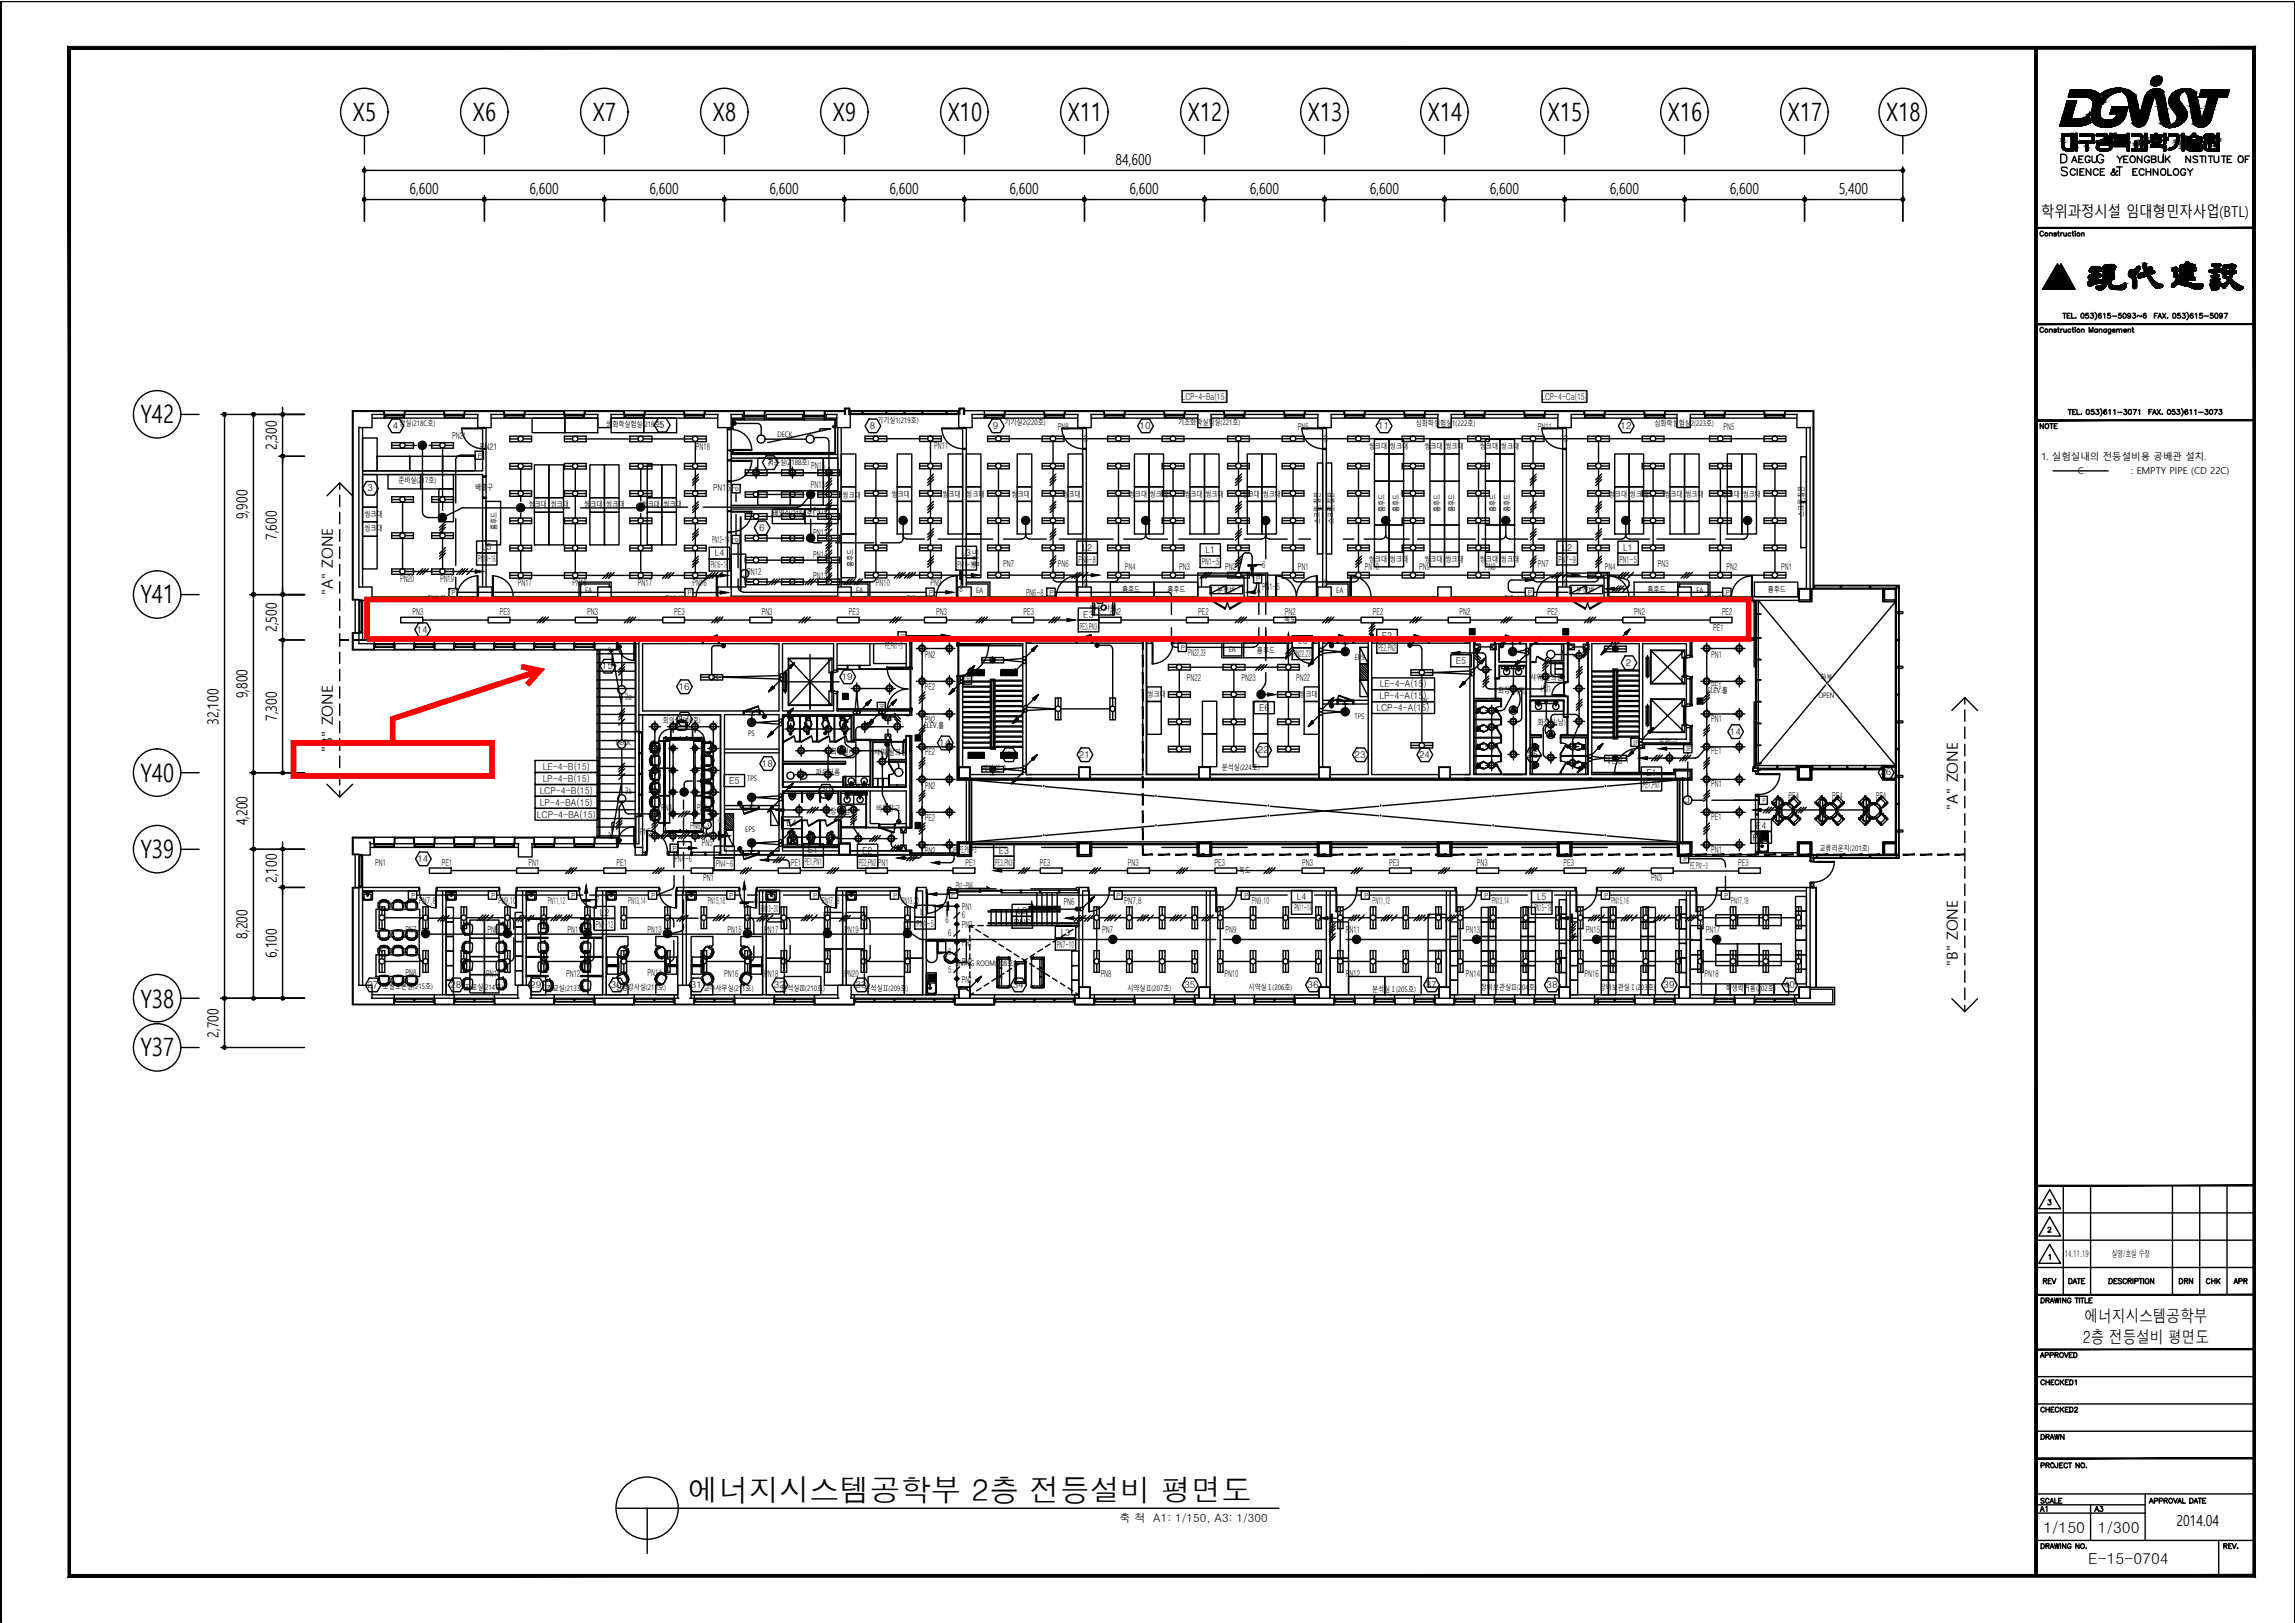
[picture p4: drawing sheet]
<svg xmlns="http://www.w3.org/2000/svg" width="420mm" height="297mm" viewBox="0 0 420 297" stroke-linecap="round" stroke-linejoin="round" font-family="sans-serif">
<defs><g id="words">
<text font-size="5.6" x="126" y="274.7">에너지시스템공학부 2층 전등설비 평면도</text>
<g font-size="4.6">
<text x="64.6" y="22.2">X5</text>
<text x="86.6" y="22.2">X6</text>
<text x="108.5" y="22.2">X7</text>
<text x="130.5" y="22.2">X8</text>
<text x="152.5" y="22.2">X9</text>
<text x="173.5" y="22.2">X10</text>
<text x="195.5" y="22.2">X11</text>
<text x="217.5" y="22.2">X12</text>
<text x="239.4" y="22.2">X13</text>
<text x="261.4" y="22.2">X14</text>
<text x="283.4" y="22.2">X15</text>
<text x="305.4" y="22.2">X16</text>
<text x="327.3" y="22.2">X17</text>
<text x="345.3" y="22.2">X18</text>
<text x="25.7" y="77.5">Y42</text>
<text x="25.7" y="110.4">Y41</text>
<text x="25.7" y="143.1">Y40</text>
<text x="25.7" y="157">Y39</text>
<text x="25.7" y="184.5">Y38</text>
<text x="25.7" y="193.3">Y37</text>
</g>
<g font-size="4">
<text x="372.5" y="278">A1</text>
<text x="382.8" y="278">A3</text>
</g>
<g font-size="3.5">
<text x="373.2" y="236">REV</text>
<text x="397.9" y="236">DRN</text>
<text x="403.2" y="236">CHK</text>
<text x="408.2" y="236">APR</text>
<text x="372.9" y="264.6">DRAWN</text>
</g>
<g font-size="3.1">
<text x="381.3" y="245.7">2층 전등설비 평면도</text>
<text x="381.7" y="241.9">에너지시스템공학부</text>
</g>
<g font-size="2.8">
<text x="75" y="35.5">6,600</text>
<text x="96.9" y="35.5">6,600</text>
<text x="118.9" y="35.5">6,600</text>
<text x="140.9" y="35.5">6,600</text>
<text x="162.9" y="35.5">6,600</text>
<text x="184.8" y="35.5">6,600</text>
<text x="204.2" y="30.1">84,600</text>
<text x="206.8" y="35.5">6,600</text>
<text x="228.8" y="35.5">6,600</text>
<text x="250.8" y="35.5">6,600</text>
<text x="272.8" y="35.5">6,600</text>
<text x="294.7" y="35.5">6,600</text>
<text x="316.7" y="35.5">6,600</text>
<text x="336.6" y="35.5">5,400</text>
<text x="373.7" y="39.7">학위과정시설 임대형민자사업(BTL)</text>
<text x="50.7" y="82.4" transform="rotate(-90 50.7 82.4)">2,300</text>
<text x="45.3" y="95" transform="rotate(-90 45.3 95)">9,900</text>
<text x="50.7" y="98.8" transform="rotate(-90 50.7 98.8)">7,600</text>
<text x="61" y="108.9" transform="rotate(-90 61 108.9)">&quot;A&quot; ZONE</text>
<text x="50.7" y="115.7" transform="rotate(-90 50.7 115.7)">2,500</text>
<text x="45.3" y="127.8" transform="rotate(-90 45.3 127.8)">9,800</text>
<text x="50.7" y="132" transform="rotate(-90 50.7 132)">7,300</text>
<text x="40" y="132.6" transform="rotate(-90 40 132.6)">32,100</text>
<text x="61" y="137.6" transform="rotate(-90 61 137.6)">&quot;B&quot; ZONE</text>
<text x="358.4" y="148.2" transform="rotate(-90 358.4 148.2)">&quot;A&quot; ZONE</text>
<text x="45.3" y="151.1" transform="rotate(-90 45.3 151.1)">4,200</text>
<text x="50.7" y="161.6" transform="rotate(-90 50.7 161.6)">2,100</text>
<text x="45.3" y="171.8" transform="rotate(-90 45.3 171.8)">8,200</text>
<text x="50.7" y="175.3" transform="rotate(-90 50.7 175.3)">6,100</text>
<text x="358.4" y="176.9" transform="rotate(-90 358.4 176.9)">&quot;B&quot; ZONE</text>
<text x="40" y="189.9" transform="rotate(-90 40 189.9)">2,700</text>
<text x="374.1" y="280.5">1/150</text>
<text x="384.1" y="280.5">1/300</text>
<text x="398.4" y="279.2">2014.04</text>
<text x="382.3" y="286.2">E-15-0704</text>
</g>
<text font-size="2.1" x="204.9" y="278.5">축 척 A1: 1/150, A3: 1/300</text>
<g font-size="1.7">
<text x="216.4" y="73.2">LCP-4-Ba(15)</text>
<text x="282.2" y="73.2">LCP-4-Ca(15)</text>
<text x="71.9" y="78.5">4</text>
<text x="82.8" y="80.4">PN21</text>
<text x="87.9" y="82.3">PN21</text>
<text x="120.6" y="78.3">5</text>
<text x="127.4" y="82.3">PN18</text>
<text x="159.3" y="78.5">8</text>
<text x="171" y="82.1">PN11</text>
<text x="181.8" y="78.5">9</text>
<text x="193.7" y="78.7">PN8</text>
<text x="198.4" y="81">C</text>
<text x="208.6" y="78.5">10</text>
<text x="237.6" y="78.7">PN5</text>
<text x="242.4" y="81">C</text>
<text x="252.3" y="78.5">11</text>
<text x="281.6" y="78.7">PN11</text>
<text x="286.3" y="81">C</text>
<text x="296.7" y="78.5">12</text>
<text x="315.5" y="78.7">PN5</text>
<text x="67.3" y="89.9">3</text>
<text x="130.6" y="89.9">PN15</text>
<text x="140.5" y="85.2">7</text>
<text x="148.5" y="89.4">PN15</text>
<text x="148.5" y="85.9">PN15</text>
<text x="373.7" y="84.3">1. 실험실내의 전등설비용 공배관 설치.</text>
<text x="380.4" y="86.7">C</text>
<text x="390.2" y="86.8">: EMPTY PIPE (CD 22C)</text>
<text x="148.9" y="94.1">PN14</text>
<text x="88.2" y="100.7">L5</text>
<text x="130.4" y="99.3">PN12~14</text>
<text x="130.9" y="101.8">L4</text>
<text x="139" y="97.1">6</text>
<text x="148.9" y="98">PN13</text>
<text x="176" y="101.7">L3</text>
<text x="198.2" y="100.8">L2</text>
<text x="220.7" y="101.2">L1</text>
<text x="286" y="100.8">L2</text>
<text x="297.2" y="100.8">L1</text>
<text x="73.2" y="106.5">PN20</text>
<text x="80.6" y="106.5">PN19</text>
<text x="87.5" y="102.9">PN14~16</text>
<text x="94.8" y="107.3">PN17</text>
<text x="104.8" y="107.3">PN16</text>
<text x="116.8" y="107.3">PN17</text>
<text x="126.8" y="107.3">PN16</text>
<text x="130.1" y="104">PN16~18</text>
<text x="136.8" y="105.2">PN12</text>
<text x="148.9" y="106">PN13</text>
<text x="148.9" y="102.1">PN14</text>
<text x="160.4" y="107.2">PN10</text>
<text x="170.3" y="107.2">PN9</text>
<text x="175.3" y="103.9">PN10~15</text>
<text x="183.7" y="103.7">PN7</text>
<text x="193.7" y="103.7">PN6</text>
<text x="197.4" y="103">PN6~8</text>
<text x="198.4" y="107.2">C</text>
<text x="205.9" y="104.3">PN4</text>
<text x="215.9" y="104.3">PN3</text>
<text x="220" y="103.4">PN1~5</text>
<text x="224.3" y="104.3">PN2</text>
<text x="231.1" y="104">6</text>
<text x="237.6" y="104.3">PN1</text>
<text x="242.4" y="107.2">C</text>
<text x="249.9" y="104.3">PN10</text>
<text x="259.8" y="104.3">PN9</text>
<text x="271.8" y="104.3">PN8</text>
<text x="281.6" y="103.7">PN7</text>
<text x="285.3" y="103">PN7~9</text>
<text x="286.3" y="107.2">C</text>
<text x="293.8" y="104.3">PN4</text>
<text x="296.5" y="103">PN1~5</text>
<text x="303.5" y="103.7">PN3</text>
<text x="316.1" y="104.3">PN2</text>
<text x="326.1" y="104.3">PN1</text>
<text x="75.5" y="112.6">PN3</text>
<text x="78.4" y="110.2">PN19~20</text>
<text x="91.5" y="112.6">PE3</text>
<text x="107.5" y="112.6">PN3</text>
<text x="121.9" y="110.2">PN16~18</text>
<text x="123.4" y="112.6">PE3</text>
<text x="139.4" y="112.6">PN3</text>
<text x="155.4" y="112.6">PE3</text>
<text x="166.1" y="110.1">PN9~11</text>
<text x="171.4" y="112.6">PN3</text>
<text x="175.6" y="108.4">8</text>
<text x="187.4" y="112.6">PE3</text>
<text x="187.9" y="109">PN6~8</text>
<text x="198.3" y="113">E3</text>
<text x="203.3" y="112.6">PN2</text>
<text x="219.4" y="112.6">PE2</text>
<text x="231.1" y="108.1">PN1~5</text>
<text x="235.2" y="112.6">PN2</text>
<text x="251.3" y="112.6">PE2</text>
<text x="267.2" y="112.6">PN2</text>
<text x="275.5" y="110.1">PN7~11</text>
<text x="283.3" y="112.6">PE2</text>
<text x="299.2" y="112.6">PN2</text>
<text x="312" y="110.1">PN1~5</text>
<text x="315.3" y="112.6">PE2</text>
<text x="76.3" y="115.8">14</text>
<text x="111.3" y="119.7">3a</text>
<text x="162.1" y="118.7">PE,PN1~3</text>
<text x="197.7" y="115.2">PE3,PN3</text>
<text x="237.7" y="117.9">L6</text>
<text x="252.3" y="119.1">PE2,PN2</text>
<text x="253" y="116.9">E2</text>
<text x="313.6" y="115.4">PE1</text>
<text x="110.2" y="122.5">15</text>
<text x="154.1" y="124.4">19</text>
<text x="169.3" y="120.4">PN2</text>
<text x="217.3" y="124.7">PN22</text>
<text x="217.6" y="120">PN22,23</text>
<text x="227.3" y="124.7">PN23</text>
<text x="236.8" y="120.3">PN22,23</text>
<text x="237.3" y="124.7">PN22</text>
<text x="252.6" y="125.8">LE-4-A(15)</text>
<text x="266.5" y="121.6">E5</text>
<text x="297.6" y="121.8">2</text>
<text x="313.3" y="120.4">PN1</text>
<text x="114.5" y="128.1">3a</text>
<text x="124.2" y="126.2">16</text>
<text x="169.3" y="126.3">PE2</text>
<text x="230.5" y="130.2">E6</text>
<text x="252" y="130.1">LCP-4-A(15)</text>
<text x="252.6" y="128">LP-4-A(15)</text>
<text x="313.3" y="126.1">PE1</text>
<text x="124.2" y="132.2">17</text>
<text x="169.3" y="132.4">PN2</text>
<text x="172" y="136.5">14</text>
<text x="230.3" y="137.9">22</text>
<text x="303.9" y="136.3">PE,PN1~3</text>
<text x="313.3" y="132.1">PN1</text>
<text x="316.7" y="134.5">14</text>
<text x="99.4" y="143.1">LP-4-B(15)</text>
<text x="99.4" y="140.9">LE-4-B(15)</text>
<text x="133.5" y="143.5">E5</text>
<text x="139.5" y="140.3">18</text>
<text x="169.3" y="138.2">PE2</text>
<text x="184.2" y="138.7">1</text>
<text x="197.5" y="138.7">21</text>
<text x="248" y="138.7">23</text>
<text x="259.8" y="138.7">24</text>
<text x="279.6" y="138.7">25</text>
<text x="301.4" y="142.1">E1</text>
<text x="313.3" y="138.1">PE1</text>
<text x="344.3" y="141.9">26</text>
<text x="98.3" y="149.6">LCP-4-BA(15)</text>
<text x="98.8" y="145.3">LCP-4-B(15)</text>
<text x="98.8" y="147.5">LP-4-BA(15)</text>
<text x="114.5" y="145.3">3a</text>
<text x="121" y="148.4">PN4</text>
<text x="127.6" y="148.4">PN4</text>
<text x="150.1" y="145.4">20</text>
<text x="169.3" y="144.4">PN2</text>
<text x="300.7" y="144.3">PE1,PN1</text>
<text x="308.6" y="147">J</text>
<text x="313.3" y="144">PN1</text>
<text x="327.4" y="146.2">PE4</text>
<text x="335.4" y="146.2">PE4</text>
<text x="343.4" y="146.2">PE4</text>
<text x="111.3" y="153.6">3a</text>
<text x="117.2" y="152.8">PN5</text>
<text x="126.3" y="151.7">PN6</text>
<text x="128.5" y="154.8">PN5</text>
<text x="131.5" y="150.7">4</text>
<text x="144" y="151.2">E4</text>
<text x="169.3" y="150.2">PE2</text>
<text x="313.3" y="150.1">PE1</text>
<text x="320.8" y="153.9">PE4</text>
<text x="321.5" y="151.7">E4</text>
<text x="68.7" y="158.5">PN1</text>
<text x="76.4" y="157.7">14</text>
<text x="80.9" y="158.5">PE1</text>
<text x="96.8" y="158.5">PN1</text>
<text x="112.9" y="158.5">PE1</text>
<text x="123.5" y="157.7">PN4~6</text>
<text x="128.7" y="161.3">PN1</text>
<text x="131" y="158.7">PN4~6</text>
<text x="131.7" y="156.5">L1</text>
<text x="144.8" y="158.5">PE1</text>
<text x="147.3" y="158.4">PE1,PN1</text>
<text x="147.9" y="156.2">E1</text>
<text x="157.2" y="158.4">PE2,PN2</text>
<text x="157.9" y="156.2">E2</text>
<text x="160.7" y="158.5">PN1</text>
<text x="169.3" y="156.4">PN2</text>
<text x="175.6" y="156.2">PE,PN1~3</text>
<text x="176.8" y="158.5">PE1</text>
<text x="182.2" y="158.4">PE3,PN3</text>
<text x="182.8" y="156.2">E3</text>
<text x="190.4" y="158.5">PE3</text>
<text x="206.5" y="158.5">PN3</text>
<text x="222.3" y="158.5">PE3</text>
<text x="238.4" y="158.5">PN3</text>
<text x="254.3" y="158.5">PE3</text>
<text x="270.4" y="158.5">PN3</text>
<text x="286.3" y="158.5">PE3</text>
<text x="302.3" y="161.3">PN3</text>
<text x="309.5" y="159">PE,PN1~3</text>
<text x="313.3" y="156.1">PN1</text>
<text x="318.2" y="158.5">PE3</text>
<text x="76.7" y="165.5">PN7,8</text>
<text x="91.3" y="165.5">PN9,10</text>
<text x="100.3" y="165.5">PN11,12</text>
<text x="109.1" y="165.3">7</text>
<text x="109.8" y="167.6">L2</text>
<text x="115" y="165.5">PN13,14</text>
<text x="129.6" y="165.5">PN15,16</text>
<text x="138.1" y="165.7">9</text>
<text x="139.3" y="166.9">PN13~20</text>
<text x="140" y="164.7">L3</text>
<text x="150.5" y="165.5">PN17,18</text>
<text x="165.1" y="165.5">PN19,20</text>
<text x="168.5" y="167.4">L1</text>
<text x="175" y="162.6">PN1~PN6</text>
<text x="176.1" y="166.6">PN1</text>
<text x="186.3" y="167.2">L2</text>
<text x="194.7" y="165.7">PN6</text>
<text x="205.8" y="165.4">PN7,8</text>
<text x="229.2" y="165.4">PN9,10</text>
<text x="237" y="166.8">PN11~14</text>
<text x="237.4" y="164.7">L4</text>
<text x="251.3" y="165.4">PN11,12</text>
<text x="273.1" y="165.4">PN13,14</text>
<text x="280.9" y="166.8">PN15~18</text>
<text x="281.4" y="164.7">L5</text>
<text x="295" y="165.4">PN15,16</text>
<text x="316.9" y="165.4">PN17,18</text>
<text x="74.3" y="170.7">PN7</text>
<text x="89.2" y="170.7">PN9</text>
<text x="103.9" y="170.7">PN11</text>
<text x="109.1" y="169.8">PN7~12</text>
<text x="118.5" y="170.7">PN13</text>
<text x="133.2" y="170.7">PN15</text>
<text x="139.9" y="170.8">PN17</text>
<text x="154.6" y="170.8">PN19</text>
<text x="167.8" y="169.6">PN1~5</text>
<text x="173.1" y="168.9">6</text>
<text x="173.6" y="171.4">6</text>
<text x="176.1" y="169.9">PN2</text>
<text x="176.1" y="173.2">PN1</text>
<text x="176.1" y="168">6</text>
<text x="185.6" y="169.4">PN6</text>
<text x="193.5" y="173.4">PN7~10</text>
<text x="194.2" y="171.2">L3</text>
<text x="201.8" y="170.8">PN7</text>
<text x="224.4" y="170.8">PN9</text>
<text x="246.4" y="170.8">PN11</text>
<text x="268.4" y="170.8">PN13</text>
<text x="290.3" y="170.8">PN15</text>
<text x="312.3" y="170.8">PN17</text>
<text x="74.3" y="178.7">PN8</text>
<text x="89" y="178.8">PN10</text>
<text x="103.6" y="178.8">PN12</text>
<text x="118.5" y="178.7">PN14</text>
<text x="132.6" y="178.8">PN16</text>
<text x="139.9" y="178.8">PN18</text>
<text x="154.6" y="178.8">PN20</text>
<text x="173.6" y="174.7">6</text>
<text x="173.6" y="178">5</text>
<text x="176.1" y="176.6">PN2</text>
<text x="176.1" y="179.9">PN1</text>
<text x="201.5" y="178.8">PN8</text>
<text x="224.2" y="178.8">PN10</text>
<text x="246.4" y="178.8">PN12</text>
<text x="268.4" y="178.8">PN14</text>
<text x="290.1" y="178.8">PN16</text>
<text x="312" y="178.8">PN18</text>
<text x="67.3" y="180.8">27</text>
<text x="82.4" y="180.8">28</text>
<text x="97.1" y="180.8">29</text>
<text x="111.8" y="180.8">30</text>
<text x="126.5" y="180.8">31</text>
<text x="141.7" y="180.8">32</text>
<text x="156.6" y="180.8">33</text>
<text x="185.4" y="180.8">34</text>
<text x="216.8" y="180.8">35</text>
<text x="239.4" y="180.8">36</text>
<text x="261" y="180.8">37</text>
<text x="283.1" y="180.8">38</text>
<text x="304.5" y="180.8">39</text>
<text x="326.6" y="180.8">40</text>
<text x="378" y="230.1">14.11.19</text>
<text x="386.6" y="230.1">실명/호실 수정</text>
</g>
<g font-size="1.4">
<text x="73.2" y="77.9">암실(218C호)</text>
<text x="160.6" y="77.3">기기실1(219호)</text>
<text x="183.9" y="77.8">기기실2(220호)</text>
<text x="215.7" y="77.8">기초화학실험실(221호)</text>
<text x="111" y="78.1">생화학실험실(218호)</text>
<text x="142.3" y="79.9">DECK</text>
<text x="250.6" y="82.2">씽크대</text>
<text x="254.5" y="82.2">씽크대</text>
<text x="259.2" y="78">심화학실험실1(222호)</text>
<text x="260.8" y="82.2">씽크대</text>
<text x="264.6" y="82.2">씽크대</text>
<text x="270.9" y="82.2">씽크대</text>
<text x="274.8" y="82.2">씽크대</text>
<text x="302.9" y="78">심화학실험실2(223호)</text>
<text x="72.9" y="88.4">준비실(217호)</text>
<text x="87" y="89.7">배출구</text>
<text x="140.6" y="85.1">저온실(218B호)</text>
<text x="66.7" y="94.6">씽크대</text>
<text x="96.8" y="92.9">씽크대</text>
<text x="100.8" y="92.9">씽크대</text>
<text x="107" y="92.9">씽크대</text>
<text x="111" y="92.9">씽크대</text>
<text x="117.5" y="92.9">씽크대</text>
<text x="121.5" y="92.9">씽크대</text>
<text x="141.4" y="94.5">배양실(218A호)</text>
<text x="154.3" y="91.2">씽크대</text>
<text x="163.2" y="90.9">씽크대</text>
<text x="172.6" y="90.9">씽크대</text>
<text x="176.9" y="90.9">씽크대</text>
<text x="185.2" y="90.9">씽크대</text>
<text x="194.5" y="90.9">씽크대</text>
<text x="206.7" y="90.9">씽크대</text>
<text x="210.5" y="90.9">씽크대</text>
<text x="216.8" y="90.9">씽크대</text>
<text x="220.7" y="90.9">씽크대</text>
<text x="227.3" y="90.9">씽크대</text>
<text x="231.2" y="90.9">씽크대</text>
<text x="241.7" y="95.9" transform="rotate(-90 241.7 95.9)">스크린,칠판</text>
<text x="244.2" y="95.9" transform="rotate(-90 244.2 95.9)">스크린,칠판</text>
<text x="253.4" y="93.8" transform="rotate(-90 253.4 93.8)">흄후드</text>
<text x="256.1" y="93.8" transform="rotate(-90 256.1 93.8)">흄후드</text>
<text x="263.6" y="93.8" transform="rotate(-90 263.6 93.8)">흄후드</text>
<text x="266.3" y="93.8" transform="rotate(-90 266.3 93.8)">흄후드</text>
<text x="273.8" y="93.8" transform="rotate(-90 273.8 93.8)">흄후드</text>
<text x="276.4" y="93.8" transform="rotate(-90 276.4 93.8)">흄후드</text>
<text x="294.6" y="90.9">씽크대</text>
<text x="298.4" y="90.9">씽크대</text>
<text x="304.7" y="90.9">씽크대</text>
<text x="308.6" y="90.9">씽크대</text>
<text x="315.2" y="90.9">씽크대</text>
<text x="319.1" y="90.9">씽크대</text>
<text x="330.3" y="94.7" transform="rotate(-90 330.3 94.7)">스크린,칠판</text>
<text x="66.7" y="97.3">씽크대</text>
<text x="91" y="97" transform="rotate(-90 91 97)">흄후드</text>
<text x="136.1" y="105.6">J</text>
<text x="156.2" y="103.8" transform="rotate(-90 156.2 103.8)">흄후드</text>
<text x="179.1" y="103.8" transform="rotate(-90 179.1 103.8)">흄후드</text>
<text x="250.6" y="102.9">씽크대</text>
<text x="254.5" y="102.9">씽크대</text>
<text x="260.8" y="102.9">씽크대</text>
<text x="264.6" y="102.9">씽크대</text>
<text x="270.9" y="102.9">씽크대</text>
<text x="274.8" y="102.9">씽크대</text>
<text x="107.1" y="108.5">EA</text>
<text x="156.7" y="108.5">EA</text>
<text x="178.7" y="108.5">EA</text>
<text x="199.6" y="111.6">비상샤워</text>
<text x="205.4" y="108.4">흄후드</text>
<text x="213.7" y="108.4">흄후드</text>
<text x="222.8" y="108.6">분전반</text>
<text x="229.5" y="108.5">EA</text>
<text x="235.1" y="113.9">복도</text>
<text x="244.6" y="108.5">EA</text>
<text x="288.6" y="108.6">분전반</text>
<text x="301.6" y="108.4">흄후드</text>
<text x="310.6" y="108.5">EA</text>
<text x="323.6" y="108.4">흄후드</text>
<text x="225" y="119.4">EA</text>
<text x="230.1" y="119.6">흄후드</text>
<text x="276.3" y="120">AV</text>
<text x="130.3" y="124.6">PS</text>
<text x="248" y="120.7">EPS</text>
<text x="280.1" y="124.4">샤워/탈의실</text>
<text x="333.3" y="124.4">하부</text>
<text x="210.1" y="127.5">씽크대</text>
<text x="237.9" y="127.5">씽크대</text>
<text x="248" y="131.6">TPS</text>
<text x="260.4" y="128.8">PS</text>
<text x="274.3" y="126.8">화장실(여)</text>
<text x="282.1" y="126.5">(남)</text>
<text x="312.6" y="126.9">ELEV.홀</text>
<text x="332.9" y="127.7">OPEN</text>
<text x="112.7" y="136.3">DECK</text>
<text x="121.3" y="132.3">회의실(216호)</text>
<text x="136.9" y="134.8">PS</text>
<text x="169.1" y="133.2">ELEV.홀</text>
<text x="281.5" y="132.7">화장실(남)</text>
<text x="136.8" y="143">TPS</text>
<text x="149.4" y="141.9">파우더룸</text>
<text x="152.1" y="138.1">화장실(여)</text>
<text x="160.1" y="138.2">샤워/탈의실</text>
<text x="179.8" y="141">계단실-2</text>
<text x="223.7" y="140.9">분석실(224호)</text>
<text x="293.8" y="139.6">계단실-1</text>
<text x="151" y="149">화장실(남)</text>
<text x="160.4" y="148.4">비품창고</text>
<text x="129.2" y="151.5">J</text>
<text x="136.4" y="152.3">EPS</text>
<text x="333.1" y="155.7">교류라운지(201호)</text>
<text x="226.8" y="159.8">복도</text>
<text x="174.9" y="176.8">LIVING ROOM(208호)</text>
<text x="70.1" y="181.1">조별토론실(215호)</text>
<text x="85.2" y="181.2">자료실(214호)</text>
<text x="100.1" y="181.4">조교실(213호)</text>
<text x="112.7" y="181.1">실험강사실(212호)</text>
<text x="128.8" y="181.4">교수사무실(211호)</text>
<text x="143" y="181.4">분석실Ⅲ(210호)</text>
<text x="158.3" y="181.4">분석실Ⅱ(209호)</text>
<text x="206.4" y="181.3">시약실Ⅱ(207호)</text>
<text x="228.6" y="181.2">시약실Ⅰ(206호)</text>
<text x="251.2" y="181.5">분석실Ⅰ(205호)</text>
<text x="271.1" y="181.2">장비보관실Ⅱ(204호)</text>
<text x="292.9" y="181.2">장비보관실Ⅰ(203호)</text>
<text x="315.9" y="181.3">학생락커룸(202호)</text>
</g>
<g font-size="1.2">
<text x="87.5" y="83.8">P</text>
<text x="134.3" y="89.2" transform="rotate(90 134.3 89.2)">P</text>
<text x="134.3" y="98.5" transform="rotate(90 134.3 98.5)">P</text>
<text x="230" y="106.4">P</text>
<text x="82.7" y="108.9">P</text>
<text x="125.9" y="108.9">P</text>
<text x="170.1" y="108.9">P</text>
<text x="192.2" y="108.9">P</text>
<text x="279.7" y="108.9">P</text>
<text x="315.9" y="108.9">P</text>
<text x="164.8" y="116.9">3P</text>
<text x="216.2" y="118.9">P</text>
<text x="176.7" y="124.9">3P</text>
<text x="161" y="129.8">3P</text>
<text x="299" y="136.3">3P</text>
<text x="308.6" y="137.5">3P</text>
<text x="322.7" y="146.9">P</text>
<text x="123.1" y="155.7">P</text>
<text x="174.2" y="155.9">3P</text>
<text x="308" y="157.6">3P</text>
<text x="75.3" y="164.3">P</text>
<text x="89.9" y="164.3">P</text>
<text x="104.6" y="164.3">P</text>
<text x="119.2" y="164.3">P</text>
<text x="133.5" y="164.3">P</text>
<text x="148.8" y="164.3">P</text>
<text x="163.5" y="164.3">P</text>
<text x="174.2" y="164.1">P</text>
<text x="204.4" y="164.3">P</text>
<text x="227.8" y="164.3">P</text>
<text x="249.7" y="164.3">P</text>
<text x="271.7" y="164.3">P</text>
<text x="293.7" y="164.3">P</text>
<text x="315.6" y="164.3">P</text>
</g>
</g></defs>
<!-- layer: A-SYM -->
<g fill="none" stroke="#000" stroke-width=".25">
<path d="M66.7 24.9v3.3M88.7 24.9v3.3M110.7 24.9v3.3M132.6 24.9v3.3M154.6 24.9v3.3M176.6 24.9v3.3M198.5 24.9v3.3M220.5 24.9v3.3M242.5 24.9v3.3M264.5 24.9v3.3M286.4 24.9v3.3M308.4 24.9v3.3"/>
<path d="M330.4 24.9v3.3M348.4 24.9v3.3M33.1 75.8h3.3M150 78.9l.1-.4h2l-11.6 2.5M33.1 108.8h3.3M112.5 121.8l-.5-.1 .1-2 1.6 9.1M33.1 155.4h3.3M33.1 141.4h3.3M113.7 143.4l-1.6 9.2-.1-2 .5-.2M33.1 191.7h3.3M33.1 182.7h3.3"/>
<circle cx="66.7" cy="20.5" r="4.3"/>
<circle cx="88.7" cy="20.5" r="4.3"/>
<circle cx="110.6" cy="20.5" r="4.3"/>
<circle cx="132.6" cy="20.5" r="4.3"/>
<circle cx="154.6" cy="20.5" r="4.3"/>
<circle cx="176.6" cy="20.5" r="4.3"/>
<circle cx="198.5" cy="20.5" r="4.3"/>
<circle cx="220.5" cy="20.5" r="4.3"/>
<circle cx="242.5" cy="20.5" r="4.3"/>
<circle cx="264.4" cy="20.5" r="4.3"/>
<circle cx="286.4" cy="20.5" r="4.3"/>
<circle cx="308.4" cy="20.5" r="4.3"/>
<circle cx="330.3" cy="20.5" r="4.3"/>
<circle cx="348.3" cy="20.5" r="4.3"/>
<circle cx="28.8" cy="75.8" r="4.3"/>
<circle cx="28.8" cy="108.8" r="4.3"/>
<circle cx="28.8" cy="141.4" r="4.3"/>
<circle cx="28.8" cy="155.4" r="4.3"/>
<circle cx="28.8" cy="191.7" r="4.3"/>
<circle cx="28.8" cy="182.7" r="4.3"/>
</g>
<!-- layer: 9 -->
<g fill="none" stroke="#000" stroke-width=".25">
<path d="M66.7 30.5v10M67 31.2h281M67 36.5h21.3M88.7 35.8v4.7M89 36.5h21.3M110.7 35.8v4.7M111 36.5h21.3M132.6 35.8v4.7M133 36.5h21.3M154.6 35.8v4.7M154.9 36.5h21.3M176.6 35.8v4.7"/>
<path d="M176.9 36.5h21.3M198.5 35.8v4.7M198.9 36.5h21.3M220.5 35.8v4.7M220.9 36.5h21.2M242.5 35.8v4.7M242.8 36.5h21.3M264.5 35.8v4.7M264.8 36.5h21.3M286.4 35.8v4.7M286.8 36.5h21.3M308.4 35.8v4.7"/>
<path d="M308.7 36.5h21.3M330.4 35.8v4.7M330.7 36.5h17.3M348.4 30.5v10M40.4 75.8h15.4M41.1 76.2v106.2M46.4 76.2v32.3M51.7 74.5v1M51.7 75.8v7.7M51.1 83.5h4.7M51.7 83.8v24.7M45.8 108.8h10"/>
<path d="M46.4 109.1v32M51.1 117.1h4.7M51.7 108.8v8.3M51.7 117.5v23.6M309.8 117.1h11.6M309.8 116.8h11.6M45.8 155.4h10M45.8 141.4h10M46.4 141.8v13.3M46.4 155.7v26.7M51.7 154.1v1M51.7 155.4v7"/>
<path d="M166.9 156.5h8.3M166.9 156.2h8.3M308 142.5l-.1 .3v-.4h.3v.4h-.1v-.3l-.1 .3M51.1 162.4h4.7M51.7 162.8v19.6M40.4 182.7h15.4M40.4 191.7h15.4M41.1 183v8.4"/>
</g>
<g fill="#000" stroke="#000" stroke-width=".18">
<path d="M66.4 31.2l.1 .2 .2-.2zM66.5 31.4l.2-.2v.3zM66.7 31.2v.3l.2-.1z"/>
<path d="M66.4 36.5l.1 .2 .2-.2zM66.5 36.7l.2-.2v.4zM66.7 36.5v.4l.2-.2z"/>
<path d="M66.5 31l.2 .2v-.4zM66.5 31l.2 .2h-.3z"/>
<path d="M66.5 36.3l.2 .2v-.3zM66.5 36.3l.2 .2h-.3z"/>
<path d="M66.7 31.2l.2 .2 .1-.2zM66.7 31.2l.2-.2 .1 .2zM66.7 30.8v.4l.2-.2z"/>
<path d="M66.7 36.5l.2 .2 .1-.2zM66.9 36.3l.1 .2h-.3zM66.7 36.2v.3l.2-.2z"/>
<path d="M88.3 36.5l.1 .2 .3-.2zM88.4 36.7l.3-.2v.4zM88.7 36.5v.4l.2-.2z"/>
<path d="M88.4 36.3l-.1 .2h.4zM88.3 36.5h.4l-.3 .2zM88.4 36.7l.3 .2v-.4z"/>
<path d="M88.4 36.3l.3 .2v-.3zM88.4 36.3l.3 .2h-.4z"/>
<path d="M88.7 36.5v.4l.2-.2zM88.7 36.5h.3l-.1 .2z"/>
<path d="M88.7 36.5l.2 .2 .1-.2zM88.9 36.3l.1 .2h-.3zM88.7 36.2v.3l.2-.2z"/>
<path d="M88.9 36.3l-.2 .2h.3zM88.7 36.2l.2 .1-.2 .2zM88.4 36.3l.3 .2v-.3z"/>
<path d="M110.3 36.5l.1 .2 .3-.2zM110.4 36.7l.3-.2v.4zM110.7 36.5v.4l.2-.2z"/>
<path d="M110.4 36.3l-.1 .2h.4zM110.3 36.5h.4l-.3 .2zM110.4 36.7l.3 .2v-.4z"/>
<path d="M110.7 36.5v.4l.2-.2zM110.7 36.5h.3l-.1 .2z"/>
<path d="M110.4 36.3l.3 .2v-.3zM110.4 36.3l.3 .2h-.4z"/>
<path d="M110.7 36.5l.2 .2 .1-.2zM110.9 36.3l.1 .2h-.3zM110.7 36.2v.3l.2-.2z"/>
<path d="M110.9 36.3l-.2 .2h.3zM110.7 36.2l.2 .1-.2 .2zM110.4 36.3l.3 .2v-.3z"/>
<path d="M132.3 36.5l.1 .2 .2-.2zM132.4 36.7l.2-.2v.4zM132.6 36.5v.4l.2-.2z"/>
<path d="M132.4 36.3l-.1 .2h.3zM132.3 36.5h.3l-.2 .2zM132.4 36.7l.2 .2v-.4z"/>
<path d="M132.6 36.5v.4l.2-.2zM132.6 36.5h.4l-.2 .2z"/>
<path d="M132.4 36.3l.2 .2v-.3zM132.4 36.3l.2 .2h-.3z"/>
<path d="M132.6 36.5l.2 .2 .2-.2zM132.8 36.3l.2 .2h-.4zM132.6 36.2v.3l.2-.2z"/>
<path d="M132.8 36.3l-.2 .2h.4zM132.6 36.2l.2 .1-.2 .2zM132.4 36.3l.2 .2v-.3z"/>
<path d="M154.3 36.5v.2l.3-.2zM154.3 36.7l.3-.2v.4zM154.6 36.5v.4l.2-.2z"/>
<path d="M154.3 36.3v.2h.3zM154.3 36.5h.3l-.3 .2zM154.3 36.7l.3 .2v-.4z"/>
<path d="M154.3 36.3l.3 .2v-.3zM154.3 36.3l.3 .2h-.3z"/>
<path d="M154.6 36.5v.4l.2-.2zM154.6 36.5h.3l-.1 .2z"/>
<path d="M154.6 36.5l.2 .2 .1-.2zM154.8 36.3l.1 .2h-.3zM154.6 36.2v.3l.2-.2z"/>
<path d="M154.8 36.3l-.2 .2h.3zM154.6 36.2l.2 .1-.2 .2zM154.3 36.3l.3 .2v-.3z"/>
<path d="M176.2 36.5l.1 .2 .3-.2zM176.3 36.7l.3-.2v.4zM176.6 36.5v.4l.2-.2z"/>
<path d="M176.3 36.3l-.1 .2h.4zM176.2 36.5h.4l-.3 .2zM176.3 36.7l.3 .2v-.4z"/>
<path d="M176.3 36.3l.3 .2v-.3zM176.3 36.3l.3 .2h-.4z"/>
<path d="M176.6 36.5v.4l.2-.2zM176.6 36.5h.3l-.1 .2z"/>
<path d="M176.6 36.5l.2 .2 .1-.2zM176.8 36.3l.1 .2h-.3zM176.6 36.2v.3l.2-.2z"/>
<path d="M176.8 36.3l-.2 .2h.3zM176.6 36.2l.2 .1-.2 .2zM176.3 36.3l.3 .2v-.3z"/>
<path d="M198.2 36.5l.1 .2 .2-.2zM198.3 36.7l.2-.2v.4zM198.5 36.5v.4l.3-.2z"/>
<path d="M198.3 36.3l-.1 .2h.3zM198.2 36.5h.3l-.2 .2zM198.3 36.7l.2 .2v-.4z"/>
<path d="M198.5 36.5v.4l.3-.2zM198.5 36.5h.4l-.1 .2z"/>
<path d="M198.3 36.3l.2 .2v-.3zM198.3 36.3l.2 .2h-.3z"/>
<path d="M198.5 36.5l.3 .2 .1-.2zM198.8 36.3l.1 .2h-.4zM198.5 36.2v.3l.3-.2z"/>
<path d="M198.8 36.3l-.3 .2h.4zM198.5 36.2l.3 .1-.3 .2zM198.3 36.3l.2 .2v-.3z"/>
<path d="M220.2 36.5l.1 .2 .2-.2zM220.3 36.7l.2-.2v.4zM220.5 36.5v.4l.3-.2z"/>
<path d="M220.3 36.3l-.1 .2h.3zM220.2 36.5h.3l-.2 .2zM220.3 36.7l.2 .2v-.4z"/>
<path d="M220.3 36.3l.2 .2v-.3zM220.3 36.3l.2 .2h-.3z"/>
<path d="M220.5 36.5v.4l.3-.2zM220.5 36.5h.4l-.1 .2z"/>
<path d="M220.5 36.5l.3 .2 .1-.2zM220.5 36.5l.3-.2 .1 .2zM220.5 36.2v.3l.3-.2z"/>
<path d="M220.8 36.3l-.3 .2h.4zM220.5 36.2l.3 .1-.3 .2zM220.3 36.3l.2 .2v-.3z"/>
<path d="M242.1 36.5l.1 .2 .3-.2zM242.2 36.7l.3-.2v.4zM242.5 36.5v.4l.2-.2z"/>
<path d="M242.2 36.3l-.1 .2h.4zM242.1 36.5h.4l-.3 .2zM242.2 36.7l.3 .2v-.4z"/>
<path d="M242.5 36.5v.4l.2-.2zM242.5 36.5h.3l-.1 .2z"/>
<path d="M242.2 36.3l.3 .2v-.3zM242.2 36.3l.3 .2h-.4z"/>
<path d="M242.5 36.5l.2 .2 .1-.2zM242.5 36.5l.2-.2 .1 .2zM242.5 36.2v.3l.2-.2z"/>
<path d="M242.7 36.3l-.2 .2h.3zM242.5 36.2l.2 .1-.2 .2zM242.2 36.3l.3 .2v-.3z"/>
<path d="M264.1 36.5l.1 .2 .3-.2zM264.2 36.7l.3-.2v.4zM264.5 36.5v.4l.2-.2z"/>
<path d="M264.2 36.3l-.1 .2h.4zM264.1 36.5h.4l-.3 .2zM264.2 36.7l.3 .2v-.4z"/>
<path d="M264.5 36.5v.4l.2-.2zM264.5 36.5h.3l-.1 .2z"/>
<path d="M264.2 36.3l.3 .2v-.3zM264.2 36.3l.3 .2h-.4z"/>
<path d="M264.5 36.5l.2 .2 .1-.2zM264.7 36.3l.1 .2h-.3zM264.5 36.2v.3l.2-.2z"/>
<path d="M264.7 36.3l-.2 .2h.3zM264.5 36.2l.2 .1-.2 .2zM264.2 36.3l.3 .2v-.3z"/>
<path d="M286.1 36.5l.1 .2 .2-.2zM286.2 36.7l.2-.2v.4zM286.4 36.5v.4l.3-.2z"/>
<path d="M286.2 36.3l-.1 .2h.3zM286.1 36.5h.3l-.2 .2zM286.2 36.7l.2 .2v-.4z"/>
<path d="M286.2 36.3l.2 .2v-.3zM286.2 36.3l.2 .2h-.3z"/>
<path d="M286.4 36.5v.4l.3-.2zM286.4 36.5h.4l-.1 .2z"/>
<path d="M286.4 36.5l.3 .2 .1-.2zM286.4 36.5l.3-.2 .1 .2zM286.4 36.2v.3l.3-.2z"/>
<path d="M286.7 36.3l-.3 .2h.4zM286.4 36.2l.3 .1-.3 .2zM286.2 36.3l.2 .2v-.3z"/>
<path d="M308.1 36.5l.1 .2 .2-.2zM308.2 36.7l.2-.2v.4zM308.4 36.5v.4l.3-.2z"/>
<path d="M308.2 36.3l-.1 .2h.3zM308.1 36.5h.3l-.2 .2zM308.4 36.5l-.2 .2 .2 .2z"/>
<path d="M308.4 36.5v.4l.3-.2zM308.4 36.5h.3v.2z"/>
<path d="M308.2 36.3l.2 .2v-.3zM308.2 36.3l.2 .2h-.3z"/>
<path d="M308.4 36.5l.3 .2v-.2zM308.4 36.5l.3-.2v.2zM308.4 36.2v.3l.3-.2z"/>
<path d="M308.7 36.3l-.3 .2h.3zM308.4 36.2l.3 .1-.3 .2zM308.2 36.3l.2 .2v-.3z"/>
<path d="M330 36.5l.2 .2 .2-.2zM330.2 36.7l.2-.2v.4zM330.4 36.5v.4l.2-.2z"/>
<path d="M330.2 36.3l-.2 .2h.4zM330 36.5h.4l-.2 .2zM330.2 36.7l.2 .2v-.4z"/>
<path d="M330.4 36.5v.4l.2-.2zM330.4 36.5h.3l-.1 .2z"/>
<path d="M330.2 36.3l.2 .2v-.3zM330.2 36.3l.2 .2h-.4z"/>
<path d="M330.4 36.5l.2 .2 .1-.2zM330.4 36.5l.2-.2 .1 .2zM330.4 36.2v.3l.2-.2z"/>
<path d="M330.6 36.3l-.2 .2h.3zM330.4 36.2l.2 .1-.2 .2zM330.2 36.3l.2 .2v-.3z"/>
<path d="M348.1 31l-.1 .2h.4zM348 31.2h.4l-.3 .2zM348.4 31.2l-.3 .2 .3 .1z"/>
<path d="M348.1 36.3l-.1 .2h.4zM348 36.5h.4l-.3 .2zM348.1 36.7l.3 .2v-.4z"/>
<path d="M348.4 31.2v.3l.2-.1zM348.4 31.2h.3l-.1 .2z"/>
<path d="M348.4 36.5v.4l.2-.2zM348.4 36.5h.3l-.1 .2z"/>
<path d="M348.6 31l-.2 .2h.3zM348.4 30.8l.2 .2-.2 .2zM348.1 31l.3 .2v-.4z"/>
<path d="M348.6 36.3l-.2 .2h.3zM348.4 36.2l.2 .1-.2 .2zM348.1 36.3l.3 .2v-.3z"/>
<path d="M41.1 75.8l-.2 .3 .2 .1zM41.1 75.8l.2 .3-.2 .1zM41.1 75.8l.2 .3 .1-.3z"/>
<path d="M40.9 75.6l.2 .2v-.3zM40.9 75.6l.2 .2h-.3zM40.8 75.8l.1 .3 .2-.3z"/>
<path d="M41.3 75.6l-.2 .2h.3zM41.1 75.5l.2 .1-.2 .2z"/>
<path d="M46.4 75.8l-.2 .3 .2 .1zM46.4 75.8l.3 .3-.3 .1zM46.4 75.8l.3 .3v-.3z"/>
<path d="M46.2 75.6l.2 .2v-.3zM46.2 75.6l.2 .2h-.3zM46.1 75.8l.1 .3 .2-.3z"/>
<path d="M46.7 75.6l-.3 .2h.3zM46.4 75.5l.3 .1-.3 .2z"/>
<path d="M51.4 75.8l.1 .3 .2-.3zM51.7 75.8v.4l-.2-.1z"/>
<path d="M51.7 75.8v.4l.3-.1zM51.7 75.8h.4l-.1 .3zM51.7 75.8h.4l-.1-.2z"/>
<path d="M51.7 75.5v.3l.3-.2zM51.5 75.6l.2-.1v.3zM51.5 75.6l-.1 .2h.3z"/>
<path d="M51.5 83.7l.2 .1v-.3zM51.7 83.5l.3 .2-.3 .1zM51.7 83.5l.3 .2 .1-.2z"/>
<path d="M51.5 83.7l.2 .1v-.3zM51.7 83.5l.3 .2-.3 .1zM51.7 83.5l.3 .2 .1-.2z"/>
<path d="M51.5 83.3l.2 .2v-.3zM51.5 83.3l.2 .2h-.3zM51.4 83.5l.1 .2 .2-.2z"/>
<path d="M51.5 83.3l.2 .2v-.3zM51.5 83.3l.2 .2h-.3zM51.4 83.5l.1 .2 .2-.2z"/>
<path d="M51.7 83.5h.4l-.1-.2zM51.7 83.2l.3 .1-.3 .2z"/>
<path d="M51.7 83.5h.4l-.1-.2zM51.7 83.2l.3 .1-.3 .2z"/>
<path d="M46.1 108.8l.1 .2 .2-.2zM46.2 109l.2-.2v.3z"/>
<path d="M46.2 109l.2 .1v-.3zM46.4 108.8l.3 .2-.3 .1zM46.4 108.8l.3 .2v-.2z"/>
<path d="M46.2 108.6l.2 .2v-.3zM46.2 108.6l.2 .2h-.3zM46.1 108.8l.1 .2 .2-.2z"/>
<path d="M46.4 108.8v.3l.3-.1zM46.4 108.8h.3v.2zM46.4 108.8h.3v-.2z"/>
<path d="M46.4 108.5v.3l.3-.2zM46.2 108.6l.2-.1v.3zM46.2 108.6l-.1 .2h.3z"/>
<path d="M46.7 108.6l-.3 .2h.3zM46.4 108.5l.3 .1-.3 .2z"/>
<path d="M51.4 108.8l.1 .2 .2-.2zM51.5 109l.2-.2v.3z"/>
<path d="M51.4 108.8l.1 .2 .2-.2zM51.5 109l.2-.2v.3z"/>
<path d="M51.7 117.1l-.2 .3 .2 .1zM51.7 117.1l.3 .3-.3 .1zM51.7 117.1l.3 .3 .1-.3z"/>
<path d="M51.7 117.1l-.2 .3 .2 .1zM51.7 117.1l.3 .3-.3 .1zM51.7 117.1l.3 .3 .1-.3z"/>
<path d="M51.5 116.9l.2 .2v-.3zM51.5 116.9l.2 .2h-.3zM51.4 117.1l.1 .3 .2-.3z"/>
<path d="M51.5 116.9l.2 .2v-.3zM51.5 116.9l.2 .2h-.3zM51.4 117.1l.1 .3 .2-.3z"/>
<path d="M51.7 108.8v.3l.3-.1zM51.7 108.8h.4l-.1 .2zM51.7 108.8h.4l-.1-.2z"/>
<path d="M51.7 108.8v.3l.3-.1zM51.7 108.8h.4l-.1 .2zM51.7 108.8h.4l-.1-.2z"/>
<path d="M51.7 108.5v.3l.3-.2zM51.5 108.6l.2-.1v.3zM51.5 108.6l-.1 .2h.3z"/>
<path d="M51.7 108.5v.3l.3-.2zM51.5 108.6l.2-.1v.3zM51.5 108.6l-.1 .2h.3z"/>
<path d="M51.7 117.1h.4l-.1-.2zM51.7 116.8l.3 .1-.3 .2z"/>
<path d="M51.7 117.1h.4l-.1-.2zM51.7 116.8l.3 .1-.3 .2z"/>
<path d="M46.1 155.4l.1 .2 .2-.2zM46.2 155.6l.2-.2v.3z"/>
<path d="M46.1 141.4l.1 .3 .2-.3zM46.4 141.4v.4l-.2-.1z"/>
<path d="M46.4 141.4l-.2 .3 .2 .1zM46.4 141.4l.3 .3-.3 .1zM46.4 141.4l.3 .3v-.3z"/>
<path d="M46.2 155.6l.2 .1v-.3zM46.4 155.4l.3 .2-.3 .1zM46.4 155.4l.3 .2v-.2z"/>
<path d="M46.4 155.4v.3l.3-.1zM46.4 155.4h.3v.2zM46.4 155.4h.3v-.2z"/>
<path d="M46.2 141.2l.2 .2v-.3zM46.2 141.2l.2 .2h-.3zM46.1 141.4l.1 .3 .2-.3z"/>
<path d="M46.4 141.4v.4l.3-.1zM46.4 141.4h.3v.3zM46.4 141.4h.3v-.2z"/>
<path d="M46.2 155.2l.2 .2v-.3zM46.2 155.2l.2 .2h-.3zM46.1 155.4l.1 .2 .2-.2z"/>
<path d="M46.4 155.1v.3l.3-.2zM46.2 155.2l.2-.1v.3zM46.2 155.2l-.1 .2h.3z"/>
<path d="M46.4 141.1v.3l.3-.2zM46.2 141.2l.2-.1v.3zM46.2 141.2l-.1 .2h.3z"/>
<path d="M46.4 141.4h.3v-.2zM46.4 141.1l.3 .1-.3 .2z"/>
<path d="M46.4 155.4h.3v-.2zM46.4 155.1l.3 .1-.3 .2z"/>
<path d="M51.4 141.4l.1 .3 .2-.3zM51.7 141.4v.4l-.2-.1z"/>
<path d="M51.4 155.4l.1 .2 .2-.2zM51.5 155.6l.2-.2v.3z"/>
<path d="M51.7 141.4v.4l.3-.1zM51.7 141.4h.4l-.1 .3zM51.7 141.4h.4l-.1-.2z"/>
<path d="M51.7 155.4v.3l.3-.1zM51.7 155.4h.4l-.1 .2zM51.7 155.4h.4l-.1-.2z"/>
<path d="M51.7 141.1v.3l.3-.2zM51.5 141.2l.2-.1v.3zM51.5 141.2l-.1 .2h.3z"/>
<path d="M51.7 155.1v.3l.3-.2zM51.5 155.2l.2-.1v.3zM51.5 155.2l-.1 .2h.3z"/>
<path d="M51.5 162.6l.2 .2v-.4zM51.7 162.4l.3 .2-.3 .2zM51.7 162.4l.3 .2 .1-.2z"/>
<path d="M51.5 162.6l.2 .2v-.4zM51.7 162.4l.3 .2-.3 .2zM51.7 162.4l.3 .2 .1-.2z"/>
<path d="M51.5 162.2l.2 .2v-.3zM51.5 162.2l.2 .2h-.3zM51.4 162.4l.1 .2 .2-.2z"/>
<path d="M51.5 162.2l.2 .2v-.3zM51.5 162.2l.2 .2h-.3zM51.4 162.4l.1 .2 .2-.2z"/>
<path d="M51.7 162.4h.4l-.1-.2zM51.7 162.1l.3 .1-.3 .2z"/>
<path d="M51.7 162.4h.4l-.1-.2zM51.7 162.1l.3 .1-.3 .2z"/>
<path d="M40.8 182.7l.1 .3 .2-.3zM41.1 182.7v.3h-.2z"/>
<path d="M40.8 191.7l.1 .2 .2-.2zM40.9 191.9l.2-.2v.4z"/>
<path d="M41.1 182.7l-.2 .3h.2zM41.1 182.7l.2 .3h-.2zM41.1 182.7l.2 .3 .1-.3z"/>
<path d="M41.1 182.7v.3h.2zM41.1 182.7h.3l-.1 .3zM41.1 182.7h.3l-.1-.2z"/>
<path d="M40.9 182.5l.2 .2v-.3zM40.9 182.5l.2 .2h-.3zM40.8 182.7l.1 .3 .2-.3z"/>
<path d="M41.1 191.7v.4l.2-.2zM41.1 191.7h.3l-.1 .2zM41.3 191.5l-.2 .2h.3z"/>
<path d="M41.1 182.4v.3l.2-.2zM40.9 182.5l.2-.1v.3zM40.9 182.5l-.1 .2h.3z"/>
<path d="M41.1 191.4v.3l.2-.2zM40.9 191.5l.2-.1v.3zM40.9 191.5l-.1 .2h.3z"/>
<path d="M41.3 182.5l-.2 .2h.3zM41.1 182.4l.2 .1-.2 .2z"/>
<path d="M46.1 182.7l.1 .3 .2-.3zM46.4 182.7v.3h-.2z"/>
<path d="M46.4 182.7v.3h.3zM46.4 182.7h.3v.3zM46.4 182.7h.3v-.2z"/>
<path d="M46.4 182.4v.3l.3-.2zM46.2 182.5l.2-.1v.3zM46.2 182.5l-.1 .2h.3z"/>
<path d="M51.4 182.7l.1 .3 .2-.3zM51.7 182.7v.3h-.2z"/>
<path d="M51.7 182.7v.3h.3zM51.7 182.7h.4l-.1 .3zM51.7 182.7h.4l-.1-.2z"/>
<path d="M51.7 182.4v.3l.3-.2zM51.5 182.5l.2-.1v.3zM51.5 182.5l-.1 .2h.3z"/>
</g>
<!-- layer: A-FIN -->
<g fill="none" stroke="#000" stroke-width=".25">
<path d="M68 75.8l.1 2.5-2.4-.1M70.3 75.8v-.5h-5.7v34.4h1.1M70.4 75.8v-.6h-5.9v34.6h1.2M74 75.8v-.6h7.4v.6M74.1 75.8v-.5h7.1v.5M85 75.8v-.6h7.3v.6M85.1 75.8v-.5h7.1v.5M87.5 75.8v2.5h2.4l-.1-2.5M96 75.8v-.6h7.3v.6M96.1 75.8v-.5h7.1v.5M107 75.8v-.6h7.3v.6M107.1 75.8v-.5h7.1v.5"/>
<path d="M109.5 75.8l-.1 2.5h2.5l-.1-2.5M118 75.8v-.6h7.3v.6M118.1 75.8v-.5h7.1v.5M128.9 75.8v-.6h7.4v1.7h-2.1v1.6M129.1 75.8v-.5h7.1v1.4h-2.1v1.7M131.4 75.8v2.5h2.5l-.1-2.5M133.9 78.4h.2M134.1 78.4l.1 .1h-.3M140 75.2h7.3v1.7h-7.3zM140 75.3h7.2v1.4h-7.2zM153.2 75.8v2.5h2.5l-.1-3.6h-1v1.1M154.6 75.2h-3.7v1.7h2v5.9h-18.7v-.3"/>
<path d="M154.6 75.3h-3.6v1.4h2v6.3h-18.9v-.4M154.8 75.8v-1h.6v1M175.7 75.8v-1h.7v1M176.6 75.8v-1.1h-1l-.1 3.6h2.5l-.1-2.5M176.6 75.2h3.6v.6M183.9 75.8v-.6h7.3v.6M184 75.8v-.5h7.1v.5M194.9 75.8v-.6h7.3v.6M195 75.8v-.5h7.1v.5M197.4 75.8l-.1 2.5h2.5l-.1-2.5M205.9 75.8v-.6h7.3v.6M206 75.8v-.5h7.1v.5"/>
<path d="M216.8 75.8v-.6h7.4v.6M217 75.8v-.5h7.1v.5M219.3 75.8v2.5h2.4v-2.5M227.8 75.8v-.6h7.4v.6M227.9 75.8v-.5h7.2v.5M238.8 75.8v-.6h7.4v.6M238.9 75.8v-.5h7.1v.5M241.3 75.8v2.5h2.4v-2.5M249.8 75.8v-.6h7.3v.6M249.9 75.8v-.5h7.1v.5M260.8 75.8v-.6h7.3v.6M260.9 75.8v-.5h7.1v.5"/>
<path d="M263.3 75.8l-.1 2.5h2.5l-.1-2.5M271.8 75.8v-.6h7.3v.6M271.9 75.8v-.5h7.1v.5M282.8 75.8v-.6h7.3v.6M282.9 75.8v-.5h7.1v.5M285.3 75.8l-.1 2.5h2.5l-.1-2.5M293.8 75.8v-.6h7.3v.6M293.8 75.8v-.5h7.2v.5M304.8 75.8v-.6h7.3v.6M304.8 75.8v-.5h7.2v.5M307.1 75.8l-.1 2.5h2.5l-.1-2.5M315.7 75.8v-.6h7.3v.6"/>
<path d="M315.8 75.8v-.5h7.2v.5M326.7 75.8v-.6h5.4v32.6l-2.8-.1v2.1M326.8 75.8v-.5h5.1v32.4h-.5M329.1 75.8l-.1 2.5 2.4-.1M133.9 82.5h.3M133.9 82.6h.2M134.2 82.5l-.1 .1M65.7 107.5l2.4-.1v2.5h-1.9M65.7 115.8h-1.2v3.1h4v-1.1M65.7 115.9h-1.1v3h3.8v-1.1M72.2 117.8v1.1h3.7v-1.1M72.3 117.8v1.1h3.4v-1.1"/>
<path d="M79.5 117.8v1.1h3.7v-1.1M79.6 117.8v1.1h3.5v-1.1M86.8 117.8v1.1h3.7v-1.1M87 117.8v1.1h3.4v-1.1M87.6 109.9h2.5v-2.5h-2.5l.1 2.5M94.1 117.8v1.1h3.7v-1.1M94.3 117.8v1.1h3.4v-1.1M101.5 117.8v1.1h3.7v-1.1M101.6 117.8v1.1h3.5v-1.1M108.8 117.8v1.1h4.2v-1.1M108.9 117.8v1.1h4v-1.1M109.4 109.9h2.5v-2.5h-2.5l.1 2.5"/>
<path d="M116.3 117.8v16.1h.7M116.4 117.8v16h.6M117 117.1h11.6M131.4 109.9h2.5v-2.5h-2.5v2.5M141.6 117.1h25M142.6 117.1h-11M153.4 109.9h2.4v-2.5h-2.4v2.5M166.8 117.4v4.8M166.9 117.4v-.3h-.3v.3h.3v4.8M175.2 117.1h.4v.3h-.4zM175.2 117.4v.4M175.3 109.9h2.5v-2.5h-2.5l.1 2.5"/>
<path d="M175.3 117.4v.4M175.6 117.1h12.3M197.3 109.9h2.5v-2.5h-2.5l.1 2.5M209.2 117.1h.6M209.9 117.7v24h9.6v-1.3h2.1v1.3h19.8v-24M219.3 109.9h2.4v-2.5h-2.4v2.5M241.3 109.9h2.4v-2.5h-2.4v2.5M241.5 117.1h.6M250.5 117.1h.6M263.2 109.9h2.5v-2.5h-2.5l.1 2.5M269.8 117.7v10.1h3.9M269.8 117.1h-.7"/>
<path d="M273.7 117.1h1.6M273.7 117.7v6.5M285.2 109.9h2.5v-2.5h-2.5l.1 2.5M285.9 117.9v3M287.1 117.1h-8.8M287.1 117.7v7.2h-.5M290.6 117.1v-.3h19.2v3.4h-.4M290.7 117.1v-.2h18.9v3.3M290.7 117.7v16.8h-3.7M307.2 109.9h2.4v-2.5h-2.4l.1 2.5M321.6 112.4h.8h-.8M321.6 116.7h.8l-.8 .1"/>
<path d="M322 112.4h.1M322 116.7v.1M329.3 109.8v-2.1h2.1v2.1M331.6 107.8v2.3h-2.3M331.7 107.8v2.3h-2.4v-.3M344.7 107.8v2.3h2.3M344.8 107.8v2.3h2.2M345 109.8v-2.1h2.1l-.1 2.1M117 130.8h14.9v25.6M153.3 126.7v3.4M155.1 122.5h-1.8v.3M157.4 122.5h8.5"/>
<path d="M159.3 135.4l3.8 .1M159.3 135.3v8.7M163.1 135.8l-3.3 .1v8.1h6v-4.5h-3.1v-.5h3.1v-3.1l-.2-.1M165.9 130.8h-9.6v5h-.5v-4.9h-12.4v8.4h11.4v.6h-11.4v4.1h10.9v-1.9h.5v1.9h3.4M165.9 134.7v.7l-.3 .1M166.6 134.7h.2v16.8h-.2M166.6 134.6h.3v16.9h-.3M166.8 130.1v.7h-.2M166.9 130.1v.8h-.3M175.2 123.8v19h134.6v-2h-3.4v.6h-6M175.3 123.8v18.8h134.3v-1.7h-3.1v.6h-6.1M273.7 124.2h.8v-2.3h4.9v19.8h-9.5v-13.4h5v-.5h-.5"/>
<path d="M286.2 124.9h-3.3v2.5M286.3 124.9l-.1-3.5h-2.6v-.5h2.6v-3h-6v9.5h6.9v3.9h-.9v-3h-6v6.2h2v.5h-2v6.7h10.5v-6.7h-5v-.5h.7M309.4 124h.4v5.1h-.4M309.4 132.9h.4v3.4h-8.7v.6h-.7M309.4 124.1h.2M309.4 120.1h.2M309.4 133h.2M309.4 129h.2M309.6 124v5.1M309.6 132.9v3.3h-8.6v.6h-.6M321.6 124.4h.8h-.8M321.6 128.4h.8l-.8 .1"/>
<path d="M321.6 132.4h.8h-.8M321.6 136.4h.8h-.8M321.6 139.7h.8l-.8 .1M321.6 120.7h.8l-.8 .1M322 120.6v.2M322 124.4h.1M322 128.4v.1M322 132.4h.1M322 136.4h.1M322 139.7v.1M67.7 154.1l.1 2.4h-1.6M68.4 154.4v-1h-3.8v2.9h1.1"/>
<path d="M68.5 154.4v-1.2h-4v3.2h1.2M72.2 154.4v-1.2h3.7v1.2M75.7 154.4v-1h-3.4v1M79.5 154.4v-1.2h3.7v1.2M83.1 154.4v-1h-3.5v1M86.8 154.4v-1.2h3.7v1.2M90.4 154.4v-1h-3.4v1M94.1 154.4v-1.2h3.7v1.2M95 154.4l-.1 2.4h2.5l-.1-2.4M97.7 154.4v-1h-3.4v1M101.5 154.4v-1.2h3.7v1.2M105.1 154.4v-1h-3.5v1"/>
<path d="M108.8 154.4v-1.2h4.2v1.2M112.9 154.4v-1h-4v1M117 149.4h-.7v5M117 149.5h-.6v4.9M124.1 154h2.4v2.5h-2.4zM135.9 156.4l-4 .1M138.9 156.4l27.7 .1M153.6 156.4l-.1-2.1h2.2l-.1 2.1M154 151.5v2.8h1.7v1.4h10.2M154 151.1v-1h-.5v4.9h-10.1v-10.1h10v2.3h.5v-2.3h4.6v6.2M158.5 151.5h2.4M162.8 143.7h3"/>
<path d="M163.9 151.5h2M166.6 156.2h.3v.3h-.3zM166.6 155.6h.3v.6M166.6 155.7h.2v.5M175.2 154.1h2.7v2.6h-2.7zM175.3 154.2h2.5v2.5h-2.5zM175.6 156.4l-.1-2.1h2.1l-.1 2.1M175.6 142.4l-.1-2h2.1l-.1 2M197.2 154.1h2.7v2.6h-2.7zM197.3 154.2h2.5v2.5h-2.5zM197.5 156.4v-2.1h2.1l-.1 2.1M197.5 142.4v-2h2.1l-.1 2"/>
<path d="M219.2 154.1h2.6v2.6h-2.6zM219.3 154.2h2.4v2.5h-2.4zM219.5 156.4v-2.1h2.1l-.1 2.1M219.5 142.4v-2h2.1l-.1 2M241.2 154.1h2.6v2.6h-2.6zM241.3 154.2h2.4v2.5h-2.4zM241.5 156.4l-.1-2.1h2.1v2.1M241.5 142.4l-.1-2h2.1v2M263.1 154.1h2.7v2.6h-2.7zM263.2 154.2h2.5v2.5h-2.5zM263.4 156.4v-2.1h2.1v2.1M263.4 142.4v-2h2.1v2"/>
<path d="M285.1 154.1h2.7v2.6h-2.7zM285.2 154.2h2.5v2.5h-2.5zM285.5 156.4l-.1-2.1h2.1l-.1 2.1M307.1 154.1h2.7v2.6h-2.7zM307.2 154.2h2.4v2.5h-2.4zM307.4 156.4l-.1-2.1h2.2l-.1 2.1M329.1 140.1h2.6v2.7h-2.6zM329.1 140.2h2.5v2.4h-2.5zM329.4 156.4l-.1-2.1h2.1v2.1M329.4 142.4l-.1-2h2.1v2M331.6 156.4v-2.2h-2.5v2.5h2.3M331.7 156.4v-2.3h-2.6v2.6h2.3"/>
<path d="M345 156.4v-2.1h2.1l-.1 2.1M345 142.4v-2h2.1l-.1 2M347 154.2h-2.2v2.2M347 154.1h-2.3v2.3M347 140.2h-2.2v2.4h2.2M347 140.1h-2.3v2.7h2.3M65.7 162.4h-1.2v21.5h7.7v-1.2M65.7 162.5h-1.1v21.3h7.5v-1.1M331.4 162.4h1.1v18.3M331.4 162.5h1v18.2M65.7 180.4l2.4-.1-.1 2.4M79.5 182.7v1.2h3.7v-1.2"/>
<path d="M79.6 182.7v1.1h3.5v-1.1M90.5 182.7v1.2h11v-1.2M90.6 182.7v1.1h10.8v-1.1M94.8 182.7v-2.4h2.4v2.4M108.8 182.7v1.2h7.3v-1.2M108.9 182.7v1.1h7.1v-1.1M123.4 182.7v1.2h3.7v-1.2M123.6 182.7v1.1h3.4v-1.1M124.1 182.7v-2.4h2.4l-.1 2.4M134.5 182.7v1.2h7.3v-1.2M134.5 182.7v1.1h7.2v-1.1M149.1 182.7v1.2h7.3v-1.2"/>
<path d="M149.2 182.7v1.1h7.1v-1.1M153.4 182.7v-2.4h2.4l-.1 2.4M174.8 182.7v1.2h7.3v-1.2v1.2h-7.3zM174.8 182.7v1.1h7.1v-1.1M175.5 180.7h2.1v2v-2h-2.1v2zM196.7 182.7v1.2h3.7v-1.2M196.8 182.7v1.1h3.5v-1.1M197.5 180.7h2.1v2v-2h-2.1v2zM207.7 182.7v1.2h7.3v-1.2M207.8 182.7v1.1h7.1v-1.1M218.7 182.7v1.2h3.6v-1.2M218.8 182.7v1.1h3.5v-1.1"/>
<path d="M219.5 180.7h2.1v2v-2h-2.1v2zM226 182.7v1.2h3.7v-1.2M226.1 182.7v1.1h3.5v-1.1M237 182.7v1.2h7.3v-1.2M237.1 182.7v1.1h7.1v-1.1M241.4 180.7h2.1v2v-2h-2.1v2zM248 182.7v1.2h3.6v-1.2M248.1 182.7v1.1h3.4v-1.1M255.3 182.7v1.2h3.7v-1.2M255.4 182.7v1.1h3.5v-1.1M262.6 182.7v1.2h3.7v-1.2M262.7 182.7v1.1h3.5v-1.1"/>
<path d="M263.4 180.7h2.1v2v-2h-2.1v2zM270 182.7v1.2h3.6v-1.2M277.3 182.7v1.2h3.6v-1.2M277.4 182.7v1.1h3.4v-1.1M284.6 182.7v1.2h7.3v-1.2M284.7 182.7v1.1h7.1M285.4 180.7h2.1v2v-2h-2.1v2zM292.6 182.7v1.1M299.3 182.7v1.2h3.6v-1.2M299.3 182.7v1.1h3.5v-1.1M306.6 182.7v1.2h7.3v-1.2M306.7 182.7v1.1h7.1v-1.1"/>
<path d="M307.3 180.7h2.2v2v-2h-2.2v2zM317.5 182.7v1.2h3.7v-1.2M317.7 182.7v1.1h3.4v-1.1M328.5 182.7v1.2h7.4v-3.2h-6.6v2v-2h2.1v2M331.4 181h4.1v2.5h-6.6v-.8"/>
</g>
<!-- layer: H-COL -->
<g fill="none" stroke="#000" stroke-width=".25">
<path d="M329.4 107.8h2v2h-2zM345 107.8h2v2h-2zM153.6 154.4h2v2h-2zM175.6 154.4h1.9v2h-1.9zM175.6 140.4h1.9v2h-1.9zM197.5 154.4h2v2h-2zM197.5 140.4h2v2h-2zM219.5 154.4h2v2h-2zM219.5 140.4h2v2h-2zM241.5 154.4h2v2h-2zM241.5 140.4h2v2h-2zM263.4 154.4h2.1v2h-2.1z"/>
<path d="M263.4 140.4h2.1v2h-2.1zM285.5 154.4h1.9v2h-1.9zM307.4 154.4h2v2h-2zM329.4 154.4h2v2h-2zM329.4 140.4h2v2h-2zM345 154.4h2v2h-2zM345 140.4h2v2h-2zM175.6 180.7h1.9v2h-1.9zM197.5 180.7h2v2h-2zM219.5 180.7h2v2h-2zM241.5 180.7h2v2h-2zM263.4 180.7h2.1v2h-2.1z"/>
<path d="M285.5 180.7h1.9v2h-1.9zM307.4 180.7h2v2h-2zM329.4 180.7h2v2h-2z"/>
</g>
<!-- layer: A-HAT1 -->
<g fill="none" stroke="#000" stroke-width=".25">
<path d="M269 115.1h1v1h-1zM269.1 115.9h.1M269.1 115.7h.1M269.1 115.6h.1M269.1 115.4h.1M269.1 115.2h.1M269.1 116.1h.1M269.3 115.9h.1M269.3 115.7h.1M269.3 115.6h.1M269.3 115.4h.1M269.3 115.2h.1"/>
<path d="M269.3 116.1h.1M269.5 116.1h.1M269.5 115.9h.1M269.5 115.7h.1M269.5 115.6h.1M269.5 115.4h.1M269.5 115.2h.1M269.6 115.9h.1M269.6 115.7h.1M269.6 115.6h.1M269.6 115.4h.1M269.6 115.2h.1"/>
<path d="M269.6 116.1h.1M269.8 115.9h.1M269.8 115.7h.1M269.8 115.6h.1M269.8 115.4h.1M269.8 115.2h.1M269.8 116.1h.1M270 115.9h.1M270 115.7h.1M270 115.6h.1M270 115.4h.1M270 115.2h.1"/>
<path d="M270 116.1h.1M286.2 115.1h.9v1h-.9zM286.3 115.9h.1M286.3 115.7h.1M286.3 115.6h.1M286.3 115.4h.1M286.3 115.2h.1M286.3 116.1h.1M286.4 115.9h.1M286.4 115.7h.1M286.4 115.6h.1M286.4 115.4h.1"/>
<path d="M286.4 115.2h.1M286.4 116.1h.1M286.6 116.1h.1M286.6 115.9h.1M286.6 115.7h.1M286.6 115.6h.1M286.6 115.4h.1M286.6 115.2h.1M286.8 115.9h.1M286.8 115.7h.1M286.8 115.6h.1M286.8 115.4h.1"/>
<path d="M286.8 115.2h.1M286.8 116.1h.1M286.9 115.9h.1M286.9 115.7h.1M286.9 115.6h.1M286.9 115.4h.1M286.9 115.2h.1M286.9 116.1h.1M287.1 115.9h.1M287.1 115.7h.1M287.1 115.6h.1M287.1 115.4h.1"/>
<path d="M287.1 115.2h.1M287.1 116.1h.1M154.3 127h1v1h-1zM154.3 127.2h.1M154.3 127.4h.1M154.3 127.5h.1M154.3 127.7h.1M154.3 127.9h.1M154.3 127.1h.1M154.5 127.2h.1M154.5 127.4h.1M154.5 127.5h.1"/>
<path d="M154.5 127.7h.1M154.5 127.9h.1M154.5 127.1h.1M154.7 127.1h.1M154.7 127.2h.1M154.7 127.4h.1M154.7 127.5h.1M154.7 127.7h.1M154.7 127.9h.1M154.9 127.2h.1M154.9 127.4h.1M154.9 127.5h.1"/>
<path d="M154.9 127.7h.1M154.9 127.9h.1M154.9 127.1h.1M155 127.2h.1M155 127.4h.1M155 127.5h.1M155 127.7h.1M155 127.9h.1M155 127.1h.1M155.2 127.2h.1M155.2 127.4h.1M155.2 127.5h.1"/>
<path d="M155.2 127.7h.1M155.2 127.9h.1M155.2 127.1h.1M167.6 134.6h1v1h-1zM167.7 134.8h.1M167.7 135h.1M167.7 135.2h.1M167.7 135.3h.1M167.7 135.5h.1M167.7 134.6h.1M167.9 134.8h.1M167.9 135h.1"/>
<path d="M167.9 135.2h.1M167.9 135.3h.1M167.9 135.5h.1M167.9 134.6h.1M168 134.6h.1M168 134.8h.1M168 135h.1M168 135.2h.1M168 135.3h.1M168 135.5h.1M168.2 134.8h.1M168.2 135h.1"/>
<path d="M168.2 135.2h.1M168.2 135.3h.1M168.2 135.5h.1M168.2 134.6h.1M168.3 134.8h.1M168.3 135h.1M168.3 135.2h.1M168.3 135.3h.1M168.3 135.5h.1M168.3 134.6h.1M168.5 134.8h.1M168.5 135h.1"/>
<path d="M168.5 135.2h.1M168.5 135.3h.1M168.5 135.5h.1M168.5 134.6h.1M177.2 122.7h3v.9h-3zM177.2 137.8h3v1h-3zM177.3 122.9h.1M177.3 123h.1M177.3 123.2h.1M177.3 123.4h.1M177.3 123.6h.1M177.3 122.7h.1"/>
<path d="M177.3 138.5h.1M177.3 138.4h.1M177.3 138.2h.1M177.3 138h.1M177.3 137.9h.1M177.3 138.7h.1M177.5 122.9h.1M177.5 123h.1M177.5 123.2h.1M177.5 123.4h.1M177.5 123.6h.1M177.5 122.7h.1"/>
<path d="M177.5 138.5h.1M177.5 138.4h.1M177.5 138.2h.1M177.5 138h.1M177.5 137.9h.1M177.5 138.7h.1M177.7 122.7h.1M177.7 122.9h.1M177.7 123h.1M177.7 123.2h.1M177.7 123.4h.1M177.7 123.6h.1"/>
<path d="M177.7 138.7h.1M177.7 138.5h.1M177.7 138.4h.1M177.7 138.2h.1M177.7 138h.1M177.7 137.9h.1M177.8 122.9h.1M177.8 123h.1M177.8 123.2h.1M177.8 123.4h.1M177.8 123.6h.1M177.8 122.7h.1"/>
<path d="M177.8 138.5h.1M177.8 138.4h.1M177.8 138.2h.1M177.8 138h.1M177.8 137.9h.1M177.8 138.7h.1M178 122.9h.1M178 123h.1M178 123.2h.1M178 123.4h.1M178 123.6h.1M178 122.7h.1"/>
<path d="M178 138.5h.1M178 138.4h.1M178 138.2h.1M178 138h.1M178 137.9h.1M178 138.7h.1M178.1 122.9h.1M178.1 123h.1M178.1 123.2h.1M178.1 123.4h.1M178.1 123.6h.1M178.1 122.7h.1"/>
<path d="M178.1 138.5h.1M178.1 138.4h.1M178.1 138.2h.1M178.1 138h.1M178.1 137.9h.1M178.1 138.7h.1M178.2 122.7v.9M178.2 137.8v1M178.3 122.9h.1M178.3 123h.1M178.3 123.2h.1M178.3 123.4h.1"/>
<path d="M178.3 123.6h.1M178.3 122.7h.1M178.3 138.5h.1M178.3 138.4h.1M178.3 138.2h.1M178.3 138h.1M178.3 137.9h.1M178.3 138.7h.1M178.5 122.9h.1M178.5 123h.1M178.5 123.2h.1M178.5 123.4h.1"/>
<path d="M178.5 123.6h.1M178.5 122.7h.1M178.5 138.5h.1M178.5 138.4h.1M178.5 138.2h.1M178.5 138h.1M178.5 137.9h.1M178.5 138.7h.1M178.6 122.7h.1M178.6 122.9h.1M178.6 123h.1M178.6 123.2h.1"/>
<path d="M178.6 123.4h.1M178.6 123.6h.1M178.6 138.7h.1M178.6 138.5h.1M178.6 138.4h.1M178.6 138.2h.1M178.6 138h.1M178.6 137.9h.1M178.8 122.9h.1M178.8 123h.1M178.8 123.2h.1M178.8 123.4h.1"/>
<path d="M178.8 123.6h.1M178.8 122.7h.1M178.8 138.5h.1M178.8 138.4h.1M178.8 138.2h.1M178.8 138h.1M178.8 137.9h.1M178.8 138.7h.1M179 122.9h.1M179 123h.1M179 123.2h.1M179 123.4h.1"/>
<path d="M179 123.6h.1M179 122.7h.1M179 138.5h.1M179 138.4h.1M179 138.2h.1M179 138h.1M179 137.9h.1M179 138.7h.1M179.2 122.9h.1M179.2 123h.1M179.2 123.2h.1M179.2 123.4h.1"/>
<path d="M179.2 123.6h.1M179.2 122.7h.1M179.2 138.5h.1M179.2 138.4h.1M179.2 138.2h.1M179.2 138h.1M179.2 137.9h.1M179.2 138.7h.1M179.2 122.7v.9M179.2 137.8v1M179.3 122.9h.1M179.3 123h.1"/>
<path d="M179.3 123.2h.1M179.3 123.4h.1M179.3 123.6h.1M179.3 122.7h.1M179.3 138.5h.1M179.3 138.4h.1M179.3 138.2h.1M179.3 138h.1M179.3 137.9h.1M179.3 138.7h.1M179.5 122.9h.1M179.5 123h.1"/>
<path d="M179.5 123.2h.1M179.5 123.4h.1M179.5 123.6h.1M179.5 122.7h.1M179.5 138.5h.1M179.5 138.4h.1M179.5 138.2h.1M179.5 138h.1M179.5 137.9h.1M179.5 138.7h.1M179.7 122.7h.1M179.7 122.9h.1"/>
<path d="M179.7 123h.1M179.7 123.2h.1M179.7 123.4h.1M179.7 123.6h.1M179.7 138.7h.1M179.7 138.5h.1M179.7 138.4h.1M179.7 138.2h.1M179.7 138h.1M179.7 137.9h.1M179.8 122.9h.1M179.8 123h.1"/>
<path d="M179.8 123.2h.1M179.8 123.4h.1M179.8 123.6h.1M179.8 122.7h.1M179.8 138.5h.1M179.8 138.4h.1M179.8 138.2h.1M179.8 138h.1M179.8 137.9h.1M179.8 138.7h.1M180 122.9h.1M180 123h.1"/>
<path d="M180 123.2h.1M180 123.4h.1M180 123.6h.1M180 122.7h.1M180 138.5h.1M180 138.4h.1M180 138.2h.1M180 138h.1M180 137.9h.1M180 138.7h.1M180.2 122.9h.1M180.2 123h.1"/>
<path d="M180.2 123.2h.1M180.2 123.4h.1M180.2 123.6h.1M180.2 122.7h.1M180.2 138.5h.1M180.2 138.4h.1M180.2 138.2h.1M180.2 138h.1M180.2 137.9h.1M180.2 138.7h.1M183.2 122.7h3v.9h-3zM183.2 137.8h3v1h-3z"/>
<path d="M183.3 122.9h.1M183.3 123h.1M183.3 123.2h.1M183.3 123.4h.1M183.3 123.6h.1M183.3 122.7h.1M183.3 138.5h.1M183.3 138.4h.1M183.3 138.2h.1M183.3 138h.1M183.3 137.9h.1M183.3 138.7h.1"/>
<path d="M183.5 122.9h.1M183.5 123h.1M183.5 123.2h.1M183.5 123.4h.1M183.5 123.6h.1M183.5 122.7h.1M183.5 138.5h.1M183.5 138.4h.1M183.5 138.2h.1M183.5 138h.1M183.5 137.9h.1M183.5 138.7h.1"/>
<path d="M183.6 122.9h.1M183.6 123h.1M183.6 123.2h.1M183.6 123.4h.1M183.6 123.6h.1M183.6 122.7h.1M183.6 138.5h.1M183.6 138.4h.1M183.6 138.2h.1M183.6 138h.1M183.6 137.9h.1M183.6 138.7h.1"/>
<path d="M183.8 122.7h.1M183.8 122.9h.1M183.8 123h.1M183.8 123.2h.1M183.8 123.4h.1M183.8 123.6h.1M183.8 138.7h.1M183.8 138.5h.1M183.8 138.4h.1M183.8 138.2h.1M183.8 138h.1M183.8 137.9h.1"/>
<path d="M184 122.9h.1M184 123h.1M184 123.2h.1M184 123.4h.1M184 123.6h.1M184 122.7h.1M184 138.5h.1M184 138.4h.1M184 138.2h.1M184 138h.1M184 137.9h.1M184 138.7h.1"/>
<path d="M184.1 122.9h.1M184.1 123h.1M184.1 123.2h.1M184.1 123.4h.1M184.1 123.6h.1M184.1 122.7h.1M184.1 138.5h.1M184.1 138.4h.1M184.1 138.2h.1M184.1 138h.1M184.1 137.9h.1M184.1 138.7h.1"/>
<path d="M184.2 122.7v.9M184.2 137.8v1M184.3 122.9h.1M184.3 123h.1M184.3 123.2h.1M184.3 123.4h.1M184.3 123.6h.1M184.3 122.7h.1M184.3 138.5h.1M184.3 138.4h.1M184.3 138.2h.1M184.3 138h.1"/>
<path d="M184.3 137.9h.1M184.3 138.7h.1M184.4 122.9h.1M184.4 123h.1M184.4 123.2h.1M184.4 123.4h.1M184.4 123.6h.1M184.4 122.7h.1M184.4 138.5h.1M184.4 138.4h.1M184.4 138.2h.1M184.4 138h.1"/>
<path d="M184.4 137.9h.1M184.4 138.7h.1M184.6 122.9h.1M184.6 123h.1M184.6 123.2h.1M184.6 123.4h.1M184.6 123.6h.1M184.6 122.7h.1M184.6 138.5h.1M184.6 138.4h.1M184.6 138.2h.1M184.6 138h.1"/>
<path d="M184.6 137.9h.1M184.6 138.7h.1M184.8 122.7h.1M184.8 122.9h.1M184.8 123h.1M184.8 123.2h.1M184.8 123.4h.1M184.8 123.6h.1M184.8 138.7h.1M184.8 138.5h.1M184.8 138.4h.1M184.8 138.2h.1"/>
<path d="M184.8 138h.1M184.8 137.9h.1M185 122.9h.1M185 123h.1M185 123.2h.1M185 123.4h.1M185 123.6h.1M185 122.7h.1M185 138.5h.1M185 138.4h.1M185 138.2h.1M185 138h.1"/>
<path d="M185 137.9h.1M185 138.7h.1M185.1 122.9h.1M185.1 123h.1M185.1 123.2h.1M185.1 123.4h.1M185.1 123.6h.1M185.1 122.7h.1M185.1 138.5h.1M185.1 138.4h.1M185.1 138.2h.1M185.1 138h.1"/>
<path d="M185.1 137.9h.1M185.1 138.7h.1M185.2 122.7v.9M185.2 137.8v1M185.3 122.9h.1M185.3 123h.1M185.3 123.2h.1M185.3 123.4h.1M185.3 123.6h.1M185.3 122.7h.1M185.3 138.5h.1M185.3 138.4h.1"/>
<path d="M185.3 138.2h.1M185.3 138h.1M185.3 137.9h.1M185.3 138.7h.1M185.5 122.9h.1M185.5 123h.1M185.5 123.2h.1M185.5 123.4h.1M185.5 123.6h.1M185.5 122.7h.1M185.5 138.5h.1M185.5 138.4h.1"/>
<path d="M185.5 138.2h.1M185.5 138h.1M185.5 137.9h.1M185.5 138.7h.1M185.6 122.9h.1M185.6 123h.1M185.6 123.2h.1M185.6 123.4h.1M185.6 123.6h.1M185.6 122.7h.1M185.6 138.5h.1M185.6 138.4h.1"/>
<path d="M185.6 138.2h.1M185.6 138h.1M185.6 137.9h.1M185.6 138.7h.1M185.8 122.7h.1M185.8 122.9h.1M185.8 123h.1M185.8 123.2h.1M185.8 123.4h.1M185.8 123.6h.1M185.8 138.7h.1M185.8 138.5h.1"/>
<path d="M185.8 138.4h.1M185.8 138.2h.1M185.8 138h.1M185.8 137.9h.1M186 122.9h.1M186 123h.1M186 123.2h.1M186 123.4h.1M186 123.6h.1M186 122.7h.1M186 138.5h.1M186 138.4h.1"/>
<path d="M186 138.2h.1M186 138h.1M186 137.9h.1M186 138.7h.1M186.1 122.9h.1M186.1 123h.1M186.1 123.2h.1M186.1 123.4h.1M186.1 123.6h.1M186.1 122.7h.1M186.1 138.5h.1M186.1 138.4h.1"/>
<path d="M186.1 138.2h.1M186.1 138h.1M186.1 137.9h.1M186.1 138.7h.1M310.7 127.8h1v1h-1zM310.8 128.6h.1M310.8 128.5h.1M310.8 128.3h.1M310.8 128.1h.1M310.8 128h.1M310.8 128.8h.1M311 128.6h.1"/>
<path d="M311 128.5h.1M311 128.3h.1M311 128.1h.1M311 128h.1M311 128.8h.1M311.2 128.8h.1M311.2 128.6h.1M311.2 128.5h.1M311.2 128.3h.1M311.2 128.1h.1M311.2 128h.1M311.3 128.6h.1"/>
<path d="M311.3 128.5h.1M311.3 128.3h.1M311.3 128.1h.1M311.3 128h.1M311.3 128.8h.1M311.5 128.6h.1M311.5 128.5h.1M311.5 128.3h.1M311.5 128.1h.1M311.5 128h.1M311.5 128.8h.1M311.7 128.6h.1"/>
<path d="M311.7 128.5h.1M311.7 128.3h.1M311.7 128.1h.1M311.7 128h.1M311.7 128.8h.1M167.6 150.6h1v1h-1zM167.7 150.9h.1M167.7 151h.1M167.7 151.2h.1M167.7 151.3h.1M167.7 151.5h.1M167.7 150.7h.1"/>
<path d="M167.9 150.9h.1M167.9 151h.1M167.9 151.2h.1M167.9 151.3h.1M167.9 151.5h.1M167.9 150.7h.1M168 150.7h.1M168 150.9h.1M168 151h.1M168 151.2h.1M168 151.3h.1M168 151.5h.1"/>
<path d="M168.2 150.9h.1M168.2 151h.1M168.2 151.2h.1M168.2 151.3h.1M168.2 151.5h.1M168.2 150.7h.1M168.3 150.9h.1M168.3 151h.1M168.3 151.2h.1M168.3 151.3h.1M168.3 151.5h.1M168.3 150.7h.1"/>
<path d="M168.5 150.9h.1M168.5 151h.1M168.5 151.2h.1M168.5 151.3h.1M168.5 151.5h.1M168.5 150.7h.1"/>
</g>
<!-- layer: A-COL -->
<path d="M153.6 154.4h2v2h-2zM175.6 140.4h1.9v2h-1.9z" fill="none" stroke="#000" stroke-width=".25"/>
<!-- layer: A-CON -->
<g fill="none" stroke="#000" stroke-width=".25">
<path d="M117 117.1h11.6v.7h-11v12.3h18.5v.7h-3.5v24.9h3.3v.7h-3.9v-25.6h-15zM269.1 117.1h.7M269.8 117.1h-.7v24.7h-3.6M269.8 117.1v24.7h9.6v-24h-1.1v-.7M273.8 117.1h1.5v.7h-1.5zM280.1 117.8v24h10.6v-24.7h18.7v2.8h-.7v-2.1h-8v17.5h8v-2.1h.7v2.8h-8.7M175.6 123.8h.6M300.1 136.8v-19h-8.7v24h15.3M308.7 124.2h.7v4.6h-.7zM143.3 155.1h10.3M153.6 155.7h-10.3v-10.9h22.6v6.6h.7v-16.6h-.7v9.3h-22.6v-13.3h23.3v-.7h-13.4v-3.2h-.6v3.2h-9.3v-12.3h9.3v4.8h.6v-4.8h12.7v4.3h.7v-5h-35v.7h11v12.3h-3.5v.7h3.5v24.9h-3.7v.7h27.7M155.6 155.7h11v.7v-.3"/>
<path d="M175.6 140.4v-16.6h.6v16.6M175.6 154.4v2M177.5 141.8h9.7v-24h-11.6v-.7h12.3v24.7h9.6M177.5 142.4h20M199.5 142.4h20M199.5 141.8h9.7v-24.7h.6v24.7h9.7M221.5 142.4h20M221.5 141.8h20M241.5 140.4v-23.3h.6v23.3M243.5 142.4h19.9M243.5 141.8h7v-24.7h.6v24.7h12.3M265.5 142.4h41.2"/>
<path d="M306.7 141.1h2.7v1.3h-2.7z"/>
</g>
<!-- layer: A-WAL -->
<g fill="none" stroke="#000" stroke-width=".25">
<path d="M159.3 117.8v4h-1.9M159.9 117.8v3.6h6M181.1 118.1h6.1M273.8 117.8v6.3h.6v-2.3h5M274.4 117.8v3.3h5M286.3 117.8v3.2h-2.6v.3h2.6v3.5h.7v-7M143.3 139.4h11.4v.4h-11.4M153.2 121.8h1.9M153.2 122.4h1.9M157.4 122.4h4.9M165.9 122.1h-3.6v.4M269.8 127.9h5v.4h-5"/>
<path d="M280.1 134.6h2v.3h-2M287 127.5v3.7h-.7v-3h-6.2M290.7 134.6h-4.9v.3h4.9M143.3 155.1h10.3M153.5 144.8v2.3h.3v-2.3M153.6 154.4v-4.2h.3v4.2M158.6 144.8v6.6h2.3v-.7h-1.6v-5.9M165.9 150.7h-2v.7h2M291.4 141.5h4.1M295.5 141.4v.4"/>
</g>
<!-- layer: A-FUR1 -->
<g fill="none" stroke="#000" stroke-width=".25">
<path d="M175.5 117.9h5.5M181.1 118.2h6.1M143.4 131.1h3M144.2 132.5h.1M144.2 132.5l.3 .7M144.2 132.2v.1M144.2 131.1h.1M144.2 132.4v.1M144.3 131.3h.1M144.3 132.2h.1M144.3 131.2l.1 .1M144.3 131.3v.2"/>
<path d="M144.4 131.6h.1M144.4 131.2v.1M144.4 131.3h.1M144.4 131.5h.1M144.4 131.5v.1M144.5 131.9l-.2 .5M144.5 131.1h-.1M144.5 131.3h.1M144.5 131.5h.1M144.5 131.3l.1 .2M144.5 131.5l-.3 1M144.5 131.4h.2"/>
<path d="M144.5 131.3v.2M144.5 133.3h.1M144.5 131.8v.1M144.6 131.9h.1M144.6 131.8h.1M144.6 131.8v.1h-.2M144.6 131.9h.6M144.7 133.4h.2M144.7 131.2l-.2 .1M144.7 131.5h.1M144.7 131.4h.1M144.7 131.5h-.3v.1"/>
<path d="M144.7 131.3h.2M144.7 133.3h-.1M144.7 131.4v.1M144.8 131.4h.1M144.9 133.3h.1M144.9 131.4h.3M144.9 131.5h.3M144.9 131.2l.2 .2M144.9 131.3l.1 .2zM145 131.8v.1M145.1 131.8h.1M145.1 131.8v.1"/>
<path d="M145.1 133.3h-.1M145.1 131.4l.3 .8M145.1 131.9l.2 .5M145.2 131.4h.1M145.3 132.2h.1M145.3 132.2l.1 .3M145.3 132.4v.4l-.3 .4M145.4 132.5l-.3 .7-.3 .1-.3-.1M145.4 132.5h.1M145.4 132.2v.1M146.5 131.1h3.1M147.4 132.5h.1"/>
<path d="M147.4 132.5l.3 .7M147.4 132.2v.1M147.4 132.4v.1M147.4 132.2v.3M147.4 131.1h.1M147.5 132.2h.1M147.5 131.3v.2M147.5 131.2l.1 .1zM147.5 131.6h.1M147.5 131.3h.1M147.6 131.6h.1M147.6 131.3h.1"/>
<path d="M147.6 131.5v.1M147.6 131.5h.1M147.6 131.9l-.2 .5M147.7 131.1h-.1M147.7 131.3h.1M147.7 131.5h.1M147.7 131.3v.2M147.7 131.5l-.3 .7M147.7 133.3h.2M147.7 131.4h.3M147.7 131.5h.3M147.7 131.8v.1"/>
<path d="M147.7 133.2l.3 .1 .2-.1M147.7 131.9h.1M147.7 131.8h.1M147.8 131.8l-.1 .1M147.8 131.9h.5M147.8 133.4h.3M147.8 131.2l-.1 .1M147.9 131.3h.2M147.9 131.4v.1M147.9 131.5h.1M147.9 131.4h.1M148 131.4h.1"/>
<path d="M148.1 131.2l.1 .2M148.1 133.3h.1M148.1 131.4h.3M148.1 131.5h.3M148.1 131.3l.1 .2zM148.2 131.8v.1M148.3 131.8h.1M148.3 131.9h.1M148.3 133.3h-.1M148.3 131.4l.2 .8M148.3 131.8v.1M148.3 131.9l.2 .5"/>
<path d="M148.4 131.4h.1M148.5 132.2v.3M148.5 132.4v.1M148.5 132.2h.1M148.5 132.5l-.3 .7M148.5 132.5h.1M148.5 132.2l.1 .1M148.6 132.5l-.3 .7M148.6 132.5h.1M149.6 131.1h3.1M150.5 132.5h.1M150.5 132.5l.3 .7"/>
<path d="M150.6 132.2v.1M150.6 131.1h.1M150.6 132.5h.1M150.6 132.5l.3 .7M150.6 132.4v.1M150.7 131.3h.1M150.7 132.2h.1M150.7 131.2l.1 .1M150.7 131.3v.2M150.7 131.6h.1M150.7 131.2v.1M150.8 131.9l-.2 .5"/>
<path d="M150.8 131.6h.1M150.8 131.5h.1M150.8 131.5v.1M150.8 131.1h.1M150.8 131.3h.1M150.8 131.3l.1 .2M150.8 131.5l-.3 1M150.8 131.4h.2M150.8 131.3v.2M150.9 133.3h.1M150.9 131.8v.1M150.9 131.9h.1"/>
<path d="M150.9 131.8h.1M151 131.8v.1h-.2M151 131.9h.5M151 133.4h.3M151 131.2l-.1 .1M151 131.5h.1M151 131.4h.1M151 131.5h-.3l.1 .1M151 131.3h.3M151.1 133.3h-.2M151.1 131.4v.1M151.1 131.4h.1"/>
<path d="M151.2 131.4h.4M151.2 131.5h.4M151.2 131.2l.2 .2M151.3 131.3v.2zM151.4 131.8h.1M151.4 131.9h.1M151.4 131.8v.1M151.4 133.3h-.2M151.5 131.4l.2 .8M151.5 131.9l.2 .5M151.5 131.4h.1M151.6 132.2h.1"/>
<path d="M151.6 132.2l.1 .3M151.7 132.4l-.1 .4-.2 .4M151.7 132.5l-.3 .7-.2 .1-.3-.1M151.7 132.5h.1M151.7 132.2l.1 .1M151.8 132.5h.1M152.8 131.1h3M153.2 129.7h9.1M153.7 132.5h.1M153.7 132.2v.1M153.7 132.5l.3 .7 .3 .1 .2-.1M153.8 131.1h.1"/>
<path d="M153.8 132.4v.4l.3 .4M153.8 132.2l-.1 .3M153.8 132.2h.1M153.8 131.2h.2M153.9 131.6h.1M153.9 131.2v.3M153.9 131.2v.1M153.9 131.9l-.1 .5M154 131.3h-.2h.2v.2M154 131.3h.1M154 131.5h.1M154 131.5v.1"/>
<path d="M154 133.3h.2M154 131.1h-.1M154 131.3l.1 .2M154 131.4h.2M154 131.5l-.2 .7M154.1 131.8v.1M154.1 133.4h.3M154.2 131.2l-.2 .1M154.2 131.5h.1M154.2 131.4h.1M154.2 131.5l-.4 .1M154.2 131.3h.2"/>
<path d="M154.3 131.4v.1M154.3 131.4h.1M154.4 131.4h.3M154.4 131.5h.3M154.4 131.2l.2 .2M154.4 131.3l.1 .2zM154.5 131.9h-.5M154.5 131.8v.1h.2M154.6 131.8h.1M154.6 131.9h.1M154.6 133.3h-.2M154.6 131.8l.2 .6"/>
<path d="M154.6 131.4h.1M154.6 131.4l.3 1.1M154.7 131.4h.1M154.8 132.2h.1M154.8 132.4l.1 .1M154.9 132.5l-.3 .7M154.9 132.5h.1M154.9 132.2v.1M162.5 130h4.1M162.5 122.2h4.1M162.7 139.5l.1 .3zM162.7 139.8h.1l1 1.7h-.1z"/>
<path d="M162.7 135.8v3.2M270.2 133.6l.1 .1M270.2 130.3l.1 .1M270.2 136.9l.1 .1M270.2 128.3v3.3M270.2 131.7v3.2M270.2 135.1v3.2M270.2 138.4v3.3M270.3 133.8h-.1M270.3 130.5h-.1M270.3 137.1l-.1 .1M270.3 137.1h.3"/>
<path d="M270.3 137l.1 .1M270.3 130.4h.1M270.3 130.4v.1M270.3 136.6l.1 .3M270.3 130.1l.1 .2M270.4 133.8h.1M270.4 133.7l-.1 .1h.3M270.4 133.7v.1zM270.4 130.4v.1zM270.4 133.7h.1M270.4 133.6h.2zM270.4 133.2h.2z"/>
<path d="M270.4 130.4h.1M270.4 130.3h.2v.2M270.4 137v.1M270.4 137h.1M270.4 136.5l.2 .1zM270.4 139.9l.2 .1zM270.4 130.3h.2M270.5 130.1h.1M270.5 130.3v.1M270.5 133.2h.1M270.5 133.4v.1M270.5 136.7v.1"/>
<path d="M270.5 136.9v.1M270.5 139.9v.1M270.5 133l-.2 .3 .2 .4M270.5 129.7l-.2 .4M270.5 136.3l-.2 .2M270.5 139.8l-.2 .2 .1 .3M270.5 133.5h.1M270.6 133.4h.1M270.5 133h.1M270.6 130h.1M270.5 136.8h.1M270.6 136.7h.1"/>
<path d="M270.5 136.4h.1M270.5 139.8h.1M270.5 129.7v.1M270.5 129.9h.1M270.5 130.1v.2M270.5 133v.1M270.5 133.2v.1M270.5 133.5v.1M270.5 136.3v.1M270.5 136.6h.1M270.5 136.8v.1M270.5 139.7v.2"/>
<path d="M270.5 140h.1M270.6 133.1l-.1 .1M270.6 133v.2M270.6 133.2v.1M270.6 129.8h-.2l.2 .1M270.6 129.8l-.1 .1M270.6 129.7v.2M270.6 129.8v.1M270.6 136.4l-.1 .2M270.6 136.3v.3M270.6 139.9h-.1M270.6 139.7v.2"/>
<path d="M270.6 139.9v.1M270.6 130.1v.2M270.6 133.5v.1M270.6 136.8v.1M270.6 133.5h.1M270.6 130.1h.1M270.6 136.8h.1M270.6 130.3l.8 .3M270.6 133.2h.1M270.6 133.4v.1M270.6 133.6l.8 .3M270.6 136.7v.1"/>
<path d="M270.6 136.9l.8 .3M270.6 130.4l-.3 .1M270.6 133.7h.1M270.6 133.8h.1M270.6 130.4h.1M270.6 130.5h.1M270.6 137.1h.1M270.6 137h.1M270.6 137l-.2-.1h.2v.2M270.6 133.7v.1M270.7 133.8h.1M270.7 130.4h.1"/>
<path d="M270.7 130.5h.1M270.7 137.1h.1M270.7 130.4v.1M270.7 133.7v.1M270.9 133.5l.1 .2M270.9 133.6h.1M270.9 133.6l.6 .2M270.9 133.1h.1M270.9 130.2h.1M270.9 129.8h.1M270.9 136.9h.1M270.9 137l.6 .2"/>
<path d="M270.9 136.4h.1M270.9 139.9h.1M270.9 129.7h.1M270.9 133h.1M270.9 130.3h.1M270.9 139.8h.1M270.9 136.5l.1 .5M270.9 139.9l.1 .5M271 130.4l.5 .1M271 133l-.1 .5M271 129.7v.7M271 136.3l-.1 .2"/>
<path d="M271 139.8l-.1 .1M271.3 133.9h.1M271.3 130.5l.1 .1M271.3 137.2l.1 .1M271.4 133.8h.1M271.4 132.8h.1M271.4 130.5h.1M271.4 129.5h.1M271.4 137.2h.1M271.4 136.2h.1M271.4 139.6h.1M271.4 132.8l-.8 .2"/>
<path d="M271.4 132.7h-.1M271.4 129.4h-.1M271.4 136.1h-.1M271.4 139.5h-.1M271.5 132.8l-.5 .2M271.5 129.4l-.5 .2M271.5 136.1l-.5 .2M271.5 139.6l-.5 .1M271.5 129.5a.74 .74 0 0 1 .9 .7l-.1 .1M271.5 137.2h.1M271.5 136.1h.4l.4 .3M271.5 139.5l.4 .1 .4 .2"/>
<path d="M271.6 132.7l.7 .3M271.6 129.4l.5 .1 .3 .3M271.6 136l.7 .4M271.6 139.5l.7 .3M271.6 132.7l-.3 .1M271.6 129.4l-1 .3M271.6 136l-1 .3M271.6 139.5l-1 .3M271.6 134h.1M271.6 132.7h.1M271.6 130.6h.1M271.6 129.4h.1"/>
<path d="M271.6 137.3h.1M271.6 136h.1M271.6 139.5h.1M271.6 132.8h-.1M272.3 133.1l.1 .2-.1 .3M272.3 136.4l.1 .3-.1 .2M272.3 139.8l.1 .3-.1 .2M272.3 133.6l-.4 .2-.4 .1M272.3 130.2l-.4 .3h-.4M272.3 136.9l-.4 .3h-.6M272.3 133l.1 .1M272.3 136.4l.1 .1"/>
<path d="M272.3 139.8l.1 .1M272.3 133.6l-.4 .3-.6-.1M272.3 130.3l-.4 .2h-.6M272.3 137l-.7 .3M272.4 133.5l-.1 .1M272.4 136.8l-.1 .1M272.4 133.4l.1 .1M272.4 130.1l.1 .1M272.4 136.7l.1 .1M272.4 133.2v.2M272.4 136.5v.3M272.4 140v.2"/>
<path d="M272.5 133.2l-.1 .1M272.5 129.8l-.2 .5M272.5 136.5l-.1 .1M272.5 139.9l-.1 .1M274.5 123.8h4.9M275.8 122.3v-.2l.1 .2M275.8 122.2h.1v.5h-.1zM275.9 122.6l-.1 .2v-.2M278 122.2h.1v.5h-.1zM278 122.3v-.2l.1 .2M278.1 122.6l-.1 .2v-.2M280.1 130.2v-2h6.2v2"/>
<path d="M280.2 138.3h2l-2 .1M280.2 130.2h6M280.5 135v3.3M280.5 138.4v3.3M280.8 136.1v1.2M280.8 139.4v1.3M280.9 139.4l.3 .2M280.9 136.1h.2M280.9 139.4v1.3h-.4M280.9 136.1v1.2h-.4M280.9 139.9h.3M280.9 136.6h.3"/>
<path d="M281 139.9a.15 .15 0 0 1 .2 0 .15 .15 0 0 1 0 .3 .15 .15 0 0 1-.2-.1M281 136.6a.15 .15 0 0 1 .2 0 .15 .15 0 0 1 0 .2 .15 .15 0 0 1-.2 0M281.1 139.5h-.2l.1 .5M281.1 136.2h-.2v1M281.1 136.2a.48 .48 0 0 1 .6 .4 .48 .48 0 0 1-.5 .6M281.1 139.5l.6 .3M281.1 136.1l.6 .4M281.2 139.9h.1M281.2 136.6h.1M281.2 136.8h-.3M281.2 137.1l-.3 .1M281.2 139.6l.5 .3-.1 .3"/>
<path d="M281.3 140v.1M281.3 139.9h.1M281.3 136.6v.2M281.3 136.8h.1M281.6 139.9v.3M281.6 136.5v.4M281.6 128.6l.1-.2v.2M281.6 129l.1 .2v-.2M281.6 129l.1 .1v-.1M281.6 128.6l.1 .5zM281.7 136.9l-.8 .4M284.8 128.6v-.2l.1 .2"/>
<path d="M284.8 128.6l.1 .5zM284.9 129l-.1 .1v-.1M284.9 129l-.1 .2v-.2M288 139.8l.1 .1M288 136.5l.1 .1M288.1 139.8v.3M288.1 136.5v.3M288.1 136.7l-.1 .1M288.1 136.8l.1 .1M288.1 137l.8 .3M288.2 139.7l.7-.3-.5 .1-.3 .3M288.2 136.9l.7 .3"/>
<path d="M288.2 139.7l-.1 .3 .1 .2M288.2 136.4l-.1 .3 .1 .2M288.9 136.1l-.8 .4M288.9 136l-.8 .4M288.9 139.4h.1M288.9 136.1l.6 .2M288.9 137.3h.1M288.9 136h.1M288.9 139.4l.3 .1M288.9 136l1.1 .3M289 139.4l.5 .2M289.1 139.4h.1"/>
<path d="M289.1 136.1h.1M289.2 137.2l-.1 .1M289.2 139.5h.1M289.2 137.2h.1M289.2 136.2h.1M289.2 137.2h-.3M289.2 139.4l.8 .3M289.5 137l-.6 .2M289.6 139.6v.8M289.6 136.3v.7M289.6 136.5h.1M289.6 139.8h.1"/>
<path d="M289.6 136.9h.1M289.6 136.4h.1M289.6 139.7h.1M289.6 137h.1M289.9 137.1h.1M289.9 137.1h.2M289.9 137h.1M289.9 137v.1M289.9 139.8l.1 .1M289.9 137l.2-.1-.9 .3M289.9 136.7v.1M290 140h.1"/>
<path d="M290 136.8h.1M290 136.7h.1M290 136.3v.1M290 136.5v.1M290 136.8v.2M290 139.6v.3M290 136.3l.2 .2M290 139.8v.1M290 139.6l.1 .3M290 139.6h.1M290 136.4l-.1 .1 .2 .1-.2-.1M290 136.3l.1 .3"/>
<path d="M290 136.8v.1M290 136.4h.1M290.1 139.7l.1 .2M290.1 136.8h.1M290.1 136.7l-.1 .1M290.1 136.9v.1M290.1 137v.1M290.1 137h.1M290.1 137.1h.2M290.2 139.9l-.1 .4M290.2 136.6l-.1 .3M290.2 137.1l.1 .1"/>
<path d="M290.3 137v.1h-.2M290.3 136.9l-.1 .1M290.3 135v3.3M290.3 138.4v3.3M143.4 154.6h3.4M143.4 145.2h3.4M143.4 143.1h10.9M144.1 153.5v1.1M144.2 154.5h-.1M144.2 154.5h1.8M144.3 154.3l.2 .2M144.4 153.5v.8"/>
<path d="M144.4 145.5l.1 .2M144.4 145.2v.3h1.3M144.4 145.5h1.3M144.4 145.8l.4 .5h.4M144.5 153.1l-.3 .2-.1 .2M144.5 153.3l-.2 .2M144.5 153.3v-.2h1.2l.1 .4M144.5 153.3h.1M144.5 153.1h.1M144.5 153.3h1.2M144.5 153.1h1.1M144.5 145.8l.1 .1"/>
<path d="M144.5 145.9l.3 .4M144.6 154.5h.1M144.7 154.4l.1 .1h-.1M144.7 154.3h-.1M144.7 154.2h.1M144.7 154.4h.1M144.7 154.4l.2 .1M144.7 154.1v.2M144.8 154.1h.1M144.8 154.2h.1M144.8 154.1v.1M144.8 154.4h.1"/>
<path d="M144.9 145.6v.3h.2M144.9 154.5h.1M144.9 145.6a.15 .15 0 0 0 0 .2 .15 .15 0 0 0 .2 0 .15 .15 0 0 0 0-.2v.2M145 145.6h.5v.1M145 145.6h-.5v.1M145.3 154.4l.2 .1h-.2M145.3 154.2v.1M145.4 154.3h-.1M145.4 154.5h.1M145.4 154.2h.1M145.4 154.4h.1M145.4 154.1v.1"/>
<path d="M145.4 154.4v.1M145.4 154.1h.1M145.5 154.1l-.1 .1M145.5 145.8a.55 .55 0 0 1-.6 .5M145.5 154.2h.1M145.5 154.4h.1M145.5 154.5h.1M145.6 145.8l-.4 .5M145.6 154.5h.1M145.6 145.5v.2M145.6 153.3h.1M145.6 153.1h.1"/>
<path d="M145.7 153.1l.2 .1 .1 .3M145.8 153.5v.8l-.2 .2M145.9 154.5h.1M146 153.5v1.1M146.8 144.9v1.9h.1v-1.9M146.9 154.6h3.2M146.9 145.2h3.2M147.7 145.2v.3h1.3M147.8 145.8l.1 .2a.45 .45 0 0 0 .4 .4 .45 .45 0 0 0 .5-.4l.1-.2M147.8 145.8h.1a.49 .49 0 0 0 .6 .5M147.8 145.7v-.1h1.1l-.1 .1M148 153.2h.1"/>
<path d="M148 153.4v.1M148 153.2v.1M148 153.2l.3 1M148 153.3l.2 .6M148 153.2l.1 .1M148.1 154.5l-.1 .1M148.1 154.2h.2v.2l-.2 .1h.2M148.1 154.2h.1M148.1 153.5h.1M148.1 154.2v.2M148.2 154.2h.1M148.2 154.5v.1"/>
<path d="M148.2 145.9h.1M148.2 145.6v.3M148.2 154.5l.1 .1M148.3 154.4h.1M148.3 154.2h.1M148.3 153.9h.1M148.3 145.6a.15 .15 0 0 0 0 .2 .15 .15 0 0 0 .2 0 .15 .15 0 0 0 0-.2v.2M148.3 152.5l-.3 .7M148.3 154.2v.2M148.3 154.4h.2M148.3 154.3h.2M148.3 154.4l.2 .1"/>
<path d="M148.3 154h.1M148.4 153.9h.1M148.4 153.9l-.1 .1M148.4 152.4l-.1 .1M148.4 152.4h.1M148.5 145.9h-.2M148.5 154.3h.1M148.5 154.4h.1M148.5 154.3v.1M148.6 152.3l-.2 .1M148.6 152.4l-.5 .3-.1 .5M148.6 152.4a.67 .67 0 0 1 .5 .8v-.3l-.2-.4"/>
<path d="M148.6 152.3l.1 .1M148.7 154.4h.3M148.7 154.3h.3M148.7 154.2l.1 .2zM148.7 152.4l.2 .1M148.8 152.4h-.1M148.8 153.9l.1 .1zM148.8 145.8l-.3 .5M148.9 154.3l-.4 .2M148.9 153.9l-.6 .1M148.9 145.5v.2M149 154.3h.1"/>
<path d="M149 145.5h-1.3l.1 .2M149.1 153.5h.1M149.1 153.2h.1M149.1 153.2l-.2 .7M149.2 153.4l-.3 .9M149.2 153.2l-.1 .3M149.2 153.2v.1M150.1 144.9v1.9l.1-1.9M150.2 154.6h3.3M150.2 145.2h3.2M151.1 145.2v.3h1.2M151.1 145.8l.1 .2a.45 .45 0 0 0 .5 .4 .45 .45 0 0 0 .4-.4l.1-.2"/>
<path d="M151.2 145.8l.3 .5M151.2 145.7v-.1h1v.1M151.3 153.2l.1 .3-.1-.1M151.3 153.2h.1M151.3 153.2v.1M151.3 153.2l.3 .7M151.4 153.5l.2 .7M151.4 153.5h.1M151.4 154.2v.2M151.4 154.5v.1M151.5 154.5l.1 .1zM151.5 154.2h.1"/>
<path d="M151.5 146.3h.3M151.5 154.5h.1M151.5 154.5l.1 .1M151.6 154.2h.1M151.6 154.4l-.1 .1M151.6 145.9h.1M151.6 154.4h.1M151.6 154.2v.2M151.6 153.9l.1 .1M151.6 154.2l.2 .3M151.6 154.4h.3M151.6 154.3h.3"/>
<path d="M151.6 153.9v.1M151.6 152.5l-.3 .7M151.7 153.9h.1M151.7 154h.1M151.7 152.4h.1M151.7 152.4l-.3 .3-.1 .5M151.8 145.6a.15 .15 0 0 1 0 .2 .15 .15 0 0 1-.2 0 .15 .15 0 0 1 0-.2l-.1 .3M151.8 145.6v.2M151.8 145.9h.1M151.8 154.3v.1M151.8 154.3h.1M151.8 154.4h.1"/>
<path d="M151.9 152.3l-.1 .1M151.9 152.4l-.2 .1M151.9 152.4a.67 .67 0 0 1 .6 .8M151.9 152.3l.1 .1M151.9 154.3h.1M152 154.4h.3M152 154.3h.3M152.1 154.2v.2zM152.1 152.4l.1 .1M152.1 152.4h-.1M152.1 153.9v.1M152.2 154.4l-.4 .1"/>
<path d="M152.2 145.8l-.4 .5M152.2 154h.1M152.2 153.9h.1M152.2 152.5l.3 .7M152.2 153.9v.1M152.3 145.5l-.1 .2M152.3 153.9h-.6M152.3 154.3h.1M152.3 145.5h-1.2v.2M152.4 153.2v.1M152.4 153.5h.1M152.4 153.3l-.1 .6"/>
<path d="M152.5 153.2h.1M152.5 153.2l-.1 .3M152.5 153.4l-.3 1M152.5 153.2v.1M153.9 145.2h4.6v2h-4.6zM154.8 142.1h4.5v1.9h-4.5zM155 145.6h.2v.5h-.2zM155 145.6l.1-.2v.2M155 146l.1 .2v-.2M155 146.1l.1 .1v-.1M155.8 143.6l.1 .2v-.2M155.8 143.2h.2v.5h-.2z"/>
<path d="M155.9 143.2v-.1l-.1 .1M155.9 143.2v-.2l-.1 .2M157.4 145.6l.1-.2v.2M157.4 145.6l.1 .5zM157.5 146.1v.1l-.1-.1M157.5 146v.2l-.1-.2M158.2 143.2h.1v.5h-.1zM158.2 143.6v.2l.1-.2M158.2 143.2v-.2l.1 .2M158.2 143.2v-.1l.1 .1M159.8 142.5h.9v1.5h-.9zM160.7 142.5h1v1.5h-1z"/>
<path d="M161.7 142.5h1v1.5h-1zM162.7 141.8l.1 2.2zM163.7 141.5l-.9 .3M164.3 144h.1M164.3 143.7v.3M164.3 143.7h.1M270.2 140.4h.1M270.3 140.6h-.1M270.3 140.5h.3M270.3 140.4v.2M270.4 140.4v.2zM270.4 140.4h.1"/>
<path d="M270.5 140.2h.1M270.5 140.4h.1M270.6 140.2h.1M270.5 140.2v.2M270.6 140.2v.2M270.6 140.4l.8 .3M270.6 140.5h.1M270.6 140.4h.1M270.6 140.6h.1M270.6 140.4h-.2h.2v.2M270.7 140.5h.1M270.9 140.4h.1"/>
<path d="M270.9 140.4l.6 .2M270.9 140.3h.1M271.3 140.7h.1M271.4 140.6h.1M271.5 140.6h.1M271.6 140.7h.1M272.3 140.4l-.4 .2h-.6M272.3 140.4l-.7 .3M272.4 140.3l-.1 .1M272.4 140.1l.1 .1M281 140l-.1 .5M281.2 140.2h-.3"/>
<path d="M281.2 140.1h.1M281.3 140.1h.1M281.6 140.2l-.7 .3M281.7 140.2l-.8 .4M288.1 140.1l-.1 .1M288.1 140.1l.8 .4M288.1 140.3l.8 .3M288.9 140.6h.1M289 140.5h-.1M289.2 140.5l-.1 .1M289.2 140.5h.1M289.5 140.3l-.5 .2"/>
<path d="M289.6 140.2h.1M289.6 140.3h.1M289.9 140.4h.1M289.9 140.4h.2M289.9 140.3h.1M289.9 140.3h.2M289.9 140.3l-1 .3M289.9 140.1h.1M290 140.1h.1M290 140.1v.2M290 140.1v.1M290.1 140.1h.1"/>
<path d="M290.1 140.1h-.1M290.1 140.3h.1M290.1 140.4l.1 .1zM290.1 140.4h.1M290.1 140.4h.2M290.2 140.4l.1 .1M290.2 140.5h.1M290.3 140.3h-.1M291.4 141.4h4.1M295.7 141.7h4.4"/>
<circle cx="144.8" cy="131.4" r=".06"/>
<circle cx="148" cy="131.4" r=".06"/>
<circle cx="151.2" cy="131.4" r=".06"/>
<circle cx="154.3" cy="131.4" r=".06"/>
<circle cx="270.5" cy="136.7" r=".06"/>
<circle cx="270.5" cy="130" r=".06"/>
<circle cx="270.5" cy="133.3" r=".06"/>
<circle cx="275.5" cy="122.2" r=".06"/>
<circle cx="275.8" cy="122.9" r=".57"/>
<circle cx="276.1" cy="122.2" r=".06"/>
<circle cx="277.7" cy="122.2" r=".06"/>
<circle cx="278" cy="122.9" r=".57"/>
<circle cx="278.3" cy="122.2" r=".06"/>
<circle cx="281.1" cy="136.7" r=".06"/>
<circle cx="281.4" cy="128.5" r=".06"/>
<circle cx="281.7" cy="129.3" r=".57"/>
<circle cx="282" cy="128.5" r=".06"/>
<circle cx="284.5" cy="128.5" r=".06"/>
<circle cx="284.8" cy="129.3" r=".57"/>
<circle cx="285.1" cy="128.5" r=".06"/>
<circle cx="290" cy="140" r=".06"/>
<circle cx="290" cy="136.7" r=".06"/>
<circle cx="144.7" cy="142" r=".66"/>
<circle cx="145" cy="145.7" r=".06"/>
<circle cx="145.1" cy="153.8" r=".11"/>
<circle cx="145.1" cy="153.8" r=".19"/>
<circle cx="145.1" cy="153.8" r=".15"/>
<circle cx="147" cy="142" r=".66"/>
<circle cx="148.4" cy="145.7" r=".06"/>
<circle cx="148.6" cy="154.3" r=".06"/>
<circle cx="151.7" cy="145.7" r=".06"/>
<circle cx="151.9" cy="154.3" r=".06"/>
<circle cx="154.8" cy="145.5" r=".06"/>
<circle cx="155.1" cy="146.4" r=".57"/>
<circle cx="155.4" cy="145.5" r=".06"/>
<circle cx="155.6" cy="143.7" r=".06"/>
<circle cx="155.9" cy="142.9" r=".57"/>
<circle cx="156.2" cy="143.7" r=".06"/>
<circle cx="157.2" cy="145.5" r=".06"/>
<circle cx="157.5" cy="146.4" r=".57"/>
<circle cx="157.8" cy="145.5" r=".06"/>
<circle cx="157.9" cy="143.7" r=".06"/>
<circle cx="158.2" cy="142.9" r=".57"/>
<circle cx="158.5" cy="143.7" r=".06"/>
<circle cx="270.5" cy="140.1" r=".06"/>
<circle cx="281.1" cy="140" r=".06"/>
</g>
<!-- layer: A-ELEV -->
<g fill="none" stroke="#000" stroke-width=".25">
<path d="M148.3 119.8v10v-5h-5.3M181 118.2a5.5 5.5 0 0 1-5.5 5.4M181.1 117.8v.4M301.6 120v4.1M302.2 119l6.2 6.2h-6.2l6.2-6.2zM302.2 119v6.2M308.4 119v1.4M143.5 123.2h.5v3.2h-.5zM143.5 126.6h.5M143.5 123h.5M143.8 122.8v4.1M144.3 120.5l8 8.6h-8l8-8.6z"/>
<path d="M144.3 120.5v8.6M148.3 124.8h5.3M152.1 123.1h-.3v-2.5h-7.4v8.4h7.4v-2.6l.3 .1M152.1 123h.1v3.6h-.1zM152.3 126.5v2.6M152.3 123.1h.1M152.3 120.5v2.6M152.4 122.9h.1v3.7h-.1zM152.5 126.5l.1 .2M152.5 126.7h.1M152.5 126.5h.1M152.5 123.1h.1"/>
<path d="M152.5 122.9h.1M152.5 126.4l.8 .2M152.5 122.9v.2M152.6 126.5h.1M152.6 123.1h.1M153.2 126.7h.1M153.2 122.8h.1M153.3 126.7h.1M153.3 126.6h.1M153.3 122.9h.1M153.3 122.8h.1M153.3 122.9l-.8 .2"/>
<path d="M153.4 122.8v.1M153.4 126.6v.1M163.2 135.7l2.2 .1zM301.4 120.5h.5v3.1h-.5zM301.4 129.4h.5v3.2h-.5zM301.4 120.3h.5M301.4 123.9h.5M301.4 129.2h.5M301.4 132.8h.5M301.6 128.9v4.1M302.2 127.9l6.2 6.2h-6.2l6.2-6.2zM302.2 127.9v6.2"/>
<path d="M308.2 120.4h-.3v-1.3h-5.6v6h5.6v-1.4l.3 .1M308.2 129.3h.1M308.2 129.3h-.3v-1.3h-5.6v6h5.6v-1.3h.3M308.2 120.3h.2v3.6h-.2zM308.2 129.2h.2v3.6h-.2zM308.2 122.1h.2M308.2 131h.2M308.4 123.8h.1M308.4 129.3h.1M308.4 132.7h.1M308.4 123.7v1.5M308.4 132.7v1.4"/>
<path d="M308.4 127.9v1.4M308.5 120.2h.1v3.7h-.1zM308.5 129.1h.1v3.8h-.1zM308.5 122.1h.1M308.5 131h.1M308.7 120.2v.2M308.7 123.8v.1M308.7 129.1v.2M308.7 132.7v.2M308.7 120.2h.1M308.7 120.4h.1M308.7 123.7l1.1 .3"/>
<path d="M308.7 123.8h.1M308.7 123.9h.1M308.7 129.1h.1M308.7 129.3h.1M308.7 132.7h.1M308.7 132.9h.1M308.7 124h.1M308.8 120.4h.1M308.8 123.8h.1M308.8 129.3h.1M308.8 132.7l1 .3M308.8 132.7h.1"/>
<path d="M309.8 120.1h.1M309.8 124h.1M309.8 129h.1M309.8 133h.1M309.8 120.1l-1.1 .3M309.8 120.2h.1M309.8 123.9h.1M309.8 129.1h.1M309.8 132.9h.1M309.8 129.1l-1 .2"/>
</g>
<!-- layer: H-WALL-S -->
<path d="M153.2 129.8h9.1M155.9 130.8v4.9h.4v-4.9M162.3 129.7v.4M165.9 135.5h-.3v.3h.3M165.9 139.1h-3.1v.3h3.1M280.1 127.5h6.9M280.1 128.2h6.2M154.4 144.1v-1.9h.3v1.9M159.4 144.1v-8.6h3.7v.3h-3.4v8.3" fill="none" stroke="#000" stroke-width=".25"/>
<!-- layer: A-STR -->
<g fill="none" stroke="#000" stroke-width=".25">
<path d="M230 106.7h.5M176.2 136.8h5.1M176.2 124.7h5.1M176.2 126.5h5.1M176.2 125.6h5.1M176.2 128.4h5.1M176.2 127.5h5.1M176.2 130.2h5.1M176.2 129.3h5.1M176.2 132.1h5.1M176.2 131.2h5.1M176.2 134h5.1"/>
<path d="M176.2 133h5.1M176.2 135.8h5.1M176.2 134.9h5.1M176.4 136.8v.1h4.7v-.1M176.4 126.5v.2h4.7v-.2M176.4 125.6v.2h4.7v-.2M176.4 124.7v.1h4.7v-.1M176.4 128.4v.2h4.7v-.2M176.4 127.5v.1h4.7v-.1M176.4 130.2v.2h4.7v-.2M176.4 129.3v.2h4.7v-.2M176.4 132.1v.2h4.7v-.2"/>
<path d="M176.4 131.2v.1h4.7v-.1M176.4 134v.1h4.7v-.1M176.4 133v.2h4.7v-.2M176.4 135.8v.2h4.7v-.2M176.4 134.9v.2h4.7v-.2M181.3 124.3h.9v12.8h-.9zM181.5 124.5h.5v12.4h-.5zM181.5 136.8h.5M181.5 124.7h.5M181.5 126.5h.1M181.5 128.4h.1M181.5 130.2h.1"/>
<path d="M181.5 132.1h.1M181.5 134h.1M181.5 135.8h.1M181.6 124.7v12.1M181.9 124.7v12.1M181.9 126.5h.1M181.9 128.4h.1M181.9 130.2h.1M181.9 132.1h.1M181.9 134h.1M181.9 135.8h.1M182.2 136.8h5"/>
<path d="M182.2 124.7h5M182.2 126.5h5M182.2 125.6h5M182.2 128.4h5M182.2 127.5h5M182.2 130.2h5M182.2 129.3h5M182.2 132.1h5M182.2 131.2h5M182.2 134h5M182.2 133h5M182.2 135.8h5"/>
<path d="M182.2 134.9h5M182.3 136.8v-.2h4.8v.2M182.3 125.6v-.2h4.8v.2M182.3 126.5v-.1h4.8v.1M182.3 124.7v-.2h4.8v.2M182.3 127.5v-.2h4.8v.2M182.3 128.4v-.2h4.8v.2M182.3 129.3v-.2h4.8v.2M182.3 130.2v-.1h4.8v.1M182.3 131.2v-.2h4.8v.2M182.3 132.1v-.2h4.8v.2M182.3 133v-.1h4.8v.1"/>
<path d="M182.3 134v-.2h4.8v.2M182.3 134.9v-.2h4.8v.2M182.3 135.8v-.1h4.8v.1M291.4 124.7h3.9M291.4 126.5h3.9M291.4 125.6h3.9M291.4 128.4h3.9M291.4 127.5h3.9M291.4 130.2h3.9M291.4 129.3h3.9M291.4 132.1h3.9M291.4 131.2h3.9"/>
<path d="M291.4 134h3.9M291.4 133h3.9M291.4 134.9h3.9M291.4 122.8h3.9M291.4 123.7h3.9M291.6 122.8v.2h3.6v-.2M291.6 134v.1h3.6v-.1M291.6 133v.2h3.6v-.2M291.6 134.9v.2h3.6v-.2M291.6 132.1v.2h3.6v-.2M291.6 131.2v.1h3.6v-.1M291.6 130.2v.2h3.6v-.2"/>
<path d="M291.6 129.3v.2h3.6v-.2M291.6 128.4v.2h3.6v-.2M291.6 127.5v.1h3.6v-.1M291.6 126.5v.2h3.6v-.2M291.6 125.6v.2h3.6v-.2M291.6 124.7v.1h3.6v-.1M291.6 123.7v.2h3.6v-.2M295.3 122.5h.9v12.7h-.9zM295.5 122.6h.5v12.5h-.5zM295.5 125.6h.1M295.5 127.5h.1M295.5 129.3h.1"/>
<path d="M295.5 131.2h.1M295.5 133h.1M295.5 134.9h.5M295.5 122.8h.5M295.5 123.7h.1M295.6 122.8v12.1M295.9 125.6h.1M295.9 127.5h.1M295.9 129.3h.1M295.9 131.2h.1M295.9 133h.1M295.9 122.8v12.1"/>
<path d="M295.9 123.7h.1M296.2 124.7h3.9M296.2 126.5h3.9M296.2 125.6h3.9M296.2 128.4h3.9M296.2 127.5h3.9M296.2 130.2h3.9M296.2 129.3h3.9M296.2 132.1h3.9M296.2 131.2h3.9M296.2 134h3.9M296.2 133h3.9"/>
<path d="M296.2 134.9h3.9M296.2 122.8h3.9M296.2 123.7h3.9M296.3 122.8v-.2h3.6v.2M296.3 133v-.1h3.6v.1M296.3 134v-.2h3.6v.2M296.3 134.9v-.2h3.6v.2M296.3 131.2v-.2h3.6v.2M296.3 132.1v-.2h3.6v.2M296.3 129.3v-.2h3.6v.2M296.3 130.2v-.1h3.6v.1M296.3 127.5v-.2h3.6v.2"/>
<path d="M296.3 128.4v-.2h3.6v.2M296.3 125.6v-.2h3.6v.2M296.3 126.5v-.1h3.6v.1M296.3 123.7v-.1h3.6v.1M296.3 124.7v-.2h3.6v.2"/>
</g>
<!-- layer: A-WIN -->
<g fill="none" stroke="#000" stroke-width=".25">
<path d="M70.6 76.4v-.6h-.2v.6h3.4M70.6 75.8h3.2M70.6 76h3.2M73.8 75.8h.2v.6h-.2zM81.5 76.4v-.6h-.1v.6h3.4M81.5 75.8h3.3M81.5 76h3.3M84.5 78.3h3.8v.2h-3.8zM84.5 78.3a3.8 3.8 0 0 0 3.8 3.8M84.8 75.8h.2v.6h-.2zM88.3 78.3h.7l-.5 .1zM92.5 76.4v-.6h-.2v.6h3.5"/>
<path d="M92.5 75.8h3.3M92.5 76h3.3M95.8 75.8h.2v.6h-.2zM103.5 76.4v-.6h-.2v.6h3.5M103.5 75.8h3.3M103.5 76h3.3M106.8 75.8h.2v.6h-.2zM114.5 76.4v-.6h-.2v.6h3.5M114.5 75.8h3.3M114.5 76h3.3M117.8 75.8h.2v.6h-.2zM125.5 76.4v-.6h-.2v.6h3.5"/>
<path d="M125.5 75.8h3.3M125.5 76h3.3M128.8 75.8h.1v.6h-.1zM133.2 78.5l.7 .1h-.5zM133.8 78.6a3.8 3.8 0 0 1 3.8 3.8M155.6 75.2h.1v.5h-.1zM155.6 75.7h20M155.6 75.3h20M155.6 75.2h20M157.8 75.2h.2v.5h-.2zM162.2 75.2h.1v.5h-.1zM165.5 75.2h.2v.5h-.2z"/>
<path d="M168.8 75.2h.2v.5h-.2zM172.4 78.3h3.8v.2h-3.8zM172.4 78.3a3.8 3.8 0 0 0 3.8 3.8M173.2 75.2h.2v.5h-.2zM175.4 75.2h.2v.5h-.2zM176.2 78.3h.7l-.5 .1zM180.4 76.4v-.6h-.2v.6h3.5M180.4 75.8h3.3M180.4 76h3.3M183.7 75.8h.2v.6h-.2zM191.4 76.4v-.6h-.2v.6h3.5M191.4 75.8h3.3"/>
<path d="M191.4 76h3.3M194.4 78.3h3.8v.2h-3.8zM194.4 78.3a3.8 3.8 0 0 0 3.8 3.8M194.7 75.8h.2v.6h-.2zM198.2 78.3h.7l-.5 .1zM202.4 76.4v-.6h-.2v.6h3.5M202.4 75.8h3.3M202.4 76h3.3M205.7 75.8h.2v.6h-.2zM213.4 76.4v-.6h-.2v.6h3.5M213.4 75.8h3.3M213.4 76h3.3"/>
<path d="M216.7 75.8h.1v.6h-.1zM224.4 76.4v-.6h-.2v.6h3.4M224.4 75.8h3.2M224.4 76h3.2M227.6 75.8h.2v.6h-.2zM235.4 76.4v-.6h-.2v.6h3.4M235.4 75.8h3.2M235.4 76h3.2M238.3 78.3h3.8v.2h-3.8zM238.3 78.3a3.8 3.8 0 0 0 3.8 3.8M238.6 75.8h.2v.6h-.2zM242.1 78.3h.7l-.5 .1z"/>
<path d="M246.3 76.4v-.6h-.1v.6h3.4M246.3 75.8h3.3M246.3 76h3.3M249.6 75.8h.2v.6h-.2zM257.3 76.4v-.6h-.2v.6h3.5M257.3 75.8h3.3M257.3 76h3.3M260.6 75.8h.2v.6h-.2zM268.3 76.4v-.6h-.2v.6h3.5M268.3 75.8h3.3M268.3 76h3.3M271.6 75.8h.2v.6h-.2z"/>
<path d="M279.3 76.4v-.6h-.2v.6h3.5M279.3 75.8h3.3M279.3 76h3.3M282.3 78.3a3.8 3.8 0 0 0 3.8 3.8M282.3 78.3h3.8v.2h-3.8zM282.6 75.8h.2v.6h-.2zM286.1 78.3h.7l-.5 .1zM290.1 75.8h.2v.6h-.2zM290.3 75.8h3.2M290.3 76h3.2M290.3 76.4h3.2M293.5 75.8h.3v.6h-.3z"/>
<path d="M301.3 76.4v-.6h-.2v.6h3.4M301.3 75.8h3.2M301.3 76h3.2M304.5 75.8h.3v.6h-.3zM312.3 76.4v-.6h-.2v.6h3.4M312.3 75.8h3.2M312.3 76h3.2M315.5 75.8h.2v.6h-.2zM323.3 76.4h-.3v-.6h.3v.6h3.2M323.3 75.8h3.2M323.3 76h3.2M326.5 75.8h.2v.6h-.2z"/>
<path d="M88.3 82.2l.6-.1 .1 .1zM133.2 84.2l.7 .1h-.5zM133.2 88.1l.5-.1 .2 .2zM133.2 93.5l.7 .1h-.5zM133.2 97.4h.5l.2 .1zM133.2 82.4h.5l.2 .1zM133.9 84.3h3.7v.1h-3.7zM133.9 93.6h3.7v.1h-3.7zM133.9 82.3h3.7v.1h-3.7zM137.6 84.3a3.8 3.8 0 0 1-3.8 3.7M137.6 93.6a3.8 3.8 0 0 1-3.8 3.8M176.2 82.2l.5-.1 .2 .1z"/>
<path d="M198.2 82.2l.5-.1 .2 .1zM242.1 82.2l.6-.1 .1 .1zM286.1 82.2l.5-.1 .2 .1zM65.7 115.6h.5v.2h-.5zM65.7 110v5.6M65.9 110v5.6M66.2 110h-.5v-.2h.5v5.8M68.5 118.4h.2v-.4h-.2v.5h3.7v-.5h-.2v.4h.2M68.7 118.4h3.3M68.7 118h3.3M75.9 118.4h.2v-.4h-.2v.5h3.6v-.5h-.2v.4h.2M76.1 118.4h3.2"/>
<path d="M76.1 118h3.2M83.2 118.4h.2v-.4h-.2v.5h3.6v-.5h-.1v.4h.1M83.4 118.4h3.3M83.4 118h3.3M83.6 109.2l.2 .2-.1 .5zM87.4 105.4h.1v3.8h-.1zM87.5 105.4a3.8 3.8 0 0 0-3.8 3.8M87.5 109.2l.1 .7-.1-.2zM90.1 109.2l.1 .2v.5zM90.1 105.4a3.8 3.8 0 0 1 3.8 3.8M90.2 105.4h.1v3.8h-.1zM90.5 118.4h.2v-.4h-.2v.5h3.6v-.5h-.1v.4h.1"/>
<path d="M90.7 118.4h3.3M90.7 118h3.3M94 109.2l.1 .7-.2-.2zM97.8 118.4h.2v-.4h-.2v.5h3.7v-.5h-.2v.4h.2M98 118.4h3.3M98 118h3.3M105.2 118.4h.2v-.4h-.2v.5h3.6v-.5h-.2v.4h.2M105.4 118.4h3.2M105.4 118h3.2M113 117.1l.2 .2-.1 .5zM113.1 117.8a2.94 2.94 0 0 0 2.9 3M116 117.8h.2v3.1h-.2z"/>
<path d="M116.2 117.1l.1 .7-.2-.2zM127.4 109.2l.2 .2-.1 .5h-.1zM128.6 117.1l.2 .2v.5h-.2zM128.7 117.1l2.6-.9 .1 .2-2.6 .8zM128.7 117.1h2.8M128.8 117.8h2.7M128.8 117.3h2.7M131.1 105.4h.2v3.8h-.2zM131.2 116.2l.3 .9M131.3 105.4a3.8 3.8 0 0 0-3.8 3.8M131.3 109.2h.1v.7l-.2-.2zM131.5 117.1l.1 .7h-.1z"/>
<path d="M171.3 109.2l.2 .2v.5h-.2zM175.1 105.4h.1v3.8h-.1zM175.2 105.4a3.8 3.8 0 0 0-3.8 3.8M175.2 109.2h.1v.7l-.1-.2zM193.3 109.2l.2 .2-.1 .5h-.1zM197.1 105.4h.1v3.8h-.1zM197.1 117.1l.1 .6h-.1zM197.1 117.1l2.6-1 .1 .2-2.6 .9zM197.2 105.4a3.8 3.8 0 0 0-3.8 3.8M197.2 109.2h.1v.7l-.2-.2zM197.2 117.7h2.7M197.2 117.2h2.7"/>
<path d="M199.7 116.2l.2 .9h-2.8M199.9 117.1l.1 .6h-.1zM210.9 117.1l.1 .1-.1 .5zM210.9 117.7h.2v3.8h-.2zM214.7 117.7a3.8 3.8 0 0 1-3.8 3.8M214.8 117.1v.6l-.1-.1zM236.5 117.1l.1 .1v.5h-.1zM236.6 117.7a3.8 3.8 0 0 0 3.7 3.8M240.2 117.7h.2v3.8h-.2zM240.4 117.1h.1v.6l-.2-.1zM244.8 117.1l.2 .1v.5h-.2zM245 117.7h2.7"/>
<path d="M245 117.2h2.7M245.1 116.2l-.2 .9h2.8M245.2 116.1l2.5 1v.1l-2.6-.9zM247.1 109.2l.2 .2-.1 .5zM247.2 105.4a3.8 3.8 0 0 1 3.8 3.8M247.2 105.4h.2v3.8h-.2zM247.7 117.1h.1v.6h-.1zM251 109.2l.1 .7-.1-.2zM258.6 117.1h.1l.1 .6h-.2zM258.7 117.1h2.8M258.8 117.7h2.7M258.8 117.2h2.7"/>
<path d="M258.9 116.2l-.2 .9M259 116.1l2.5 1v.1l-2.6-.9zM261.5 117.1l.1 .6h-.1zM275.3 117.1l.2 .2v.5h-.2zM275.5 117.1h2.8M275.5 117.8h2.7M275.5 117.3h2.7M275.7 116.2l-.3 .9M275.7 116.2l2.6 .9-.1 .1-2.6-.8zM278.3 117.1v.7h-.1zM281.2 109.2l.1 .2v.5zM285 105.4h.1v3.8h-.1z"/>
<path d="M285.1 105.4a3.8 3.8 0 0 0-3.8 3.8M285.1 109.2l.1 .7-.2-.2zM294.3 109.2l.2 .2-.1 .5h-.1zM294.4 105.4a3.8 3.8 0 0 1 3.8 3.8M294.4 105.4h.2v3.8h-.2zM298.2 109.2l.1 .7-.1-.2zM316.9 109.2l.1 .2v.5zM320.7 105.4h.1v3.8h-.1zM320.8 105.4a3.8 3.8 0 0 0-3.8 3.8M320.8 109.2l.1 .7-.1-.2zM321.1 110v.2h-.1v-.3h.3v.3h-.1v-.2l-.1 .2M332.1 107.6h15.1"/>
<path d="M337.1 107.1l-.2 .1v.4h.2v-.4M342.3 107.1v.5h.2v-.4h-.2M347.2 107.2h.4v.4h-.4zM347.2 112h1.2v.3h-1.2zM347.2 107.6v49M347.6 117.1v.1h-.4v-.2l.5 .1M117 134.1h.5v-.2h-.5v15.5v-.2h.5v.2h-.5M117 137.7h.5v.2h-.5zM117.1 134.1v15.1M117.5 134.1v15.1M136.1 130.1l.2 .2v.5h-.2zM136.2 130.1l2.6-.9 .1 .1-2.6 .9z"/>
<path d="M136.2 130.1h2.8M136.3 130.8h2.7M136.3 130.3h2.7M138.7 129.2l.3 .9M139 130.1l.1 .7h-.1zM244.8 128.2l.2 .1v.5h-.2zM245 128.8h2.7M245 128.3h2.7M245.1 127.3l-.2 .9h2.8M245.2 127.3l2.5 .9v.1l-2.6-.9zM247.7 128.2h.1v.6h-.1zM347.2 131.9h1.2v.4h-1.2z"/>
<path d="M347.2 121.9h1.2v.4h-1.2zM347.6 137.1l-.4 .1v-.2l.5 .1M347.6 127.1l-.4 .1v-.2l.5 .1M65.7 156.4h.5v.2h-.5zM65.7 156.6v5.6M65.9 156.6v5.6M66.2 156.6v5.6M68.5 154.4h.2v.5h-.2zM68.5 154.4h3.7M68.7 154.6h3.3M68.7 154.9h3.3M72 154.4h.2v.5h-.2z"/>
<path d="M75.9 154.4h.2v.5h-.2zM75.9 154.4h3.6M76.1 154.6h3.2M76.1 154.9h3.2M79.3 154.4h.2v.5h-.2zM83.2 154.4h.2v.5h-.2zM83.2 154.4h3.6M83.4 154.6h3.3M83.4 154.9h3.3M86.7 154.4h.1v.5h-.1zM90.5 154.4h.2v.5h-.2zM90.5 154.4h3.6"/>
<path d="M90.7 154.6h3.3M90.7 154.9h3.3M94 154.4h.1v.5h-.1zM97.8 154.4h.2v.5h-.2zM97.8 154.4h3.7M98 154.6h3.3M98 154.9h3.3M101.3 154.4h.2v.5h-.2zM105.2 154.4h.2v.5h-.2zM105.2 154.4h3.6M105.4 154.6h3.2M105.4 154.9h3.2"/>
<path d="M108.6 154.4h.2v.5h-.2zM113 154.4l.2 .2-.1 .5zM116 151.3a2.94 2.94 0 0 0-2.9 3.1M116 151.3h.2v3.1h-.2zM116.2 154.4l.1 .7-.2-.2zM117 141.5h.5v.2h-.5zM117 145.4h.5v.1h-.5zM117.6 156h.7h-.2v.5h.2v-.5M117.6 156.5h.7M118.3 155.8l.1 .2v.5zM118.4 152a3.8 3.8 0 0 1 3.8 3.8M118.4 152h.1v3.8h-.1z"/>
<path d="M122.2 155.8l.1 .7-.2-.2zM122.3 156h.2v.5h-.2zM122.5 156.5h1.4M122.5 156h1.4M123.9 156h.2v.5h-.2zM126.5 156h.2v.5h-.2zM129 156h.2v.5h-.2zM131.7 156h-5.2v.5h5.2M131.7 156h.2v.5h-.2zM135.9 155.7h.2v.7h-.2zM135.9 147.4h.2v.7h-.2zM136 156.4l.3 .9"/>
<path d="M136 148.1l.3 .9M136.1 156.4h2.8M136.1 148.1h2.8M136.1 155.7h2.7M136.1 156.2h2.7M136.1 147.4h2.7M136.1 147.9h2.7M136.2 157.2l2.6-.9 .1 .1-2.6 .9zM136.2 148.9l2.6-.9 .1 .1-2.6 .9zM138.8 155.7h.1v.7l-.1-.2zM138.8 147.4h.1v.7l-.1-.2zM160.9 150.9h.2l-.1 .6h-.1z"/>
<path d="M161 151.5h2.8M161.1 151.4l2.6 .9-.1 .1-2.6-.9zM161.1 150.9h2.6M161.1 151.4h2.6M163.7 150.9h.2v.6l-.2-.1zM163.8 151.5l-.3 .9M176.9 154.1v.2l.1-.2v.3h-.3v-.3h.2v.2M176.9 142.5v.3h-.2v-.4h.3v.4v-.3l-.1 .3M177.6 155.1h.3v-.2h-.4v.3h.4l-.3-.1h.3M197.2 155.1h.2l-.2 .1h.3v-.3h-.3v.2h.2M199.6 155.1h.3v-.2h-.4v.3h.4l-.3-.1h.3M219.2 155.1h.2l-.2 .1h.3v-.3h-.3v.2h.2"/>
<path d="M221.6 155.1h.2v-.2h-.3v.3h.3l-.2-.1h.2M241.2 155.1h.2l-.2 .1h.3v-.3h-.3v.2h.2M243.6 155.1h.2v-.2h-.3v.3h.3l-.2-.1h.2M263.1 155.1h.3l-.3 .1h.3v-.3h-.3v.2h.3M265.6 155.1h.2v-.2h-.3v.3h.3l-.2-.1h.2M285.1 155.1h.3l-.3 .1h.4v-.3h-.4v.2h.3M287.5 155.1h.3v-.2h-.4v.3h.4l-.3-.1h.3M307.1 155.1h.2l-.2 .1h.3v-.3h-.3v.2h.2M308 142.5l-.1 .3v-.4h.3v.4h-.1v-.3l-.1 .3M308.1 154.1v.2l-.2-.2v.3h.3v-.3h-.1v.2M320.9 140.6v.5v-.5h1v.5h-1h1v-.5zM321.1 140.3v.2l.1-.2h.1v.3h-.3v-.3h.1v.2"/>
<path d="M321.4 141.5l.7 .1-.6 .1zM321.4 145.4h.5l.2 .1zM321.4 155.9h.5v.2h-.5zM321.4 145.5h.5v.2h-.5zM321.4 140.1h.5v.5h-.5zM321.4 152.5h.5v.1h-.5zM321.4 149h.5v.2h-.5zM321.4 141.1v.4M321.4 145.5v10.4M321.9 141.1v.4M321.9 145.5v10.4M321.9 140.1h7.2"/>
<path d="M321.9 140.6h7.2M322 140.8l.2-.1h-.3v.3h.3l-.2-.1v-.1h.2M322.1 141.6h3.7v.2h-3.7zM325.3 140.1h.2v.5h-.2zM325.8 141.6a3.8 3.8 0 0 1-3.8 3.8M328.8 140.1h.3v.5h-.3zM329.1 140.8h.2v.1l-.2 .1h.3v-.3h-.3l.2 .1M331.4 157.6l.7 .1h-.6zM331.5 140.8l.2-.1h-.3v.3h.3l-.2-.1v-.1h.2M331.6 157h16v-49.8h-15.5h.1v.4h-.1v-.5h15.6v50h-15.6v.5M331.7 140.1h.2v.5h-.2zM331.7 140.1h13"/>
<path d="M331.7 140.6h13M332 156.6v1M332 157.7h3.8v.1h-3.7v-.1M332.7 157v-.4h-.2v.4l.2 .1M334.9 140.1h.2v.5h-.2zM335.8 157.7a3.8 3.8 0 0 1-3.8 3.7M337.1 157v-.4h-.2v.4l.2 .1M338.1 140.1h.2v.5h-.2zM341.3 140.1h.2v.5h-.2zM342.3 157h.2v-.4h-.2v.5M344.5 140.1h.2v.5h-.2zM344.7 140.8h.2v.1l-.2 .1h.3v-.3h-.3l.2 .1"/>
<path d="M347.2 156.6h.4v.4h-.4zM347.2 141.9h1.2v.4h-1.2zM347.2 151.9h1.2v.4h-1.2zM347.2 156.6h-15.6v1M347.6 147.1l-.4 .1v-.2l.5 .1M65.7 162.2h.5v.2h-.5zM76.7 162.4l.1 .2v.5zM76.8 163.1a2.94 2.94 0 0 0 2.9 3M79.8 163.1h.1v3.1h-.1zM79.9 162.4h.1v.7l-.2-.2zM91.4 162.4l.1 .2-.1 .5zM91.4 163.1a2.94 2.94 0 0 0 3 3"/>
<path d="M94.4 163.1h.1v3.1h-.1zM94.5 162.4h.2v.7l-.2-.2zM106 162.4l.2 .2-.1 .5zM106.1 163.1a2.94 2.94 0 0 0 2.9 3M109.1 163.1h.1v3.1h-.1zM109.2 162.4h.1v.7l-.2-.2zM120.7 162.4l.1 .2-.1 .5zM120.7 163.1a2.94 2.94 0 0 0 3 3M123.7 163.1h.2v3.1h-.2zM123.9 162.4l.1 .7-.2-.2zM135.3 162.4l.2 .2-.1 .5zM135.4 163.1a2.94 2.94 0 0 0 2.9 3"/>
<path d="M138.3 163.1h.2v3.1h-.2zM138.5 162.4l.1 .7-.2-.2zM149.9 162.4l.2 .2-.1 .5zM150 163.1a2.94 2.94 0 0 0 3 3M153 163.1h.2v3.1h-.2zM153.2 162.4v.7l-.1-.2zM164.6 162.4l.2 .2-.1 .5zM164.7 163.1a2.94 2.94 0 0 0 2.9 3M167.6 163.1h.2v3.1h-.2zM167.8 162.4l.1 .7-.2-.2zM169.6 162.8l.1 .1v.5zM169.7 163.4h.1v3.8h-.1z"/>
<path d="M173.4 163.4a3.8 3.8 0 0 1-3.7 3.8M173.5 162.8l.1 .6-.2-.1zM173.6 162.4h.5v.5h-.5zM173.6 162.9h.2v.5h-.2zM173.6 162.9h1.5M173.6 163.4h1.5M175.1 162.9h.2v.5h-.2zM175.3 163.1h.1M175.3 163.2h.1M175.3 163.1h4.3v.1h-.3M175.3 163.1v.1M175.4 163.1h.1"/>
<path d="M175.4 163.2h.1M175.4 163.1v.1M175.4 163.1h4M179.3 163.1h.1M179.3 163h.1M179.3 163.2h.1M179.4 163.1h.1M179.3 163v.1M179.3 163h4M179.3 163.2h.3M179.4 163h.1M179.4 163.2h.1"/>
<path d="M179.4 163h3.9M179.4 163.1v.1M179.4 163.1h.2zM179.4 163h-.1M179.4 163.1l-4 .1M180.6 162.2l.5 .4h-3.9M183.2 163h.1M183.2 163.1h.1M183.3 163h.1M183.3 163.1h.1M183.3 163h-.1M183.3 162.9h.2v.5h-.2z"/>
<path d="M183.3 162.9h14.2M183.3 163.4h14.2M183.3 163v.1M186.8 162.9h.2v.5h-.2zM190.3 162.9h.2v.5h-.2zM193.8 162.9h.2v.5h-.2zM197.1 162.4h.4v.5h-.4zM197.4 162.9h.1v.5h-.1zM199.2 162.4l.1 .1v.6zM199.3 163.1h.1v3.8h-.1zM203.1 163a3.8 3.8 0 0 1-3.8 3.8M203.1 162.4l.1 .7-.2-.2z"/>
<path d="M222.5 162.4l.2 .1-.1 .6zM222.6 163.1h.2v3.8h-.2zM226.4 163a3.8 3.8 0 0 1-3.8 3.8M226.4 162.4h.1v.7l-.1-.2zM244.5 162.4l.1 .1v.6h-.1zM244.6 163.1h.1v3.8h-.1zM248.4 163a3.8 3.8 0 0 1-3.8 3.8M248.4 162.4h.1v.7l-.2-.2zM266.4 162.4l.2 .1v.6h-.2zM266.6 163.1h.1v3.8h-.1zM270.3 163a3.8 3.8 0 0 1-3.7 3.8M270.3 162.4h.2v.7l-.2-.2z"/>
<path d="M288.4 162.4l.2 .1-.1 .6h-.1zM288.5 163.1h.2v3.8h-.2zM292.3 163a3.8 3.8 0 0 1-3.8 3.8M292.3 162.4h.1v.7l-.1-.2zM310.4 162.4l.2 .1-.1 .6h-.1zM310.5 163.1h.1v3.8h-.1zM314.3 162.4h.1v.7l-.2-.2zM314.3 163a3.8 3.8 0 0 1-3.8 3.8M331.4 161.5l.5-.1 .2 .2zM331.6 161.6v.8M332 161.6v.8v-.2h-.4v.2h.5v-.8M72.2 182.9h.2v.4h-.2h7.3h-.2v-.4h.2v.5h-7.3z"/>
<path d="M72.4 182.9h6.9M75.9 183.3v-.4h-.2v.4l.2 .1M83.2 182.9h.2v.4h-.2h7.3h-.2v-.4h.2v.5h-7.3zM83.4 182.9h6.9M86.8 183.3h.2v-.4h-.3l.1 .5M101.5 182.9h.2v.4h-.2h7.3h-.2v-.4h.2v.5h-7.3zM101.7 182.9h6.9M105.2 183.3v-.4h-.1l.1 .5M116.1 182.9h.2v.4h-.2h7.3h-.1v-.4h.1v.5h-7.3zM116.3 182.9h7M119.8 183.3l.1-.4h-.2l.1 .5M127.1 182.9h.2v.4h-.2h7.4h-.3v-.4h.3v.5h-7.4z"/>
<path d="M127.3 182.9h6.9M130.8 183.3h.1v-.4h-.2l.1 .5M141.8 182.9h.2v.4h-.2h7.3h-.2v-.4h.2v.5h-7.3zM142 182.9h6.9M145.5 183.3v-.4h-.2v.4l.2 .1M156.4 182.9h.2v.4h-.2h18.4h-.3v-.4h.3v.5h-18.4zM156.6 182.9h17.9M160.1 183.3l.1-.4h-.2v.4l.1 .1M163.7 183.3l.1-.4h-.1v.5M167.4 183.3l.1-.4h-.2v.4l.1 .1M171.1 183.3l.1-.4h-.2l.1 .5M182.1 182.9h.1v.4h-.1h14.6h-.2v-.4h.2v.5h-14.6z"/>
<path d="M182.2 182.9h14.3M185.7 183.3l.1-.4h-.2l.1 .5M189.4 183.3l.1-.4h-.2v.4l.1 .1M193 183.3l.1-.4h-.1v.5M200.4 182.9h.2v.4h-.2h7.3h-.2v-.4h.2v.5h-7.3zM200.6 182.9h6.9M204 183.3l.1-.4h-.2v.4l.1 .1M215 183.3h.2v-.4h-.2v.5h3.7v-.5h-.2v.4h.2M215.2 183.3h3.3M215.2 182.9h3.3M222.3 183.3h.2v-.4h-.2v.5h3.7v-.5h-.2v.4h.2M222.5 183.3h3.3"/>
<path d="M222.5 182.9h3.3M229.7 182.9h.2v.4h-.2h7.3h-.2v-.4h.2v.5h-7.3zM229.9 182.9h6.9M233.3 183.3l.1-.4h-.2v.4l.1 .1M244.3 183.3h.2v-.4h-.2v.5h3.7v-.5h-.2v.4h.2M244.5 183.3h3.3M244.5 182.9h3.3M251.6 183.3h.2v-.4h-.2v.5h3.7v-.5h-.2v.4h.2M251.8 183.3h3.3M251.8 182.9h3.3M259 183.3h.2v-.4h-.2v.5h3.6v-.5h-.2v.4h.2M259.2 183.3h3.2"/>
<path d="M259.2 182.9h3.2M266.3 183.3h.2v-.4h-.2v.5h3.7v-.5h-.3v.4h.3M266.5 183.3h3.2M266.5 182.9h3.2M273.6 183.3h.2v-.4h-.2v.5h3.7v-.5h-.2v.4h.2M273.8 183.3h3.3M273.8 182.9h3.3M280.9 183.3h.2v-.4h-.2v.5h3.7v-.5h-.2v.4h.2M281.1 183.3h3.3M281.1 182.9h3.3M291.9 182.9h.2v.4h-.2h7.4h-.3v-.4h.3v.5h-7.4zM292.1 182.9h6.9"/>
<path d="M295.6 183.3h.1v-.4h-.2l.1 .5M302.9 183.3h.2v-.4h-.2v.5h3.7v-.5h-.2v.4h.2M303.1 183.3h3.3M303.1 182.9h3.3M313.9 183.3h.2v-.4h-.2v.5h3.6v-.5h-.1v.4h.1M314.1 183.3h3.3M314.1 182.9h3.3M321.2 182.9h.2v.4h-.2h7.3h-.2v-.4h.2v.5h-7.3zM321.4 182.9h6.9M324.9 183.3h.1v-.4h-.2l.1 .5"/>
</g>
<!-- layer: A-FUR2 -->
<g fill="none" stroke="#000" stroke-width=".25">
<path d="M286 119.4h.1M286 119.4h.2M286 119.4l.2 .1M286.2 119.5h.1M286.2 119.4h.1M286.2 119.4v.1M143.4 135.7h.2v.1h-.2M143.6 135.7l1.7-1 .1 .1-1.8 .9zM145.4 134.7l.2 .9M145.6 135.7h.8v.1h-.8zM146.4 130.9v4.8l.1-4.8M146.4 135.7h.4v.1h-.4z"/>
<path d="M146.8 135.7l1.7-1v.1l-1.7 .9zM148.5 134.7l.3 .9M148.8 135.7h.8v.1h-.8zM149.6 130.9v4.8v-4.8M149.6 135.7h.3v.1h-.3zM149.9 135.7l1.8-1v.1l-1.7 .9zM151.7 134.7l.2 .9M151.9 135.7h.9v.1h-.9zM152.7 130.9v4.8h.1v-4.8M152.8 135.7h.3v.1h-.3zM153.1 135.7l1.7-1 .1 .1-1.7 .9zM154.8 134.7l.3 .9"/>
<path d="M155.1 135.7h.7v.1h-.7zM269.9 131.6h4.9l-4.9 .1M269.9 128.3h5v1.1l-.1-1.1M269.9 134.9h4.9v.2h-4.9M269.9 138.3h4.9l-4.9 .1M273.8 133l.1-.1 1 1.7-.1 .1zM273.8 129.6h.1l1 1.7h-.1zM273.8 136.3l.1-.1 1 1.8h-.1zM273.8 139.7l.1-.1 1 1.8h-.1zM274.8 132.7l-1 .2M274.8 129.3l-1 .2M274.8 136l-1 .2"/>
<path d="M274.8 139.4l-1 .2M274.8 131.7l.1 1zM274.8 134.7l.1 .3zM274.8 131.3l.1 .4zM274.8 135l.1 1zM274.8 138l.1 .3zM274.8 138.3l.1 1.1zM280.2 121.1h1v.1h-1M281.4 120.2l-.2 .9M281.5 120.1l1.7 1v.1l-1.8-1zM283.2 121.1h.4v.1h-.4zM284.7 121.4h1.5v1h-1.5z"/>
<path d="M284.7 122.4h1.5v1h-1.5zM285.7 135l.1 1zM285.7 138l.1 .3zM285.7 138.3l.1 1zM285.7 135h5M285.7 139.3l.9 .2M285.7 136l.9 .2M286.7 139.6h.1l-1 1.7h-.1zM286.7 136.2l.1 .1-1 1.7h-.1zM290.7 138.3h-4.9l4.9 .1M143.4 150.1l1.1 .1zM144.5 150.2l.2 .9"/>
<path d="M144.7 151.1l1.8-1v.1l-1.7 1zM146.5 150.1l.4 .1zM146.8 155v-4.8h.1v4.8M146.9 150.1l.9 .1zM147.8 150.2l.2 .9M148 151.1l1.8-1v.1l-1.7 1zM149.8 150.1l.4 .1zM150.1 155v-4.8l.1 4.8M150.2 150.1l1 .1zM151.1 150.2l.3 .9M151.4 151.1l1.7-1 .1 .1-1.8 1zM153.2 150.1l.3 .1z"/>
<path d="M274.8 141.4l.1 .3zM285.7 141.3l.1 .4z"/>
</g>
<!-- layer: A-FUR1 -->
<path d="M280.5 139.4h.4v1.3M280.5 136.1h.4v1.2M145.7 145.2v.3h-1.3M149 145.2v.3h-1.3M152.3 145.2v.3h-1.2" fill="none" stroke="#000" stroke-width=".18"/>
<!-- layer: A-DOOR -->
<g fill="none" stroke="#000" stroke-width=".25">
<path d="M88.3 87.2l.2 .1h.5v-.1h-.7v4h.7l-.1-.2h-.4l-.2 .2M89 87.2v4M175.2 117.8h.3v.2v-.1h-.3v.3zM175.2 118.2h.2zM175.2 118.2h.1M175.3 118v.2v-.2h.2zM175.3 118.1h.1M175.4 118.2h.1M175.4 118.1h5.6M175.4 118.1h.1M175.4 118v5.7M175.5 118.1v.1"/>
<path d="M175.5 118h.1M175.5 117.9v.1M175.5 117.9h.1M175.5 118v5.8h-.3v-.2M181 117.9h.1v.3zM181 118.1v.1v-.4h.1v.4h-5.9M181 118.1v.1M221.7 109.5h.2l-.1 .4zM221.8 109.9l2.6 1.4-.1 .1-2.5-1.4zM221.8 109.9h5.8M221.9 109.5h5.7M221.9 109.7h5.7"/>
<path d="M224.2 111.4l.4-.7 .1-.8 .1 .8 .4 .7M225.1 111.3l2.5-1.4 .1 .1-2.5 1.4zM227.6 109.5h.2v.4h-.2zM233.5 109.2l.1 .2v.5zM233.5 105.4a3.8 3.8 0 0 1 3.8 3.8M233.6 105.4h.1v3.8h-.1zM241 105.4h.2v3.8h-.2zM241.2 105.4a3.8 3.8 0 0 0-3.8 3.8M241.2 109.2l.1 .7-.2-.2zM269.8 117.1h.2v.6h-.2zM287.1 117.1h.1v.6h-.1zM287.7 109.5h.1v.4h-.1z"/>
<path d="M287.8 109.9l2.5 1.4-.1 .1-2.5-1.4zM287.8 109.9h5.7M287.8 109.5h5.7M287.8 109.7h5.7M290.6 117.1h.1v.6h-.1zM290.6 109.9l.1 .8 .4 .7M290.7 109.9l-.2 .8-.3 .7M291 111.3l2.5-1.4 .1 .1-2.5 1.4zM293.5 109.5h.2v.4h-.2zM155.1 121.8h.1v.7h-.1zM156.3 135.3h.1v.5h-.1zM156.4 135.5h2.9"/>
<path d="M156.4 135.3h2.9M157.3 121.8h.1v.7h-.1zM159.3 135.3h.1v.5h-.1zM162.3 129.7l.2 .4h-.2zM162.3 122.2h.2l-.1 .3zM162.4 122.5a3.8 3.8 0 0 0 3.8 3.6 3.8 3.8 0 0 0-3.8 3.8h4.4v-.2M162.5 122.3v.2h4.3v7.2M162.5 129.7v.2M162.5 122.2h-.2v.3l.1-.2h4.4v.2M162.5 122.2v.1M162.5 129.9v.2M163.1 135.5h.1v.3z"/>
<path d="M165.3 137.9v-2.1h.1v2.1M165.4 135.5h.2v.3l-.2-.1zM165.9 134.6h.7v.1h-.7zM165.9 130.8h.7v.2h-.7zM166.6 130.1v-.2v.2M166.6 130.1h.1M166.6 122.2v.1v-.1M166.6 122.2h.1M166.6 122.2h.4v.3h-.2h.1v-.3zM166.6 122.2v.1M166.6 122.5v7.2M166.6 129.9v.2"/>
<path d="M166.6 130.1h.3M166.6 129.8h.2M166.6 122.2h.3M166.6 122.4h.2M166.7 129.9h.1M166.7 122.3h.1M166.7 129.8h.1M166.7 122.5h.1M166.7 122.3v.2M166.7 129.7v.2M166.8 129.8h.1M166.8 122.5h.1"/>
<path d="M166.8 129.7h-4.5v.4h.2M166.8 129.7v.2h-.2h.2l.1-.2M166.8 129.7h.2v.4h-.4h.3v-.4zM166.8 122.5v-.2h-.2h.2l.1 .2M166.9 129.7h.1M166.9 122.5h.1M175.2 123.6l.3 .2h-.3zM175.2 123.6h.2M175.5 123.7h-.1h.1M273.7 124.1h.7v.1h-.7zM273.7 127.8h.7v.1h-.7zM273.7 124.2v3.6"/>
<path d="M273.9 124.2v3.6M284.2 127.2h2.1v.1h-2.1M286.3 125a2.26 2.26 0 0 0-2.2 2.1M286.3 124.9l.3 .1h-.2zM286.3 127.3l.3-.1v.2h-.3zM286.3 125v2.3M286.4 131.2h.6v.1h-.6zM286.4 134.4h.6v.2h-.6zM286.4 125v2.3M286.9 131.3v3.1M287 131.3v3.1M300 136.9a4.4 4.4 0 0 0-4.4 4.5"/>
<path d="M300.1 136.8h.3v.2zM300.4 137l-.3-.1h.1v4.5h-4.6M300.4 137v-.2h-.3v4.6M153.9 151.1h.2v.4h-.2zM154.1 151.5h4.4v-.4h.1v.4h-.1M154.1 151.3h4.4M165.9 151.5h.7v.1h-.7zM165.9 155.6h.7v.1h-.7zM295.5 141.4l.2 .3h-.2zM295.6 141.4l-.1 .3h.2l-.1-.3v.1M295.6 141.4v.1M300.1 141.5v.2h.3v-.3v.3h-.3z"/>
<path d="M300.1 141.7h.1M300.1 141.5h.1M300.1 141.4h.1M300.1 141.4v.1M300.2 141.4h.1M300.2 141.4v.1h-4.6M300.2 141.4v.1h-.1M300.4 141.4h.1M300.4 141.4l-.3 .3M300.4 141.4h-.2h.2"/>
<circle cx="175.5" cy="118.1" r=".06"/>
<circle cx="166.7" cy="129.8" r=".06"/>
<circle cx="166.7" cy="122.4" r=".06"/>
<circle cx="300.1" cy="141.4" r=".06"/>
</g>
<!-- layer: H-FUR-T -->
<path d="M154.7 143.1v1" fill="none" stroke="#000" stroke-width=".25"/>
<!-- layer: A-DOOR-S -->
<path d="M155.2 121.8h2.1M155.2 122.5h2.1M163.1 135.8a2.26 2.26 0 0 0 2.3 2.1" fill="none" stroke="#000" stroke-width=".25"/>
<!-- layer: A-DWAL -->
<g fill="none" stroke="#000" stroke-width=".25">
<path d="M65.7 78.3v29.1M66.4 78.3v29.1M68.1 75.8h2.3v.7h-2.3M74 75.8h7.4v.7h-7.4zM87.5 75.8h-2.5v.7h2.5M88.3 78.3v7.9h-21.9M89 78.3v8.9h-.7v-.3h-21.9M89.9 75.8h2.4v.7h-2.4M96 75.8h7.3v.7h-7.3zM109.4 75.8h-2.4v.7h2.4M111.9 75.8h2.4v.7h-2.4M118 75.8h7.3v.7h-7.3z"/>
<path d="M131.4 75.8h-2.5v.7h2.5M133.2 78.3v29.1M133.9 75.8h2v.7h-2M133.9 78.3v29.1M140.3 75.8h6.6v.7h-6.6zM153.2 75.8h-1.9v.7h1.9M153.4 78.3v29.1M154 78.3v29.1M176.2 78.3v29.1M176.9 78.3v29.1M178 75.8h2.2v.7h-2.2M183.9 75.8h7.3v.7h-7.3z"/>
<path d="M197.3 75.8h-2.4v.7h2.4M198.2 78.3v29.1M198.9 78.3v29.1M199.8 75.8h2.4v.7h-2.4M205.9 75.8h7.3v.7h-7.3zM219.3 75.8h-2.5v.7h2.5M221.7 75.8h2.5v.7h-2.5M227.8 75.8h7.4v.7h-7.4zM241.3 75.8h-2.5v.7h2.5M242.1 78.3v29.1M242.8 78.3v29.1M243.7 75.8h2.5v.7h-2.5"/>
<path d="M249.8 75.8h7.3v.7h-7.3zM263.2 75.8h-2.4v.7h2.4M265.7 75.8h2.4v.7h-2.4M271.8 75.8h7.3v.7h-7.3zM285.2 75.8h-2.4v.7h2.4M286.1 78.3v29.1M286.8 78.3v29.1M287.7 75.8h2.4v.7h-2.4M293.8 75.8h7.3v.7h-7.3zM307 75.8h-2.2v.7h2.2M309.5 75.8h2.6v.7h-2.6M315.7 75.8h7.3v.7h-7.3z"/>
<path d="M329 75.8h-2.3v.7h2.3M330.7 78.3v29.4M331.4 78.3v29.4M133.9 83.8h19.5M133.9 83.2h19.5M133.9 93.2h19.5M133.9 92.5h19.5M65.7 115.8h.7v1.3h2.1v.7h-2.8zM68.1 109.9h19.5M68.1 109.2h19.5M72.2 117.1h3.7v.7h-3.7zM79.5 117.1h3.7v.7h-3.7z"/>
<path d="M86.8 117.1h3.7v.7h-3.7zM88.3 107.4v-16.2h.7v16.2M90.1 109.9h19.3M90.1 109.2h19.3M94.1 117.1h3.7v.7h-3.7zM101.5 117.1h3.7v.7h-3.7zM108.8 117.1h4.2v.7h-4.2zM111.5 107.4v-.5h-5.2v2.3M111.9 107.4v-.9h-5.9v2.7M111.9 109.2h15.5v.7h-15.5M117 117.1h-.7v.7h.7M133.9 109.8h19.5"/>
<path d="M133.9 109.1h19.5M154 106.5h5.3v2.7M154 106.9h4.9v2.3M155.8 109.2h15.5v.7h-15.5M176.9 106.5h4.3v2.7M176.9 106.9h4v2.3M177.8 109.2h15.5v.7h-15.5M187.9 117.1h9.2v.6h-9.2M199.8 109.9h19.5M199.8 109.2h19.5M209.2 117.1h-9.2v.6h9.2M209.8 117.1h1.1v.6h-1.1"/>
<path d="M214.8 117.1h21.7v.6h-21.7zM219.3 107.4v-2.5h12.8v4.3M220 107.4v-1.8h7.8v4.3h9.5M223.7 117.7v2.7h4v-2.7M224 117.7v2.3h3.3v-2.3M228.4 104.9v4.3h8.9M228.4 105.2h3.3v4M241.5 117.1h-1v.6h1M242.1 117.1h2.7v.6h-2.7M242.8 106.5h4.3v2.7M242.8 106.9h4v2.3M243.7 109.9h19.5"/>
<path d="M243.7 109.2h19.5M250.5 117.1h-2.7v.6h2.7M251.1 117.1h7.5v.6h-7.5M265.7 109.2h15.5v.7h-15.5M269.1 117.1h-7.5v.6h7.5M286.8 105.6h6.9v4.3h13.5M286.8 104.9h7.5v4.3h12.9M307.2 107.4v-.9h5.9v2.7M307.5 107.4v-.5h5.2v2.3M309.6 109.9h19.7M309.6 109.2h19.7M117 130.8v3.1h.6v-3.1"/>
<path d="M132.6 137.1h10M132.6 137.8h10M242.1 128.2h2.7v.6h-2.7M250.5 128.2h-2.7v.6h2.7M67.8 154.4h.7v.7h-.7M72.2 154.4h3.7v.7h-3.7zM79.5 154.4h3.7v.7h-3.7zM86.8 154.4h3.7v.7h-3.7zM94.9 154.4h-.8v.7h.8M97.4 154.4h.4v.7h-.4M101.5 154.4h3.7v.7h-3.7zM108.8 154.4h4.2v.7h-4.2z"/>
<path d="M116.3 155.1h1.3M117 149.4h.6v7.1h-1.3v-2.1h.7zM132.6 147.4h3.3v.7h-3.3M142.6 147.4h-3.7v.7h3.7M329.1 156.1h-7.7v.6h7.7M66.4 163.1h10.3v-.7h-11v17.9M66.4 162.4v17.9M80 162.4h11.4v.7h-11.4zM81 163.1v19M81.7 163.1v19M94.7 162.4h11.3v.7h-11.3zM95.7 163.1v17.2"/>
<path d="M96.4 163.1v17.2M109.3 162.4h11.4v.7h-11.4zM110.3 163.1v19M111 163.1v19M124 162.4h11.3v.7h-11.3zM125 163.1v17.2M125.6 163.1v17.2M138.6 162.4h11.3v.7h-11.3zM139.6 163.1v19M140.3 163.1v19M153.2 162.4h11.4v.7h-11.4zM154.3 163.1v17.2"/>
<path d="M154.9 163.1v17.2M203.2 162.4h19.3v.7h-19.3zM220.9 163.1v17.6M221.5 163.1v17.6M226.5 162.4h18v.7h-18zM242.8 163.1v17.6M243.5 163.1v17.6M248.5 162.4h17.9v.7h-17.9zM264.8 163.1v17.6M265.5 163.1v17.6M270.5 162.4h17.9v.7h-17.9zM286.8 163.1v17.6"/>
<path d="M287.4 163.1v17.6M292.4 162.4h18v.7h-18zM308.7 163.1v17.6M309.4 163.1v17.6M330.7 162.4h-16.3v.7h16.3M68.1 182.1h4.1v.6h-4.1M79.5 182.1h3.7v.6h-3.7zM94.8 182.1h-4.3v.6h4.5M97.2 182.1h4.3v.6h-4.5M108.8 182.1h7.3v.6h-7.3M124.1 182.1h-.7v.6h.9M126.5 182.1h.6v.6h-.8"/>
<path d="M134.5 182.1h7.3v.6h-7.3zM153.4 182.1h-4.3v.6h4.5M155.8 182.1h.6v.6h-.6M168.9 182.1v-19h-1v-.7h1.7v19.7M174.8 182.1h.7h-.7v.6h.8M174.8 182.7h.7M177.6 182.1h4.5v.6h-4.5M196.7 182.1h.8h-.8v.6h.8h-.8M197.5 180.7v-18.3h1.7v.7h-1v17.6M199.6 182.1h.8v.6h-.8M207.7 182.1h7.3v.6h-7.3zM218.7 182.1h.8h-.8v.6h.8h-.8"/>
<path d="M221.6 182.1h.7v.6h-.7M226 182.1h3.7v.6h-3.7zM237 182.1h4.4h-4.4v.6h4.5M237 182.7h4.4M243.5 182.1h.8v.6h-.8M248 182.1h3.6v.6h-3.6zM251.6 182.1v.6M255.3 182.1h3.7v.6h-3.7zM262.6 182.1h.8h-.8v.6h.8h-.8M265.5 182.1h.8v.6h-.8M270 182.1h3.6v.6h-3.6zM277.3 182.1h3.6v.6h-3.6z"/>
<path d="M285.4 182.1h-.8v.6h.8M287.5 182.1h4.4v.6h-4.4M299.3 182.1h3.6v.6h-3.6zM307.3 182.1h-.7v.6h.8M309.5 182.1h4.4v.6h-4.5M317.5 182.1h3.7v.6h-3.7zM329.3 182.1h-.8v.6h.8M330.7 180.7v-18.3h.7v18.3"/>
</g>
<!-- layer: S-ELEV2 -->
<path d="M274.4 117.8h5v3.3h-5z" fill="none" stroke="#000" stroke-width=".25"/>
<!-- layer: CON -->
<path d="M278.3 117.1h8.7v.7h-6.9M300.1 136.8h.6M300.7 136v.8h-.6" fill="none" stroke="#000" stroke-width=".25"/>
<!-- layer: H-WID -->
<path d="M284.2 127.2v.1M331.4 161.6h.7" fill="none" stroke="#000" stroke-width=".25"/>
<!-- layer: A-ELEV1 -->
<path d="M88.3 87.3v3.7M109.3 118.9v34.3M233.6 109.2h7.6M233.6 109.4h7.6M269.8 117.1h.2v.6h-.2zM273.6 117.1h.1v.6h-.1zM287.1 117.1h.1v.6h-.1zM290.6 117.1h.1v.6h-.1z" fill="none" stroke="#000" stroke-width=".25"/>
<!-- layer: H-ELEV-L -->
<g fill="none" stroke="#000" stroke-width=".25">
<path d="M70.4 76.5h3.6M70.4 75.2h3.6M81.4 76.5h3.6M81.4 75.2h3.6M92.3 76.5h3.7M92.3 75.2h3.7M103.3 76.5h3.7M103.3 75.2h3.7M114.3 76.5h3.7M114.3 75.2h3.7M125.3 76.5h3.6M125.3 75.2h3.6"/>
<path d="M136.3 76.5h3.7M136.3 76h3.7M136.3 76.2h3.7M136.3 75.2h3.7M136.3 76.9h3.7M147.3 76.5h3.6M147.3 76h3.6M147.3 76.2h3.6M147.3 75.2h3.6M147.3 76.9h3.6M155.6 75.8h20M180.2 76.5h3.7"/>
<path d="M180.2 75.2h3.7M191.2 76.5h3.7M191.2 75.2h3.7M202.2 76.5h3.7M202.2 75.2h3.7M213.2 76.5h3.6M213.2 75.2h3.6M224.2 76.5h3.6M224.2 75.2h3.6M235.2 76.5h3.6M235.2 75.2h3.6M246.2 76.5h3.6"/>
<path d="M246.2 75.2h3.6M257.1 76.5h3.7M257.1 75.2h3.7M268.1 76.5h3.7M268.1 75.2h3.7M279.1 76.5h3.7M279.1 75.2h3.7M290.1 76.5h3.7M290.1 75.2h3.7M301.1 76.5h3.7M301.1 75.2h3.7M312.1 76.5h3.6"/>
<path d="M312.1 75.2h3.6M323 76.5h3.7M323 75.2h3.7M65 109.8v6M66.4 109.9v5.9M68.5 117.8h3.7M68.5 117.1h3.7M68.5 118.9h3.7M75.9 117.8h3.6M75.9 117.1h3.6M75.9 118.9h3.6M83.2 117.8h3.6"/>
<path d="M83.2 117.1h3.6M83.2 118.9h3.6M90.5 117.8h3.6M90.5 117.1h3.6M90.5 118.9h3.6M97.8 117.8h3.7M97.8 117.1h3.7M97.8 118.9h3.7M105.2 117.8h3.6M105.2 117.1h3.6M105.2 118.9h3.6M109.6 118.9v34.3"/>
<path d="M109.8 118.9v34.3M332.1 107.8h14.9v48.6h-15.6v1.2M116.3 133.9v15.5M117.6 133.9v15.5M65 156.4v6M66.4 156.5v5.9M68.5 155.1h3.7M68.5 153.2h3.7M75.9 155.1h3.6M75.9 153.2h3.6M83.2 155.1h3.6M83.2 153.2h10.9"/>
<path d="M90.5 155.1h3.6M97.8 155.1h3.7M97.8 153.2h3.7M105.2 155.1h3.6M105.2 153.2h3.6M331.4 161.6v.8M72.2 182.1h7.3M72.2 182.7h7.3M72.2 183.9h7.3M83.2 182.1h7.3M83.2 182.7h7.3M83.2 183.9h7.3"/>
<path d="M101.5 182.1h7.3M101.5 182.7h7.3M101.5 183.9h7.3M116.1 182.1h7.3M116.1 182.7h7.3M116.1 183.9h7.3M127.1 182.1h7.4M127.1 182.7h7.4M127.1 183.9h7.4M141.8 182.1h7.3M141.8 182.7h7.3M141.8 183.9h7.3"/>
<path d="M156.4 182.1h18.4M156.4 182.7h18.4M182.1 182.1h14.6M182.1 182.7h14.6M200.4 182.1h7.3M200.4 182.7h7.3M200.4 183.9h7.3M215 182.1h3.7M215 182.7h3.7M215 183.9h3.7M222.3 182.1h3.7M222.3 182.7h3.7"/>
<path d="M222.3 183.9h3.7M229.7 182.1h7.3M229.7 182.7h7.3M229.7 183.9h7.3M244.3 182.1h3.7M244.3 182.7h3.7M244.3 183.9h3.7M251.6 182.1h3.7M251.6 182.7h3.7M251.6 183.9h3.7M259 182.1h3.6M259 182.7h3.6"/>
<path d="M259 183.9h3.6M266.3 182.1h3.7M266.3 182.7h3.7M266.3 183.9h3.7M273.6 182.1h3.7M273.6 182.7h3.7M273.6 183.9h3.7M280.9 182.1h3.7M280.9 182.7h3.7M280.9 183.9h3.7M291.9 182.1h7.4M291.9 182.7h7.4"/>
<path d="M291.9 183.9h7.4M302.9 182.1h3.7M302.9 182.7h3.7M302.9 183.9h3.7M313.9 182.1h3.6M313.9 182.7h3.6M313.9 183.9h3.6M321.2 182.1h7.3M321.2 182.7h7.3M321.2 183.9h7.3"/>
</g>
<!-- layer: H-FUR-F -->
<g fill="none" stroke="#000" stroke-width=".25">
<path d="M97.4 76.5h6v2.7h-6zM103.4 76.5h6v2.7h-6zM111.9 76.5h6v2.7h-6zM117.9 76.5h6v2.7h-6zM66.4 86.9h2.6v5.9h-2.6zM66.4 92.8h2.6v2.7h-2.6zM66.4 98.2h2.6v5.9h-2.6zM66.4 95.5h2.6v2.7h-2.6zM66.4 80.2h2.6v6h-2.6zM69 83.5h6v2.7h-6zM71 86.9h6v2.6h-6zM75 83.5h6v2.7h-6z"/>
<path d="M77 86.9h6v2.6h-6zM80.3 89.5h2.7v6h-2.7zM81 83.5h6v2.7h-6zM89 91.8h2.7v7.9h-2.7zM97.8 85.1h2.7v6h-2.7zM97.8 91.1h2.7v2.7h-2.7zM97.8 93.8h2.7v5.9h-2.7zM100.5 85.1h2.7v6h-2.7zM100.5 91.1h2.7v2.7h-2.7zM100.5 93.8h2.7v5.9h-2.7zM108 85.1h2.7v6h-2.7zM108 91.1h2.7v2.7h-2.7z"/>
<path d="M108 93.8h2.7v5.9h-2.7zM110.7 85.1h2.6v6h-2.6zM110.7 91.1h2.6v2.7h-2.6zM110.7 93.8h2.6v5.9h-2.6zM118.5 85.1h2.7v6h-2.7zM118.5 91.1h2.7v2.7h-2.7zM118.5 93.8h2.7v5.9h-2.7zM121.2 85.1h2.6v6h-2.6zM121.2 91.1h2.6v2.7h-2.6zM121.2 93.8h2.6v5.9h-2.6zM138.7 83.8h6v2.7h-6zM138.7 89.8h6v2.7h-6z"/>
<path d="M141.4 93.2h6v2.6h-6zM144.7 83.8h6v2.7h-6zM144.7 89.8h6v2.7h-6zM147.4 93.2h6v2.6h-6zM150.7 83.8h2.7v6h-2.7zM154 83.1h2.7v6h-2.7zM154 89.1h2.7v2.7h-2.7zM154 91.8h2.7v5.9h-2.7zM154 97.7h2.7v8h-2.7zM164.3 83.1h2.6v6h-2.6zM164.3 89.1h2.6v2.7h-2.6zM164.3 91.8h2.6v5.9h-2.6z"/>
<path d="M173.6 83.1h2.6v6h-2.6zM173.6 89.1h2.6v2.7h-2.6zM173.6 91.8h2.6v5.9h-2.6zM176.9 83.1h2.7v6h-2.7zM176.9 89.1h2.7v2.7h-2.7zM176.9 91.8h2.7v5.9h-2.7zM176.9 97.7h2.7v8h-2.7zM186.2 83.1h2.7v6h-2.7zM186.2 89.1h2.7v2.7h-2.7zM186.2 91.8h2.7v5.9h-2.7zM195.5 83.1h2.7v6h-2.7zM195.5 89.1h2.7v2.7h-2.7z"/>
<path d="M195.5 91.8h2.7v5.9h-2.7zM207.7 83.1h2.7v6h-2.7zM207.7 89.1h2.7v2.7h-2.7zM207.7 91.8h2.7v5.9h-2.7zM210.4 83.1h2.6v6h-2.6zM210.4 89.1h2.6v2.7h-2.6zM210.4 91.8h2.6v5.9h-2.6zM217.8 83.1h2.7v6h-2.7zM217.8 89.1h2.7v2.7h-2.7zM217.8 91.8h2.7v5.9h-2.7zM220.5 83.1h2.7v6h-2.7zM220.5 89.1h2.7v2.7h-2.7z"/>
<path d="M220.5 91.8h2.7v5.9h-2.7zM228.3 83.1h2.7v6h-2.7zM228.3 89.1h2.7v2.7h-2.7zM228.3 91.8h2.7v5.9h-2.7zM231 83.1h2.7v6h-2.7zM231 89.1h2.7v2.7h-2.7zM231 91.8h2.7v5.9h-2.7zM251.6 83.1v5h2.7v8h-2.7v-8h2.7v-5zM251.6 80.4h2.7v2.7h-2.7zM251.6 96.1h2.7v5h-2.7zM254.3 83.1h2.7v5h-2.7zM254.3 80.4h2.7v2.7h-2.7z"/>
<path d="M254.3 88.1h2.7v8h-2.7zM254.3 96.1h2.7v5h-2.7zM261.8 88.1h2.7v8h-2.7zM261.8 83.1h2.7v5h-2.7zM261.8 80.4h2.7v2.7h-2.7zM261.8 96.1h2.7v5h-2.7zM264.5 83.1h2.6v5h-2.6zM264.5 80.4h2.6v2.7h-2.6zM264.5 88.1h2.6v8h-2.6zM264.5 96.1h2.6v5h-2.6zM271.9 83.1v5h2.7v8h-2.7v-8h2.7v-5zM271.9 80.4h2.7v2.7h-2.7z"/>
<path d="M271.9 96.1h2.7v5h-2.7zM274.6 83.1h2.7v5h-2.7zM274.6 80.4h2.7v2.7h-2.7zM274.6 88.1h2.7v8h-2.7zM274.6 96.1h2.7v5h-2.7zM295.6 83.1h2.6v6h-2.6zM295.6 89.1h2.6v2.7h-2.6zM295.6 91.8h2.6v5.9h-2.6zM298.2 83.1h2.7v6h-2.7zM298.2 89.1h2.7v2.7h-2.7zM298.2 91.8h2.7v5.9h-2.7zM305.7 83.1h2.7v6h-2.7z"/>
<path d="M305.7 89.1h2.7v2.7h-2.7zM305.7 91.8h2.7v5.9h-2.7zM308.4 83.1h2.7v6h-2.7zM308.4 89.1h2.7v2.7h-2.7zM308.4 91.8h2.7v5.9h-2.7zM316.2 83.1h2.7v6h-2.7zM316.2 89.1h2.7v2.7h-2.7zM316.2 91.8h2.7v5.9h-2.7zM318.9 83.1h2.7v6h-2.7zM318.9 89.1h2.7v2.7h-2.7zM318.9 91.8h2.7v5.9h-2.7zM133.9 101.4h2.6v6h-2.6z"/>
<path d="M203.3 106.5h8v2.7h-8zM211.3 106.5h8v2.7h-8zM227.7 117.7h8v2.7h-8zM251.6 101.1h2.7v2.6h-2.7zM254.3 101.1h2.7v2.6h-2.7zM261.8 101.1h2.7v2.6h-2.7zM264.5 101.1h2.6v2.6h-2.6zM271.9 101.1h2.7v2.6h-2.7zM274.6 101.1h2.7v2.6h-2.7zM299.2 106.5h8v2.7h-8zM321.2 106.5h7.9v2.7h-7.9zM118.9 139.1l.1 .2"/>
<path d="M118.9 139.1h.1M119 139.3l.1 .6 .2 .1-.2-.4M119 139.3h.1M119 137l.1 .6 .2 .1M119 136.7h.1M119 137h.1M119 136.7v.3M119 139.1h.1M119 139.1h-.1M119 139.1v.2M119.1 138.4h.4l-.1 .7 .1 .9h-.4M119.1 137.2l.2 .4"/>
<path d="M119.1 137.7h.2M119.1 136h.2M119.2 138.8l-.1 .1M119.2 138.8h.1M119.2 139.6h.1M119.2 138.8a.54 .54 0 0 0 0 .8M119.2 138.8v.8M119.2 136.4l-.1 .1M119.2 136.4h.1M119.2 136.5h.1M119.2 137.2h.1M119.2 136.4a.54 .54 0 0 0 0 .8"/>
<path d="M119.2 136.5v.7M119.2 136.4v.1M119.3 136l-.2 .5M119.3 137.6h.1M119.3 136h.1M119.3 137.6v.1M119.3 138.4l-.2 .4M119.3 138.4h.1M119.3 138.4l-.2 .1-.1 .6M119.3 136h-.2l-.1 .7M119.3 136h.2M119.5 138.5l1.1-.1a1.49 1.49 0 0 1 .1 1.6h-1.2"/>
<path d="M119.5 136h1.1a1.45 1.45 0 0 1 .1 1.6h-1.2M119.5 136l-.1 .7 .1 .9M119.5 137.6l-.2 .1M119.6 137.9h.1M119.6 135.8h.1M119.6 135.8l.8 .1-.8 .1M119.6 137.9h.2M119.6 135.8h.4M119.6 135.8v.2M119.6 137.7l.8 .1-.8 .1zM119.6 138.4h.4M119.6 136h.4"/>
<path d="M119.6 136h.1M119.6 137.6v.1M119.6 138.4v.1M119.6 140v.1M119.8 138.4h.1M119.8 136h.1M119.8 137.6v.1M119.8 140h.1M120 137.7h-.4v.2M120 138.2h-.4v.2M120.4 138.3l-.8-.1v.2M120.4 138.3h.1"/>
<path d="M120.4 138.3l-.8 .1M120.6 135.6h2h-2a2.15 2.15 0 0 1 2.2-2.1v2l-.2 .1M120.6 135.6h2v5h-2zM122.8 133.5h4v2h-4zM123.7 132.4l.3 .1-.1 .8zM124 132.5h.1M124 132.1v.3l.7-.2 .9 .2v-.2M124 132.1h.1M124 132.7h.1M124 132.4v1a1.34 1.34 0 0 0 1.6 0v-1M124.4 132l-.4 .1M124.4 132a.46 .46 0 0 1 .8 .1h-.7"/>
<path d="M124.4 132h.1M124.4 132l.1 .1M124.5 132.1h.1M124.7 131.8l-.5 .1-.2 .2M124.7 131.8h.3M124.7 131.8h.1M124.7 131.9h.1M124.7 131.9h.2M124.9 131.8l.7 .1v.3M124.9 131.9h.1M125.2 132l.4 .2M125.6 132.5h.1"/>
<path d="M125.6 132.7h.1M125.6 132.5l.3-.1-.1 .9zM125.9 132.4h.1M127 135.6l-.2-.1v-2a2.22 2.22 0 0 1 2.2 2.1h-2h2M127 135.6h2v5h-2zM129.2 138.2h.8l-.1 .2M129.2 138.2h.1M129.2 138.3h.1M129.2 138.3l.7 .1M129.2 137.7h.8v.2h-.5zM129.2 135.9h.1M129.2 135.9l.7 .1"/>
<path d="M129.2 138.2v.1M129.8 138.4h.1M129.8 136h.1M129.8 137.6v.1M129.8 140h.1M129.9 138.4h.1M129.9 136h.1M130 136h.1M130 137.6v.1M130 138.4v.1M130 140v.1M130 137.9h.1"/>
<path d="M130 135.8h.1M130 135.8l-.8 .1M130 135.8l-.1 .2M130.1 138.5l-1.1-.1a1.41 1.41 0 0 0-.1 1.6h1.2M130.1 136h-1.1a1.25 1.25 0 0 0 0 1.7l1.1-.1M130.1 136l.1 .7-.1 .9M130.1 137.6l.2 .1M130.3 138.4h-.2l.1 .7-.1 .9h.2M130.3 138.4l.2 .4M130.3 138.4h.1M130.3 138.4l.2 .1 .1 .6M130.3 136h.1"/>
<path d="M130.3 136h.2l.1 .7M130.3 136h-.2M130.3 136l.2 .5M130.3 137.6h.1M130.3 137.6v.1M130.4 138.8a.55 .55 0 0 1 0 .8M130.4 138.8h.1M130.4 138.8v.8M130.4 139.6h.1M130.4 136.4a.55 .55 0 0 1 0 .8M130.4 136.4h.1M130.4 136.4v.8"/>
<path d="M130.4 137.2h.1M130.5 139.6l-.2 .4M130.5 137.2l-.2 .4M130.6 139.3h.1M130.6 139.1h.1M130.6 137h.1M130.6 136.7h.1M130.6 136.7v.3M130.6 139.1v.2M130.6 139.3l-.1 .6-.2 .1M130.6 137l-.1 .6-.2 .1M209.9 125.7h2.7v2.7h-2.7z"/>
<path d="M209.9 128.4h2.7v6h-2.7zM220.1 128.3h2.7v6h-2.7zM220.1 134.3h2.7v6h-2.7zM229.4 128.3h2.7v6h-2.7zM229.4 134.3h2.7v6h-2.7zM238.8 125.7h2.6v2.7h-2.6zM238.8 128.4h2.6v6h-2.6zM118.9 146.7l.1 .3M118.9 146.7h.1M119 144.3l.1 .7h.2l-.2-.4M119 149.3l.1 .6 .2 .1-.2-.4M119 144.3h.1"/>
<path d="M119 144v.3M119 142l.1 .6h.2M119 141.7h.1M119 142h.1M119 141.7v.3M119 149.3h.1M119 149v.3M119 147l.1 .6h.2M119 146.7h.1M119 147h.1M119 144v.1M119 149v.1"/>
<path d="M119 144.1h.1M119 146.7v.3M119 144.1v.2M119.1 143.4h.4l-.1 .7 .1 .9h-.4M119.1 142.2l.2 .4M119.1 147.2l.2 .4M119.1 142.6h.2M119.1 141h.2M119.1 148.4h.4M119.1 147.6h.4M119.1 146h.2M119.2 143.8l-.1 .1"/>
<path d="M119.2 143.8h.1M119.2 144.6h.1M119.2 143.8a.54 .54 0 0 0 0 .8M119.2 143.8v.8M119.2 141.4l-.1 .1M119.2 141.4h.1M119.2 141.5h.1M119.2 142.2h.1M119.2 141.4a.54 .54 0 0 0 0 .8v-.7M119.2 148.8l-.1 .1M119.2 148.8h.1M119.2 149.6h.1"/>
<path d="M119.2 148.8a.54 .54 0 0 0 0 .8M119.2 148.8v.8M119.2 146.4l-.1 .1M119.2 146.4h.1M119.2 146.5h.1M119.2 147.2h.1M119.2 146.4a.54 .54 0 0 0 0 .8v-.7M119.2 141.4v.1M119.2 146.4v.1M119.3 141l-.2 .4M119.3 142.6h.1M119.3 141h.1"/>
<path d="M119.3 148.4l-.2 .4M119.3 148.4h.1M119.3 146l-.2 .4M119.3 147.6h.1M119.3 146h.1M119.3 143.4l-.2 .4M119.3 143.4h.1M119.3 143.4l-.2 .1-.1 .5M119.3 141h-.2l-.1 .7M119.3 148.4h-.2l-.1 .6M119.3 146h-.2l-.1 .7M119.3 141h.2"/>
<path d="M119.3 146h.2M119.5 143.5l1.1-.1a1.49 1.49 0 0 1 .1 1.6h-1.2M119.5 141h1.1a1.45 1.45 0 0 1 .1 1.6h-1.2M119.5 141l-.1 .7 .1 .9M119.5 148.4h1.1a1.49 1.49 0 0 1 .1 1.6h-1.2M119.5 148.4l-.1 .7 .1 .9h-.4M119.5 146h1.1a1.45 1.45 0 0 1 .1 1.6h-1.2M119.5 146l-.1 .7 .1 .9M119.5 142.6h-.2M119.6 143.2h.1M119.6 143.2l.8 .1M119.6 142.9h.1"/>
<path d="M119.6 140.8h.1M119.6 140.8l.8 .1-.8 .1M119.6 148.2h.1M119.6 148.2l.8 .1M119.6 147.9h.1M119.6 145.8h.1M119.6 145.8l.8 .1-.8 .1M119.6 140.2l.2 .1M119.6 145.2l.2 .1M119.6 143.2h.4M119.6 142.9h.2M119.6 140.8h.4"/>
<path d="M119.6 150.2l.2 .1M119.6 148.2h.4M119.6 147.9h.2M119.6 145.8h.4M119.6 143.2v.2M119.6 140.8v.2M119.6 148.2v.2M119.6 145.8v.2M119.6 140.1l.4-.1 .4 .2-.8 .1zM119.6 145.1l.4-.1 .4 .2-.8 .1zM119.6 142.6l.8 .2-.8 .1zM119.6 150.1h.8v.1l-.8 .1z"/>
<path d="M119.6 147.6l.8 .2-.8 .1zM119.6 143.4h.4M119.6 141h.4M119.6 148.4h.4M119.6 146h.4M119.6 141h.1M119.6 142.6h.1M119.6 143.4v.1M119.6 145v.1M119.6 146h.1M119.6 147.6h.1M119.6 148.4h.1"/>
<path d="M119.6 150v.1M119.8 143.4h.1M119.8 148.4h.1M119.8 141h.1M119.8 142.6h.1M119.8 145h.1M119.8 146h.1M119.8 147.6h.1M119.8 150h.1M120 140l-.4 .1v.1M120 145l-.4 .1v.1M120 142.6h-.4v.3"/>
<path d="M120 150l-.4 .1v.1M120 147.6h-.4v.3M120.4 143.3h.1M120.4 143.3l-.8 .1M120.4 148.3h.1M120.4 148.3l-.8 .1M120.6 140.6h2v5h-2zM120.6 145.6h2v5h-2zM127 140.6h2v5h-2zM127 145.6h2v5h-2zM129.2 140.1h.8v.2zM129.2 145.1h.8v.2z"/>
<path d="M129.2 143.2h.1M129.2 143.3h.1M129.2 143.3l.7 .1M129.2 142.7l.8-.1v.3h-.5zM129.2 150.1h.8v.2l-.8-.1zM129.2 148.2h.1M129.2 148.3h.1M129.2 148.3l.7 .1M129.2 147.7l.8-.1v.3h-.5zM129.2 143.2v.1M129.2 148.2v.1M129.8 143.4h.1"/>
<path d="M129.8 148.4h.1M129.8 141h.1M129.8 142.6h.1M129.8 145h.1M129.8 146h.1M129.8 147.6h.1M129.8 150h.1M129.9 143.4h.1M129.9 141h.1M129.9 148.4h.1M129.9 146h.1M130 141h.1"/>
<path d="M130 142.6h.1M130 143.4v.1M130 145v.1M130 146h.1M130 147.6h.1M130 148.4h.1M130 150v.1M130 143.2h.1M130 143.2h-.8M130 142.9h.1M130 140.8h.1M130 140.8h-.8v.2h.7"/>
<path d="M130 148.2h.1M130 148.2h-.8M130 147.9h.1M130 145.8h.1M130 145.8h-.8v.2h.7M130 143.2l-.1 .2M130 140.8l-.1 .2M130 148.2l-.1 .2M130 145.8l-.1 .2M130.1 143.5l-1.1-.1a1.41 1.41 0 0 0-.1 1.6h1.2M130.1 141h-1.1a1.25 1.25 0 0 0 0 1.6h1.1M130.1 141l.1 .7-.1 .9"/>
<path d="M130.1 148.4h-1.1a1.41 1.41 0 0 0-.1 1.6h1.2M130.1 148.4l.1 .7-.1 .9h.2M130.1 146h-1.1a1.25 1.25 0 0 0 0 1.6h1.1M130.1 146l.1 .7-.1 .9M130.1 142.6h.2M130.1 148.4h.2M130.1 147.6h.2M130.3 143.4h-.2l.1 .7-.1 .9h.2M130.3 143.4l.2 .4M130.3 143.4h.1M130.3 143.4l.2 .1 .1 .5M130.3 141h.1"/>
<path d="M130.3 141h.2l.1 .7M130.3 148.4h.1M130.3 148.4h.2l.1 .6M130.3 146h.1M130.3 146h.2l.1 .7M130.3 141h-.2M130.3 146h-.2M130.3 141l.2 .4M130.3 142.6h.1M130.3 141.5l.1-.1a.55 .55 0 0 1 0 .8zM130.3 148.4l.2 .4M130.3 146l.2 .4"/>
<path d="M130.3 147.6h.1M130.3 146.5l.1-.1a.55 .55 0 0 1 0 .8zM130.4 143.8a.55 .55 0 0 1 0 .8M130.4 143.8h.1M130.4 143.8v.8M130.4 144.6h.1M130.4 141.4h.1M130.4 142.2h.1M130.4 148.8a.55 .55 0 0 1 0 .8M130.4 148.8h.1M130.4 148.8v.8M130.4 149.6h.1"/>
<path d="M130.4 146.4h.1M130.4 147.2h.1M130.5 144.6l-.2 .4M130.5 142.2l-.2 .4M130.5 149.6l-.2 .4M130.5 147.2l-.2 .4M130.6 149v.3M130.6 144.3h.1M130.6 144.1h.1M130.6 142h.1M130.6 141.7h.1M130.6 149.3h.1"/>
<path d="M130.6 146.7v.3M130.6 146.7h.1M130.6 141.7v.3M130.6 144.1v.2M130.6 144.3l-.1 .7h-.2M130.6 144v.3M130.6 144h.1M130.6 142l-.1 .6h-.2M130.6 149.3l-.1 .6-.2 .1M130.6 149h.1M130.6 147l-.1 .6h-.2M130.6 147h.1"/>
<path d="M130.6 144v.1M130.6 149v.1M321.9 152.1v4v-4h1.8v4h-1.8M322.2 153.8l.2 .2-.2-.2M322.2 153.8h.1M322.2 154h.1M322.2 154l-.1 1.7 1.4 .1M322.2 152.3v1.4M322.2 153.8l-.1-.1 .1 .2M322.2 153.8l.5 .5-.5-.4M322.3 153.9h1.2l.1 .1v1.7l-.1 .1M322.4 154h.1"/>
<path d="M322.4 152.3v1.4M322.5 152.3v1.4M322.7 152.3v1.4M322.9 152.3v1.4M323 152.3v1.4M323.2 152.3v1.4M323.4 152.3v1.4M323.5 155.8h.1M323.6 152.3v1.4M324.4 149.9h.1M324.4 146.9l.3 .4zM324.4 146.9h.1"/>
<path d="M324.4 146.9v.1M324.4 146.9l.8 .8M324.4 149.8v.1M324.5 146.8l1.4 1.4M324.7 149.5h.1M324.7 149.6l.1 .1a1.65 1.65 0 0 0 1 1M324.7 147.3l.5 .5M324.7 147.3h.1M324.8 149.5l-.4 .4 .3-.4-.3 .4v-.1M324.8 149.5h.1M324.8 147.3h.1M324.8 147.3h-.1"/>
<path d="M324.9 149.4h.1M324.9 147.4h.1M325.1 147.6h.1M325.1 149.2v.1M325.2 149h.1M325.2 147.8h.1M325.2 149l-.5 .5M325.2 149l-.4 .5M325.3 145.9l1.4 1.4M325.5 151h.1M325.5 150.9h.1M325.5 145.7l.1 .1"/>
<path d="M325.5 145.8h.1M325.5 145.7l.4 .5M325.5 145.8l.4 .4M325.5 145.7v.1M325.5 145.9v-.1l.4 .4M325.6 145.8h.1M325.6 145.8l.3 .4M325.8 148.6h.1M325.8 148.2h.1M325.8 148.6l.9 .9M325.8 148.6h.1zM325.8 146.2l-.6 .4-.5 .6"/>
<path d="M325.8 148.6l-1.4 1.4 1 1 1.4-1.4M325.8 148.7l-1.3 1.4M325.9 150.6l-.4 .4 .4-.3-.4 .3h.1M325.9 150.6h.1M325.9 150.6v.1M325.9 148.2h-.1zM325.9 146.2h.1M325.9 146.2l.4 .5M325.9 148.6l-.1 .1M325.9 150.7h.1M326 146.3h.1M326 150.4v.1"/>
<path d="M326.1 150.3h.1M326.2 146.5h-.1M326.3 150.1l-.4 .6M326.3 150.1h.1M326.3 146.7h.1M326.3 150.1l-.4 .5M326.4 150.2h.1M326.4 146.6h.1M326.7 149.5l.1 .1M326.7 149.5l-1.4 1.4M326.7 147.2l.1 .1M326.8 149.5v.1z"/>
<path d="M326.8 149.6h.1M326.8 147.2l-1 1M326.8 147.3h.1M326.8 147.2v.1M326.8 147.2h.1M326.8 147.2l-1.4-1.4-1 1 1.4 1.4M326.8 149.5h-.1M327.2 149.6h.1M327.2 147.2h.1M327.2 147.2l.1 .1M327.2 149.5v.1M327.3 147.3l.9 .9"/>
<path d="M327.6 150.2h.1M327.6 146.6h.1M327.6 150.2l.8 .8M327.6 146.6v.1M327.6 150.1h.1M327.6 150.1v.1M327.6 146.7h.1M327.7 150.1l.8 .9M327.8 146.5h.1M327.8 150.3h.1M328 146.3h.1M328 150.4v.1"/>
<path d="M328 150.7h.1M328 146.2h.1M328 150.7l.5 .3M328 146.2l-.4 .4M328.1 150.6h.1M328.1 146.2h.1M328.1 150.6l-.1 .1M328.1 146.2l-.4 .5M328.1 148.2h.1zM328.1 148.7l1.4 1.4M328.1 148.7l-.8 .8 1.3 1.4M328.2 148.6h.1"/>
<path d="M328.2 148.6v.1M328.2 148.6l-.1 .1M328.2 148.1l-.1 .1M328.2 148.2h.1M328.2 146.2l.6 .4 .4 .6M328.2 148.6l1.4 1.4-1.1 1-1.3-1.4M328.4 151h.1M328.4 145.8h.1M328.5 150.9v.1zM328.5 151h.1M328.5 145.7l-.5 .5 .5-.4M328.5 145.8h.1"/>
<path d="M328.5 145.8l-.4 .4 .4-.3M328.5 145.8v.1zM328.5 145.8l-1.3 1.4M328.5 145.8l1.1 1-1.4 1.4M328.6 145.9l-1.3 1.4M328.7 149h.1M328.7 147.8h.1M328.7 149l.5 .5M328.8 149h.1M328.8 147.8h.1M328.8 149l.4 .5M328.8 149h-.1"/>
<path d="M328.8 147.6h.1M328.9 149.2l-.1 .1M329.1 149.4h.1M329.1 147.4h.1M329.2 149.5l.4 .4zM329.2 149.5h.1M329.2 147.3h.1M329.2 147.3l-.5 .4M329.2 149.6l-.4 .6-.6 .5M329.5 149.8l.1 .1M329.5 146.9h.1zM329.5 146.8l-1.4 1.3"/>
<path d="M329.5 146.9l-.3 .4M329.6 149.8l-.4-.3 .4 .4M329.6 149.9h.1M329.6 146.9h.1M329.6 146.9l-.4 .4M329.6 147l-.4 .3M329.6 146.9l-.8 .9M332.3 146.9l.4 .4-.3-.3M332.3 146.9h.1M332.3 146.9l.1 .1M332.3 149.9h.1M332.4 149.8l-.1 .1"/>
<path d="M332.4 149.8h.1M332.4 149.8v.1M332.4 149.9h.1M332.4 146.9l.4 .4-.4-.4M332.4 146.9h.1M332.4 146.9v.1M332.4 146.8l1.4 1.3M332.7 149.5h.1M332.7 149.6l.5 .6 .6 .5M332.7 147.3h.1M332.7 149.5l-.3 .3M332.7 147.3l.5 .5"/>
<path d="M332.8 149.5h.1M332.8 149.5l-.4 .4v-.1M332.8 147.3h.1M332.8 147.3h-.1M332.8 149.5l-.4 .4M332.8 147.3l.4 .4M332.9 149.4h.1M332.9 147.4h.1M333.1 149.2v.1M333.1 147.6h.1M333.2 149h.1M333.2 147.8h.1"/>
<path d="M333.2 149l-.9 .9M333.2 149l-.4 .5M333.3 145.9l1.4 1.3M333.5 151h.1M333.5 145.8h.1M333.5 145.8v.1zM333.5 145.8l.4 .4M333.5 151l.4-.3zM333.5 150.9v.1M333.5 150.9h.1M333.5 145.7v.1M333.5 145.7l.9 .9"/>
<path d="M333.5 145.9l.4 .3M333.6 151h-.1M333.8 148.6h.1M333.8 148.2h.1M333.8 146.2l-.6 .4-.5 .6M333.8 148.6l-1.4 1.4 1 1 1.4-1.4M333.8 148.6l.9 .9M333.8 148.1v.1M333.8 148.7l-1.4 1.4M333.8 148.6v.1M333.9 150.6h.1M333.9 146.2h.1"/>
<path d="M333.9 150.6l-.4 .4M333.9 150.6v.1M333.9 146.2l.4 .5M333.9 150.7h.1M334 146.3h.1M334 150.4v.1M334.1 146.5h.1M334.1 150.3h.1M334.3 150.1l-.8 .8M334.3 150.1l-.4 .6M334.3 150.1h.1M334.3 146.7h.1"/>
<path d="M334.4 150.2h.1M334.4 146.6h.1M334.4 146.6l-.1 .1M334.7 149.5l.1 .1M334.7 149.5l.1 .1zM334.7 147.3l.1-.1zM334.7 149.5l-1.4 1.4M334.8 149.6h.1M334.8 147.2h.1M334.8 147.2l-1.4-1.4-1 1 1.4 1.4M334.8 147.2l-1 .9M335.2 149.6h.1"/>
<path d="M335.2 147.2h.1M335.2 147.2l.1 .1M335.2 149.5h.1M335.2 147.2l1.4-1.4 1 1-1.4 1.4M335.3 149.5l1.3 1.4M335.6 150.2h.1M335.6 146.6h.1M335.6 146.6v.1M335.6 150.1l.4 .6M335.6 150.1h.1M335.6 146.7h.1M335.6 150.1l.5 .5"/>
<path d="M335.8 146.5h.1M335.8 150.3h.1M336 146.3h.1M336 150.4v.1M336 150.7h.1M336 146.2h.1M336 146.2l-.4 .4M336.1 148.6h.1zM336.1 150.6l.4 .4-.5-.3 .5 .3h-.1M336.1 150.6l-.1 .1M336.1 150.6h.1M336.1 146.2h.1"/>
<path d="M336.1 148.2h.1zM336.1 148.2h.1M336.1 148.6v.1M336.1 146.2l-.5 .5M336.1 148.7l1.4 1.4M336.1 148.7l-.9 .9M336.2 148.6l-.1 .1M336.2 146.2l.6 .4 .4 .6M336.2 148.6h.1M336.2 148.2h.1M336.2 148.6l1.4 1.4-1 1-1.4-1.4M336.4 150.9h.1"/>
<path d="M336.5 151h.1M336.5 145.7l-.5 .5 .4-.4M336.5 145.7l-.4 .5 .4-.4M336.5 145.8h.1M336.5 145.8l-.1 .1M336.5 145.7v.1M336.6 145.9l-1.3 1.4M336.7 149l.5 .5M336.7 149h.1M336.7 147.8h.1M336.7 149l.4 .5M336.8 149h.1"/>
<path d="M336.8 147.8h.1M336.8 147.6h.1M336.9 149.2l-.1 .1M337 149.4h.1M337 147.4h.1M337.2 149.5l.4 .4-.4-.4 .4 .3M337.2 149.5h.1M337.2 147.3h.1M337.2 149.6l-.1 .1a1.65 1.65 0 0 1-.9 1M337.5 146.8l-1.4 1.3-.8-.8M337.5 149.8v.1M337.5 146.9l-.8 .8"/>
<path d="M337.6 149.8v.1zM337.5 146.9h.1M337.6 147l-.8 .8M337.6 149.9h.1M337.6 146.9v.1zM337.6 146.9h.1M337.6 146.9l-.4 .4M340.3 146.9l.4 .4-.3-.3M340.3 146.9h.1M340.3 146.9l.1 .1M340.3 149.9h.1M340.4 149.8l-.1 .1"/>
<path d="M340.4 149.8h.1M340.4 149.9h.1M340.4 149.8v.1M340.4 146.9h.1M340.4 146.9l.3 .4M340.4 146.8l1.4 1.4M340.7 149.5h.1M340.7 149.6l.5 .6 .6 .5M340.7 147.3h.1M340.7 149.5l-.4 .4M340.7 149.5l-.3 .3M340.7 147.3l.5 .5"/>
<path d="M340.8 149.5h.1M340.8 147.3h-.1M340.8 147.3h.1M340.8 147.3l.4 .4M340.9 149.4h.1M340.9 147.4h.1M341.1 147.6h.1M341.1 149.2v.1M341.2 149h.1M341.2 147.8h.1M341.2 149l-.5 .5M341.2 149l-.8 .9"/>
<path d="M341.3 145.9l1.4 1.4M341.4 145.8l1.4 1.4M341.5 151h.1M341.5 145.8h.1M341.5 145.8v.1zM341.5 145.8l.4 .4M341.5 150.9v.1M341.5 150.9h.1M341.5 145.7v.1M341.5 145.7l-1.1 1.1 1.3 1.4M341.5 145.7l.4 .5M341.5 145.9l.4 .3"/>
<path d="M341.7 148.6h.1M341.7 148.2h.1M341.7 148.6l-1.3 1.4 1 1 1.4-1.4M341.7 148.6l.1 .1M341.8 148.6h.1M341.8 148.2h.1M341.8 146.2l-.6 .4-.5 .6M341.8 148.7l1 .9M341.8 148.7l-1.4 1.4M341.8 148.6v.1M341.9 150.6h.1M341.9 150.6v.1"/>
<path d="M341.9 146.2h.1M341.9 150.7l-.4 .3M341.9 146.2l.4 .5M341.9 150.7h.1M341.9 146.2l.5 .4-.1 .1M342 146.3h.1M342 150.4v.1M342.1 146.5h.1M342.1 150.3h.1M342.3 150.1l.1 .1-.5 .5M342.3 150.1h.1M342.3 146.7h.1"/>
<path d="M342.3 150.1l-.8 .9M342.4 150.2h.1M342.4 146.6h.1M342.7 147.3l-1 .9h.1M342.7 147.2v.1M342.7 149.5l.1 .1zM342.7 149.5l-1.4 1.4M342.8 149.6h.1M342.8 147.2h.1M342.8 147.2l-.1 .1M343.1 149.6l.1-.1zM343.1 147.2l.1 .1z"/>
<path d="M343.1 147.2l.1 .1M343.2 149.6h.1M343.2 147.2h.1M343.2 147.2l1.4-1.4 1 1-1.4 1.4M343.2 149.5l-.1 .1M343.2 147.2v.1M343.6 150.2h.1M343.6 146.6h.1M343.6 150.1l-.1 .1 .5 .5M343.6 150.1h.1M343.6 146.7h.1M343.6 150.1l.8 .8"/>
<path d="M343.8 146.5h.1M343.8 150.3h.1M344 146.3h.1M344 150.7h.1M344 146.2l-.5 .4 .1 .1M344 146.2h.1M344 150.7l.4 .3M344 150.4v.1M344 150.6l.5 .4-.5-.3M344.1 148.6h.1zM344.1 150.6l-.1 .1M344.1 150.6h.1"/>
<path d="M344.1 146.2h.1M344.1 148.2h.1zM344.1 148.2h.1M344.1 148.6l1.4 1.5M344.2 148.6l-1 .9 1.4 1.4M344.2 146.2l.4 .2 .6 .8M344.2 148.6h.1M344.2 148.2h.1M344.2 148.6l1.4 1.4-1 1-1.4-1.4M344.4 151h.1M344.4 145.8l-.4 .4M344.4 150.9l.1 .1z"/>
<path d="M344.5 151h.1M344.5 145.8h.1M344.5 145.7l-.1 .2 .1-.1M344.5 145.8l-.9 .9M344.5 145.7l-.5 .5M344.5 145.7v.1M344.6 145.9l-1.4 1.4M344.7 149h.1M344.7 147.8h.1M344.8 149h.1M344.8 147.8h.1M344.8 147.6h.1"/>
<path d="M344.8 149.2v.1M345 149.4h.1M345 147.4h.1M345.1 149.5h.1M345.1 147.3h.1M345.1 147.3l-.4 .4M345.2 149.5h.1M345.2 147.3h.1M345.2 149.5l.4 .4-.4-.4M345.2 149.5l-.5-.5 .8 .9M345.2 149.5h-.1M345.2 149.6l-.4 .6-.6 .5"/>
<path d="M345.2 147.3l-.5 .5M345.2 149.5l.4 .3M345.5 146.8l-1.4 1.3-.9-.8M345.6 147l-.4 .3M345.6 146.9l-.5 .4M345.6 146.9l-.4 .4M66.4 163.1h1.8v1.6h-1.7zM66.4 163.1h1.8M66.6 164.5h.1M66.6 164.5l.4 .1 .9-.1M67.2 163.9h.2M67.3 163.7h.1"/>
<path d="M67.3 163.6h-.7v.9M67.3 163.9v.1zM67.3 163.3v.5l.1-.4M67.3 163.3l.1 .1M67.3 163.3h.1M67.3 163.8v.2M67.4 163.4h.1M67.4 163.6h.5v.9M67.9 164.5h.1M68.2 163.2h-1.8h1.8M68.8 166.4h8v4h-8zM68.8 174.7h8v4h-8z"/>
<path d="M69.2 165.3h.3l-.1 .8h-.2zM69.2 170.7h.3v.8h-.3zM69.2 173.6h.3v.8h-.2h-.1zM69.3 179l.2 .1v.8l-.3-.1zM69.3 171.5l.2 .1M69.3 179.9l.2 .1M69.4 170.7l.1-.4h1.6v1.3l-1 .1-.6-.1v-.3M69.4 179l.1-.4h1.6v1.3l-1 .1-.6-.1v-.3M69.5 165a2.1 2.1 0 0 1 1.6 0M69.5 171.7a2.1 2.1 0 0 0 1.6 0M69.5 173.4a2.1 2.1 0 0 1 1.6 0M69.5 173.6h.1"/>
<path d="M69.5 165.1l-.2 .2M69.5 165.5v-.3l.6-.1 1 .1v1.3h-1.6l-.1-.4M69.5 171.6v.2l.6 .2 .9-.1 .1-.3M69.5 173.5l-.2 .1M69.5 173.8v-.2l.6-.2 1 .2v1.3h-1.6l-.1-.5M69.5 179.9v.3l.6 .1 .9-.1 .1-.2M69.6 171.9l.2 .1M69.7 164.9l.5-.2a.56 .56 0 0 1 .7 .2M69.7 171.9l.5 .2a.56 .56 0 0 0 .7-.2M69.7 173.2l.5-.2a.56 .56 0 0 1 .7 .2M69.8 164.8l-.2 .1M69.8 173.1l-.2 .2"/>
<path d="M69.9 164.8h.8M69.9 171.9h.8M69.9 173.2l.5-.2 .3 .2M70.8 164.8l.2 .1M70.8 173.1l.2 .2M71 171.9l-.2 .1M71.1 165.1l-.1-.2-.9-.1-.6 .2v.2M71.1 165.1h.1M71.1 165.1l.2 .2M71.1 165.3h.3v.8h-.2M71.1 165.3h.1M71.1 171.6h.1"/>
<path d="M71.1 171.5h.1M71.1 173.5l-.1-.2-.9-.2-.6 .2v.3M71.1 173.5h.1M71.1 173.5l.2 .1M71.1 173.6h.3v.8M71.1 173.6h.1M71.1 180h.1M71.1 179.8h.1M71.1 165.3v.1M71.1 171.4v.1M71.1 173.6v.1M71.1 179.7v.1"/>
<path d="M71.2 170.7h.2v.8h-.3M71.2 179h.2v.8h-.3M71.3 171.5l-.2 .1M71.3 179.9l-.2 .1M71.4 174.4h-.2M71.4 174.4h.1M71.8 173.6h.3l-.1 .8h-.1h-.1zM71.8 171.5l.3 .1M71.8 179.9l.3 .1M72 170.7h-.2v.8h.3M72 170.7l.1 .8M72 170.7v-.4h1.7l-.1 1.3"/>
<path d="M72 174.4h.1M72 179l-.2 .1v.8l.3-.1M72 179l.1 .8M72 179v-.4l1.1-.1 .6 .1-.1 1.3-1.2 .1-.3-.1v-.3M72.1 165a1.99 1.99 0 0 1 1.6 0M72.1 165.1l-.3 .2M72.1 165.3h-.3v.8h.2M72.1 165.3h.1M72.1 165.3l-.1 .8M72.1 171.7a1.99 1.99 0 0 0 1.6 0M72.1 171.5h.1M72.1 173.4a1.99 1.99 0 0 1 1.6 0"/>
<path d="M72.1 173.5l-.3 .1M72.1 179.8h.1M72.1 171.3v.3M72.1 165.2v-.2a1.45 1.45 0 0 1 1.6 0v.1l.2 .2M72.1 165.2h.1M72.1 165.2l.6-.1 .9 .1M72.1 171.6h.1M72.1 171.6l.6 .1 .9-.1M72.1 173.6v-.2a1.45 1.45 0 0 1 1.6-.1v.2l.2 .1M72.1 173.6h.1M72.1 173.6l.6-.2 .9 .2M72.1 179.9h.1"/>
<path d="M72.1 165.2v.3M72.1 173.6v.2M72.1 171.9l.2 .1M72.3 164.9l.2-.2h.8l.1 .2M72.3 171.9l.2 .2 .8-.1 .1-.1M72.3 173.2l.2-.2 .8 .1 .1 .1M72.3 164.8l-.2 .1M72.3 173.1l-.2 .2M72.4 164.8h.9M72.4 171.9h.9M72.4 173.2l.5-.2 .4 .2M73.4 164.8l.2 .1"/>
<path d="M73.4 173.1l.2 .2M73.6 171.9l-.2 .1M73.6 165.2h.1M73.6 165.2l.1 1.3h-1.7v-.4M73.6 171.6h.1M73.6 173.6h.1M73.6 173.6l.1 1.3h-1.7v-.5M73.7 165.3h.3M73.7 165.3h.1M73.7 171.5h.3M73.7 171.5h.1M73.7 173.6h.3l-.1 .8"/>
<path d="M73.7 173.6h.1M73.7 179.8h.3M73.7 179.8h.1M73.7 165.3v.1M73.7 171.4v.1M73.7 173.6v.1M73.7 179.7v.1M73.7 170.7h.2l.1 .8M73.7 179h.2l.1 .8M73.9 171.5l-.2 .1v.2l-.7 .2a.91 .91 0 0 1-.9-.3v-.1M73.9 179.9l-.2 .1v.2l-.7 .1a.91 .91 0 0 1-.9-.2v-.2M73.9 174.4h-.2"/>
<path d="M73.9 174.4h.1M74 165.3l-.1 .8h-.2M74 165.3h.1M74 171.5h.1M74 179.8h.1M74.3 165.3v.8h.2M74.3 165.3h.1M74.3 165.3h.2M74.3 171.5h.1M74.3 171.5h.2M74.3 179.8h.1M74.3 179.8h.2"/>
<path d="M74.3 174.4h.2M74.3 174.4h.1M74.3 171.5l.2 .1v.2l.7 .2a.91 .91 0 0 0 1-.3l-.1-.1M74.3 179.9l.2 .1v.2l.7 .1a.91 .91 0 0 0 1-.2l-.1-.2M74.5 170.7h-.2v.8M74.5 179h-.2v.8M74.5 165a1.99 1.99 0 0 1 1.7 0M74.5 165.3h.1M74.5 171.7a1.99 1.99 0 0 0 1.7 0M74.5 171.5h.1M74.5 173.4a1.99 1.99 0 0 1 1.7 0M74.5 173.6h-.2v.8"/>
<path d="M74.5 173.6h.1M74.5 179.8h.1M74.5 165.3v.1M74.5 171.4v.1M74.5 173.6v.1M74.5 179.7v.1M74.6 165.2l.6-.1 .9 .1M74.6 165.2h.1M74.6 165.2l-.1 1.3h1.7v-.4M74.6 171.6l.6 .1 .9-.1M74.6 171.6h.1M74.6 173.6l.6-.2 .9 .2"/>
<path d="M74.6 173.6h.1M74.6 173.6l-.1 1.3h1.7v-.5M74.6 171.9l.2 .1M74.8 164.9l.4-.2h.5l.2 .2M74.8 171.9l.4 .2h.5l.2-.2M74.8 173.2l.4-.2h.5l.2 .2M74.8 164.8l-.2 .1M74.8 173.1l-.2 .2M74.9 164.8h.9M74.9 171.9h.9M74.9 173.2l.4-.2 .5 .2M75.9 164.8l.2 .1"/>
<path d="M75.9 173.1l.2 .2M76.1 171.9l-.2 .1M76.1 165.2l.1-.2a1.45 1.45 0 0 0-1.7 0v.1l-.2 .2M76.1 165.2h.1M76.1 171.6h.1M76.1 173.6l.1-.2a1.45 1.45 0 0 0-1.7-.1v.2l-.2 .1M76.1 173.6h.1M76.1 179.9h.1M76.1 165.2l.1 .3M76.1 173.6l.1 .2M76.2 165.1l.2 .2M76.2 165.3h.3v.8h-.3"/>
<path d="M76.2 165.3h.1M76.2 165.3v.8M76.2 171.5h.1M76.2 173.5l.2 .1M76.2 173.6h.3l-.1 .8h-.2zM76.2 179.8h.1M76.2 171.3l-.1 .3M76.2 170.7h.3v.8h-.3M76.2 170.7v.8M76.2 170.7v-.4h-1.7l.1 1.3M76.2 174.4h.1M76.2 179l.3 .1v.8l-.3-.1"/>
<path d="M76.2 179v.8M76.2 179v-.4l-1.1-.1-.6 .1 .1 1.3 1.2 .1 .3-.1 .1-.3M76.4 171.5l-.2 .1M76.4 179.9l-.2 .1M81.7 163.1h1.8v1.5l-.1 .1h-1.6l-.1-.1zM81.7 179.4h1.3v2.7h-1.3zM81.7 176.7h1.3v2.7h-1.3zM81.7 174.1h1.3v2.6h-1.3zM81.7 171.4h1.3v2.7h-1.3zM81.7 168.7h1.3v2.7h-1.3zM81.7 166.1h1.3v2.6h-1.3zM81.7 163.1h1.8"/>
<path d="M82 164.5v-.9h1.3v.9M82 164.5h.1M82 164.5l.3 .1 1-.1M82.5 163.4h.1M82.5 163.9h.2M82.6 163.9v.1zM82.6 163.7h.1M82.6 163.3v.4M82.6 163.3l.1 .1M82.6 163.3h.1M82.6 163.8v.2M82.7 163.4h.1"/>
<path d="M82.7 163.4l-.1 .3M83.3 164.5h.1M83.5 163.2h-1.8h1.8M84.7 173.8l.1 .3M84.7 170.5l.1 .3M84.7 177.2l.1 .2M84.8 172.9l-.2 .4 .1 .5M84.8 169.6l-.2 .4 .1 .5M84.8 179.6l-.2 .3 .1 .6M84.8 176.3l-.2 .3 .1 .5M84.8 172.7l-.2 .7 .2 .6M84.8 169.4l-.2 .7 .2 .5"/>
<path d="M84.8 179.4l-.2 .7 .2 .5M84.8 176.1l-.2 .7 .2 .5M84.8 172.6l-.1 .2M84.8 169.3l-.1 .2M84.8 179.3l-.1 .2M84.8 176l-.1 .2M85 172.5a1.89 1.89 0 0 0-.1 1.7M85 169.2a1.8 1.8 0 0 0-.1 1.6M85 179.2a1.79 1.79 0 0 0-.1 1.6M85 175.9a1.8 1.8 0 0 0-.1 1.6M85 174.1l.1 .3M85 170.8l.1 .3"/>
<path d="M85 177.5l.1 .2M85 175.9l-.2 .1-.1 .9 .1 .6h.3M85 175.9h.1M85.1 170.8h.1M85.1 177.5l-.1-.9 .1-.7h1.3a2.29 2.29 0 0 1 0 1.7M85.1 174.1l.2 .1M85.1 170.8h.2M85.1 177.5h.2M85.1 174.2h.8l.1 .2-.1 .1h-.8zM85.1 172.6l-.1 .6 .1 .9M85.1 172.6h.1M85.1 172.6h1.3a2.43 2.43 0 0 1 0 1.7h-.5"/>
<path d="M85.1 171.1h.1M85.1 169.3l-.1 .6 .1 .9M85.1 169.3h.1M85.1 169.3h1.3l.1 .6-.1 1M85.1 179.3l-.1 .6 .1 .9M85.1 179.3h.1M85.1 179.3h1.3l.1 .6-.1 1M85.1 177.5v.3h.8v-.2M85.1 177.5h.1M85.1 177.5l.8 .1M85.1 171.1h.8M85.2 172.4l-.4 .2-.1 1 .1 .6 .3-.1"/>
<path d="M85.2 172.6h.1M85.2 169l-.2 .2a1.2 1.2 0 0 0-.1 1.6h.2M85.2 169.2h.1M85.2 179l-.2 .2h-.1l-.2 1 .1 .6h.3M85.2 179.2h.1M85.2 175.7l-.2 .2M85.2 175.9h.1M85.9 170.9v.2M85.9 171.1h.1M85.9 170.9l-.8-.1v.3M85.9 170.9h.1M85.9 177.6h.1"/>
<path d="M85.9 170.9h.5M85.9 177.6h.5M86 171.7h2.7v3.4h-2.7zM86 172.3v.2M86 172.3h.1M86 172.3h-.8v.3M86 168.4h2.7v3.3h-2.7zM86 169v.2M86 169h.1M86 169l-.8-.1v.3M86 178.4h2.7v3.3h-2.7zM86 179v.2"/>
<path d="M86 179h.1M86 179l-.8-.1v.3M86 175.1h2.7v3.3h-2.7zM86 175.7v.2M86 175.7h.1M86 175.7l-.7-.1-.1 .3M86.4 170.9h.1M86.4 177.6h.1M88.7 171.7h2.7v3.4h-2.7zM88.7 168.4h2.7v3.3h-2.7zM88.7 178.4h2.7v3.3h-2.7zM88.7 175.1h2.7v3.3h-2.7z"/>
<path d="M91.3 169v.2M91.3 169h.1M91.3 179v.2M91.3 179h.1M91.3 175.9v-.2l.8-.1v.3M91.4 170.9v.2h.8M91.4 170.9h.1M91.4 177.6h.1M92 177.5h.2l.2-.6-.2-1h-1.3v1.6l.5 .1M92 172.6h.1M92 169.2h.1M92 179.2h.1"/>
<path d="M92.1 172.3h-.8v.2M92.1 172.3h.1M92.1 172.3v.3M92.1 172.6h.1M92.1 168.9l-.8 .1M92.1 168.9h.1M92.1 168.9v.3M92.1 169.2h.1M92.1 178.9l-.8 .1M92.1 178.9h.1M92.1 178.9v.3M92.1 179.2h.1"/>
<path d="M92.1 175.9h.1M92.1 175.9h-.1M92.2 172.4l.1 .2 .2-.1 .2 .7-.2 1-.3-.1M92.2 169l.1 .2a1.2 1.2 0 0 1 .2 1.6h-.3M92.2 179l.1 .2h.2l.2 .7-.2 .9h-.3M92.2 175.7l.1 .2M92.2 174.2v.3h-.8v-.2M92.2 174.2h.1M92.2 174.2l-.8 .1M92.2 172.6l.2 1-.2 .5M92.2 172.6h.1M92.2 172.6h-1.3v1.5l.1 .2h.4"/>
<path d="M92.2 171.1h.1M92.2 170.8v.3M92.2 170.8h.1M92.2 170.8l-.8 .1M92.2 169.3l.2 .9-.2 .6M92.2 169.3h.1M92.2 169.3h-1.3v1.5l.5 .1M92.2 179.3l.2 .9-.2 .6M92.2 179.3h.1M92.2 179.3h-1.3v1.5l.1 .1h.4M92.2 177.5v.3h-.8v-.2M92.2 177.5h.1"/>
<path d="M92.2 177.5l-.8 .1M92.2 174.1l-.2 .1M92.2 170.8h-.2M92.3 175.9l.2 .1 .2 .9-.2 .6h-.3M92.3 175.9h.1M92.4 172.5a1.89 1.89 0 0 1 0 1.7M92.4 174.1l-.2 .3M92.4 169.2a1.8 1.8 0 0 1 0 1.6M92.4 170.8l-.2 .3M92.4 179.2a1.79 1.79 0 0 1 0 1.6M92.4 175.9a1.8 1.8 0 0 1 0 1.6M92.4 177.5l-.2 .2"/>
<path d="M92.5 172.6l.2 .2M92.5 169.3l.2 .2M92.5 179.3l.2 .2M92.5 176l.2 .2M92.5 172.7l.3 .5v.5l-.2 .3M92.5 169.4l.3 .4-.1 .7-.1 .1M92.5 179.4l.3 .4-.1 .7-.1 .1M92.5 176.1l.3 .4-.1 .7-.1 .1M92.6 172.9l.1 .2-.1 .7M92.6 169.6l.1 .2-.1 .7M92.6 179.6l.1 .2-.1 .7M92.6 176.3l.1 .1-.1 .7"/>
<path d="M92.7 173.8l-.2 .3M92.7 170.5l-.2 .3M92.7 177.2l-.2 .2M94.3 177.7h1.4v2.6h-1.4zM94.3 175h1.4v2.7h-1.4zM94.3 172.3h1.4v2.7h-1.4zM94.3 169.7h1.4v2.6h-1.4zM94.3 167h1.4v2.7h-1.4zM96.4 163.1h1.8v1.5l-.2 .1h-1.6zM96.4 175.2h2.6v3.3h-2.6zM96.4 178.5h3.9v.2h-3.9zM96.4 171.7h2.6v3.4h-2.6z"/>
<path d="M96.4 175.1h3.9v.1h-3.9zM96.4 168.2h2.6v3.4h-2.6zM96.4 171.6h3.9v.1h-3.9zM96.4 168h3.9v.2h-3.9zM96.4 163.1h1.8M96.6 164.5h.1M96.6 164.5l.4 .1 .9-.1M97.1 163.4h.1M97.2 163.9h.2M97.2 163.9l.1 .1zM97.2 163.7h.1M97.2 163.3l.1 .1"/>
<path d="M97.2 163.6h-.6v.9M97.2 178.7h2.7v3.4h-2.7zM97.3 163.3l-.1 .5 .1-.4M97.3 163.6h.6v.9M97.3 163.8v.2M97.3 163.4h.1M97.9 164.5h.1M98.2 163.2h-1.8h1.8M98.6 177.7h.1M98.6 170.8h.1M98.6 177.7h.5M98.6 170.8h.5"/>
<path d="M99 175.8v.3M99 175.8h.1M99 175.8h.8v.3M99 168.9v.2M99 168.9h.1M99 168.9l.8-.1v.3M99.1 177.7v.3h.8M99.1 177.7h.1M99.1 174.2h.8v.3h-.8zM99.1 170.8v.2h.8M99.1 170.8l.8-.1v.3M99.1 170.8h.1"/>
<path d="M99.7 176.1h.1M99.7 172.6h.1M99.7 169.1h.1M99.8 176.1h.1M99.8 172.3h-.8v.2M99.8 172.3h.1M99.8 172.3v.3M99.8 172.6h.1M99.8 169.1h.1M99.8 175.8l.1 .3h.2l.2 .6-.1 1-.3-.1M99.8 172.4l.1 .2 .2-.1 .2 .7-.1 1-.3-.1M99.8 168.9l.1 .1a1.2 1.2 0 0 1 .2 1.7l-.2-.1"/>
<path d="M99.9 178h.1M99.9 177.7v.3M99.9 177.7h.1M99.9 177.7h-.8M99.9 172.6l.1 1-.1 .5M99.9 172.6h.1M99.9 172.6h-1.3v1.5v.2h.5M99.9 171h.1M99.9 169.1l.1 .9-.1 .6M99.9 169.1h.1M99.9 169.1h-1.3l-.1 1.1 .1 .6M99.9 179.6h.9"/>
<path d="M99.9 179.6h.1M99.9 179.6h-.5v1.1l.1 .5 .4 .1M99.9 177.6h.1M99.9 177.6l.1-.6-.1-.9h-1.3l-.1 1.1 .1 .5M99.9 170.6h.1M99.9 177.6l-.2 .1M99.9 174.1l-.2 .1M99.9 170.6l-.2 .1M100 176.1a1.8 1.8 0 0 1 .1 1.6M100 177.7l-.1 .2M100 172.5a1.89 1.89 0 0 1 .1 1.7M100 174.1l-.1 .3"/>
<path d="M100 169.1a1.8 1.8 0 0 1 .1 1.6M100 170.7l-.1 .2M100.2 176.1l.1 .2M100.2 172.6l.1 .2M100.2 169.1l.1 .2M100.2 176.3l.2 .3v.8h-.2M100.2 172.7l.2 .5v.5l-.2 .3M100.2 169.3l.2 .4v.7l-.2 .1M100.2 176.4l.2 .4-.1 .5M100.2 172.9l.2 .4-.1 .5M100.2 169.4l.2 .4-.1 .5M100.4 177.4l-.2 .2"/>
<path d="M100.4 173.8l-.2 .3M100.4 170.4l-.2 .2M100.7 179.3h-.8v.3M100.7 179.3h.1M100.7 179.3v.3h-.1M100.7 179.4l.1 .2 .2-.1 .2 .7a.86 .86 0 0 1-.2 1l-.2-.1M100.8 179.6l.1 .6-.1 .9M100.8 179.6h.1M100.9 179.6a2 2 0 0 1 .1 1.6M101 179.6l.2 .2M101.1 179.7l.2 .5v.7l-.2 .1M101.1 179.9l.2 .2-.1 .7"/>
<path d="M106.3 177.4l.1 .2M106.3 178.5h4v.2h-4zM106.3 173.8l.1 .3M106.3 175.1h4v.1h-4zM106.3 170.4l.1 .2M106.3 171.6h4v.1h-4zM106.3 168h4v.2h-4zM106.4 176.4l-.1 .4v.5M106.4 172.9l-.1 .4v.5M106.4 169.4l-.1 .4v.5M106.4 179.9l-.1 .4v.5M106.4 176.3l-.2 .6 .2 .5"/>
<path d="M106.4 172.7l-.2 .7 .2 .6M106.4 169.3l-.2 .7 .2 .5M106.4 179.7l-.2 .8 .2 .5M106.5 176.1l-.2 .2M106.5 172.6l-.2 .2M106.5 169.1l-.2 .2M106.5 179.6l-.2 .2M106.6 176.1a1.8 1.8 0 0 0 0 1.6M106.6 172.5a1.89 1.89 0 0 0 0 1.7M106.6 169.1a1.8 1.8 0 0 0 0 1.6M106.6 179.6a1.79 1.79 0 0 0 0 1.6M106.6 177.7l.2 .2"/>
<path d="M106.6 174.1l.2 .3M106.6 170.7l.2 .2M106.7 177.6h.1M106.7 170.6h.1M106.7 174.1l.3 .1M106.7 170.6l.3 .1M106.8 177.7v.3h.8M106.8 177.7h.1M106.8 177.7h.8M106.8 174.2h.8v.2v.1h-.8zM106.8 172.6l-.2 .6 .1 .9M106.8 172.6h.1"/>
<path d="M106.8 172.6h1.2a1 1 0 0 1 .1 1.1l-.1 .5-.4 .1M106.8 169.1l-.2 .6 .1 .9M106.8 169.1h.1M106.8 169.1h1.3l.1 .6-.2 1.1h-.4M106.8 179.6l-.2 .6 .1 .9M106.8 179.6h.1M106.8 179.6h1.3l.1 .6-.2 1-.4 .1M106.8 175.8v.1a1.01 1.01 0 0 0-.5 1.2l.2 .6 .2-.1M106.8 176.1h.1M106.8 172.4l-.3 .2-.2 .6 .2 1 .2-.1M106.8 168.9a.99 .99 0 0 0-.5 1.2l.2 .6 .2-.1M106.8 179.4l-.3 .2-.2 .6a.86 .86 0 0 0 .3 1l.1-.1"/>
<path d="M107 177.7l-.3-.1-.1-.6 .2-.9h1.2a2.29 2.29 0 0 1 0 1.6h-.4M107.6 177.7v.3M107.6 178h.1M107.6 177.7h.1M107.6 170.8v.2M107.6 171h.1M107.6 170.8l-.8-.1v.3h.8M107.6 170.8h.1M107.7 175.2h2.6v3.3h-2.6zM107.7 175.8v.3M107.7 175.8h.1M107.7 175.8h-.8l-.1 .3"/>
<path d="M107.7 171.7h2.6v3.4h-2.6zM107.7 172.3v.2M107.7 172.3h.1M107.7 172.3h-.9v.3M107.7 168.2h2.6v3.4h-2.6zM107.7 168.9v.2M107.7 168.9h.1M107.7 168.9l-.8-.1-.1 .3M107.7 178.7h2.6v3.4h-2.6zM107.7 179.3v.3M107.7 179.3h.1M107.7 179.3h-.9v.3"/>
<path d="M111 163.1h1.8v1.5l-.1 .1h-1.6zM111 163.1h1.8M111.1 176.9h2v1.4h-2zM111.1 175.2h2v1.4h-2zM111.3 164.5h.1M111.3 164.5l.3 .1 1-.1M111.8 163.4h.1M111.8 163.9h.2M111.8 163.9h.2zM111.9 163.7h.1M111.9 163.3l.1 .1M111.9 163.6h-.6v.9"/>
<path d="M111.9 163.3v.5l.1-.4M111.9 163.6h.7v.9M111.9 163.8v.2M112 163.4h.1M112.6 164.5h.1M112.8 163.2h-1.8h1.8M113.1 179.3a1.16 1.16 0 0 0 1.2 .9M113.1 176.7l.2 .2M113.2 175.4l.1 1.2-.2 .1M113.2 176.7h-2.2v5.4h4v-1.7M113.2 174.1v1.2M113.2 178v1.3"/>
<path d="M113.3 176.9l-.1 1.1M113.3 178.5l-.4 .4 .8 1.3 1.2-.7M113.3 174.9l-.1 .2 .6 .4 .2-.3M113.3 174.9l.7 .3M113.9 175.2h.2M113.9 178l.3 .1M114 178.2l-.2-.2-.6 .3 .1 .2M114 178.2h.1M114 178.2l-.7 .3M114 175.2h.1M114.1 178.2l.2-.2 .4 .4 .4 .9-.2 .2v.2M114.1 178.2h.1"/>
<path d="M114.1 178.2l.5 .7 .3 .6M114.1 175.2h.1M114.1 178.2l-.2 .1M114.1 173.4l.2-.2 .7 .4-.2 .2M114.2 175.3l-.3 .2M114.2 178.1a1.7 1.7 0 0 1 .8 1.4M114.3 173.2a1.16 1.16 0 0 0-1.2 .9M114.4 173.1l.4 .1M114.4 178.1l.2 .1M114.5 178.2l.4 .3 .2 .7M114.6 178.3l.3 .3 .1 .5M114.6 175.2l-.2 .2"/>
<path d="M114.7 173.8h.1M114.8 179.6l.2 .3-.7 .3M114.8 179.6h.1M114.8 173.8h.1M114.8 179.6h-.1M114.9 179.5h.1M114.9 173.9l-.4 .9-.4 .4M114.9 173.9h.1M114.9 173.9l-1.2-.7-.8 1.4 .4 .3M114.9 173l-.1 .2M114.9 173.7v.2l.2 .2-.2 .6a.81 .81 0 0 1-.7 .7l-.1-.2M115 173v-1.6h-4v5.3h2.2"/>
<path d="M115 174.4l-.1 .4-.3 .4M115 174a1.88 1.88 0 0 1-.8 1.4M115.1 174.2l-.2 .7-.4 .4M115.1 179.1v.2M115.1 174.1v.3M119.9 179.1v.2M119.9 174.1v.3M120 174.2l.1 .7 .5 .4M120 174.4l.1 .4 .3 .4M120 174a1.88 1.88 0 0 0 .8 1.4M120.1 173l.1 .2M120.1 173v-1.6h4v5.3h-2.2h2.2v5.4h-4v-1.7"/>
<path d="M120.1 173.7v.2l-.2 .2 .2 .6a.81 .81 0 0 0 .7 .7l.1-.2M120.2 179.5h.1M120.2 173.9l.4 .9 .3 .4M120.2 173.9h.1M120.2 173.9l1.1-.7 .8 1.4-.3 .3M120.2 179.6l-.1 .2 .7 .4M120.2 179.6h.1M120.2 173.8h.1M120.3 173.8h-.1M120.4 178.3l-.3 .3-.1 .5M120.4 175.2l.3 .2M120.6 178.2l-.5 .3-.1 .7"/>
<path d="M120.7 178.1l-.3 .1M120.7 173.2a1.16 1.16 0 0 1 1.2 .9M120.7 173.1l-.5 .1M120.8 178.1a1.7 1.7 0 0 0-.8 1.4M120.9 175.3l.2 .2M120.9 173.4l-.1-.2-.7 .4 .1 .2M120.9 178.2l-.2-.2-.4 .4-.4 .9 .2 .2v.2M120.9 178.2h.1M120.9 178.2l-.5 .7-.2 .6M120.9 175.2h.1M120.9 178.2l.3 .1M121 178.2l.2-.2 .6 .3v.2"/>
<path d="M121 178.2h.1M121 178.2l.8 .3M121 175.2h.1M121.1 178l-.2 .1M121.2 175.2h-.3M121.7 176.9l.2 1.4v1M121.8 178.5h.1M121.8 178.5l.3 .4-.8 1.3-1.1-.7M121.8 174.9v.2l-.6 .4-.2-.3M121.8 174.9l-.8 .3M121.8 174.9h.1M121.8 176.5l.1 .2"/>
<path d="M121.8 175.4l-.1 1.2M121.9 179.3a1.16 1.16 0 0 1-1.2 .9M121.9 174.1v1.2M121.9 176.7l-.1 .2M122 176.9h1.9v1.4h-1.9zM122 175.2h1.9v1.4h-1.9zM125.6 163.1h1.9v1.5l-.2 .1h-1.6zM125.6 163.1h1.9M125.9 164.5h.1M125.9 164.5l.4 .1 .9-.1M126.4 163.4h.1M126.4 163.9h.3"/>
<path d="M126.5 163.9h.1zM126.5 163.4l.1-.1v.5zM126.5 163.7h.1M126.5 163.6h-.6v.9M126.6 163.6h.6v.9M126.6 163.8v.2M126.6 163.4h.1M126.7 176.9h1.9v1.4h-1.9zM126.7 175.2h1.9v1.4h-1.9zM127.2 164.5h.1M127.5 163.2h-1.9h1.9M128.7 179.3a1.27 1.27 0 0 0 1.6 .9"/>
<path d="M128.7 176.7l.1 .2M128.7 175.4l.1 1.2-.1 .1M128.7 174.1v1.2M128.8 176.9l-.1 2.4M128.9 178.5h.1M128.9 178.5l-.4 .3 .8 1.4 1.1-.7M128.9 174.9l-.2 .2 .7 .4M128.9 174.9l.7 .3-.2 .3M128.9 174.9h.1M129.4 178l-.7 .3 .2 .2M129.4 178h.1M129.4 178l.2 .2-.7 .3"/>
<path d="M129.4 175.5h.1M129.4 175.2h.2M129.5 178l.2 .1M129.6 178.2l.2-.2 .7 .8 .1 .5-.1 .4M129.6 178.2h.1M129.6 178.2l.4 .4 .4 .9M129.6 175.2h.1M129.6 178.2l-.2 .1M129.7 175.3l-.2 .2M129.7 173.4l.1-.2 .7 .4-.1 .2M129.8 178.1a1.88 1.88 0 0 1 .8 1.4M129.9 173.2a1.16 1.16 0 0 0-1.2 .9"/>
<path d="M129.9 173.1l.4 .1M129.9 178.1l.2 .1M130 178.2l.4 .3 .3 .6-.1 .1M130.1 178.3l.4 .3 .1 .5M130.1 175.2l-.2 .2M130.3 173.8h.1M130.4 179.6l.1 .3-.7 .3M130.4 179.6h.1M130.4 179.6h-.1M130.4 179.5h.1M130.4 173.8h.1M130.4 173.9l-.4 .9-.4 .4"/>
<path d="M130.4 173.9h.1M130.4 173.9l-1.1-.7-.8 1.5 .4 .2M130.5 173.7v.2M130.5 173l-.2 .2M130.5 173v-1.6h-4v5.3h2.2h-2.2v5.4h4v-1.7M130.5 173.9l.1 .2-.1 .6-.7 .7-.2-.2M130.5 173.9h.1M130.6 174.4l-.1 .4-.4 .4M130.6 174.2l.1 .2-.3 .5-.4 .4M130.6 174a2.12 2.12 0 0 1-.8 1.4M130.6 174.1l.1 .3M130.7 179.1l-.1 .2"/>
<path d="M135.5 179.1v.2M135.5 174.1v.3M135.5 174.2v.2l.2 .5 .4 .4M135.6 174.4l.2 .5 .2 .3M135.6 174a1.88 1.88 0 0 0 .8 1.4M135.6 173l.2 .2M135.6 173.9l-.1 .1 .2 .7a.81 .81 0 0 0 .7 .7l.1-.2M135.6 173.9h.1M135.6 173.7v.2M135.6 173v-1.6h4v5.3h-2.1M135.8 179.6h-.1l-.1 .3 .7 .3M136 175.2l.2 .2"/>
<path d="M136 178.3l-.2 .2-.2 .6M136.1 178.2l-.4 .3-.2 .7M136.2 173.2a1.16 1.16 0 0 1 1.2 .9M136.2 173.1l-.4 .1M136.2 178.1l-.2 .1M136.4 178.1a1.7 1.7 0 0 0-.8 1.4M136.4 175.3l.3 .2M136.4 173.4l-.1-.2-.7 .4 .1 .2h.1M136.5 178.2l-.1-.2-.3 .2-.4 .6-.2 .6 .1 .1v.2M136.5 178.2h.1M136.5 175.2h.1M136.6 178.2l.1-.2 .7 .4-.1 .1"/>
<path d="M136.6 178.2h.1M136.6 178.2l.7 .3M136.6 175.2h.1M136.7 178l-.3 .1M136.7 178.3l-.2-.1-.2 .2-.4 .5-.2 .6 1.1 .7 .4-.5 .5-.9-.4-.3M137.2 176.9l.1 .3a3.8 3.8 0 0 1-.2 2.7 1.36 1.36 0 0 1-1.3 .3M137.3 178.5h.1M137.3 174.9l.1 .2-.7 .4-.1-.3M137.3 174.9l-.7 .3M137.3 174.9h.1M137.3 174.9l.4-.2-.5-1-.4-.5-1.1 .7 .6 1.1 .2 .2h.2M137.3 176.5l.1 .2"/>
<path d="M137.4 175.4l-.2 1.2M137.4 174.1v1.2M137.4 176.7l-.1 .2M137.5 176.7h2.1v5.4h-4v-1.7M137.5 176.9h1.9v1.4h-1.9zM137.5 175.2h1.9v1.4h-1.9zM140.3 163.1h1.8v1.5l-.1 .1h-1.6zM140.3 175.4h3.3v6.7h-3.3zM140.3 168.7h3.3v6.7h-3.3zM140.3 163.1h1.8M140.5 164.5h.1M140.5 164.5l.4 .1 1-.1"/>
<path d="M141.1 163.4h.1M141.1 163.9h.2M141.1 163.9h.2zM141.1 163.4l.2-.1-.1 .5zM141.2 163.7h.1M141.2 163.6h-.7v.9M141.2 163.6h.7v.9M141.2 163.8v.2M141.3 163.4h.1M141.9 164.5h.1M142.1 163.2h-1.8h1.8M143.6 178.7h6.7v3.4h-6.7z"/>
<path d="M150.9 173.7h3.4v6.6h-3.4zM150.9 167h3.4v6.7h-3.4zM154.9 163.1h1.9l-.1 1.6h-1.7zM154.9 173.7h3.3v6.6h-3.3zM154.9 167h3.3v6.7h-3.3zM154.9 163.1h1.9M155.2 164.5h.1M155.2 164.5l.4 .1 .9-.1M155.7 163.9h.3M155.8 163.9h.1zM155.8 163.4l.1-.1v.5zM155.8 163.7h.1"/>
<path d="M155.8 163.6h-.6v.9M155.9 163.8v.2M155.9 163.4h.1M155.9 163.6h.6v.9M156.5 164.5h.1M156.8 163.2h-1.9h1.9M158.9 178.7h6.7v3.4h-6.7zM165.6 175.4h3.3v6.7h-3.3zM165.6 168.7h3.3v6.7h-3.3zM169.6 172.2h2v3a1 1 0 0 1-1 1 1 1 0 0 1-1-1zM169.6 171.9h3.3v.3h-3.3zM169.6 178v4.1v-4.1h1.8v4.1h-1.8"/>
<path d="M169.8 179.8l.3 .2zM169.8 179.8h.1M169.9 179.9h.1M169.9 179.9l-.1 1.8 .1 .1h1.3M169.9 179.8h-.1l.1 .1M169.9 178.3v1.3M169.9 179.8l.4 .4v.1l-.5-.6h.1v.1M170 179.9h1.3v1.8l-.1 .1M170.1 178.3v1.3M170.2 178.3v1.3M170.4 178.3v1.3M170.6 178.3v1.3"/>
<path d="M170.7 178.3v1.3M170.9 178.3v1.3M171.1 178.3v1.3M171.2 178.3v1.3M171.6 172.2h5.3v4l-1.8-.1a1.39 1.39 0 0 0-.9-1.7l-2.6 .1zM171.7 172.3h1.4v2h-1.4zM172.8 175.1l.2 .3M172.9 171.9h4v.3h-4zM172.9 175.4a1.7 1.7 0 0 0 1.4 .8M172.9 175.6l.1 .2M173 175.2h.1M173 175.3l-.1 .2 .4 .4 .9 .4 .1-.2h.3"/>
<path d="M173 175.7l.4 .4 .6 .2M173.1 175.3l.6 .5 .7 .3M173.1 175.3h.1M173.1 175.8l.4 .3 .4 .1M173.1 175.1v.2M173.4 174.5l.3-.4 1.3 .8-.6 1.2M173.4 174.5l-.4 .7M173.4 174.5l-.2-.1-.4 .6 .2 .2M173.9 176.3h.3M174.4 176.1h.1M174.5 176h.1M174.5 175.9v.1"/>
<path d="M174.9 175.3l.1 .2M175 175.5l-.3 .7-.2-.2M175 175.5h.1M182.5 178.8h.1M182.5 177.2h.1M182.5 178.8h.8M182.5 177.2v3.5M182.5 177.2h.8M182.6 175.3h.1M182.8 175.5v5M182.8 175.3h-.3v1.9M182.8 175.5h.1"/>
<path d="M182.8 175.3v.2M182.8 175.3h2.1M182.8 175.2h.1M182.8 175.2v.1M182.8 175.2l1.8 .1M182.9 175.5v5M183.3 175.5v.1M183.3 177.2v3.3M183.3 178.8h.1M183.3 177.2h.1M183.3 175.6h.1M183.3 175.6v1.6"/>
<path d="M184.6 175.3h.1M184.6 175.3v.2M184.8 175.5v.1M184.8 175.6v4.9M184.8 175.6h.1M184.9 175.3h.1M184.9 175.3v.2h-2.1M184.9 175.5h.1M185.8 179.9l2 .1M185.8 179.9h.1M185.9 176l1.9 .1M185.9 176h.1"/>
<path d="M185.9 176l-.1 3.9M185.9 179.9h.1M186 176.3l1.7 .1zM186 179.6l1.7 .1zM186.1 176.3l-.1-.2-.1 3.8M186.1 176.4v3.5h-.2M187.6 176.3l.1-.2v3.8h-.1M187.6 179.9h.1M187.6 176.4v3.5M187.8 180h.1M187.8 176.1h.1M187.8 176.1v3.9"/>
<path d="M188.8 175.5h.1M188.8 175.3h.1M188.9 175.5v5M189.1 175.2l1.8 .1M189.1 175.2h.1M189.1 175.2v.3M190.4 178.8h.1M190.4 177.2h.1M190.4 178.8h.8M190.4 177.2h.7M190.4 175.5v5M190.8 175.5h.1"/>
<path d="M190.8 175.5v4.9M190.9 175.3h-2.1v.2h2.1M190.9 175.3h.3M190.9 175.3h.1M190.9 175.5l.1 .1M190.9 175.5h.1M190.9 175.3v.2M191 175.6l-.1 4.9M191 175.6h.1M191.1 177.2l.1 3.5h-2.4M191.1 178.8h.1M191.1 177.2h.1"/>
<path d="M191.2 178.8h.1M191.2 175.3h.1M191.2 175.3l-.1 1.9M196.2 174.1h1.3v2.6h-1.3zM196.2 176.7h1.3v2.7h-1.3zM196.2 179.4h1.3v2.7h-1.3zM243.5 175.4h3.4v6.7h-3.4zM243.5 168.7h3.4v6.7h-3.4zM246.9 178.7h6.6v3.4h-6.6zM253.5 178.7h6.7v3.4h-6.7zM261.5 174h3.3v6.7h-3.3zM261.5 167.3h3.3v6.7h-3.3z"/>
<path d="M265.5 179.4h1.4v2.7h-1.4zM265.5 176.7h1.4v2.7h-1.4zM265.5 174.1h1.4v2.6h-1.4zM265.5 171.4h1.4v2.7h-1.4zM265.5 168.7h1.4v2.7h-1.4zM271.2 179.4h1.3v2.7h-1.3zM271.2 176.7h1.3v2.7h-1.3zM271.2 174.1h1.3v2.6h-1.3zM271.2 171.4h1.3v2.7h-1.3zM271.2 168.7h1.3v2.7h-1.3zM271.2 166.1h1.3v2.6h-1.3zM272.5 179.4h1.4v2.7h-1.4z"/>
<path d="M272.5 176.7h1.4v2.7h-1.4zM272.5 174.1h1.4v2.6h-1.4zM272.5 171.4h1.4v2.7h-1.4zM272.5 168.7h1.4v2.7h-1.4zM272.5 166.1h1.4v2.6h-1.4zM278.4 179.4h1.4v2.7h-1.4zM278.4 176.7h1.4v2.7h-1.4zM278.4 174.1h1.4v2.6h-1.4zM278.4 171.4h1.4v2.7h-1.4zM278.4 168.7h1.4v2.7h-1.4zM278.4 166.1h1.4v2.6h-1.4zM279.8 179.4h1.3v2.7h-1.3z"/>
<path d="M279.8 176.7h1.3v2.7h-1.3zM279.8 174.1h1.3v2.6h-1.3zM279.8 171.4h1.3v2.7h-1.3zM279.8 168.7h1.3v2.7h-1.3zM279.8 166.1h1.3v2.6h-1.3zM285.5 178h1.3v2.7h-1.3zM285.5 175.3h1.3v2.7h-1.3zM285.5 172.7h1.3v2.6h-1.3zM285.5 170h1.3v2.7h-1.3zM285.5 167.3h1.3v2.7h-1.3zM285.5 164.7h1.3v2.6h-1.3zM287.5 179.4h1.3v2.7h-1.3z"/>
<path d="M287.5 176.7h1.3v2.7h-1.3zM287.5 174.1h1.3v2.6h-1.3zM287.5 171.4h1.3v2.7h-1.3zM287.5 168.7h1.3v2.7h-1.3zM293.2 179.4h1.3v2.7h-1.3zM293.2 176.7h1.3v2.7h-1.3zM293.2 174.1h1.3v2.6h-1.3zM293.2 171.4h1.3v2.7h-1.3zM293.2 168.7h1.3v2.7h-1.3zM293.2 166.1h1.3v2.6h-1.3zM294.5 179.4h1.3v2.7h-1.3zM294.5 176.7h1.3v2.7h-1.3z"/>
<path d="M294.5 174.1h1.3v2.6h-1.3zM294.5 171.4h1.3v2.7h-1.3zM294.5 168.7h1.3v2.7h-1.3zM294.5 166.1h1.3v2.6h-1.3zM300.4 179.4h1.4v2.7h-1.4zM300.4 176.7h1.4v2.7h-1.4zM300.4 171.4h1.4v2.7h-1.4zM300.4 168.7h1.4v2.7h-1.4zM300.4 166.1h1.4v2.6h-1.4zM301.8 179.4h1.3v2.7h-1.3zM301.8 176.7h1.3v2.7h-1.3zM301.8 174.1h1.3v2.6h-1.3z"/>
<path d="M301.8 171.4h1.3v2.7h-1.3zM301.8 168.7h1.3v2.7h-1.3zM301.8 166.1h1.3v2.6h-1.3zM307.4 178h1.3v2.7h-1.3zM307.4 175.3h1.3v2.7h-1.3zM307.4 172.7h1.3v2.6h-1.3zM307.4 170h1.3v2.7h-1.3zM307.4 167.3h1.3v2.7h-1.3zM307.4 164.7h1.3v2.6h-1.3zM309.5 177.4h2v2.7h-2zM309.5 174.7h2v2.7h-2zM309.5 172.1h2v2.6h-2z"/>
<path d="M309.5 169.4h2v2.7h-2zM314.1 174.7h4v2h-4zM314.1 172.7h4v2h-4zM314.1 167.4h4v2h-4zM318.1 174.7h4v2h-4zM318.1 172.7h4v2h-4zM318.1 167.4h4v2h-4zM322.1 174.7h4v2h-4zM322.1 172.7h4v2h-4zM322.1 167.4h4v2h-4zM328.7 177.4h2v2.7h-2zM328.7 174.7h2v2.7h-2z"/>
<path d="M328.7 172.1h2v2.6h-2zM328.7 169.4h2v2.7h-2zM328.7 166.7h2v2.7h-2zM328.7 164.1h2v2.6h-2zM69.5 180.1a2.1 2.1 0 0 0 1.6 0M69.6 180.2l.2 .1M69.7 180.2l.5 .2a.56 .56 0 0 0 .7-.2M69.9 180.3h.8M71 180.2l-.2 .1M72.1 180.1a1.99 1.99 0 0 0 1.6 0M72.1 180.2l.2 .1M72.3 180.2l.2 .2h.8l.1-.2"/>
<path d="M72.4 180.3h.9M73.6 180.2l-.2 .1M74.5 180.1a1.99 1.99 0 0 0 1.7 0M74.6 180.2l.2 .1M74.8 180.2l.4 .2h.5l.2-.2M74.9 180.3h.9M76.1 180.2l-.2 .1M84.7 180.5l.1 .2M85 180.8l.1 .2M85.1 180.8h.2M85.1 181.1h.1M85.1 181.1h.8"/>
<path d="M85.9 180.9v.2M85.9 181.1h.1M85.9 180.9l-.8-.1v.3M85.9 180.9h.1M85.9 180.9h.5M86.4 180.9h.1M91.4 180.9v.2h.8M91.4 180.9h.1M92.2 181.1h.1M92.2 180.8v.3M92.2 180.8h.1M92.2 180.8l-.8 .1"/>
<path d="M92.2 180.8h-.2M92.4 180.8l-.2 .2M92.7 180.5l-.2 .2M100.8 181.2v.3h-.9v-.2M100.8 181.2h.1M100.8 181.2l-.9 .1M100.8 181.1l-.2 .1M100.9 181.2h.1M100.9 181.2l-.1 .2M101.3 180.9l-.2 .2M106.3 180.9l.1 .2M106.6 181.2h.1"/>
<path d="M106.6 181.2l.2 .2M106.7 181.1l.3 .1M107.6 181.3v.2M107.6 181.5h.1M107.6 181.3l-.8-.1v.3h.8M114.1 180l.2 .2M114.3 180.2h.1M114.8 180.2l.1 .2M114.8 180.2h-.4M120.2 180.2l-.1 .2M120.2 180.2h.5M120.8 180.2h.1"/>
<path d="M120.9 180l-.1 .2M129.7 180l.1 .2M129.8 180.2h.1M130.3 180.2l.2 .2M135.8 180.2l-.2 .2M136.3 180.2h.1M136.4 180l-.1 .2M170.4 180.8h.1M171.2 181.8h.1M182.5 180.7h.1M182.5 180.7h2.4M182.8 180.5h2.1v.2"/>
<path d="M182.8 180.7h.1M182.8 180.7l1.7 .1M182.8 180.5h.1M182.8 180.5v.2M184.5 180.8h.1M184.6 180.5l-.1 .3M184.8 180.5h.1M184.9 180.7h.1M184.9 180.5h.1M188.8 180.7h.1M188.8 180.5h.1M189.1 180.7h.1"/>
<path d="M189.1 180.5v.2M190.8 180.4h.1M190.8 180.4v.1M190.9 180.5h-2.1v.2M190.9 180.5v.3l-1.8-.1M190.9 180.5h.1M191.1 180.7h.1M311.5 180.1h2.6v2h-2.6zM314.1 180.1h2.7v2h-2.7zM316.8 180.1h2.6v2h-2.6zM319.4 180.1h2.7v2h-2.7zM322.1 180.1h2.7v2h-2.7z"/>
<path d="M324.8 180.1h2.6v2h-2.6zM328.5 182.1h.9"/>
<circle cx="322.1" cy="153.8" r=".08"/>
<circle cx="322.6" cy="154.9" r=".13"/>
<circle cx="322.6" cy="154.9" r=".2"/>
<circle cx="327" cy="148.4" r="1.44"/>
<circle cx="327" cy="148.4" r="1.52"/>
<circle cx="327" cy="148.4" r="1.43"/>
<circle cx="335" cy="148.4" r="1.51"/>
<circle cx="335" cy="148.4" r="1.41"/>
<circle cx="335" cy="148.4" r="1.44"/>
<circle cx="343" cy="148.4" r="1.51"/>
<circle cx="343" cy="148.4" r="1.41"/>
<circle cx="343" cy="148.4" r="1.44"/>
<circle cx="67.2" cy="163.4" r=".09"/>
<circle cx="67.4" cy="163.4" r=".07"/>
<circle cx="82.5" cy="163.4" r=".08"/>
<circle cx="82.8" cy="163.4" r=".09"/>
<circle cx="97.1" cy="163.4" r=".08"/>
<circle cx="97.4" cy="163.4" r=".09"/>
<circle cx="111.8" cy="163.4" r=".08"/>
<circle cx="112.1" cy="163.4" r=".09"/>
<circle cx="126.4" cy="163.4" r=".08"/>
<circle cx="126.7" cy="163.4" r=".09"/>
<circle cx="141.1" cy="163.4" r=".08"/>
<circle cx="141.4" cy="163.4" r=".09"/>
<circle cx="155.7" cy="163.4" r=".09"/>
<circle cx="156" cy="163.4" r=".09"/>
<circle cx="170.3" cy="180.8" r=".13"/>
<circle cx="170.3" cy="180.9" r=".2"/>
</g>
<!-- layer: H-OPEN-DN -->
<g fill="none" stroke="#000" stroke-width=".25">
<path d="M321.9 109.9l12.4 14.8M347 110.1l-12.3 14.8M334.2 125.4l-12.3 14.7M334.5 125h.1M334.5 125.1h.1M334.7 125.3l12.3 14.8M177.9 142.8l12.9 1.1M190.8 153l-12.9 1.1M191.1 143.9h.1M191.1 152.9h.1M191.4 144l19.9 1.7M211.3 151.2l-19.9 1.7"/>
<path d="M211.6 145.7h.1M211.6 151.1h.1M212 145.7l19.9 1.8M231.9 149.3l-19.9 1.8M232.2 147.5h.1M232.2 149.3h.1M232.5 147.6l19.9 1.7M252.4 147.6l-19.9 1.7M252.8 149.3h.1M252.8 147.5h.1M253.1 149.3l19.9 1.8M273 145.7l-19.9 1.8"/>
<path d="M273.3 151.1h.1M273.3 145.7h.1M273.6 151.2l20 1.7M293.6 144l-20 1.7M293.9 152.9h.1M293.9 143.9h.1M294.2 153l12.9 1.1M307.1 142.8l-12.9 1.1"/>
</g>
<!-- layer: H-STAIR -->
<path d="M321.9 109.9v30.2M177.9 142.8v11.3h19.3M199.9 154.1h19.3M221.8 154.1h19.4M243.8 154.1h19.3M265.8 154.1h19.3M307.1 142.8v11.3h-19.3" fill="none" stroke="#000" stroke-width=".25"/>
<!-- layer: H-ELEV -->
<g fill="none" stroke="#000" stroke-width=".25">
<path d="M321.4 109.9v30.2M321.6 109.9v30.2M177.4 142.8v11.3M177.5 142.8v11.3M177.9 154.4h19.3M177.9 154.6h19.3M199.9 154.4h19.3M199.9 154.6h19.3M221.8 154.4h19.4M221.8 154.6h19.4M243.8 154.4h19.3M243.8 154.6h19.3"/>
<path d="M265.8 154.4h19.3M265.8 154.6h19.3M287.8 154.4h19.3M287.8 154.6h19.3M307.4 142.8v11.3M307.6 142.8v11.3M188.4 165.9h5.7v1h-13.2v-.2h13v-.6h-5.5M197.5 168.9h-16.6v.2h16.6"/>
</g>
<!-- layer: H-ELEV-B -->
<path d="M108.8 182.1v.6M174.8 182.1v.6M196.7 182.1v.6M218.7 182.1v.6M237 182.1v.6M262.6 182.1v.6" fill="none" stroke="#000" stroke-width=".25"/>
<!-- layer: A-HID -->
<g fill="none" stroke="#000" stroke-width=".25">
<path d="M177.5 169.4v1.1M177.5 171.2v1M177.5 172.9v1M177.5 174.6v.9M177.5 176.2v1M177.5 177.9v1M177.5 179.6v1.1M177.5 169.4h.9M177.5 169.4l.6 .3M178.6 170.1l.9 .5M179 169.4h1M180.1 171l.8 .5"/>
<path d="M180.7 169.4h.7M181 179.9l-.8 .6M181.5 171.9l.8 .5M182.4 179l-.8 .6M182.9 172.8l.8 .5M183.8 178.1l-.8 .6M184.3 173.7l.8 .5M185.2 177.2l-.8 .6M185.7 174.6l.8 .5M186.6 176.3l-.8 .6M187.1 175.5l.9 .5M188 175.5l-.8 .5"/>
<path d="M188.5 176.3l.9 .6M189.4 174.6l-.8 .5M189.9 177.2l.9 .6M190.8 173.7l-.8 .5M191.3 178.1l.9 .6M192.2 172.8l-.8 .5M192.7 179l.8 .6M193.6 171.9l-.8 .5M194.1 179.9l.8 .6M195.1 171l-.9 .5M196.5 170.1l-.9 .5M197.5 169.4l-.5 .3"/>
<path d="M178.2 181.7l-.5 .4M179.6 180.8l-.8 .5M195.5 180.8l.9 .5M196.9 181.7l.6 .4"/>
</g>
<!-- layer: H-ELEV-SB -->
<g fill="none" stroke="#000" stroke-width=".25">
<path d="M181.4 166.9v2M181.4 169.1v.3h16.1M182.4 166.5v.2M182.4 166.9v2M182.4 169.1v.3M183.3 166.5v.2M183.3 166.9v2M183.3 169.1v.3M184.2 166.5v.2M184.2 166.9v2M184.2 169.1v.3M185.2 166.5v.2"/>
<path d="M185.2 166.9v2M185.2 169.1v.3M186.1 166.5v.2M186.1 166.9v2M186.1 169.1v.3M187 166.5v.2M187 166.9v2M187 169.1v.3M188 166.5v.2M188 166.9v2M188 169.1v.3M188.3 166.3h5.2"/>
<path d="M188.9 164.9v1M188.9 166.1v.2M188.9 166.5v.2M188.9 166.9v2M188.9 169.1v.3M189.8 163.4v2.5M189.8 166.1v.2M189.8 166.5v.2M189.8 166.9v2M189.8 169.1v.3M190.8 163.4v2.5M190.8 166.1v.2"/>
<path d="M190.8 166.5v.2M190.8 166.9v2M190.8 169.1v.3M191.7 163.4v2.5M191.7 166.1v.2M191.7 166.5v.2M191.7 166.9v2M191.7 169.1v.3M192.6 163.4v2.5M192.6 166.1v.2M192.6 166.5v.2M192.6 166.9v2"/>
<path d="M192.6 169.1v.3M193.5 166.5h-12.1v.2M193.5 163.4v3.3M193.5 166.9v2M193.5 169.1v.3"/>
</g>
<!-- layer: H-TONE253 -->
<g fill="none" stroke="#000" stroke-width=".25">
<path d="M109.3 119.7h7M113 117.8h3.3M109.3 121.3h7M109.3 122.8h7M109.3 124.4h7M109.3 126h7M109.3 127.6h7M109.3 129.2h7M109.3 130.8h7M109.3 132.4h7M109.3 133.9h7M109.3 135.5h7"/>
<path d="M109.3 137.1h7M109.3 138.7h7M109.3 140.3h7M109.3 141.9h7M109.3 143.5h7M109.3 145h7M109.3 146.6h7M109.3 148.2h7M109.3 149.8h7M109.3 151.4h7M109.3 153h7M113 154.4h3.3"/>
</g>
<!-- layer: A-FIN-S -->
<g fill="none" stroke="#000" stroke-width=".25">
<path d="M321.1 109.9v12.2M321.1 128.4v12.2M176.9 142.8v11.3M177.9 155.1h6.5M190.7 155.1h6.5M199.9 155.1h6.5M212.7 155.1h6.5M221.8 155.1h6.5M234.7 155.1h6.5M243.8 155.1h6.5M256.6 155.1h6.5M265.8 155.1h6.5"/>
<path d="M278.6 155.1h6.5M287.8 155.1h6.5M300.6 155.1h6.5M308.1 142.8v11.3M321.9 140.9h7.2M331.7 140.9h13M174.1 162.7h8.3M188.7 162.7h8.4"/>
</g>
<!-- layer: A-ELE8 -->
<path d="M166.9 117.1h8.3M166.9 117.4h8.3M309.8 116.8h11.6M309.8 117.1h11.6M166.9 156.5h8.3M166.9 156.2h8.3M309.8 156.7h11.6M309.8 156.4h11.6" fill="none" stroke="#000" stroke-width=".25"/>
<g fill="none" stroke="#000" stroke-width=".25">
<path d="M152.4 78.1h.5M152.6 77.8v.5M111.6 119.2h.5M111.9 119v.4M111.6 153h.5M111.9 152.8v.4"/>
<circle cx="152.6" cy="78.1" r=".15"/>
<circle cx="111.9" cy="119.2" r=".15"/>
<circle cx="111.9" cy="153" r=".15"/>
</g>
<!-- layer: A-HAT -->
<path d="M241.2 84.7h.9v8.4h-.9zM241.2 93.1h.9v8.3h-.9zM242.8 84.7h1v8.4h-1zM242.8 93.1h1v8.3h-1zM329.7 83.6h1v8.3h-1zM329.7 91.9h1v8.3h-1z" fill="none" stroke="#000" stroke-width=".25"/>
<!-- layer: 6F$0$A-FUR1 -->
<g fill="none" stroke="#000" stroke-width=".25">
<path d="M200 109.9v2.7h.4v-2.7M200 111.2v1.4M200.9 109.9v.5h1v-.5M203.7 109.9v2.7h.3v-2.7M203.7 111.2v1.4h-3.3"/>
<circle cx="202.1" cy="111.2" r=".47"/>
</g>
<!-- layer: 6 -->
<g fill="#000" stroke="#000" stroke-width=".18">
<path d="M62.2 117.2h1.6v-.2zM62.2 117h1.6l-1.6 .2z"/>
<path d="M64.9 117.2h2.1v-.2zM64.9 117h2.1l-2.1 .2z"/>
<path d="M68 117.2h2.1v-.2zM68 117h2.1l-2.1 .2z"/>
<path d="M71.2 117.2h2.1v-.2zM71.2 117h2.1l-2.1 .2z"/>
<path d="M74.4 117.2h2.1v-.2zM74.4 117h2.1l-2.1 .2z"/>
<path d="M77.6 117.2h2.1v-.2zM77.6 117h2.1l-2.1 .2z"/>
<path d="M80.7 117.2h2.1v-.2zM80.7 117h2.1l-2.1 .2z"/>
<path d="M83.9 117.2h2.1v-.2zM83.9 117h2.1l-2.1 .2z"/>
<path d="M87.1 117.2h2.1v-.2zM87.1 117h2.1l-2.1 .2z"/>
<path d="M90.3 117.2h2.1v-.2zM90.3 117h2.1l-2.1 .2z"/>
<path d="M93.4 117.2h2.1v-.2zM93.4 117h2.1l-2.1 .2z"/>
<path d="M96.6 117.2h2.1v-.2zM96.6 117h2.1l-2.1 .2z"/>
<path d="M99.7 117.2h2.2v-.2zM99.7 117h2.2l-2.2 .2z"/>
<path d="M102.9 117.2h2.1v-.2zM102.9 117h2.1l-2.1 .2z"/>
<path d="M106.1 117.2h2.1v-.2zM106.1 117h2.1l-2.1 .2z"/>
<path d="M109.3 117.2h2.1v-.2zM109.3 117h2.1l-2.1 .2z"/>
<path d="M112.4 117.2h2.2v-.2zM112.4 117h2.2l-2.2 .2z"/>
<path d="M115.6 117.2h2.1v-.2zM115.6 117h2.1l-2.1 .2z"/>
<path d="M118.8 117.2h2.1v-.2zM118.8 117h2.1l-2.1 .2z"/>
<path d="M122 117.2h2.1v-.2zM122 117h2.1l-2.1 .2z"/>
<path d="M125.1 117.2h2.2v-.2zM125.1 117h2.2l-2.2 .2z"/>
<path d="M128.3 117.2h2.1v-.2zM128.3 117h2.1l-2.1 .2z"/>
<path d="M131.4 117.2h2.2v-.2zM131.4 117h2.2l-2.2 .2z"/>
<path d="M134.6 117.2h2.1v-.2zM134.6 117h2.1l-2.1 .2z"/>
<path d="M137.8 117.2h2.1v-.2zM137.8 117h2.1l-2.1 .2z"/>
<path d="M141 117.2h2.1v-.2zM141 117h2.1l-2.1 .2z"/>
<path d="M144.1 117.2h2.2v-.2zM144.1 117h2.2l-2.2 .2z"/>
<path d="M147.3 117.2h2.1v-.2zM147.3 117h2.1l-2.1 .2z"/>
<path d="M150.5 117.2h2.1v-.2zM150.5 117h2.1l-2.1 .2z"/>
<path d="M153.7 117.2h2.1v-.2zM153.7 117h2.1l-2.1 .2z"/>
<path d="M156.8 117.2h2.2v-.2zM156.8 117h2.2l-2.2 .2z"/>
<path d="M160 117.2h2.1v-.2zM160 117h2.1l-2.1 .2z"/>
<path d="M163.2 117.2h2.1v-.2zM163.2 117h2.1l-2.1 .2z"/>
<path d="M166.3 117.2h2.1v-.2zM166.3 117h2.1l-2.1 .2z"/>
<path d="M169.5 117.2h2.1v-.2zM169.5 117h2.1l-2.1 .2z"/>
<path d="M172.7 117.2h2.1v-.2zM172.7 117h2.1l-2.1 .2z"/>
<path d="M175.9 117.2h2.1v-.2zM175.9 117h2.1l-2.1 .2z"/>
<path d="M179 117.2h2.1v-.2zM179 117h2.1l-2.1 .2z"/>
<path d="M182.2 117.2h2.1v-.2zM182.2 117h2.1l-2.1 .2z"/>
<path d="M185.4 117.2h2.1v-.2zM185.4 117h2.1l-2.1 .2z"/>
<path d="M188.6 117.2h2.1v-.2zM188.6 117h2.1l-2.1 .2z"/>
<path d="M191.7 117.2h2.1v-.2zM191.7 117h2.1l-2.1 .2z"/>
<path d="M194.9 117.2h2.1v-.2zM194.9 117h2.1l-2.1 .2z"/>
<path d="M198.1 117.2h2.1v-.2zM198.1 117h2.1l-2.1 .2z"/>
<path d="M201.2 117.2h2.1v-.2zM201.2 117h2.1l-2.1 .2z"/>
<path d="M204.4 117.2h2.1v-.2zM204.4 117h2.1l-2.1 .2z"/>
<path d="M209.1 117.1v1.7h.2zM209.1 117.1h.2v1.7z"/>
<path d="M207.6 117.2h1.6v-.2zM207.6 117h1.6l-1.6 .2z"/>
<path d="M209.1 135.7v2.1h.2zM209.1 135.7h.2v2.1z"/>
<path d="M209.1 132.5v2.1h.2zM209.1 132.5h.2v2.1z"/>
<path d="M209.1 129.4v2.1h.2zM209.1 129.4h.2v2.1z"/>
<path d="M209.1 126.2v2.1h.2zM209.1 126.2h.2v2.1z"/>
<path d="M209.1 123v2.2h.2zM209.1 123h.2v2.2z"/>
<path d="M209.1 119.9v2.1h.2zM209.1 119.9h.2v2.1z"/>
<path d="M209.1 154.8v1.6h.2zM209.1 154.8h.2v1.6z"/>
<path d="M209.1 151.6v2.1h.2zM209.1 151.6h.2v2.1z"/>
<path d="M209.1 148.4v2.1h.2zM209.1 148.4h.2v2.1z"/>
<path d="M209.1 145.2v2.1h.2zM209.1 145.2h.2v2.1z"/>
<path d="M209.1 142.1v2.1h.2zM209.1 142.1h.2v2.1z"/>
<path d="M209.1 138.9v2.1h.2zM209.1 138.9h.2v2.1z"/>
<path d="M209.2 156.5h1.8v-.2zM209.2 156.3h1.8l-1.8 .2z"/>
<path d="M212 156.5h2.2v-.2zM212 156.3h2.2l-2.2 .2z"/>
<path d="M215.2 156.5h2.1v-.2zM215.2 156.3h2.1l-2.1 .2z"/>
<path d="M218.4 156.5h2.1v-.2zM218.4 156.3h2.1l-2.1 .2z"/>
<path d="M221.5 156.5h2.1v-.2zM221.5 156.3h2.1l-2.1 .2z"/>
<path d="M224.7 156.5h2.1v-.2zM224.7 156.3h2.1l-2.1 .2z"/>
<path d="M227.9 156.5h2.1v-.2zM227.9 156.3h2.1l-2.1 .2z"/>
<path d="M231.1 156.5h2.1v-.2zM231.1 156.3h2.1l-2.1 .2z"/>
<path d="M234.2 156.5h2.1v-.2zM234.2 156.3h2.1l-2.1 .2z"/>
<path d="M237.4 156.5h2.1v-.2zM237.4 156.3h2.1l-2.1 .2z"/>
<path d="M240.6 156.5h2.1v-.2zM240.6 156.3h2.1l-2.1 .2z"/>
<path d="M243.8 156.5h2.1v-.2zM243.8 156.3h2.1l-2.1 .2z"/>
<path d="M246.9 156.5h2.1v-.2zM246.9 156.3h2.1l-2.1 .2z"/>
<path d="M250.1 156.5h2.1v-.2zM250.1 156.3h2.1l-2.1 .2z"/>
<path d="M253.2 156.5h2.2v-.2zM253.2 156.3h2.2l-2.2 .2z"/>
<path d="M256.4 156.5h2.1v-.2zM256.4 156.3h2.1l-2.1 .2z"/>
<path d="M259.6 156.5h2.1v-.2zM259.6 156.3h2.1l-2.1 .2z"/>
<path d="M262.8 156.5h2.1v-.2zM262.8 156.3h2.1l-2.1 .2z"/>
<path d="M265.9 156.5h2.2v-.2zM265.9 156.3h2.2l-2.2 .2z"/>
<path d="M269.1 156.5h2.1v-.2zM269.1 156.3h2.1l-2.1 .2z"/>
<path d="M272.3 156.5h2.1v-.2zM272.3 156.3h2.1l-2.1 .2z"/>
<path d="M275.5 156.5h2.1v-.2zM275.5 156.3h2.1l-2.1 .2z"/>
<path d="M278.6 156.5h2.2v-.2zM278.6 156.3h2.2l-2.2 .2z"/>
<path d="M281.8 156.5h2.1v-.2zM281.8 156.3h2.1l-2.1 .2z"/>
<path d="M285 156.5h2.1v-.2zM285 156.3h2.1l-2.1 .2z"/>
<path d="M288.1 156.5h2.1v-.2zM288.1 156.3h2.1l-2.1 .2z"/>
<path d="M291.3 156.5h2.1v-.2zM291.3 156.3h2.1l-2.1 .2z"/>
<path d="M294.5 156.5h2.1v-.2zM294.5 156.3h2.1l-2.1 .2z"/>
<path d="M297.6 156.5h2.2v-.2zM297.6 156.3h2.2l-2.2 .2z"/>
<path d="M300.8 156.5h2.1v-.2zM300.8 156.3h2.1l-2.1 .2z"/>
<path d="M304 156.5h2.1v-.2zM304 156.3h2.1l-2.1 .2z"/>
<path d="M307.2 156.5h2.1v-.2zM307.2 156.3h2.1l-2.1 .2z"/>
<path d="M310.3 156.5h2.2v-.2zM310.3 156.3h2.2l-2.2 .2z"/>
<path d="M313.5 156.5h2.1v-.2zM313.5 156.3h2.1l-2.1 .2z"/>
<path d="M316.7 156.5h2.1v-.2zM316.7 156.3h2.1l-2.1 .2z"/>
<path d="M319.9 156.5h2v-.2zM319.9 156.3h2l-2 .2z"/>
<path d="M323 156.5h2.1v-.2zM323 156.3h2.1l-2.1 .2z"/>
<path d="M326.2 156.5h2.1v-.2zM326.2 156.3h2.1l-2.1 .2z"/>
<path d="M329.4 156.5h2.1v-.2zM329.4 156.3h2.1l-2.1 .2z"/>
<path d="M332.5 156.5h2.1v-.2zM332.5 156.3h2.1l-2.1 .2z"/>
<path d="M335.7 156.5h2.1v-.2zM335.7 156.3h2.1l-2.1 .2z"/>
<path d="M338.9 156.5h2.1v-.2zM338.9 156.3h2.1l-2.1 .2z"/>
<path d="M342.1 156.5h2.1v-.2zM342.1 156.3h2.1l-2.1 .2z"/>
<path d="M345.2 156.5h2.1v-.2zM345.2 156.3h2.1l-2.1 .2z"/>
<path d="M348.4 156.5h2.1v-.2zM348.4 156.3h2.1l-2.1 .2z"/>
<path d="M351.6 156.5h2.1v-.2zM351.6 156.3h2.1l-2.1 .2z"/>
<path d="M354.8 156.5h2v-.2zM354.8 156.3h2l-2 .2z"/>
<path d="M357.9 156.5h1.8v-.2zM357.9 156.3h1.8l-1.8 .2z"/>
</g>
<path d="M62.2 117v.2M209.1 117.1h.2M209.2 156.3v.2" fill="none" stroke="#000" stroke-width=".18"/>
<g fill="none" stroke="#000" stroke-width=".25">
<path d="M62.2 89.6v-1.2l-2.3 2.3M62.2 90.6v2.1M62.2 93.8v2.1M62.2 96.9v2.1M62.2 88.4l2.4 2.3M62.2 100.1v2.1M62.2 103.3v2.1M62.2 106.5v2.1M62.2 109.6v2.1M62.2 112.8v2.1M62.2 116v2.3M62.2 119.4v2"/>
<path d="M62.2 122.5v2.1M62.2 125.7v2.1M62.2 128.8v2.2M62.2 132v2.1M62.2 135.2v2.1M62.2 138.4v2.1M359.7 128.8v-1.1l-2.4 2.3M359.7 129.9v2.1M359.7 133v2.2M359.7 136.2v2.1M359.7 139.4v2.1M359.7 127.7l2.3 2.3"/>
<path d="M59.9 143.5l2.3 2.4 2.4-2.4M62.2 141.5v2.2M62.2 144.7v1.2M359.7 142.6v2.1M359.7 145.7v2.2M359.7 148.9v2.1M359.7 152.1v2.1M359.7 155.3v2.3M359.7 158.6v2.1M359.7 161.8v2.1M359.7 165v2.1M359.7 168.1v2.2"/>
<path d="M359.7 171.3v2.1M359.7 174.5v2.1M359.7 177.7v2.1M357.3 182.8l2.4 2.4 2.3-2.4M359.7 180.8v2.2M359.7 184v1.2"/>
</g>
<g fill="none" stroke="#000" stroke-width=".25">
<path d="M.2 .3v296.6M372.7 8.7v33h40M420.2 .3v296.6v-296.6h-420v296.6M420.2 .3h.1M377.3 28.2h.5a.82 .82 0 0 1 .6 .8 .82 .82 0 0 1-.6 .8h-.5zM378.5 30.8a.62 .62 0 0 0-1.1 .1l.1 .3 .8 .3 .2 .4a.65 .65 0 0 1-1.1 0M379.3 29.7l.5-1.1 .4 1.1M379.4 29.4h.7M379.9 31.2a.51 .51 0 0 0-.6-.3 .51 .51 0 0 0-.3 .7 .49 .49 0 0 0 .4 .5 .49 .49 0 0 0 .5-.3M380.3 30.9v1.2M380.6 29.2h.5M380.8 31.4h.5"/>
<path d="M381.4 28.6h-.8v1.1h.8M381.6 30.9h-.8v1.2h.8M382.7 28.9a.46 .46 0 0 0-.6-.3 .46 .46 0 0 0-.3 .4v.3a.44 .44 0 0 0 .4 .5 .44 .44 0 0 0 .5-.5h-.3M382.8 30.9v1.2l-.9-1.2v1.2M383 28.6v.8l.4 .3a.36 .36 0 0 0 .4-.3v-.8M384.1 31.2a.49 .49 0 0 0-.6-.3 .49 .49 0 0 0-.3 .7 .47 .47 0 0 0 .4 .5 .47 .47 0 0 0 .5-.3M384.5 31.4h.5M385.1 28.6a.61 .61 0 0 0-.7-.3 .61 .61 0 0 0-.5 .6 .68 .68 0 0 0 .3 .8 .68 .68 0 0 0 .8-.1l.1-.4h-.4M385.3 30.9h-.8v1.2h.8M387.5 30.6h1M387.6 28.6l.5 .6 .5-.6M387.7 31.4l-.1-.1a1.29 1.29 0 0 1-.9 .8l-.2-.4 .6-.5v-.3h-.3a.98 .98 0 0 0 .6 1.1h.3"/>
<path d="M388 30.6v1.5M388.1 29.2v.5M388.8 29.2h.5M389.6 28.6h-.8v1.1h.8M390.1 28.7l.1-.1a.57 .57 0 0 1 .7 .6 .57 .57 0 0 1-.7 .5l-.3-.4zM390.5 31.4h.4M391.3 30.9h-.8v1.2h.8M392.1 28.6v1.1l-.8-1.1v1.1M392.5 31.2a.46 .46 0 0 0-.5-.3 .46 .46 0 0 0-.4 .5 .5 .5 0 0 0 .2 .6 .5 .5 0 0 0 .7-.2M392.9 31.4h.8M392.9 30.9v1.2M393.5 28.9a.46 .46 0 0 0-.5-.3 .46 .46 0 0 0-.4 .4v.3a.44 .44 0 0 0 .4 .5 .44 .44 0 0 0 .5-.5h-.3"/>
<path d="M393.7 30.9v1.2M393.9 29.2h.5l.3-.4-.1-.2h-.7v1.1h.7l.1-.3-.3-.2M395.1 30.9v1.2l-.9-1.2v1.2M395.1 28.6v.8a.43 .43 0 0 0 .5 .4 .43 .43 0 0 0 .4-.4v-.8M395.6 31.1a.57 .57 0 0 1 .9 .3 .57 .57 0 0 1-.6 .7l-.3-.3zM396.1 28.2v1.5M396.5 28.6v1.1M396.7 29.1l.6 .6M396.9 30.9v1.2h.7M397.3 28.6l-.8 .8M400.1 31.2a.51 .51 0 0 0-.6-.3 .51 .51 0 0 0-.3 .7 .47 .47 0 0 0 .5 .5 .47 .47 0 0 0 .4-.5h-.3M400.5 30.9l.5 .5 .4-.5"/>
<path d="M401 31.4v.7M401 28.6v1.1l-.8-1.1v1.1M402.3 28.7l-.3-.1-.5 .1 .1 .3 .7 .4v.2l-.3 .1-.5-.1M402.7 28.6h.9M403.1 28.6v1.1M403.8 28.6v1.1M404.3 28.6h.8M404.7 28.6v1.1M405.3 28.6v.8l.4 .3a.36 .36 0 0 0 .5-.3v-.8M406.7 28.6h.8M407.1 28.6v1.1M407.8 29.2h.5"/>
<path d="M408.6 28.6h-.8v1.1h.8M409.8 28.7l.2-.1a.57 .57 0 0 1 .7 .6 .57 .57 0 0 1-.7 .5l-.3-.4zM411.1 29.2h.4M411.8 28.6h-.7v1.1M372.7 59.3h40v17.6h-40zM372.7 59.3h40M374.1 42.5a.33 .33 0 0 0-.4-.2 .33 .33 0 0 0-.2 .4v.2a.33 .33 0 0 0 .2 .3 .33 .33 0 0 0 .4-.2M375.2 42.8l.3-.2 .2 .1v.5M375.2 42.6v.6M376.5 42.7h-.5v.1l.5 .3-.2 .1-.3-.1M376.7 48.3l2.6 4.6h-5.4zM376.7 42.6h.3"/>
<path d="M376.8 42.3v.7l.2 .2M376.8 59.9v.7l.2 .2M377.3 42.6v.6M377.3 48.3l2.6 4.6h-5.3zM377.6 42.6l-.2 .1-.1 .2M377.7 57.3h.5M377.8 42.6l.1 .6h.2l.2-.2M378 57.3v.9M378.3 42.6v.6M378.5 57.8h.3M379 57.3h-.5v.9h.5M379.1 42.7a.28 .28 0 0 0-.4 0 .28 .28 0 0 0 0 .4 .28 .28 0 0 0 .4 0"/>
<path d="M379.3 57.3v.9h.5M379.3 42.6h.3M379.5 42.3v.7l.2 .2M379.5 59.9v.7l.2 .2M379.9 42.4h.1M379.9 60h.1M379.9 42.7v.5M380 58.2h.1M381.1 42.8l.2-.2 .2 .1 .1 .5M381.1 57.4a.41 .41 0 0 1 .5 .4 .41 .41 0 0 1-.5 .4l-.1-.3zM381.1 42.6v.6M382.3 57.3h-.4l-.1 .4a.31 .31 0 0 1 .5 0 .31 .31 0 0 1 0 .5 .31 .31 0 0 1-.5-.1"/>
<path d="M382.6 49.2l.5-.4h1.1a.47 .47 0 0 1 .5 .5 .47 .47 0 0 1-.5 .5 .23 .23 0 0 0 0 .3 .23 .23 0 0 0 .3 .1 .36 .36 0 0 1 .1 .4 .36 .36 0 0 1-.4 .2 .31 .31 0 0 0 0 .4 .31 .31 0 0 0 .4 .1 .34 .34 0 0 1 .5 .3 .34 .34 0 0 1-.5 .2l-1.1 .2-.6 .3a.48 .48 0 0 1-.7-.5 .48 .48 0 0 1 .7-.4 .24 .24 0 0 0 .3-.3 .25 .25 0 0 0-.5-.1 .34 .34 0 0 1-.4-.2 .34 .34 0 0 1 .2-.4l.3-.2a.22 .22 0 0 0 .3-.2 .22 .22 0 0 0-.3-.1l-.3-.3zM382.8 57.3h.4l-.2 .4a.3 .3 0 0 1 .2 .5 .3 .3 0 0 1-.5-.1M383.5 57.2a.91 .91 0 0 1 0 1.3M384.7 57.5l-.1-.1a.41 .41 0 0 0-.4 .4 .41 .41 0 0 0 .4 .4 .28 .28 0 0 0 0-.5 .28 .28 0 0 0-.4 .2M385.1 49.2h.1M385.1 57.5l.2-.2v.9M385.2 48.6l1.1-.2a.8 .8 0 0 1 1.1 .5l-.3 .6v.8a.62 .62 0 0 1-.2 .8 .64 .64 0 0 0-.4 .7 .64 .64 0 0 0 .5 .6l1.1-.1 .7-.3a.29 .29 0 0 1 .4-.1 .29 .29 0 0 1 .1 .5l-.1 .1a.91 .91 0 0 1-1.2 .5l-1.6-.2a1.36 1.36 0 0 1-.3-1.5l-.1-.1-.5 1.2a1.01 1.01 0 0 1-.8 .7 1.01 1.01 0 0 1-1-.5l.2-.2h.4a.84 .84 0 0 0 .9-1.1l-.1-.3-.1-1.8zM385.7 50.4h.1M385.7 49.9h.1M385.7 49.8l.3-.1a.26 .26 0 0 1 .3-.1 .26 .26 0 0 1 .2 .3l-.8 .1zM385.7 50.4a.56 .56 0 0 1 .8 0l-.2 .2-.5 .1-.1-.1zM385.8 49.2h.1"/>
<path d="M385.9 49.1a.4 .4 0 0 1 .6 0l-.2 .2h-.5zM386.3 57.3h-.4v.4a.31 .31 0 0 1 .4 0 .31 .31 0 0 1 0 .5 .31 .31 0 0 1-.5-.1M386.8 57.9h.7M388.3 57.3h-.4v.4a.31 .31 0 0 1 .4 0 .31 .31 0 0 1 0 .5 .31 .31 0 0 1-.5-.1M388.8 57.4a.41 .41 0 0 1 .5 .4 .41 .41 0 0 1-.5 .4l-.1-.3zM389.9 49.5l.8-.2 .5-.3a.34 .34 0 0 1 .5-.2 .34 .34 0 0 1 0 .6l-.3 .4a.77 .77 0 0 0-.4 1.1l.2 1.2a.42 .42 0 0 1-.2 .6 .42 .42 0 0 1-.6-.2l.1-.9a.74 .74 0 0 0-.6-.9l-.2-.7zM390.1 57.6a.28 .28 0 0 1-.4 .3 .28 .28 0 0 1-.1-.5 .28 .28 0 0 1 .4 .1l-.1 .7-.3-.1M390.4 59.9v.7l.3 .2M390.5 57.3h.4l-.2 .4a.3 .3 0 0 1 .2 .5 .3 .3 0 0 1-.5-.1M391.4 50.5h.1M392 57.7l-.1 .2-.5-.2-.1 .3M392.4 48.3a.38 .38 0 0 1 .5 0 .38 .38 0 0 1 .1 .5l.2 .6a.19 .19 0 0 0 .3 .2 .19 .19 0 0 0 0-.3 .32 .32 0 0 1 .3-.5 .32 .32 0 0 1 .2 .5l.1 .1a.36 .36 0 0 1 .3 .6h-.1a.5 .5 0 0 0-.7 .4l.9 1.1 .9 .6a.35 .35 0 0 1 .3-.1 .35 .35 0 0 1 .2 .4l-.2 .2-.4 .1a1.63 1.63 0 0 1-1.6-1.2l-.3-.5a.53 .53 0 0 0-.4-.5 .53 .53 0 0 0-.6 .2l-.4 .1a.42 .42 0 0 1-.6-.3 .42 .42 0 0 1 .5-.5l.3-.1a.34 .34 0 0 0 .4-.1 .34 .34 0 0 0-.1-.5 .86 .86 0 0 1-.1-1z"/>
<path d="M392.9 57.5v-.1a.41 .41 0 0 0-.5 .4 .41 .41 0 0 0 .4 .4 .28 .28 0 0 0 0-.5 .28 .28 0 0 0-.4 .2M394.4 57.8h.4M395 57.3h-.6v.9M395.1 58.2l.3-.9 .3 .9M395.2 57.9h.4M395.9 57.3l.6 .9M396.5 57.3l-.6 .9M396.8 58.2h.1M397.7 52h.1M397.7 52l-.1 .1a.33 .33 0 0 0 .1 .4 .33 .33 0 0 0 .5-.1l.4-.4h.6l.9 .3M397.9 57.4a.41 .41 0 0 1 .5 .4 .41 .41 0 0 1-.5 .4l-.1-.3zM398.1 49.1h-.3l-.2 .2 .1 .3 .4 .2-.1 .5a.31 .31 0 0 0 .1 .4 .31 .31 0 0 0 .3 0v.5l-.2 .4-.5 .4"/>
<path d="M398.1 49.1h.1a.33 .33 0 0 1 .4-.1 .33 .33 0 0 1 .1 .4l-.1 .6 .3 .4v.9a.29 .29 0 0 0 0 .4 .29 .29 0 0 0 .4 0h.3a.21 .21 0 0 0 .3 0 .21 .21 0 0 0 0-.3l-.5-.1a.26 .26 0 0 1-.4-.1 .26 .26 0 0 1 .4-.3h.2a.14 .14 0 0 0 .2 0 .14 .14 0 0 0 0-.2 .14 .14 0 0 0-.2 0h-.1a.21 .21 0 0 1-.3 0 .21 .21 0 0 1 0-.3l.7-.1-.1-.1M398.1 49.1h.1M399.1 57.3h-.4v.4a.33 .33 0 0 1 .5 0 .33 .33 0 0 1-.1 .5 .33 .33 0 0 1-.5-.1M399.6 57.3h.5l-.3 .4a.3 .3 0 0 1 .2 .5 .3 .3 0 0 1-.5-.1M399.8 50.2h.1M400.1 52.3h.1M400.3 57.2a.91 .91 0 0 1 0 1.3M400.7 49.5h.4v.1l-.3 .1zM400.7 49l.4-.1v.2h-.3zM401.5 57.5l-.1-.1a.41 .41 0 0 0-.4 .4 .41 .41 0 0 0 .4 .4 .28 .28 0 0 0 0-.5 .28 .28 0 0 0-.4 .2M401.9 48.5v.3a.16 .16 0 0 0-.1 .3 .16 .16 0 0 0 .2 0h.1a.32 .32 0 0 1-.1 .4 .32 .32 0 0 1-.3 .1l-.3 .3a.25 .25 0 0 1-.1 .3 .25 .25 0 0 1-.3-.1l-.3 .1h.4a.3 .3 0 0 1 .3 0 .3 .3 0 0 1 .1 .4l-.7 .1h.6a.32 .32 0 0 1 .5 .4 .31 .31 0 0 1-.5 .2h-.3a.32 .32 0 0 0-.5 .3 .32 .32 0 0 0 .5 .2l.6 .3h1.2a.26 .26 0 0 1 .3-.1 .26 .26 0 0 1 .1 .4l-.3 .4-1 .1-1.1-.5-.8-.1M401.9 48.5h.1"/>
<path d="M401.9 48.5l-.7-.2h-.3l-.2-.2a.43 .43 0 0 0-.4-.1 .43 .43 0 0 0-.3 .4l-.7 .1a.27 .27 0 0 0-.3 .4 .27 .27 0 0 0 .5 .1l.4 .1v.1h-.5a.32 .32 0 0 0-.5 .1 .32 .32 0 0 0 .2 .4l.3 .1-.2 .1a.32 .32 0 0 0 .1 .3 .32 .32 0 0 0 .3 0h.2M401.9 57.5l.2-.2v.9M403.2 57.3h-.5v.4a.33 .33 0 0 1 .5 0 .33 .33 0 0 1-.1 .5h-.3l-.2-.1M403.6 57.9h.7M404.4 49.6h.1M404.4 49.6l.4-.3 1.6-.1a.32 .32 0 0 1 .4 .2 .32 .32 0 0 1-.4 .4l-.7 .1h-.7a.5 .5 0 0 1-.6-.3zM404.6 51.9l.1-.1 1.2-.1a.39 .39 0 0 1 .6 .1 .39 .39 0 0 1-.2 .6l-.2 .2a.3 .3 0 0 1 0 .4 .3 .3 0 0 1-.3 0h-.3a.33 .33 0 0 1-.4 .1 .33 .33 0 0 1-.2-.2zM404.7 51.4h.1M404.7 51.3l1.1-.3a.29 .29 0 0 1 .4-.1 .29 .29 0 0 1 .2 .4l-1.3 .3-.3-.1zM404.8 50.7h.1M404.9 50.5l.7-.2a.4 .4 0 0 1 .6 .2l-.4 .3h-.5a.29 .29 0 0 1-.3 0 .29 .29 0 0 1-.1-.3zM404.9 48.5h.1"/>
<path d="M404.9 48.5l.4-.3h.7a.38 .38 0 0 1 .4 .1 .38 .38 0 0 1 .1 .4l-.7 .3-.4-.2a.39 .39 0 0 1-.5-.3zM405.1 57.3h-.4v.4a.31 .31 0 0 1 .4 0 .31 .31 0 0 1 0 .5 .31 .31 0 0 1-.5-.1M405.3 52.6h.1M405.6 57.4a.41 .41 0 0 1 .5 .4 .41 .41 0 0 1-.5 .4l-.1-.3zM406.9 57.6a.28 .28 0 0 1-.4 .3 .28 .28 0 0 1-.1-.5 .28 .28 0 0 1 .4 .1l-.1 .7-.3-.1M407 48.9h.1M407 48.6l.3-.1 1.6-.1a.39 .39 0 0 1 .4 .4 .39 .39 0 0 1-.3 .4l-.1 .1 .1 .1a.35 .35 0 0 1 .4 .4 .35 .35 0 0 1-.5 .3l-.1 .1-.2 .4a.79 .79 0 0 0 .6 1.1l.8 .6a.41 .41 0 0 1 .5 .1 .41 .41 0 0 1 0 .5l-.3 .2h-.5a1.3 1.3 0 0 1-1-.7l.1 .2-.4-.6a.23 .23 0 0 0-.3-.2 .23 .23 0 0 0-.2 .2l-.3 .4a.4 .4 0 0 1-.6 .2l-.3-.2a.2 .2 0 0 1-.1-.2 .2 .2 0 0 1 .2-.2l.6-.2a.48 .48 0 0 0 .4-.7l-.3-.2-.4-.1a.23 .23 0 0 1 0-.3 .23 .23 0 0 1 .3 0l.3 .1a.35 .35 0 0 0 .4 .1 .35 .35 0 0 0 .1-.5h-.7a.38 .38 0 0 1-.4 .1 .38 .38 0 0 1-.2-.4 .66 .66 0 0 0 .1-.9zM407.2 57.3h.6l-.4 .9M407.6 49.1l.4-.1a.27 .27 0 0 1 .4 .2 .27 .27 0 0 1-.4 .3 .29 .29 0 0 1-.4 0 .29 .29 0 0 1 0-.4zM407.7 49h.1M374.1 77.5v.9l-.6-.9v.9M374.1 60.1a.33 .33 0 0 0-.4-.2 .33 .33 0 0 0-.2 .4v.2a.33 .33 0 0 0 .2 .3 .33 .33 0 0 0 .4-.2"/>
<path d="M375.2 60.4l.3-.2 .2 .1v.5M375.2 60.2v.6M375.2 77.5h.7M375.6 77.5v.9M376.1 78h.3M376.5 60.4l-.2-.2-.3 .2 .4 .2v.2l-.4-.1M376.6 77.5h-.5v.9h.5M376.7 60.2h.3M377.3 60.2v.6M377.6 60.2l-.2 .1-.1 .2M377.8 60.2l.1 .6h.2l.2-.2M378.3 60.2v.6"/>
<path d="M378.6 75h.6M378.9 75v.8M379.1 60.4a.28 .28 0 0 0-.4-.1 .28 .28 0 0 0 0 .4 .28 .28 0 0 0 .4 0M379.3 60.2h.3M379.4 75.4h.4M379.9 60.3v.5M380 75h-.6v.8h.6M380.2 75v.8h.5M381 75.8h.1M381.1 60.4l.2-.2 .2 .1 .1 .5M381.1 60.2v.6M382.1 75a.41 .41 0 0 1 .4 .4 .41 .41 0 0 1-.4 .4l-.2-.3z"/>
<path d="M382.5 60.8v-.9l.3 .9 .4-.9v.9M383.3 75h-.4v.3a.31 .31 0 0 1 .4 0 .31 .31 0 0 1 0 .5 .31 .31 0 0 1-.5-.1M383.8 75h.4l-.2 .3a.3 .3 0 0 1 .2 .5 .3 .3 0 0 1-.5-.1M384 60.4a.28 .28 0 0 0-.5-.1 .28 .28 0 0 0 0 .4 .28 .28 0 0 0 .5 0M384 60.2v.6M384.3 60.4l.2-.2 .3 .1v.5M384.3 60.2v.6M384.5 74.8a.91 .91 0 0 1 0 1.3M385.6 60.4a.28 .28 0 0 0-.4-.1 .28 .28 0 0 0 0 .4 .28 .28 0 0 0 .4 0M385.6 60.2v.6M385.7 75.1l-.1-.1a.41 .41 0 0 0-.5 .4 .41 .41 0 0 0 .5 .4 .28 .28 0 0 0 0-.5 .29 .29 0 0 0-.5 .3M386.1 75.1l.2-.1v.8"/>
<path d="M386.4 60.2v.8l-.4 .1M386.4 60.4a.28 .28 0 0 0-.4-.1 .28 .28 0 0 0 0 .4 .28 .28 0 0 0 .4 0M386.7 60.5h.5a.28 .28 0 0 0-.3-.2 .28 .28 0 0 0-.2 .2 .28 .28 0 0 0 .2 .3l.3-.1M387 75.1l.2-.1v.8M387.5 60.4l.2-.2 .2 .1 .1 .5M387.5 60.2v.6M387.7 75.5h.8M388 60.4l.2-.2 .2 .1 .1 .5M388.8 60.5h.5a.28 .28 0 0 0-.3-.2 .28 .28 0 0 0-.3 .2 .28 .28 0 0 0 .3 .3l.3-.1M388.9 75h.4l-.2 .3a.3 .3 0 0 1 .2 .5 .3 .3 0 0 1-.5-.1M389.6 60.4l.2-.2 .2 .1 .1 .5M389.6 60.2v.6"/>
<path d="M389.8 75a.41 .41 0 0 1 .4 .4 .41 .41 0 0 1-.4 .4l-.2-.3zM390.3 60.2h.3M390.5 75h.6l-.4 .8M391.5 75.1l.2-.1v.8M393.4 75.4h.4M394 75h-.6v.8M394.1 75.8l.3-.8 .4 .8M394.2 75.6h.4M394.9 75l.6 .8M395.5 75l-.6 .8M395.9 75.8h.1M396.9 75a.41 .41 0 0 1 .5 .4 .41 .41 0 0 1-.5 .4l-.1-.3z"/>
<path d="M398.1 75h-.4v.3a.31 .31 0 0 1 .5 0 .31 .31 0 0 1-.1 .5 .31 .31 0 0 1-.5-.1M398.6 75h.4l-.2 .3a.3 .3 0 0 1 .2 .5 .3 .3 0 0 1-.5-.1M399.4 74.8a.91 .91 0 0 1 0 1.3M400.5 75.1v-.1a.41 .41 0 0 0-.5 .4 .41 .41 0 0 0 .4 .4 .28 .28 0 0 0 0-.5 .28 .28 0 0 0-.4 .3M400.9 75.1l.3-.1v.8M401.8 75.1l.2-.1v.8M402.5 75.5h.9M403.7 75h.5l-.3 .3a.3 .3 0 0 1 .3 .5 .3 .3 0 0 1-.6-.1M404.6 75a.41 .41 0 0 1 .5 .4 .41 .41 0 0 1-.5 .4l-.1-.3zM405.3 75h.6l-.4 .8M406.3 75h.4l-.2 .3a.3 .3 0 0 1 .2 .5 .3 .3 0 0 1-.5-.1M375 219.6h.5l-.3 .3a.3 .3 0 0 1 .2 .5 .3 .3 0 0 1-.5-.1"/>
<path d="M375.2 217.7l2 3.5h-3.9zM377.7 217v20M382.7 217v20M397.7 217v20M402.7 217v20M407.7 217v20M372.7 232h40M372.7 227h40M372.7 222h40M373.7 237.6h.3a.47 .47 0 0 1 .3 .4 .47 .47 0 0 1-.3 .4h-.3zM374.6 238l.5-.1v-.3h-.5v.8M374.9 238l.3 .4"/>
<path d="M374.9 224.8l.2-.2 .4 .2-.6 .7h.6M375.1 229.8l.2-.2v.9M375.2 227.7l2 3.5h-3.9zM375.2 222.7l2 3.5h-3.9zM375.3 238.4l.4-.8 .3 .8M375.5 238.2h.4M376.1 237.6l.2 .8 .3-.8 .2 .8 .2-.8M377.2 237.6v.8M378.2 237.6v.8l-.6-.8v.8M378.8 234a.5 .5 0 0 1 .5 .3 .5 .5 0 0 1-.1 .6h-.4zM379.1 237.8a.33 .33 0 0 0-.3-.2 .33 .33 0 0 0-.3 .3v.2a.32 .32 0 0 0 .3 .4 .32 .32 0 0 0 .3-.4h-.2M379.5 234.9l.4-.9 .3 .9"/>
<path d="M379.6 234.6h.5M379.9 237.6h.6M380.2 237.6v.8M380.3 234h.6M380.6 234v.9M380.7 237.6v.8M380.9 237.6h.6M381.1 234.4h.3M381.2 237.6v.8M381.7 234h-.6v.9h.6M381.7 237.6v.8h.5M382.4 238h.4"/>
<path d="M383 237.6h-.6v.8h.6M386.1 234a.5 .5 0 0 1 .6 .3 .5 .5 0 0 1-.2 .6h-.4zM387 234.4h.4M387.6 234h-.6v.9h.6M388.4 234.1l-.2-.1-.4 .1 .1 .2 .4 .2 .1 .2-.2 .2-.4-.1M389.3 234.2a.33 .33 0 0 0-.4-.2 .33 .33 0 0 0-.2 .3 .38 .38 0 0 0 0 .5 .38 .38 0 0 0 .6 0v-.1M389.6 234.4h.5v-.3l-.5-.1v.9M389.9 234.4l.3 .5M390.5 234v.9M390.8 234.5l.6-.1v-.3l-.6-.1v.9M391.6 234h.6M391.9 234v.9"/>
<path d="M392.4 234v.9M392.8 234.1l.1-.1a.43 .43 0 0 1 .5 .5 .43 .43 0 0 1-.5 .4l-.2-.3zM394.3 234v.9l-.6-.9v.9M372.7 256.9h40M372.7 252h40M373.5 248.4l.4-.8 .3 .8M373.7 248.1h.4M374.3 257.8a.33 .33 0 0 0-.4-.3 .33 .33 0 0 0-.3 .4v.2a.33 .33 0 0 0 .3 .3 .33 .33 0 0 0 .4-.2M374.3 252.8a.33 .33 0 0 0-.4-.3 .33 .33 0 0 0-.3 .4v.2a.33 .33 0 0 0 .3 .3 .33 .33 0 0 0 .4-.2M374.4 248h.5l.1-.4h-.6v.8M374.6 252.5v.9M374.6 257.5v.9"/>
<path d="M374.6 258h.6M374.6 253h.6M375.2 252.5v.9M375.2 257.5v.9M375.3 248h.5l.1-.4h-.6v.8M375.5 258h.3M375.5 253h.3M376 257.5h-.5v.9h.5M376 252.5h-.5v.9h.5M376.2 248l.5-.1 .1-.3h-.6v.8M376.5 248l.3 .4M376.9 257.8a.33 .33 0 0 0-.4-.3 .33 .33 0 0 0-.2 .4v.2a.33 .33 0 0 0 .2 .3 .33 .33 0 0 0 .4-.2"/>
<path d="M376.9 252.8a.33 .33 0 0 0-.4-.3 .33 .33 0 0 0-.2 .4v.2a.33 .33 0 0 0 .2 .3 .33 .33 0 0 0 .4-.2M377.2 252.5v.9M377.2 257.5v.9M377.4 257.9l.4 .5M377.4 252.9l.4 .5M377.8 257.5l-.6 .6M377.8 252.5l-.6 .6M378 247.6l.3 .8 .3-.8M378.1 258h.4M378.1 253h.4M378.7 257.5h-.6v.9h.6M378.7 252.5h-.6v.9h.6"/>
<path d="M378.8 248h.4M378.9 257.5h.3a.47 .47 0 0 1 .3 .5 .47 .47 0 0 1-.3 .4h-.3zM378.9 252.5h.3a.47 .47 0 0 1 .3 .5 .47 .47 0 0 1-.3 .4h-.3zM379.4 247.6h-.6v.8h.6M379.6 247.6h.3a.47 .47 0 0 1 .3 .4 .47 .47 0 0 1-.3 .4h-.3zM379.8 257.8l.2-.3 .3 .2-.5 .7h.6M379.9 252.7l.2-.2v.9M372.7 273.4h40M372.7 275.4h20M372.7 276.9h20M372.7 261.9h40M373.7 268.2h.5v-.4l-.5-.1v.9"/>
<path d="M374.6 268.2l.5-.1v-.3l-.5-.1v.9M374.9 268.2l.3 .4M376.7 267.7v.8l-.3 .1-.1-.3M377.1 268.2h.3M377.5 274.2h-.6v.9h.6M377.7 267.7h-.6v.9h.6M378.5 268a.33 .33 0 0 0-.4-.3 .33 .33 0 0 0-.2 .4v.2a.33 .33 0 0 0 .2 .3 .33 .33 0 0 0 .4-.2M378.7 267.7h.6M379 267.7v.9M380.7 267.7v.9l-.6-.9v.9M382 268.5h.1M382.7 275.4v6.5"/>
<path d="M392.7 273.4v8.5M393.5 275.1l.3-.9 .4 .9M393.6 274.8h.5M394.4 274.7l.5-.1 .1-.3-.6-.1v.9M395.3 274.7l.5-.1 .1-.3-.6-.1v.9M396.2 274.6h.5v-.3l-.5-.1v.9M396.5 274.6l.3 .5M397.9 274.2l.4 .9 .3-.9M398.7 275.1l.3-.9 .4 .9M398.8 274.8h.4M399.6 274.2v.9h.5M400.9 274.2h.3a.47 .47 0 0 1 .3 .5 .47 .47 0 0 1-.3 .4h-.3z"/>
<path d="M401.7 275.1l.3-.9 .3 .9M401.8 274.8h.4M402.4 274.2h.6M402.7 274.2v.9M403.2 274.6h.4M403.8 274.2h-.6v.9h.6M.2 296.9h.1M.2 296.9v-296.6v296.6M372.7 281.9h40M373.7 282.5h.3a.47 .47 0 0 1 .3 .5 .47 .47 0 0 1-.3 .4h-.3zM374.6 282.9h.5v-.3l-.5-.1v.9M374.9 282.9l.3 .5"/>
<path d="M375.3 283.4l.4-.9 .3 .9M375.5 283.1h.4M376.1 282.5l.2 .9 .3-.9 .2 .9 .2-.9M377.2 282.5v.9M378.2 282.5v.9l-.6-.9v.9M379.1 282.7a.33 .33 0 0 0-.3-.2 .33 .33 0 0 0-.3 .4v.2a.32 .32 0 0 0 .3 .3 .32 .32 0 0 0 .3-.3h-.2M380.6 282.5v.9l-.6-.9v.9M381.9 283.3h.1M406.2 281.9v6.5M407.1 282.9h.5l.1-.3-.6-.1v.9M407.4 282.9l.3 .5M408 282.9h.3"/>
<path d="M408.6 282.5h-.6v.9h.6M408.7 282.5l.3 .9 .4-.9M409.7 283.3h.1"/>
<circle cx="398.4" cy="31.4" r=".56"/>
<circle cx="374.6" cy="42.9" r=".29"/>
<circle cx="380.5" cy="42.9" r=".29"/>
<circle cx="405.5" cy="52.4" r=".29"/>
<circle cx="374.6" cy="60.5" r=".29"/>
<circle cx="374.7" cy="77.9" r=".41"/>
<circle cx="380.5" cy="60.5" r=".29"/>
<circle cx="377.4" cy="248" r=".41"/>
<circle cx="375.8" cy="268.1" r=".41"/>
<circle cx="381.3" cy="268.1" r=".41"/>
<circle cx="397.4" cy="274.6" r=".41"/>
<circle cx="381.3" cy="282.9" r=".41"/>
</g>
<g fill="#000" stroke="#000" stroke-width=".18">
<path d="M376.7 48.3l2.6 4.6h-5.4zM377.3 48.3l2.6 4.6h-5.3zM382.5 51.5h2.6zM382.6 49.7h1.7zM382.6 51h.1zM383.1 50.1h1.2zM383.4 48.8h.2zM384 52.4h1.5zM384.3 53.1h.3zM384.5 51.3h.4zM384.6 51.3h.3zM385.1 48.7h2.2z"/>
<path d="M385.4 48.5h1.7zM385.6 48.5h1.5zM385.7 48.5h1.4zM385.9 50.7h1.2zM386.1 48.5h.9zM386.1 49.3h1zM386.2 52.6h3zM386.2 50.6h.9zM386.6 52.9h2.3zM386.7 51.1h.1zM387.3 53h1.4zM388.1 53h.2z"/>
<path d="M390.6 52.8h.3zM391.5 48.8h.1zM391.8 50.1h2.4zM392.1 50h2.3zM392.2 49.9h2.2zM394 52.1h1.8zM394.1 52.1h1.8zM394.1 52.2h1.8zM394.4 52.5h1.5zM394.9 52.7h.2zM395.4 52.1h.2zM397.8 52.5h.1z"/>
<path d="M398.1 50.7h.1zM398.4 51.3h.5zM399.2 52h2.5zM399.2 49h1.5zM399.2 50.9h.1zM399.2 51.7h1.4zM399.3 49.7h2.2zM399.3 49h1.4zM399.4 50.2h1.3zM399.4 51.7h1.2zM399.4 49h1.3zM399.5 51.7h1.1z"/>
<path d="M399.5 49h1.2zM399.6 50.2h1.1zM399.6 51.7h1zM399.6 51.3h1zM399.7 50.2h1zM399.7 51.7h.9zM399.8 50.2h.9zM399.8 50.3h1.7zM400 48.4h1.4zM400.1 48.2h.7zM400.8 50.1h.5zM400.9 50.1h.3z"/>
<path d="M401.1 52.6h2.1zM401.2 50.2h.3zM401.2 50.7h.5zM401.3 50.7h.3zM401.4 50.2h.1zM401.6 52.8h1.4zM401.7 52.8h1.2zM401.8 52.9h1zM401.8 49.6h.2zM402 52.9h.6zM402.1 52.9h.5zM402.2 52.9h.3z"/>
<path d="M402.3 52.9h.2zM402.3 52.1h1zM402.5 52.1h.8zM402.7 52.1h.6zM404.9 49.9h.1zM405 51.5h.2zM405.1 49.3h1.7zM405.1 50.8h.1zM405 51.5l.1 .1zM405.2 49.3h1.6zM405.2 48.3h1.2zM405.2 48.8h1.2z"/>
<path d="M405.3 49.3h1.5zM405.4 48.2h.7zM405.4 49.9h.2zM405.5 51.1h.9zM405.6 51.8h.9zM405.6 48.2h.2zM405.7 48.9l.1 .1zM405.7 51.7h.8zM405.8 50.3h.3zM405.8 51.7h.7zM405.9 51.7h.5zM406.1 51.6h.1z"/>
<path d="M406.3 49.2h.1zM406.9 50h2.3zM407 49.9h2.4zM407.1 50.3h.1zM407.1 52.7h.1zM407.2 50.5h.1zM407.4 50.9h1.1zM407.5 48.5h1.5zM407.6 48.5h1.4zM407.8 48.5h1.2zM407.9 48.4h1.1zM408.1 48.4h.8z"/>
<path d="M408.3 48.4h.6zM408.6 48.4h.1zM409 52.8h1.6z"/>
<path d="M372.5 8.7l.5 279.7v-279.7zM372.5 8.7l.5 279.7h-.5z"/>
<path d="M372.7 41.6v.2l40-.2zM372.7 41.8l40-.2v.2z"/>
<path d="M372.7 59.2v.2l40-.2zM372.7 59.4l40-.2v.2z"/>
<path d="M382.2 51.8h2.4zM382.2 51.8h2.4z"/>
<path d="M382.2 51.8h2.3zM382.2 51.8h2.3z"/>
<path d="M382.2 51.9h1.6zM382.2 51.9h1.6zM382.2 51.9h1.6zM382.2 51.9h1.6zM382.2 51.9h1.6zM382.2 51.9h1.6z"/>
<path d="M382.2 51.9h1.6zM382.2 51.9h1.6zM382.2 51.9h1.6zM382.2 51.9h1.6z"/>
<path d="M382.3 51.7h2.7zM382.3 51.7h2.7z"/>
<path d="M382.3 51.7h2.7zM382.3 51.7h2.7z"/>
<path d="M382.3 50.7h2zM382.3 50.7h2zM382.3 50.7h2zM382.3 50.7h2zM382.3 50.7h2zM382.3 50.7h2z"/>
<path d="M382.3 50.7h2zM382.3 50.7h2z"/>
<path d="M382.3 50.8h1.9zM382.3 50.8h1.9zM382.3 50.8h1.9zM382.3 50.8h1.9zM382.3 50.8h1.9zM382.3 50.8h2z"/>
<path d="M382.3 50.8h1.9zM382.3 50.8h1.9zM382.3 50.8h1.9zM382.3 50.8h1.9z"/>
<path d="M382.3 50.8h1.8zM382.3 50.8h1.8z"/>
<path d="M382.4 50.6h2.2zM382.4 50.6h2.2z"/>
<path d="M382.4 50.7h2.2zM382.4 50.7h2.2z"/>
<path d="M382.4 52.2h.6zM382.4 52.2h.6z"/>
<path d="M382.4 52.3h.6zM382.4 52.3h.6z"/>
<path d="M382.4 50.6h2.2zM382.4 50.6h2.2z"/>
<path d="M382.4 50.6h2.2zM382.4 50.6h2.2z"/>
<path d="M382.4 51.5h2.7zM382.4 51.5h2.7zM382.4 51.5h2.7zM382.4 51.5h2.7zM382.4 51.5h2.7zM382.4 51.5h2.7z"/>
<path d="M382.4 51.5h2.7zM382.4 51.5h2.7z"/>
<path d="M382.4 50.5h2.2zM382.4 50.5h2.2z"/>
<path d="M382.5 50.4h2.1zM382.5 50.4h2.1z"/>
<path d="M382.5 51h.3zM382.5 51h.3z"/>
<path d="M382.5 52.3h.4zM382.5 52.3h.4z"/>
<path d="M382.5 49.4h2.2zM382.5 49.4h2.2z"/>
<path d="M382.5 49.5h2.2zM382.5 49.5h2.2z"/>
<path d="M382.5 49.6h2.1zM382.5 49.6h2.1z"/>
<path d="M382.5 49.7h2zM382.5 49.7h2z"/>
<path d="M382.5 50.4h2.1zM382.5 50.4h2.1z"/>
<path d="M382.5 50.4h2.1zM382.5 50.4h2.1z"/>
<path d="M382.5 50.4h2.1zM382.5 50.4h2.1z"/>
<path d="M382.5 51.5h2.6zM382.5 51.5h2.6zM382.5 51.5h2.6zM382.4 51.5h2.7z"/>
<path d="M382.6 49.3h2.1zM382.6 49.3h2.1z"/>
<path d="M382.6 49.7h1.7zM382.6 49.7h1.7z"/>
<path d="M382.6 52.4h.2zM382.6 52.4h.2zM382.6 52.4h.2zM382.6 52.4h.2z"/>
<path d="M382.6 49.2h2.1zM382.6 49.2h2.1z"/>
<path d="M382.6 49.2h2.1zM382.6 49.2h2.1z"/>
<path d="M382.6 49.3h2.1zM382.6 49.3h2.1z"/>
<path d="M382.6 49.7h1.7zM382.6 49.7h1.7z"/>
<path d="M382.7 49.1h2zM382.7 49.1h2z"/>
<path d="M382.7 49.8h1.5zM382.7 49.8h1.5z"/>
<path d="M382.7 49.1h1.9zM382.7 49.1h1.9z"/>
<path d="M382.6 51h.1zM382.6 51h.1z"/>
<path d="M382.7 51.4h2.3zM382.7 51.4h2.3zM382.7 51.4h2.3z"/>
<path d="M382.7 49.8h1.5zM382.7 49.8h1.5z"/>
<path d="M382.5 51h.2zM382.5 51h.3z"/>
<path d="M382.5 51h.2zM382.5 51h.2z"/>
<path d="M382.8 49h1.8zM382.8 49h1.8z"/>
<path d="M382.6 52.4h.2zM382.6 52.4h.2z"/>
<path d="M382.6 52.4h.2zM382.6 52.4h.1z"/>
<path d="M382.5 51h.3zM382.5 51h.3zM382.5 51h.3zM382.5 51h.3zM382.5 51h.3zM382.5 51h.3zM382.5 51h.3zM382.5 51h.3zM382.5 51h.3zM382.5 51h.3zM382.5 51h.3zM382.5 51h.3z"/>
<path d="M382.6 52.4h.2zM382.6 52.4h.2zM382.6 52.4h.2zM382.6 52.4h.2z"/>
<path d="M382.4 51h.5zM382.4 51h.5zM382.4 51h.5zM382.4 51h.5z"/>
<path d="M382.4 51h.5zM382.4 51h.4zM382.5 51h.3zM382.5 51h.3zM382.5 51h.3zM382.5 51h.3z"/>
<path d="M382.9 51.4h2.1zM382.9 51.4h2.1z"/>
<path d="M382.5 52.3h.4zM382.5 52.3h.4z"/>
<path d="M382.5 52.3h.4zM382.5 52.3h.4zM382.5 52.3h.4zM382.5 52.3h.4z"/>
<path d="M382.5 52.3h.4zM382.5 52.3l.3 .1z"/>
<path d="M382.4 51h.5zM382.4 51h.5zM382.4 51h.5zM382.4 51h.5z"/>
<path d="M382.4 52.3h.5zM382.4 52.3h.5z"/>
<path d="M382.4 52.3h.5zM382.4 52.3h.5z"/>
<path d="M382.4 51h.5zM382.4 51h.6z"/>
<path d="M382.4 52.3h.5zM382.4 52.3h.5z"/>
<path d="M383 49.9h1.1zM383 49.9h1.1z"/>
<path d="M383 50.1h1.4zM383 50.1h1.4z"/>
<path d="M383 50.1h1.4zM383 50.1h1.4z"/>
<path d="M383 50.1h1.4zM383 50.1h1.4z"/>
<path d="M383 50.1h1.4zM383 50.1h1.4z"/>
<path d="M382.4 52.3h.6zM382.4 52.3h.5zM382.4 52.3h.5zM382.4 52.3h.5z"/>
<path d="M383 50.1h1.3zM383.1 50.1h1.2zM383.1 50.1h1.2zM383.1 50.1h1.2zM383.1 50.1h1.2z"/>
<path d="M383 50.1h1.3zM383 50.1h1.3zM383 50.1h1.3zM383 50.1h1.3zM383 50.1h1.3zM383 50.1h1.3z"/>
<path d="M383 50.1h1.3zM383 50.1h1.3zM383 50.1h1.3zM383 50.1h1.3zM383 50.1h1.3zM383 50.1h1.3z"/>
<path d="M382.4 52.2h.6zM382.4 52.2l.6 .1z"/>
<path d="M382.3 52.2h.8zM382.3 52.2h.8z"/>
<path d="M382.3 52.2h.8zM382.3 52.2h.7z"/>
<path d="M383.1 49.9h1zM383.1 49.9h1zM383.1 49.9h1zM383.1 49.9h1z"/>
<path d="M383.1 49.9h1zM383.1 49.9h1z"/>
<path d="M383.1 50h1zM383.1 50h1zM383.1 50h1zM383.1 50h1z"/>
<path d="M383.1 51h.9zM383.1 51h.9zM383.1 51h.9zM383.1 51h.9z"/>
<path d="M383.1 51.3h1.8zM383.1 51.3h1.8z"/>
<path d="M383.1 51.3h1.8zM383.1 51.3h1.8z"/>
<path d="M382.3 52.2h.8zM382.3 52.2h.9z"/>
<path d="M382.3 52.2h.8zM382.3 52.2h.8z"/>
<path d="M383.2 48.8h.8zM383.2 48.8h.8z"/>
<path d="M383.2 51h.8zM383.2 51h.8zM383.2 51h.8zM383.2 51h.8z"/>
<path d="M383.2 51.1h.8zM383.2 51.1h.8z"/>
<path d="M383.2 51.1h.8zM383.2 51.1h.8zM383.2 51.1h.8zM383.2 51.1h.8z"/>
<path d="M383.2 51.1h.9zM383.2 51.1h.9z"/>
<path d="M383.2 51.1h.9zM383.2 51.1h.9z"/>
<path d="M383.2 51.1h.9zM383.2 51.1h.9z"/>
<path d="M383.2 51.1h.9zM383.2 51.1h.9z"/>
<path d="M383.2 51.2h.9zM383.2 51.2h.9z"/>
<path d="M383.2 51.2h.9zM383.2 51.2h.9zM383.2 51.2h.9zM383.2 51.2h.9z"/>
<path d="M383.2 51.2h.9zM383.2 51.2h.9zM383.2 51.2h.9zM383.2 51.2h.9z"/>
<path d="M383.2 51.2h.9zM383.2 51.2h.9z"/>
<path d="M383.2 51.2h.9zM383.2 51.2h.9z"/>
<path d="M383.2 51.3h1zM383.2 51.3h1z"/>
<path d="M383.2 48.8h.8zM383.2 48.8h.8zM383.2 48.8h.8zM383.2 48.8h.8zM383.2 48.8h.8zM383.2 48.8h.8z"/>
<path d="M383.2 48.8h.8zM383.2 48.8h.8zM383.2 48.8h.8zM383.2 48.8h.8z"/>
<path d="M382.3 52.1h.9zM382.3 52.1l.9 .1z"/>
<path d="M382.3 52.1h.9zM382.3 52.1h.9z"/>
<path d="M382.2 52.1h1.1zM382.2 52.1h1z"/>
<path d="M383.3 48.8h.4zM383.3 48.8h.4z"/>
<path d="M382.2 52.1h1.1zM382.2 52.1h1.2z"/>
<path d="M382.2 52.1h1.1zM382.2 52.1h1.1z"/>
<path d="M382.2 52h1.3zM382.2 52h1.3z"/>
<path d="M382.2 52h1.3zM382.2 52l1.2 .1z"/>
<path d="M382.2 52h1.3zM382.2 52h1.4z"/>
<path d="M382.2 52h1.3zM382.2 52h1.3z"/>
<path d="M383.4 48.8h.3zM383.3 48.8h.4z"/>
<path d="M382.2 52h1.4zM382.2 52h1.4zM382.2 52h1.4zM382.2 52h1.4z"/>
<path d="M382.2 52h1.4zM382.2 52h1.4zM382.2 52h1.4zM382.2 52h1.5z"/>
<path d="M383.3 48.8h.5zM383.3 48.8h.5zM383.3 48.8h.5zM383.3 48.8h.5z"/>
<path d="M382.2 52h1.5zM382.2 52h1.5zM382.2 52h1.5zM382.2 52h1.5z"/>
<path d="M382.2 51.9h1.5zM382.2 51.9h1.5zM382.2 51.9h1.5zM382.2 51.9h1.6z"/>
<path d="M382.2 51.9l1.5 .1zM382.2 51.9l1.5 .1zM382.2 52h1.5zM382.2 52h1.5zM382.2 52h1.5zM382.2 52h1.5zM382.2 52h1.5zM382.2 52h1.5z"/>
<path d="M383.7 52.6h1.7zM383.7 52.6h1.7z"/>
<path d="M383.7 52.6h1.7zM383.7 52.6h1.7z"/>
<path d="M383.3 48.8h.5zM383.2 48.8h.6zM383.2 48.8h.6zM383.2 48.8h.6z"/>
<path d="M382.2 51.9h1.6zM382.2 51.9h1.6z"/>
<path d="M383.8 52.7h1.5zM383.8 52.7h1.5zM383.8 52.7h1.5zM383.8 52.7h1.5z"/>
<path d="M382.2 51.9h1.6zM382.2 51.9h1.7z"/>
<path d="M383.2 48.8h.7zM383.2 48.8h.7z"/>
<path d="M383.2 48.8h.7zM383.2 48.8h.7zM383.2 48.8h.7zM383.2 48.8h.7z"/>
<path d="M383.9 52.4h1.6zM383.9 52.4h1.6z"/>
<path d="M383.9 52.9h1.2zM383.9 52.9h1.2z"/>
<path d="M383.9 52.9h1.2zM383.9 52.9h1.2z"/>
<path d="M383.2 48.8h.8zM383.2 48.8h.8zM383.2 48.8h.8zM383.2 48.8h.8z"/>
<path d="M382.2 51.9h1.8zM382.2 51.9h1.8z"/>
<path d="M382.2 51.9h1.8zM382.2 51.9h1.7zM382.2 51.9h1.7zM382.2 51.9h1.7z"/>
<path d="M384 52.9h1zM384 52.9h1zM384 52.9h1zM384 52.9h1zM384 52.9h1zM384 52.9h1z"/>
<path d="M384 52.9h1zM384 52.9h1z"/>
<path d="M384 52.4h1.5zM384 52.4h1.5zM384 52.4h1.5zM384 52.4h1.5zM384 52.4h1.5zM384 52.4h1.5zM384 52.4h1.5zM384 52.4h1.5z"/>
<path d="M384 52.9h.9zM384 52.9h.9z"/>
<path d="M383.2 48.8h.8zM383.2 48.8h.8zM383.2 48.8h.8zM383.2 48.8h.8z"/>
<path d="M383.2 48.8h.8zM383.2 48.8h.8zM383.2 48.8h.8zM383.2 48.8h.8z"/>
<path d="M382.4 51h1.6zM382.4 51h1.6z"/>
<path d="M383 51h1zM383 51h1z"/>
<path d="M383.1 51h.9zM383.1 51h.9z"/>
<path d="M383.1 51h.9zM383.1 51h.9z"/>
<path d="M383.2 51l.8 .1zM383.2 51l.8 .1z"/>
<path d="M383.2 48.8h.9zM383.2 48.8h.9z"/>
<path d="M383.2 48.8h.9zM383.1 48.8h1zM383.1 48.8h1zM383.1 48.8h1z"/>
<path d="M383.1 49.9h1zM383.1 49.9h1zM383.1 49.9h1zM383.1 49.9h1z"/>
<path d="M383.1 49.9l1 .1zM383.1 49.9l1 .1z"/>
<path d="M383.1 50h1zM383.1 50h1zM383.1 50h1zM383.1 50h1z"/>
<path d="M382.4 50.9l1.7 .1zM382.4 50.9l1.7 .1zM382.4 51h1.7zM382.4 51h1.7z"/>
<path d="M382.4 51h1.7zM382.4 51h1.6zM382.4 51h1.6zM382.4 51h1.6z"/>
<path d="M383.2 51.1h.9zM383.2 51.1h.9zM383.2 51.1h.9zM383.2 51.1h.9zM383.2 51.1h.9zM383.2 51.1h.9zM383.2 51.1h.9zM383.2 51.1h.9z"/>
<path d="M383.2 51.1h.9zM383.2 51.1h.9z"/>
<path d="M383.2 51.1l.9 .1zM383.2 51.1l.9 .1zM383.2 51.2h.9zM383.2 51.2h.9z"/>
<path d="M383.2 51.2h.9zM383.2 51.2h.9z"/>
<path d="M382.8 49.9h1.3zM382.8 49.9h1.3z"/>
<path d="M382.9 49.9h1.2zM382.9 49.9h1.2zM382.9 49.9h1.2zM382.9 49.9h1.2z"/>
<path d="M382.9 49.9h1.2zM382.9 49.9h1.2z"/>
<path d="M383 49.9h1.1zM383 49.9h1.1z"/>
<path d="M383 49.9h1.1zM383 49.9h1.1zM383.1 49.9h1zM383.1 49.9h1z"/>
<path d="M383.1 49.9h1zM383.1 49.9h1zM383.1 49.9h1zM383.1 49.9h1zM383.1 49.9h1zM383.1 49.9h1zM383.1 49.9h1zM383.1 49.9h1zM383.1 49.9h1zM383.1 49.9h1zM383.1 49.9h1zM383.1 49.9h1zM383.1 49.9h1zM383.1 49.9h1z"/>
<path d="M383.1 50h1zM383.1 50h1zM383.1 50h1zM383.1 50h1z"/>
<path d="M383.1 50l1 .1zM383.1 50l1 .1zM383.1 50.1h1zM383.1 50.1h1z"/>
<path d="M382.3 50.8h1.8zM382.3 50.8h1.9z"/>
<path d="M382.3 50.8l1.8 .1zM382.3 50.8l1.8 .1zM382.4 50.9h1.7zM382.4 50.9h1.7z"/>
<path d="M382.4 50.9h1.7zM382.4 50.9h1.7zM382.4 50.9h1.7zM382.4 50.9h1.7z"/>
<path d="M383.2 51.2l1 .1zM383.2 51.2l1 .1z"/>
<path d="M383.1 48.8h1.1zM383.1 48.8h1.1z"/>
<path d="M383.1 48.8h1.1zM383.1 48.8h1.1z"/>
<path d="M382.7 49.8h1.5zM382.7 49.8h1.5z"/>
<path d="M382.7 49.8h1.5zM382.7 49.8h1.5z"/>
<path d="M382.7 49.8l1.5 .1zM382.7 49.8l1.5 .1z"/>
<path d="M382.8 49.9h1.4zM382.8 49.9h1.3z"/>
<path d="M383.1 50.1h1.1zM383.1 50.1h1.1z"/>
<path d="M383.1 50.1h1.1zM383.1 50.1h1.1z"/>
<path d="M383.1 50.1h1.1zM383.1 50.1h1.1zM383.1 50.1h1.1zM383.1 50.1h1.1z"/>
<path d="M382.3 50.8h1.9zM382.3 50.8h1.9zM382.3 50.8h1.9zM382.3 50.8h1.9z"/>
<path d="M382.3 50.8h1.9zM382.3 50.8h1.9z"/>
<path d="M383.1 48.8h1.1zM383.1 48.8h1.1z"/>
<path d="M383.1 48.8h1.2zM383 48.8h1.3zM383 48.8h1.3zM383 48.8h1.3z"/>
<path d="M382.6 49.8h1.6zM382.6 49.8h1.6z"/>
<path d="M382.7 49.8h1.5zM382.7 49.8h1.5z"/>
<path d="M383.2 51.3h1zM383.2 51.3h1z"/>
<path d="M383.2 51.3h1.1zM383.1 51.3h1.2z"/>
<path d="M383 48.8h1.3zM383 48.8h1.3zM383 48.8h1.3zM383 48.8h1.3z"/>
<path d="M382.6 49.7h1.7zM382.6 49.7l1.6 .1z"/>
<path d="M382.3 50.7h2zM382.3 50.7h2z"/>
<path d="M382.3 50.7l2 .1zM382.3 50.7l2 .1zM382.3 50.8h2zM382.3 50.8h2z"/>
<path d="M382.2 51.8h2.1zM382.2 51.8h2.1z"/>
<path d="M382.2 51.8h2.1zM382.2 51.8l1.8 .1z"/>
<path d="M382.6 49.7h1.7zM382.6 49.7h1.8z"/>
<path d="M382.6 49.7h1.7zM382.6 49.7h1.7zM382.6 49.7h1.7z"/>
<path d="M382.3 50.7h2zM382.3 50.7h2z"/>
<path d="M383 48.8h1.3zM383 48.8h1.3z"/>
<path d="M383 48.8l1.3 .1zM383 48.8l1.3 .1z"/>
<path d="M383 50.1h1.4zM383 50.1h1.4z"/>
<path d="M382.3 50.7h2zM382.3 50.7h2zM382.3 50.7h2zM382.3 50.7h2.1z"/>
<path d="M383.1 51.3h1.2zM383.1 51.3h1.2z"/>
<path d="M382.2 51.8h2.1zM382.2 51.8h2.3z"/>
<path d="M382.9 48.9h1.5zM382.9 48.9h1.5z"/>
<path d="M382.9 48.9h1.5zM382.9 48.9h1.5z"/>
<path d="M382.5 49.7h1.9zM382.5 49.7h1.9z"/>
<path d="M382.5 49.7h1.9zM382.5 49.7h1.9z"/>
<path d="M382.3 50.7h2.1zM382.3 50.7h2.1z"/>
<path d="M383.1 51.3h1.3zM383.1 51.3h1.3z"/>
<path d="M382.9 48.9h1.5zM382.9 48.9h1.5zM382.9 48.9h1.5zM382.9 48.9h1.5z"/>
<path d="M382.9 48.9h1.6zM382.9 48.9h1.6zM382.9 48.9h1.6zM382.9 48.9h1.6z"/>
<path d="M382.5 49.7h1.9zM382.5 49.7h2z"/>
<path d="M383 50.1l1.5 .1zM383 50.1l1.5 .1zM383 50.2h1.5zM383 50.2h1.5zM383 50.2h1.5zM383 50.2h1.5z"/>
<path d="M382.9 48.9l1.6 .1zM382.9 48.9l1.6 .1zM382.8 49h1.7zM382.8 49h1.7z"/>
<path d="M382.5 49.7h2zM382.5 49.7h2z"/>
<path d="M383 50.2h1.5zM382.9 50.2h1.6zM382.9 50.2h1.6zM382.9 50.2h1.6zM382.9 50.2h1.6zM382.9 50.2h1.6z"/>
<path d="M382.3 50.7h2.2zM382.3 50.7h2.1z"/>
<path d="M382.2 51.8h2.3zM382.2 51.8h2.3z"/>
<path d="M382.8 49h1.8zM382.8 49h1.8z"/>
<path d="M382.9 50.2h1.7zM382.9 50.2h1.7zM382.9 50.2h1.7zM382.9 50.2h1.7z"/>
<path d="M382.4 50.7h2.1zM382.3 50.7h2.2zM382.3 50.7h2.2zM382.3 50.7h2.2z"/>
<path d="M382.8 49h1.8zM382.8 49h1.8z"/>
<path d="M382.8 49h1.8zM382.7 49h1.9z"/>
<path d="M382.5 49.6h2.1zM382.5 49.6h2.1z"/>
<path d="M382.5 49.6h2.1zM382.5 49.6l2 .1zM382.5 49.7h2zM382.5 49.7h2z"/>
<path d="M382.9 50.2h1.7zM382.9 50.2h1.7z"/>
<path d="M382.9 50.2h1.7zM382.9 50.2h1.7zM382.8 50.2h1.8zM382.8 50.2h1.8z"/>
<path d="M382.4 50.7h2.2zM382.4 50.7h2.1z"/>
<path d="M384.4 53.1h.2zM384.3 53.1h.3z"/>
<path d="M382.7 49l1.9 .1zM382.7 49l1.9 .1z"/>
<path d="M382.7 49.1h1.9zM382.7 49.1h1.9z"/>
<path d="M382.5 49.6h2.1zM382.5 49.6h2.1z"/>
<path d="M382.8 50.2h1.8zM382.7 50.2h1.9z"/>
<path d="M382.7 50.2l1.9 .1zM382.7 50.2l1.9 .1z"/>
<path d="M382.7 50.3h1.9zM382.7 50.3h1.9z"/>
<path d="M382.7 50.3h1.9zM382.7 50.3h1.9z"/>
<path d="M382.4 50.6h2.2zM382.4 50.6h2.2z"/>
<path d="M382.4 50.6h2.2zM382.4 50.6l2.2 .1z"/>
<path d="M384.6 51.3h.3zM384.6 51.3h.3zM384.6 51.3h.3zM384.6 51.3h.3zM384.6 51.3h.3z"/>
<path d="M384.6 51.3h.3zM384.6 51.3h.3z"/>
<path d="M384.6 51.3h.3zM384.6 51.3h.3z"/>
<path d="M382.7 49.1h2zM382.7 49.1h2z"/>
<path d="M382.5 49.6h2.1zM382.5 49.6h2.1z"/>
<path d="M382.5 49.6h2.1zM382.5 49.6h2.1zM382.5 49.6h2.1zM382.5 49.6h2.1z"/>
<path d="M382.7 50.3h1.9zM382.6 50.3h2z"/>
<path d="M382.6 50.3l2 .1zM382.6 50.3l2 .1z"/>
<path d="M382.6 50.4h2zM382.6 50.4h2z"/>
<path d="M382.6 50.4h2zM382.5 50.4h2.1z"/>
<path d="M382.5 50.4h2.1zM382.5 50.4h2.1zM382.5 50.4h2.1zM382.5 50.4h2.1z"/>
<path d="M382.5 50.4h2.1zM382.5 50.4h2.1z"/>
<path d="M382.5 50.4l2.1 .1zM382.5 50.4l2.1 .1zM382.4 50.5h2.2zM382.4 50.5h2.2z"/>
<path d="M382.4 50.5h2.2zM382.4 50.5h2.2z"/>
<path d="M382.4 50.5h2.2zM382.4 50.5l2.2 .1z"/>
<path d="M384.6 51.3h.3zM384.6 51.3h.3zM384.6 51.3h.3zM384.6 51.3h.3zM384.6 51.3h.3zM384.6 51.3h.3zM384.6 51.3h.3z"/>
<path d="M382.2 51.8h2.4zM382.2 51.8h2.5z"/>
<path d="M384.5 51.8h.1zM384.5 51.8h.1z"/>
<path d="M384.3 53l.3 .1zM384.3 53l.3 .1z"/>
<path d="M382.7 49.1l2 .1zM382.7 49.1l2 .1z"/>
<path d="M382.7 49.2h2zM382.6 49.2h2.1z"/>
<path d="M382.6 49.2h2.1zM382.6 49.2h2.1zM382.6 49.2h2.1zM382.6 49.2h2.1zM382.6 49.2h2.1zM382.6 49.2h2.1zM382.6 49.2h2.1zM382.6 49.2h2.1z"/>
<path d="M382.6 49.2l2.1 .1zM382.6 49.2l2.1 .1z"/>
<path d="M382.6 49.3h2.1zM382.6 49.3h2.1z"/>
<path d="M382.5 49.4h2.2zM382.5 49.4h2.2z"/>
<path d="M382.5 49.4l2.2 .1zM382.5 49.4l2.2 .1z"/>
<path d="M382.5 49.5h2.2zM382.5 49.5h2.2zM382.5 49.5h2.2zM382.5 49.5h2.2z"/>
<path d="M382.5 49.5h2.2zM382.5 49.6h2.1zM382.5 49.6h2.1zM382.5 49.6h2.1zM382.5 49.6h2.1zM382.5 49.6h2.1zM382.5 49.6h2.1zM382.5 49.6h2.1zM382.5 49.6h2.1zM382.5 49.6h2.1zM382.5 49.6h2.1zM382.5 49.6h2.1zM382.5 49.6h2.1zM382.5 49.6h2.1zM382.5 49.6h2.1zM382.5 49.6h2.1z"/>
<path d="M382.2 51.8h2.5zM382.2 51.8h2.5z"/>
<path d="M382.6 49.3h2.1zM382.6 49.3h2.1z"/>
<path d="M382.6 49.3h2.1zM382.6 49.3l2.1 .1z"/>
<path d="M384.3 53h.4zM384.3 53h.3z"/>
<path d="M384.7 51.3h.1zM384.6 51.3h.2zM384.6 51.3h.2zM384.6 51.3h.2z"/>
<path d="M384.2 53h.6zM384.2 53h.5z"/>
<path d="M382.2 51.8h2.6zM382.2 51.8h2.7z"/>
<path d="M382.2 51.8h2.6zM382.2 51.8h2.5z"/>
<path d="M384.2 53h.6zM384.2 53h.6z"/>
<path d="M384.6 51.3h.3zM384.6 51.3h.3zM384.6 51.3h.3zM384.6 51.3h.3zM384.6 51.3h.3zM384.6 51.3h.3zM384.5 51.3h.4z"/>
<path d="M384.1 53h.8zM384.1 53h.8z"/>
<path d="M384.1 53h.8zM384.1 53h.7zM384.2 53h.6zM384.2 53h.6z"/>
<path d="M384.5 51.3h.4zM384.5 51.3h.4zM384.4 51.3h.5z"/>
<path d="M384.4 51.3h.5zM384.4 51.3h.5z"/>
<path d="M383.1 51.3h1.8zM383.1 51.3h1.8z"/>
<path d="M384 53h.9zM384 53h.9z"/>
<path d="M382.2 51.7h2.7zM382.2 51.7h2.8z"/>
<path d="M382.2 51.7l2.7 .1zM382.2 51.7l2.7 .1z"/>
<path d="M382.2 51.8h2.7zM382.2 51.8h2.7zM382.2 51.8h2.7zM382.2 51.8h2.7z"/>
<path d="M384 52.9h.9zM384 52.9l.9 .1z"/>
<path d="M383.1 51.3h1.9zM383.1 51.3h1.9z"/>
<path d="M383.1 51.3h1.9zM383.1 51.3h1.9zM383.1 51.3h1.9zM383.1 51.3h1.9z"/>
<path d="M383.1 51.3l1.9 .1zM383.1 51.3l1.9 .1z"/>
<path d="M385 52.1h.7zM385 52.1h.7z"/>
<path d="M383.9 52.9h1.1zM383.9 52.9h1.1z"/>
<path d="M383.9 52.9h1.1zM383.9 52.9h1.1zM383.9 52.9h1.1zM383.9 52.9h1.1z"/>
<path d="M384 52.9h1zM384 52.9h.9z"/>
<path d="M385 48.9h2.3zM385 48.9h2.3z"/>
<path d="M385 49h1.1zM385 49h1.1z"/>
<path d="M385 49h1.1zM385 49h1.1z"/>
<path d="M385 49.2h.8zM385 49.2h.8z"/>
<path d="M383 51.4h2zM383 51.4h2zM383 51.4h2zM383 51.4h2z"/>
<path d="M383 51.4h2zM383 51.4h2zM383 51.4h2zM382.9 51.4h2.1z"/>
<path d="M382.9 51.4h2.1zM382.9 51.4h2.1z"/>
<path d="M382.9 51.4h2.1zM382.9 51.4h2.1z"/>
<path d="M382.8 51.4h2.2zM382.8 51.4h2.2zM382.8 51.4h2.2zM382.7 51.4h2.3z"/>
<path d="M382.7 51.4h2.3zM382.7 51.4h2.3zM382.7 51.4h2.3z"/>
<path d="M382.7 51.4h2.4zM382.6 51.4h2.5z"/>
<path d="M382.3 51.6h2.7zM382.3 51.6h2.8z"/>
<path d="M382.3 51.6l2.7 .1zM382.3 51.6l2.7 .1z"/>
<path d="M382.3 51.7h2.7zM382.2 51.7h2.8z"/>
<path d="M383.9 52.9h1.1zM383.9 52.9h1.2z"/>
<path d="M383.9 52.9h1.1zM383.9 52.9h1.1z"/>
<path d="M385.1 48.8h2.3zM385.1 48.8h2.3z"/>
<path d="M385.1 48.8h2.3zM385.1 48.8h2.3z"/>
<path d="M385.1 48.8h2.3zM385.1 48.8h2.3z"/>
<path d="M385.1 48.8h2.3zM385.1 48.8h2.3z"/>
<path d="M385.1 49.2h.7zM385.1 49.2h.7z"/>
<path d="M385.1 49.2h.7zM385.1 49.2h.7zM385.1 49.2h.7zM385.1 49.2h.7z"/>
<path d="M385.1 49.2h.7zM385.1 49.2h.7z"/>
<path d="M385.1 49.3h.7zM385.1 49.3h.7z"/>
<path d="M385.1 49.3h.8zM385.1 49.3h.8z"/>
<path d="M385.1 49.3h.9zM385.1 49.3h.9z"/>
<path d="M385.1 49.3h2zM385.1 49.3h2z"/>
<path d="M385.1 49.4h2zM385.1 49.4h2z"/>
<path d="M385.1 49.4h2zM385.1 49.4h2z"/>
<path d="M385.1 49.5h2zM385.1 49.5h2z"/>
<path d="M385.1 49.6h2zM385.1 49.6h2z"/>
<path d="M385.1 49.6h2zM385.1 49.6h2z"/>
<path d="M385.1 49.6h1zM385.1 49.6h1zM385.1 49.6h1zM385.1 49.6h1zM385.1 49.6h1zM385.1 49.6h1z"/>
<path d="M385.1 49.6h.9zM385.1 49.6h.9zM385.1 49.6h.9zM385.1 49.6h.9zM385.1 49.6h.9zM385.1 49.6h1z"/>
<path d="M385.1 49.8h.6zM385.1 49.8h.6z"/>
<path d="M385.1 49.9h.6zM385.1 49.9h.6z"/>
<path d="M385.1 49.9h.6zM385.1 49.9h.6z"/>
<path d="M385.1 49.9h.6zM385.1 49.9h.6z"/>
<path d="M385.1 50h.7zM385.1 50h.7z"/>
<path d="M385.1 50h1.9zM385.1 50h1.9z"/>
<path d="M385.1 50.2h1.9zM385.1 50.2h1.9z"/>
<path d="M385.1 50.3h2zM385.1 50.3h2zM385.1 50.3h2zM385.1 50.3h2z"/>
<path d="M385.1 50.3h1zM385.1 50.3h1z"/>
<path d="M385.1 50.3h.9zM385.1 50.3h.9z"/>
<path d="M385.1 50.4h.7zM385.1 50.4h.7z"/>
<path d="M385.1 50.4h.6zM385.1 50.4h.6z"/>
<path d="M385.1 50.4h.6zM385.1 50.4h.6z"/>
<path d="M385.1 50.4h.6zM385.1 50.4h.6z"/>
<path d="M385.1 50.4h.6zM385.1 50.4h.6z"/>
<path d="M385.1 50.4h.6zM385.1 50.4h.6zM385.1 50.4h.6zM385.1 50.4h.6z"/>
<path d="M385.1 50.5h.6zM385.1 50.5h.6zM385.1 50.5h.6zM385.1 50.5h.6z"/>
<path d="M385.1 50.6h.6zM385.1 50.6h.6z"/>
<path d="M385.1 50.6h.6zM385.1 50.6h.6z"/>
<path d="M385.1 50.7h2zM385.1 50.7h2z"/>
<path d="M385.1 50.7h2zM385.1 50.7h2z"/>
<path d="M385.1 50.7h2zM385.1 50.7h2z"/>
<path d="M385.1 50.7h2zM385.1 50.7h2z"/>
<path d="M385.1 50.7h2zM385.1 50.7h2z"/>
<path d="M385.1 50.7h2zM385.1 50.7h2z"/>
<path d="M385.1 50.7h2zM385.1 50.7h2z"/>
<path d="M385.1 50.7h2zM385.1 50.7h2z"/>
<path d="M382.6 51.4l2.5 .1zM382.6 51.4l2.5 .1zM382.5 51.5h2.6z"/>
<path d="M382.4 51.5h2.7zM382.4 51.5h2.7z"/>
<path d="M382.4 51.5h2.7zM382.4 51.5h2.7z"/>
<path d="M382.4 51.5h2.7zM382.4 51.5h2.7zM382.4 51.5h2.7zM382.4 51.5h2.7z"/>
<path d="M382.4 51.5l2.7 .1zM382.4 51.5l2.7 .1zM382.3 51.6h2.8zM382.3 51.6h2.8z"/>
<path d="M382.3 51.6h2.8zM382.3 51.6h2.8z"/>
<path d="M385.1 52h.6zM385.1 52h.6z"/>
<path d="M383.9 52.9h1.2zM383.9 52.9h1.2z"/>
<path d="M385.1 51h2zM385.1 51h2z"/>
<path d="M385.1 51.1h1.9zM385.1 51.1h1.9zM385.1 51.1h1.9zM385.1 51.1h1.9z"/>
<path d="M385.1 51.1h1.7zM385.1 51.1h1.7zM385.1 51.1h1.7zM385.1 51.1h1.7zM385.1 51.1h1.7zM385.1 51.1h1.8z"/>
<path d="M385.1 51.1h1.6zM385.1 51.1h1.6z"/>
<path d="M385.1 51.1h1.6zM385.1 51.1h1.6zM385.1 51.1h1.6zM385.1 51.1h1.6z"/>
<path d="M385.1 51.2h1.6zM385.1 51.2h1.6z"/>
<path d="M385.1 52h.6zM385.1 52h.6z"/>
<path d="M385.1 52h.6zM385.1 52h.6z"/>
<path d="M383.9 52.9h1.2zM383.9 52.9h1.2z"/>
<path d="M385.1 51.2h1.6zM385.1 51.2h1.6zM385.1 51.2h1.6zM385.1 51.2h1.6zM385.1 51.2h1.6zM385.1 51.2h1.6zM385.1 51.2h1.6zM385.1 51.2h1.6zM385.1 51.2h1.6zM385.1 51.2h1.6zM385.1 51.2h1.6zM385.1 51.2h1.6zM385.1 51.2h1.6zM385.1 51.2h1.6z"/>
<path d="M385.1 51.2h.9zM385.1 51.2h.9z"/>
<path d="M385.1 51.2h.9zM385.1 51.2h.9z"/>
<path d="M385.1 51.9h.6zM385.1 51.9h.6z"/>
<path d="M385.1 51.9h.6zM385.1 51.9h.6z"/>
<path d="M383.8 52.8h1.3zM383.8 52.8l1.3 .1z"/>
<path d="M385.2 51.2h.8zM385.2 51.2h.8z"/>
<path d="M383.8 52.8h1.4zM383.8 52.8h1.3zM383.8 52.8h1.3zM383.8 52.8h1.3z"/>
<path d="M385.2 51.3h.8zM385.2 51.3h.8z"/>
<path d="M385.2 51.8h.6zM385.2 51.8h.6z"/>
<path d="M383.8 52.7l1.4 .1zM383.8 52.7l1.4 .1zM383.8 52.8h1.4zM383.8 52.8h1.4z"/>
<path d="M383.8 52.8h1.4zM383.8 52.8h1.4z"/>
<path d="M385.3 51.3h.7zM385.3 51.3h.7z"/>
<path d="M385.3 51.3h.7zM385.3 51.3h.7z"/>
<path d="M385.3 51.3h.7zM385.3 51.3h.7z"/>
<path d="M385.3 51.8h.5zM385.3 51.8h.5z"/>
<path d="M383.8 52.7h1.5zM383.8 52.7h1.5z"/>
<path d="M383.8 52.7h1.5zM383.8 52.7h1.4z"/>
<path d="M385.3 51.3h.6zM385.3 51.3h.6zM385.3 51.3h.6zM385.3 51.3h.6z"/>
<path d="M385.3 51.4h.6zM385.3 51.4h.6z"/>
<path d="M385.3 51.7h.5zM385.3 51.7h.5z"/>
<path d="M383.8 52.6h1.5zM383.8 52.6l1.5 .1zM383.8 52.7h1.5zM383.8 52.7h1.5z"/>
<path d="M385.4 51.4h.5zM385.4 51.4h.5z"/>
<path d="M385.4 51.5h.5zM385.4 51.5h.5z"/>
<path d="M385.4 51.5h.5zM385.4 51.5h.5z"/>
<path d="M383.7 52.6h1.7zM383.7 52.6h1.6z"/>
<path d="M383.8 52.5h1.6zM383.8 52.5h1.6z"/>
<path d="M383.8 52.5l1.6 .1zM383.8 52.5l1.6 .1z"/>
<path d="M383.7 52.6h1.7zM383.7 52.6h1.7z"/>
<path d="M383.8 52.5h1.6zM383.8 52.5h1.6z"/>
<path d="M385.5 48.5h1.6zM385.5 48.5h1.6z"/>
<path d="M385.5 48.5h1.6zM385.5 48.5h1.6zM385.5 48.5h1.6zM385.5 48.5h1.6z"/>
<path d="M383.9 52.4h1.6zM383.9 52.4h1.6z"/>
<path d="M383.8 52.4h1.7zM383.8 52.4h1.7zM383.8 52.4h1.7zM383.8 52.4h1.7z"/>
<path d="M383.8 52.4h1.7zM383.8 52.5h1.6z"/>
<path d="M384.4 52.3l1.1 .1zM384.3 52.4h1.2z"/>
<path d="M384.3 52.4h1.2zM384.3 52.4h1.2z"/>
<path d="M384.3 52.4h1.2zM384.2 52.4h1.3z"/>
<path d="M384.2 52.4h1.3zM384.2 52.4h1.3zM384.2 52.4h1.3zM384.2 52.4h1.3z"/>
<path d="M384.2 52.4h1.3zM384.1 52.4h1.4z"/>
<path d="M384.1 52.4h1.4zM384.1 52.4h1.4z"/>
<path d="M384.1 52.4h1.4zM384 52.4h1.5z"/>
<path d="M384 52.4h1.5zM384 52.4h1.5zM384 52.4h1.5zM384 52.4h1.5z"/>
<path d="M384 52.4h1.5zM384 52.4h1.5zM383.9 52.4h1.6z"/>
<path d="M383.9 52.4h1.6zM383.9 52.4h1.6z"/>
<path d="M384.7 52.3h.9zM384.6 52.3h1z"/>
<path d="M384.6 52.3h1zM384.6 52.3h1z"/>
<path d="M384.6 52.3h1zM384.5 52.3h1.1z"/>
<path d="M384.5 52.3h1.1zM384.4 52.3h1.1z"/>
<path d="M384.9 52.1l.7 .1zM384.9 52.1l.7 .1z"/>
<path d="M384.9 52.2h.7zM384.8 52.2h.8z"/>
<path d="M384.8 52.2h.8zM384.8 52.2h.8z"/>
<path d="M384.8 52.2h.8zM384.7 52.3h.9z"/>
<path d="M385 52.1h.7zM385 52.1h.7z"/>
<path d="M384.9 52.1h.8zM384.9 52.1h.7z"/>
<path d="M385.1 49.8h.6zM385.1 49.8h.6z"/>
<path d="M385.1 49.8l.6 .1zM385.1 49.8l.6 .1zM385.1 49.9h.6zM385.1 49.9h.6z"/>
<path d="M385.1 49.9h.6zM385.1 49.9h.6z"/>
<path d="M385.1 49.9h.6zM385.1 49.9h.6z"/>
<path d="M385.1 50.4l.6 .1zM385.1 50.4l.6 .1z"/>
<path d="M385.1 50.5h.6zM385.1 50.5h.6z"/>
<path d="M385.1 50.5l.6 .1zM385.1 50.5l.6 .1z"/>
<path d="M385.1 50.6h.6zM385.1 50.6h.6z"/>
<path d="M385.1 52h.6zM385.1 52h.6z"/>
<path d="M385.1 52h.6zM385.1 52h.6z"/>
<path d="M385.1 52h.6zM385 52.1h.7z"/>
<path d="M385.1 49.8h.6zM385.1 49.8h.6z"/>
<path d="M385.1 49.9h.6zM385.1 49.9h.6z"/>
<path d="M385.1 49.9l.6 .1zM385.1 49.9l.6 .1z"/>
<path d="M385.1 50.4h.6zM385.1 50.4h.7z"/>
<path d="M385.1 50.4h.6zM385.1 50.4h.6z"/>
<path d="M385.1 50.6h.6zM385.1 50.6h.6z"/>
<path d="M385.2 51.9h.5zM385.2 51.9h.5z"/>
<path d="M385.1 51.9l.6 .1zM385.1 51.9l.6 .1z"/>
<path d="M385.1 49.2h.7zM385.1 49.2h.7zM385.1 49.2h.7zM385.1 49.2h.7z"/>
<path d="M385.1 49.2l.7 .1zM385.1 49.2l.7 .1z"/>
<path d="M385.1 49.7h.7zM385.1 49.7h.7z"/>
<path d="M385.1 49.7h.7zM385.1 49.7l.6 .1z"/>
<path d="M385.1 50h.7zM385.1 50h.7z"/>
<path d="M385.1 50.6h.7zM385.1 50.6h.7z"/>
<path d="M385.1 50.6l.7 .1zM385.1 50.6l.7 .1z"/>
<path d="M385.3 51.8h.5zM385.3 51.8h.5z"/>
<path d="M385.2 51.8h.6zM385.2 51.8h.6z"/>
<path d="M385.2 51.8h.6zM385.2 51.8l.5 .1z"/>
<path d="M385 49.2h.8zM385 49.2h.8z"/>
<path d="M385.1 49.2h.7zM385.1 49.2h.7z"/>
<path d="M385.1 49.3h.7zM385.1 49.3h.7z"/>
<path d="M385.1 49.3h.7zM385.1 49.3h.7zM385.1 49.3h.7zM385.1 49.3h.7z"/>
<path d="M385.1 50h.7zM385.1 50h.7z"/>
<path d="M385.1 50.4h.7zM385.1 50.4h.8z"/>
<path d="M385.1 50.4h.7zM385.1 50.4h.7z"/>
<path d="M385.3 51.6l.5 .1zM385.3 51.6l.5 .1z"/>
<path d="M385.3 51.7h.5zM385.3 51.7h.5z"/>
<path d="M385.3 51.7h.5zM385.3 51.7l.5 .1z"/>
<path d="M385 49.1h.9zM385 49.1h.9z"/>
<path d="M385 49.1h.9zM385 49.1h.9zM385 49.1h.9zM385 49.1h.9z"/>
<path d="M385 49.1h.9zM385 49.1l.8 .1z"/>
<path d="M385.1 49.3h.8zM385.1 49.3h.8z"/>
<path d="M385.1 49.7h.8zM385.1 49.7h.8z"/>
<path d="M385.1 49.7h.8zM385.1 49.7h.7z"/>
<path d="M385.9 50h1.1zM385.9 50h1.1z"/>
<path d="M385.1 50.4h.8zM385.1 50.4h.8z"/>
<path d="M385.9 50.7h1.2zM385.9 50.7h1.2z"/>
<path d="M385.1 50.7h.8zM385.1 50.7h.8z"/>
<path d="M385.4 51.5h.5zM385.4 51.5h.5z"/>
<path d="M385.4 51.5l.5 .1zM385.4 51.5l.5 .1z"/>
<path d="M385.4 51.6h.5zM385.4 51.6h.5z"/>
<path d="M385.4 51.6h.5zM385.3 51.6h.5z"/>
<path d="M385.1 49.3h.8zM385.1 49.3h.8z"/>
<path d="M385.1 49.7h.8zM385.1 49.7h.8zM385.1 49.7h.8zM385.1 49.7h.9z"/>
<path d="M385.9 50h1.1zM385.9 50h1.1z"/>
<path d="M385.3 51.3h.6zM385.3 51.3h.6z"/>
<path d="M385.3 51.3l.6 .1zM385.3 51.3l.6 .1z"/>
<path d="M385.3 51.4h.6zM385.3 51.4h.6z"/>
<path d="M385.4 51.4l.5 .1zM385.4 51.4l.5 .1z"/>
<path d="M385.4 51.5h.5zM385.4 51.5h.5z"/>
<path d="M385 49.1h1zM385 49.1h1zM385 49.1h1zM385 49.1h1z"/>
<path d="M385 49.1h1zM385 49.1h.9zM385 49.1h.9zM385 49.1h.9z"/>
<path d="M385.1 49.3h.9zM385.1 49.3h.9z"/>
<path d="M385.1 49.7h.9zM385.1 49.7h.9z"/>
<path d="M385.2 51.2l.8 .1zM385.2 51.2l.8 .1z"/>
<path d="M385.2 51.3h.8zM385.2 51.3h.8z"/>
<path d="M385.3 51.3h.7zM385.3 51.3h.6zM385.3 51.3h.6zM385.3 51.3h.6z"/>
<path d="M385.1 49.3h.9zM385.1 49.3h.9z"/>
<path d="M386 49.9h1zM386 49.9h1zM386 49.9h1zM386 49.9h1zM386 49.9h1zM386 49.9h1zM386 49.9h1zM386 49.9h1zM386 49.9h1zM386 49.9h1z"/>
<path d="M385.1 50.3h.9zM385.1 50.3h.9z"/>
<path d="M385.1 50.3h.9zM385.1 50.3l.8 .1z"/>
<path d="M385.1 51.2h.9zM385.1 51.2h.9z"/>
<path d="M385.1 51.2h.9zM385.1 51.2h.9z"/>
<path d="M385.2 51.2h.8zM385.2 51.2h.8z"/>
<path d="M385.2 51.2h.8zM385.2 51.2h.8z"/>
<path d="M385 49h1zM385 49h1.1z"/>
<path d="M385 49h1zM385 49l1 .1z"/>
<path d="M385.1 49.6h.9zM385.1 49.6l.9 .1z"/>
<path d="M386 49.9h1zM386 49.9h1z"/>
<path d="M385.1 50.3h.9zM385.1 50.3h1z"/>
<path d="M386 51.2h.7zM386 51.2h.7z"/>
<path d="M385 49h1.1zM385 49h1.1z"/>
<path d="M385.1 49.6h1zM385.1 49.6h1zM385.1 49.6h1zM385.1 49.6h1z"/>
<path d="M386.1 51.7h.4zM386.1 51.7h.4zM386.1 51.7h.4zM386.1 51.7h.4z"/>
<path d="M386.1 51.8h.4zM386.1 51.8h.4zM386.1 51.8h.4zM386.1 51.8h.4z"/>
<path d="M386.1 51.8h.4zM386.1 51.8h.4zM386.1 51.8h.4zM386.1 51.8h.4z"/>
<path d="M386.1 51.8h.4zM386.1 51.8h.4zM386.1 51.8h.4zM386.1 51.8h.4zM386.1 51.8h.4zM386.1 51.8h.4zM386.1 51.8h.4zM386.1 51.8h.4z"/>
<path d="M386.1 51.8h.4zM386.1 51.8h.4z"/>
<path d="M386.1 51.8h.4zM386.1 51.8h.4z"/>
<path d="M386.1 51.9h.4zM386.1 51.9h.4z"/>
<path d="M386.1 52.2h.6zM386.1 52.2h.6z"/>
<path d="M386.1 52.4h1.2zM386.1 52.4h1.2z"/>
<path d="M386.1 52.4h3.2zM386.1 52.4h3.2z"/>
<path d="M385 49h1.1zM385 49h1.2z"/>
<path d="M385.1 49.6h1zM385.1 49.6h1.1z"/>
<path d="M386.1 49.9h.2zM386.1 49.9h.2zM386.1 49.9h.2zM386.1 49.9h.2z"/>
<path d="M386.1 49.9h.2zM386.1 49.9h.2z"/>
<path d="M385.1 50.3h1zM385.1 50.3h1.1z"/>
<path d="M385.1 50.3h1zM385.1 50.3h1zM385.1 50.3h1zM385.1 50.3h1zM385.1 50.3h1zM385.1 50.3h1z"/>
<path d="M386.1 51.3h.5zM386.1 51.3h.5zM386.1 51.3h.5zM386.1 51.3h.5z"/>
<path d="M386.1 51.3h.4zM386.1 51.3h.4zM386.1 51.3h.4zM386.1 51.3h.4zM386.1 51.3h.4zM386.1 51.3h.4zM386.1 51.3h.4zM386.1 51.3h.4z"/>
<path d="M386.1 51.3h.4zM386.1 51.3h.4z"/>
<path d="M386.1 51.3h.4zM386.1 51.3h.4z"/>
<path d="M386.1 51.4h.4zM386.1 51.4h.4z"/>
<path d="M386.1 51.4h.4zM386.1 51.4h.4z"/>
<path d="M386.1 52.5h3.1zM386.1 52.5h3.1zM386.1 52.5h3.1zM386.1 52.5h3.1z"/>
<path d="M385 49h1.2zM385 49h1.2zM385 49h1.2zM385 49h1.2z"/>
<path d="M385 49h1.2zM385 49h1.2z"/>
<path d="M386.2 49.3h.9zM386.2 49.3h.9zM386.2 49.3h.9zM386.2 49.3h.9z"/>
<path d="M385.1 50.3h1.1zM385.1 50.3h1.1z"/>
<path d="M386.2 52.5h3zM386.2 52.5h3z"/>
<path d="M385 49h1.2zM385 49h1.2z"/>
<path d="M385.1 49.6h1.1zM385.1 49.6h1.1z"/>
<path d="M385 49h1.2zM385 49h1.3z"/>
<path d="M385.1 49.6h1.1zM385.1 49.6h1.2z"/>
<path d="M386.2 52.7h2.9zM386.2 52.7h2.9z"/>
<path d="M385 49h1.3zM385 49h1.3z"/>
<path d="M386.2 49.9h.1zM386.2 49.9h.1z"/>
<path d="M386.2 49.9h.1zM386.1 49.9h.2zM386.1 49.9h.2zM386.1 49.9h.2z"/>
<path d="M386.3 49.6h.8zM386.3 49.6h.8z"/>
<path d="M386.3 49.9h.7zM386.3 49.9h.7z"/>
<path d="M386.3 49.9h.7zM386.3 49.9h.7z"/>
<path d="M386.3 49.9h.7zM386.3 49.9h.7z"/>
<path d="M386.1 49.9h.2zM386.1 49.9h.2z"/>
<path d="M386.4 49.3h.8zM386.4 49.3h.8zM386.4 49.3h.8zM386.4 49.3h.8zM386.4 49.3h.8zM386.4 49.3h.8zM386.4 49.3h.8zM386.4 49.3h.8z"/>
<path d="M386.4 50.6h.7zM386.4 50.6h.7z"/>
<path d="M386.4 49.6h.7zM386.4 49.6h.7z"/>
<path d="M386.4 50.3h.7zM386.4 50.3h.7zM386.4 50.3h.7zM386.4 50.3h.7z"/>
<path d="M386.4 52.8h2.6zM386.4 52.8h2.6zM386.4 52.8h2.6zM386.4 52.8h2.6z"/>
<path d="M386.5 49h.8zM386.5 49h.8z"/>
<path d="M386.5 49.2h.7zM386.5 49.2h.7z"/>
<path d="M386.5 49.7h.6zM386.5 49.7h.6z"/>
<path d="M386.5 49.9h.5zM386.5 49.9h.5z"/>
<path d="M386.5 50.3h.6zM386.5 50.3h.6z"/>
<path d="M386.1 51.5l.4 .1zM386.1 51.5l.4 .1z"/>
<path d="M386.1 51.6h.4zM386.1 51.6h.4z"/>
<path d="M386.1 51.6l.4 .1zM386.1 51.6l.4 .1z"/>
<path d="M386.5 49h.8zM386.5 49h.8z"/>
<path d="M386.5 49.2h.7zM386.5 49.2h.7z"/>
<path d="M386.5 49.7h.6zM386.5 49.7h.6z"/>
<path d="M386.5 49.7h.5zM386.5 49.7h.5z"/>
<path d="M386.5 49.8h.5zM386.5 49.8h.5zM386.5 49.8h.5zM386.5 49.8h.5z"/>
<path d="M386.5 49.8h.5zM386.5 49.8h.5z"/>
<path d="M386.5 49.8h.5zM386.5 49.8h.5zM386.5 49.8h.5zM386.5 49.8h.5zM386.5 49.8h.5zM386.5 49.8h.5zM386.5 49.8h.5zM386.5 49.8h.5z"/>
<path d="M386.5 50.4h.6zM386.5 50.4h.6zM386.5 50.4h.6zM386.5 50.4h.6z"/>
<path d="M386.5 50.4h.6zM386.5 50.4h.6z"/>
<path d="M386.5 50.4h.6zM386.5 50.4h.6z"/>
<path d="M386.5 50.4h.6zM386.5 50.4h.6zM386.5 50.4h.6zM386.5 50.4h.6z"/>
<path d="M386.5 50.4h.6zM386.5 50.4h.6z"/>
<path d="M386.5 50.4h.6zM386.5 50.4h.6z"/>
<path d="M386.1 51.4h.4zM386.1 51.4h.4z"/>
<path d="M386.1 51.4l.4 .1zM386.1 51.4l.4 .1z"/>
<path d="M386.1 51.5h.4zM386.1 51.5h.4zM386.1 51.5h.4zM386.1 51.5h.4z"/>
<path d="M386.1 51.5h.4zM386.1 51.5h.4z"/>
<path d="M386.1 51.7h.4zM386.1 51.7h.4z"/>
<path d="M386.1 51.7h.4zM386.1 51.7h.4z"/>
<path d="M386.1 51.7l.4 .1zM386.1 51.7l.4 .1z"/>
<path d="M386.1 51.8h.4zM386.1 51.8h.4z"/>
<path d="M386.1 51.8h.4zM386.1 51.8h.4z"/>
<path d="M386.1 51.8l.4 .1zM386.1 51.8l.4 .1z"/>
<path d="M386.1 51.9h.4zM386.1 51.9h.4z"/>
<path d="M386.1 51.9l.4 .1zM386.1 51.9l.4 .1z"/>
<path d="M386.5 52.9h2.4zM386.5 52.9h2.4z"/>
<path d="M386.5 48.4h.1zM386.4 48.4h.2zM386.4 48.4h.2zM386.4 48.4h.2z"/>
<path d="M386.5 49.1h.8zM386.5 49.1h.8z"/>
<path d="M386.5 49.1h.8zM386.5 49.1h.8z"/>
<path d="M386.1 51.3h.4zM386.1 51.3h.4zM386.1 51.3h.4zM386.1 51.3h.4z"/>
<path d="M386.1 51.3h.4zM386.1 51.3l.4 .1z"/>
<path d="M386.1 52h.4zM386.1 52h.4zM386.1 52h.4zM386.1 52h.4z"/>
<path d="M386.1 52l.5 .1zM386.1 52l.5 .1z"/>
<path d="M386.1 51.3h.5zM386.1 51.3h.4z"/>
<path d="M386.1 52.1h.5zM386.1 52.1h.5z"/>
<path d="M386.4 48.4h.3zM386.4 48.4h.3z"/>
<path d="M386 51.2h.6zM386 51.2h.7z"/>
<path d="M386 51.2h.6zM386 51.2h.6z"/>
<path d="M386.1 51.2h.5zM386.1 51.2h.5zM386.1 51.2h.5zM386.1 51.2h.5z"/>
<path d="M386.1 51.2h.5zM386.1 51.2l.5 .1zM386.1 51.3h.5zM386.1 51.3h.5z"/>
<path d="M386.1 52.1h.5zM386.1 52.1h.5z"/>
<path d="M386.1 52.1h.5zM386.1 52.1h.5z"/>
<path d="M386.1 52.1l.6 .1zM386.1 52.1l.6 .1z"/>
<path d="M386.6 52.9h2.3zM386.6 52.9h2.3z"/>
<path d="M385.1 51.2h1.6zM385.1 51.2h1.6zM385.1 51.2h1.6zM385.1 51.2h1.6z"/>
<path d="M386.1 52.2h.6zM386.1 52.2h.6z"/>
<path d="M386.4 48.4h.3zM386.4 48.4h.3z"/>
<path d="M386.4 48.4h.3zM386.3 48.4h.4z"/>
<path d="M386.3 48.4h.5zM386.3 48.4h.5zM386.3 48.4h.5zM386.3 48.4h.5z"/>
<path d="M386.7 51.1h.1zM386.7 51.1h.1z"/>
<path d="M386.7 51.1h.1zM386.7 51.1h.1z"/>
<path d="M385.1 51.1h1.6zM385.1 51.1l1.6 .1z"/>
<path d="M386.1 52.2l.7 .1zM386.1 52.2l.7 .1z"/>
<path d="M386.3 48.4h.5zM386.2 48.4h.6zM386.2 48.4h.6zM386.2 48.4h.6zM386.2 48.4h.6zM386.2 48.4h.6zM386.2 48.4h.6zM386.2 48.4h.6zM386.2 48.4h.6zM386.2 48.4h.6z"/>
<path d="M386.1 52.3h.7zM386.1 52.3h.7zM386.1 52.3h.7zM386.1 52.3h.7z"/>
<path d="M386.2 48.4h.6zM386.2 48.4h.6z"/>
<path d="M386.2 48.4h.6zM386.2 48.4h.6zM386.2 48.4h.6zM386.2 48.4h.6z"/>
<path d="M386.2 48.4l.7 .1zM386.2 48.4l.7 .1z"/>
<path d="M385.1 51.1h1.8zM385.1 51.1h1.8z"/>
<path d="M386.2 48.5h.8zM386.1 48.5h.9zM386.1 48.5h.9z"/>
<path d="M385.1 51.1h1.8zM385.1 51.1h1.9z"/>
<path d="M386.1 52.3h.8zM386.1 52.3h.8z"/>
<path d="M386.1 52.3l.9 .1zM386.1 52.3l.9 .1z"/>
<path d="M386.1 48.5h.9zM386 48.5h1z"/>
<path d="M386 48.5h1.1zM386 48.5h1.1zM386 48.5h1.1zM386 48.5h1.1z"/>
<path d="M386.5 49.7l.5 .1zM386.5 49.7l.5 .1z"/>
<path d="M386.5 49.8h.5zM386.5 49.8h.5z"/>
<path d="M386.5 49.8h.5zM386.5 49.8h.5z"/>
<path d="M386.5 49.8l.5 .1zM386.5 49.8l.5 .1z"/>
<path d="M386.5 49.9h.5zM386.5 49.9h.5z"/>
<path d="M386.5 49.9h.5zM386.4 49.9h.6zM386.4 49.9h.6zM386.4 49.9h.6z"/>
<path d="M386.4 49.9h.6zM386.4 49.9h.6z"/>
<path d="M386.4 49.9h.6zM386.3 49.9h.7z"/>
<path d="M386.1 49.9h.9zM386 49.9h1z"/>
<path d="M386 49.9h1zM386 49.9h1zM386 49.9h1zM386 49.9h1z"/>
<path d="M386 49.9h1zM386 49.9h1z"/>
<path d="M386 49.9l1 .1zM386 49.9l1 .1z"/>
<path d="M385.9 50h1.1zM385.9 50h1.1z"/>
<path d="M385.9 50h1.1zM385.8 50h1.2z"/>
<path d="M385.1 50l1.9 .1zM385.1 50l1.9 .1z"/>
<path d="M385.1 50.1h1.9zM385.1 50.1h1.9z"/>
<path d="M385.1 50.1l1.9 .1zM385.1 50.1l1.9 .1z"/>
<path d="M385.1 50.2h2zM385.1 50.2h2z"/>
<path d="M385.1 51.1h1.9zM385.1 51.1h1.9zM385.1 51.1h1.9zM385.1 51.1h2z"/>
<path d="M385.1 51.1h1.9zM385.1 51.1h1.9zM385.1 51.1h1.9zM385.1 51.1h1.9zM385.1 51.1h1.9zM385.1 51.1h1.9z"/>
<path d="M386.1 52.4h.9zM386.1 52.4h.9z"/>
<path d="M386 48.5h1.1zM385.9 48.5h1.2z"/>
<path d="M385.1 49.5l2 .1zM385.1 49.5l2 .1z"/>
<path d="M385.1 49.6h2zM385.1 49.6h2z"/>
<path d="M386.3 49.6h.8zM386.3 49.6h.8z"/>
<path d="M386.3 49.6h.8zM386.3 49.6h.8z"/>
<path d="M386.4 49.6h.7zM386.4 49.6h.7z"/>
<path d="M386.4 49.6l.7 .1zM386.4 49.6l.7 .1z"/>
<path d="M386.5 49.7h.6zM386.5 49.7h.6z"/>
<path d="M386.5 49.7h.6zM386.5 49.7h.5z"/>
<path d="M385.1 50.2l2 .1zM385.1 50.2l2 .1zM385.1 50.3h2zM385.1 50.3h2zM385.1 50.3h2zM385.1 50.3h2zM385.1 50.3h2zM385.1 50.3h2zM385.1 50.3h2zM385.1 50.3h2z"/>
<path d="M386.2 50.3h.9zM386.2 50.3h.9zM386.3 50.3h.8zM386.3 50.3h.8z"/>
<path d="M386.3 50.3h.8zM386.3 50.3h.8z"/>
<path d="M386.4 50.3h.7zM386.4 50.3h.7z"/>
<path d="M386.4 50.3h.7zM386.4 50.3h.7z"/>
<path d="M386.5 50.3l.6 .1zM386.5 50.3l.6 .1z"/>
<path d="M386.5 50.4h.6zM386.5 50.4h.6z"/>
<path d="M386.5 50.4h.6zM386.5 50.4h.6z"/>
<path d="M386.5 50.4l.6 .1zM386.5 50.4l.6 .1z"/>
<path d="M386.5 50.5h.6zM386.5 50.5h.6z"/>
<path d="M386.5 50.5h.6zM386.5 50.5h.6z"/>
<path d="M385.1 51h2zM385.1 51h2z"/>
<path d="M385.1 51h2zM385.1 51h2z"/>
<path d="M385.1 51h2zM385.1 51h2z"/>
<path d="M385.1 51l2 .1zM385.1 51l2 .1zM385.1 51.1h2zM385.1 51.1h2z"/>
<path d="M385.9 48.5h1.2zM385.8 48.5h1.3z"/>
<path d="M385.8 48.5h1.3zM385.7 48.5h1.4zM385.7 48.5h1.4z"/>
<path d="M385.1 49.4h2zM385.1 49.4h2z"/>
<path d="M385.1 49.4l2 .1zM385.1 49.4l2 .1z"/>
<path d="M385.1 49.5h2zM385.1 49.5h2z"/>
<path d="M386.5 50.5l.6 .1zM386.5 50.5l.6 .1z"/>
<path d="M386.4 50.6h.7zM386.4 50.6h.7z"/>
<path d="M386.4 50.6h.7zM386.4 50.6h.7z"/>
<path d="M386.3 50.6h.8zM386.2 50.6h.9zM386.2 50.6h.9z"/>
<path d="M386.2 50.6h.9zM386.1 50.6h1z"/>
<path d="M386.1 50.6h1zM386.1 50.6h1z"/>
<path d="M386.1 50.6h1zM386 50.6h1.1z"/>
<path d="M386 50.6h1.1zM386 50.6h1.1z"/>
<path d="M385.9 50.6l1.2 .1zM385.9 50.6l1.2 .1zM385.9 50.7h1.2z"/>
<path d="M385.1 50.7h2zM385.1 50.7h2zM385.1 50.7h2zM385.1 50.7h2z"/>
<path d="M385.1 50.7h2zM385.1 50.7h2z"/>
<path d="M385.1 50.7l2 .1zM385.1 50.7l2 .1zM385.1 50.8h2zM385.1 50.8h2z"/>
<path d="M385.1 50.8h2zM385.1 50.8h2z"/>
<path d="M385.1 50.8l2 .1zM385.1 50.8l2 .1zM385.1 50.9h2zM385.1 50.9h2z"/>
<path d="M385.1 50.9h2zM385.1 50.9h2zM385.1 50.9h2zM385.1 50.9h2z"/>
<path d="M385.1 50.9l2 .1zM385.1 50.9l2 .1zM385.1 51h2zM385.1 51h2z"/>
<path d="M385.1 51h2zM385.1 51h2z"/>
<path d="M386.1 52.4h1zM386.1 52.4h1z"/>
<path d="M385.7 48.5h1.4zM385.6 48.5h1.5zM385.6 48.5h1.5z"/>
<path d="M385.6 48.5h1.5zM385.5 48.5h1.6zM385.5 48.5h1.6zM385.5 48.5h1.6z"/>
<path d="M385.5 48.5h1.6zM385.5 48.5h1.6z"/>
<path d="M385.4 48.5h1.7zM385.4 48.5h1.7zM385.3 48.5h1.8z"/>
<path d="M385.3 48.5l1.9 .1zM385.3 48.5l1.9 .1zM385.3 48.6h1.9zM385.3 48.6h1.9z"/>
<path d="M386.3 49.3h.8zM386.3 49.3h.8z"/>
<path d="M386.3 49.3h.8zM386.2 49.3h.9zM386.2 49.3h.9zM386.2 49.3h.9z"/>
<path d="M386.2 49.3h.9zM386.2 49.3h.9z"/>
<path d="M386.2 49.3h.9zM386.2 49.3h.9zM386.2 49.3h.9zM386.2 49.3h.9z"/>
<path d="M386.2 49.3h.9zM386.1 49.3h1zM386.1 49.3h1z"/>
<path d="M386.1 49.3h1zM386 49.3h1.1z"/>
<path d="M386 49.3h1.1zM386 49.3h1.1z"/>
<path d="M385.1 49.3h2zM385.1 49.3h2z"/>
<path d="M385.1 49.3h2zM385.1 49.3l2 .1z"/>
<path d="M386.1 52.4h1zM386.1 52.4h1z"/>
<path d="M385.3 48.6h1.9zM385.2 48.6h2z"/>
<path d="M386.5 49.2h.7zM386.4 49.2h.8z"/>
<path d="M386.4 49.2l.8 .1zM386.4 49.2l.8 .1z"/>
<path d="M386.4 49.3h.8zM386.3 49.3h.9zM386.3 49.3h.9zM386.3 49.3h.9z"/>
<path d="M386.3 49.3h.9zM386.3 49.3h.8z"/>
<path d="M386.1 52.4h1.1zM386.1 52.4h1.1z"/>
<path d="M385.2 48.6h2zM385.2 48.6h2z"/>
<path d="M385.2 48.6h2.1zM385.1 48.6h2.2z"/>
<path d="M386.5 49.1l.7 .1zM386.5 49.1l.7 .1z"/>
<path d="M386.5 49.2h.7zM386.5 49.2h.7z"/>
<path d="M385.1 48.6l2.2 .1zM385.1 48.6l2.2 .1zM385.1 48.7h2.2z"/>
<path d="M385.1 48.7h2.2zM385.1 48.7h2.2z"/>
<path d="M386.5 49.1h.8zM386.5 49.1h.8z"/>
<path d="M386.5 49.1h.8zM386.5 49.1h.7zM386.5 49.1h.7zM386.5 49.1h.7z"/>
<path d="M386.1 52.4h1.2zM386.1 52.4h1.2z"/>
<path d="M385.1 48.7l2.2 .1zM385.1 48.7l2.2 .1z"/>
<path d="M385.1 48.8h2.3zM385.1 48.8h2.3zM385.1 48.8h2.3zM385.1 48.8h2.3z"/>
<path d="M385 48.9l2.3 .1zM385 48.9l2.3 .1z"/>
<path d="M386.3 49h1zM386.3 49h1z"/>
<path d="M386.4 49h.9zM386.4 49h.9zM386.4 49h.9zM386.4 49h.9z"/>
<path d="M386.4 49h.9zM386.4 49h.9z"/>
<path d="M386.5 49h.8zM386.5 49h.8z"/>
<path d="M386.5 49h.8zM386.5 49h.8zM386.5 49h.8zM386.5 49h.8z"/>
<path d="M386.5 49h.8zM386.5 49l.8 .1zM386.5 49.1h.8zM386.5 49.1h.8zM386.5 49.1h.8zM386.5 49.1h.8z"/>
<path d="M385.1 48.8h2.3zM385.1 48.8h2.3z"/>
<path d="M385.1 48.8h2.3zM385.1 48.8h2.3z"/>
<path d="M385.1 48.8l2.3 .1zM385 48.9h2.4zM385 48.9h2.4zM385 48.9h2.4z"/>
<path d="M385 48.9h2.4zM385 48.9h2.3z"/>
<path d="M387.4 52.4h1.9zM387.4 52.4h1.9z"/>
<path d="M387.5 52.4h1.8zM387.5 52.4h1.8zM387.5 52.4h1.8zM387.5 52.4h1.8zM387.5 52.4h1.8zM387.5 52.4h1.8z"/>
<path d="M387.6 53h1.1zM387.7 53h1zM387.7 53h1z"/>
<path d="M387.9 53h.7zM387.9 53h.7zM387.9 53h.7zM387.9 53h.7z"/>
<path d="M388.2 53h.1zM388.1 53h.2z"/>
<path d="M388.1 53h.3zM388.1 53h.2z"/>
<path d="M388 53h.4zM388 53h.4z"/>
<path d="M388 53h.5zM388 53h.4zM388 53h.4zM388 53h.4z"/>
<path d="M387.9 53h.6zM387.9 53h.6z"/>
<path d="M387.9 53h.6zM387.9 53h.6z"/>
<path d="M388.6 52.1h.7zM388.6 52.1h.7z"/>
<path d="M387.9 53h.7zM387.9 53h.6z"/>
<path d="M388.6 52.1h.7zM388.6 52.1h.7zM388.6 52.1h.7zM388.6 52.1h.7zM388.6 52.1h.7zM388.6 52.1h.7zM388.6 52.1h.7zM388.6 52.1h.7zM388.6 52.1h.7z"/>
<path d="M387.8 53h.8zM387.8 53h.8z"/>
<path d="M387.7 53h1zM387.7 53h.9zM387.8 53h.8zM387.8 53h.8zM387.8 53h.8zM387.8 53h.8zM387.8 53h.8zM387.8 53h.8zM387.8 53h.8zM387.8 53h.8z"/>
<path d="M387.5 53h1.2zM387.5 53h1.2zM387.6 53h1.1z"/>
<path d="M387.1 52.9h1.6zM387.1 52.9h1.6z"/>
<path d="M387.2 52.9h1.5zM387.2 52.9l1.5 .1zM387.3 53h1.4z"/>
<path d="M388.8 52h.5zM388.8 52h.5z"/>
<path d="M386.9 52.9h1.9zM386.9 52.9h1.9z"/>
<path d="M387 52.9h1.8zM387 52.9h1.8z"/>
<path d="M387 52.9h1.8zM387 52.9h1.7z"/>
<path d="M386.8 52.9h2zM386.8 52.9h2z"/>
<path d="M386.6 52.9h2.3zM386.6 52.9h2.3z"/>
<path d="M386.7 52.9h2.2zM386.7 52.9h2.1zM386.8 52.9h2zM386.8 52.9h2z"/>
<path d="M388.9 51.9h.3zM388.9 51.9h.3z"/>
<path d="M386.5 52.9h2.4zM386.5 52.9h2.4z"/>
<path d="M386.5 52.9h2.4zM386.5 52.9h2.4zM386.6 52.9h2.3z"/>
<path d="M389 51.9h.2zM389 51.9h.2z"/>
<path d="M389 51.9h.2zM389 51.9h.2zM389 51.9h.2zM389 51.9h.2zM389 51.9h.2zM389 51.9h.2z"/>
<path d="M389 51.9h.2zM389 51.9h.2zM389 51.9h.2zM389 51.9h.2z"/>
<path d="M386.4 52.8h2.6zM386.4 52.8h2.6z"/>
<path d="M386.4 52.8h2.6zM386.4 52.8h2.6zM386.5 52.8h2.5zM386.5 52.8h2.5z"/>
<path d="M386.5 52.8h2.5zM386.5 52.8l2.4 .1z"/>
<path d="M389 51.8h.2zM389 51.8h.2z"/>
<path d="M386.4 52.8h2.6zM386.4 52.8h2.6z"/>
<path d="M386.4 52.8h2.6zM386.4 52.8h2.6zM386.4 52.8h2.6zM386.4 52.8h2.6zM386.4 52.8h2.6zM386.4 52.8h2.6z"/>
<path d="M386.3 52.7h2.7zM386.3 52.7h2.7z"/>
<path d="M386.3 52.7l2.7 .1zM386.3 52.7l2.7 .1zM386.3 52.8h2.7zM386.3 52.8h2.7z"/>
<path d="M386.3 52.8h2.7zM386.3 52.8h2.7zM386.4 52.8h2.6zM386.4 52.8h2.6z"/>
<path d="M386.2 52.7h2.9zM386.2 52.7h2.9z"/>
<path d="M386.3 52.7h2.8zM386.3 52.7h2.7z"/>
<path d="M386.2 52.6h2.9zM386.2 52.6h3z"/>
<path d="M386.2 52.6h2.9zM386.2 52.6h2.9z"/>
<path d="M386.2 52.6h2.9zM386.2 52.6l2.9 .1z"/>
<path d="M389 51.8h.2zM389 51.8h.2z"/>
<path d="M389 51.8h.2zM389 51.8h.2zM389 51.8h.2zM389 51.8h.2z"/>
<path d="M389 51.8l.2 .1zM389 51.8l.2 .1z"/>
<path d="M386.2 52.6h3zM386.2 52.6h3zM386.2 52.6h3z"/>
<path d="M389 51.9h.2zM389 51.9h.2z"/>
<path d="M389 51.9h.2zM388.9 51.9h.3z"/>
<path d="M388.9 51.9h.3zM388.9 51.9h.3z"/>
<path d="M388.9 51.9l.3 .1zM388.9 51.9l.3 .1z"/>
<path d="M388.9 52h.4zM388.8 52h.5z"/>
<path d="M386.1 52.5h3.1zM386.1 52.5h3.1zM386.1 52.5h3.1zM386.1 52.5h3.2z"/>
<path d="M386.1 52.5h3.1zM386.1 52.5h3.1z"/>
<path d="M386.2 52.5h3zM386.2 52.5l3 .1zM386.2 52.6h3zM386.2 52.6h3z"/>
<path d="M388.8 52h.5zM388.8 52h.5z"/>
<path d="M388.8 52l.5 .1zM388.7 52.1h.6zM388.7 52.1h.6zM388.7 52.1h.6z"/>
<path d="M388.7 52.1h.6zM388.7 52.1h.6z"/>
<path d="M388.7 52.1h.6zM388.6 52.1h.7zM388.6 52.1h.7z"/>
<path d="M388.6 52.1h.7zM388.6 52.1h.7z"/>
<path d="M388.5 52.1h.8zM388.5 52.1h.8zM388.5 52.1h.8zM388.5 52.1h.8z"/>
<path d="M388.5 52.1l.8 .1zM388.3 52.2h1z"/>
<path d="M388.3 52.2h1zM388.3 52.2h1z"/>
<path d="M388.3 52.2h1zM388.2 52.2h1.1z"/>
<path d="M388.2 52.2l1.1 .1zM388.1 52.3h1.2z"/>
<path d="M388.1 52.3h1.2zM388 52.3h1.3z"/>
<path d="M388 52.3h1.3zM387.9 52.3h1.4z"/>
<path d="M387.9 52.3h1.4zM387.9 52.3h1.4z"/>
<path d="M387.9 52.3h1.4zM387.8 52.3h1.5z"/>
<path d="M387.8 52.3h1.5zM387.7 52.3h1.6z"/>
<path d="M387.7 52.3h1.6zM387.7 52.3h1.6z"/>
<path d="M387.7 52.3l1.6 .1zM387.7 52.3l1.6 .1z"/>
<path d="M387.6 52.4h1.7zM387.6 52.4h1.7z"/>
<path d="M387.6 52.4h1.7zM387.6 52.4h1.7z"/>
<path d="M387.6 52.4h1.7zM387.6 52.4h1.7zM387.6 52.4h1.7zM387.5 52.4h1.8z"/>
<path d="M387.5 52.4h1.8zM387.4 52.4h1.9z"/>
<path d="M387.4 52.4h1.9zM387.4 52.4h1.9z"/>
<path d="M387.4 52.4h1.9zM387.3 52.4h2z"/>
<path d="M387.3 52.4h2zM387.3 52.4h2z"/>
<path d="M386.1 52.4h3.2zM386.1 52.4h3.2z"/>
<path d="M386.1 52.4h3.2zM386.1 52.4h3.2zM386.1 52.4h3.2zM386.1 52.4h3.2z"/>
<path d="M386.1 52.4l3.2 .1zM386.1 52.4l3.2 .1z"/>
<path d="M389.7 50h1.5zM389.7 50h1.5z"/>
<path d="M389.7 50h1.4zM389.7 50h1.4z"/>
<path d="M389.7 50.1h1.4zM389.7 50.1h1.4z"/>
<path d="M389.7 50.1h1.4zM389.7 50.1h1.4zM389.7 50.1h1.4zM389.7 50.1h1.4zM389.7 50.1h1.4zM389.7 50.1h1.4z"/>
<path d="M389.7 50.2h1.3zM389.7 50.2h1.3zM389.7 50.2h1.3zM389.7 50.2h1.3z"/>
<path d="M389.7 50.2h1.3zM389.7 50.2h1.3z"/>
<path d="M389.7 49.9h1.5zM389.7 49.9h1.5zM389.7 49.9h1.5zM389.7 49.9h1.5zM389.7 49.9h1.5zM389.7 49.9h1.5z"/>
<path d="M389.7 49.9h1.5zM389.7 49.9h1.5zM389.7 49.9h1.5zM389.7 49.9h1.5z"/>
<path d="M389.7 50.4h1.2zM389.7 50.4h1.2z"/>
<path d="M389.8 50.4h1.1zM389.8 50.4h1.1z"/>
<path d="M389.8 50.5h1.1zM389.8 50.5h1.1z"/>
<path d="M389.8 49.7h1.6zM389.8 49.7h1.6z"/>
<path d="M389.8 49.6h1.7zM389.8 49.6h1.7z"/>
<path d="M389.8 50.6h1.1zM389.8 50.6h1.1z"/>
<path d="M389.8 50.6h1.1zM389.8 50.6h1.1z"/>
<path d="M390 50.7h1zM390 50.7h1z"/>
<path d="M390.1 49.4h.3zM390.1 49.4h.3z"/>
<path d="M390.1 49.4h1.6zM390.1 49.4h1.6z"/>
<path d="M390.1 50.8h.9zM390.1 50.8h.9zM390.1 50.8h.9z"/>
<path d="M390.1 49.4h.2zM390.1 49.4h.2zM390.1 49.4h.2zM390.1 49.4h.2z"/>
<path d="M390.1 50.8h.9zM390.1 50.8h.9z"/>
<path d="M390.1 49.4h.2zM390.1 49.4h.2z"/>
<path d="M390.1 49.4h.2zM390.1 49.4h.2z"/>
<path d="M390.1 49.4h.3zM390.1 49.4h.3z"/>
<path d="M390.1 49.4h.3zM390.1 49.4h.3z"/>
<path d="M390.1 49.4h.3zM390.1 49.4h.3z"/>
<path d="M390.4 49.4h1.3zM390.4 49.4h1.3z"/>
<path d="M390.4 51.1h.7zM390.4 51.1h.7z"/>
<path d="M390.4 52.1h.8zM390.4 52.1h.8z"/>
<path d="M390.4 52.1h.8zM390.4 52.1h.8z"/>
<path d="M390.4 52.2h.8zM390.4 52.2h.8z"/>
<path d="M390.4 52.2h.8zM390.4 52.2h.8z"/>
<path d="M390.4 52.3h.8zM390.4 52.3h.8z"/>
<path d="M390.4 52.3h.8zM390.4 52.3h.8z"/>
<path d="M390.4 52.4h.8zM390.4 52.4h.8z"/>
<path d="M390.5 51.2h.6zM390.5 51.2h.6z"/>
<path d="M390.5 51.3h.7zM390.5 51.3h.7zM390.5 51.3h.7zM390.5 51.3h.7zM390.5 51.3h.7zM390.5 51.3h.7zM390.5 51.3h.7zM390.5 51.3h.7z"/>
<path d="M390.5 51.3h.7zM390.5 51.3h.7z"/>
<path d="M390.5 51.4h.7zM390.5 51.4h.7zM390.5 51.4h.7zM390.5 51.4h.7z"/>
<path d="M390.5 51.5h.7zM390.5 51.5h.7z"/>
<path d="M390.5 51.5h.7zM390.5 51.5h.7z"/>
<path d="M390.5 52.6h.6zM390.5 52.6h.6z"/>
<path d="M390.5 49.4h1.2zM390.5 49.4h1.2z"/>
<path d="M390.5 52.7h.5zM390.5 52.7h.5z"/>
<path d="M390.6 52.7h.4zM390.6 52.7h.4z"/>
<path d="M390.6 52.8h.3zM390.6 52.8h.3zM390.6 52.8h.3zM390.6 52.8h.3zM390.6 52.8h.3z"/>
<path d="M390.7 52.8h.1zM390.7 52.8h.2z"/>
<path d="M390.7 52.8h.1zM390.7 52.8h.1z"/>
<path d="M390.9 49.2h.9zM390.9 49.2h.9zM390.9 49.2h.9zM390.9 49.2h.9z"/>
<path d="M390.7 52.8h.2zM390.7 52.8h.2zM390.7 52.8h.2zM390.7 52.8h.2z"/>
<path d="M389.7 50.4h1.2zM389.7 50.4h1.2z"/>
<path d="M389.7 50.4h1.2zM389.7 50.4h1.2z"/>
<path d="M389.8 50.4l1.1 .1zM389.8 50.4l1.1 .1z"/>
<path d="M389.8 50.5h1.1zM389.8 50.5h1.1z"/>
<path d="M389.8 50.5l1.1 .1zM389.8 50.5l1.1 .1z"/>
<path d="M389.8 50.6h1.1zM389.8 50.6h1.1z"/>
<path d="M389.8 50.6h1.1zM389.8 50.6h1.1zM389.8 50.6h1.1zM389.8 50.6h1.1zM389.8 50.6h1.1zM389.8 50.6h1.1zM389.8 50.6h1.1zM389.8 50.6h1.1z"/>
<path d="M389.8 50.6h1.1zM389.8 50.6h1.1zM389.9 50.6h1zM389.9 50.6h1z"/>
<path d="M389.9 50.6l1 .1zM389.9 50.6l1 .1z"/>
<path d="M389.7 50.2l1.3 .1zM389.7 50.2l1.3 .1z"/>
<path d="M389.7 50.3h1.3zM389.7 50.3h1.3zM389.7 50.3h1.3zM389.7 50.3h1.3z"/>
<path d="M389.7 50.3h1.3zM389.7 50.3l1.2 .1z"/>
<path d="M389.9 50.7h1.1zM389.9 50.7h1.1z"/>
<path d="M389.9 50.7h1.1zM389.9 50.7h1.1z"/>
<path d="M389.9 50.7h1.1zM389.9 50.7h1.1z"/>
<path d="M390 50.7h1zM390 50.7h1z"/>
<path d="M390 50.7h1zM390 50.7h1z"/>
<path d="M390 50.7l1 .1zM390 50.7l1 .1zM390.1 50.8h.9zM390.1 50.8h.9zM390.1 50.8h.9zM390.1 50.8h.9zM390.1 50.8h.9zM390.1 50.8h.9zM390.1 50.8h.9zM390.1 50.8h.9zM390.1 50.8h.9zM390.1 50.8h.9zM390.1 50.8h.9z"/>
<path d="M390.1 50.8h.9zM390.1 50.8h.9z"/>
<path d="M390.6 52.7h.4zM390.6 52.7l.3 .1zM390.6 52.8h.3zM390.6 52.8h.3z"/>
<path d="M389.7 50.2h1.3zM389.7 50.2h1.3zM389.7 50.2h1.3zM389.7 50.2h1.3z"/>
<path d="M389.7 50.2h1.3zM389.7 50.2h1.3z"/>
<path d="M390.1 50.8h.9zM390.1 50.8h.9z"/>
<path d="M390.2 50.8h.8zM390.2 50.8h.8z"/>
<path d="M390.2 50.8l.8 .1zM390.2 50.8l.8 .1zM390.3 50.9h.7zM390.3 50.9h.7z"/>
<path d="M390.3 50.9h.7zM390.3 50.9h.7z"/>
<path d="M390.5 52.7h.5zM390.5 52.7h.6z"/>
<path d="M390.5 52.7h.5zM390.5 52.7h.5z"/>
<path d="M389.7 50.1h1.4zM389.7 50.1h1.4zM389.7 50.1h1.4zM389.7 50.1h1.4z"/>
<path d="M389.7 50.1h1.4zM389.7 50.1l1.3 .1z"/>
<path d="M390.3 50.9h.8zM390.3 50.9h.8z"/>
<path d="M390.3 50.9l.8 .1zM390.3 50.9l.8 .1z"/>
<path d="M390.4 51h.7zM390.4 51h.7z"/>
<path d="M390.4 51l.7 .1zM390.4 51l.7 .1z"/>
<path d="M390.4 51.1h.7zM390.4 51.1h.7z"/>
<path d="M390.5 52.6l.6 .1zM390.5 52.6l.6 .1z"/>
<path d="M389.7 50h1.4zM389.7 50l1.4 .1z"/>
<path d="M390.4 51.1h.7zM390.4 51.1h.7z"/>
<path d="M390.4 51.1l.7 .1zM390.4 51.1l.7 .1z"/>
<path d="M390.4 51.2h.7zM390.4 51.2h.7z"/>
<path d="M390.5 51.2l.6 .1zM390.5 51.2l.6 .1z"/>
<path d="M390.5 52.6h.6zM390.5 52.6h.6z"/>
<path d="M390.5 52.6h.6zM390.5 52.6h.6z"/>
<path d="M389.7 50h1.5zM389.7 50h1.5z"/>
<path d="M389.7 50h1.5zM389.7 50h1.4z"/>
<path d="M390.5 51.3h.7zM390.5 51.3h.7z"/>
<path d="M390.5 51.3h.7zM390.5 51.3h.7z"/>
<path d="M390.5 51.3h.7zM390.5 51.3h.7zM390.5 51.3h.7zM390.5 51.3h.7z"/>
<path d="M390.5 51.3l.7 .1zM390.5 51.3l.7 .1zM390.5 51.4h.7zM390.5 51.4h.7zM390.5 51.4h.7zM390.5 51.4h.7zM390.5 51.4h.7zM390.5 51.4h.7z"/>
<path d="M390.5 51.4h.7zM390.5 51.4h.7z"/>
<path d="M390.5 51.4l.7 .1zM390.5 51.4l.7 .1zM390.5 51.5h.7zM390.5 51.5h.7z"/>
<path d="M390.5 51.5h.7zM390.5 51.5h.7z"/>
<path d="M390.5 51.5h.7zM390.5 51.5h.7z"/>
<path d="M390.5 51.5l.7 .1zM390.5 51.5l.7 .1z"/>
<path d="M390.5 51.6h.7zM390.5 51.6h.7z"/>
<path d="M390.5 51.6l.7 .1zM390.5 51.6l.7 .1z"/>
<path d="M390.5 51.7h.7zM390.5 51.7h.7z"/>
<path d="M390.5 51.7l.7 .1zM390.5 51.7l.7 .1z"/>
<path d="M390.5 51.8h.7zM390.5 51.8h.7h-.8z"/>
<path d="M390.4 51.8l.8 .1zM390.4 51.8l.8 .1z"/>
<path d="M390.4 51.9h.8zM390.4 51.9h.8z"/>
<path d="M390.4 51.9l.8 .1zM390.4 51.9l.8 .1zM390.4 52h.8zM390.4 52h.8z"/>
<path d="M390.4 52h.8zM390.4 52h.8z"/>
<path d="M390.4 52l.8 .1zM390.4 52l.8 .1z"/>
<path d="M390.4 52.1h.8zM390.4 52.1h.8z"/>
<path d="M390.4 52.1h.8zM390.4 52.1h.8z"/>
<path d="M390.4 52.1l.8 .1zM390.4 52.1l.8 .1z"/>
<path d="M390.4 52.2h.8zM390.4 52.2h.8z"/>
<path d="M390.4 52.2l.8 .1zM390.4 52.2l.8 .1zM390.4 52.3h.8zM390.4 52.3h.8zM390.4 52.3h.8zM390.4 52.3h.8zM390.4 52.3h.8zM390.4 52.3h.8zM390.4 52.3h.8zM390.4 52.3h.8z"/>
<path d="M390.4 52.3h.8zM390.4 52.3h.8zM390.4 52.3h.8zM390.4 52.3h.8z"/>
<path d="M390.4 52.3l.8 .1zM390.4 52.3l.8 .1zM390.4 52.4h.8zM390.4 52.4h.8z"/>
<path d="M390.4 52.4h.8zM390.4 52.4h.8zM390.4 52.4h.8zM390.4 52.4h.8z"/>
<path d="M390.4 52.4h.8zM390.4 52.4h.8z"/>
<path d="M390.4 52.4l.8 .1zM390.4 52.4l.8 .1zM390.4 52.5h.8zM390.4 52.5h.8z"/>
<path d="M390.4 52.5h.8zM390.4 52.5l.7 .1zM390.5 52.6h.6zM390.5 52.6h.6z"/>
<path d="M391.2 48.9h.6zM391.2 48.9h.6zM391.2 48.9h.6zM391.2 48.9h.6z"/>
<path d="M389.7 49.9h1.5zM389.7 49.9l1.5 .1z"/>
<path d="M391.2 48.9h.6zM391.2 48.9h.6zM391.2 48.9h.6zM391.2 48.9h.6zM391.2 48.9h.6zM391.2 48.9h.6zM391.2 48.9h.6zM391.2 48.9h.6z"/>
<path d="M389.7 49.9h1.5zM389.7 49.9h1.5z"/>
<path d="M389.7 49.9h1.6zM389.7 49.9h1.5zM389.7 49.9h1.5zM389.7 49.9h1.5zM389.7 49.9h1.5zM389.7 49.9h1.5zM389.7 49.9h1.5zM389.7 49.9h1.5zM389.7 49.9h1.5zM389.7 49.9h1.5z"/>
<path d="M389.8 49.9h1.5zM389.7 49.9h1.6z"/>
<path d="M389.8 49.8h1.6zM389.8 49.8h1.6z"/>
<path d="M389.8 49.8h1.6zM389.8 49.8l1.5 .1z"/>
<path d="M391.4 50.4h2.2zM391.4 50.4h2.2zM391.4 50.4h2.2zM391.4 50.4h2.2zM391.4 50.4h2.2zM391.4 50.4h2.2z"/>
<path d="M391.4 50.4h2.3zM391.4 50.4h2.3z"/>
<path d="M391.4 50.5h2.3zM391.4 50.5h2.3zM391.4 50.5h2.3zM391.4 50.5h2.3zM391.4 50.5h2.3zM391.4 50.5h2.3z"/>
<path d="M391.4 50.5h2.3zM391.4 50.5h2.3z"/>
<path d="M391.4 50.5h2.3zM391.4 50.5h2.3z"/>
<path d="M391.4 50.6h1.4zM391.4 50.6h1.4z"/>
<path d="M391.4 50.6h1.3zM391.4 50.6h1.3z"/>
<path d="M389.8 49.7h1.6zM389.8 49.7l1.6 .1z"/>
<path d="M391.5 50.2h2.1zM391.5 50.2h2.1z"/>
<path d="M391.5 50.3h2.1zM391.4 50.3h2.2zM391.4 50.3h2.2z"/>
<path d="M389.8 49.6h1.7zM389.8 49.6l1.6 .1h-1.6z"/>
<path d="M389.9 49.6h1.6zM389.8 49.6h1.7z"/>
<path d="M389.8 49.6h1.7zM389.8 49.6h1.7z"/>
<path d="M391.5 50.8h.3zM391.5 50.8h.3z"/>
<path d="M391.5 50.8h.3zM391.5 50.8h.3zM391.5 50.8h.3zM391.5 50.8h.3zM391.5 50.8h.3zM391.5 50.8h.3zM391.5 50.8h.3zM391.5 50.8h.3z"/>
<path d="M389.9 49.5h1.7zM389.9 49.5h1.7z"/>
<path d="M389.9 49.5l1.7 .1zM389.9 49.5l1.7 .1z"/>
<path d="M389.9 49.6h1.7zM389.9 49.6h1.6z"/>
<path d="M391.6 50.2h2.1zM391.6 50.2h2.1z"/>
<path d="M391.5 48.8h.2zM391.5 48.8h.2zM391.5 48.8h.2zM391.5 48.8h.2z"/>
<path d="M390 49.4l1.6 .1zM390 49.4l1.6 .1z"/>
<path d="M390 49.5h1.6zM389.9 49.5h1.7z"/>
<path d="M389.9 49.5h1.7zM389.9 49.5h1.7z"/>
<path d="M391.5 48.8h.2zM391.5 48.8h.2z"/>
<path d="M391.4 48.8h.3zM391.4 48.8h.3z"/>
<path d="M390.6 49.4h1.1zM390.5 49.4h1.2z"/>
<path d="M390.5 49.4h1.2zM390.5 49.4h1.2z"/>
<path d="M390.5 49.4h1.2zM390.4 49.4h1.3zM390.4 49.4h1.3zM390.4 49.4h1.3z"/>
<path d="M390.1 49.4h1.6zM390.1 49.4h1.6zM390.1 49.4h1.6zM390.1 49.4h1.6z"/>
<path d="M390.1 49.4h1.6zM390 49.4h1.7z"/>
<path d="M390 49.4h1.7zM390 49.4h1.6zM390 49.4h1.6zM390 49.4h1.6z"/>
<path d="M391.4 48.8h.3zM391.4 48.8h.3z"/>
<path d="M391.4 48.8h.3zM391.3 48.8h.4zM391.3 48.8h.4zM391.3 48.8h.4z"/>
<path d="M391.3 48.8h.4zM391.3 48.8h.4z"/>
<path d="M391.3 48.8h.4zM391.3 48.8h.4zM391.3 48.8h.4zM391.3 48.8h.4zM391.3 48.8h.4zM391.3 48.8h.4zM391.3 48.8h.4zM391.3 48.8h.4zM391.3 48.8h.4zM391.3 48.8h.4zM391.3 48.8h.4zM391.3 48.8h.4z"/>
<path d="M391.3 48.8l.4 .1zM391.3 48.8l.4 .1z"/>
<path d="M391.3 48.9h.4zM391.2 48.9h.5z"/>
<path d="M390.8 49.3h.9zM390.7 49.3h1zM390.7 49.3h1zM390.7 49.3h1z"/>
<path d="M390.7 49.3h1zM390.7 49.3h1zM390.7 49.3h1zM390.7 49.3h1z"/>
<path d="M390.7 49.3l1 .1zM390.7 49.3l1 .1z"/>
<path d="M390.6 49.4h1.1zM390.6 49.4h1.1zM390.6 49.4h1.1zM390.6 49.4h1.1z"/>
<path d="M391.7 50.1h2.4zM391.7 50.1h2.4zM391.7 50.1h2.4zM391.7 50.1h2.4zM391.7 50.1h2.4zM391.7 50.1h2.5z"/>
<path d="M391.7 50.1h2.4zM391.7 50.1h2.4z"/>
<path d="M391.6 50.8h.1zM391.6 50.8h.2z"/>
<path d="M391.6 50.8h.1zM391.6 50.8h.1z"/>
<path d="M391.2 48.9h.6zM391.2 48.9h.6z"/>
<path d="M391.2 48.9h.6zM391.2 48.9h.6z"/>
<path d="M391.2 48.9h.6zM391.2 48.9h.6zM391.2 48.9h.6zM391.2 48.9h.6z"/>
<path d="M391.2 48.9l.6 .1zM391.2 48.9l.6 .1z"/>
<path d="M391.2 49h.6zM391.2 49h.6z"/>
<path d="M391.2 49h.6zM391.2 49h.6z"/>
<path d="M391.2 49h.6zM391.1 49h.7z"/>
<path d="M391.1 49l.7 .1zM391.1 49l.7 .1h-.7z"/>
<path d="M390.9 49.2h.9zM390.9 49.2h.9zM390.9 49.2h.9zM390.9 49.2h.9z"/>
<path d="M390.9 49.2h.9zM390.9 49.2h.9z"/>
<path d="M390.9 49.2h.9zM390.9 49.2h.9zM390.9 49.2h.9zM390.9 49.2h.9z"/>
<path d="M390.9 49.2l.9 .1zM390.9 49.2l.9 .1zM390.9 49.3h.9zM390.9 49.3h.9z"/>
<path d="M390.9 49.3h.9zM390.8 49.3h1z"/>
<path d="M390.8 49.3h1zM390.8 49.3h1z"/>
<path d="M390.8 49.3h1zM390.8 49.3h.9z"/>
<path d="M391.1 49.1h.7zM391 49.1h.8z"/>
<path d="M391 49.1h.8zM391 49.1h.8z"/>
<path d="M391 49.1l.8 .1zM391 49.1l.8 .1z"/>
<path d="M391.8 50h2.5zM391.8 50h2.5z"/>
<path d="M391.5 50.8h.3zM391.5 50.8h.3zM391.6 50.8h.2zM391.6 50.8h.2z"/>
<path d="M391.5 50.8h.3zM391.5 50.8h.4z"/>
<path d="M391.5 50.8h.5zM391.5 50.8h.4z"/>
<path d="M391.5 50.8h.5zM391.5 50.8h.5zM391.5 50.8h.5zM391.5 50.8h.5z"/>
<path d="M391.5 50.8h.5zM391.5 50.8h.6z"/>
<path d="M391.5 50.8h.5zM391.5 50.8h.5z"/>
<path d="M391.5 50.8h.6zM391.5 50.8h.7z"/>
<path d="M391.4 50.7h.8zM391.4 50.7h.9z"/>
<path d="M391.4 50.7h.8zM391.4 50.7l.8 .1z"/>
<path d="M392.3 48.8h.7zM392.3 48.8h.7z"/>
<path d="M392.3 48.9h.7zM392.3 48.9h.7zM392.3 48.9h.7zM392.3 48.9h.7zM392.3 48.9h.7zM392.3 48.9h.7zM392.3 48.9h.7zM392.3 48.9h.7z"/>
<path d="M392.3 48.9h.7zM392.3 48.9h.7z"/>
<path d="M392.3 48.9h.7zM392.3 48.9h.7z"/>
<path d="M391.4 50.7h.9zM391.4 50.7h.9z"/>
<path d="M391.4 50.7h1zM391.4 50.7h1z"/>
<path d="M391.4 50.7h1zM391.4 50.7h.9z"/>
<path d="M392.4 48.3h.5zM392.4 48.3h.5zM392.4 48.3h.5z"/>
<path d="M392.5 49.9h2zM392.4 49.9h2.1zM392.4 49.9h2.1z"/>
<path d="M391.4 50.7h1.1zM391.4 50.7h1.2z"/>
<path d="M391.4 50.7h1.1zM391.4 50.7h1z"/>
<path d="M392.6 49.5h.6zM392.6 49.5h.6z"/>
<path d="M392.6 49.5h.6zM392.6 49.5h.6z"/>
<path d="M392.6 49.5h.6zM392.6 49.5h.6zM392.6 49.5h.6zM392.6 49.5h.6zM392.6 49.5h.6zM392.6 49.5h.6z"/>
<path d="M392.6 49.5h.7zM392.6 49.5h.7z"/>
<path d="M392.6 49.8h1.9zM392.6 49.8h1.9zM392.6 49.8h1.9zM392.6 49.8h1.9zM392.6 49.8h1.9zM392.6 49.8h1.9zM392.6 49.8h1.9zM392.6 49.8h1.9zM392.6 49.8h1.9zM392.6 49.8h1.9z"/>
<path d="M391.4 50.6h1.2zM391.4 50.6h1.2z"/>
<path d="M391.4 50.6h1.2zM391.4 50.6l1.2 .1zM391.4 50.7h1.2zM391.4 50.7h1.2z"/>
<path d="M392.6 48.2h.1zM392.6 48.2h.1zM392.6 48.2h.1z"/>
<path d="M392.6 49.6h.8zM392.6 49.6h.8z"/>
<path d="M392.6 49.6h1.8zM392.6 49.6h1.8z"/>
<path d="M392.6 49.6h1.8zM392.6 49.6h1.8z"/>
<path d="M392.6 48.2h.1zM392.6 48.2h.1zM392.5 48.2h.2zM392.5 48.2h.2zM392.5 48.2h.2zM392.5 48.2h.2z"/>
<path d="M391.4 50.6h1.3zM391.4 50.6h1.3z"/>
<path d="M391.4 50.6h1.3zM391.4 50.6h1.2z"/>
<path d="M392.5 48.2h.3zM392.5 48.2h.3zM392.5 48.2h.3zM392.5 48.2h.3z"/>
<path d="M391.4 50.6h1.3zM391.4 50.6h1.4z"/>
<path d="M392.5 48.2h.3zM392.5 48.2h.3zM392.5 48.2h.3zM392.5 48.2h.3z"/>
<path d="M392.5 48.2h.3zM392.4 48.2h.4zM392.4 48.2h.4zM392.4 48.2h.4zM392.4 48.2h.4zM392.4 48.2h.4zM392.4 48.2h.4zM392.4 48.2h.4zM392.4 48.2h.4zM392.4 48.2h.4zM392.4 48.2h.4zM392.4 48.2h.4z"/>
<path d="M391.4 50.6h1.4zM391.4 50.6h1.4zM391.4 50.6h1.4zM391.4 50.6h1.4zM391.4 50.6h1.4zM391.4 50.6h1.4zM391.4 50.6h1.4zM391.4 50.6h1.4zM391.4 50.6h1.4zM391.4 50.6h1.4z"/>
<path d="M392.4 48.2l.5 .1zM392.4 48.2l.5 .1zM392.4 48.3h.5z"/>
<path d="M392.4 48.3h.5zM392.4 48.3h.5zM392.4 48.3h.5zM392.4 48.3h.5zM392.4 48.3h.5zM392.4 48.3h.5zM392.4 48.3h.5zM392.4 48.3h.5zM392.4 48.3h.5zM392.4 48.3h.5zM392.4 48.3h.5zM392.4 48.3h.5zM392.4 48.3h.5zM392.4 48.3h.5z"/>
<path d="M391.4 50.5h1.5zM391.4 50.5h1.5z"/>
<path d="M391.4 50.5h1.5zM391.4 50.5l1.4 .1zM391.4 50.6h1.4zM391.4 50.6h1.4z"/>
<path d="M392.4 48.3l.5 .1zM392.3 48.4h.6zM392.3 48.4h.6zM392.3 48.4h.6zM392.3 48.4h.6zM392.3 48.4h.6zM392.3 48.4h.6zM392.3 48.4h.6z"/>
<path d="M392.3 48.4h.6zM392.3 48.4h.6z"/>
<path d="M392.3 48.4l.6 .1zM392.3 48.4l.6 .1zM392.3 48.5h.6zM392.3 48.5h.6z"/>
<path d="M391.4 50.5h1.5zM391.4 50.5h1.5z"/>
<path d="M392.3 48.5h.6zM392.3 48.5h.6z"/>
<path d="M392.3 48.5h.6zM392.3 48.5h.6z"/>
<path d="M392.3 48.5l.6 .1zM392.3 48.5l.6 .1zM392.3 48.6h.6zM392.3 48.6h.6z"/>
<path d="M392.3 48.6h.6zM392.3 48.6h.6zM392.3 48.6h.6zM392.3 48.6h.6z"/>
<path d="M392.3 48.6l.7 .1zM392.3 48.6l.7 .1zM392.3 48.7h.7zM392.3 48.7h.7zM392.3 48.7h.7zM392.3 48.7h.7zM392.3 48.7h.7zM392.3 48.7h.7zM392.3 48.7h.7zM392.3 48.7h.7zM392.3 48.7h.7zM392.3 48.7h.7zM392.3 48.7h.7zM392.3 48.7h.7z"/>
<path d="M392.3 48.7h.7zM392.3 48.7h.7z"/>
<path d="M392.3 48.7l.7 .1zM392.3 48.7l.7 .1zM392.3 48.8h.7zM392.3 48.8h.7z"/>
<path d="M392.3 48.8h.7zM392.3 48.8h.7z"/>
<path d="M392.3 48.8h.7zM392.3 48.8h.7z"/>
<path d="M392.3 48.8l.7 .1zM392.3 48.8l.7 .1z"/>
<path d="M392.3 48.9h.7zM392.3 48.9h.7z"/>
<path d="M392.3 48.9l.7 .1zM392.3 48.9l.7 .1z"/>
<path d="M393 50.5h.7zM393 50.5h.7zM393 50.5h.7zM393 50.5h.7z"/>
<path d="M392.3 49h.7zM392.3 49h.7z"/>
<path d="M392.3 49h.7zM392.3 49h.7z"/>
<path d="M392.3 49l.7 .1zM392.3 49l.7 .1z"/>
<path d="M392.3 49.1h.7zM392.3 49.1h.7z"/>
<path d="M392.4 49.1h.7zM392.4 49.1h.7z"/>
<path d="M392.4 49.1l.7 .1zM392.4 49.1l.7 .1z"/>
<path d="M392.4 49.2l.7 .1zM392.4 49.2l.7 .1zM392.5 49.3h.6zM392.5 49.3h.6z"/>
<path d="M392.5 49.3h.6zM392.5 49.3h.6z"/>
<path d="M393.1 50.6h.6zM393.1 50.6h.6z"/>
<path d="M392.5 49.3h.6zM392.5 49.3h.6zM392.5 49.3h.6zM392.5 49.3h.6z"/>
<path d="M392.5 49.3l.6 .1zM392.5 49.3l.6 .1z"/>
<path d="M393.1 50.7h.7zM393.1 50.7h.7zM393.1 50.7h.7zM393.1 50.7h.7z"/>
<path d="M393.1 50.7h.7zM393.1 50.7h.7zM393.1 50.7h.7zM393.1 50.7h.7z"/>
<path d="M393.1 50.7h.7zM393.1 50.7h.7z"/>
<path d="M392.6 49.4h.6zM392.6 49.4h.6z"/>
<path d="M392.6 49.4h.6zM392.6 49.4h.6z"/>
<path d="M392.6 49.4h.6zM392.6 49.4h.6zM392.6 49.4h.6zM392.6 49.4h.6z"/>
<path d="M392.6 49.4l.6 .1zM392.6 49.4l.6 .1z"/>
<path d="M393.2 50.7h.6zM393.2 50.7h.6z"/>
<path d="M393.2 50.7h.6zM393.2 50.7h.6z"/>
<path d="M392.6 49.5h.6zM392.6 49.5h.6z"/>
<path d="M392.6 49.5h.6zM392.6 49.5h.6z"/>
<path d="M392.6 49.5h.7zM392.6 49.5h.7z"/>
<path d="M392.6 49.5h.7zM392.6 49.5h.7z"/>
<path d="M392.6 49.5l.7 .1zM392.6 49.5l.7 .1zM392.6 49.6h.7zM392.6 49.6h.7z"/>
<path d="M392.6 49.6h.7zM392.6 49.6h.7z"/>
<path d="M392.6 49.6h.7zM392.6 49.6h.7z"/>
<path d="M392.6 49.6h.8zM392.6 49.6h.8z"/>
<path d="M393.4 49.6h1zM393.4 49.6h1z"/>
<path d="M392.6 49.6h.8zM392.6 49.6h.8z"/>
<path d="M393.4 49.2h.6zM393.4 49.2h.6z"/>
<path d="M393.4 49.2h.6zM393.4 49.2h.6zM393.4 49.2h.6zM393.4 49.2h.6z"/>
<path d="M393.4 49.2h.6zM393.4 49.2h.6zM393.4 49.2h.6zM393.4 49.2h.6z"/>
<path d="M393.4 49.6h1zM393.4 49.6h1z"/>
<path d="M393.5 48.9h.4zM393.5 48.9h.4z"/>
<path d="M393.5 48.9h.5zM393.5 48.9h.5z"/>
<path d="M393.5 48.9h.5zM393.5 48.9h.5z"/>
<path d="M393.5 49.4h.5zM393.5 49.4h.5z"/>
<path d="M393.5 49.4h.5zM393.5 49.4h.5z"/>
<path d="M393.5 49.4h.5zM393.5 49.4h.5z"/>
<path d="M393.5 49.4h.5zM393.5 49.4h.5z"/>
<path d="M393.5 49.4h.5zM393.5 49.4h.5z"/>
<path d="M393.5 49.4h.5zM393.5 49.4h.5zM393.5 49.4h.5zM393.5 49.4h.5z"/>
<path d="M393.5 49.5h.6zM393.5 49.5h.6z"/>
<path d="M393.5 49.5h.6zM393.5 49.5h.6z"/>
<path d="M393.5 49.5h.6zM393.5 49.5h.6z"/>
<path d="M393.5 49.5h.8zM393.5 49.5h.8z"/>
<path d="M393.5 49.6h.8zM393.5 49.6h.8zM393.5 49.6h.8zM393.5 49.6h.8zM393.5 49.6h.8zM393.5 49.6h.8z"/>
<path d="M393.5 51.2h.7zM393.5 51.2h.7z"/>
<path d="M393.5 48.8h.3zM393.5 48.8h.3z"/>
<path d="M393.6 48.8h.1zM393.6 48.8h.1z"/>
<path d="M391.5 50.2h2.1zM391.5 50.2h2.1zM391.5 50.2h2.1zM391.5 50.2h2.1z"/>
<path d="M391.5 50.2h2.1zM391.5 50.2h2.1z"/>
<path d="M391.5 50.2h2.1zM391.5 50.2h2.1zM391.5 50.2h2.1zM391.5 50.2h2.1z"/>
<path d="M391.5 50.2l2.1 .1zM391.5 50.2l2.1 .1zM391.4 50.3h2.2z"/>
<path d="M391.4 50.3h2.2zM391.4 50.3h2.2zM391.4 50.3h2.2zM391.4 50.3h2.2z"/>
<path d="M391.4 50.3l2.2 .1zM391.4 50.3l2.2 .1z"/>
<path d="M391.4 50.4h2.2zM391.4 50.4h2.2z"/>
<path d="M391.4 50.4h2.3zM391.4 50.4h2.3z"/>
<path d="M391.6 50.2h2.1zM391.6 50.2h2.1z"/>
<path d="M391.6 50.2h2.1zM391.5 50.2h2.2z"/>
<path d="M391.5 50.2h2.2zM391.5 50.2h2.1zM391.5 50.2h2.1zM391.5 50.2h2.1z"/>
<path d="M391.4 50.4l2.3 .1zM391.4 50.4l2.3 .1zM391.4 50.5h2.3zM391.4 50.5h2.3zM391.4 50.5h2.3zM391.4 50.5h2.3z"/>
<path d="M391.4 50.5h2.3zM391.4 50.5h2.3zM391.4 50.5h2.3zM391.4 50.5h2.3z"/>
<path d="M391.4 50.5h2.3zM391.4 50.5h2.3zM391.4 50.5h2.3zM391.4 50.5h2.3zM391.4 50.5h2.3zM391.4 50.5h2.3zM391.4 50.5h2.3zM391.4 50.5h2.3z"/>
<path d="M392.9 50.5h.8zM392.9 50.5h.8z"/>
<path d="M393 50.5l.7 .1zM393 50.5l.7 .1z"/>
<path d="M393 50.6h.7zM393 50.6h.7zM393.1 50.6h.6zM393.1 50.6h.6z"/>
<path d="M393.6 48.8h.1zM393.6 48.8h.1z"/>
<path d="M393.6 48.8h.1zM393.6 48.8h.1z"/>
<path d="M391.6 50.1h2.1zM391.6 50.1h2.2z"/>
<path d="M391.6 50.1h2.1zM391.6 50.1l2.1 .1z"/>
<path d="M393.1 50.6h.6zM393.1 50.6h.6z"/>
<path d="M393.1 50.6h.6zM393.1 50.6h.6z"/>
<path d="M393.1 50.6h.6zM393.1 50.6h.6z"/>
<path d="M393.1 50.6l.7 .1zM393.1 50.6l.7 .1z"/>
<path d="M393.7 51.6h.9zM393.8 51.6h.8zM393.8 51.6h.8zM393.8 51.6h.8zM393.8 51.6h.8zM393.8 51.6h.8zM393.8 51.6h.8zM393.8 51.6h.8zM393.8 51.6h.8zM393.8 51.6h.8zM393.8 51.6h.8z"/>
<path d="M393.6 48.8h.2zM393.6 48.8h.2zM393.6 48.8h.2zM393.6 48.8h.2z"/>
<path d="M393.6 48.8h.2zM393.6 48.8h.2z"/>
<path d="M393.1 50.7h.7zM393.1 50.7h.7z"/>
<path d="M393.7 51.6h.9zM393.7 51.6h.9zM393.7 51.6h.9zM393.7 51.6h.9zM393.7 51.6h.9zM393.7 51.6h.9zM393.7 51.6h.9z"/>
<path d="M393.5 48.8h.4zM393.5 48.8h.4z"/>
<path d="M393.2 50.7h.6zM393.2 50.7h.6z"/>
<path d="M393.2 50.7h.7zM393.2 50.7h.7z"/>
<path d="M393.5 48.8l.4 .1zM393.5 48.8l.4 .1z"/>
<path d="M391.7 50.1h2.2zM391.6 50.1h2.2zM391.6 50.1h2.2zM391.6 50.1h2.2z"/>
<path d="M393.2 50.7l.7 .1zM393.2 50.7l.7 .1z"/>
<path d="M393.2 50.8h.7zM393.2 50.8h.7z"/>
<path d="M393.5 48.9h.4zM393.5 48.9h.4z"/>
<path d="M393.5 48.9h.5zM393.5 48.9h.5z"/>
<path d="M393.2 50.8l.8 .1zM393.2 50.8l.8 .1zM393.3 50.9h.7zM393.3 50.9h.7z"/>
<path d="M393.5 48.9l.5 .1zM393.5 48.9l.5 .1zM393.4 49h.6zM393.4 49h.6z"/>
<path d="M391.7 50.1h2.3zM391.7 50.1h2.3z"/>
<path d="M391.7 50.1h2.3zM391.7 50.1h2.2z"/>
<path d="M393.3 50.9l.7 .1zM393.3 50.9l.7 .1zM393.4 51h.6zM393.4 51h.6z"/>
<path d="M393.4 49h.6zM393.4 49h.6z"/>
<path d="M393.4 49l.6 .1zM393.4 49l.6 .1zM393.4 49.1h.6zM393.4 49.1h.6z"/>
<path d="M391.7 50.1h2.3zM391.7 50.1h2.3z"/>
<path d="M393.4 51h.7zM393.4 51h.7zM393.4 51h.7zM393.4 51h.7z"/>
<path d="M393.4 49.1h.6zM393.4 49.1h.6zM393.4 49.1h.6zM393.4 49.1h.6zM393.4 49.1h.6zM393.4 49.1h.6z"/>
<path d="M393.4 49.1h.6zM393.4 49.1h.6zM393.4 49.1h.6zM393.4 49.1h.6zM393.4 49.1h.6zM393.4 49.1h.6zM393.4 49.1h.6zM393.4 49.1h.6zM393.4 49.1h.6zM393.4 49.1h.6zM393.4 49.1h.6zM393.4 49.1h.6z"/>
<path d="M393.4 49.1l.6 .1zM393.4 49.1l.6 .1z"/>
<path d="M393.4 49.2h.6zM393.4 49.2h.6z"/>
<path d="M393.4 49.2h.6zM393.4 49.2h.6zM393.4 49.2h.6zM393.4 49.2h.6z"/>
<path d="M393.5 49.2l.5 .1zM393.5 49.2l.5 .1z"/>
<path d="M393.5 49.3h.5zM393.5 49.3h.5zM393.5 49.3h.5zM393.5 49.3h.5z"/>
<path d="M393.5 49.3h.5zM393.5 49.3h.5z"/>
<path d="M393.5 49.3l.5 .1zM393.5 49.3l.5 .1z"/>
<path d="M393.5 49.4h.5zM393.5 49.4h.5z"/>
<path d="M391.7 50.1h2.3zM391.7 50.1h2.4z"/>
<path d="M394 52.1h1.4zM394 52.1h1.4z"/>
<path d="M393.5 49.4h.6zM393.5 49.4h.6z"/>
<path d="M393.5 49.4l.6 .1zM393.5 49.4l.6 .1z"/>
<path d="M391.7 50.1h2.4zM391.7 50.1h2.4z"/>
<path d="M393.4 51l.7 .1zM393.4 51l.7 .1z"/>
<path d="M394.1 52.1h1.8zM394.1 52.1h1.8z"/>
<path d="M393.5 49.5h.6zM393.5 49.5h.6z"/>
<path d="M393.5 49.5h.6zM393.5 49.5h.6z"/>
<path d="M393.4 51.1l.8 .1zM393.4 51.1l.8 .1z"/>
<path d="M393.5 49.5h.7zM393.5 49.5h.7zM393.5 49.5h.7zM393.5 49.5h.7zM393.5 49.5h.7zM393.5 49.5h.7zM393.5 49.5h.7zM393.5 49.5h.7zM393.5 49.5h.7zM393.5 49.5h.7z"/>
<path d="M394.2 52.2h1.7zM394.2 52.2h1.7z"/>
<path d="M393.5 49.5h.7zM393.5 49.5h.7z"/>
<path d="M391.8 50h2.4zM391.8 50l2.4 .1zM391.7 50.1h2.5z"/>
<path d="M393.5 51.2l.8 .1zM393.5 51.2l.8 .1z"/>
<path d="M393.5 49.5h.8zM393.5 49.5h.8z"/>
<path d="M393.5 49.5l.8 .1zM393.5 49.5l.8 .1z"/>
<path d="M391.8 50h2.5zM391.8 50h2.5z"/>
<path d="M391.8 50h2.5zM391.8 50h2.5z"/>
<path d="M391.8 50h2.5zM391.8 50h2.4z"/>
<path d="M393.5 51.3h.8zM393.5 51.3h.8z"/>
<path d="M393.5 49.6h.8zM393.4 49.6h.9z"/>
<path d="M391.9 50h2.4zM391.8 50h2.5zM391.8 50h2.5zM391.8 50h2.5zM391.8 50h2.5zM391.8 50h2.5zM391.8 50h2.5zM391.8 50h2.5zM391.8 50h2.5zM391.8 50h2.5zM391.8 50h2.5zM391.8 50h2.5z"/>
<path d="M393.4 49.6h1zM393.4 49.6h1zM393.4 49.6h1zM393.4 49.6h1z"/>
<path d="M391.9 50h2.4zM391.9 50h2.4z"/>
<path d="M391.9 50h2.4zM391.9 50h2.4zM391.9 50h2.4zM391.9 50h2.4z"/>
<path d="M393.6 51.3l.8 .1zM393.6 51.3l.8 .1z"/>
<path d="M394.3 52.4h1.6zM394.3 52.4h1.6z"/>
<path d="M393.4 49.6h1zM393.4 49.6h1zM393.4 49.6h1zM393.4 49.6h1z"/>
<path d="M392.6 49.6h1.8zM392.6 49.6h1.8zM392.6 49.6h1.8zM392.6 49.6h1.8z"/>
<path d="M392 50h2.4zM392 50h2.4zM392 50h2.4zM392 50h2.4z"/>
<path d="M392 50h2.4zM391.9 50h2.4z"/>
<path d="M393.6 51.4h.8zM393.6 51.4h.8z"/>
<path d="M394.4 52.4h1.5zM394.4 52.4h1.5z"/>
<path d="M392.6 49.6l1.8 .1zM392.6 49.6l1.8 .1z"/>
<path d="M392.2 49.9h2.2zM392.2 49.9h2.2zM392.1 49.9h2.3z"/>
<path d="M392.1 49.9h2.3zM392.1 49.9l2.3 .1zM392 50h2.4z"/>
<path d="M393.6 51.4l.8 .1zM393.6 51.4l.8 .1z"/>
<path d="M393.7 51.5h.8zM393.7 51.5h.8z"/>
<path d="M392.6 49.7h1.9zM392.6 49.7h1.9z"/>
<path d="M392.6 49.7h1.9zM392.6 49.7h1.9zM392.6 49.7h1.9zM392.6 49.7h1.9z"/>
<path d="M392.6 49.7l1.9 .1zM392.6 49.7l1.9 .1zM392.6 49.8h1.9zM392.6 49.8h1.9zM392.6 49.8h1.9zM392.6 49.8h1.9zM392.6 49.8h1.9zM392.6 49.8h1.9zM392.6 49.8h1.9zM392.6 49.8h1.9zM392.6 49.8h1.9zM392.6 49.8h1.9z"/>
<path d="M392.6 49.8h1.9zM392.6 49.8h1.9z"/>
<path d="M392.6 49.8h1.9zM392.6 49.8h1.9zM392.6 49.8h1.9zM392.6 49.8h1.9z"/>
<path d="M392.6 49.8h1.9zM392.5 49.8h2zM392.5 49.8h2zM392.5 49.8h2z"/>
<path d="M392.5 49.8l2 .1zM392.5 49.8l2 .1zM392.4 49.9h2.1z"/>
<path d="M392.4 49.9h2.1zM392.3 49.9h2.2zM392.3 49.9h2.2zM392.3 49.9h2.2z"/>
<path d="M392.3 49.9h2.2zM392.3 49.9h2.2zM392.3 49.9h2.2zM392.3 49.9h2.2z"/>
<path d="M392.3 49.9h2.2zM392.2 49.9h2.2z"/>
<path d="M393.7 51.5h.8zM393.7 51.5h.8z"/>
<path d="M393.7 51.5h.8zM393.7 51.5h.8z"/>
<path d="M393.7 51.5l.8 .1zM393.7 51.5l.8 .1z"/>
<path d="M394.5 52.6h1.3zM394.5 52.6h1.3z"/>
<path d="M393.7 51.6h.9zM393.7 51.6h.9zM393.7 51.6h.9zM393.7 51.6h.9z"/>
<path d="M393.7 51.6h.9zM393.7 51.6h.9z"/>
<path d="M394.6 52.6h1zM394.6 52.6h1zM394.6 52.6h1zM394.6 52.6h1zM394.6 52.6h1zM394.6 52.6h1.1z"/>
<path d="M394.6 52.6h1zM394.6 52.6h1zM394.6 52.6h1zM394.6 52.6h1zM394.6 52.6h1zM394.6 52.6h1z"/>
<path d="M393.8 51.6h.9zM393.8 51.6h.9zM393.8 51.6h.9zM393.8 51.6h.9z"/>
<path d="M393.8 51.6l.9 .1zM393.8 51.6l.9 .1zM393.8 51.7h.9zM393.8 51.7h.9z"/>
<path d="M394.7 52.6h.7zM394.7 52.6h.7zM394.7 52.6h.7zM394.7 52.6h.7zM394.7 52.6h.7zM394.7 52.6h.7z"/>
<path d="M393.8 51.7h.9zM393.8 51.7h.9zM393.8 51.7h.9zM393.8 51.7h.9z"/>
<path d="M393.8 51.7h.9zM393.8 51.7h.9z"/>
<path d="M393.8 51.7h1zM393.8 51.7h1z"/>
<path d="M394.7 52.7h.6zM394.7 52.7h.6z"/>
<path d="M394.8 52.7h.5zM394.8 52.7h.5zM394.8 52.7h.5zM394.8 52.7h.5zM394.8 52.7h.5zM394.8 52.7h.5zM394.8 52.7h.5z"/>
<path d="M393.8 51.7l1 .1zM393.8 51.7l1 .1z"/>
<path d="M393.8 51.8h1.1zM393.8 51.8h1.1zM393.9 51.8h1zM393.9 51.8h1z"/>
<path d="M393.9 51.8h1zM393.9 51.8h1z"/>
<path d="M393.9 51.8l1.2 .1zM393.9 51.8l1.2 .1zM393.9 51.9h1.2zM393.9 51.9h1.2z"/>
<path d="M394.9 52.7h.2zM395 52.7h.1z"/>
<path d="M393.9 51.9l1.3 .1zM393.9 51.9l1.3 .1z"/>
<path d="M394 52h1.2zM394 52h1.2z"/>
<path d="M394.8 52.7h.4zM394.8 52.7h.4z"/>
<path d="M394.8 52.7h.4zM394.8 52.7h.4z"/>
<path d="M394.9 52.7h.3zM394.9 52.7h.2zM394.9 52.7h.2zM394.9 52.7h.2z"/>
<path d="M394 52h1.2zM394 52h1.2z"/>
<path d="M394 52h1.3zM394 52h1.3z"/>
<path d="M394 52h1.3zM394 52h1.3z"/>
<path d="M394.8 52.7h.5zM394.8 52.7h.4zM394.8 52.7h.4zM394.8 52.7h.4z"/>
<path d="M394 52l1.4 .1zM394 52l1.4 .1z"/>
<path d="M394.7 52.7h.6zM394.7 52.7h.6zM394.8 52.7h.5z"/>
<path d="M394.7 52.7h.7zM394.7 52.7h.6z"/>
<path d="M395.4 52.1h.2zM395.4 52.1h.2zM395.4 52.1h.2zM395.4 52.1h.2zM395.4 52.1h.2z"/>
<path d="M394 52.1h1.4zM394 52.1h1.4z"/>
<path d="M395.4 52.1h.2zM395.4 52.1h.2z"/>
<path d="M394.7 52.6h.7zM394.7 52.6h.7z"/>
<path d="M394.7 52.6h.7zM394.7 52.6l.7 .1zM394.7 52.7h.7zM394.7 52.7h.7z"/>
<path d="M394.6 52.6h.9zM394.6 52.6h.9zM394.6 52.6h.9zM394.6 52.6h.9z"/>
<path d="M394.6 52.6h.9zM394.6 52.6h.8z"/>
<path d="M394.6 52.6h.9zM394.6 52.6h1z"/>
<path d="M395.5 52.1h.1zM395.5 52.1h.1z"/>
<path d="M395.5 52.1h.1zM395.4 52.1h.2z"/>
<path d="M394.6 52.6h1zM394.6 52.6h1z"/>
<path d="M394.6 52.6h1zM394.6 52.6h1zM394.6 52.6h1zM394.6 52.6h1zM394.6 52.6h1zM394.6 52.6h1zM394.6 52.6h1zM394.6 52.6h1z"/>
<path d="M394.6 52.6h1.1zM394.6 52.6h1.1z"/>
<path d="M394 52.1h1.7zM394 52.1h1.7z"/>
<path d="M394 52.1h1.8zM394 52.1h1.8z"/>
<path d="M394 52.1h1.8zM394 52.1h1.8zM394 52.1h1.8z"/>
<path d="M394.5 52.6h1.3zM394.5 52.6h1.2z"/>
<path d="M394.5 52.5h1.3zM394.5 52.5l1.3 .1z"/>
<path d="M394.1 52.1h1.8zM394.1 52.1h1.8z"/>
<path d="M394.1 52.1h1.8zM394.1 52.1h1.8zM394.1 52.1h1.8z"/>
<path d="M394.5 52.5h1.4zM394.5 52.5h1.4z"/>
<path d="M394.5 52.5h1.4zM394.5 52.5h1.3zM394.5 52.5h1.3zM394.5 52.5h1.3z"/>
<path d="M394.1 52.1l1.8 .1zM394.1 52.1l1.8 .1zM394.1 52.2h1.8zM394.1 52.2h1.8zM394.1 52.2h1.8zM394.1 52.2h1.8zM394.1 52.2h1.8zM394.1 52.2h1.8zM394.1 52.2h1.8z"/>
<path d="M394.2 52.2h1.7zM394.2 52.2h1.7z"/>
<path d="M394.3 52.4h1.6zM394.3 52.4h1.6z"/>
<path d="M394.3 52.4h1.6zM394.3 52.4h1.6z"/>
<path d="M394.4 52.4h1.5zM394.4 52.4l1.5 .1zM394.4 52.5h1.5z"/>
<path d="M394.2 52.2h1.7zM394.2 52.2h1.7z"/>
<path d="M394.2 52.2l1.7 .1zM394.2 52.2l1.7 .1zM394.2 52.3h1.7zM394.2 52.3h1.7z"/>
<path d="M394.2 52.3h1.7zM394.2 52.3h1.7z"/>
<path d="M394.3 52.3h1.6zM394.3 52.3h1.6zM394.3 52.3h1.6zM394.3 52.3h1.6z"/>
<path d="M394.3 52.3l1.6 .1zM394.3 52.3l1.6 .1z"/>
<path d="M394.3 52.4h1.6zM394.3 52.4h1.6z"/>
<path d="M397.6 52.1h.9zM397.6 52.1h.9z"/>
<path d="M397.6 52.1h.9zM397.6 52.1h.9zM397.6 52.1h.9zM397.6 52.1h.9zM397.6 52.1h.9zM397.6 52.1h.9z"/>
<path d="M397.6 52.1h.9zM397.6 52.1h.9z"/>
<path d="M397.6 52.1h.9zM397.6 52.1h.9z"/>
<path d="M397.6 52.1h.8zM397.6 52.1h.8zM397.6 52.1h.8zM397.6 52.1h.8z"/>
<path d="M397.6 52.1h.8zM397.6 52.1h.8z"/>
<path d="M397.6 52.1h.8zM397.6 52.1h.8zM397.6 52.1h.8zM397.6 52.1h.8zM397.6 52.1h.8zM397.6 52.1h.8z"/>
<path d="M397.6 52.1h.8zM397.6 52.1h.8z"/>
<path d="M397.6 52.1h.8zM397.6 52.1h.8zM397.6 52.1h.8zM397.6 52.1h.8z"/>
<path d="M397.6 52.1h.8zM397.6 52.1h.8zM397.6 52.1h.8zM397.6 52.1h.8z"/>
<path d="M397.6 52.1h.8zM397.6 52.1h.8z"/>
<path d="M397.6 52.1h.8zM397.6 52.1h.8zM397.6 52.1h.8zM397.6 52.1h.8z"/>
<path d="M397.6 52.2h.8zM397.6 52.2h.8z"/>
<path d="M397.6 52.2h.8zM397.6 52.2h.8zM397.6 52.2h.8zM397.6 52.2h.8z"/>
<path d="M397.6 52.2h.8zM397.6 52.2h.8zM397.6 52.2h.8zM397.6 52.2h.8z"/>
<path d="M397.6 52.2h.8zM397.6 52.2h.8z"/>
<path d="M397.6 52.2h.8zM397.6 52.2h.8z"/>
<path d="M397.6 52.2h.8zM397.6 52.2h.8zM397.6 52.2h.8zM397.6 52.2h.8z"/>
<path d="M397.6 52.2h.8zM397.6 52.2h.8z"/>
<path d="M397.6 52.2h.7zM397.6 52.2h.7z"/>
<path d="M397.6 52.2h.7zM397.6 52.2h.7zM397.6 52.2h.7zM397.6 52.2h.7z"/>
<path d="M397.6 52.3h.7zM397.6 52.3h.7zM397.6 52.3h.7zM397.6 52.3h.7z"/>
<path d="M397.6 52.3h.7zM397.6 52.3h.7z"/>
<path d="M397.6 52.3h.7zM397.6 52.3h.7zM397.6 52.3h.7zM397.6 52.3h.7z"/>
<path d="M397.6 52.3h.7zM397.6 52.3h.7z"/>
<path d="M397.6 52.3h.7zM397.6 52.3h.7z"/>
<path d="M397.6 52.3h.7zM397.6 52.3h.7z"/>
<path d="M397.6 52.3h.7zM397.6 52.3h.7z"/>
<path d="M397.6 52.3h.6zM397.6 52.3h.6zM397.6 52.3h.6zM397.6 52.3h.6z"/>
<path d="M397.6 52.4h.6zM397.6 52.4h.6z"/>
<path d="M397.6 52.4h.6zM397.6 52.4h.6z"/>
<path d="M397.6 52.4h.6zM397.6 52.4h.6zM397.6 52.4h.6zM397.6 52.4h.6z"/>
<path d="M397.6 52.4h.6zM397.6 52.4h.6z"/>
<path d="M397.6 52.4h.6zM397.6 52.4h.6z"/>
<path d="M397.6 52.4h.5zM397.6 52.4h.5z"/>
<path d="M397.6 52.4h.5zM397.6 52.4h.5z"/>
<path d="M397.6 52.4h.5zM397.6 52.4h.5z"/>
<path d="M397.6 52.4h.5zM397.6 52.4h.5z"/>
<path d="M397.6 52.4h.5zM397.6 52.4h.5z"/>
<path d="M397.6 52.4h.5zM397.6 52.4h.5z"/>
<path d="M397.6 52.4h.5zM397.6 52.4h.5z"/>
<path d="M397.6 52.4h.5zM397.6 52.4h.5z"/>
<path d="M397.6 52.4h.5zM397.6 52.4h.5zM397.6 52.4h.5zM397.6 52.4h.5z"/>
<path d="M397.6 52.4h.5zM397.6 52.4h.5z"/>
<path d="M397.6 52.4h.5zM397.6 52.4h.5z"/>
<path d="M397.6 52.4h.5zM397.6 52.4h.5z"/>
<path d="M397.6 52.4h.5zM397.6 52.4h.5z"/>
<path d="M397.6 52.4h.5zM397.6 52.4h.5z"/>
<path d="M397.6 52.4h.5zM397.6 52.4h.5z"/>
<path d="M397.6 52.4h.5zM397.6 52.4h.5zM397.6 52.4h.5zM397.6 52.4h.5z"/>
<path d="M397.6 52.5h.5zM397.6 52.5h.5z"/>
<path d="M397.6 52.5h.5zM397.6 52.5h.5z"/>
<path d="M397.6 52.5h.5zM397.6 52.5h.5z"/>
<path d="M397.6 52.5h.5zM397.6 52.5h.5z"/>
<path d="M397.6 52.5h.5zM397.6 52.5h.5zM397.6 52.5h.5zM397.6 52.5h.5z"/>
<path d="M397.6 52.1h.9zM397.6 52.1h.9z"/>
<path d="M397.6 52.1h.9zM397.6 52.1h.9z"/>
<path d="M397.6 52.1h.9zM397.6 52.1h.9zM397.6 52.1h.9zM397.6 52.1h.9z"/>
<path d="M397.6 52.1h.9zM397.6 52.1h.9zM397.6 52.1h.9zM397.6 52.1h.9z"/>
<path d="M397.6 52.1h.9zM397.6 52.1h.9z"/>
<path d="M397.6 52.1h.9zM397.6 52.1h.9zM397.6 52.1h.9zM397.6 52.1h.9z"/>
<path d="M397.6 52.1h.9zM397.6 52.1h.9z"/>
<path d="M397.6 52.5h.5zM397.6 52.5h.5z"/>
<path d="M397.6 52.5h.4zM397.6 52.5h.4z"/>
<path d="M397.6 52.5h.4zM397.6 52.5h.4zM397.6 52.5h.4zM397.6 52.5h.4z"/>
<path d="M397.6 49.3h1.1zM397.6 49.3h1.1zM397.6 49.3h1.1zM397.6 49.3h1.1z"/>
<path d="M397.6 49.4h1.1zM397.6 49.4h1.1z"/>
<path d="M397.6 49.4h1.1zM397.6 49.4h1.1z"/>
<path d="M397.6 49.5h1.1zM397.6 49.5h1.1z"/>
<path d="M397.6 49.5h1.1zM397.6 49.5h1.1z"/>
<path d="M397.6 52h1zM397.6 52h1z"/>
<path d="M397.6 52h1zM397.6 52h1z"/>
<path d="M397.6 52h1zM397.6 52h1z"/>
<path d="M397.6 52h1zM397.6 52h1z"/>
<path d="M397.6 52h1zM397.6 52h1z"/>
<path d="M397.6 52.1h1zM397.6 52.1h1z"/>
<path d="M397.6 52.1h1zM397.6 52.1h1z"/>
<path d="M397.6 52.5h.4zM397.6 52.5h.4zM397.6 52.5h.4zM397.6 52.5h.4zM397.6 52.5h.4zM397.6 52.5h.4z"/>
<path d="M397.7 49.3h1zM397.7 49.3h1zM397.7 49.3h1zM397.7 49.3h1z"/>
<path d="M397.7 49.3h1zM397.7 49.3h1zM397.7 49.3h1zM397.7 49.3h1z"/>
<path d="M397.7 49.5h1zM397.7 49.5h1z"/>
<path d="M397.7 49.6h1zM397.7 49.6h1z"/>
<path d="M397.7 49.6h1zM397.7 49.6h1z"/>
<path d="M397.7 49.6h1zM397.7 49.6h1z"/>
<path d="M397.7 52h1zM397.7 52h1z"/>
<path d="M397.7 52h1zM397.7 52h1zM397.7 52h1zM397.7 52h1z"/>
<path d="M397.7 52h.9zM397.7 52h.9zM397.7 52h.9zM397.7 52h.9z"/>
<path d="M397.6 52.5h.4zM397.6 52.5h.4zM397.6 52.5h.4zM397.6 52.5h.4zM397.6 52.5h.4zM397.6 52.5h.4z"/>
<path d="M397.7 52.5h.3zM397.7 52.5h.3zM397.7 52.5h.3zM397.7 52.5h.3zM397.7 52.5h.3zM397.7 52.5h.3z"/>
<path d="M397.7 49.2h1zM397.7 49.2h1zM397.7 49.2h1zM397.7 49.2h1z"/>
<path d="M397.7 49.2h1zM397.7 49.2h1z"/>
<path d="M397.7 49.2h1zM397.7 49.2h1z"/>
<path d="M397.7 49.2h1zM397.7 49.2h1zM397.7 49.2h1zM397.7 49.2h1z"/>
<path d="M397.7 49.6h1zM397.7 49.6h1z"/>
<path d="M397.7 49.6h1zM397.7 49.6h1z"/>
<path d="M397.7 52.5h.2zM397.7 52.5h.2zM397.7 52.5h.2zM397.7 52.5h.2zM397.7 52.5h.2zM397.7 52.5h.3z"/>
<path d="M397.7 52.5h.2zM397.8 52.5h.1zM397.8 52.5h.1z"/>
<path d="M397.8 49.2h.9zM397.8 49.2h.9z"/>
<path d="M397.8 49.2h.9zM397.8 49.2h.9z"/>
<path d="M397.8 49.2h.9zM397.8 49.2h.9z"/>
<path d="M397.8 49.2h.9zM397.8 49.2h.9z"/>
<path d="M397.8 49.6h.9zM397.8 49.6h.9zM397.8 49.6h.9zM397.8 49.6h.9z"/>
<path d="M397.8 52h3.8zM397.7 52h3.9zM397.7 52h3.9z"/>
<path d="M397.7 52.5h.2zM397.7 52.5h.2zM397.7 52.5h.2zM397.7 52.5h.2zM397.7 52.5h.2z"/>
<path d="M397.8 49.1h.8zM397.8 49.1h.8z"/>
<path d="M397.8 49.1h.8zM397.8 49.1h.8z"/>
<path d="M397.8 49.1h.9zM397.8 49.1h.9z"/>
<path d="M397.8 49.1h.9zM397.8 49.1h.9zM397.8 49.1h.9zM397.8 49.1h.9z"/>
<path d="M397.8 49.1h.9zM397.8 49.1h.9z"/>
<path d="M397.8 49.1h.9zM397.8 49.1h.9z"/>
<path d="M397.8 49.1h.9zM397.8 49.1h.9z"/>
<path d="M397.8 49.6h.9zM397.8 49.6h.9zM397.8 49.6h.9z"/>
<path d="M397.8 51.9h3.4zM397.8 51.9h3.4zM397.8 51.9h3.4zM397.8 51.9h3.4zM397.8 51.9h3.4zM397.8 51.9h3.4zM397.8 51.9h3.4z"/>
<path d="M397.8 51.9h3.5zM397.8 51.9h3.5zM397.8 51.9h3.5zM397.8 51.9h3.5zM397.8 51.9h3.5zM397.8 51.9h3.5z"/>
<path d="M397.8 51.9h3.7zM397.8 51.9h3.7zM397.8 51.9h3.7zM397.8 51.9h3.7zM397.8 51.9h3.7zM397.8 51.9h3.7z"/>
<path d="M397.8 49.1h.2zM397.8 49.1h.2z"/>
<path d="M397.8 49.1h.2zM397.8 49.1h.2z"/>
<path d="M397.8 49.1h.8zM397.8 49.1h.8zM397.8 49.1h.8zM397.8 49.1h.8z"/>
<path d="M397.8 49.1h.8zM397.8 49.1h.8z"/>
<path d="M397.8 49.1h.8zM397.8 49.1h.8z"/>
<path d="M397.8 49.1h.8zM397.8 49.1h.8z"/>
<path d="M397.8 49.1h.8zM397.8 49.1h.8z"/>
<path d="M397.8 49.1h.8zM397.8 49.1h.8zM397.8 49.1h.8zM397.8 49.1h.8z"/>
<path d="M397.8 49.1h.8zM397.8 49.1h.8z"/>
<path d="M397.8 51.9h3.4zM397.8 51.9h3.4zM397.8 51.9h3.4zM397.8 51.9h3.4zM397.8 51.9h3.4z"/>
<path d="M397.9 49.6h.8zM397.9 49.6h.8zM397.9 49.6h.8zM397.9 49.6h.8z"/>
<path d="M397.9 51.8h3.3zM397.9 51.8h3.3zM397.9 51.8h3.3zM397.9 51.8h3.3zM397.9 51.8h3.3zM397.9 51.8h3.3zM397.9 51.8h3.3zM397.9 51.8h3.3zM397.9 51.8h3.3zM397.9 51.8h3.3zM397.9 51.8h3.3zM397.9 51.8h3.3z"/>
<path d="M397.9 49.6h.8zM397.9 49.6h.8z"/>
<path d="M397.9 49.6h.8zM397.9 49.6h.8z"/>
<path d="M397.9 49.6h.8zM397.9 49.6h.8zM397.9 49.6h.8zM397.9 49.6h.8z"/>
<path d="M397.9 51.8h2.9zM397.9 51.8h2.9z"/>
<path d="M397.9 51.8h3zM397.9 51.8h3z"/>
<path d="M397.9 51.8h3zM397.9 51.8h3z"/>
<path d="M397.8 49.1h.2zM397.8 49.1h.2zM397.8 49.1h.2zM397.8 49.1h.2z"/>
<path d="M397.8 49.1h.2zM397.8 49.1h.2z"/>
<path d="M398 49.7h.7zM398 49.7h.7zM398 49.7h.7zM398 49.7h.7z"/>
<path d="M398 49.7h.7zM398 49.7h.7zM398 49.7h.7zM398 49.7h.7z"/>
<path d="M398 49.7h.7zM398 49.7h.7zM398 49.7h.7zM398 49.7h.7z"/>
<path d="M398 49.7h.7zM398 49.7h.7z"/>
<path d="M397.7 52.5h.3zM397.7 52.5h.3z"/>
<path d="M397.7 52.5h.3zM397.7 52.5h.3zM397.7 52.5h.3zM397.7 52.5h.3zM397.7 52.5h.3zM397.7 52.5h.3z"/>
<path d="M398 49.7h.7zM398 49.7h.7zM398 49.7h.7zM398 49.7h.7z"/>
<path d="M398 49.7h.7zM398 49.7h.7z"/>
<path d="M398 49.7h.7zM398 49.7h.7zM398 49.7h.7zM398 49.7h.7z"/>
<path d="M398 49.7h.6zM398 49.7h.6z"/>
<path d="M398 49.7h.6zM398 49.7h.6z"/>
<path d="M398 49.8h.6zM398 49.8h.6z"/>
<path d="M398 49.8h.6zM398 49.8h.6z"/>
<path d="M398 50h.6zM398 50h.6z"/>
<path d="M398 50h.6zM398 50h.6z"/>
<path d="M398 50h.6zM398 50h.6z"/>
<path d="M398 50h.6zM398 50h.6z"/>
<path d="M398 50.1h.6zM398 50.1h.6z"/>
<path d="M398 50.1h.6zM398 50.1h.6z"/>
<path d="M398 50.1h.6zM398 50.1h.6z"/>
<path d="M398 50.1h.6zM398 50.1h.6z"/>
<path d="M398 50.1h.6zM398 50.1h.6z"/>
<path d="M398 50.1h.6zM398 50.1h.6z"/>
<path d="M398 50.1h.6zM398 50.1h.6z"/>
<path d="M398 50.2h.6zM398 50.2h.6z"/>
<path d="M398 50.2h.6zM398 50.2h.6z"/>
<path d="M398 50.2h.7zM398 50.2h.7z"/>
<path d="M398 50.2h.7zM398 50.2h.7zM398 50.2h.7zM398 50.2h.7z"/>
<path d="M398 50.2h.7zM398 50.2h.7z"/>
<path d="M398 50.2h.7zM398 50.2h.7z"/>
<path d="M398 50.2h.7zM398 50.2h.7z"/>
<path d="M398 50.2h.7zM398 50.2h.7z"/>
<path d="M398 50.2h.7zM398 50.2h.7z"/>
<path d="M398 50.2h.7zM398 50.2h.7z"/>
<path d="M398 50.2h.7zM398 50.2h.7z"/>
<path d="M398 50.2h.7zM398 50.2h.7z"/>
<path d="M398 50.2h.8zM398 50.2h.8z"/>
<path d="M398 50.2h.8zM398 50.2h.8zM398 50.2h.8zM398 50.2h.8z"/>
<path d="M398 50.2h.8zM398 50.2h.8z"/>
<path d="M398 50.3h.8zM398 50.3h.8z"/>
<path d="M398 50.3h.8zM398 50.3h.8zM398 50.3h.8zM398 50.3h.8z"/>
<path d="M398 50.3h.8zM398 50.3h.8z"/>
<path d="M398 50.3h.8zM398 50.3h.8z"/>
<path d="M398 50.3h.8zM398 50.3h.8z"/>
<path d="M398 50.3h.8zM398 50.3h.8z"/>
<path d="M398 50.3h.9zM398 50.3h.9z"/>
<path d="M398 50.3h.9zM398 50.3h.9z"/>
<path d="M398 50.3h.9zM398 50.3h.9z"/>
<path d="M398 50.3h.9zM398 50.3h.9z"/>
<path d="M398 50.3h.9zM398 50.3h.9z"/>
<path d="M398 50.3h.9zM398 50.3h.9z"/>
<path d="M398 50.3h.9zM398 50.3h.9z"/>
<path d="M398 50.4h.9zM398 50.4h.9z"/>
<path d="M398 50.4h.9zM398 50.4h.9z"/>
<path d="M398 50.4h.9zM398 50.4h.9z"/>
<path d="M398 50.4h.9zM398 50.4h.9z"/>
<path d="M398 50.4h.9zM398 50.4h.9zM398 50.4h.9zM398 50.4h.9z"/>
<path d="M398 50.4h.9zM398 50.4h.9z"/>
<path d="M398 50.4h.9zM398 50.4h.9z"/>
<path d="M398 50.4h.9zM398 50.4h.9zM398 50.4h.9zM398 50.4h.9z"/>
<path d="M398 50.4h.9zM398 50.4h.9zM398 50.4h.9zM398 50.4h.9z"/>
<path d="M398 50.4h.9zM398 50.4h.9z"/>
<path d="M398 50.4h.9zM398 50.4h.9zM398 50.4h.9zM398 50.4h.9z"/>
<path d="M398 50.4h.9zM398 50.4h.9z"/>
<path d="M398 50.5h.9zM398 50.5h.9zM398 50.5h.9zM398 50.5h.9z"/>
<path d="M398 50.5h.9zM398 50.5h.9z"/>
<path d="M398 50.5h.9zM398 50.5h.9z"/>
<path d="M397.6 52.5h.4zM397.6 52.5h.5z"/>
<path d="M397.6 52.5h.4zM397.6 52.5h.4zM397.6 52.5h.4zM397.6 52.5h.4z"/>
<path d="M398.1 49.1h.5zM398.1 49.1h.5z"/>
<path d="M397.8 49.1h.3zM397.8 49.1h.3z"/>
<path d="M398.1 49.8h.5zM398.1 49.8h.5z"/>
<path d="M398.1 49.8h.5zM398.1 49.8h.5z"/>
<path d="M398.1 49.8h.5zM398.1 49.8h.5z"/>
<path d="M398.1 49.8h.5zM398.1 49.8h.5z"/>
<path d="M398.1 49.8h.5zM398.1 49.8h.5z"/>
<path d="M398.1 49.8h.5zM398.1 49.8h.5z"/>
<path d="M398.1 49.8h.5zM398.1 49.8h.5z"/>
<path d="M398.1 49.9h.5zM398.1 49.9h.5z"/>
<path d="M398.1 50h.5zM398.1 50h.5z"/>
<path d="M398.1 50h.5zM398.1 50h.5zM398.1 50h.5zM398.1 50h.5z"/>
<path d="M398.1 50h.5zM398.1 50h.5z"/>
<path d="M398.1 50.5h.8zM398.1 50.5h.8z"/>
<path d="M398.1 50.6h.8zM398.1 50.6h.8z"/>
<path d="M398.1 50.6h.8zM398.1 50.6h.8z"/>
<path d="M398.1 50.6h.8zM398.1 50.6h.8z"/>
<path d="M398.1 50.6h.8zM398.1 50.6h.8z"/>
<path d="M398.1 50.6h.8zM398.1 50.6h.8z"/>
<path d="M398.1 50.6h.8zM398.1 50.6h.8z"/>
<path d="M398.1 50.6h.8zM398.1 50.6h.8z"/>
<path d="M398.1 50.6h.8zM398.1 50.6h.8z"/>
<path d="M398.1 50.7h.8zM398.1 50.7h.8z"/>
<path d="M398.1 50.7h.8zM398.1 50.7h.8z"/>
<path d="M398.1 50.7h.8zM398.1 50.7h.8z"/>
<path d="M398.1 50.7h.8zM398.1 50.7h.8zM398.1 50.7h.8zM398.1 50.7h.8z"/>
<path d="M398.1 50.7h.8zM398.1 50.7h.8z"/>
<path d="M398.1 50.7h.1zM398.1 50.7h.1zM398.1 50.7h.1zM398.1 50.7h.1z"/>
<path d="M398.1 50.7h.1zM398.1 50.7h.1z"/>
<path d="M398.1 50.7h.1zM398.1 50.7h.1z"/>
<path d="M398.1 50.7h.1zM398.1 50.7h.1z"/>
<path d="M398.1 50.7h.1zM398.1 50.7h.1zM398.1 50.7h.1zM398.1 50.7h.1z"/>
<path d="M397.6 52.4h.5zM397.6 52.4h.5z"/>
<path d="M397.6 52.4l.5 .1zM397.6 52.4l.5 .1z"/>
<path d="M397.6 52.5h.5zM397.6 52.5h.5z"/>
<path d="M398.1 49.1h.5zM398.1 49.1h.5z"/>
<path d="M398.1 49.1h.5zM398.1 49.1h.5z"/>
<path d="M398.1 49.8h.5zM398.1 49.8h.5z"/>
<path d="M398.1 49.8h.5zM398.1 49.8h.5z"/>
<path d="M398.1 49.8h.5zM398.1 49.8h.5z"/>
<path d="M398.1 49.9h.5zM398.1 49.9h.5z"/>
<path d="M398.1 49.9h.5zM398.1 49.9h.5z"/>
<path d="M398.1 49.9h.5zM398.1 49.9h.5z"/>
<path d="M398.1 49.9h.5zM398.1 49.9h.5z"/>
<path d="M398.1 49.9h.5zM398.1 49.9h.5zM398.1 49.9h.5zM398.1 49.9h.5z"/>
<path d="M398.1 49.9h.5zM398.1 49.9h.5z"/>
<path d="M398.1 49.9h.5zM398.1 49.9h.5z"/>
<path d="M398.1 49.9h.5zM398.1 49.9h.5zM398.1 49.9h.5zM398.1 49.9h.5z"/>
<path d="M398.1 49.9h.5zM398.1 49.9h.5z"/>
<path d="M398.1 49.9h.5zM398.1 49.9h.5zM398.1 49.9h.5zM398.1 49.9h.5z"/>
<path d="M398.1 49.9h.5zM398.1 49.9h.5z"/>
<path d="M398.1 49.9h.5zM398.1 49.9h.5z"/>
<path d="M398.1 49.9h.5zM398.1 49.9h.5z"/>
<path d="M398.1 49.9h.5zM398.1 49.9h.5zM398.1 49.9h.5zM398.1 49.9h.5zM398.1 49.9h.5zM398.1 49.9h.5zM398.1 49.9h.5zM398.1 49.9h.5z"/>
<path d="M398.1 49.9h.5zM398.1 49.9h.5zM398.1 49.9h.5zM398.1 49.9h.5z"/>
<path d="M398.1 49.9h.5zM398.1 49.9h.5zM398.1 49.9h.5zM398.1 49.9h.5z"/>
<path d="M398.1 51.7h.8zM398.1 51.7h.8z"/>
<path d="M398.1 51.7h.9zM398.1 51.7h.9z"/>
<path d="M398.1 49.1h.4zM398.1 49.1h.4z"/>
<path d="M398.1 49.1h.5zM398.1 49.1h.5zM398.1 49.1h.5zM398.1 49.1h.5z"/>
<path d="M398.1 49.1h.5zM398.1 49.1h.5z"/>
<path d="M398.1 49.9h.5zM398.1 49.9h.5zM398.1 49.9h.5zM398.1 49.9h.5z"/>
<path d="M398.1 51.6h.8zM398.1 51.6h.8z"/>
<path d="M398.1 51.6h.8zM398.1 51.6h.8z"/>
<path d="M397.6 52.4h.5zM397.6 52.4h.6z"/>
<path d="M397.6 52.4h.5zM397.6 52.4h.5zM397.6 52.4h.5zM397.6 52.4h.5z"/>
<path d="M398.2 49h.3zM398.2 49h.3zM398.2 49h.3zM398.2 49h.3z"/>
<path d="M398.2 49h.3zM398.2 49h.3z"/>
<path d="M398.2 49h.3zM398.2 49h.3z"/>
<path d="M398.2 49h.3zM398.2 49h.3zM398.2 49h.3zM398.2 49h.3z"/>
<path d="M398.2 49h.3zM398.2 49h.3z"/>
<path d="M398.2 49h.3zM398.2 49h.3zM398.2 49h.3zM398.2 49h.3z"/>
<path d="M398.2 49h.3zM398.2 49h.3z"/>
<path d="M398.2 49h.3zM398.2 49h.3z"/>
<path d="M398.2 49h.3zM398.2 49h.3z"/>
<path d="M398.2 49.1h.3zM398.2 49.1h.3zM398.2 49.1h.3zM398.2 49.1h.3z"/>
<path d="M398.2 49.1h.3zM398.2 49.1h.3z"/>
<path d="M398.1 50.7h.1zM398.1 50.7h.1z"/>
<path d="M398.2 51.6h.6zM398.2 51.6h.6z"/>
<path d="M398.2 51.6h.6zM398.2 51.6h.6zM398.2 51.6h.6zM398.2 51.6h.6z"/>
<path d="M398.2 51.6h.7zM398.2 51.6h.7z"/>
<path d="M397.6 52.4h.6zM397.6 52.4h.6z"/>
<path d="M397.6 52.4h.6zM397.6 52.4h.6zM397.6 52.4h.6zM397.6 52.4h.6z"/>
<path d="M398.2 49h.3zM398.2 49h.3zM398.2 49h.3zM398.2 49h.3z"/>
<path d="M398.2 49h.3zM398.2 49h.3z"/>
<path d="M398.2 50.7h.7zM398.2 50.7h.7z"/>
<path d="M398.2 51.5h.6zM398.2 51.5h.6z"/>
<path d="M398.2 51.5h.6zM398.2 51.5h.6z"/>
<path d="M398.2 51.5h.6zM398.2 51.5h.6zM398.2 51.5h.6zM398.2 51.5h.6z"/>
<path d="M398.2 51.5h.6zM398.2 51.5h.6z"/>
<path d="M398.2 51.5h.6zM398.2 51.5h.6z"/>
<path d="M398.2 51.5h.6zM398.2 51.5h.6z"/>
<path d="M398.2 51.5h.6zM398.2 51.5h.6z"/>
<path d="M398.2 51.5h.6zM398.2 51.5h.6z"/>
<path d="M398.2 51.5h.6zM398.2 51.5h.6z"/>
<path d="M398.2 51.5h.6zM398.2 51.5h.6z"/>
<path d="M397.6 52.3h.6zM397.6 52.3h.7z"/>
<path d="M397.6 52.3l.6 .1zM397.6 52.3l.6 .1z"/>
<path d="M398.3 50.7h.6zM398.3 50.7h.6z"/>
<path d="M398.3 50.7h.6zM398.3 50.7h.6z"/>
<path d="M398.3 50.7h.6zM398.3 50.7h.6z"/>
<path d="M398.3 51.4h.5zM398.3 51.4h.5z"/>
<path d="M398.3 51.4h.5zM398.3 51.4h.5z"/>
<path d="M398.3 51.4h.5zM398.3 51.4h.5z"/>
<path d="M398.3 51.4h.5zM398.3 51.4h.5z"/>
<path d="M398.3 51.4h.5zM398.3 51.4h.5zM398.3 51.4h.5zM398.3 51.4h.5z"/>
<path d="M398.3 51.4h.5zM398.3 51.4h.5z"/>
<path d="M398.3 51.4h.5zM398.3 51.4h.5z"/>
<path d="M397.6 52.3h.7zM397.6 52.3h.7zM397.6 52.3h.7zM397.6 52.3h.7z"/>
<path d="M397.6 52.3h.7zM397.6 52.3h.7z"/>
<path d="M398.3 50.7h.6zM398.3 50.7h.6z"/>
<path d="M398.3 50.7h.6zM398.3 50.7h.6z"/>
<path d="M398.3 50.7h.6zM398.3 50.7h.6z"/>
<path d="M398.3 50.7h.6zM398.3 50.7h.6z"/>
<path d="M398.3 50.7h.6zM398.3 50.7h.6z"/>
<path d="M398.3 51.3h.5zM398.3 51.3h.5zM398.3 51.3h.5zM398.3 51.3h.5z"/>
<path d="M398.3 51.3h.5zM398.3 51.3h.5z"/>
<path d="M398.3 51.3h.5zM398.3 51.3h.5z"/>
<path d="M398.3 51.3h.5zM398.3 51.3h.5z"/>
<path d="M398.3 51.3h.5zM398.3 51.3h.5z"/>
<path d="M398.3 51.3h.5zM398.3 51.3h.5z"/>
<path d="M397.6 52.2h.7zM397.6 52.2h.8z"/>
<path d="M397.6 52.2l.7 .1zM397.6 52.2l.7 .1z"/>
<path d="M398.4 50.7h.5zM398.4 50.7h.5z"/>
<path d="M398.4 50.7h.5zM398.4 50.7h.5z"/>
<path d="M398.4 50.7h.5zM398.4 50.7h.5z"/>
<path d="M398.4 50.7h.5zM398.4 50.7h.5z"/>
<path d="M398.4 50.7h.5zM398.4 50.7h.5z"/>
<path d="M398.4 50.7h.5zM398.4 50.7h.5z"/>
<path d="M398.4 51.3h.5zM398.4 51.3h.5zM398.4 51.3h.5zM398.4 51.3h.5z"/>
<path d="M398.4 51.3h.5zM398.4 51.3h.5zM398.4 51.3h.5zM398.4 51.3h.5z"/>
<path d="M398.4 51.3h.5zM398.4 51.3h.5z"/>
<path d="M398.4 51.3h.5zM398.4 51.3h.5z"/>
<path d="M398.4 51.3h.5zM398.4 51.3h.5z"/>
<path d="M398.4 51.3h.5zM398.4 51.3h.5z"/>
<path d="M397.6 52.2h.8zM397.6 52.2h.8z"/>
<path d="M397.6 52.2h.8zM397.6 52.2h.8z"/>
<path d="M398.4 50.8h.5zM398.4 50.8h.5z"/>
<path d="M398.4 50.8h.5zM398.4 50.8h.5z"/>
<path d="M398.4 50.8h.5zM398.4 50.8h.5z"/>
<path d="M398.4 50.8h.5zM398.4 50.8h.5z"/>
<path d="M398.4 50.8h.5zM398.4 50.8h.5zM398.4 50.8h.5zM398.4 50.8h.5z"/>
<path d="M398.4 50.8h.5zM398.4 50.8h.5z"/>
<path d="M398.4 50.8h.5zM398.4 50.8h.5z"/>
<path d="M398.4 51.2h.5zM398.4 51.2h.5z"/>
<path d="M398.4 51.2h.5zM398.4 51.2h.5z"/>
<path d="M398.4 51.2h.5zM398.4 51.2h.5z"/>
<path d="M398.4 51.2h.5zM398.4 51.2h.5zM398.4 51.2h.5zM398.4 51.2h.5z"/>
<path d="M398.4 51.2h.5zM398.4 51.2h.5z"/>
<path d="M398.4 51.2h.5zM398.4 51.2h.5zM398.4 51.2h.5zM398.4 51.2h.5z"/>
<path d="M397.6 52.1h.8zM397.6 52.1h.8z"/>
<path d="M397.6 52.1l.8 .1zM397.6 52.1l.8 .1zM397.6 52.2h.8zM397.6 52.2h.8z"/>
<path d="M398.4 50.8h.5zM398.4 50.8h.5z"/>
<path d="M398.4 50.8h.5zM398.4 50.8h.5z"/>
<path d="M398.4 50.8h.5zM398.4 50.8h.5z"/>
<path d="M398.4 50.8h.5zM398.4 50.8h.5zM398.4 50.8h.5zM398.4 50.8h.5z"/>
<path d="M398.4 50.8h.5zM398.4 50.8h.5z"/>
<path d="M398.4 50.9h.5zM398.4 50.9h.5z"/>
<path d="M398.4 50.9h.5zM398.4 50.9h.5z"/>
<path d="M398.4 50.9h.5zM398.4 50.9h.5zM398.4 50.9h.5zM398.4 50.9h.5z"/>
<path d="M398.4 50.9h.5zM398.4 50.9h.5z"/>
<path d="M398.4 50.9h.5zM398.4 50.9h.5z"/>
<path d="M398.4 50.9h.5zM398.4 50.9h.5z"/>
<path d="M398.4 50.9h.5zM398.4 50.9h.5z"/>
<path d="M398.4 50.9h.5zM398.4 50.9h.5z"/>
<path d="M398.4 51h.5zM398.4 51h.5z"/>
<path d="M398.4 51h.5zM398.4 51h.5z"/>
<path d="M398.4 51h.5zM398.4 51h.5z"/>
<path d="M398.4 51h.5zM398.4 51h.5z"/>
<path d="M398.4 51h.5zM398.4 51h.5z"/>
<path d="M398.4 51h.5zM398.4 51h.5z"/>
<path d="M398.4 51h.5zM398.4 51h.5z"/>
<path d="M398.4 51h.5zM398.4 51h.5z"/>
<path d="M398.4 51h.5zM398.4 51h.5z"/>
<path d="M398.4 51h.5zM398.4 51h.5z"/>
<path d="M398.4 51h.5zM398.4 51h.5z"/>
<path d="M398.4 51h.5zM398.4 51h.5z"/>
<path d="M398.4 51.1h.5zM398.4 51.1h.5z"/>
<path d="M398.4 51.1h.5zM398.4 51.1h.5zM398.4 51.1h.5zM398.4 51.1h.5z"/>
<path d="M398.4 51.1h.5zM398.4 51.1h.5z"/>
<path d="M398.4 51.1h.5zM398.4 51.1h.5zM398.4 51.1h.5zM398.4 51.1h.5z"/>
<path d="M398.4 51.1h.5zM398.4 51.1h.5z"/>
<path d="M398.4 51.2h.5zM398.4 51.2h.5z"/>
<path d="M397.6 52.1h.8zM397.6 52.1h.9z"/>
<path d="M397.6 52.1h.8zM397.6 52.1h.8zM397.6 52.1h.8zM397.6 52.1h.8z"/>
<path d="M398.4 48.9h.1zM398.4 48.9h.1z"/>
<path d="M398.4 48.9h.1zM398.3 48.9h.2zM398.3 48.9h.2zM398.3 48.9h.2zM398.3 48.9h.2zM398.3 48.9h.2zM398.3 48.9h.2zM398.3 48.9h.2zM398.3 48.9h.2zM398.3 48.9h.2z"/>
<path d="M398.3 48.9h.2zM398.3 48.9h.2zM398.3 48.9h.2zM398.3 48.9h.2zM398.3 48.9h.2zM398.3 48.9h.2z"/>
<path d="M398.3 48.9l.2 .1zM398.3 48.9l.2 .1zM398.3 49h.2zM398.3 49h.2z"/>
<path d="M398.3 49h.2zM398.2 49h.3zM398.2 49h.3zM398.2 49h.3zM398.2 49h.3zM398.2 49h.3zM398.2 49h.3zM398.2 49h.3z"/>
<path d="M397.6 52.1h.9zM397.6 52.1h.9zM397.6 52.1h.9zM397.6 52.1h.9z"/>
<path d="M397.6 52.1h.9zM397.6 52.1h.9z"/>
<path d="M397.6 52.1h.9zM397.6 52.1h.9z"/>
<path d="M398.2 49h.3zM398.2 49h.3zM398.2 49h.3zM398.2 49h.3z"/>
<path d="M398.2 49h.3zM398.2 49h.3zM398.2 49h.3zM398.2 49h.3zM398.2 49h.3zM398.2 49h.3z"/>
<path d="M398.2 49h.3zM398.2 49h.3z"/>
<path d="M398.2 49l.3 .1zM398.2 49l.3 .1z"/>
<path d="M398.2 49.1h.3zM398.1 49.1h.4z"/>
<path d="M397.6 52.1h.9zM397.6 52.1h1z"/>
<path d="M397.6 52.1h.9zM397.6 52.1h.9z"/>
<path d="M398.1 49.1h.5zM398.1 49.1h.5z"/>
<path d="M398.1 49.1h.5zM398.1 49.1h.5z"/>
<path d="M398.1 49.1h.5zM398.1 49.1h.5z"/>
<path d="M398.1 49.1h.5zM398.1 49.1h.5z"/>
<path d="M398.1 49.8h.5zM398.1 49.8h.5z"/>
<path d="M398.1 49.8h.5zM398.1 49.8h.5zM398.1 49.8h.5zM398.1 49.8h.5z"/>
<path d="M398.1 49.8l.5 .1zM398.1 49.8l.5 .1z"/>
<path d="M398.1 49.9h.5zM398.1 49.9h.5z"/>
<path d="M398.1 49.9h.5zM398.1 49.9h.5zM398.1 49.9h.5zM398.1 49.9h.5z"/>
<path d="M398.1 49.9h.5zM398.1 49.9h.5z"/>
<path d="M398.1 49.9l.5 .1zM398.1 49.9l.5 .1zM398.1 50h.5zM398.1 50h.5z"/>
<path d="M398.1 50h.5zM398 50h.6z"/>
<path d="M398 50h.6zM398 50h.6z"/>
<path d="M397.6 52h1zM397.6 52h1z"/>
<path d="M397.6 52l1 .1zM397.6 52l1 .1z"/>
<path d="M397.8 49.1h.8zM397.8 49.1h.8z"/>
<path d="M397.8 49.1h.8zM397.8 49.1h.8z"/>
<path d="M397.8 49.1h.8zM397.8 49.1h.8z"/>
<path d="M398 49.7h.6zM398 49.7h.7z"/>
<path d="M398 49.7l.6 .1zM398 49.7l.6 .1z"/>
<path d="M398 49.8h.6zM398 49.8h.6z"/>
<path d="M398.1 49.8h.5zM398.1 49.8h.5zM398.1 49.8h.5zM398.1 49.8h.5z"/>
<path d="M398 50h.6zM398 50h.6z"/>
<path d="M398 50l.6 .1zM398 50l.6 .1z"/>
<path d="M398 50.1h.6zM398 50.1h.6z"/>
<path d="M398 50.1l.6 .1zM398 50.1l.6 .1zM398 50.2h.6zM398 50.2h.6z"/>
<path d="M397.7 52h.9zM397.7 52h1z"/>
<path d="M397.7 52h.9zM397.6 52h1z"/>
<path d="M397.8 49.1h.9zM397.8 49.1h.9z"/>
<path d="M397.8 49.1l.9 .1zM397.8 49.1l.9 .1z"/>
<path d="M397.8 49.2h.9zM397.8 49.2h.9zM397.8 49.2h.9zM397.8 49.2h.9z"/>
<path d="M398 49.7h.7zM398 49.7h.7zM398 49.7h.7zM398 49.7h.7z"/>
<path d="M398 49.7h.7zM398 49.7h.7zM398 49.7h.7zM398 49.7h.7zM398 49.7h.7zM398 49.7h.7z"/>
<path d="M398 49.7h.7zM398 49.7h.7z"/>
<path d="M398 50.2h.7zM398 50.2h.7z"/>
<path d="M398 50.2h.7zM398 50.2h.7z"/>
<path d="M397.7 52h1zM397.7 52h1z"/>
<path d="M397.8 49.2h.9zM397.8 49.2h.9z"/>
<path d="M397.8 49.2h.9zM397.8 49.2h.9z"/>
<path d="M397.8 49.2h.9zM397.7 49.2h1z"/>
<path d="M397.7 49.2l1 .1zM397.7 49.2l1 .1zM397.7 49.3h1zM397.7 49.3h1z"/>
<path d="M397.7 49.3h1zM397.7 49.3h1zM397.7 49.3h1zM397.7 49.3h1z"/>
<path d="M397.7 49.3h1zM397.7 49.3h1z"/>
<path d="M397.7 49.3h1zM397.7 49.3h1zM397.7 49.3h1zM397.6 49.3h1.1z"/>
<path d="M397.6 49.3h1.1zM397.6 49.3h1.1z"/>
<path d="M397.6 49.3l1.1 .1zM397.6 49.3l1.1 .1z"/>
<path d="M397.6 49.4h1.1zM397.6 49.4h1.1z"/>
<path d="M397.6 49.4l1.1 .1zM397.6 49.4l1.1 .1z"/>
<path d="M397.6 49.5h1.1zM397.6 49.5h1.1z"/>
<path d="M397.7 49.5l1 .1zM397.7 49.5l1 .1z"/>
<path d="M397.7 49.6h1zM397.7 49.6h1z"/>
<path d="M397.7 49.6h1zM397.7 49.6h1z"/>
<path d="M397.7 49.6h1zM397.7 49.6h1z"/>
<path d="M397.8 49.6h.9zM397.8 49.6h.9zM397.8 49.6h.9z"/>
<path d="M397.8 49.6h.9zM397.8 49.6h.9zM397.8 49.6h.9zM397.8 49.6h.9z"/>
<path d="M397.9 49.6h.8zM397.9 49.6h.8zM397.9 49.6h.8zM397.9 49.6h.8z"/>
<path d="M397.9 49.6l.8 .1zM397.9 49.6l.8 .1zM398 49.7h.7zM398 49.7h.7z"/>
<path d="M398 50.2h.7zM398 50.2h.7zM398 50.2h.7zM398 50.2h.7z"/>
<path d="M398 50.2h.7zM398 50.2h.7z"/>
<path d="M398.7 52h3zM398.7 52h3z"/>
<path d="M398.7 52h3zM398.7 52h3z"/>
<path d="M398.7 52h3zM398.7 52h3z"/>
<path d="M398 50.2h.7zM398 50.2h.7z"/>
<path d="M398 50.2h.8zM398 50.2h.8z"/>
<path d="M398 50.2l.8 .1zM398 50.2l.8 .1z"/>
<path d="M398.3 51.3h.5zM398.3 51.3h.5z"/>
<path d="M398.3 51.3l.5 .1zM398.3 51.3l.5 .1z"/>
<path d="M398.3 51.4h.5zM398.3 51.4h.5zM398.3 51.4h.5zM398.3 51.4h.5z"/>
<path d="M398.3 51.4l.5 .1zM398.3 51.4l.5 .1z"/>
<path d="M398.2 51.5h.6zM398.2 51.5h.6z"/>
<path d="M398.2 51.5h.6zM398.2 51.5h.6z"/>
<path d="M398.7 52h3zM398.7 52h3zM398.7 52h3zM398.7 52h3zM398.7 52h3zM398.7 52h3z"/>
<path d="M398.8 49.4h3.3zM398.9 49.4h3.2zM398.9 49.4h3.2zM398.9 49.4h3.2zM398.9 49.4h3.2zM398.9 49.4h3.2z"/>
<path d="M398.8 49.4h3.3zM398.8 49.4h3.3z"/>
<path d="M398.8 49.4h3.3zM398.8 49.4h3.3zM398.8 49.4h3.3zM398.8 49.4h3.3zM398.8 49.4h3.3zM398.8 49.4h3.3z"/>
<path d="M398.8 49.4h3.3zM398.8 49.4h3.3zM398.8 49.4h3.3zM398.8 49.4h3.3zM398.8 49.4h3.3zM398.8 49.4h3.3zM398.8 49.4h3.3zM398.8 49.4h3.3z"/>
<path d="M398.8 49.5h3.3zM398.8 49.5h3.3zM398.8 49.5h3.3zM398.8 49.5h3.3z"/>
<path d="M398.8 49.5h3.2zM398.8 49.5h3.2z"/>
<path d="M398.8 49.5h3.2zM398.8 49.5h3.2z"/>
<path d="M398.8 49.5h3.2zM398.8 49.5h3.2zM398.8 49.5h3.2zM398.8 49.5h3.2z"/>
<path d="M398.8 49.5h1.9zM398.8 49.5h1.9z"/>
<path d="M398.8 49.6h1.9zM398.8 49.6h1.9z"/>
<path d="M398.8 49.6h1.9zM398.8 49.6h1.9z"/>
<path d="M398.3 51.3h.5zM398.3 51.3h.5zM398.3 51.3h.5zM398.3 51.3h.5z"/>
<path d="M398.2 51.5h.6zM398.2 51.5h.6z"/>
<path d="M398.2 51.5l.6 .1zM398.2 51.5l.6 .1z"/>
<path d="M398.2 51.6h.6zM398.2 51.6h.6z"/>
<path d="M398.9 49.3h3.2zM398.9 49.3h3.2zM398.9 49.3h3.2zM398.9 49.3h3.2z"/>
<path d="M398.9 49.6h1.8zM398.9 49.6h1.8zM398.9 49.6h1.8zM398.9 49.6h1.8z"/>
<path d="M398.9 49.6h1.8zM398.9 49.6h1.8z"/>
<path d="M398 50.3h.9zM398 50.3h.9z"/>
<path d="M398 50.3h.9zM398 50.3h.9z"/>
<path d="M398 50.3l.9 .1zM398 50.3l.9 .1z"/>
<path d="M398 50.4h.9zM398 50.4h.9z"/>
<path d="M398.4 51.1h.5zM398.4 51.1h.5zM398.4 51.1h.5zM398.4 51.1h.5z"/>
<path d="M398.4 51.1h.5zM398.4 51.1h.5zM398.4 51.1h.5zM398.4 51.1h.5zM398.4 51.1h.5zM398.4 51.1h.5z"/>
<path d="M398.4 51.1l.5 .1zM398.4 51.1l.5 .1zM398.4 51.2h.5zM398.4 51.2h.5z"/>
<path d="M398.4 51.2h.5zM398.4 51.2h.5zM398.4 51.2h.5zM398.4 51.2h.5z"/>
<path d="M398.4 51.2h.5zM398.4 51.2h.5z"/>
<path d="M398.4 51.2l.5 .1zM398.4 51.2l.5 .1zM398.4 51.3h.5z"/>
<path d="M398.4 51.3h.5zM398.4 51.3h.5z"/>
<path d="M398.4 51.3h.5zM398.3 51.3h.5z"/>
<path d="M398.2 51.6h.7zM398.2 51.6h.7zM398.2 51.6h.7zM398.2 51.6h.7z"/>
<path d="M398.2 51.6h.7zM398.2 51.6h.7z"/>
<path d="M398.2 51.6h.7zM398.1 51.6h.8z"/>
<path d="M398.9 49.3h3.2zM398.9 49.3h3.2z"/>
<path d="M398.9 49.3h3.2zM398.9 49.3h3.2z"/>
<path d="M398.9 49.3h3.2zM398.9 49.3h3.2zM398.9 49.3h3.2zM398.9 49.3h3.2z"/>
<path d="M398.9 49.6h1.8zM398.9 49.6h1.8zM398.9 49.6h1.8zM398.9 49.6h1.8z"/>
<path d="M398 50.4h.9zM398 50.4h.9z"/>
<path d="M398 50.4h.9zM398 50.4h.9z"/>
<path d="M398.4 51h.5zM398.4 51h.5z"/>
<path d="M398.4 51h.5zM398.4 51h.5z"/>
<path d="M398.4 51l.5 .1zM398.4 51l.5 .1z"/>
<path d="M398.1 51.6h.8zM398.1 51.6h.8zM398.1 51.6h.8zM398.1 51.6h.8z"/>
<path d="M398.1 51.6l.8 .1zM398.1 51.6l.8 .1zM398.1 51.7h.8zM398.1 51.7h.8z"/>
<path d="M398.1 51.7h.8zM398.1 51.7h.8zM398.1 51.7h.8zM398.1 51.7h.8z"/>
<path d="M398.9 52h2.8zM398.9 52h2.8zM398.9 52h2.8zM398.9 52h2.8zM398.9 52h2.8zM398.9 52h2.8z"/>
<path d="M398.9 52h2.8zM398.9 52h2.8zM398.9 52h2.8zM398.9 52h2.8zM399.1 52h2.6zM399.1 52h2.6zM399.1 52h2.6z"/>
<path d="M398.9 49.2h3.2zM398.9 49.2h3.2zM398.9 49.2h3.2zM398.9 49.2h3.2z"/>
<path d="M398.9 49.3h3.2zM398.9 49.3h3.2zM398.9 49.3h3.2zM398.9 49.3h3.2z"/>
<path d="M398.9 49.7h1.8zM398.9 49.7h1.8z"/>
<path d="M398 50.4h.9zM398 50.4h.9zM398 50.4h.9zM398 50.4h.9z"/>
<path d="M398 50.4l.9 .1zM398 50.4l.9 .1z"/>
<path d="M398 50.5h.9zM398 50.5h.9zM398 50.5h.9zM398 50.5h.9z"/>
<path d="M398 50.5h.9zM398 50.5h.9zM398.1 50.5h.8zM398.1 50.5h.8z"/>
<path d="M398.1 50.5l.8 .1zM398.1 50.5l.8 .1zM398.1 50.6h.8zM398.1 50.6h.8z"/>
<path d="M398.1 50.6h.8zM398.1 50.6h.8z"/>
<path d="M398.1 50.6l.8 .1zM398.1 50.6l.8 .1z"/>
<path d="M398.1 50.7h.8zM398.1 50.7h.8z"/>
<path d="M398.2 50.7h.7zM398.2 50.7h.7z"/>
<path d="M398.3 50.7h.6zM398.3 50.7h.6zM398.3 50.7h.6zM398.3 50.7h.6z"/>
<path d="M398.3 50.7h.6zM398.3 50.7h.6z"/>
<path d="M398.4 50.7h.5zM398.4 50.7h.5z"/>
<path d="M398.4 50.7l.5 .1zM398.4 50.7l.5 .1z"/>
<path d="M398.4 50.8h.5zM398.4 50.8h.5z"/>
<path d="M398.4 50.8h.5zM398.4 50.8h.5zM398.4 50.8h.5zM398.4 50.8h.5z"/>
<path d="M398.4 50.8l.5 .1zM398.4 50.8l.5 .1zM398.4 50.9h.5zM398.4 50.9h.5z"/>
<path d="M398.4 50.9h.5zM398.4 50.9h.5z"/>
<path d="M398.4 50.9l.5 .1zM398.4 50.9l.5 .1z"/>
<path d="M398.4 51h.5zM398.4 51h.5z"/>
<path d="M399 49.2h.6zM399 49.2h.6z"/>
<path d="M399 49.2h3.1zM399 49.2h3.1z"/>
<path d="M399 49.2h3.1zM399 49.2h3.1z"/>
<path d="M399 49.2h3.1zM399 49.2h3.1z"/>
<path d="M399 49.2h3.1zM399 49.2h3.1z"/>
<path d="M399 49.7h2.6zM399 49.7h2.6zM399 49.7h2.6zM399 49.7h2.6z"/>
<path d="M399 49.7h2.6zM399 49.7h2.6z"/>
<path d="M398.1 51.7h.9zM398.1 51.7h.9zM398.1 51.7h.9zM398.1 51.7h.9z"/>
<path d="M399 48.8h2.8zM399 48.8h2.8zM399 48.8h2.8zM399 48.8h2.8zM399 48.8h2.8zM399 48.8h2.8zM399 48.8h2.8zM399 48.8h2.8zM399 48.8h2.8zM399 48.8h2.8zM399 48.8h2.8zM399 48.8h2.9z"/>
<path d="M399 48.9h2.7zM399 48.9h2.7z"/>
<path d="M399 48.9h2.7zM399 48.9h2.7zM399 48.9h2.7zM399 48.9h2.7z"/>
<path d="M399 48.9h1.9zM399 48.9h1.9z"/>
<path d="M399 49h1.8zM399 49h1.8z"/>
<path d="M399 49.2h.3zM399 49.2h.3z"/>
<path d="M399 49.7h2.5zM399 49.7h2.5z"/>
<path d="M399 51h2.9zM399 51h2.9zM399 51h2.9zM399 51h2.9z"/>
<path d="M399 51h2.9zM399 51h2.9z"/>
<path d="M399 51h2.9zM399 51h2.9zM399 51h2.9zM399 51h2.9z"/>
<path d="M399 51h2.9zM399 51h2.9z"/>
<path d="M399 51h2.9zM399 51h2.9z"/>
<path d="M399 51h2.9zM399 51h2.9zM399 51h2.9zM399 51h2.9z"/>
<path d="M399 51h2.9zM399 51h2.9z"/>
<path d="M399 51h2.9zM399 51h2.9z"/>
<path d="M399 51h2.9zM399 51h2.9z"/>
<path d="M399 51.1h2.9zM399 51.1h2.9zM399 51.1h2.9zM399 51.1h2.9z"/>
<path d="M399 51.1h2.9zM399 51.1h2.9zM399 51.1h2.9zM399 51.1h2.9z"/>
<path d="M399 51.1h2.9zM399 51.1h2.9zM399 51.1h2.9zM399 51.1h2.9z"/>
<path d="M399 51.1h2.9zM399 51.1h2.9z"/>
<path d="M399 51.1h2.9zM399 51.1h2.9z"/>
<path d="M399 51.1h2.9zM399 51.1h2.9z"/>
<path d="M399 51.2h2.9zM399 51.2h2.9z"/>
<path d="M399 51.2h2.9zM399 51.2h2.9z"/>
<path d="M399 51.2h2.8zM399 51.2h2.8z"/>
<path d="M399 51.2h2.8zM399 51.2h2.8zM399 51.2h2.8zM399 51.2h2.8z"/>
<path d="M399 51.2h2.8zM399 51.2h2.8z"/>
<path d="M399 51.2h2.8zM399 51.2h2.8z"/>
<path d="M399 51.3h2.8zM399 51.3h2.8zM399 51.3h2.8zM399 51.3h2.8zM399 51.3h2.8zM399 51.3h2.8z"/>
<path d="M399 51.3h2.7zM399 51.3h2.7zM399 51.3h2.7zM399 51.3h2.7zM399 51.3h2.7zM399 51.3h2.8z"/>
<path d="M399 51.3h2.4zM399 51.3h2.4z"/>
<path d="M399 51.3h1.9zM399 51.3h1.9zM399 51.3h1.9zM399 51.3h1.9zM399 51.3h1.9zM399 51.3h1.9z"/>
<path d="M399 51.3h1.8zM399 51.3h1.8z"/>
<path d="M399 51.3h1.8zM399 51.3h1.8zM399 51.3h1.8zM399 51.3h1.8zM399 51.3h1.8zM399 51.3h1.8z"/>
<path d="M399 51.3h1.7zM399 51.3h1.7zM399 51.3h1.7zM399 51.3h1.7z"/>
<path d="M399 51.3h1.7zM399 51.3h1.7z"/>
<path d="M399 51.3h1.7zM399 51.3h1.7zM399 51.3h1.7zM399 51.3h1.7z"/>
<path d="M399 51.3h1.7zM399 51.3h1.7z"/>
<path d="M399 51.3h1.6zM399 51.3h1.6zM399 51.3h1.6zM399 51.3h1.6zM399 51.3h1.6zM399 51.3h1.6z"/>
<path d="M399 51.3h.5zM399 51.3h.5z"/>
<path d="M399 51.3h.4zM399 51.3h.4z"/>
<path d="M399 51.4h.4zM399 51.4h.4z"/>
<path d="M399 51.4h.4zM399 51.4h.4z"/>
<path d="M399 51.4h.3zM399 51.4h.3zM399 51.4h.3zM399 51.4h.3z"/>
<path d="M399 51.4h.3zM399 51.4h.3z"/>
<path d="M398.1 51.7h.9zM398.1 51.7h.9z"/>
<path d="M399.1 49h1.7zM399.1 49h1.7z"/>
<path d="M399.1 50.5h2.4zM399.1 50.5h2.4zM399.1 50.5h2.4zM399.1 50.5h2.4zM399.1 50.5h2.4zM399.1 50.5h2.4z"/>
<path d="M399.1 50.5h2.4zM399.1 50.5h2.4zM399.1 50.5h2.4zM399.1 50.5h2.4z"/>
<path d="M399.1 50.6h2.4zM399.1 50.6h2.4zM399.1 50.6h2.4zM399.1 50.6h2.4zM399.1 50.6h2.4zM399.1 50.6h2.4zM399.1 50.6h2.4zM399.1 50.6h2.4z"/>
<path d="M399.1 50.6h2.4zM399.1 50.6h2.4z"/>
<path d="M399.1 50.6h2.4zM399.1 50.6h2.4zM399.1 50.6h2.4zM399.1 50.6h2.4z"/>
<path d="M399.1 50.6h2.4zM399.1 50.6h2.4zM399.1 50.6h2.4zM399.1 50.6h2.4zM399.1 50.6h2.4zM399.1 50.6h2.4zM399.1 50.6h2.4zM399.1 50.6h2.4z"/>
<path d="M399.1 51h2.8zM399.1 51h2.8z"/>
<path d="M399.1 51h2.8zM399.1 51h2.8zM399.1 51h2.8zM399.1 51h2.8z"/>
<path d="M399.1 51h2.8zM399.1 51h2.8zM399.1 51h2.8zM399.1 51h2.8z"/>
<path d="M399.1 51h2.8zM399.1 51h2.8z"/>
<path d="M399.1 51.4h.2zM399.1 51.4h.2z"/>
<path d="M399.1 51.4h.2zM399.1 51.4h.2z"/>
<path d="M399.1 51.4h.2zM399.1 51.4h.2z"/>
<path d="M399.1 51.4h.2zM399.1 51.4h.2z"/>
<path d="M399.1 51.4h.2zM399.1 51.4h.2z"/>
<path d="M398.1 51.7h1zM398.1 51.7h1z"/>
<path d="M399.1 52h2.6zM399.1 52h2.6zM399.1 52h2.6zM399.1 52h2.6zM399.1 52h2.6zM399.1 52h2.6z"/>
<path d="M399.1 48.6h2.8zM399.1 48.6h2.8zM399.1 48.6h2.8zM399.1 48.6h2.8zM399.1 48.6h2.8zM399.1 48.6h2.8zM399.1 48.6h2.8z"/>
<path d="M399.1 49.7h2.4zM399.2 49.7h2.3zM399.2 49.7h2.3zM399.2 49.7h2.3z"/>
<path d="M399.1 49.9h2.3zM399.1 49.9h2.3zM399.1 49.9h2.3zM399.1 49.9h2.3z"/>
<path d="M399.1 49.9h2.3zM399.1 49.9h2.3z"/>
<path d="M399.1 49.9h2.3zM399.1 49.9h2.3z"/>
<path d="M399.1 49.9h2.3zM399.1 49.9h2.3z"/>
<path d="M399.1 49.9h2.3zM399.1 49.9h2.3z"/>
<path d="M399.1 49.9h2.3zM399.1 49.9h2.3zM399.1 49.9h2.3zM399.1 49.9h2.3z"/>
<path d="M399.1 49.9h2.3zM399.1 49.9h2.3zM399.1 49.9h2.3zM399.1 49.9h2.3z"/>
<path d="M399.1 49.9h2.3zM399.1 49.9h2.3zM399.1 49.9h2.3zM399.1 49.9h2.3z"/>
<path d="M399.1 49.9h2.4zM399.1 49.9h2.4zM399.1 49.9h2.4zM399.1 49.9h2.4z"/>
<path d="M399.1 50h2.4zM399.1 50h2.4zM399.1 50h2.4zM399.1 50h2.4z"/>
<path d="M399.1 50h2.4zM399.1 50h2.4zM399.1 50h2.4zM399.1 50h2.4z"/>
<path d="M399.1 50h2.3zM399.1 50h2.3zM399.1 50h2.3zM399.1 50h2.3z"/>
<path d="M399.1 50.5h2.4zM399.1 50.5h2.4zM399.1 50.5h2.4zM399.1 50.5h2.4z"/>
<path d="M399.1 50.5h2.4zM399.1 50.5h2.4z"/>
<path d="M399.1 50.5h2.4zM399.1 50.5h2.4zM399.1 50.5h2.4zM399.1 50.5h2.4z"/>
<path d="M399.1 50.6h2.4zM399.1 50.6h2.4zM399.1 50.6h2.4zM399.1 50.6h2.4z"/>
<path d="M399.1 50.6h2.3zM399.1 50.6h2.3zM399.1 50.6h2.3zM399.1 50.6h2.3zM399.1 50.6h2.3zM399.1 50.6h2.3z"/>
<path d="M399.1 50.6h2.3zM399.1 50.6h2.3z"/>
<path d="M399.1 50.6h2.3zM399.1 50.6h2.3zM399.1 50.6h2.3zM399.1 50.6h2.3zM399.1 50.6h2.3zM399.1 50.6h2.3z"/>
<path d="M399.1 50.6h2.3zM399.1 50.6h2.3zM399.1 50.6h2.3zM399.1 50.6h2.3z"/>
<path d="M399.1 50.7h2.3zM399.1 50.7h2.3zM399.1 50.7h2.3zM399.1 50.7h2.3zM399.1 50.7h2.3zM399.1 50.7h2.3z"/>
<path d="M399.1 50.9h2.8zM399.1 50.9h2.8zM399.1 50.9h2.8zM399.1 50.9h2.8z"/>
<path d="M399.1 51.4h.1zM399.1 51.4h.1z"/>
<path d="M398.1 51.7h1zM398.1 51.7h1z"/>
<path d="M399.1 52h2.6zM399.2 52h2.5zM399.2 52h2.5zM399.2 52h2.5zM399.2 52h2.5zM399.2 52h2.5z"/>
<path d="M399.2 48.5h2.7zM399.2 48.5h2.7zM399.2 48.5h2.7zM399.2 48.5h2.7zM399.2 48.5h2.7z"/>
<path d="M399.2 48.6h2.7zM399.1 48.6h2.8zM399.1 48.6h2.8zM399.1 48.6h2.8zM399.1 48.6h2.8zM399.1 48.6h2.8zM399.1 48.6h2.8z"/>
<path d="M399.2 49.7h2.3zM399.2 49.7h2.3zM399.2 49.7h2.3zM399.2 49.7h2.3z"/>
<path d="M399.2 49.9h2.2zM399.2 49.9h2.2zM399.2 49.9h2.2zM399.2 49.9h2.2zM399.2 49.9h2.2zM399.2 49.9h2.2z"/>
<path d="M399.2 49.9h2.2zM399.2 49.9h2.2zM399.2 49.9h2.2zM399.2 49.9h2.2z"/>
<path d="M399.2 49.9h2.2zM399.2 49.9h2.2z"/>
<path d="M399.2 50h2.2zM399.2 50h2.2z"/>
<path d="M399.2 50h2.2zM399.2 50h2.2z"/>
<path d="M399.2 50h2.2zM399.2 50h2.2zM399.2 50h2.2zM399.2 50h2.2z"/>
<path d="M399.2 50h2.2zM399.2 50h2.2zM399.2 50h2.2zM399.2 50h2.2z"/>
<path d="M399.2 50h2.2zM399.2 50h2.2z"/>
<path d="M399.2 50h2.2zM399.2 50h2.2z"/>
<path d="M399.2 50.4h2.3zM399.2 50.4h2.3zM399.2 50.4h2.3zM399.2 50.4h2.3zM399.2 50.4h2.3zM399.2 50.4h2.3z"/>
<path d="M399.2 50.4h2.3zM399.2 50.4h2.3z"/>
<path d="M399.2 50.7h2.2zM399.2 50.7h2.2z"/>
<path d="M399.2 50.7h1.7zM399.2 50.7h1.7zM399.2 50.7h1.7zM399.2 50.7h1.7zM399.2 50.7h1.7zM399.2 50.7h1.7z"/>
<path d="M399.2 50.9h.1zM399.2 50.9h.1zM399.2 50.9h.1zM399.2 50.9h.1z"/>
<path d="M399.2 50.9h.2zM399.2 50.9h.2zM399.2 50.9h.2zM399.2 50.9h.2zM399.2 50.9h.2zM399.2 50.9h.2z"/>
<path d="M399.2 50.9h2.7zM399.2 50.9h2.7z"/>
<path d="M398.1 51.7h1.1zM398.1 51.7h1.1z"/>
<path d="M399.2 48.5h2.7zM399.2 48.5h2.7zM399.2 48.5h2.7z"/>
<path d="M399.1 49.2h.1zM399.1 49.2h.1zM399.1 49.2h.1zM399.1 49.2h.1z"/>
<path d="M399.2 49.7h2.3zM399.2 49.7h2.3zM399.2 49.7h2.3z"/>
<path d="M399.2 49.9h2.2zM399.2 49.9h2.2z"/>
<path d="M399.2 49.9h2.2zM399.2 49.9h2.2zM399.2 49.9h2.2zM399.2 49.9h2.2z"/>
<path d="M399.2 49.9h2.2zM399.2 49.9h2.2z"/>
<path d="M399.2 50.1h2.2zM399.2 50.1h2.2zM399.2 50.1h2.2zM399.2 50.1h2.2z"/>
<path d="M399.2 50.1h2.2zM399.2 50.1h2.2zM399.2 50.1h2.2zM399.2 50.1h2.2zM399.2 50.1h2.2zM399.2 50.1h2.2z"/>
<path d="M399.2 50.1h2.2zM399.2 50.1h2.2z"/>
<path d="M399.2 50.1h2.2zM399.2 50.1h2.2zM399.2 50.1h2.2zM399.2 50.1h2.2z"/>
<path d="M399.2 50.1h2.2zM399.2 50.1h2.2z"/>
<path d="M399.2 50.1h2.2zM399.2 50.1h2.2zM399.2 50.1h2.2zM399.2 50.1h2.2z"/>
<path d="M399.2 50.1h2.2zM399.2 50.1h2.2z"/>
<path d="M399.2 50.1h1.6zM399.2 50.1h1.6zM399.2 50.1h1.6zM399.2 50.1h1.6z"/>
<path d="M399.2 50.1h1.5zM399.2 50.1h1.5z"/>
<path d="M399.2 50.1h1.5zM399.2 50.1h1.5zM399.2 50.1h1.5zM399.2 50.1h1.5zM399.2 50.1h1.5zM399.2 50.1h1.5zM399.2 50.1h1.5zM399.2 50.1h1.5z"/>
<path d="M399.2 50.1h1.5zM399.2 50.1h1.5z"/>
<path d="M399.2 50.1h1.5zM399.2 50.1h1.5z"/>
<path d="M399.2 50.2h1.5zM399.2 50.2h1.5zM399.2 50.2h1.5zM399.2 50.2h1.5zM399.2 50.2h1.5zM399.2 50.2h1.5z"/>
<path d="M399.2 50.2h1.5zM399.2 50.2h1.5zM399.2 50.2h1.5zM399.2 50.2h1.5z"/>
<path d="M399.2 50.2h1.5zM399.2 50.2h1.5zM399.2 50.2h1.5zM399.2 50.2h1.5z"/>
<path d="M399.2 50.4h2.3zM399.2 50.4h2.3z"/>
<path d="M399.2 50.7h1.7zM399.2 50.7h1.7z"/>
<path d="M399.2 50.7h1.7zM399.2 50.7h1.7z"/>
<path d="M399.2 50.7h1.6zM399.2 50.7h1.6zM399.2 50.7h1.6zM399.2 50.7h1.6z"/>
<path d="M399.2 50.7h1.6zM399.2 50.7h1.6z"/>
<path d="M399.2 52h2.5zM399.2 52h2.5z"/>
<path d="M399.2 52h2.5zM399.2 52h2.5zM399.2 52h2.5zM399.2 52h2.5zM399.2 52h2.5zM399.2 52h2.5z"/>
<path d="M399.1 49.2h.1zM399.1 49.2h.1z"/>
<path d="M399.1 49.2h.1zM399 49.2h.2zM399 49.2h.2zM399 49.2h.2z"/>
<path d="M399.2 49.8h2.2zM399.2 49.8h2.2z"/>
<path d="M399.2 50.2h1.5zM399.2 50.2h1.5z"/>
<path d="M399.2 50.2h1.5zM399.2 50.2h1.5zM399.2 50.2h1.5zM399.2 50.2h1.5zM399.2 50.2h1.5zM399.2 50.2h1.5z"/>
<path d="M399.2 50.4h2.3zM399.2 50.4h2.3zM399.2 50.4h2.3zM399.2 50.4h2.3z"/>
<path d="M399.2 50.4h2.3zM399.2 50.4h2.3z"/>
<path d="M399.2 50.4h2.3zM399.2 50.4h2.3z"/>
<path d="M399.2 50.4h2.3zM399.2 50.4h2.3zM399.2 50.4h2.3zM399.2 50.4h2.3z"/>
<path d="M399.2 50.7h1.6zM399.2 50.7h1.6zM399.2 50.7h1.6zM399.2 50.7h1.6z"/>
<path d="M399.2 50.7h1.6zM399.2 50.7h1.6zM399.2 50.7h1.6zM399.2 50.7h1.6z"/>
<path d="M399.1 51.4h.1zM399.1 51.4h.2z"/>
<path d="M399.1 51.4l.1 .1zM399.1 51.4l.1 .1zM399.1 51.5h.1zM399.1 51.5h.1z"/>
<path d="M399.1 51.5h.1zM399.1 51.5h.1z"/>
<path d="M399.2 52.1h2.5zM399.2 52.1h2.5z"/>
<path d="M399.2 52.1h2.5zM399.2 52.1h2.5z"/>
<path d="M399.2 52.1h2.5zM399.2 52.1h2.5z"/>
<path d="M399.2 52.1h2.5zM399.2 52.1h2.5z"/>
<path d="M399.2 52.1h2.6zM399.2 52.1h2.6z"/>
<path d="M399.2 52.1h4.1zM399.2 52.1h4.1zM399.2 52.1h4.1zM399.2 52.1h4.1z"/>
<path d="M399.2 52.1h4.1zM399.2 52.1h4.1z"/>
<path d="M399.2 52.1h4.1zM399.2 52.1h4.1zM399.2 52.1h4.1zM399.2 52.1h4.1z"/>
<path d="M399.2 52.1h4.1zM399.2 52.1h4.1zM399.2 52.1h4.1zM399.2 52.1h4.1z"/>
<path d="M399.2 52.1h4.1zM399.2 52.1h4.1z"/>
<path d="M399.2 52.1h4.1zM399.2 52.1h4.1z"/>
<path d="M399.3 48.5h2.5zM399.2 48.5h2.6zM399.2 48.5h2.6zM399.2 48.5h2.6zM399.2 48.5h2.6zM399.2 48.5h2.6zM399.2 48.5h2.6z"/>
<path d="M399 49.2h.3zM399 49.2h.3z"/>
<path d="M399.3 49.8h2.1zM399.3 49.8h2.1zM399.3 49.8h2.1zM399.3 49.8h2.1z"/>
<path d="M399.3 50.4h2.2zM399.3 50.4h2.2z"/>
<path d="M399.3 50.4h2.2zM399.3 50.4h2.2z"/>
<path d="M399.3 50.4h2.2zM399.3 50.4h2.2z"/>
<path d="M399.1 51.4h.2zM399.1 51.4h.2z"/>
<path d="M399.1 51.4h.2zM399.1 51.4h.2z"/>
<path d="M399.3 52.1h4zM399.3 52.1h4z"/>
<path d="M399.3 52.1h4.1zM399.3 52.1h4.1z"/>
<path d="M399.3 52.1h4.1zM399.3 52.1h4.1z"/>
<path d="M399 49.2h.3zM399 49.2h.3z"/>
<path d="M399.3 49.7h2.2zM399.3 49.7h2.2zM399.3 49.7h2.2zM399.3 49.7h2.2z"/>
<path d="M399.3 49.7h2.2zM399.3 49.7h2.2z"/>
<path d="M399.3 49.7h2.2zM399.3 49.7h2.2z"/>
<path d="M399.3 49.8h2.2zM399.3 49.8h2.2zM399.3 49.8h2.2zM399.3 49.8h2.2z"/>
<path d="M399.3 49.8h2.2zM399.3 49.8h2.2z"/>
<path d="M399.3 49.8h2.2zM399.3 49.8h2.2zM399.3 49.8h2.2zM399.3 49.8h2.2z"/>
<path d="M399.3 50.2h1.4zM399.3 50.2h1.4zM399.3 50.2h1.4zM399.3 50.2h1.4z"/>
<path d="M399.3 50.3h2.2zM399.3 50.3h2.2zM399.3 50.3h2.2zM399.3 50.3h2.2z"/>
<path d="M399.2 50.9h.1zM399.2 50.9h.1z"/>
<path d="M399 51.4h.3zM399 51.4h.4z"/>
<path d="M399 51.4h.3zM399 51.4h.3zM399 51.4h.3zM399 51.4h.3z"/>
<path d="M399.1 51.4h.2zM399.1 51.4h.2z"/>
<path d="M399 49.2h.4zM399 49.2h.4z"/>
<path d="M399.4 49.8h2.1zM399.4 49.8h2.1z"/>
<path d="M399.4 49.8h2.1zM399.4 49.8h2.1z"/>
<path d="M399.4 49.8h2.1zM399.4 49.8h2.1z"/>
<path d="M399.4 49.8h2.1zM399.4 49.8h2.1z"/>
<path d="M399.4 49.8h2.1zM399.4 49.8h2.1zM399.4 49.8h2.1zM399.4 49.8h2.1z"/>
<path d="M399.4 49.8h2.1zM399.4 49.8h2.1z"/>
<path d="M399.4 49.8h2.1zM399.4 49.8h2.1z"/>
<path d="M399.4 49.8h2.1zM399.4 49.8h2.1z"/>
<path d="M399.4 50.7h1.4zM399.4 50.7h1.4zM399.4 50.7h1.4zM399.4 50.7h1.4z"/>
<path d="M399 51.3h.4zM399 51.3h.4z"/>
<path d="M399 51.3l.4 .1zM399 51.3l.4 .1z"/>
<path d="M399 49.2h.4zM399 49.2h.4z"/>
<path d="M399.4 50.3h.2zM399.4 50.3h.2z"/>
<path d="M399.4 50.3h2.1zM399.4 50.3h2.1z"/>
<path d="M399.4 50.7h1.4zM399.5 50.7h1.3zM399.5 50.7h1.3z"/>
<path d="M399.2 50.9h.2zM399.2 50.9h.2z"/>
<path d="M399 51.3h.4zM399 51.3h.5z"/>
<path d="M399.4 52.1h4zM399.4 52.1h4z"/>
<path d="M399.5 48.5h2.3zM399.5 48.5h2.3zM399.5 48.5h2.3zM399.5 48.5h2.3zM399.5 48.5h2.3zM399.5 48.5h2.3zM399.5 48.5h2.3z"/>
<path d="M399 49.2h.5zM399 49.2h.5z"/>
<path d="M399.2 50.9h.3zM399.2 50.9h.3z"/>
<path d="M399 51.3h.5zM399 51.3h.5z"/>
<path d="M399.5 48.5h2.2zM399.5 48.5h2.2zM399.5 48.5h2.2zM399.5 48.5h2.2zM399.5 48.5h2.2zM399.5 48.5h2.2zM399.5 48.5h2.2zM399.5 48.5h2.2zM399.5 48.5h2.2zM399.5 48.5h2.2zM399.5 48.5h2.2zM399.5 48.5h2.2z"/>
<path d="M399.5 48.5h2.3zM399.5 48.5h2.3zM399.5 48.5h2.3zM399.5 48.5h2.3zM399.5 48.5h2.3z"/>
<path d="M399 49.2h.5zM399 49.2h.5zM399 49.2h.5zM399 49.2h.5z"/>
<path d="M399 49.2h.5zM399 49.2h.5z"/>
<path d="M399.2 50.9h.3zM399.2 50.9h.3z"/>
<path d="M399 51.3h.5zM399 51.3h.5z"/>
<path d="M399.5 52.1h3.9zM399.5 52.1h3.9zM399.5 52.1h3.9zM399.5 52.1h3.9z"/>
<path d="M399.5 48.5h2.2zM399.5 48.5h2.2zM399.5 48.5h2.2zM399.5 48.5h2.2zM399.5 48.5h2.2zM399.5 48.5h2.2zM399.5 48.5h2.2zM399.5 48.5h2.2zM399.5 48.5h2.2zM399.5 48.5h2.2zM399.5 48.5h2.2zM399.5 48.5h2.2zM399.5 48.5h2.2zM399.5 48.5h2.2zM399.5 48.5h2.2zM399.5 48.5h2.2zM399.5 48.5h2.2zM399.5 48.5h2.2z"/>
<path d="M399 49.2h.6zM399 49.2h.6z"/>
<path d="M399.5 50.2h1.2zM399.6 50.2h1.1zM399.6 50.2h1.1zM399.6 50.2h1.1z"/>
<path d="M399.2 50.9h.3zM399.2 50.9h.3z"/>
<path d="M399 51.3h.5zM399 51.3h.6z"/>
<path d="M399.6 48.4h2zM399.6 48.4h2zM399.6 48.4h2zM399.6 48.4h2zM399.6 48.4h2z"/>
<path d="M399.5 50.3h.1zM399.5 50.3h.1z"/>
<path d="M399.5 50.3h.1zM399.4 50.3h.2z"/>
<path d="M399.2 50.9h.4zM399.2 50.9h.4z"/>
<path d="M399.6 51.3h1zM399.6 51.3h1z"/>
<path d="M399.6 51.3h1zM399.6 51.3h1z"/>
<path d="M399.6 52.1h3.8zM399.6 52.1h3.8z"/>
<path d="M399.6 48.4h.2zM399.6 48.4h.2zM399.6 48.4h.2zM399.6 48.4h.2z"/>
<path d="M399.6 48.4h1.9zM399.6 48.4h1.9z"/>
<path d="M399.6 48.4h2zM399.6 48.4h2zM399.6 48.4h2z"/>
<path d="M399 49.2h.6zM399 49.2h.6z"/>
<path d="M399.4 50.3h.2zM399.4 50.3h.2z"/>
<path d="M399.6 52.1h3.8zM399.6 52.1h3.8z"/>
<path d="M399.6 52.2h3.8zM399.6 52.2h3.8z"/>
<path d="M399 49.2h.7zM399 49.2h.7z"/>
<path d="M399.7 52.2h3.7zM399.7 52.2h3.7z"/>
<path d="M399.7 52.2h3.7zM399.7 52.2h3.7z"/>
<path d="M399.7 52.2h3.7zM399.7 52.2h3.7z"/>
<path d="M399.7 52.2h3.7zM399.7 52.2h3.7z"/>
<path d="M399 49.2h.7zM399 49.2h.7z"/>
<path d="M399.7 50.3h1.8zM399.7 50.3h1.8z"/>
<path d="M399.7 50.7h1.1zM399.7 50.7h1.1z"/>
<path d="M399.7 50.7h1.1zM399.7 50.7h1.1z"/>
<path d="M399.7 51.3h.9zM399.7 51.3h.9z"/>
<path d="M399.7 52.2h3.7zM399.7 52.2h3.7zM399.7 52.2h3.7zM399.7 52.2h3.7zM399.7 52.2h3.7zM399.7 52.2h3.7z"/>
<path d="M399 49.2h.8zM399 49.2h.8z"/>
<path d="M399.8 50.7h1zM399.8 50.7h1z"/>
<path d="M399.8 50.9h2.1zM399.8 50.9h2.1z"/>
<path d="M399.8 50.9h2.1zM399.8 50.9h2.1z"/>
<path d="M399.7 48.4h.1zM399.7 48.4h.1zM399.7 48.4h.1zM399.7 48.4h.1z"/>
<path d="M399.7 48.4h.1zM399.6 48.4h.2z"/>
<path d="M399.8 49.2h2.3zM399.8 49.2h2.3z"/>
<path d="M399 49.2h.8zM399 49.2h.8z"/>
<path d="M399.8 50.8h1.1zM399.8 50.8h1.1z"/>
<path d="M399.8 50.8h1.1zM399.8 50.8h1.1z"/>
<path d="M399.8 50.8h1.9zM399.8 50.8h1.9z"/>
<path d="M399.8 50.8h1.9zM399.8 50.8h1.9z"/>
<path d="M399.8 50.9h2.1zM399.8 50.9h2.1z"/>
<path d="M399.8 51.3h.8zM399.8 51.3h.8z"/>
<path d="M399.8 52.2h3.6zM399.8 52.2h3.6zM399.8 52.2h3.6zM399.8 52.2h3.6zM399.8 52.2h3.6zM399.8 52.2h3.6z"/>
<path d="M399.8 52.2h3.6zM399.8 52.2h3.6zM399.8 52.2h3.6zM399.8 52.2h3.6z"/>
<path d="M399.6 48.4h.2zM399.6 48.4h.2z"/>
<path d="M399.8 49.1h.9zM399.8 49.1h.9z"/>
<path d="M399.8 49.2h2.3zM399.8 49.2h2.3z"/>
<path d="M399.8 49.2h2.3zM399.8 49.2h2.3z"/>
<path d="M399.8 49.2h2.3zM399.8 49.2h2.3z"/>
<path d="M399.8 50.2h.9zM399.8 50.2h.9z"/>
<path d="M399.8 50.2h.9zM399.8 50.2h.9zM399.8 50.2h.9zM399.8 50.2h.9z"/>
<path d="M399.8 50.3h1.7zM399.8 50.3h1.7z"/>
<path d="M399.8 50.8h1.9zM399.8 50.8h1.9z"/>
<path d="M399.8 50.8h1.9zM399.8 50.8h1.9z"/>
<path d="M399.8 50.8h2zM399.8 50.8h2zM399.8 50.8h2zM399.8 50.8h2z"/>
<path d="M399.8 50.8h2zM399.8 50.8h2zM399.8 50.8h2zM399.8 50.8h2z"/>
<path d="M399.8 50.8h2zM399.8 50.8h2z"/>
<path d="M399.8 50.8h2zM399.8 50.8h2z"/>
<path d="M399.8 50.8h2zM399.8 50.8h2z"/>
<path d="M399.8 50.8h2zM399.8 50.8h2z"/>
<path d="M399.8 50.8h2zM399.8 50.8h2zM399.8 50.8h2zM399.8 50.8h2z"/>
<path d="M399.8 50.8h2zM399.8 50.8h2zM399.8 50.8h2zM399.8 50.8h2z"/>
<path d="M399.8 50.9h2zM399.8 50.9h2z"/>
<path d="M399.8 50.9h2zM399.8 50.9h2zM399.8 50.9h2zM399.8 50.9h2z"/>
<path d="M399.8 50.9h2zM399.8 50.9h2zM399.8 50.9h2zM399.8 50.9h2z"/>
<path d="M399.6 48.4h.3zM399.6 48.4h.3z"/>
<path d="M399.9 49.1h.8zM399.9 49.1h.8z"/>
<path d="M399.9 49.2h2.2zM399.9 49.2h2.2z"/>
<path d="M399.9 49.2h2.2zM399.9 49.2h2.2z"/>
<path d="M399.9 49.2h2.2zM399.9 49.2h2.2z"/>
<path d="M399.9 50.2h.8zM399.9 50.2h.8zM399.9 50.2h.8zM399.9 50.2h.8z"/>
<path d="M399.9 50.2h.8zM399.9 50.2h.8z"/>
<path d="M399.9 50.2h.9zM399.9 50.2h.9z"/>
<path d="M399.9 50.2h.9zM399.9 50.2h.9z"/>
<path d="M399.9 50.2h.9zM399.9 50.2h.9z"/>
<path d="M399.9 50.2h.9zM399.9 50.2h.9z"/>
<path d="M399.9 50.2h.9zM399.9 50.2h.9z"/>
<path d="M399.9 50.2h.9zM399.9 50.2h.9z"/>
<path d="M399.9 50.2h.9zM399.9 50.2h.9z"/>
<path d="M399.9 50.3h1.6zM399.9 50.3h1.6zM399.9 50.3h1.6zM399.9 50.3h1.6z"/>
<path d="M399.9 50.3h1.6zM399.9 50.3h1.6zM399.9 50.3h1.6zM399.9 50.3h1.6z"/>
<path d="M399.9 51.6h.7zM399.9 51.6h.7z"/>
<path d="M399.9 52.3h3.5zM399.9 52.3h3.5z"/>
<path d="M399.9 52.3h3.5zM399.9 52.3h3.5zM399.9 52.3h3.5zM399.9 52.3h3.5z"/>
<path d="M399.9 48.4h1.6zM399.9 48.4h1.6z"/>
<path d="M399.9 48.4h1.6zM399.9 48.4h1.6z"/>
<path d="M399.6 48.4h.3zM399.6 48.4h.3z"/>
<path d="M399.9 49.1h.9zM399.9 49.1h.9z"/>
<path d="M399.9 49.1h.9zM399.9 49.1h.9z"/>
<path d="M399.9 49.1h.9zM399.9 49.1h.9z"/>
<path d="M399.9 49.1h.9zM399.9 49.1h.9z"/>
<path d="M399.9 49.1h.9zM399.9 49.1h.9z"/>
<path d="M399.9 49.1h2.2zM399.9 49.1h2.2zM399.9 49.1h2.2zM399.9 49.1h2.2z"/>
<path d="M399.9 49.1h2.2zM399.9 49.1h2.2zM399.9 49.1h2.2zM399.9 49.1h2.2z"/>
<path d="M399.9 49.1h2.2zM399.9 49.1h2.2z"/>
<path d="M399.9 49.1h2.2zM399.9 49.1h2.2zM399.9 49.1h2.2zM399.9 49.1h2.2z"/>
<path d="M399.9 49.1h2.2zM399.9 49.1h2.2zM399.9 49.1h2.2zM399.9 49.1h2.2z"/>
<path d="M399.9 49.1h2.2zM399.9 49.1h2.2z"/>
<path d="M399.9 49.1h2.2zM399.9 49.1h2.2z"/>
<path d="M399.9 49.2h2.2zM399.9 49.2h2.2zM399.9 49.2h2.2zM399.9 49.2h2.2z"/>
<path d="M399.9 49.2h2.2zM399.9 49.2h2.2zM399.9 49.2h2.2zM399.9 49.2h2.2z"/>
<path d="M399.9 49.2h2.2zM399.9 49.2h2.2z"/>
<path d="M399.9 50.2h1.6zM399.9 50.2h1.6zM399.9 50.2h1.6zM399.9 50.2h1.6z"/>
<path d="M399.9 50.3h1.6zM399.9 50.3h1.6z"/>
<path d="M399.9 50.3h1.6zM399.9 50.3h1.6z"/>
<path d="M399.9 50.3h1.6zM399.9 50.3h1.6zM399.9 50.3h1.6zM399.9 50.3h1.6z"/>
<path d="M399.9 50.3h1.6zM399.9 50.3h1.6z"/>
<path d="M399.9 51.4h.7zM399.9 51.4h.7zM399.9 51.4h.7zM399.9 51.4h.7z"/>
<path d="M399.9 51.4h.7zM399.9 51.4h.7z"/>
<path d="M399.9 51.6h.7zM399.9 51.6h.7z"/>
<path d="M399.9 51.6h.7zM399.9 51.6h.7z"/>
<path d="M400 48.4h1.4zM400 48.4h1.4zM400 48.4h1.4zM400 48.4h1.4zM400 48.4h1.4zM400 48.4h1.4zM400 48.4h1.4z"/>
<path d="M400 48.4h1.5zM400 48.4h1.5zM400 48.4h1.5zM400 48.4h1.5zM400 48.4h1.5zM400 48.4h1.5z"/>
<path d="M400 48.4h1.5zM400 48.4h1.5z"/>
<path d="M400 48.4h1.5zM400 48.4h1.5z"/>
<path d="M400 51.4h.6zM400 51.4h.6zM400 51.4h.6zM400 51.4h.6z"/>
<path d="M400 51.4h.6zM400 51.4h.6zM400 51.4h.6zM400 51.4h.6z"/>
<path d="M400 51.6h.6zM400 51.6h.6zM400 51.6h.6zM400 51.6h.6z"/>
<path d="M400 51.6h.6zM400 51.6h.6z"/>
<path d="M400 48.3h.8zM400 48.3h.8z"/>
<path d="M400 48.3h.8zM400 48.3h.8z"/>
<path d="M400 48.3h.9zM400 48.3h.9z"/>
<path d="M400 48.3h.9zM400 48.3h.9z"/>
<path d="M400 48.3h1.3zM400 48.3h1.3z"/>
<path d="M400 48.3h1.4zM400 48.3h1.4zM400 48.3h1.4zM400 48.3h1.4zM400 48.3h1.4zM400 48.3h1.4zM400 48.3h1.4zM400 48.3h1.4zM400 48.3h1.4zM400 48.3h1.4zM400 48.3h1.4zM400 48.3h1.4z"/>
<path d="M400 51.4h.6zM400 51.4h.6z"/>
<path d="M400 51.4h.6zM400 51.4h.6z"/>
<path d="M400 51.4h.6zM400 51.4h.6z"/>
<path d="M400 51.4h.6zM400 51.4h.6z"/>
<path d="M400 51.4h.6zM400 51.4h.6z"/>
<path d="M400 51.4h.6zM400 51.4h.6z"/>
<path d="M400 51.5h.6zM400 51.5h.6z"/>
<path d="M400 51.5h.6zM400 51.5h.6z"/>
<path d="M400 51.5h.6zM400 51.5h.6zM400 51.5h.6zM400 51.5h.6zM400 51.5h.6zM400 51.5h.6z"/>
<path d="M400 51.5h.6zM400 51.5h.6z"/>
<path d="M400 51.5h.6zM400 51.5h.6zM400 51.5h.6zM400 51.5h.6z"/>
<path d="M400 51.5h.6zM400 51.5h.6z"/>
<path d="M400 51.5h.6zM400 51.5h.6z"/>
<path d="M400 51.6h.6zM400 51.6h.6z"/>
<path d="M400.1 51.5h.5zM400.1 51.5h.5z"/>
<path d="M400.1 51.5h.5zM400.1 51.5h.5zM400.1 51.5h.5zM400.1 51.5h.5z"/>
<path d="M400.1 51.5h.5zM400.1 51.5h.5zM400.1 51.5h.5zM400.1 51.5h.5z"/>
<path d="M400.1 51.5h.5zM400.1 51.5h.5z"/>
<path d="M400.1 51.5h.5zM400.1 51.5h.5z"/>
<path d="M400.1 48.1h.6zM400.1 48.1h.6zM400.1 48.1h.6zM400.1 48.1h.6zM400.1 48.1h.6zM400.1 48.1h.6zM400.1 48.1h.6zM400.1 48.1h.6zM400.1 48.1h.6zM400.1 48.1h.6zM400.1 48.1h.6zM400.1 48.1h.6zM400.1 48.1h.6zM400.1 48.1h.6zM400.1 48.1h.6zM400.1 48.1h.6zM400.1 48.1h.6zM400.1 48.1h.6z"/>
<path d="M400.1 48.1h.7zM400.1 48.1h.7zM400.1 48.1h.7zM400.1 48.1h.7zM400.1 48.1h.7zM400.1 48.1h.7z"/>
<path d="M400.2 52.3h3.2zM400.2 52.3h3.2zM400.2 52.3h3.2z"/>
<path d="M400.2 52.3h3.2zM400.2 52.3h3.2zM400.2 52.3h3.2zM400.2 52.3h3.2z"/>
<path d="M400.3 48h.3zM400.2 48h.4zM400.2 48h.4zM400.2 48h.4zM400.2 48h.4zM400.2 48h.4zM400.2 48h.4z"/>
<path d="M400.2 52.3h3.1zM400.2 52.3h3.1zM400.2 52.3h3.1zM400.2 52.3h3.1zM400.2 52.3h3.1zM400.2 52.3h3.1z"/>
<path d="M400.3 52.3h3zM400.3 52.3h3z"/>
<path d="M400.3 52.4h3zM400.3 52.4h3z"/>
<path d="M400.3 52.4h3zM400.3 52.4h3zM400.3 52.4h3zM400.3 52.4h3z"/>
<path d="M400.3 52.4h3zM400.3 52.4h3zM400.3 52.4h3zM400.3 52.4h3z"/>
<path d="M400.3 52.4h3zM400.3 52.4h3zM400.3 52.4h3zM400.3 52.4h3zM400.3 52.4h3zM400.3 52.4h3z"/>
<path d="M400.3 48h.3zM400.3 48h.3zM400.3 48h.3zM400.3 48h.3zM400.3 48h.3zM400.2 48h.4z"/>
<path d="M400.3 52.4h3zM400.3 52.4h3zM400.3 52.4h3zM400.3 52.4h3z"/>
<path d="M400.3 52.4h3zM400.3 52.4h3zM400.3 52.4h3zM400.3 52.4h3z"/>
<path d="M400.3 52.4h3zM400.3 52.4h3zM400.3 52.4h3zM400.3 52.4h3zM400.3 52.4h3zM400.3 52.4h3zM400.3 52.4h3z"/>
<path d="M400.4 47.9h.2zM400.4 47.9h.2zM400.4 47.9h.2zM400.4 47.9h.2zM400.4 47.9h.2zM400.4 47.9h.2zM400.4 47.9h.2zM400.4 47.9h.2zM400.4 47.9h.2zM400.4 47.9h.2zM400.4 47.9h.2zM400.4 47.9h.2z"/>
<path d="M400.4 48h.2zM400.3 48h.3zM400.3 48h.3zM400.3 48h.3zM400.3 48h.3zM400.3 48h.3zM400.3 48h.3zM400.3 48h.3zM400.3 48h.3zM400.3 48h.3zM400.3 48h.3z"/>
<path d="M400.4 47.9h.2zM400.4 47.9h.2zM400.4 47.9h.2zM400.4 47.9h.2zM400.4 47.9h.2zM400.4 47.9h.2zM400.4 47.9h.2zM400.4 47.9h.2zM400.4 47.9h.2zM400.4 47.9h.2zM400.4 47.9h.2zM400.4 47.9h.2z"/>
<path d="M400.5 52.4h2.8zM400.5 52.4h2.8zM400.5 52.4h2.8z"/>
<path d="M400.5 52.4h2.8zM400.5 52.4h2.8zM400.5 52.4h2.8zM400.5 52.4h2.8zM400.5 52.4h2.8zM400.5 52.4h2.8z"/>
<path d="M400.4 47.9h.2zM400.4 47.9h.2zM400.4 47.9h.2zM400.4 47.9h.2z"/>
<path d="M400.4 47.9l.2 .1zM400.4 47.9l.2 .1zM400.4 48h.2zM400.4 48h.2zM400.4 48h.2zM400.4 48h.2zM400.3 48h.3z"/>
<path d="M399.8 51.3h.8zM399.8 51.3h.8z"/>
<path d="M399.8 51.3h.8zM399.8 51.3h.8zM399.8 51.3h.8zM399.8 51.3h.8z"/>
<path d="M399.9 51.3l.7 .1zM399.9 51.3l.7 .1z"/>
<path d="M399.9 51.4h.7zM399.9 51.4h.7zM399.9 51.4h.7zM399.9 51.4h.7z"/>
<path d="M399.9 51.4h.7zM399.9 51.4h.7zM400 51.4h.6zM400 51.4h.6z"/>
<path d="M400 51.4h.6zM400 51.4h.6zM400 51.4h.6zM400 51.4h.6z"/>
<path d="M400 51.4h.6zM400 51.4h.6z"/>
<path d="M400 51.4l.6 .1zM400 51.4l.6 .1z"/>
<path d="M400 51.5h.6zM400 51.5h.6zM400.1 51.5h.5zM400.1 51.5h.5z"/>
<path d="M400.1 51.5h.5zM400.1 51.5h.5z"/>
<path d="M400.1 51.5h.5zM400.1 51.5h.5z"/>
<path d="M400.1 51.5h.5zM400.1 51.5h.5zM400.1 51.5h.5zM400 51.5h.6z"/>
<path d="M400 51.5l.6 .1zM400 51.5l.6 .1zM400 51.6h.6zM400 51.6h.6z"/>
<path d="M400 51.6h.6zM400 51.6h.6zM400 51.6h.6zM400 51.6h.6z"/>
<path d="M400 51.6h.6zM400 51.6h.6zM400 51.6h.6zM400 51.6h.6z"/>
<path d="M400 51.6h.6zM399.9 51.6h.7z"/>
<path d="M399.9 51.6h.7zM399.9 51.6h.7zM399.9 51.6h.7zM399.9 51.6h.7z"/>
<path d="M399.9 51.6l.7 .1zM399.9 51.6l.7 .1zM399.8 51.7h.8zM399.8 51.7h.8z"/>
<path d="M399.8 51.7h.8zM399.8 51.7h.8zM399.8 51.7h.8zM399.8 51.7h.8z"/>
<path d="M399.8 51.7h.8zM399.8 51.7h.8zM399.8 51.7h.8zM399.8 51.7h.8z"/>
<path d="M399.8 51.7h.8zM399.7 51.7h.9z"/>
<path d="M399.7 51.7h.9zM399.7 51.7h.9zM399.6 51.7h1z"/>
<path d="M399.6 51.7h1zM399.6 51.7h1zM399.5 51.7h1.1z"/>
<path d="M399.5 51.7h1.1zM399.5 51.7h1.1zM399.5 51.7h1.1z"/>
<path d="M399.5 51.7h1.1zM399.4 51.7h1.2z"/>
<path d="M399.4 51.7h1.2zM399.4 51.7h1.2zM399.3 51.7h1.3z"/>
<path d="M399.3 51.7h1.3zM399.2 51.7h1.4zM399.2 51.7h1.4z"/>
<path d="M399.2 51.7h1.4zM399.2 51.7h1.4z"/>
<path d="M398.1 51.7h2.5zM398.1 51.7h2.5zM398.1 51.7h2.5zM398.1 51.7h2.5z"/>
<path d="M400.6 52.4h2.7zM400.6 52.4h2.7zM400.6 52.4h2.7zM400.6 52.4h2.7z"/>
<path d="M400.3 48h.3zM400.3 48h.3z"/>
<path d="M400.3 48h.3zM400.3 48h.3zM400.3 48h.3zM400.3 48h.3z"/>
<path d="M400.3 48h.3zM400.3 48h.3zM400.3 48h.3zM400.3 48h.3zM400.3 48h.3zM400.3 48h.3zM400.3 48h.3z"/>
<path d="M400.2 48h.4zM400.2 48h.4zM400.2 48h.4zM400.2 48h.4zM400.2 48h.4zM400.2 48h.4zM400.2 48h.4zM400.2 48h.4zM400.2 48h.4zM400.2 48h.4zM400.2 48h.4zM400.2 48h.4zM400.2 48h.4zM400.2 48h.4zM400.2 48h.4zM400.2 48h.4z"/>
<path d="M400.2 48h.4zM400.1 48h.5zM400.1 48h.5zM400.1 48h.5zM400.1 48h.5zM400.1 48h.5zM400.1 48h.5zM400.1 48h.5zM400.1 48h.5zM400.1 48h.5zM400.1 48h.5zM400.1 48h.5z"/>
<path d="M399 51.3h1.6zM399 51.3h1.7z"/>
<path d="M399.6 51.3h1zM399.6 51.3h1zM399.6 51.3h1z"/>
<path d="M399.7 51.3h.9zM399.7 51.3h.9zM399.7 51.3h.9zM399.7 51.3h.9z"/>
<path d="M399.7 51.3h.9zM399.7 51.3h.9z"/>
<path d="M399.8 51.3h.8zM399.8 51.3h.8z"/>
<path d="M399.8 51.3h.8zM399.8 51.3h.8z"/>
<path d="M398.1 51.7h2.5zM398.1 51.7h2.5z"/>
<path d="M398.1 51.7h2.5zM398.1 51.7h2.5zM398.1 51.7h2.5zM398.1 51.7h2.5zM398.1 51.7h2.5zM398.1 51.7h2.5zM398.1 51.7h2.5zM398.1 51.7h2.5zM398.1 51.7h2.5zM398.1 51.7h2.5z"/>
<path d="M398.1 51.7h2.5zM398 51.7h2.6zM398 51.7h2.6zM398 51.7h2.6zM398 51.7h2.6zM398 51.7h2.6z"/>
<path d="M400.6 52.4h2.7zM400.6 52.4h2.7z"/>
<path d="M400.6 52.4h2.7zM400.6 52.4h2.7z"/>
<path d="M400.1 48h.6zM400.1 48h.6zM400.1 48h.6zM400.1 48h.6zM400.1 48h.6zM400.1 48h.6zM400.1 48h.6zM400.1 48h.6z"/>
<path d="M400.1 48l.6 .1zM400.1 48l.6 .1zM400.1 48.1h.6zM400.1 48.1h.6zM400.1 48.1h.6zM400.1 48.1h.6z"/>
<path d="M398.8 49.5h1.9zM398.8 49.5h1.9z"/>
<path d="M398.8 49.5l1.9 .1zM398.8 49.5l1.9 .1z"/>
<path d="M398.8 49.6h1.9zM398.8 49.6h1.9z"/>
<path d="M398.8 49.6h1.9zM398.8 49.6h1.9z"/>
<path d="M398.9 49.6h1.8zM398.9 49.6h1.8z"/>
<path d="M398.9 49.6h1.8zM398.9 49.6h1.8z"/>
<path d="M399.2 50.1h1.5zM399.2 50.1h1.5zM399.2 50.1h1.5zM399.2 50.1h1.5z"/>
<path d="M399.2 50.1l1.5 .1zM399.2 50.1l1.5 .1zM399.2 50.2h1.5zM399.2 50.2h1.5z"/>
<path d="M399.2 50.2h1.5zM399.2 50.2h1.5z"/>
<path d="M399.2 50.2h1.5zM399.2 50.2h1.5z"/>
<path d="M399.2 50.2h1.5zM399.2 50.2h1.5zM399.3 50.2h1.4zM399.3 50.2h1.4z"/>
<path d="M399.3 50.2h1.4zM399.3 50.2h1.4zM399.3 50.2h1.4zM399.3 50.2h1.4z"/>
<path d="M399.3 50.2h1.4zM399.3 50.2h1.4zM399.4 50.2h1.3z"/>
<path d="M399.4 50.2h1.3zM399.4 50.2h1.3zM399.4 50.2h1.3zM399.4 50.2h1.3z"/>
<path d="M399.5 50.2h1.2zM399.5 50.2h1.2z"/>
<path d="M399 51.3h1.7zM399 51.3h1.7z"/>
<path d="M399 51.3h1.7zM399 51.3h1.7z"/>
<path d="M398 51.7h2.7zM398 51.7h2.7zM398 51.7h2.7zM398 51.7h2.7z"/>
<path d="M398 51.7l2.7 .1zM398 51.7l2.7 .1zM398 51.8h2.7zM398 51.8h2.7zM398 51.8h2.7zM398 51.8h2.7zM398 51.8h2.7zM398 51.8h2.7z"/>
<path d="M399.1 49h1.6zM399.1 49h1.7z"/>
<path d="M399.1 49h1.6zM399.1 49h1.6zM399.1 49h1.6zM399.1 49h1.6zM399.1 49h1.6zM399.1 49h1.6z"/>
<path d="M399.1 49h1.6zM399.1 49h1.6zM399.2 49h1.5zM399.2 49h1.5z"/>
<path d="M399.2 49h1.5zM399.2 49h1.5zM399.2 49h1.5z"/>
<path d="M399.2 49h1.5zM399.2 49h1.5z"/>
<path d="M399.3 49h1.4zM399.3 49h1.4zM399.3 49h1.4z"/>
<path d="M399.4 49h1.3zM399.4 49h1.3zM399.4 49h1.3z"/>
<path d="M399.5 49h1.2zM399.5 49h1.2zM399.5 49h1.2z"/>
<path d="M399.6 49h1.1zM399.6 49h1.1z"/>
<path d="M399.7 49h1zM399.7 49h1z"/>
<path d="M399.8 49l.9 .1zM399.8 49l.9 .1z"/>
<path d="M399.8 49.1h.9zM399.8 49.1h.9z"/>
<path d="M399.8 49.1h.9zM399.8 49.1h.9zM399.9 49.1h.8zM399.9 49.1h.8z"/>
<path d="M399.9 49.1h.9zM399.9 49.1h.9z"/>
<path d="M398.9 49.6h1.8zM398.9 49.6h1.8z"/>
<path d="M398.9 49.6h1.8zM398.9 49.6h1.8zM398.9 49.6h1.8zM398.9 49.6h1.8z"/>
<path d="M398.9 49.6l1.8 .1zM398.9 49.6l1.8 .1z"/>
<path d="M399.2 50.1h1.5zM399.2 50.1h1.6z"/>
<path d="M399.5 50.2h1.2zM399.5 50.2h1.2zM399.5 50.2h1.2z"/>
<path d="M399.6 50.2h1.1zM399.6 50.2h1.1zM399.7 50.2h1z"/>
<path d="M399.7 50.2h1zM399.7 50.2h1zM399.8 50.2h.9zM399.8 50.2h.9z"/>
<path d="M399.8 50.2h.9zM399.8 50.2h.9zM399.8 50.2h.9z"/>
<path d="M399.8 50.2h.9zM399.8 50.2h.9zM399.9 50.2h.8zM399.9 50.2h.8z"/>
<path d="M399 51.3h1.7zM399 51.3h1.7zM399 51.3h1.7zM399 51.3h1.8z"/>
<path d="M398 51.8h2.7zM398 51.8h2.7z"/>
<path d="M398 51.8h2.7zM398 51.8h2.7zM398 51.8h2.7zM398 51.8h2.7zM398 51.8h2.7zM398 51.8h2.7zM398 51.8h2.7zM398 51.8h2.7zM398 51.8h2.7zM398 51.8h2.7zM398 51.8h2.7zM398 51.8h2.7zM398 51.8h2.7zM398 51.8h2.7z"/>
<path d="M398 51.8h2.8zM398 51.8h2.8zM398 51.8h2.8zM398 51.8h2.8z"/>
<path d="M400.7 52.4h2.6zM400.7 52.4h2.6zM400.7 52.4h2.6zM400.7 52.4h2.6zM400.7 52.4h2.6zM400.7 52.4h2.6z"/>
<path d="M400.7 52.4h2.6zM400.7 52.4h2.6z"/>
<path d="M400.7 52.4h2.6zM400.7 52.4h2.6zM400.7 52.4h2.6zM400.7 52.4h2.6zM400.7 52.4h2.6zM400.7 52.4h2.6z"/>
<path d="M400.1 48.1h.7zM400.1 48.1h.7zM400.1 48.1h.7zM400.1 48.1h.7zM400.1 48.1h.7zM400.1 48.1h.7zM400.1 48.1h.7zM400.1 48.1h.7zM400.1 48.1h.7zM400.1 48.1h.7zM400.1 48.1h.7zM400.1 48.1h.7zM400.1 48.1h.7zM400.1 48.1h.7zM400.1 48.1h.7zM400.1 48.1h.7zM400.1 48.1h.7zM400.1 48.1h.7zM400.1 48.1h.7zM400.1 48.1h.7zM400.1 48.1h.7zM400.1 48.1h.7zM400.1 48.1h.7zM400.1 48.1h.7z"/>
<path d="M400.1 48.1l.7 .1zM400.1 48.1l.7 .1zM400.1 48.2h.7zM400.1 48.2h.7zM400.1 48.2h.7zM400.1 48.2h.7zM400.1 48.2h.7zM400.1 48.2h.7zM400.1 48.2h.7zM400.1 48.2h.7zM400.1 48.2h.7zM400.1 48.2h.7zM400.1 48.2h.7zM400.1 48.2h.7zM400.1 48.2h.7zM400.1 48.2h.7zM400.1 48.2h.7zM400.1 48.2h.7zM400.1 48.2h.7zM400.1 48.2h.7z"/>
<path d="M400.1 48.2h.7zM400.1 48.2h.7z"/>
<path d="M400.1 48.2h.7zM400.1 48.2h.7zM400.1 48.2h.7zM400.1 48.2h.7zM400.1 48.2h.7zM400.1 48.2h.7zM400.1 48.2h.7zM400.1 48.2h.7zM400.1 48.2h.7zM400.1 48.2h.7zM400.1 48.2h.7zM400.1 48.2h.7zM400.1 48.2h.7zM400.1 48.2h.7z"/>
<path d="M400.1 48.2h.7zM400.1 48.2h.7zM400.1 48.2h.7zM400.1 48.2h.7zM400.1 48.2h.7zM400.1 48.2h.7zM400.1 48.2h.7zM400.1 48.2h.7zM400.1 48.2h.7zM400.1 48.2h.7zM400.1 48.2h.7zM400.1 48.2h.7zM400.1 48.2h.7zM400.1 48.2h.7zM400.1 48.2h.7zM400.1 48.2h.7zM400.1 48.2h.7zM400.1 48.2h.7zM400.1 48.2h.7zM400.1 48.2h.7zM400.1 48.2h.7zM400.1 48.2h.7zM400.1 48.2h.7zM400.1 48.2h.7zM400 48.2h.8z"/>
<path d="M400 48.2l.8 .1zM400 48.2l.8 .1zM400 48.3h.8zM400 48.3h.8zM400 48.3h.8zM400 48.3h.8zM400 48.3h.8zM400 48.3h.8z"/>
<path d="M399 49h1.8zM399 49h1.8zM399 49h1.8zM399 49h1.8z"/>
<path d="M399 49h1.8zM399 49h1.8z"/>
<path d="M399.1 49h1.7zM399.1 49h1.7z"/>
<path d="M399.9 49.1h.9zM399.9 49.1h.9z"/>
<path d="M398.9 49.7h1.9zM398.9 49.7h1.9z"/>
<path d="M398.9 49.7h1.9zM398.9 49.7h1.9z"/>
<path d="M400.8 50.1h.5zM400.8 50.1h.5z"/>
<path d="M399.9 50.2h.9zM399.9 50.2h.9z"/>
<path d="M399 51.3h1.8zM399 51.3h1.8z"/>
<path d="M398 51.8h2.8zM397.9 51.8h2.9zM397.9 51.8h2.9zM397.9 51.8h2.9zM397.9 51.8h2.9zM397.9 51.8h2.9zM397.9 51.8h2.9zM397.9 51.8h2.9zM397.9 51.8h2.9zM397.9 51.8h2.9zM397.9 51.8h2.9zM397.9 51.8h2.9z"/>
<path d="M400.8 52.4h2.5zM400.8 52.4h2.5zM400.8 52.4h2.5zM400.8 52.4h2.5zM400.8 52.4h2.5zM400.8 52.4h2.5z"/>
<path d="M400.8 52.4h2.5zM400.8 52.4h2.5z"/>
<path d="M400.1 48.2h.7zM400.1 48.2h.7zM400.1 48.2h.7zM400.1 48.2h.7zM400.1 48.2h.7zM400.1 48.2h.7zM400.1 48.2h.7zM400.1 48.2h.7zM400.1 48.2h.7zM400.1 48.2h.7zM400.1 48.2h.7zM400.1 48.2h.7z"/>
<path d="M400 48.3h.8zM400 48.3h.8zM400 48.3h.8zM400 48.3h.8zM400 48.3h.8zM400 48.3h.8zM400 48.3h.8zM400 48.3h.8z"/>
<path d="M400 48.3h.9zM400 48.3h.9z"/>
<path d="M399.9 49.1h.9zM399.9 49.1h.9z"/>
<path d="M399.9 49.1h.9zM399.9 49.1h.9z"/>
<path d="M399 49.7h1.8zM399 49.7h1.8z"/>
<path d="M399.9 50.2h.9zM399.9 50.2h.9z"/>
<path d="M399.2 50.7h1.6zM399.2 50.7h1.7z"/>
<path d="M399.2 50.7h1.6zM399.2 50.7h1.6zM399.2 50.7h1.6zM399.2 50.7h1.6z"/>
<path d="M399.2 50.7h1.6zM399.2 50.7h1.6z"/>
<path d="M399.3 50.7h1.5zM399.3 50.7h1.5zM399.3 50.7h1.5zM399.3 50.7h1.5z"/>
<path d="M399.3 50.7h1.5zM399.3 50.7h1.5zM399.3 50.7h1.5zM399.3 50.7h1.5z"/>
<path d="M399.3 50.7h1.5zM399.3 50.7h1.5zM399.3 50.7h1.5zM399.3 50.7h1.5z"/>
<path d="M399.4 50.7h1.4zM399.4 50.7h1.4zM399.4 50.7h1.4z"/>
<path d="M399.5 50.7h1.3zM399.5 50.7h1.3z"/>
<path d="M399.5 50.7h1.3zM399.5 50.7h1.3zM399.5 50.7h1.3zM399.5 50.7h1.3z"/>
<path d="M399.5 50.7h1.3zM399.5 50.7h1.3zM399.6 50.7h1.2zM399.6 50.7h1.2z"/>
<path d="M399.6 50.7h1.2zM399.6 50.7h1.2z"/>
<path d="M399.6 50.7h1.2zM399.6 50.7h1.2zM399.7 50.7h1.1zM399.7 50.7h1.1z"/>
<path d="M399.7 50.7h1.1zM399.7 50.7h1.1z"/>
<path d="M399.7 50.7h1.1zM399.7 50.7h1.1zM399.8 50.7h1zM399.8 50.7h1z"/>
<path d="M399.8 50.7l1.1 .1zM399.8 50.7l1.1 .1zM399.8 50.8h1.1zM399.8 50.8h1.1z"/>
<path d="M399 51.3h1.8zM399 51.3h1.8zM399 51.3h1.8zM399 51.3h1.8zM399 51.3h1.8zM399 51.3h1.8zM399 51.3h1.8zM399 51.3h1.9z"/>
<path d="M397.9 51.8h2.9zM397.9 51.8h2.9zM397.9 51.8h2.9zM397.9 51.8h2.9z"/>
<path d="M397.9 51.8h2.9zM397.9 51.8h2.9zM397.9 51.8h2.9zM397.9 51.8h2.9z"/>
<path d="M400.8 52.4h2.5zM400.8 52.4h2.5z"/>
<path d="M400.8 52.4h2.5zM400.8 52.4h2.5zM400.8 52.4h2.5zM400.8 52.4h2.5zM400.8 52.4h2.5zM400.8 52.4h2.5z"/>
<path d="M400.8 52.4h2.5zM400.8 52.4h2.5zM400.8 52.4h2.5zM400.8 52.4h2.5z"/>
<path d="M399 48.9h1.9zM399 48.9l1.8 .1z"/>
<path d="M400.8 50.1h.5zM400.8 50.1h.5zM400.8 50.1h.5zM400.8 50.1h.5zM400.8 50.1h.5zM400.8 50.1h.5zM400.8 50.1h.5z"/>
<path d="M400.9 50.1h.3zM400.9 50.1h.3zM400.9 50.1h.3zM400.9 50.1h.3zM400.9 50.1h.3zM400.9 50.1h.4z"/>
<path d="M400.9 50.2h.6zM400.9 50.2h.6z"/>
<path d="M400.9 50.2h.6zM400.9 50.2h.6z"/>
<path d="M399.8 50.8h1.1zM399.8 50.8h1.1z"/>
<path d="M400.9 50.8h.8zM400.9 50.8h.8zM400.9 50.8h.8zM400.9 50.8h.8zM400.9 50.8h.8zM400.9 50.8h.8z"/>
<path d="M400.9 50.8h.8zM400.9 50.8h.8zM400.9 50.8h.8zM400.9 50.8h.8z"/>
<path d="M397.9 51.8h3zM397.9 51.8h3z"/>
<path d="M400.9 51.8h.2zM400.9 51.8h.2zM400.9 51.8h.2zM400.9 51.8h.2zM400.9 51.8h.2zM400.9 51.8h.2z"/>
<path d="M400.9 52.5h2.4zM400.9 52.5h2.4z"/>
<path d="M400.9 52.5h2.4zM400.9 52.5h2.4z"/>
<path d="M400.9 52.5h2.4zM400.9 52.5h2.4z"/>
<path d="M400.9 52.5h2.4zM400.9 52.5h2.4z"/>
<path d="M400.9 52.5h2.4zM400.9 52.5h2.4zM400.9 52.5h2.4zM400.9 52.5h2.4z"/>
<path d="M399 49.7h1.9zM399 49.7h1.9z"/>
<path d="M400.9 50.2h.6zM400.9 50.2h.6z"/>
<path d="M399.2 50.7h1.7zM399.2 50.7h1.7z"/>
<path d="M400.9 50.8h.8zM400.9 50.8h.8z"/>
<path d="M399 51.3h1.9zM399 51.3h1.9zM399 51.3h1.9zM399 51.3h1.9z"/>
<path d="M400.9 52.5h2.4zM400.9 52.5h2.4z"/>
<path d="M400.9 52.5h2.4zM400.9 52.5h2.4z"/>
<path d="M400.9 52.5h2.4zM400.9 52.5h2.4z"/>
<path d="M400.9 52.5h2.4zM400.9 52.5h2.4z"/>
<path d="M400.9 52.5h2.4zM400.9 52.5h2.4z"/>
<path d="M400.9 52.5h2.4zM400.9 52.5h2.4z"/>
<path d="M400.9 50.1h.3zM400.9 50.1h.3zM400.9 50.1h.3zM400.9 50.1h.3zM400.9 50.1h.3z"/>
<path d="M400.9 50.2h.6zM401 50.2h.5zM401 50.2h.5zM401 50.2h.5zM401 50.2h.5zM401 50.2h.5z"/>
<path d="M399.2 50.7h1.7zM399.2 50.7h1.8z"/>
<path d="M399 51.3h1.9zM399 51.3h1.9zM399 51.3h1.9zM399 51.3h2z"/>
<path d="M400.9 52.5h2.3zM400.9 52.5h2.3z"/>
<path d="M400.9 52.5h2.3zM400.9 52.5h2.3z"/>
<path d="M400.9 52.5h2.3zM400.9 52.5h2.3z"/>
<path d="M400.9 52.5h2.3zM401 52.5h2.2zM401 52.5h2.2zM401 52.5h2.2zM401 52.5h2.2zM401 52.5h2.2zM401 52.5h2.2zM401 52.5h2.2zM401 52.5h2.2zM401 52.5h2.2zM401 52.5h2.2zM401 52.5h2.2z"/>
<path d="M401 50.7h.7zM401 50.7h.7z"/>
<path d="M399 51.3h2zM399 51.3h2zM399 51.3h2zM399 51.3h2z"/>
<path d="M401 52.5h2.2zM401 52.5h2.2zM401 52.5h2.2zM401 52.5h2.2zM401 52.5h2.2zM401 52.5h2.2zM401 52.5h2.2zM401 52.5h2.2zM401 52.5h2.2zM401 52.5h2.2zM401 52.5h2.2zM401 52.5h2.2zM401 52.5h2.2z"/>
<path d="M401 48.3h.2zM401 48.3h.2zM401 48.3h.2zM401 48.3h.2z"/>
<path d="M401 49.7h.6zM401 49.7h.6z"/>
<path d="M399.2 50.7h1.8zM399.2 50.7h1.8zM399.2 50.7h1.8zM399.2 50.7h1.9z"/>
<path d="M399 51.3h2zM399 51.3h2zM399 51.3h2zM399 51.3h2.1z"/>
<path d="M401.1 49.1h.9zM401.1 49.1h.9z"/>
<path d="M401.1 49.1h.9zM401.1 49.1h.9z"/>
<path d="M401.1 49.1h1zM401.1 49.1h1zM401.1 49.1h1zM401.1 49.1h1z"/>
<path d="M401.1 49.5h.9zM401.1 49.5h.9zM401.1 49.5h.9zM401.1 49.5h.9z"/>
<path d="M401.1 49.6h.5zM401.1 49.6h.5z"/>
<path d="M399.2 50.7h1.9zM399.2 50.7h1.9z"/>
<path d="M400.9 51.8h.2zM400.9 51.8h.2zM400.9 51.8h.2z"/>
<path d="M400.9 51.8h.2zM400.9 51.8h.2z"/>
<path d="M401.1 49h.6zM401.1 49h.6z"/>
<path d="M401.1 49h.6zM401.1 49h.6z"/>
<path d="M401.1 49h.6zM401.1 49h.6z"/>
<path d="M401.1 49h.6zM401.1 49h.6z"/>
<path d="M401.1 49h.6zM401.1 49h.6z"/>
<path d="M401.1 49h.6zM401.1 49h.6z"/>
<path d="M401.1 49h.6zM401.1 49h.6z"/>
<path d="M401.1 49.1h.6zM401.1 49.1h.6zM401.1 49.1h.6zM401.1 49.1h.6z"/>
<path d="M401.1 49.1h.6zM401.1 49.1h.6z"/>
<path d="M401.1 49.1h.6zM401.1 49.1h.6z"/>
<path d="M401.1 49.1h.6zM401.1 49.1h.6z"/>
<path d="M401.1 49.1h.6zM401.1 49.1h.6z"/>
<path d="M401.1 49.1h.6zM401.1 49.1h.6z"/>
<path d="M401.1 49.1h.6zM401.1 49.1h.6z"/>
<path d="M401.1 49.1h.6zM401.1 49.1h.6z"/>
<path d="M401.1 49.1h.6zM401.1 49.1h.6z"/>
<path d="M401.1 49.1h.7zM401.1 49.1h.7zM401.1 49.1h.7zM401.1 49.1h.7z"/>
<path d="M401.1 49.1h.8zM401.1 49.1h.8zM401.1 49.1h.8zM401.1 49.1h.8z"/>
<path d="M401.1 49.1h.9zM401.1 49.1h.9zM401.1 49.1h.9zM401.1 49.1h.9zM401.1 49.1h.9zM401.1 49.1h.9z"/>
<path d="M401.1 49.1h.9zM401.1 49.1h.9zM401.1 49.1h.9zM401.1 49.1h.9zM401.1 49.1h.9zM401.1 49.1h.9z"/>
<path d="M401.1 49.1h.9zM401.1 49.1h.9z"/>
<path d="M401.1 49.1h.9zM401.1 49.1h.9zM401.1 49.1h.9zM401.1 49.1h.9z"/>
<path d="M401.1 49.6h.6zM401.1 49.6h.6z"/>
<path d="M401.1 49.6h.6zM401.1 49.6h.6z"/>
<path d="M401.1 49.6h.6zM401.1 49.6h.6z"/>
<path d="M401.1 49.6h.6zM401.1 49.6h.6z"/>
<path d="M401.1 49.6h.6zM401.1 49.6h.6z"/>
<path d="M401.1 49.6h.6zM401.1 49.6h.6z"/>
<path d="M401.1 49.6h.6zM401.1 49.6h.6z"/>
<path d="M401.1 49.6h.6zM401.1 49.6h.6zM401.1 49.6h.6zM401.1 49.6h.6zM401.1 49.6h.6zM401.1 49.6h.6z"/>
<path d="M401.1 49.6h.5zM401.1 49.6h.5zM401.1 49.6h.5zM401.1 49.6h.5z"/>
<path d="M401.1 49.6h.5zM401.1 49.6h.5z"/>
<path d="M401.1 49.6h.5zM401.1 49.6h.5zM401.1 49.6h.5zM401.1 49.6h.5z"/>
<path d="M401.1 49.6h.5zM401.1 49.6h.5z"/>
<path d="M401.1 49.6h.5zM401.1 49.6h.5z"/>
<path d="M401.1 49.6h.5zM401.1 49.6h.5z"/>
<path d="M401.1 49.6h.5zM401.1 49.6h.5z"/>
<path d="M401.1 49.6h.5zM401.1 49.6h.5zM401.1 49.6h.5zM401.1 49.6h.5z"/>
<path d="M400.9 50.1h.2zM400.9 50.1h.2zM400.9 50.1h.2zM400.9 50.1h.3z"/>
<path d="M400.9 50.1h.2zM400.9 50.1h.2z"/>
<path d="M401.1 50.2h.4zM401.1 50.2h.4z"/>
<path d="M399.2 50.7h1.9zM399.2 50.7h2z"/>
<path d="M397.9 51.8h3.2zM397.9 51.8h3.2zM397.9 51.8h3.2zM397.9 51.8h3.2zM397.9 51.8h3.2zM397.9 51.8h3.2zM397.9 51.8h3.2zM397.9 51.8h3.2z"/>
<path d="M397.9 51.8h3.2zM397.9 51.8h3.2zM397.9 51.8h3.2zM397.9 51.8h3.2zM397.9 51.8h3.2zM397.9 51.8h3.2z"/>
<path d="M401.1 48.3h.1zM401 48.3h.2zM401 48.3h.2zM401 48.3h.2z"/>
<path d="M399.2 50.7h2zM399.2 50.7h2z"/>
<path d="M397.9 51.8l3.3 .1zM397.9 51.8l3.3 .1zM397.8 51.9h3.4zM397.8 51.9h3.4zM397.8 51.9h3.4zM397.8 51.9h3.4zM397.8 51.9h3.4zM397.8 51.9h3.4zM397.8 51.9h3.4zM397.8 51.9h3.4z"/>
<path d="M401.1 52.6h2.1zM401.1 52.6h2.1zM401.1 52.6h2.1zM401.1 52.6h2.1zM401.1 52.6h2.1z"/>
<path d="M401 48.3h.2zM401 48.3h.2zM401 48.3h.2zM401 48.3h.2zM401 48.3h.2zM401 48.3h.2z"/>
<path d="M400.9 50.1h.3zM400.9 50.1h.3z"/>
<path d="M400.9 50.1h.3zM400.9 50.1h.3zM400.9 50.1h.3zM400.9 50.1h.3z"/>
<path d="M401 48.3h.2zM401 48.3h.2z"/>
<path d="M399.2 50.7h2zM399.2 50.7h2.1z"/>
<path d="M397.8 51.9h3.4zM397.8 51.9h3.4zM397.8 51.9h3.4zM397.8 51.9h3.4z"/>
<path d="M397.8 51.9h3.4zM397.8 51.9h3.4z"/>
<path d="M401.2 52.6h1.9zM401.3 52.6h1.8zM401.3 52.6h1.8zM401.3 52.6h1.8zM401.3 52.6h1.8zM401.3 52.6h1.8zM401.3 52.6h1.8zM401.3 52.6h1.8zM401.3 52.6h1.8zM401.3 52.6h1.8zM401.3 52.6h1.8zM401.3 52.6h1.8z"/>
<path d="M400.9 48.3h.4zM400.9 48.3h.4zM400.9 48.3h.4zM400.9 48.3h.4z"/>
<path d="M400.9 48.3h.4zM400.9 48.3h.4zM400.9 48.3h.4zM400.9 48.3h.4z"/>
<path d="M400.9 48.3h.4zM400.9 48.3h.4zM400.9 48.3h.4zM400.9 48.3h.4z"/>
<path d="M399.2 50.7h2.1zM399.2 50.7h2.1zM399.2 50.7h2.1zM399.2 50.7h2.1z"/>
<path d="M399 51.3h2.3zM399 51.3h2.3zM399 51.3h2.3zM399 51.3h2.3z"/>
<path d="M401.2 52.6h1.9zM401.2 52.6h1.9zM401.2 52.6h1.9zM401.2 52.6h1.9zM401.2 52.6h1.9zM401.2 52.6h1.9zM401.2 52.6h1.9zM401.2 52.6h1.9zM401.2 52.6h1.9zM401.2 52.6h1.9zM401.2 52.6h1.9zM401.2 52.6h1.9zM401.2 52.6h2z"/>
<path d="M401.3 52.6h1.8zM401.3 52.6h1.8zM401.3 52.6h1.8z"/>
<path d="M400 48.3h1.3zM400 48.3h1.3zM400 48.3h1.3zM400 48.3h1.3zM400 48.3h1.3zM400 48.3h1.3zM400 48.3h1.3zM400 48.3h1.3zM400 48.3h1.3zM400 48.3h1.3z"/>
<path d="M399.2 50.1h2.1zM399.2 50.1h2.1zM399.2 50.1h2.1zM399.2 50.1h2.2z"/>
<path d="M400.8 50.1h.5zM400.8 50.1h.5zM400.8 50.1h.5zM400.8 50.1h.5z"/>
<path d="M399.2 50.7h2.1zM399.2 50.7h2.2z"/>
<path d="M399 51.3h2.3zM399 51.3h2.4z"/>
<path d="M397.8 51.9h3.5zM397.8 51.9h3.5zM397.8 51.9h3.5zM397.8 51.9h3.5z"/>
<path d="M401.3 52.7h1.8zM401.4 52.7h1.7zM401.4 52.7h1.7zM401.4 52.7h1.7zM401.4 52.7h1.7zM401.4 52.7h1.7zM401.4 52.7h1.7zM401.4 52.7h1.7zM401.4 52.7h1.7zM401.4 52.7h1.7z"/>
<path d="M400 48.3l1.4 .1zM400 48.3l1.4 .1zM400 48.4h1.4zM400 48.4h1.4zM400 48.4h1.4zM400 48.4h1.4zM400 48.4h1.4zM400 48.4h1.4zM400 48.4h1.4zM400 48.4h1.4zM400 48.4h1.4zM400 48.4h1.4zM400 48.4h1.4zM400 48.4h1.4zM400 48.4h1.4zM400 48.4h1.4zM400 48.4h1.4zM400 48.4h1.4zM400 48.4h1.4zM400 48.4h1.4zM400 48.4h1.4zM400 48.4h1.4zM400 48.4h1.4zM400 48.4h1.4zM400 48.4h1.4zM400 48.4h1.4z"/>
<path d="M400 48.4h1.4zM400 48.4h1.4zM400 48.4h1.4zM400 48.4h1.4zM400 48.4h1.4zM400 48.4h1.4zM400 48.4h1.4zM400 48.4h1.4zM400 48.4h1.4zM400 48.4h1.4zM400 48.4h1.4zM400 48.4h1.4zM400 48.4h1.4zM400 48.4h1.4z"/>
<path d="M399.2 50.1h2.2zM399.2 50.1h2.2z"/>
<path d="M399 51.3h2.4zM399 51.3h2.4zM399 51.3h2.4zM399 51.3h2.4z"/>
<path d="M397.8 51.9h3.6zM397.8 51.9h3.6zM397.8 51.9h3.6zM397.8 51.9h3.6z"/>
<path d="M401.3 52.7h1.8zM401.3 52.7h1.8zM401.3 52.7h1.8zM401.3 52.7h1.8zM401.3 52.7h1.8z"/>
<path d="M401.4 52.7h1.7zM401.4 52.7h1.7zM401.4 52.7h1.7zM401.4 52.7h1.7zM401.4 52.7h1.7zM401.4 52.7h1.7zM401.4 52.7h1.7z"/>
<path d="M399.1 50.7h2.3zM399.1 50.7h2.3z"/>
<path d="M399 51.3h2.4zM399 51.3h2.4z"/>
<path d="M397.8 51.9h3.6zM397.8 51.9h3.6z"/>
<path d="M399.3 49.8h2.1zM399.3 49.8h2.2z"/>
<path d="M399.3 49.8h2.1zM399.3 49.8h2.1zM399.3 49.8h2.1zM399.3 49.8h2.1zM399.3 49.8h2.1zM399.3 49.8h2.1z"/>
<path d="M399.3 49.8h2.1zM399.2 49.8h2.2zM399.2 49.8h2.2zM399.2 49.8h2.2z"/>
<path d="M399.2 49.8l2.2 .1zM399.2 49.8l2.2 .1z"/>
<path d="M399.2 49.9h2.2zM399.2 49.9h2.2z"/>
<path d="M399.2 49.9h2.2zM399.2 49.9h2.2z"/>
<path d="M399.2 49.9h2.2zM399.1 49.9h2.3zM399.1 49.9h2.3zM399.1 49.9h2.3z"/>
<path d="M399.1 49.9h2.3zM399.1 49.9h2.3z"/>
<path d="M399.1 50h2.3zM399.1 50h2.3zM399.1 50h2.3zM399.1 50h2.4z"/>
<path d="M399.1 50h2.3zM399.1 50h2.3z"/>
<path d="M399.2 50h2.2zM399.2 50h2.2zM399.2 50h2.2zM399.2 50h2.2z"/>
<path d="M399.2 50l2.2 .1zM399.2 50l2.2 .1zM399.2 50.1h2.2zM399.2 50.1h2.2z"/>
<path d="M399.2 50.1h2.2zM399.2 50.1h2.2zM399.2 50.1h2.2zM399.2 50.1h2.2zM399.2 50.1h2.2zM399.2 50.1h2.2zM399.2 50.1h2.2zM399.2 50.1h2.2z"/>
<path d="M399.1 50.6h2.3zM399.1 50.6h2.4z"/>
<path d="M399.1 50.6h2.3zM399.1 50.6l2.3 .1z"/>
<path d="M399 51.3h2.4zM399 51.3h2.5z"/>
<path d="M397.8 51.9h3.6zM397.8 51.9h3.6zM397.8 51.9h3.6zM397.8 51.9h3.6z"/>
<path d="M401.4 52.7h1.7zM401.5 52.7h1.6zM401.5 52.7h1.6zM401.5 52.7h1.6zM401.5 52.7h1.6zM401.5 52.7h1.6zM401.5 52.7h1.6z"/>
<path d="M399.4 49.8h2.1zM399.4 49.8h2.1z"/>
<path d="M399.4 49.8h2.1zM399.4 49.8h2.1zM399.4 49.8h2.1zM399.4 49.8h2.1z"/>
<path d="M399.4 49.8h2.1zM399.3 49.8h2.2z"/>
<path d="M399.1 49.9h2.4zM399.1 49.9h2.4z"/>
<path d="M399.1 49.9l2.4 .1zM399.1 49.9l2.4 .1zM399.1 50h2.4zM399.1 50h2.4z"/>
<path d="M401.4 50.2h.1zM401.4 50.2h.1zM401.4 50.2h.1zM401.4 50.2h.1zM401.4 50.2h.1zM401.4 50.2h.1zM401.4 50.2h.1zM401.3 50.2h.2z"/>
<path d="M401.3 50.2h.2zM401.3 50.2h.2zM401.3 50.2h.2zM401.3 50.2h.2z"/>
<path d="M401.3 50.2h.2zM401.2 50.2h.3zM401.2 50.2h.3zM401.2 50.2h.3z"/>
<path d="M401.2 50.2h.3zM401.2 50.2h.3zM401.2 50.2h.3zM401.2 50.2h.3z"/>
<path d="M401.2 50.2h.3zM401.2 50.2h.3zM401.2 50.2h.3zM401.2 50.2h.3zM401.2 50.2h.3zM401.2 50.2h.3zM401.1 50.2h.4z"/>
<path d="M401.1 50.2h.4zM401.1 50.2h.4zM401.1 50.2h.4zM401.1 50.2h.4z"/>
<path d="M401.1 50.2h.4zM401 50.2h.5z"/>
<path d="M399.1 50.6h2.4zM399.1 50.6h2.4z"/>
<path d="M399.1 50.6h2.4zM399.1 50.6h2.4z"/>
<path d="M401.4 50.7h.1zM401.4 50.7h.1zM401.4 50.7h.1zM401.4 50.7h.1zM401.4 50.7h.1zM401.4 50.7h.1z"/>
<path d="M399 51.3h2.5zM399 51.3h2.5z"/>
<path d="M397.8 51.9h3.7zM397.8 51.9h3.7zM397.8 51.9h3.7zM397.8 51.9h3.7z"/>
<path d="M401.4 52.7h1.7zM401.4 52.7h1.7zM401.4 52.7h1.7zM401.4 52.7h1.7zM401.4 52.7h1.7z"/>
<path d="M400 48.4h1.5zM400 48.4h1.5z"/>
<path d="M400 48.4h1.5zM399.9 48.4h1.6z"/>
<path d="M399 49.7h2.5zM399 49.7h2.5zM399 49.7h2.5zM399 49.7h2.5z"/>
<path d="M399 49.7h2.5zM399 49.7h2.5zM399.1 49.7h2.4zM399.1 49.7h2.4z"/>
<path d="M399.1 49.7h2.4zM399.1 49.7h2.4zM399.1 49.7h2.4zM399.1 49.7h2.4zM399.1 49.7h2.4zM399.1 49.7h2.4zM399.1 49.7h2.4z"/>
<path d="M399.2 49.7h2.3zM399.2 49.7h2.3zM399.3 49.7h2.2zM399.3 49.7h2.2zM399.3 49.7h2.2zM399.3 49.7h2.2zM399.3 49.7h2.2z"/>
<path d="M399.3 49.7l2.2 .1zM399.3 49.7l2.2 .1z"/>
<path d="M401 50.2h.5zM401 50.2h.5z"/>
<path d="M401 50.2h.5zM401 50.2h.5z"/>
<path d="M400.9 50.2h.6zM400.9 50.2h.6zM400.9 50.2h.6zM400.9 50.2h.6z"/>
<path d="M400.9 50.2h.6zM400.9 50.2h.6zM400.9 50.2h.6zM400.9 50.2h.6z"/>
<path d="M400.9 50.2h.6zM400.8 50.2h.7z"/>
<path d="M399.9 50.2h1.6zM399.9 50.2h1.6zM399.9 50.2h1.6zM399.9 50.2h1.6z"/>
<path d="M399.9 50.2l1.6 .1zM399.9 50.2l1.6 .1z"/>
<path d="M399.9 50.3h1.6zM399.9 50.3h1.6z"/>
<path d="M399.9 50.3h1.6zM399.9 50.3h1.6z"/>
<path d="M399.8 50.3h1.7zM399.8 50.3h1.7zM399.8 50.3h1.7zM399.8 50.3h1.7zM399.8 50.3h1.7zM399.8 50.3h1.7zM399.8 50.3h1.7z"/>
<path d="M399.8 50.3h1.7zM399.7 50.3h1.8z"/>
<path d="M399.7 50.3h1.8zM399.7 50.3h1.8z"/>
<path d="M399.7 50.3h1.8zM399.6 50.3h1.9z"/>
<path d="M399.4 50.3h2.1zM399.4 50.3h2.1zM399.4 50.3h2.1zM399.4 50.3h2.1z"/>
<path d="M399.4 50.3h2.1zM399.3 50.3h2.2z"/>
<path d="M399.3 50.3h2.2zM399.3 50.3h2.2z"/>
<path d="M399.3 50.3l2.2 .1zM399.3 50.3l2.2 .1z"/>
<path d="M399.3 50.4h2.2zM399.2 50.4h2.3z"/>
<path d="M399.2 50.4h2.3zM399.2 50.4h2.3z"/>
<path d="M399.2 50.4h2.3zM399.2 50.4h2.3zM399.2 50.4h2.3zM399.2 50.4h2.3z"/>
<path d="M399.2 50.4h2.3zM399.2 50.4h2.3zM399.2 50.4h2.3zM399.2 50.4h2.3z"/>
<path d="M399.2 50.4h2.3zM399.2 50.4h2.3z"/>
<path d="M399.2 50.4h2.3zM399.1 50.4h2.4z"/>
<path d="M399.1 50.4l2.4 .1zM399.1 50.4l2.4 .1zM399.1 50.5h2.4zM399.1 50.5h2.4z"/>
<path d="M399.1 50.5h2.4zM399.1 50.5h2.4zM399.1 50.5h2.4zM399.1 50.5h2.4zM399.1 50.5h2.4zM399.1 50.5h2.4zM399.1 50.5h2.4zM399.1 50.5h2.4z"/>
<path d="M399.1 50.5l2.4 .1zM399.1 50.5l2.4 .1z"/>
<path d="M401.4 50.7h.2zM401.3 50.7h.3zM401.3 50.7h.3zM401.3 50.7h.3zM401.3 50.7h.3zM401.3 50.7h.3zM401.3 50.7h.3z"/>
<path d="M401.5 52.8h1.5zM401.6 52.8h1.4zM401.6 52.8h1.4zM401.6 52.8h1.4zM401.6 52.8h1.4z"/>
<path d="M401.1 49.6l.5 .1zM401.1 49.6l.5 .1z"/>
<path d="M401.1 49.7h.5zM401.1 49.7h.5zM401.1 49.7h.5zM401 49.7h.6z"/>
<path d="M401 49.7h.6zM401 49.7h.6z"/>
<path d="M401 49.7h.6zM400.9 49.7h.7z"/>
<path d="M399 49.7h2.6zM399 49.7h2.5zM399 49.7h2.5zM399 49.7h2.5z"/>
<path d="M399 51.3h2.6zM399 51.3h2.6zM399 51.3h2.6zM399 51.3h2.6z"/>
<path d="M399 51.3h2.6zM399 51.3h2.5z"/>
<path d="M397.8 51.9h3.8zM397.8 51.9h3.8zM397.8 51.9h3.8zM397.8 51.9h3.8zM397.8 51.9h3.8zM397.8 51.9h3.8zM397.8 51.9h3.8zM397.8 51.9h3.8zM397.8 51.9h3.8zM397.8 51.9h3.8z"/>
<path d="M401.5 52.8h1.5zM401.5 52.8h1.5zM401.5 52.8h1.5zM401.5 52.8h1.5zM401.5 52.8h1.5zM401.5 52.8h1.5zM401.5 52.8h1.6z"/>
<path d="M399.6 48.4h2zM399.6 48.4h2zM399.6 48.4h2zM399.6 48.4h2zM399.6 48.4h2zM399.6 48.4h2zM399.6 48.4h2zM399.6 48.4h2z"/>
<path d="M399.6 48.4l2 .1zM399.6 48.4l2 .1zM399.5 48.5h2.1zM399.5 48.5h2.1z"/>
<path d="M401.1 49.6h.5zM401.1 49.6h.6z"/>
<path d="M401.1 49.6h.5zM401.1 49.6h.5z"/>
<path d="M401.1 49.6h.5zM401.1 49.6h.5z"/>
<path d="M401.3 50.7h.3zM401.3 50.7h.3z"/>
<path d="M401.3 50.7h.3zM401.2 50.7h.4zM401.2 50.7h.4zM401.2 50.7h.4z"/>
<path d="M401.2 50.7h.4zM401.2 50.7h.4zM401.2 50.7h.4zM401.2 50.7h.4z"/>
<path d="M401.2 50.7h.5zM401.2 50.7h.5zM401.2 50.7h.5zM401.2 50.7h.5zM401.2 50.7h.5zM401.2 50.7h.5zM401.1 50.7h.6z"/>
<path d="M399 51.3h2.6zM399 51.3h2.7z"/>
<path d="M397.8 51.9h3.8zM397.8 51.9h3.8z"/>
<path d="M397.8 51.9l3.8 .1zM397.8 51.9l3.8 .1zM397.8 52h3.8zM397.8 52h3.8zM397.8 52h3.8zM397.8 52h3.8zM397.7 52h3.9z"/>
<path d="M401.6 52.8h1.4zM401.6 52.8h1.4zM401.6 52.8h1.4zM401.6 52.8h1.4zM401.6 52.8h1.4zM401.6 52.8h1.4zM401.6 52.8h1.4z"/>
<path d="M401.6 52.8h1.3zM401.7 52.8h1.2zM401.7 52.8h1.2zM401.7 52.8h1.2zM401.7 52.8h1.2zM401.7 52.8h1.2zM401.7 52.8h1.2zM401.7 52.8h1.2zM401.7 52.8h1.2zM401.7 52.8h1.2z"/>
<path d="M399.5 48.5h2.2zM399.5 48.5h2.2zM399.5 48.5h2.2zM399.5 48.5h2.2z"/>
<path d="M399.5 48.5h2.2zM399.5 48.5h2.2zM399.5 48.5h2.2zM399.5 48.5h2.2z"/>
<path d="M401.1 49.6h.6zM401.1 49.6h.6z"/>
<path d="M401.1 49.6h.6zM401.1 49.6h.6z"/>
<path d="M401.1 50.7h.6zM401.1 50.7h.6zM401.1 50.7h.6zM401.1 50.7h.6z"/>
<path d="M401.1 50.7h.6zM401 50.7h.7z"/>
<path d="M399 51.3h2.7zM399 51.3h2.7zM399 51.3h2.7zM399 51.3h2.7z"/>
<path d="M397.7 52h4zM397.7 52h4zM397.7 52h4zM397.7 52h4zM397.7 52h4zM397.7 52h4zM397.7 52h4zM397.7 52h4z"/>
<path d="M397.7 52h4zM397.7 52h4z"/>
<path d="M397.7 52h4zM397.7 52h4zM397.7 52h4zM397.7 52h4zM397.7 52h4zM397.7 52h4zM397.7 52h4zM397.7 52h4z"/>
<path d="M398.7 52h3zM398.7 52h3z"/>
<path d="M401.6 52.8h1.3zM401.6 52.8h1.3zM401.6 52.8h1.3zM401.6 52.8h1.3zM401.6 52.8h1.4z"/>
<path d="M401.1 49h.6zM401.1 49h.6z"/>
<path d="M401.1 49h.6zM401.1 49h.6z"/>
<path d="M401.1 49.6h.6zM401.1 49.6h.6z"/>
<path d="M401 50.7h.7zM401 50.7h.7z"/>
<path d="M401 50.7l.7 .1zM401 50.7l.7 .1zM400.9 50.8h.8zM400.9 50.8h.8z"/>
<path d="M400.9 50.8h.8zM400.9 50.8h.8zM400.9 50.8h.8zM400.9 50.8h.8z"/>
<path d="M399 51.3h2.7zM399 51.3h2.7zM399 51.3h2.7zM399 51.3h2.7z"/>
<path d="M398.8 52h2.9zM398.8 52h2.9z"/>
<path d="M398.8 52h2.9zM398.8 52h2.9zM398.8 52h2.9zM398.8 52h2.9zM398.8 52h2.9zM398.8 52h2.9zM398.8 52h2.9zM398.8 52h2.9z"/>
<path d="M398.8 52h2.9zM398.8 52h2.9z"/>
<path d="M399.2 52h2.5zM399.2 52h2.5zM399.2 52h2.5zM399.2 52h2.5z"/>
<path d="M399.2 52l2.5 .1zM399.2 52l2.5 .1zM399.2 52.1h2.5zM399.2 52.1h2.5zM399.2 52.1h2.5zM399.2 52.1h2.5z"/>
<path d="M401.7 52.8h1.2zM401.7 52.8h1.2zM401.7 52.8h1.2zM401.7 52.8h1.2zM401.7 52.8h1.2z"/>
<path d="M399.5 48.5h2.2zM399.5 48.5h2.2zM399.5 48.5h2.2zM399.5 48.5h2.2zM399.5 48.5h2.2zM399.5 48.5h2.2zM399.5 48.5h2.2zM399.5 48.5h2.2zM399.5 48.5h2.2zM399.5 48.5h2.2z"/>
<path d="M399 48.9h2.7zM399 48.9h2.7zM399 48.9h2.7zM399 48.9h2.7zM399 48.9h2.7zM399 48.9h2.7zM399 48.9h2.7zM399 48.9h2.8z"/>
<path d="M399 48.9h2.7zM399 48.9h2.7zM399 48.9h2.7zM399 48.9h2.7zM399 48.9h2.7zM399 48.9h2.7zM399 48.9h2.7zM399 48.9h2.7zM399 48.9h2.7zM399 48.9h2.7zM399 48.9h2.7zM399 48.9h2.7z"/>
<path d="M401 48.9h.7zM401 48.9h.7z"/>
<path d="M401.1 48.9l.6 .1zM401.1 48.9l.6 .1z"/>
<path d="M401.1 49h.6zM401.1 49h.6z"/>
<path d="M401.1 49h.6zM401.1 49h.6z"/>
<path d="M401.1 49l.6 .1zM401.1 49l.6 .1z"/>
<path d="M401.1 49.1h.6zM401.1 49.1h.6z"/>
<path d="M401.7 49.6h.3zM401.7 49.6h.3z"/>
<path d="M401.7 49.6h.3zM401.7 49.6h.3z"/>
<path d="M401.7 49.6h.3zM401.7 49.6h.3z"/>
<path d="M399.8 50.8h1.9zM399.8 50.8h1.9zM399.8 50.8h1.9zM399.8 50.8h1.9z"/>
<path d="M399.8 50.8h1.9zM399.8 50.8h1.9zM399.8 50.8h1.9zM399.8 50.8h1.9z"/>
<path d="M399.2 52.1h2.5zM399.2 52.1h2.5z"/>
<path d="M401.7 52.8h1.2zM401.7 52.8h1.2zM401.7 52.8h1.2zM401.7 52.8h1.2zM401.7 52.8h1.2zM401.7 52.8h1.2zM401.7 52.8h1.2z"/>
<path d="M399.5 48.5h2.3zM399.4 48.5h2.4zM399.4 48.5h2.4zM399.4 48.5h2.4zM399.4 48.5h2.4zM399.4 48.5h2.4z"/>
<path d="M399 48.9h2.8zM399 48.9h2.8zM399 48.9h2.8zM399 48.9h2.8zM399 48.9h2.8zM399 48.9h2.8zM399 48.9h2.8zM399 48.9h2.8zM399 48.9h2.8zM399 48.9h2.8z"/>
<path d="M401.1 49.1h.7zM401.1 49.1h.7zM401.1 49.1h.7zM401.1 49.1h.7zM401.1 49.1h.7zM401.1 49.1h.7zM401.1 49.1h.7zM401.1 49.1h.7z"/>
<path d="M401.8 49.6h.2zM401.8 49.6h.2zM401.8 49.6h.2zM401.8 49.6h.2zM401.8 49.6h.2zM401.8 49.6h.2z"/>
<path d="M399.8 50.8h2zM399.8 50.8h2z"/>
<path d="M399.8 50.8h2zM399.8 50.8h2z"/>
<path d="M399 51.3h2.8zM399 51.3h2.8z"/>
<path d="M399.2 52.1h2.6zM399.2 52.1h2.6z"/>
<path d="M399.4 48.5h2.4zM399.4 48.5h2.4zM399.4 48.5h2.4zM399.4 48.5h2.4z"/>
<path d="M399.4 48.5h2.4zM399.3 48.5h2.5zM399.3 48.5h2.5zM399.3 48.5h2.5z"/>
<path d="M399.3 48.5h2.5zM399.3 48.5h2.5zM399.2 48.5h2.6z"/>
<path d="M399.2 48.5h2.6zM399.2 48.5h2.6zM399.2 48.5h2.6zM399.2 48.5h2.6zM399.2 48.5h2.6zM399.2 48.5h2.6z"/>
<path d="M399 48.8l2.8 .1zM399 48.8l2.8 .1zM399 48.9h2.8zM399 48.9h2.8z"/>
<path d="M401.1 49.1h.7zM401.1 49.1h.7zM401.1 49.1h.7zM401.1 49.1h.7zM401.1 49.1h.7zM401.1 49.1h.7zM401.1 49.1h.7zM401.1 49.1h.7z"/>
<path d="M399.8 50.8h2zM399.8 50.8h2z"/>
<path d="M399.8 50.8l2 .1zM399.8 50.8l2 .1zM399.8 50.9h2zM399.8 50.9h2z"/>
<path d="M399 51.2h2.8zM399 51.2h2.9z"/>
<path d="M399 51.2h2.8zM399 51.2h2.8z"/>
<path d="M399 51.2l2.8 .1zM399 51.2l2.8 .1zM399 51.3h2.8zM399 51.3h2.8zM399 51.3h2.8zM399 51.3h2.8z"/>
<path d="M399.2 48.5l2.7 .1zM399.2 48.5l2.7 .1zM399.2 48.6h2.7zM399.2 48.6h2.7zM399.2 48.6h2.7zM399.2 48.6h2.7zM399.2 48.6h2.7zM399.2 48.6h2.7zM399.1 48.6h2.8z"/>
<path d="M399.1 48.6h2.8zM399.1 48.6h2.8zM399.1 48.6h2.8zM399.1 48.6h2.8zM399.1 48.6h2.8zM399.1 48.6h2.8zM399.1 48.6h2.8z"/>
<path d="M399.1 48.6l2.8 .1zM399.1 48.6l2.8 .1zM399.1 48.7h2.8zM399.1 48.7h2.8z"/>
<path d="M399.1 48.7h2.8zM399 48.7h2.9zM399 48.7h2.9zM399 48.7h2.9zM399 48.7h2.9zM399 48.7h2.9zM399 48.7h2.9zM399 48.7h2.9zM399 48.7h2.9zM399 48.7h2.9z"/>
<path d="M399 48.7h2.9zM399 48.7h2.9zM399 48.7h2.9zM399 48.7h2.9zM399 48.7h2.9zM399 48.7h2.9zM399 48.7h2.9zM399 48.7h2.9zM399 48.7h2.9zM399 48.7h2.9zM399 48.7h2.9zM399 48.7h2.9z"/>
<path d="M399 48.7l2.9 .1zM399 48.7l2.9 .1zM399 48.8h2.9zM399 48.8h2.9zM399 48.8h2.9zM399 48.8h2.9zM399 48.8h2.9zM399 48.8h2.9zM399 48.8h2.9zM399 48.8h2.9zM399 48.8h2.9zM399 48.8h2.9z"/>
<path d="M399 48.8h2.9zM399 48.8h2.9zM399 48.8h2.9zM399 48.8h2.9zM399 48.8h2.9zM399 48.8h2.9zM399 48.8h2.9zM399 48.8h2.9zM399 48.8h2.9zM399 48.8h2.9zM399 48.8h2.9zM399 48.8h2.9zM399 48.8h2.9zM399 48.8h2.9z"/>
<path d="M399 48.8h2.9zM399 48.8h2.9z"/>
<path d="M399.8 50.9h2.1zM399.8 50.9h2.1z"/>
<path d="M399.8 50.9h2.1zM399.8 50.9h2.1z"/>
<path d="M399.8 50.9h2.1zM399.8 50.9h2.1zM399.8 50.9h2.1zM399.8 50.9h2.1z"/>
<path d="M399.8 50.9h2.1zM399.8 50.9h2.1z"/>
<path d="M399.8 50.9h2.1zM399.7 50.9h2.2z"/>
<path d="M399.7 50.9h2.2zM399.7 50.9h2.2z"/>
<path d="M399.7 50.9h2.2zM399.6 50.9h2.3z"/>
<path d="M399.6 50.9h2.3zM399.6 50.9h2.3zM399.6 50.9h2.3zM399.6 50.9h2.3z"/>
<path d="M399.2 50.9h2.7zM399.1 50.9h2.8zM399.1 50.9h2.8zM399.1 50.9h2.8zM399.1 50.9h2.8zM399.1 50.9h2.8z"/>
<path d="M399.1 50.9h2.8zM399.1 50.9h2.8z"/>
<path d="M399.1 50.9l2.8 .1zM399.1 50.9l2.8 .1z"/>
<path d="M399.1 51h2.8zM399 51h2.9zM399 51h2.9zM399 51h2.9z"/>
<path d="M399 51h2.9zM399 51h2.9zM399 51h2.9zM399 51h2.9z"/>
<path d="M399 51h2.9zM399 51h2.9zM399 51h2.9zM399 51h2.9z"/>
<path d="M399 51l2.9 .1zM399 51l2.9 .1z"/>
<path d="M399 51.1h2.9zM399 51.1h2.9zM399 51.1h2.9zM399 51.1h2.9z"/>
<path d="M399 51.1l2.9 .1zM399 51.1l2.9 .1z"/>
<path d="M401.9 52.9h.9zM401.9 52.9h.9zM401.9 52.9h.9z"/>
<path d="M401.9 52.9h.9zM401.9 52.9h.9zM401.9 52.9h.9zM401.9 52.9h.9zM401.9 52.9h.9zM401.9 52.9h.9zM401.9 52.9h.9z"/>
<path d="M401.9 52.9h.8zM402 52.9h.7zM402 52.9h.7z"/>
<path d="M401.1 49.1h.9zM401.1 49.1h.9zM401.1 49.1h.9zM401.1 49.1h.9zM401.1 49.1h.9zM401.1 49.1h.9zM401.1 49.1h.9zM401.1 49.1h.9z"/>
<path d="M401.1 49.6h.9zM401.1 49.6h.9zM401.1 49.6h.9zM401.1 49.6h.9z"/>
<path d="M401.7 49.6h.3zM401.7 49.6h.3zM401.8 49.6h.2zM401.8 49.6h.2z"/>
<path d="M401.8 49.6h.2zM401.8 49.6h.2zM401.8 49.6h.2zM401.8 49.6h.2z"/>
<path d="M401.9 52.9h.8zM401.9 52.9h.8zM401.9 52.9h.8zM401.9 52.9h.8zM401.9 52.9h.8zM401.9 52.9h.8zM401.9 52.9h.9z"/>
<path d="M401.1 49.5h.9zM401.1 49.5h.9z"/>
<path d="M401.1 49.5l.9 .1zM401.1 49.5l.9 .1zM401.1 49.6h.9zM401.1 49.6h.9zM401.1 49.6h.9zM401.1 49.6h.9z"/>
<path d="M401.1 49.1h.9zM401.1 49.1h.9z"/>
<path d="M401.1 49.1h.9zM401.1 49.1h.9z"/>
<path d="M398.8 49.5h3.2zM398.8 49.5h3.2zM398.8 49.5h3.2zM398.8 49.5h3.2zM398.8 49.5h3.2zM398.8 49.5h3.2zM398.8 49.5h3.2zM398.8 49.5h3.3z"/>
<path d="M398.8 49.5h3.2zM398.8 49.5h3.2zM398.8 49.5h3.2zM398.8 49.5h3.2z"/>
<path d="M401 49.5h1zM401 49.5h1zM401.1 49.5h.9zM401.1 49.5h.9zM401.1 49.5h.9zM401.1 49.5h.9z"/>
<path d="M401.1 49.1h1zM401.1 49.1h1z"/>
<path d="M401.1 49.1h1zM401 49.1h1.1z"/>
<path d="M398.8 49.4l3.3 .1zM398.8 49.4l3.3 .1z"/>
<path d="M399.9 49.1h2.2zM399.9 49.1h2.2zM399.9 49.1h2.2zM399.9 49.1h2.2z"/>
<path d="M399.9 49.1l2.2 .1zM399.9 49.1l2.2 .1z"/>
<path d="M399.9 49.2h2.2zM399.9 49.2h2.2z"/>
<path d="M399.9 49.2h2.2zM399.9 49.2h2.2z"/>
<path d="M399.8 49.2h2.3zM399.8 49.2h2.3z"/>
<path d="M399 49.2h3.1zM398.9 49.2h3.2z"/>
<path d="M398.9 49.2l3.2 .1zM398.9 49.2l3.2 .1z"/>
<path d="M398.9 49.3h3.2zM398.9 49.3h3.2z"/>
<path d="M398.9 49.3h3.2zM398.9 49.3h3.2z"/>
<path d="M398.9 49.3h3.2zM398.9 49.3h3.2z"/>
<path d="M398.9 49.3h3.2zM398.9 49.3h3.2zM398.9 49.3h3.2zM398.9 49.3h3.2zM398.9 49.3h3.2zM398.9 49.3h3.2z"/>
<path d="M398.9 49.3l3.2 .1zM398.9 49.3l3.2 .1z"/>
<path d="M398.8 49.4h3.3zM398.8 49.4h3.3z"/>
<path d="M402.2 52.9h.3zM402.2 52.9h.3zM402.2 52.9h.3zM402.2 52.9h.3z"/>
<path d="M402.2 52.9h.3zM402.2 52.9h.3zM402.2 52.9h.3zM402.2 52.9h.3zM402.2 52.9h.4z"/>
<path d="M402.3 52.9h.2zM402.3 52.9h.2zM402.3 52.9h.2zM402.3 52.9h.2z"/>
<path d="M402.3 52.9h.2zM402.3 52.9h.2zM402.3 52.9h.2zM402.3 52.9h.2zM402.3 52.9h.2z"/>
<path d="M402.3 52.9h.2zM402.3 52.9h.2zM402.3 52.9h.2zM402.3 52.9h.2zM402.3 52.9h.2z"/>
<path d="M402.1 52.9h.5zM402.1 52.9h.5z"/>
<path d="M402.1 52.9h.5zM402.1 52.9h.5zM402.1 52.9h.5zM402.1 52.9h.5zM402.1 52.9h.5zM402.1 52.9h.5zM402.1 52.9h.5z"/>
<path d="M402 52.9h.7zM402 52.9h.7z"/>
<path d="M402 52.9h.7zM402 52.9h.7zM402 52.9h.7zM402 52.9h.7zM402 52.9h.7zM402 52.9h.7z"/>
<path d="M402 52.9h.7zM402 52.9h.6zM402 52.9h.6zM402 52.9h.6zM402 52.9h.6zM402 52.9h.6zM402 52.9h.6zM402 52.9h.6zM402 52.9h.6z"/>
<path d="M402.8 52.1h.4zM402.8 52.1h.4z"/>
<path d="M401.8 52.9h1zM401.8 52.9h1zM401.8 52.9h1zM401.8 52.9h1zM401.8 52.9h1zM401.8 52.9h1zM401.8 52.9h1zM401.8 52.9h1z"/>
<path d="M401.8 52.9h1zM401.8 52.9h1z"/>
<path d="M401.7 52.8h1.1zM401.7 52.8h1.1zM401.7 52.8h1.1zM401.7 52.8h1.2z"/>
<path d="M401.7 52.8l1.1 .1zM401.7 52.8l1.1 .1zM401.8 52.9h1zM401.8 52.9h1zM401.8 52.9h1zM401.8 52.9h1zM401.8 52.9h1z"/>
<path d="M402.9 52.1h.3zM402.9 52.1h.3zM402.9 52.1h.3zM402.9 52.1h.3z"/>
<path d="M401.6 52.8h1.4zM401.6 52.8h1.4zM401.6 52.8h1.4zM401.6 52.8h1.4zM401.6 52.8h1.4zM401.6 52.8h1.4z"/>
<path d="M401.5 52.7h1.6zM401.5 52.7h1.6zM401.5 52.7h1.6zM401.5 52.7h1.6z"/>
<path d="M401.5 52.7l1.6 .1zM401.5 52.7l1.6 .1z"/>
<path d="M401.4 52.7h1.7zM401.4 52.7h1.7zM401.4 52.7h1.7zM401.4 52.7h1.7zM401.4 52.7h1.7zM401.4 52.7h1.7zM401.4 52.7h1.7zM401.4 52.7h1.7z"/>
<path d="M401.3 52.6l1.8 .1zM401.3 52.6l1.8 .1zM401.3 52.7h1.8zM401.3 52.7h1.8zM401.3 52.7h1.8zM401.3 52.7h1.8z"/>
<path d="M403 52.1h.2zM403 52.1h.2zM403 52.1h.2zM402.9 52.1h.3z"/>
<path d="M402.9 52.1h.3zM402.9 52.1h.3z"/>
<path d="M401.2 52.6h2zM401.2 52.6h2zM401.2 52.6h2zM401.2 52.6h2zM401.2 52.6h2zM401.2 52.6h2zM401.2 52.6h2zM401.2 52.6h2zM401.2 52.6h2zM401.2 52.6h2z"/>
<path d="M401.2 52.6h2zM401.2 52.6h2zM401.2 52.6h2zM401.2 52.6h2zM401.2 52.6h2zM401.2 52.6h2zM401.2 52.6h2zM401.2 52.6h2zM401.2 52.6h2zM401.2 52.6h2zM401.2 52.6h2zM401.2 52.6h2z"/>
<path d="M401.2 52.6h2zM401.2 52.6h2z"/>
<path d="M402.9 52.1h.3zM402.9 52.1h.3zM402.9 52.1h.3zM402.9 52.1h.3zM402.9 52.1h.3zM402.9 52.1h.3zM402.9 52.1h.3zM402.9 52.1h.3zM402.9 52.1h.3zM402.8 52.1h.4z"/>
<path d="M402.8 52.1h.4zM402.8 52.1h.4zM402.8 52.1h.4zM402.8 52.1h.4z"/>
<path d="M400.9 52.5h2.3zM400.9 52.5h2.4z"/>
<path d="M400.9 52.5h2.3zM400.9 52.5h2.3zM400.9 52.5h2.3zM400.9 52.5h2.3zM400.9 52.5h2.3zM400.9 52.5h2.3zM400.9 52.5h2.3z"/>
<path d="M401 52.5h2.2zM401 52.5h2.2z"/>
<path d="M401.1 52.5l2.1 .1zM401.1 52.5l2.1 .1zM401.1 52.6h2.1zM401.1 52.6h2.1zM401.1 52.6h2.1zM401.1 52.6h2.1zM401.1 52.6h2.1zM401.1 52.6h2.1zM401.1 52.6h2.1zM401.1 52.6h2.1z"/>
<path d="M401.1 52.6h2.1zM401.1 52.6h2.1zM401.1 52.6h2.1zM401.1 52.6h2.1zM401.1 52.6h2.1zM401.1 52.6h2.1zM401.1 52.6h2.1zM401.1 52.6h2.1z"/>
<path d="M402.8 52.1h.5zM402.8 52.1h.5z"/>
<path d="M402.8 52.1h.5zM402.8 52.1h.5zM402.8 52.1h.5zM402.8 52.1h.5z"/>
<path d="M402.8 52.1h.5zM402.7 52.1h.6zM402.7 52.1h.6z"/>
<path d="M402.7 52.1h.6zM402.6 52.1h.7z"/>
<path d="M402.6 52.1h.7zM402.6 52.1h.7zM402.6 52.1h.7zM402.6 52.1h.7z"/>
<path d="M402.6 52.1h.7zM402.5 52.1h.8zM402.5 52.1h.8zM402.5 52.1h.8z"/>
<path d="M402.5 52.1h.8zM402.5 52.1h.8z"/>
<path d="M402.5 52.1h.8zM402.5 52.1h.8zM402.4 52.1h.9z"/>
<path d="M402.4 52.1h.9zM402.4 52.1h.9z"/>
<path d="M402.4 52.1h.9zM402.3 52.1h1zM402.3 52.1h1z"/>
<path d="M402.3 52.1h1zM402.3 52.1h1z"/>
<path d="M400.6 52.4h2.7zM400.6 52.4h2.7z"/>
<path d="M400.6 52.4h2.7zM400.6 52.4h2.7zM400.6 52.4h2.7zM400.6 52.4h2.7z"/>
<path d="M400.6 52.4h2.7zM400.6 52.4h2.7zM400.6 52.4h2.7zM400.6 52.4h2.7z"/>
<path d="M400.6 52.4h2.7zM400.6 52.4h2.7z"/>
<path d="M400.7 52.4h2.6zM400.7 52.4h2.6z"/>
<path d="M400.8 52.4h2.5zM400.8 52.4h2.5zM400.8 52.4h2.5zM400.8 52.4h2.5z"/>
<path d="M400.8 52.4h2.5zM400.8 52.4h2.5z"/>
<path d="M400.9 52.4l2.4 .1zM400.9 52.4l2.4 .1zM400.9 52.5h2.4zM400.9 52.5h2.4z"/>
<path d="M400.9 52.5h2.4zM400.9 52.5h2.4z"/>
<path d="M400.9 52.5h2.4zM400.9 52.5h2.4z"/>
<path d="M399.2 52.1h4.1zM399.2 52.1h4.1z"/>
<path d="M399.2 52.1h4.1zM399.2 52.1h4.1zM399.3 52.1h4zM399.3 52.1h4z"/>
<path d="M399.3 52.1h4zM399.3 52.1h4z"/>
<path d="M400.2 52.3h3.1zM400.2 52.3h3.2z"/>
<path d="M400.3 52.3l3 .1zM400.3 52.3l3 .1z"/>
<path d="M400.3 52.4h3zM400.3 52.4h3z"/>
<path d="M400.3 52.4h3zM400.3 52.4h3zM400.3 52.4h3z"/>
<path d="M400.3 52.4h3zM400.3 52.4h3zM400.4 52.4h2.9zM400.4 52.4h2.9z"/>
<path d="M400.4 52.4h2.9zM400.4 52.4h2.9zM400.4 52.4h2.9zM400.4 52.4h2.9z"/>
<path d="M400.4 52.4h2.9zM400.4 52.4h2.9zM400.4 52.4h2.9zM400.4 52.4h2.9zM400.4 52.4h2.9zM400.4 52.4h2.9zM400.4 52.4h2.9zM400.4 52.4h2.9zM400.5 52.4h2.8zM400.5 52.4h2.8zM400.5 52.4h2.8zM400.5 52.4h2.8zM400.5 52.4h2.8zM400.5 52.4h2.8zM400.5 52.4h2.8z"/>
<path d="M400.5 52.4h2.8zM400.5 52.4h2.8zM400.6 52.4h2.7zM400.6 52.4h2.7zM400.6 52.4h2.7zM400.6 52.4h2.7z"/>
<path d="M400.6 52.4h2.7zM400.6 52.4h2.7zM400.6 52.4h2.7zM400.6 52.4h2.7z"/>
<path d="M399.3 52.1h4.1zM399.3 52.1h4.1z"/>
<path d="M399.3 52.1h4.1zM399.3 52.1h4.1zM399.3 52.1h4.1zM399.3 52.1h4.1z"/>
<path d="M399.3 52.1h4.1zM399.3 52.1h4.1z"/>
<path d="M399.4 52.1h4zM399.4 52.1h4zM399.4 52.1h4zM399.4 52.1h4z"/>
<path d="M399.4 52.1h4zM399.4 52.1h4z"/>
<path d="M399.5 52.1h3.9zM399.5 52.1h3.9z"/>
<path d="M399.5 52.1h3.9zM399.5 52.1h3.9z"/>
<path d="M399.5 52.1h3.9zM399.5 52.1h3.9zM399.6 52.1h3.8zM399.6 52.1h3.8z"/>
<path d="M399.6 52.1h3.8zM399.6 52.1h3.8z"/>
<path d="M399.6 52.1l3.8 .1zM399.6 52.1l3.8 .1z"/>
<path d="M399.6 52.2h3.8zM399.6 52.2h3.8z"/>
<path d="M399.7 52.2h3.7zM399.7 52.2h3.7z"/>
<path d="M399.7 52.2h3.7zM399.7 52.2h3.7z"/>
<path d="M399.7 52.2h3.7zM399.7 52.2h3.7zM399.7 52.2h3.7zM399.7 52.2h3.7z"/>
<path d="M399.8 52.2h3.6zM399.8 52.2h3.6zM399.8 52.2h3.6zM399.8 52.2h3.6zM399.8 52.2h3.6zM399.8 52.2h3.6z"/>
<path d="M399.8 52.2l3.6 .1zM399.8 52.2l3.6 .1z"/>
<path d="M399.8 52.3h3.6zM399.8 52.3h3.6zM399.9 52.3h3.5zM399.9 52.3h3.5z"/>
<path d="M399.9 52.3h3.5zM399.9 52.3h3.5zM399.9 52.3h3.5zM399.9 52.3h3.5zM399.9 52.3h3.5zM399.9 52.3h3.5z"/>
<path d="M399.9 52.3h3.5zM399.9 52.3h3.5zM400 52.3h3.4zM400 52.3h3.4z"/>
<path d="M400 52.3h3.4zM400 52.3h3.4zM400 52.3h3.4zM400 52.3h3.4zM400 52.3h3.4zM400 52.3h3.4z"/>
<path d="M400 52.3h3.4zM400 52.3h3.4zM400.1 52.3h3.3zM400.1 52.3h3.3z"/>
<path d="M400.1 52.3h3.3zM400.1 52.3h3.3zM400.1 52.3h3.3zM400.1 52.3h3.3z"/>
<path d="M400.1 52.3h3.3zM400.1 52.3h3.3zM400.1 52.3h3.3zM400.1 52.3h3.3z"/>
<path d="M400.1 52.3h3.3zM400.1 52.3h3.3zM400.2 52.3h3.2zM400.2 52.3h3.2zM400.2 52.3h3.2zM400.2 52.3h3.2zM400.2 52.3h3.2z"/>
<path d="M404.4 49.6h2.4zM404.4 49.6h2.4z"/>
<path d="M404.4 49.6h2.4zM404.4 49.6h2.4zM404.4 49.6h2.4zM404.4 49.6h2.4z"/>
<path d="M404.4 49.6h2.3zM404.4 49.6h2.3zM404.4 49.6h2.3zM404.4 49.6h2.3zM404.4 49.6h2.3zM404.4 49.6h2.3zM404.4 49.6h2.3zM404.4 49.6h2.3z"/>
<path d="M404.4 49.7h2.3zM404.4 49.7h2.3z"/>
<path d="M404.5 49.5h2.3zM404.5 49.5h2.3z"/>
<path d="M404.5 49.5h2.3zM404.5 49.5h2.3z"/>
<path d="M404.5 49.5h2.3zM404.5 49.5h2.3z"/>
<path d="M404.5 49.8h1.9zM404.5 49.8h1.9z"/>
<path d="M404.6 49.4h2.2zM404.6 49.4h2.2z"/>
<path d="M404.6 52.1h1.9zM404.6 52.1h1.9z"/>
<path d="M404.6 52.1h1.9zM404.6 52.1h1.9zM404.6 52.1h1.9zM404.6 52.1h1.9z"/>
<path d="M404.6 52.1h1.9zM404.6 52.1h1.9z"/>
<path d="M404.6 52.1h1zM404.6 52.1h1z"/>
<path d="M404.6 52.1h.8zM404.6 52.1h.8zM404.6 52.1h.8zM404.6 52.1h.8z"/>
<path d="M404.6 51.9h2zM404.6 51.9h2z"/>
<path d="M404.6 51.9h2zM404.6 51.9h2z"/>
<path d="M404.6 52.1h.7zM404.6 52.1h.7zM404.6 52.1h.7zM404.6 52.1h.7zM404.6 52.1h.7zM404.6 52.1h.7z"/>
<path d="M404.6 52.1h.7zM404.6 52.1h.7z"/>
<path d="M404.6 52.1h.7zM404.6 52.1h.7z"/>
<path d="M404.6 52.2h.7zM404.6 52.2h.7z"/>
<path d="M404.7 51.9h1.9zM404.7 51.9h1.9z"/>
<path d="M404.7 51.9h1.9zM404.7 51.9h1.9z"/>
<path d="M404.7 52.4h.5zM404.7 52.4h.5z"/>
<path d="M404.7 51.3h1.5zM404.7 51.3h1.5z"/>
<path d="M404.7 51.8h1.9zM404.7 51.8h1.9z"/>
<path d="M404.7 51.8h1.9zM404.7 51.8h1.9z"/>
<path d="M404.7 51.3h1.6zM404.7 51.3h1.6z"/>
<path d="M404.7 51.3h1.6zM404.7 51.3h1.6z"/>
<path d="M404.7 52.5h.6zM404.7 52.5h.6z"/>
<path d="M404.7 52.5h.6zM404.7 52.5h.6z"/>
<path d="M404.8 51.3h1.6zM404.8 51.3h1.6z"/>
<path d="M404.8 52.5h.5zM404.8 52.5h.5zM404.8 52.5h.5zM404.8 52.5h.5zM404.8 52.5h.5zM404.8 52.5h.5z"/>
<path d="M404.8 52.5h.5zM404.8 52.5h.5z"/>
<path d="M404.8 52.6h.5zM404.8 52.6h.5z"/>
<path d="M404.8 52.6h.5zM404.8 52.6h.5z"/>
<path d="M404.8 52.6h.5zM404.8 52.6h.5z"/>
<path d="M404.8 52.6h.6zM404.8 52.6h.6z"/>
<path d="M404.8 52.6h.6zM404.8 52.6h.6z"/>
<path d="M404.8 52.6h1.3zM404.8 52.6h1.3z"/>
<path d="M404.8 50.5h1.4zM404.8 50.5h1.4z"/>
<path d="M404.8 50.5h1.4zM404.8 50.5h1.4z"/>
<path d="M404.8 50.5h1.4zM404.8 50.5h1.4z"/>
<path d="M404.8 50.5h1.4zM404.8 50.5h1.4z"/>
<path d="M404.8 50.6h1.4zM404.8 50.6h1.4z"/>
<path d="M404.8 50.6h1.4zM404.8 50.6h1.4z"/>
<path d="M404.8 50.6h1.4zM404.8 50.6h1.4z"/>
<path d="M404.8 50.7h1.3zM404.8 50.7h1.3zM404.8 50.7h1.3zM404.8 50.7h1.3z"/>
<path d="M404.8 50.7h1.3zM404.8 50.7h1.3z"/>
<path d="M404.8 51.2h1.6zM404.8 51.2h1.6z"/>
<path d="M404.8 51.5h.6zM404.8 51.5h.6zM404.8 51.5h.6zM404.8 51.5h.6zM404.8 51.5h.6zM404.8 51.5h.7z"/>
<path d="M404.8 51.8h.2zM404.8 51.8h.2z"/>
<path d="M404.8 52.6h1.3zM404.8 52.6h1.3z"/>
<path d="M404.8 52.7h1.3zM404.8 52.7h1.3z"/>
<path d="M404.8 52.7h1.3zM404.8 52.7h1.3z"/>
<path d="M404.9 49.9h.2zM404.9 49.9h.2z"/>
<path d="M404.9 50.5h1.3zM404.9 50.5h1.3z"/>
<path d="M404.9 50.5h1.3zM404.9 50.5h1.3z"/>
<path d="M404.9 50.7h1.1zM404.9 50.7h1.1z"/>
<path d="M404.9 52.9h1.2zM404.9 52.9h1.2z"/>
<path d="M404.9 52.9h1.2zM404.9 52.9h1.2z"/>
<path d="M404.9 52.9h1.2zM404.9 52.9h1.2z"/>
<path d="M404.9 53h1.2zM404.9 53h1.2z"/>
<path d="M404.9 53h1.2zM404.9 53h1.2z"/>
<path d="M404.9 48.5h1.7zM404.9 48.5h1.7z"/>
<path d="M404.9 48.5h1.7zM404.9 48.5h1.7zM404.9 48.5h1.7zM404.9 48.5h1.7zM404.9 48.5h1.7zM404.9 48.5h1.7z"/>
<path d="M404.9 48.5h1.7zM404.9 48.5h1.7z"/>
<path d="M404.9 48.6h1.7zM404.9 48.6h1.7z"/>
<path d="M404.9 49.9h.1zM404.9 49.9h.1z"/>
<path d="M404.9 50.8h.9zM404.9 50.8h.9z"/>
<path d="M404.9 50.8h.9zM404.9 50.8h.9z"/>
<path d="M404.9 50.8h.9zM404.9 50.8h.9zM404.9 50.8h.9zM404.9 50.8h.9zM404.9 50.8h.9zM404.9 50.8h.9zM404.9 50.8h.9zM404.9 50.8h.9z"/>
<path d="M404.9 53.1h.4zM404.9 53.1h.4z"/>
<path d="M405 48.4h1.5zM405 48.4h1.5z"/>
<path d="M405 48.6h1.6zM405 48.6h1.6z"/>
<path d="M404.8 51.8h.2zM404.8 51.8h.2z"/>
<path d="M404.8 51.8h.2zM404.8 51.8h.2zM404.8 51.8h.2zM404.8 51.8h.2zM404.8 51.8h.2zM404.8 51.8h.2z"/>
<path d="M405 53.1h.2zM405 53.1h.2zM405 53.1h.2zM405 53.1h.2zM405 53.1h.2zM405 53.1h.2zM405 53.1h.2z"/>
<path d="M405 50.4h1.2zM405 50.4h1.2zM405 50.4h1.2z"/>
<path d="M405 50.8h.3zM405 50.8h.3zM405 50.8h.3zM405 50.8h.3zM405 50.8h.3zM405 50.8h.3zM405 50.8h.3zM405 50.8h.3z"/>
<path d="M405 50.8h.3zM405 50.8h.3z"/>
<path d="M404.8 51.8h.2zM404.8 51.8h.2z"/>
<path d="M404.9 49.9h.2zM404.9 49.9h.2z"/>
<path d="M404.9 49.9h.2zM404.9 49.9h.1zM404.9 49.9h.1zM404.9 49.9h.1z"/>
<path d="M405.1 49.9h.9zM405.1 49.9h.9z"/>
<path d="M405.1 49.9h.7zM405.1 49.9h.7zM405.1 49.9h.7zM405.1 49.9h.7zM405.1 49.9h.7zM405.1 49.9h.7zM405.1 49.9h.7zM405.1 49.9h.7zM405.1 49.9h.7zM405.1 49.9h.7zM405.1 49.9h.7zM405.1 49.9h.8z"/>
<path d="M405.1 49.9h.7zM405.1 49.9h.7zM405.1 49.9h.7zM405.1 49.9h.7z"/>
<path d="M405.1 51.1h1.3zM405.2 51.1h1.2zM405.2 51.1h1.2zM405.2 51.1h1.2zM405.2 51.1h1.2zM405.2 51.1h1.2z"/>
<path d="M405.1 51.1h1.3zM405.1 51.1h1.3z"/>
<path d="M404.8 51.8h.3zM404.8 51.8h.3z"/>
<path d="M404.8 51.8h.4zM404.8 51.8h.4z"/>
<path d="M405 53.1h.2zM405 53.1h.1z"/>
<path d="M405.2 51.8h1.4zM405.2 51.8h1.4z"/>
<path d="M405.2 51.8h1.4zM405.2 51.8h1.4z"/>
<path d="M404.8 51.8h.4zM404.8 51.8h.4z"/>
<path d="M404.7 52.4h.5zM404.7 52.4h.5z"/>
<path d="M405 53.1h.2zM405 53.1h.2zM405 53.1h.2z"/>
<path d="M405.3 49.9h.4zM405.3 49.9h.4z"/>
<path d="M405 50.8h.3zM405 50.8h.3z"/>
<path d="M405 50.8h.3zM405 50.8h.2zM405.1 50.8h.1zM405.1 50.8h.1z"/>
<path d="M405 51.5h.3zM405 51.5h.2z"/>
<path d="M404.6 52.2h.7zM404.6 52.2h.7z"/>
<path d="M404.6 52.2l.7 .1zM404.6 52.2l.7 .1z"/>
<path d="M404.6 52.3h.7zM404.6 52.3h.7z"/>
<path d="M404.7 52.3h.6zM404.7 52.3h.6z"/>
<path d="M404.7 52.3h.6zM404.7 52.3l.5 .1z"/>
<path d="M404.7 52.4h.6zM404.7 52.4h.6z"/>
<path d="M404.7 52.4h.6zM404.7 52.4h.6z"/>
<path d="M404.7 52.4h.6zM404.7 52.4h.6z"/>
<path d="M404.7 52.4l.6 .1zM404.7 52.4l.6 .1z"/>
<path d="M404.7 52.5h.6zM404.7 52.5h.6z"/>
<path d="M404.7 52.5h.6zM404.7 52.5h.6zM404.8 52.5h.5zM404.8 52.5h.5z"/>
<path d="M404.8 52.5l.5 .1zM404.8 52.5l.5 .1z"/>
<path d="M404.9 53.1h.4zM404.9 53.1h.4z"/>
<path d="M404.9 53.1h.4zM404.9 53.1h.3zM405 53.1h.2zM405 53.1h.2z"/>
<path d="M405.3 50.4h.9zM405.3 50.4h.9zM405.3 50.4h.9zM405.3 50.4h.9zM405.3 50.4h.9zM405.3 50.4h.9zM405.3 50.4h.9zM405.3 50.4h.9zM405.3 50.4h.9zM405.3 50.4h.9z"/>
<path d="M405.3 51.1h1.1zM405.3 51.1h1.1z"/>
<path d="M405.3 51.1h1.1zM405.3 51.1h1.1z"/>
<path d="M405.3 51.1h1.1zM405.3 51.1h1.1z"/>
<path d="M404.9 51.5h.4zM404.9 51.5h.4z"/>
<path d="M404.9 51.5h.4zM404.9 51.5h.4zM405 51.5h.3zM405 51.5h.3z"/>
<path d="M404.6 52.1h.7zM404.6 52.1l.7 .1z"/>
<path d="M404.8 52.6h.5zM404.8 52.6h.5z"/>
<path d="M405.3 48.2h.8zM405.4 48.2h.7zM405.4 48.2h.7zM405.4 48.2h.7zM405.4 48.2h.7z"/>
<path d="M405 50.8h.3zM405 50.8h.4z"/>
<path d="M405 50.8h.3zM405 50.8h.3z"/>
<path d="M405.3 51.1h1.1zM405.3 51.1h1.1zM405.3 51.1h1.1zM405.3 51.1h1.1zM405.3 51.1h1.1z"/>
<path d="M404.9 51.5h.4zM404.9 51.5h.5z"/>
<path d="M404.9 51.5h.4zM404.9 51.5h.4z"/>
<path d="M404.6 52.1h.7zM404.6 52.1h.7zM404.6 52.1h.7zM404.6 52.1h.7z"/>
<path d="M404.8 52.6h.5zM404.8 52.6h.5z"/>
<path d="M404.9 53h.4zM404.9 53h.4zM404.9 53h.4zM404.9 53h.6z"/>
<path d="M404.9 53h.4zM404.9 53l.4 .1z"/>
<path d="M404.6 52.1h.8zM404.6 52.1h.8z"/>
<path d="M404.6 52.1h.8zM404.6 52.1h.7zM404.6 52.1h.7zM404.6 52.1h.7z"/>
<path d="M404.8 52.6h.6zM404.8 52.6h.6z"/>
<path d="M404.8 51.5h.6zM404.8 51.5h.6zM404.9 51.5h.5zM404.9 51.5h.5z"/>
<path d="M404.6 52.1h.8zM404.6 52.1h.9z"/>
<path d="M405.5 48.9h.7zM405.5 48.9h.7z"/>
<path d="M404.8 51.5h.7zM404.8 51.5h.7z"/>
<path d="M404.8 51.5h.7zM404.8 51.5h.7z"/>
<path d="M404.8 51.5h.7zM404.8 51.5h.7zM404.8 51.5h.7zM404.8 51.5h.7zM404.8 51.5h.7zM404.8 51.5h.7z"/>
<path d="M404.6 52.1h.9zM404.6 52.1h.9z"/>
<path d="M404.9 53h.6zM404.9 53h.6zM404.9 53h.6zM404.9 53h.6z"/>
<path d="M405 50.8h.5zM405 50.8h.5zM405 50.8h.5zM405 50.8h.6z"/>
<path d="M405 50.8h.5zM405 50.8h.4z"/>
<path d="M404.6 52.1h.9zM404.6 52.1h1z"/>
<path d="M404.9 53h.6zM404.9 53h.7z"/>
<path d="M405.6 49.3h1.1zM405.6 49.3h1.1z"/>
<path d="M405.6 51.8h.9zM405.6 51.8h.9zM405.6 51.8h.9zM405.6 51.8h.9zM405.6 51.8h.9zM405.6 51.8h.9zM405.6 51.8h.9zM405.6 51.8h.9z"/>
<path d="M405.6 51.8h.9zM405.6 51.8h.9z"/>
<path d="M405.6 51.8h.9zM405.6 51.8h.9z"/>
<path d="M404.9 53h.7zM404.9 53h.7zM404.9 53h.7zM404.9 53h.7z"/>
<path d="M405.6 49.3h1.1zM405.6 49.3h1.1zM405.6 49.3h1.1zM405.6 49.3h1.1zM405.6 49.3h1.1zM405.6 49.3h1.1z"/>
<path d="M405.6 49.3h1.1zM405.6 49.3h1.1zM405.6 49.3h1.1zM405.6 49.3h1.1z"/>
<path d="M405.4 49.9h.2zM405.4 49.9h.2z"/>
<path d="M404.7 51.5h.9zM404.7 51.5h.9zM404.7 51.5h.9zM404.7 51.5h.9z"/>
<path d="M404.7 51.5h.9zM404.7 51.5h.8zM404.8 51.5h.7zM404.8 51.5h.7z"/>
<path d="M405.6 52.6h.6zM405.6 52.6h.6z"/>
<path d="M404.9 53h.7zM404.9 53h.7zM404.9 53h.7zM404.9 53h.7zM404.9 53h.7zM404.9 53h.7zM404.9 53h.7zM404.9 53h.7zM404.9 53h.7zM404.9 53h.7z"/>
<path d="M405.3 49.9h.3zM405.3 49.9h.3zM405.4 49.9h.2z"/>
<path d="M405 50.8h.6zM405 50.8h.7z"/>
<path d="M405 50.8h.6zM405 50.8h.6z"/>
<path d="M405.6 52.6h.6zM405.6 52.6h.6zM405.6 52.6h.6zM405.6 52.6h.6z"/>
<path d="M404.9 53h.7zM404.9 53h.7zM404.9 53h.7zM404.9 53h.9z"/>
<path d="M405.3 49.9h.4zM405.3 49.9h.3zM405.3 49.9h.3zM405.3 49.9h.3z"/>
<path d="M405.7 52.1h.8zM405.7 52.1h.8z"/>
<path d="M405.3 49.9h.4zM405.3 49.9h.4zM405.3 49.9h.4zM405.3 49.9h.4z"/>
<path d="M404.9 50.8h.8zM404.9 50.8h.9z"/>
<path d="M404.9 50.8h.8zM404.9 50.8h.8z"/>
<path d="M404.7 51.4h1zM404.7 51.4h1zM404.7 51.4h1zM404.7 51.4h1.1z"/>
<path d="M404.7 51.4h1zM404.7 51.4l.9 .1z"/>
<path d="M405.7 52.1h.8zM405.7 52.1h.8zM405.7 52.1h.8zM405.7 52.1h.8zM405.7 52.1h.8zM405.7 52.1h.8zM405.7 52.1h.8zM405.7 52.1h.8z"/>
<path d="M405.7 52.5h.5zM405.7 52.5h.5z"/>
<path d="M405.6 48.2h.2zM405.6 48.2h.2z"/>
<path d="M405.8 49.3h.9zM405.7 49.3h1zM405.7 49.3h1z"/>
<path d="M405.2 49.9h.6zM405.2 49.9h.6zM405.2 49.9h.6zM405.2 49.9h.6z"/>
<path d="M405.2 49.9h.6zM405.2 49.9h.5z"/>
<path d="M404.9 50.8h.9zM404.9 50.8h.9zM404.9 50.8h.9zM404.9 50.8h.9z"/>
<path d="M404.7 51.4h1.1zM404.7 51.4h1.1z"/>
<path d="M405.8 52.1h.7zM405.8 52.1h.7z"/>
<path d="M405.8 52.1h.7zM405.8 52.1h.7z"/>
<path d="M405.8 52.1h.7zM405.8 52.1h.7z"/>
<path d="M405.8 52.5h.4zM405.8 52.5h.4z"/>
<path d="M405.8 52.5h.4zM405.8 52.5h.4zM405.8 52.5h.4zM405.8 52.5h.4z"/>
<path d="M405.8 52.5h.4zM405.8 52.5h.4zM405.8 52.5h.4zM405.8 52.5h.4z"/>
<path d="M405.1 49.9h.7zM405.1 49.9h.7zM405.2 49.9h.6zM405.2 49.9h.6z"/>
<path d="M404.9 50.8h.9zM404.9 50.8h.9zM404.9 50.8h.9zM404.9 50.8h.9z"/>
<path d="M405.8 52.1h.6zM405.8 52.1h.6z"/>
<path d="M405.8 52.2h.6zM405.8 52.2h.6z"/>
<path d="M405.8 52.4h.4zM405.8 52.4h.4z"/>
<path d="M405.8 52.4h.4zM405.8 52.4h.4z"/>
<path d="M404.9 53h.9zM404.9 53h.9zM404.9 53h.9zM404.9 53h1z"/>
<path d="M404.9 53h.9zM404.9 53h.9z"/>
<path d="M405.6 48.2h.3zM405.5 48.2h.4z"/>
<path d="M405.6 48.9h.2zM405.6 48.9h.3z"/>
<path d="M405.6 48.9h.2zM405.6 48.9h.2z"/>
<path d="M405.8 49.2h.9zM405.8 49.2h.9zM405.8 49.2h.9z"/>
<path d="M405.8 51h.5zM405.9 51h.4zM405.9 51h.4zM405.9 51h.4zM405.9 51h.4zM405.9 51h.4zM405.9 51h.4z"/>
<path d="M404.7 51.4h1.1zM404.7 51.4h1.2z"/>
<path d="M405.8 52.2h.6zM405.8 52.2h.6z"/>
<path d="M405.8 52.2h.6zM405.8 52.2h.6z"/>
<path d="M405.5 48.2h.4zM405.5 48.2h.4z"/>
<path d="M405.6 48.9h.3zM405.6 48.9h.3z"/>
<path d="M405.9 50.3h.1zM405.9 50.3h.1zM405.9 50.3h.1zM405.9 50.3h.1zM405.9 50.3h.1zM405.9 50.3h.1zM405.9 50.3h.1zM405.9 50.3h.1zM405.9 50.3h.1zM405.9 50.3h.1zM405.9 50.3h.1zM405.9 50.3h.1z"/>
<path d="M404.9 50.7h1zM404.9 50.7l.9 .1z"/>
<path d="M405.9 51h.4zM405.8 51h.5zM405.8 51h.5z"/>
<path d="M404.7 51.4h1.2zM404.7 51.4h1.2z"/>
<path d="M404.9 53h1zM404.9 53h1z"/>
<path d="M405.5 48.2h.5zM405.4 48.2h.6z"/>
<path d="M405.6 48.9h.3zM405.6 48.9h.4z"/>
<path d="M405.6 48.9h.3zM405.6 48.9h.3z"/>
<path d="M405.1 49.9h.8zM405.1 49.9h.9z"/>
<path d="M405.1 49.9h.8zM405.1 49.9h.8z"/>
<path d="M404.9 50.7h1zM404.9 50.7h1.1z"/>
<path d="M404.9 50.7h1zM404.9 50.7h1z"/>
<path d="M404.7 51.4h1.2zM404.7 51.4h1.3z"/>
<path d="M404.9 53h1zM404.9 53h1.1z"/>
<path d="M405.1 49.9h.9zM405.1 49.9h.9z"/>
<path d="M404.7 51.4h1.3zM404.7 51.4h1.3zM404.7 51.4h1.3zM404.7 51.4h1.3zM404.7 51.4h1.3zM404.7 51.4h1.3zM404.7 51.4h1.3zM404.7 51.4h1.3zM404.7 51.4h1.3zM404.7 51.4h1.3zM404.7 51.4h1.3zM404.7 51.4h1.3zM404.7 51.4h1.3zM404.7 51.4h1.3zM404.7 51.4h1.3zM404.7 51.4h1.3z"/>
<path d="M406 51.6h.4zM406 51.6h.4zM406 51.6h.4zM406 51.6h.4zM406 51.6h.4zM406 51.6h.4z"/>
<path d="M406 51.7h.4zM406 51.7h.4zM406 51.7h.4zM406 51.7h.4z"/>
<path d="M404.9 53h1.1zM404.9 53h1.1z"/>
<path d="M405.4 48.2h.6zM405.4 48.2h.6zM405.4 48.2h.6zM405.4 48.2h.6z"/>
<path d="M405.4 48.2h.7zM405.4 48.2h.7z"/>
<path d="M405.6 48.9h.4zM405.6 48.9h.4z"/>
<path d="M404.8 49.9h1.2zM404.8 49.9h1.3z"/>
<path d="M404.8 49.9h1.2zM404.8 49.9h1.2zM404.9 49.9h1.1zM404.9 49.9h1.1z"/>
<path d="M405.9 50.3h.2zM405.8 50.3h.3zM405.8 50.3h.3zM405.8 50.3h.3z"/>
<path d="M404.9 50.7h1.1zM404.9 50.7h1.1z"/>
<path d="M405.5 48.9h.6zM405.5 48.9h.5zM405.6 48.9h.4zM405.6 48.9h.4z"/>
<path d="M405.8 50.3h.3zM405.8 50.3h.3z"/>
<path d="M404.8 50.7h1.3zM404.8 50.7h1.2z"/>
<path d="M404.7 51.4h1.4zM404.7 51.4h1.4z"/>
<path d="M404.7 51.4h1.4zM404.7 51.4h1.3zM404.7 51.4h1.3zM404.7 51.4h1.3z"/>
<path d="M404.9 53h1.2zM404.9 53h1.1zM404.9 53h1.1zM404.9 53h1.1zM404.9 53h1.1zM404.9 53h1.1zM404.9 53h1.1zM404.9 53h1.1zM404.9 53h1.1zM404.9 53h1.1zM404.9 53h1.1zM404.9 53h1.1z"/>
<path d="M405.5 48.9h.6zM405.5 48.9h.6z"/>
<path d="M405.5 48.9h.6zM405.5 48.9h.6z"/>
<path d="M404.7 49.9h1.4zM404.7 49.9h1.4z"/>
<path d="M405.8 50.3h.3zM405.8 50.3h.3z"/>
<path d="M405.8 50.3h.3zM405.8 50.3h.3zM405.7 50.3h.4z"/>
<path d="M405.7 50.3h.4zM405.6 50.3h.5zM405.6 50.3h.5zM405.6 50.3h.5z"/>
<path d="M404.8 50.7h1.3zM404.8 50.7h1.3z"/>
<path d="M404.8 50.7h1.3zM404.8 50.7h1.3zM404.8 50.7h1.3zM404.8 50.7h1.3z"/>
<path d="M404.9 52.9h1.2zM404.9 52.9l1.2 .1zM404.9 53h1.2zM404.9 53h1.2z"/>
<path d="M405.3 48.2h.8zM405.3 48.2h.8zM405.3 48.2h.8zM405.3 48.2h.8zM405.3 48.2h.8zM405.3 48.2h.8zM405.3 48.2h.8zM405.3 48.2h.8zM405.3 48.2h.8zM405.3 48.2h.8zM405.3 48.2h.8zM405.3 48.2h.8zM405.3 48.2h.8zM405.3 48.2h.8z"/>
<path d="M405.5 48.9h.6zM405.5 48.9h.7z"/>
<path d="M405.5 48.9h.6zM405.5 48.9h.6z"/>
<path d="M405.6 50.3l.6 .1zM405.6 50.3l.6 .1zM405.6 50.4h.6zM405.6 50.4h.6z"/>
<path d="M404.8 50.6h1.3zM404.8 50.6h1.4z"/>
<path d="M404.8 50.6l1.3 .1zM404.8 50.6l1.3 .1z"/>
<path d="M406.1 51h.1zM406 51h.2zM406 51h.2zM406 51h.2z"/>
<path d="M404.7 51.4h1.4zM404.7 51.4h1.5z"/>
<path d="M405.5 52.6h.6zM405.4 52.6h.7z"/>
<path d="M405.4 52.6h.7zM405.4 52.6h.7z"/>
<path d="M404.8 52.6h1.3zM404.8 52.6h1.3z"/>
<path d="M404.8 52.6l1.3 .1zM404.8 52.6l1.3 .1z"/>
<path d="M404.9 52.9h1.2zM404.9 52.9h1.2z"/>
<path d="M404.9 52.9h1.2zM404.9 52.9h1.2z"/>
<path d="M405.3 48.2h.9zM405.3 48.2h.9z"/>
<path d="M405.3 48.2h.9zM405.3 48.2h.9z"/>
<path d="M405.5 48.9h.7zM405.5 48.9h.7zM405.5 48.9h.7zM405.5 48.9h.7zM405.5 48.9h.7zM405.5 48.9h.7zM405.5 48.9h.7zM405.5 48.9h.7zM405.5 48.9h.7zM405.5 48.9h.7zM405.5 48.9h.7zM405.5 48.9h.7zM405.5 48.9h.7zM405.5 48.9h.7zM405.5 48.9h.7zM405.5 48.9h.7z"/>
<path d="M404.7 49.9h1.5zM404.7 49.9h1.4z"/>
<path d="M405.6 50.4h.6zM405.5 50.4h.7zM405.5 50.4h.7zM405.5 50.4h.7z"/>
<path d="M405.5 50.4h.7zM405.4 50.4h.8z"/>
<path d="M405.4 50.4h.8zM405.4 50.4h.8zM405.4 50.4h.8zM405.4 50.4h.8z"/>
<path d="M404.8 50.6h1.4zM404.8 50.6h1.4z"/>
<path d="M404.8 50.6h1.4zM404.8 50.6h1.4z"/>
<path d="M404.7 51.3h1.5zM404.7 51.3h1.5z"/>
<path d="M404.7 51.3l1.5 .1zM404.7 51.3l1.5 .1zM404.7 51.4h1.5zM404.7 51.4h1.5zM404.7 51.4h1.5zM404.7 51.4h1.5z"/>
<path d="M405.8 52.5h.4zM405.8 52.5h.4z"/>
<path d="M405.8 52.5h.4zM405.8 52.5h.4z"/>
<path d="M405.8 52.5h.4zM405.7 52.5h.5zM405.7 52.5h.5zM405.7 52.5h.5z"/>
<path d="M405.7 52.5l.5 .1zM405.7 52.6h.5z"/>
<path d="M405.7 52.6h.5zM405.6 52.6h.6z"/>
<path d="M405.6 52.6h.6zM405.6 52.6h.6z"/>
<path d="M405.6 52.6h.6zM405.6 52.6h.6zM405.6 52.6h.6zM405.6 52.6h.6z"/>
<path d="M405.6 52.6h.6zM405.6 52.6h.6z"/>
<path d="M405.6 52.6h.6zM405.5 52.6h.6z"/>
<path d="M404.8 52.7h1.4zM404.8 52.7h1.4z"/>
<path d="M404.8 52.7h1.4zM404.8 52.7h1.4z"/>
<path d="M404.8 52.7l1.4 .1zM404.8 52.7l1.4 .1zM404.8 52.8h1.4zM404.8 52.8h1.4z"/>
<path d="M404.8 52.8h1.4zM404.8 52.8h1.4z"/>
<path d="M404.9 52.8h1.3zM404.9 52.8l1.2 .1zM404.9 52.9h1.2zM404.9 52.9h1.2z"/>
<path d="M405.3 48.2h1zM405.3 48.2h1z"/>
<path d="M404.6 49.8h1.6zM404.6 49.8h1.7z"/>
<path d="M404.6 49.8h1.6zM404.6 49.8l1.6 .1zM404.7 49.9h1.5zM404.7 49.9h1.5z"/>
<path d="M405.4 50.4h.8zM405.4 50.4h.8zM405.4 50.4h.8zM405.3 50.4h.9z"/>
<path d="M405.3 50.4h.9zM405.3 50.4h.9zM405.3 50.4h.9zM405.3 50.4h.9z"/>
<path d="M405.3 50.4h.9zM405.3 50.4h.9zM405.3 50.4h.9zM405.3 50.4h.9z"/>
<path d="M405.3 50.4h.9zM405.2 50.4h1z"/>
<path d="M405.2 50.4h1zM405.1 50.4h1.1zM405.1 50.4h1.1zM405.1 50.4h1.1z"/>
<path d="M405.1 50.4h1.1zM405 50.4h1.2zM405 50.4h1.2zM405 50.4h1.2z"/>
<path d="M405 50.4h1.2zM405 50.4h1.2zM405 50.4h1.2z"/>
<path d="M405 50.4h1.2zM404.9 50.4h1.3z"/>
<path d="M404.9 50.4l1.3 .1zM404.9 50.4l1.3 .1z"/>
<path d="M404.9 50.5h1.3zM404.9 50.5h1.3zM404.9 50.5h1.3zM404.9 50.5h1.3z"/>
<path d="M404.9 50.5h1.3zM404.9 50.5h1.3z"/>
<path d="M404.8 50.5l1.4 .1zM404.8 50.5l1.4 .1z"/>
<path d="M406 51h.2zM406 51h.2z"/>
<path d="M405.8 52.4h.4zM405.8 52.4h.4z"/>
<path d="M405.8 52.4l.4 .1zM405.8 52.4l.4 .1z"/>
<path d="M405.3 48.2l1 .1zM405.3 48.2l1 .1z"/>
<path d="M405.5 48.8h.8zM405.5 48.8l.7 .1zM405.5 48.9h.7zM405.5 48.9h.7z"/>
<path d="M406 51h.3zM406 51h.3z"/>
<path d="M406 51h.3zM405.9 51h.4zM405.9 51h.4zM405.9 51h.4z"/>
<path d="M405.9 51h.4zM405.9 51h.4zM405.9 51h.4zM405.9 51h.4z"/>
<path d="M405.9 51h.4zM405.9 51h.4zM405.9 51h.4zM405.9 51h.4zM405.9 51h.4zM405.9 51h.4z"/>
<path d="M404.7 51.3h1.6zM404.7 51.3h1.6z"/>
<path d="M404.7 51.3h1.6zM404.7 51.3h1.5zM404.7 51.3h1.5zM404.7 51.3h1.5z"/>
<path d="M406.1 51.6h.2zM406.1 51.6h.2z"/>
<path d="M406.1 51.6h.2zM406.1 51.6h.2zM406.1 51.6h.2zM406.1 51.6h.2z"/>
<path d="M405.8 52.4h.5zM405.8 52.4h.5z"/>
<path d="M405.8 52.4h.5zM405.8 52.4h.5z"/>
<path d="M405.8 52.4h.5zM405.8 52.4h.4zM405.8 52.4h.4zM405.8 52.4h.4zM405.8 52.4h.4zM405.8 52.4h.4z"/>
<path d="M405.3 48.3h1zM405.3 48.3h1z"/>
<path d="M405.3 48.3h1.1zM405.2 48.3h1.2zM405.2 48.3h1.2zM405.2 48.3h1.2zM405.2 48.3h1.2zM405.2 48.3h1.2zM405.2 48.3h1.2zM405.2 48.3h1.2zM405.2 48.3h1.2zM405.2 48.3h1.2zM405.2 48.3h1.2zM405.2 48.3h1.2zM405.2 48.3h1.2zM405.2 48.3h1.2zM405.2 48.3h1.2z"/>
<path d="M405.4 48.8h.9zM405.4 48.8h.9zM405.4 48.8h.9zM405.4 48.8h1z"/>
<path d="M405.4 48.8h.9zM405.4 48.8h.9z"/>
<path d="M404.5 49.8h1.8zM404.5 49.8h1.9z"/>
<path d="M404.5 49.8h1.8zM404.5 49.8h1.8z"/>
<path d="M405.8 51h.6zM405.8 51h.6zM405.8 51h.6zM405.8 51h.6z"/>
<path d="M404.7 51.3h1.6zM404.7 51.3h1.6z"/>
<path d="M406.1 51.6h.3zM406.1 51.6h.3z"/>
<path d="M406.3 49.2h.1zM406.2 49.2h.2z"/>
<path d="M405.8 51h.6zM405.8 51h.6z"/>
<path d="M405.7 51h.7zM405.6 51h.8z"/>
<path d="M405.6 51h.8zM405.6 51h.8z"/>
<path d="M405.6 51l.8 .1zM405.6 51l.8 .1zM405.5 51.1h.9z"/>
<path d="M405.5 51.1h.9zM405.4 51.1h1zM405.4 51.1h1zM405.4 51.1h1z"/>
<path d="M404.8 51.2l1.6 .1zM404.8 51.2l1.6 .1zM404.8 51.3h1.6zM404.8 51.3h1.6z"/>
<path d="M404.8 51.3h1.6zM404.7 51.3h1.6z"/>
<path d="M406 51.6h.4zM406 51.6h.4zM406 51.6h.4zM406 51.6h.4z"/>
<path d="M405.8 52.3h.6zM405.8 52.3h.6z"/>
<path d="M405.8 52.3h.6zM405.8 52.3l.5 .1z"/>
<path d="M405.2 48.3h1.2zM405.2 48.3h1.2zM405.2 48.3h1.2zM405.2 48.3h1.2z"/>
<path d="M405.2 48.3h1.2zM405.2 48.3h1.2zM405.1 48.3h1.3zM405.1 48.3h1.3z"/>
<path d="M405.3 48.8h1.1zM405.3 48.8h1.1zM405.4 48.8h1zM405.4 48.8h1z"/>
<path d="M405.4 48.8h1zM405.4 48.8h1zM405.4 48.8h1zM405.4 48.8h1zM405.4 48.8h1zM405.4 48.8h1zM405.4 48.8h1zM405.4 48.8h1zM405.4 48.8h1zM405.4 48.8h1zM405.4 48.8h1zM405.4 48.8h1z"/>
<path d="M404.5 49.8h1.9zM404.5 49.8h1.9z"/>
<path d="M404.5 49.8h1.9zM404.5 49.8h1.9z"/>
<path d="M405.4 51.1h1zM405.3 51.1h1.1zM405.3 51.1h1.1z"/>
<path d="M405.1 51.1h1.3zM405.1 51.1h1.3z"/>
<path d="M405.1 51.1h1.3zM405 51.1h1.4zM405 51.1h1.4zM405 51.1h1.4z"/>
<path d="M405 51.1h1.4zM405 51.1h1.4z"/>
<path d="M405 51.1h1.4zM405 51.1h1.4zM405 51.1h1.4zM405 51.1h1.4z"/>
<path d="M405 51.1l1.4 .1zM405 51.1l1.4 .1z"/>
<path d="M404.9 51.2h1.5zM404.9 51.2h1.5zM404.9 51.2h1.5zM404.9 51.2h1.5z"/>
<path d="M404.9 51.2h1.5zM404.9 51.2h1.5z"/>
<path d="M406 51.6l.4 .1zM406 51.6l.4 .1zM406 51.7h.4zM406 51.7h.4zM406 51.7h.4zM406 51.7h.4zM406 51.7h.4zM406 51.7h.4z"/>
<path d="M406 51.7h.4zM405.9 51.7h.5zM405.9 51.7h.5zM405.9 51.7h.5z"/>
<path d="M405.8 52.2h.6zM405.8 52.2l.6 .1z"/>
<path d="M405.1 48.3h1.3zM405.1 48.3h1.3z"/>
<path d="M405.2 48.8h1.2zM405.2 48.8h1.2zM405.2 48.8h1.2z"/>
<path d="M405.3 48.8h1.1zM405.3 48.8h1.1z"/>
<path d="M406.2 49.2h.3zM406.1 49.2h.4z"/>
<path d="M405.9 51.7h.5zM405.9 51.7h.5zM405.9 51.7h.5zM405.9 51.7h.5zM405.9 51.7h.5zM405.9 51.7h.5zM405.9 51.7h.5zM405.9 51.7h.5zM405.8 51.7h.6z"/>
<path d="M405.8 51.7h.7zM405.8 51.7h.7zM405.8 51.7h.7z"/>
<path d="M405.8 52.1h.6zM405.8 52.1h.7z"/>
<path d="M405.8 52.1l.6 .1zM405.8 52.1l.6 .1z"/>
<path d="M405.8 52.2h.6zM405.8 52.2h.6z"/>
<path d="M405.1 48.3h1.4zM405.1 48.3h1.4zM405.1 48.3h1.4zM405.1 48.3h1.4z"/>
<path d="M405.1 48.3l1.4 .1zM405 48.4h1.5z"/>
<path d="M405.1 48.7l1.4 .1zM405.1 48.7l1.4 .1z"/>
<path d="M405.1 48.8h1.4zM405.1 48.8h1.4z"/>
<path d="M405.1 48.8h1.4zM405.1 48.8h1.3z"/>
<path d="M406.1 49.2h.5zM406.1 49.2h.5zM406.1 49.2h.5zM406.1 49.2h.5z"/>
<path d="M404.5 49.8h2zM404.5 49.8h2z"/>
<path d="M404.5 49.8h2zM404.5 49.8h1.9z"/>
<path d="M405.8 51.7h.7zM405.7 51.7h.8zM405.6 51.7h.9z"/>
<path d="M405.6 51.7l.9 .1zM405.6 51.7l.9 .1zM405.6 51.8h.9zM405.6 51.8h.9zM405.6 51.8h.9zM405.6 51.8h.9zM405.6 51.8h.9z"/>
<path d="M405.6 52.1h.9zM405.6 52.1h.9zM405.6 52.1h.9zM405.6 52.1h.9z"/>
<path d="M405.6 52.1h.9zM405.6 52.1h.9z"/>
<path d="M405.7 52.1h.8zM405.7 52.1h.8z"/>
<path d="M405.7 52.1h.8zM405.7 52.1h.8z"/>
<path d="M405.8 52.1h.7zM405.8 52.1h.7z"/>
<path d="M405 48.4h1.5zM405 48.4h1.5z"/>
<path d="M405 48.4h1.5zM405 48.4h1.5zM405 48.4h1.5zM405 48.4h1.5z"/>
<path d="M405 48.4h1.5zM405 48.4h1.5z"/>
<path d="M405 48.7h1.5zM405 48.7h1.5zM405 48.7h1.5zM405 48.7h1.5z"/>
<path d="M405 48.7h1.5zM405 48.7h1.5z"/>
<path d="M405 48.7h1.5zM405 48.7h1.5zM405 48.7h1.5zM405 48.7h1.5z"/>
<path d="M405 48.7h1.5zM405 48.7h1.5z"/>
<path d="M404.5 49.7h2zM404.5 49.7h2.1z"/>
<path d="M404.5 49.7l2 .1zM404.5 49.7l2 .1z"/>
<path d="M405.6 51.8h.9zM405.5 51.8h1z"/>
<path d="M405.5 51.8h1zM405.5 51.8h1z"/>
<path d="M405.5 51.8h1zM405.5 51.8h1zM405.5 51.8h1zM405.4 51.8h1.1z"/>
<path d="M405.4 51.8h1.1zM405.3 51.8h1.2z"/>
<path d="M405.3 51.8h1.2zM405.3 51.8h1.2z"/>
<path d="M405.3 51.8h1.3zM405.2 51.8h1.4z"/>
<path d="M404.6 52h1.9zM404.6 52h2z"/>
<path d="M404.6 52h1.9zM404.6 52h1.9z"/>
<path d="M404.6 52l1.9 .1zM404.6 52l1.9 .1z"/>
<path d="M404.6 52.1h1.9zM404.6 52.1h1.9z"/>
<path d="M405 48.4h1.6zM405 48.4h1.6z"/>
<path d="M405 48.4l1.6 .1zM405 48.4l1.6 .1z"/>
<path d="M405 48.5h1.6zM404.9 48.5h1.7z"/>
<path d="M404.9 48.5h1.7zM404.9 48.5h1.7zM404.9 48.5h1.7zM404.9 48.5h1.7z"/>
<path d="M404.9 48.5h1.7zM404.9 48.5h1.7zM404.9 48.5h1.7zM404.9 48.5h1.7zM404.9 48.5h1.7zM404.9 48.5h1.7z"/>
<path d="M404.9 48.5l1.7 .1zM404.9 48.5l1.7 .1zM404.9 48.6h1.7zM404.9 48.6h1.7z"/>
<path d="M404.9 48.6h1.7zM404.9 48.6h1.7zM404.9 48.6h1.7zM404.9 48.6h1.7z"/>
<path d="M404.9 48.6h1.7zM404.9 48.6h1.7z"/>
<path d="M405 48.6h1.6zM405 48.6l1.5 .1z"/>
<path d="M406.1 49.2h.5zM406 49.2h.6z"/>
<path d="M406 49.2h.6zM405.9 49.2h.7zM405.9 49.2h.7zM405.9 49.2h.7z"/>
<path d="M404.8 51.8h1.8zM404.7 51.8h1.9z"/>
<path d="M404.7 51.8h1.9zM404.7 51.8h1.9z"/>
<path d="M404.7 51.8l1.9 .1zM404.7 51.8l1.9 .1zM404.7 51.9h1.9zM404.7 51.9h1.9z"/>
<path d="M404.7 51.9h1.9zM404.7 51.9h1.9z"/>
<path d="M404.6 51.9l2 .1zM404.6 51.9l2 .1z"/>
<path d="M405.9 49.2h.8zM405.9 49.2h.8z"/>
<path d="M404.4 49.7h2.2zM404.4 49.7h2.3z"/>
<path d="M404.4 49.7h2.2zM404.4 49.7h2.2zM404.5 49.7h2.1zM404.5 49.7h2.1z"/>
<path d="M406.6 52.1h1.3zM406.6 52.1h1.3z"/>
<path d="M406.6 52.1h1.2zM406.6 52.1h1.2z"/>
<path d="M406.6 52.3h1.1zM406.6 52.3h1.1z"/>
<path d="M405.9 49.2h.8zM405.8 49.2h.9zM405.8 49.2h.9z"/>
<path d="M405.8 49.2l.9 .1zM405.8 49.2l.9 .1zM405.8 49.3h.9zM405.8 49.3h.9zM405.8 49.3h.9zM405.8 49.3h.9zM405.8 49.3h.9zM405.8 49.3h.9zM405.8 49.3h.9zM405.8 49.3h.9zM405.8 49.3h.9zM405.8 49.3h.9zM405.7 49.3h1z"/>
<path d="M404.4 49.7h2.3zM404.4 49.7h2.3z"/>
<path d="M406.7 52h1.2zM406.7 52h1.2zM406.7 52h1.2zM406.7 52h1.2z"/>
<path d="M405.7 49.3h1zM405.7 49.3h1z"/>
<path d="M405.7 49.3h1zM405.6 49.3h1.1z"/>
<path d="M405.6 49.3h1.1zM405.6 49.3h1.1z"/>
<path d="M405.6 49.3h1.2zM405.5 49.3h1.3z"/>
<path d="M404.4 49.6h2.3zM404.4 49.6h2.4z"/>
<path d="M404.4 49.6h2.3zM404.4 49.6l2.3 .1zM404.4 49.7h2.3zM404.4 49.7h2.3zM404.4 49.7h2.3zM404.4 49.7h2.3zM404.4 49.7h2.3zM404.4 49.7h2.3zM404.4 49.7h2.3zM404.4 49.7h2.3zM404.4 49.7h2.3zM404.4 49.7h2.3z"/>
<path d="M406.7 52.4h.9zM406.7 52.4h.9z"/>
<path d="M405.5 49.3h1.3zM405.3 49.3h1.5zM405.3 49.3h1.5z"/>
<path d="M405.3 49.3h1.5zM405.2 49.3h1.6zM405.2 49.3h1.6zM405.2 49.3h1.6z"/>
<path d="M405.2 49.3h1.6zM405.2 49.3h1.6zM405.1 49.3h1.7z"/>
<path d="M405.1 49.3h1.7zM405.1 49.3h1.7zM405 49.3h1.8z"/>
<path d="M405 49.3h1.8zM405 49.3h1.8zM405 49.3h1.8zM405 49.3h1.8zM405 49.3h1.8zM405 49.3h1.8zM405 49.3h1.8zM405 49.3h1.8zM405 49.3h1.8zM405 49.3h1.8zM405 49.3h1.8zM405 49.3h1.8zM405 49.3h1.8zM405 49.3h1.8z"/>
<path d="M405 49.3h1.8zM405 49.3h1.8z"/>
<path d="M405 49.3h1.8zM404.9 49.3h1.9z"/>
<path d="M404.4 49.6h2.4zM404.4 49.6h2.4z"/>
<path d="M404.9 49.3h1.9zM404.8 49.3h2zM404.8 49.3h2zM404.8 49.3h2z"/>
<path d="M404.8 49.3l2 .1zM404.7 49.4h2.1z"/>
<path d="M404.7 49.4h2.1zM404.7 49.4h2.1z"/>
<path d="M404.7 49.4h2.1zM404.7 49.4h2.1z"/>
<path d="M404.6 49.4h2.2zM404.6 49.4h2.2z"/>
<path d="M404.6 49.4h2.2zM404.5 49.4h2.3z"/>
<path d="M404.5 49.4l2.3 .1zM404.5 49.4l2.3 .1zM404.5 49.5h2.3zM404.5 49.5h2.3z"/>
<path d="M404.5 49.5h2.3zM404.5 49.5h2.3z"/>
<path d="M404.5 49.5l2.3 .1zM404.5 49.5l2.3 .1z"/>
<path d="M404.5 49.6h2.3zM404.4 49.6h2.4zM404.4 49.6h2.4zM404.4 49.6h2.4z"/>
<path d="M404.4 49.6h2.4zM404.4 49.6h2.4z"/>
<path d="M406.8 50h2.4zM406.9 50h2.3zM406.9 50h2.3zM406.9 50h2.3zM406.9 50h2.3z"/>
<path d="M406.7 52h.2zM406.7 52h.2z"/>
<path d="M406.9 49.9h2.5zM406.9 49.9h2.5z"/>
<path d="M406.9 50h2.4zM406.9 50h2.4zM406.9 50h2.4zM406.9 50h2.4zM406.9 50h2.4zM406.9 50h2.4z"/>
<path d="M406.9 50.2h.8zM406.9 50.2h.8z"/>
<path d="M406.9 49.9h2.5zM406.9 49.9h2.5zM406.9 49.9h2.5zM406.9 49.9h2.5zM406.9 49.9h2.5zM406.9 49.9h2.5zM406.9 49.9h2.5zM406.9 49.9h2.5zM406.9 49.9h2.5zM406.9 49.9h2.5zM406.9 49.9h2.5zM406.9 49.9h2.5z"/>
<path d="M406.9 49.9h2.5zM406.9 49.9h2.5z"/>
<path d="M406.9 50.2h.6zM406.9 50.2h.6z"/>
<path d="M406.9 50.6h.8zM406.9 50.6h.8z"/>
<path d="M406.9 50.7h.9zM406.9 50.7h.9z"/>
<path d="M406.9 50.7h.9zM406.9 50.7h.9z"/>
<path d="M406.9 50.7h.9zM406.9 50.7h.9zM406.9 50.7h.9zM406.9 50.7h.9zM406.9 50.7h.9zM406.9 50.7h.9zM406.9 50.7h.9zM406.9 50.7h.9zM406.9 50.7h.9zM406.9 50.7h.9zM406.9 50.7h.9zM406.9 50.7h.9z"/>
<path d="M406.9 52h1zM406.9 52h1z"/>
<path d="M406.7 52h.2zM406.7 52h.2z"/>
<path d="M406.9 52.5h.6zM406.9 52.5h.6z"/>
<path d="M406.9 52.6h.5zM406.9 52.6h.5zM406.9 52.6h.5zM406.9 52.6h.5z"/>
<path d="M407 48.8h2.3zM407 48.8h2.3zM407 48.8h2.3zM407 48.8h2.3z"/>
<path d="M407 48.8h2.3zM407 48.8h2.3z"/>
<path d="M407 48.9h2.3zM407 48.9h2.3z"/>
<path d="M407 48.9h2.3zM407 48.9h2.3z"/>
<path d="M407 48.9h2.3zM407 48.9h2.3zM407 48.9h2.3zM407 48.9h2.3z"/>
<path d="M407 49h.7zM407 49h.7zM407 49h.7zM407 49h.7z"/>
<path d="M407 49h.7zM407 49h.7z"/>
<path d="M407 49.1h.7zM407 49.1h.7z"/>
<path d="M407 49.8h2.4zM407 49.8h2.4z"/>
<path d="M407 50.2h.4zM407 50.2h.4z"/>
<path d="M407 52.6h.4zM407 52.6h.4zM407 52.6h.4zM407 52.6h.4z"/>
<path d="M407 52.6h.4zM407 52.6h.4z"/>
<path d="M407 48.7h2.3zM407 48.7h2.3z"/>
<path d="M407 48.8h2.3zM407 48.8h2.3z"/>
<path d="M407 48.8h2.3zM407 48.8h2.3z"/>
<path d="M407 49.1h.6zM407 49.1h.6z"/>
<path d="M407 49.8h2.4zM407 49.8h2.4z"/>
<path d="M407 50.2h.3zM407 50.2h.3zM407 50.2h.3zM407 50.2h.3zM407 50.2h.3z"/>
<path d="M407 50.8h1zM407 50.8h1z"/>
<path d="M407 50.8h1zM407 50.8h1z"/>
<path d="M407 50.8h1zM407 50.8h1z"/>
<path d="M407 50.8h1zM407 50.8h1z"/>
<path d="M407 52.6h.3zM407 52.6h.3z"/>
<path d="M407 48.7h2.3zM407 48.7h2.3zM407 48.7h2.3zM407 48.7h2.3z"/>
<path d="M407 49.8h2.4zM407 49.8h2.4z"/>
<path d="M407 49.8h2.4zM407 49.8h2.4z"/>
<path d="M407 50.2h.3zM407 50.2h.3zM407 50.2h.3zM407 50.2h.3zM407 50.2h.4z"/>
<path d="M407 50.5h.5zM407 50.5h.5z"/>
<path d="M407 50.5h.5zM407 50.5h.5zM407 50.5h.5zM407 50.5h.5zM407 50.5h.5zM407 50.5h.5zM407 50.5h.5zM407 50.5h.5zM407 50.5h.5zM407 50.5h.5zM407 50.5h.5zM407 50.5h.5zM407 50.5h.5zM407 50.5h.5z"/>
<path d="M407 50.8h1.6zM407 50.8h1.6z"/>
<path d="M407.1 49.2h.5zM407.1 49.2h.5z"/>
<path d="M407.1 49.2h.5zM407.1 49.2h.5z"/>
<path d="M407.1 49.2h.5zM407.1 49.2h.5zM407.1 49.2h.5zM407.1 49.2h.5z"/>
<path d="M407.1 49.2h.5zM407.1 49.2h.5z"/>
<path d="M407.1 49.2h.5zM407.1 49.2h.5z"/>
<path d="M407.1 49.3h.5zM407.1 49.3h.5z"/>
<path d="M407.1 49.7h2.3zM407.1 49.7h2.3z"/>
<path d="M407.1 49.7h2.3zM407.1 49.7h2.3z"/>
<path d="M407.1 49.7h2.3zM407.1 49.7h2.3zM407.1 49.7h2.3zM407.1 49.7h2.3zM407.1 49.7h2.3zM407.1 49.7h2.3z"/>
<path d="M407.1 50.5h.3zM407.1 50.5h.3z"/>
<path d="M407.1 49.3h.5zM407.1 49.3h.5z"/>
<path d="M407.1 49.3h.5zM407.1 49.3h.5z"/>
<path d="M407.1 49.3h.5zM407.1 49.3h.5z"/>
<path d="M407.1 49.3h.5zM407.1 49.3h.5z"/>
<path d="M407.1 49.3h.5zM407.1 49.3h.5zM407.1 49.3h.5zM407.1 49.3h.5z"/>
<path d="M407.1 49.3h.5zM407.1 49.3h.5zM407.1 49.3h.5zM407.1 49.3h.5z"/>
<path d="M407.1 49.4h.5zM407.1 49.4h.5z"/>
<path d="M407.1 49.5h.6zM407.1 49.5h.6z"/>
<path d="M407.1 49.5h.6zM407.1 49.5h.6z"/>
<path d="M407.1 49.6h.6zM407.1 49.6h.6z"/>
<path d="M407.1 49.6h.6zM407.1 49.6h.6zM407.1 49.6h.6zM407.1 49.6h.6zM407.1 49.6h.6zM407.1 49.6h.6z"/>
<path d="M407.1 49.6h.7zM407.1 49.6h.7z"/>
<path d="M407.1 49.6h.7zM407.1 49.6h.7z"/>
<path d="M407.1 49.6h2.2zM407.1 49.6h2.2zM407.1 49.6h2.2zM407.1 49.6h2.2z"/>
<path d="M407.1 49.6h2.2zM407.1 49.6h2.2zM407.1 49.6h2.2zM407.1 49.6h2.2zM407.1 49.6h2.2zM407.1 49.6h2.2z"/>
<path d="M407.1 49.6h2.2zM407.1 49.6h2.2z"/>
<path d="M407.1 49.6h2.3zM407.1 49.6h2.3z"/>
<path d="M407.1 52h.9zM407.1 52h.9z"/>
<path d="M407.2 50.5h.1zM407.2 50.5h.1z"/>
<path d="M407.1 52.7h.1zM407.1 52.7h.1z"/>
<path d="M407.1 52.7h.1zM407.1 52.7h.1zM407.1 52.7h.1zM407.1 52.7h.1z"/>
<path d="M407 50.2h.2zM407 50.2h.3z"/>
<path d="M407 50.2l.2 .1zM407 50.2l.2 .1zM407 50.3h.2zM407 50.3h.2z"/>
<path d="M407 50.3h.2zM407 50.3h.2z"/>
<path d="M407 52.7h.2zM407 52.7h.2z"/>
<path d="M407.2 50.5h.1zM407.1 50.5h.2zM407.1 50.5h.2zM407.1 50.5h.2z"/>
<path d="M407.3 50.8h1.2zM407.3 50.8h1.2z"/>
<path d="M407.3 50.8h1.2zM407.3 50.8h1.2zM407.3 50.8h1.2zM407.3 50.8h1.2zM407.3 50.8h1.2zM407.3 50.8h1.2z"/>
<path d="M407 52.7h.3zM407 52.7h.2zM407 52.7h.2zM407 52.7h.2zM407 52.7h.2zM407 52.7h.2zM407 52.7h.2zM407 52.7h.2zM407 52.7h.2zM407 52.7h.2z"/>
<path d="M407.3 50.8h1.2zM407.3 50.8h1.2z"/>
<path d="M407.3 51.8h.8zM407.3 51.8h.8z"/>
<path d="M407.3 51.8h.8zM407.3 51.8h.8zM407.3 51.8h.8zM407.3 51.8h.8z"/>
<path d="M407 52.6h.3zM407 52.6h.3z"/>
<path d="M407 52.6h.3zM407 52.6l.3 .1zM407 52.7h.3zM407 52.7h.3z"/>
<path d="M407.1 50.5h.3zM407.1 50.5h.3z"/>
<path d="M407.1 50.5h.3zM407.1 50.5h.3z"/>
<path d="M407.4 51.8h.7zM407.4 51.8h.7z"/>
<path d="M407 52.6h.4zM407 52.6h.4z"/>
<path d="M407 52.6h.4zM407 52.6h.4z"/>
<path d="M407 52.6h.4zM407 52.6h.3z"/>
<path d="M407.4 48.5h1.6zM407.4 48.5h1.6zM407.4 48.5h1.6zM407.4 48.5h1.6zM407.4 48.5h1.6zM407.4 48.5h1.6zM407.4 48.5h1.6zM407.4 48.5h1.6zM407.4 48.5h1.6z"/>
<path d="M407 50.2h.4zM407 50.2h.5z"/>
<path d="M407 50.2h.4zM407 50.2h.4z"/>
<path d="M407.1 50.5h.3zM407 50.5h.4z"/>
<path d="M407.4 51.8h.7zM407.4 51.8h.7z"/>
<path d="M406.9 52.6h.5zM406.9 52.6h.5z"/>
<path d="M407 50.2h.5zM407 50.2h.5z"/>
<path d="M407 50.5h.5zM407 50.5h.5z"/>
<path d="M407.5 51.8h.7zM407.5 51.8h.7z"/>
<path d="M407.5 51.8h.6zM407.5 51.8h.6z"/>
<path d="M406.9 52.5h.6zM406.9 52.5h.6z"/>
<path d="M406.9 52.5h.6zM406.9 52.5l.5 .1z"/>
<path d="M406.9 50.2h.6zM406.9 50.2h.6zM406.9 50.2h.6zM406.9 50.2h.6z"/>
<path d="M406.9 50.2h.6zM406.9 50.2h.6z"/>
<path d="M407 50.5h.5zM407 50.5h.5zM407 50.5h.5zM407 50.5h.5z"/>
<path d="M407 50.5l.5 .1zM407 50.5l.5 .1z"/>
<path d="M406.8 52.4l.7 .1zM406.8 52.4l.7 .1z"/>
<path d="M406.9 52.5h.6zM406.9 52.5h.6z"/>
<path d="M406.9 50.2h.6zM406.9 50.2h.6zM406.9 50.2h.6zM406.9 50.2h.7z"/>
<path d="M407 50.6h.5zM407 50.6h.5zM407 50.6h.5zM407 50.6h.5z"/>
<path d="M407 49.1h.6zM407 49.1h.6zM407 49.1h.6zM407 49.1h.6z"/>
<path d="M407 49.1l.6 .1zM407 49.1l.6 .1zM407 49.2h.6zM407 49.2h.6zM407 49.2h.6zM407 49.2h.6z"/>
<path d="M407 49.2h.6zM407 49.2h.6zM407.1 49.2h.5zM407.1 49.2h.5z"/>
<path d="M407.1 49.2l.5 .1zM407.1 49.2l.5 .1z"/>
<path d="M407.1 49.3h.5zM407.1 49.3h.5z"/>
<path d="M407.1 49.3h.5zM407.1 49.3h.5z"/>
<path d="M407 50.6h.6zM407 50.6h.6z"/>
<path d="M407 50.6h.6zM407 50.6h.6z"/>
<path d="M406.7 52.4h.9zM406.7 52.4h.9z"/>
<path d="M406.7 52.4h.9zM406.7 52.4h.9z"/>
<path d="M406.7 52.4h.9zM406.7 52.4h.8z"/>
<path d="M407 49.1h.6zM407 49.1h.7z"/>
<path d="M407 49.1h.6zM407 49.1h.6z"/>
<path d="M407.1 49.3l.5 .1zM407.1 49.3l.5 .1z"/>
<path d="M407.1 49.4h.5zM407.1 49.4h.5zM407.1 49.4h.5zM407.1 49.4h.5z"/>
<path d="M407.1 49.4l.5 .1zM407.1 49.4l.5 .1z"/>
<path d="M406.9 50.2h.7zM406.9 50.2h.8z"/>
<path d="M406.9 50.2h.7zM406.9 50.2h.7zM406.9 50.2h.7zM406.9 50.2h.7zM406.9 50.2h.7zM406.9 50.2h.7z"/>
<path d="M407 50.6h.6zM407 50.6h.6z"/>
<path d="M407 50.6h.7zM407 50.6h.7z"/>
<path d="M406.6 52.3h1zM406.6 52.3h1zM406.6 52.3h1zM406.6 52.3h1zM406.6 52.3h1zM406.6 52.3h1zM406.6 52.3h1zM406.6 52.3h1.1z"/>
<path d="M406.6 52.3l1 .1zM406.6 52.3l1 .1z"/>
<path d="M406.7 52.4h.9zM406.7 52.4h.9z"/>
<path d="M407 49.1h.7zM407 49.1h.7z"/>
<path d="M407.1 49.5h.6zM407.1 49.5h.6z"/>
<path d="M407.1 49.5h.6zM407.1 49.5h.6z"/>
<path d="M407.1 49.5l.6 .1zM407.1 49.5l.6 .1z"/>
<path d="M406.9 50.2h.8zM406.9 50.2h.8z"/>
<path d="M407 50.6h.7zM406.9 50.6h.8z"/>
<path d="M407 49h.7zM407 49l.7 .1z"/>
<path d="M406.9 50.2h.8zM406.9 50.2h.9z"/>
<path d="M406.9 50.6h.8zM406.9 50.6h.8z"/>
<path d="M406.9 50.6l.9 .1zM406.9 50.6l.9 .1z"/>
<path d="M407.7 51h.8zM407.7 51h.8z"/>
<path d="M407.7 51.1h.8zM407.7 51.1h.8z"/>
<path d="M406.6 52.2l1.1 .1zM406.6 52.2l1.1 .1z"/>
<path d="M406.6 52.3h1.1zM406.6 52.3h1.1z"/>
<path d="M407.1 49.6h.7zM407.1 49.6h.7zM407.1 49.6h.7zM407.1 49.6h.7z"/>
<path d="M407.8 51.1h.7zM407.8 51.1h.7z"/>
<path d="M406.6 52.2h1.2zM406.6 52.2h1.2z"/>
<path d="M406.6 52.2h1.2zM406.6 52.2h1.2z"/>
<path d="M406.6 52.2h1.2zM406.6 52.2h1.1z"/>
<path d="M407.1 49.6h.7zM407.1 49.6h.7z"/>
<path d="M406.9 50.7h.9zM406.9 50.7h.9z"/>
<path d="M406.9 50.7h.9zM406.9 50.7h.9z"/>
<path d="M407.8 51.1h.8zM407.8 51.1h.8z"/>
<path d="M406.9 50.7h1zM406.9 50.7h1z"/>
<path d="M407.8 51.2h.8zM407.8 51.2h.8zM407.8 51.2h.8zM407.8 51.2h.8zM407.8 51.2h.8zM407.8 51.2h.8z"/>
<path d="M407.8 51.2h.8zM407.8 51.2h.8zM407.8 51.2h.8zM407.8 51.2h.8z"/>
<path d="M406.6 52.1h1.2zM406.6 52.1h1.2z"/>
<path d="M406.6 52.1h1.2zM406.6 52.1l1.2 .1z"/>
<path d="M407 50.7h.9zM407 50.7h.9z"/>
<path d="M406.6 52.1h1.3zM406.6 52.1h1.2z"/>
<path d="M407 50.7h.9zM407 50.7h.9zM407 50.7h.9zM407 50.7h.9z"/>
<path d="M407 50.7h.9zM407 50.7h.9z"/>
<path d="M407 50.7l1 .1zM407 50.7l1 .1z"/>
<path d="M407 52h.9zM407 52h1z"/>
<path d="M407 52h.9zM407 52h.9z"/>
<path d="M407 52h.9zM406.9 52h1z"/>
<path d="M406.7 52h1.2zM406.7 52h1.2zM406.7 52h1.2zM406.7 52h1.2z"/>
<path d="M406.7 52h1.2zM406.7 52l1.2 .1z"/>
<path d="M408 48.4h1zM407.9 48.4h1.1zM407.9 48.4h1.1zM407.9 48.4h1.1z"/>
<path d="M408 50.8h.6zM408 50.8h.6z"/>
<path d="M408 50.8h.6zM408 50.8h.6z"/>
<path d="M408 50.8h.6zM408 50.8h.6z"/>
<path d="M407.2 51.9l.8 .1zM407.2 51.9l.8 .1z"/>
<path d="M407.1 52h.9zM407 52h1z"/>
<path d="M407 52h1zM407 52h1z"/>
<path d="M408 50.7h.6zM408 50.7h.6zM408 50.7h.6zM408 50.7h.6z"/>
<path d="M407.3 51.9h.7zM407.3 51.9h.7z"/>
<path d="M407.2 51.9h.8zM407.2 51.9h.8z"/>
<path d="M407.2 51.9h.8zM407.2 51.9h.8z"/>
<path d="M407.3 51.8l.8 .1zM407.3 51.8l.8 .1zM407.3 51.9h.8zM407.3 51.9h.8zM407.3 51.9h.8zM407.3 51.9h.8zM407.3 51.9h.8zM407.3 51.9h.8z"/>
<path d="M407.3 51.9h.8zM407.3 51.9h.7z"/>
<path d="M408.1 49h1.1zM408.1 49h1.1zM408.1 49h1.1zM408.1 49h1.1zM408.1 49h1.1zM408.1 49h1.1z"/>
<path d="M408.1 50.2h.7zM408.1 50.2h.7zM408.1 50.2h.7z"/>
<path d="M407.4 51.8h.7zM407.4 51.8h.7z"/>
<path d="M407.4 51.8h.7zM407.4 51.8h.7z"/>
<path d="M407.4 51.8h.7zM407.4 51.8h.7z"/>
<path d="M407.4 51.8h.7zM407.3 51.8h.8z"/>
<path d="M407.5 51.8h.6zM407.5 51.8h.7z"/>
<path d="M407.5 51.8h.6zM407.5 51.8h.6z"/>
<path d="M408.2 49.5h.8zM408.2 49.5h.8z"/>
<path d="M408.2 50.2h.6zM408.2 50.2h.6zM408.2 50.2h.6zM408.2 50.2h.6zM408.2 50.2h.6zM408.2 50.2h.6zM408.2 50.2h.6z"/>
<path d="M408.2 50.6h.4zM408.2 50.6h.4z"/>
<path d="M407.5 51.8h.7zM407.5 51.8h.7z"/>
<path d="M408.2 49h1zM408.2 49h1z"/>
<path d="M408.2 49.4h.7zM408.2 49.4h.7zM408.2 49.4h.7zM408.2 49.4h.7z"/>
<path d="M408.2 49.4h.7zM408.2 49.4h.7z"/>
<path d="M408.2 50.2h.6zM408.2 50.2h.6zM408.2 50.2h.6zM408.2 50.2h.6z"/>
<path d="M408.2 50.2h.6zM408.2 50.2h.6z"/>
<path d="M408.2 50.4h.4zM408.2 50.4h.4z"/>
<path d="M408.2 50.5h.4zM408.2 50.5h.4z"/>
<path d="M408.2 50.5h.4zM408.2 50.5h.4z"/>
<path d="M408.2 50.5h.4zM408.2 50.5h.4z"/>
<path d="M408.2 50.5h.4zM408.2 50.5h.4zM408.2 50.5h.4zM408.2 50.5h.4zM408.2 50.5h.4zM408.2 50.5h.4z"/>
<path d="M408.2 51.8h1zM408.2 51.8h1z"/>
<path d="M408.3 49.4h.6zM408.3 49.4h.6z"/>
<path d="M408.3 49.4h.6zM408.3 49.4h.6zM408.3 49.4h.6zM408.3 49.4h.6zM408.3 49.4h.6zM408.3 49.4h.6zM408.3 49.4h.6zM408.3 49.4h.6zM408.3 49.4h.6zM408.3 49.4h.6zM408.3 49.4h.6zM408.3 49.4h.6z"/>
<path d="M408.3 49.4h.6zM408.3 49.4h.6zM408.3 49.4h.6zM408.3 49.4h.6zM408.3 49.4h.6zM408.3 49.4h.6z"/>
<path d="M408.3 49.4h.6zM408.3 49.4h.6z"/>
<path d="M408.3 50.3h.4zM408.3 50.3h.4z"/>
<path d="M408.3 50.4h.4zM408.3 50.4h.4z"/>
<path d="M408.3 49.1h.9zM408.3 49.1h.9z"/>
<path d="M408.3 49.1h.9zM408.3 49.1h.9z"/>
<path d="M408.3 49.1h.8zM408.3 49.1h.8zM408.3 49.1h.8zM408.3 49.1h.8zM408.3 49.1h.8zM408.3 49.1h.8zM408.3 49.1h.8zM408.3 49.1h.8zM408.3 49.1h.8zM408.3 49.1h.8zM408.3 49.1h.8zM408.3 49.1h.8z"/>
<path d="M408.3 49.3h.6zM408.3 49.3h.6z"/>
<path d="M408.3 49.3h.6zM408.3 49.3h.6z"/>
<path d="M408.3 49.3h.6zM408.3 49.3h.6z"/>
<path d="M408.3 51.8h1zM408.3 51.8h1z"/>
<path d="M408.3 51.8h1zM408.3 51.8h1z"/>
<path d="M408.3 51.8h1.1zM408.3 51.8h1.1z"/>
<path d="M408.3 49.1h.8zM408.3 49.1h.8z"/>
<path d="M408.3 49.1h.7zM408.3 49.1h.7zM408.3 49.1h.7zM408.3 49.1h.7zM408.3 49.1h.7zM408.3 49.1h.8z"/>
<path d="M408.3 49.2h.7zM408.3 49.2h.7z"/>
<path d="M408.4 51.9h1.1zM408.4 51.9h1.1z"/>
<path d="M407.6 51h.9zM407.6 51h.9z"/>
<path d="M407.7 51h.8zM407.7 51h.8z"/>
<path d="M407.7 51h.8zM407.7 51h.8zM407.7 51h.8zM407.7 51h.8z"/>
<path d="M407.7 51l.8 .1zM407.7 51l.8 .1z"/>
<path d="M408.5 52.1h1.3zM408.5 52.1h1.3zM408.5 52.1h1.3zM408.5 52.1h1.3zM408.5 52.1h1.3zM408.5 52.1h1.3zM408.5 52.1h1.3zM408.5 52.1h1.3z"/>
<path d="M408.5 52.1h1.3zM408.5 52.1h1.3z"/>
<path d="M407.1 50.8h1.4zM407.1 50.8h1.4zM407.1 50.8h1.4zM407.1 50.8h1.5z"/>
<path d="M407.1 50.8h1.4zM407.1 50.8h1.4z"/>
<path d="M407.2 50.8h1.3zM407.2 50.8h1.3z"/>
<path d="M407.2 50.8h1.3zM407.2 50.8h1.3z"/>
<path d="M407.2 50.8h1.3zM407.2 50.8h1.3z"/>
<path d="M407.3 50.8h1.2zM407.3 50.8h1.2zM407.3 50.8h1.2zM407.3 50.8h1.2z"/>
<path d="M407.3 50.8l1.2 .1zM407.3 50.8l1.2 .1zM407.4 50.9h1.1zM407.4 50.9h1.1zM407.4 50.9h1.1zM407.4 50.9h1.1zM407.4 50.9h1.1zM407.4 50.9h1.1zM407.4 50.9h1.1zM407.4 50.9h1.1zM407.4 50.9h1.1zM407.4 50.9h1.1zM407.4 50.9h1.1zM407.4 50.9h1.1zM407.4 50.9h1.1z"/>
<path d="M407.4 50.9h1.1zM407.4 50.9h1.1z"/>
<path d="M407.5 50.9h1zM407.5 50.9h1zM407.5 50.9h1zM407.5 50.9h1z"/>
<path d="M407.5 50.9l1 .1zM407.5 50.9l1 .1z"/>
<path d="M407.5 51h1zM407.5 51h1z"/>
<path d="M407.6 51h.9zM407.6 51h.9z"/>
<path d="M407.7 51.1h.8zM407.7 51.1h.8zM407.7 51.1h.8zM407.7 51.1h.8z"/>
<path d="M407.7 51.1h.8zM407.7 51.1h.8z"/>
<path d="M407.8 51.1h.7zM407.8 51.1h.7z"/>
<path d="M407.8 51.1h.8zM407.8 51.1h.8z"/>
<path d="M408.5 52.1h1.3zM408.5 52.1h1.3z"/>
<path d="M408.1 50.7h.5zM408.1 50.7h.5z"/>
<path d="M408.1 50.7h.5zM408.1 50.7h.5z"/>
<path d="M408.1 50.7h.5zM408.1 50.7h.5z"/>
<path d="M408.1 50.7h.5zM408 50.7h.6z"/>
<path d="M408 50.7l.6 .1zM408 50.7l.6 .1z"/>
<path d="M407 50.8h1.6zM407 50.8h1.6z"/>
<path d="M407 50.8h1.6zM407 50.8h1.6z"/>
<path d="M407.8 51.1l.8 .1zM407.8 51.1l.8 .1z"/>
<path d="M407.8 51.2h.8zM407.8 51.2h.8z"/>
<path d="M408.2 50.5h.4zM408.2 50.5h.4z"/>
<path d="M408.2 50.5l.4 .1zM408.2 50.5l.4 .1z"/>
<path d="M408.2 50.6h.4zM408.2 50.6h.4z"/>
<path d="M408.2 50.6h.4zM408.1 50.6h.5z"/>
<path d="M408.1 50.6h.5zM408.1 50.6l.5 .1zM408.1 50.7h.5zM408.1 50.7h.5z"/>
<path d="M407.8 51.2h.8zM407.8 51.2h.8z"/>
<path d="M407.8 51.2l.8 .1zM407.8 51.2l.8 .1zM407.8 51.3h.8zM407.8 51.3h.8z"/>
<path d="M408.2 50.4h.4zM408.2 50.4h.4z"/>
<path d="M408.2 50.4l.4 .1zM408.2 50.4l.4 .1z"/>
<path d="M408.2 50.5h.4zM408.2 50.5h.4z"/>
<path d="M408.3 50.3h.4zM408.3 50.3h.4z"/>
<path d="M408.3 50.3l.4 .1zM408.3 50.3l.4 .1z"/>
<path d="M408.3 50.4h.4zM408.3 50.4h.4z"/>
<path d="M408.3 50.4h.4zM408.2 50.4h.4z"/>
<path d="M407.8 51.3h.9zM407.8 51.3h.9z"/>
<path d="M407.8 51.3h.9zM407.8 51.3h.9z"/>
<path d="M407.8 51.3h.9zM407.8 51.3h.9z"/>
<path d="M408.6 48.4h.2zM408.4 48.4h.4zM408.4 48.4h.4zM408.4 48.4h.4z"/>
<path d="M408.2 50.3h.5zM408.2 50.3h.5z"/>
<path d="M408.3 50.3h.4zM408.3 50.3h.4z"/>
<path d="M407.8 51.3h.9zM407.8 51.3h.9z"/>
<path d="M408.7 52.4h1.8zM408.7 52.4h1.8z"/>
<path d="M408.7 52.4l1.8 .1zM408.7 52.4l1.8 .1z"/>
<path d="M408.1 50.2h.7zM408.1 50.2h.7zM408.1 50.2h.7z"/>
<path d="M408.1 50.2h.7zM408.1 50.2h.7zM408.2 50.2h.6z"/>
<path d="M408.2 50.2h.6zM408.2 50.2h.6z"/>
<path d="M408.2 50.2h.6zM408.2 50.2l.5 .1z"/>
<path d="M407.8 51.3h1zM407.8 51.3h1z"/>
<path d="M407.8 51.3l1 .1zM407.8 51.3l1 .1z"/>
<path d="M408.8 52.5h1.7zM408.8 52.5h1.7z"/>
<path d="M408.8 52.5h1.7zM408.8 52.5h1.7z"/>
<path d="M408.4 48.4h.5zM408.4 48.4h.5zM408.3 48.4h.6z"/>
<path d="M407.8 50.2h1zM407.8 50.2h1zM407.9 50.2h.9zM407.9 50.2h.9z"/>
<path d="M407.9 50.2h.9zM407.9 50.2h.9z"/>
<path d="M408 50.2h.8zM408 50.2h.8z"/>
<path d="M408 50.2h.8zM408 50.2h.8z"/>
<path d="M407.8 51.4h1zM407.8 51.4h1z"/>
<path d="M407.8 51.4h1zM407.8 51.4h1z"/>
<path d="M407.8 51.4l1.1 .1zM407.8 51.4l1.1 .1z"/>
<path d="M408.8 52.6h1.8zM408.8 52.6h1.8z"/>
<path d="M408.8 52.6h1.8zM408.8 52.6h1.8z"/>
<path d="M408.8 52.6h1.8zM408.8 52.6h1.8z"/>
<path d="M408.8 52.6h1.8zM408.8 52.6h1.8z"/>
<path d="M408.8 52.6h1.8zM408.8 52.6h1.8z"/>
<path d="M408.3 48.4h.6zM408.3 48.4h.6zM408.2 48.4h.7z"/>
<path d="M406.9 50.1h2zM406.9 50.1h2zM406.9 50.1h2zM406.9 50.1h2z"/>
<path d="M406.9 50.1h2zM406.9 50.1l1.9 .1zM406.9 50.2h1.9zM406.9 50.2h1.9z"/>
<path d="M407.8 51.5h1.1zM407.7 51.5h1.2z"/>
<path d="M408.9 52.6h1.7zM408.9 52.6h1.7z"/>
<path d="M408.2 48.4h.7zM408.2 48.4h.7z"/>
<path d="M408.3 49.3h.6zM408.3 49.3h.6z"/>
<path d="M408.3 49.3l.6 .1zM408.3 49.3l.6 .1zM408.3 49.4h.6zM408.3 49.4h.6z"/>
<path d="M408.3 49.4h.6zM408.3 49.4h.6z"/>
<path d="M406.9 50.1h2zM406.9 50.1h2z"/>
<path d="M407.7 51.5h1.2zM407.7 51.5h1.2z"/>
<path d="M408.9 52.7h1.7zM408.9 52.7h1.7zM408.9 52.7h1.7zM408.9 52.7h1.7zM408.9 52.7h1.7zM408.9 52.7h1.7z"/>
<path d="M408.2 48.4h.7zM408.2 48.4h.7z"/>
<path d="M408.2 48.4h.7zM408.1 48.4h.8zM408.1 48.4h.8z"/>
<path d="M408.1 48.4h.8zM408.1 48.4h.8zM408.1 48.4h.8zM408.1 48.4h.8zM408.1 48.4h.8zM408.1 48.4h.8z"/>
<path d="M408.1 48.4h.9zM408 48.4h1zM408 48.4h1zM408 48.4h1zM408 48.4h1zM408 48.4h1zM408 48.4h1zM408 48.4h1zM408 48.4h1zM408 48.4h1zM408 48.4h1zM408 48.4h1zM408 48.4h1zM408 48.4h1zM408 48.4h1zM408 48.4h1z"/>
<path d="M408.3 49.2h.6zM408.3 49.2h.7z"/>
<path d="M408.3 49.2l.6 .1zM408.3 49.2l.6 .1z"/>
<path d="M408.3 49.3h.6zM408.3 49.3h.6zM408.3 49.3h.6zM408.3 49.3h.6z"/>
<path d="M408.2 49.4h.7zM408.2 49.4h.7zM408.2 49.4h.7zM408.2 49.4h.7z"/>
<path d="M408.2 49.4h.8zM408.2 49.4h.8z"/>
<path d="M407.7 51.5h1.2zM407.7 51.5h1.2z"/>
<path d="M407.7 51.5h1.3zM407.7 51.5h1.3z"/>
<path d="M408 48.4h1zM408 48.4h1zM408 48.4h1zM408 48.4h1zM408 48.4h1zM408 48.4h1zM407.9 48.4h1.1z"/>
<path d="M407.9 48.4l1.1 .1zM407.8 48.5h1.2zM407.7 48.5h1.3z"/>
<path d="M408.3 49.2h.7zM408.3 49.2h.7z"/>
<path d="M408.3 49.2h.7zM408.3 49.2h.7z"/>
<path d="M408.2 49.4l.8 .1zM408.2 49.4l.8 .1z"/>
<path d="M407.7 48.5h1.3zM407.6 48.5h1.4zM407.5 48.5h1.5z"/>
<path d="M407.5 48.5h1.5zM407.5 48.5h1.5zM407.5 48.5h1.5z"/>
<path d="M407.5 48.5h1.5zM407.4 48.5h1.6zM407.4 48.5h1.6z"/>
<path d="M407.4 48.5h1.7zM407.3 48.5h1.8z"/>
<path d="M408.3 49.1l.7 .1zM408.3 49.1l.7 .1z"/>
<path d="M408.2 49.5h.8zM408.2 49.5h.8z"/>
<path d="M406.8 50.1h2.2zM406.8 50.1h2.2zM406.8 50.1h2.2zM406.8 50.1h2.3z"/>
<path d="M406.8 50.1h2.2zM406.8 50.1h2.1z"/>
<path d="M407.7 51.5l1.3 .1zM407.7 51.5l1.3 .1z"/>
<path d="M407.6 51.6h1.5zM407.6 51.6h1.5z"/>
<path d="M407.3 48.5h1.8zM407.3 48.5h1.8zM407.3 48.5h1.8zM407.3 48.5h1.8z"/>
<path d="M408.2 49.5h.9zM408.2 49.5h.9z"/>
<path d="M408.2 49.5h.9zM408.1 49.5h1z"/>
<path d="M407.6 51.6l1.5 .1zM407.6 51.6l1.5 .1z"/>
<path d="M407.3 48.5h1.8zM407.3 48.5h1.8z"/>
<path d="M407.3 48.5h1.8zM407.3 48.5h1.8z"/>
<path d="M408.3 49.1h.8zM408.3 49.1h.8z"/>
<path d="M408.1 49.5h1zM408.1 49.5h1zM408.1 49.5h1zM408.1 49.5h1zM408.1 49.5h1zM408.1 49.5h1zM408.1 49.5h1zM408.1 49.5h1zM408.1 49.5h1zM408.1 49.5h1z"/>
<path d="M407.2 48.5h2zM407.2 48.5h2z"/>
<path d="M407.2 48.5h2zM407.2 48.5h2z"/>
<path d="M407.2 48.5h2zM407.2 48.5h2zM407.2 48.5h2zM407.2 48.5h2z"/>
<path d="M408.2 49l1 .1zM408.2 49l1 .1zM408.3 49.1h.9zM408.3 49.1h.9z"/>
<path d="M408.3 49.1h.9zM408.3 49.1h.9zM408.3 49.1h.9zM408.3 49.1h.9z"/>
<path d="M408.3 49.1h.9zM408.3 49.1h.8zM408.3 49.1h.8zM408.3 49.1h.8z"/>
<path d="M408.1 49.5h1.1zM408.1 49.5h1.1zM408.1 49.5h1.1zM408.1 49.5h1.1z"/>
<path d="M408.1 49.5h1.1zM408.1 49.5h1.1zM408.1 49.5h1.1zM408.1 49.5h1.1z"/>
<path d="M406.8 50h2.4zM406.8 50h2.4z"/>
<path d="M406.8 50h2.4zM406.8 50l2.3 .1zM406.8 50.1h2.3zM406.8 50.1h2.3z"/>
<path d="M407.5 51.7h1.7zM407.5 51.7h1.7z"/>
<path d="M407.5 51.7h1.7zM407.5 51.7h1.7zM407.5 51.7h1.7zM407.5 51.7h1.7z"/>
<path d="M408.1 49h1.1zM408.1 49h1.1z"/>
<path d="M408.1 49h1.1zM408.1 49h1.1z"/>
<path d="M408.1 49.5h1.1zM408.1 49.5h1.1zM408.1 49.5h1.1zM408.1 49.5h1.1z"/>
<path d="M407.5 51.7l1.7 .1zM407.5 51.7l1.7 .1z"/>
<path d="M407.2 48.5h2zM407.2 48.5h2z"/>
<path d="M407.2 48.5h2zM407.1 48.5h2.1z"/>
<path d="M407.1 48.5l2.2 .1zM407.1 48.5l2.2 .1zM407.1 48.6h2.2zM407.1 48.6h2.2z"/>
<path d="M407 48.9l2.2 .1zM407 48.9l2.2 .1zM407 49h2.2zM407 49h2.2z"/>
<path d="M407 49h2.2zM407 49h2.2zM407 49h2.2zM407 49h2.2zM407 49h2.2zM407 49h2.2z"/>
<path d="M408.1 49.5h1.1zM408.1 49.5h1.1z"/>
<path d="M408.1 49.5h1.2zM408 49.5h1.3z"/>
<path d="M408.2 51.8h1.1zM408.2 51.8h1.1z"/>
<path d="M409.2 52.9h1.2zM409.2 52.9h1.2z"/>
<path d="M407.1 48.6h2.2zM407.1 48.6h2.2zM407 48.6h2.3zM407 48.6h2.3z"/>
<path d="M407 48.8h2.3zM407 48.8h2.3z"/>
<path d="M407 48.8l2.3 .1zM407 48.8l2.3 .1z"/>
<path d="M407 48.9h2.3zM407 48.9h2.2z"/>
<path d="M408 49.5l1.3 .1zM408 49.5l1.3 .1z"/>
<path d="M408 49.6h1.3zM407.9 49.6h1.4z"/>
<path d="M407.9 49.6h1.4zM407.9 49.6h1.4z"/>
<path d="M406.9 50h2.4zM406.9 50h2.3zM406.9 50h2.3zM406.9 50h2.3zM406.9 50h2.3zM406.9 50h2.3zM406.9 50h2.3zM406.9 50h2.3zM406.9 50h2.3zM406.9 50h2.3zM406.9 50h2.3zM406.9 50h2.3z"/>
<path d="M408.3 51.8h1zM408.3 51.8h1zM408.3 51.8h1zM408.3 51.8h1z"/>
<path d="M408.3 51.8h1zM408.3 51.8h1zM408.3 51.8h1zM408.3 51.8h1zM408.3 51.8h1zM408.3 51.8h1z"/>
<path d="M407 48.6l2.3 .1zM407 48.6l2.3 .1z"/>
<path d="M407 48.7h2.3zM407 48.7h2.3z"/>
<path d="M407 48.7l2.3 .1zM407 48.7l2.3 .1z"/>
<path d="M407 48.8h2.3zM407 48.8h2.3z"/>
<path d="M407 48.8h2.3zM407 48.8h2.3zM407 48.8h2.3zM407 48.8h2.3zM407 48.8h2.3zM407 48.8h2.3zM407 48.8h2.3zM407 48.8h2.3zM407 48.8h2.3zM407 48.8h2.3z"/>
<path d="M407 48.8h2.3zM407 48.8h2.3z"/>
<path d="M407.9 49.6h1.4zM407.8 49.6h1.5z"/>
<path d="M407.1 49.6h2.2zM407.1 49.6h2.2z"/>
<path d="M406.9 49.9h2.4zM406.9 49.9h2.5z"/>
<path d="M406.9 49.9l2.4 .1zM406.9 49.9l2.4 .1z"/>
<path d="M408.3 51.8h1zM408.3 51.8h1z"/>
<path d="M408.3 51.8h1.1zM408.3 51.8h1.1z"/>
<path d="M407.1 49.6h2.3zM407.1 49.6h2.3z"/>
<path d="M407.1 49.6h2.3zM407.1 49.6h2.3z"/>
<path d="M407.1 49.6l2.3 .1zM407.1 49.6l2.3 .1zM407.1 49.7h2.3zM407.1 49.7h2.3z"/>
<path d="M407.1 49.7h2.3zM407.1 49.7h2.3z"/>
<path d="M406.9 49.9h2.5zM406.9 49.9h2.5z"/>
<path d="M408.3 51.8h1.1zM408.3 51.8h1.1z"/>
<path d="M407.1 49.7h2.3zM407.1 49.7h2.3zM407.1 49.7h2.3zM407.1 49.7h2.3z"/>
<path d="M407.1 49.7l2.3 .1zM407.1 49.7l2.3 .1z"/>
<path d="M407.1 49.8h2.3zM407 49.8h2.4zM407 49.8h2.4zM407 49.8h2.4z"/>
<path d="M407 49.8h2.4zM407 49.8h2.4z"/>
<path d="M407 49.8h2.4zM407 49.8h2.4zM407 49.8h2.4zM407 49.8h2.4z"/>
<path d="M407 49.8l2.4 .1zM407 49.8l2.4 .1zM406.9 49.9h2.5z"/>
<path d="M406.9 49.9h2.5zM406.9 49.9h2.5z"/>
<path d="M406.9 49.9h2.5zM406.9 49.9h2.5z"/>
<path d="M408.3 51.8l1.1 .1zM408.3 51.8l1.1 .1zM408.3 51.9h1.1zM408.3 51.9h1.1z"/>
<path d="M408.3 51.9h1.2zM408.3 51.9h1.2z"/>
<path d="M408.4 51.9l1.2 .1zM408.4 51.9l1.2 .1z"/>
<path d="M408.4 52h1.2zM408.4 52h1.2z"/>
<path d="M408.4 52l1.3 .1zM408.4 52l1.3 .1zM408.5 52.1h1.2zM408.5 52.1h1.2z"/>
<path d="M409.7 53.1h.3zM409.7 53.1h.3z"/>
<path d="M408.5 52.1h1.2zM408.5 52.1h1.2z"/>
<path d="M408.5 52.1h1.3zM408.5 52.1h1.3z"/>
<path d="M408.5 52.1h1.3zM408.5 52.1h1.3z"/>
<path d="M409.8 53.1h.2zM409.8 53.1h.2z"/>
<path d="M408.5 52.1h1.3zM408.5 52.1h1.3z"/>
<path d="M408.5 52.1h1.3zM408.5 52.1h1.3z"/>
<path d="M408.5 52.1h1.4zM408.5 52.1h1.4z"/>
<path d="M408.5 52.1l1.4 .1zM408.5 52.1l1.4 .1z"/>
<path d="M408.6 52.2h1.4zM408.6 52.2h1.4z"/>
<path d="M408.6 52.2h1.4zM408.6 52.2h1.4z"/>
<path d="M409.8 53.1h.2zM409.8 53.1h.1z"/>
<path d="M408.6 52.2l1.4 .1zM408.6 52.2l1.4 .1z"/>
<path d="M409.7 53.1h.3zM409.7 53.1h.3zM409.7 53.1h.3zM409.7 53.1h.3z"/>
<path d="M409.6 53.1h.4zM409.6 53.1h.5z"/>
<path d="M409.6 53.1h.4zM409.6 53.1h.4z"/>
<path d="M408.6 52.3h1.5zM408.6 52.3h1.5z"/>
<path d="M408.6 52.3h1.5zM408.6 52.3h1.5z"/>
<path d="M409.6 53.1h.5zM409.6 53.1h.5z"/>
<path d="M408.6 52.3h1.6zM408.6 52.3h1.6z"/>
<path d="M409.5 53.1h.7zM409.5 53.1h.6z"/>
<path d="M409.5 53h.7zM409.5 53l.7 .1z"/>
<path d="M408.6 52.3h1.7zM408.6 52.3h1.7z"/>
<path d="M408.6 52.3l1.7 .1zM408.6 52.3l1.7 .1zM408.6 52.4h1.7zM408.6 52.4h1.7zM408.6 52.4h1.7zM408.6 52.4h1.7zM408.6 52.4h1.7zM408.6 52.4h1.7zM408.6 52.4h1.7zM408.6 52.4h1.7z"/>
<path d="M409.4 53h.9zM409.4 53h.9z"/>
<path d="M409.4 53h.9zM409.4 53h.8zM409.5 53h.7zM409.5 53h.7z"/>
<path d="M408.6 52.4h1.7zM408.6 52.4h1.7zM408.7 52.4h1.6zM408.7 52.4h1.6z"/>
<path d="M408.7 52.4h1.6zM408.7 52.4h1.6z"/>
<path d="M409.4 53h.9zM409.4 53h.9z"/>
<path d="M408.7 52.4h1.7zM408.7 52.4h1.7z"/>
<path d="M408.7 52.4h1.7zM408.7 52.4h1.7z"/>
<path d="M409.3 53h1.1zM409.3 53h1.1z"/>
<path d="M409.3 53h1.1zM409.3 53h1z"/>
<path d="M408.7 52.4h1.7zM408.7 52.4h1.7z"/>
<path d="M408.7 52.4h1.8zM408.7 52.4h1.8z"/>
<path d="M409.2 52.9h1.2zM409.2 52.9h1.2z"/>
<path d="M409.3 52.9h1.1zM409.3 52.9l1.1 .1z"/>
<path d="M409.2 52.9h1.3zM409.2 52.9h1.3z"/>
<path d="M409.2 52.9h1.3zM409.2 52.9h1.2z"/>
<path d="M408.7 52.4h1.8zM408.7 52.4h1.8z"/>
<path d="M409.1 52.9h1.4zM409.1 52.9h1.4z"/>
<path d="M409.1 52.9h1.4zM409.1 52.9h1.4zM409.2 52.9h1.3zM409.2 52.9h1.3z"/>
<path d="M409.2 52.9h1.3zM409.2 52.9h1.3z"/>
<path d="M408.8 52.5h1.8zM408.8 52.5h1.8z"/>
<path d="M409.1 52.8l1.4 .1zM409.1 52.8l1.4 .1z"/>
<path d="M408.8 52.5h1.8zM408.8 52.5h1.8z"/>
<path d="M408.8 52.5l1.8 .1zM408.8 52.5l1.8 .1z"/>
<path d="M409 52.7l1.6 .1zM409 52.7l1.6 .1zM409 52.8h1.6z"/>
<path d="M409 52.8h1.6zM409 52.8h1.5zM409.1 52.8h1.4zM409.1 52.8h1.4z"/>
<path d="M408.8 52.6h1.8zM408.8 52.6h1.8z"/>
<path d="M408.8 52.6h1.8zM408.8 52.6h1.8z"/>
<path d="M408.9 52.6h1.7zM408.9 52.6h1.7zM408.9 52.6h1.7zM408.9 52.6h1.7z"/>
<path d="M408.9 52.6h1.7zM408.9 52.6h1.7z"/>
<path d="M408.9 52.6l1.7 .1zM408.9 52.6l1.7 .1z"/>
<path d="M408.9 52.7h1.7zM408.9 52.7h1.7z"/>
<path d="M408.9 52.7h1.7zM408.9 52.7h1.7z"/>
<path d="M408.9 52.7h1.7zM408.9 52.7h1.7z"/>
<path d="M372.7 76.8v.2l40-.2zM372.7 77l40-.2v.2z"/>
<path d="M372.7 216.9v.2l40-.2zM372.7 217.1l40-.2v.2z"/>
<path d="M372.7 236.9v.2l40-.2zM372.7 237.1l40-.2v.2z"/>
<path d="M372.7 246.9v.1l40-.1zM372.7 247l40-.1v.1z"/>
<path d="M372.7 266.8v.2l40-.2zM372.7 267l40-.2v.2z"/>
<path d="M412.5 9v279.1l.4 .6zM412.9 8.5v280.2l-.4-279.7zM12.9 9h399.6l.4-.5zM12.4 8.5h400.5l-400 .5zM12.4 8.5l.5 279.6v-279.1zM12.4 8.5l.5 279.6-.5 .6zM12.9 288.1l-.5 .6 400.1-.6zM12.4 288.7l400.1-.6 .4 .6z"/>
</g>
<!-- layer: 0 -->
<g fill="#000" stroke="#000" stroke-width=".18">
<path d="M382.1 17.8h2.5zM382.7 18h1.9zM387 16.2h1.7zM387.7 16.1h.2zM394.3 15.7h.4zM394.5 16.2h.7zM394.8 16.2h.2zM395 13.9h.2zM395.4 16.7h.2zM397.2 17.9h1.7zM400.2 16.2h.2zM400.5 16.6h.7z"/>
<path d="M402.6 17.8h.2zM378.2 27.6h.2zM378.5 27.2h1.1zM378.7 27.2h.9zM379 27.2h.6zM379.1 27.2h.5zM379.2 21.8h.3zM379.3 21.8h.1zM380.6 21.8h2zM381.1 21.7h1.5zM382.6 20.7l-.1 .1zM383.8 26.1h.1z"/>
<path d="M383.8 24.9h.1zM384 25.8h1.2zM384.1 27.5h2.1zM384.2 26.3h2zM384.3 27.5h1.8zM384.3 26.2h1.8zM384.4 27.6h1.6zM385.4 23.3h.4zM385.6 25.9h.1zM386 22h2.7zM386 27.2h.6zM386.2 22h2.5z"/>
<path d="M386.2 27.1h.4zM386.5 21.9h2.2zM391.5 23.2h.1zM391.5 23.2h.2zM393.7 26.8h.1zM393.8 26.5h2.5zM393.9 26.5h2.4zM394.1 26.5h2.2zM394.1 25.2h1.3zM394.2 25.2h1.1zM394.3 26.5h2zM394.4 26.5h1.9z"/>
<path d="M394.8 26.5h1.5zM395.4 26.5h.9zM395.6 26.5h.7zM395.8 26.5h.5zM396 26.5h.3zM396.1 26.5h.2zM396.2 26.5h.1zM396.6 22.8h.2zM396.7 23.3h1.1zM397 23.4h.3zM397.1 22.9h1.8zM397.3 27.1h.9z"/>
<path d="M397.6 22.8h1.6zM397.6 27h.7zM397.7 20h2.4zM397.9 26.8h.6zM398.3 26.5h.4zM398.4 24.9h.5zM400.3 26.6h.1zM400.3 25.4h.1zM400.5 27.5h2.6zM400.6 25.1h.9zM400.6 27.5h2.5zM400.7 27.5h2.4z"/>
<path d="M400.8 27.6h2.3zM400.9 27.6h2.2zM400.9 27.2h2.2zM400.9 27h2.2zM401 27.2h2.1zM401.1 27h2zM401.1 27.2h2zM401.2 27h1.9zM401.2 27.2h1.9zM401.4 27h1.7zM401.4 27.2h1.7zM401.7 27.2h1.4z"/>
<path d="M402 27h1.1zM402.3 27.2h.8zM402.2 22.7h.1zM402.5 27.1h.6zM402.5 26.7h.6zM402.5 27.2h.6zM402.6 26.6h.5zM402.6 25.4h.5zM402.7 27.1h.4zM402.7 27.2h.4zM402.8 27.2h.3zM402.8 27.1h.3z"/>
<path d="M402.9 23.3h.1zM402.9 23.3h.2zM402.9 27.2h.2zM403 27.2h.1zM403.5 25h.4zM403.7 24.6h1.6zM403.8 27.5h2.5zM404.2 27.6h2.1zM404.4 27.6h1.9zM404.5 27.6h1.8zM404.7 27.6h1.6zM405 27.6h1.3z"/>
<path d="M405.3 27.6h1zM405.7 27.6h.6zM405.8 27.6h.5zM406 27.6h.3zM406.1 27.6h.2z"/>
<path d="M378 19.9h1.7zM378 19.9h1.7z"/>
<path d="M378.2 19.1h1.7zM378.2 19.1h1.7z"/>
<path d="M378.3 19h1.7zM378.3 19h1.7z"/>
<path d="M378.3 18.8h1.7zM378.3 18.8h1.7z"/>
<path d="M378.4 18.7h1.7zM378.4 18.7h1.7z"/>
<path d="M378.4 18.5h1.7zM378.4 18.5h1.7z"/>
<path d="M378.4 18.6h1.7zM378.4 18.6h1.7z"/>
<path d="M378.4 18.6h1.7zM378.4 18.6h1.7z"/>
<path d="M378.4 18.6h1.7zM378.4 18.6h1.7z"/>
<path d="M378.5 18.5h1.7zM378.5 18.5h1.7zM378.5 18.5h1.7zM378.5 18.5h1.7zM378.5 18.5h1.7zM378.5 18.5h1.7zM378.5 18.5h1.7zM378.5 18.5h1.7z"/>
<path d="M378.5 18.5h1.7zM378.5 18.5h1.7zM378.5 18.5h1.7zM378.5 18.5h1.7z"/>
<path d="M378.7 17.7h5.9zM378.7 17.7h5.9z"/>
<path d="M378.7 17.7h5.9zM378.7 17.7h5.9z"/>
<path d="M378.7 17.7h5.9zM378.7 17.7h5.9zM378.7 17.7h5.9zM378.7 17.7h5.9zM378.7 17.7h5.9zM378.7 17.7h5.9z"/>
<path d="M378.7 17.6h5.8zM378.7 17.6h5.8z"/>
<path d="M378.7 17.6h5.8zM378.7 17.6h5.8z"/>
<path d="M378.8 17.4h5.6zM378.8 17.4h5.6zM378.8 17.4h5.6zM378.8 17.4h5.6zM378.8 17.4h5.6zM378.8 17.4h5.6zM378.8 17.4h5.6zM378.8 17.4h5.6zM378.8 17.4h5.6zM378.8 17.4h5.6zM378.8 17.4h5.6zM378.8 17.4h5.6zM378.8 17.4h5.6zM378.8 17.4h5.6zM378.8 17.4h5.6zM378.8 17.4h5.6z"/>
<path d="M378.8 17.4h5.6zM378.8 17.4h5.6z"/>
<path d="M378.8 17.3h5.6zM378.8 17.3h5.6z"/>
<path d="M379 16.5h4zM379 16.5h4z"/>
<path d="M379.1 16.5h2.9zM379.1 16.5h2.9z"/>
<path d="M379.1 16.5h3.1zM379.1 16.5h3.1z"/>
<path d="M378 19.9l1.6 .3 .1-.3zM378 19.9l1.6 .3h-1.6z"/>
<path d="M378.1 19.7l1.7 .1zM378.1 19.7l1.7 .1z"/>
<path d="M378.1 19.8l1.6 .1 .1-.1zM378.1 19.8l1.6 .1h-1.7z"/>
<path d="M378.1 19.6l1.7 .1v-.1zM378.1 19.6l1.7 .1h-1.7z"/>
<path d="M378.2 19.4l1.7 .1zM378.2 19.4l1.7 .1z"/>
<path d="M378.2 19.5h1.7zM378.2 19.5l1.6 .1h-1.7z"/>
<path d="M378.2 19.2l1.7 .1zM378.2 19.2l1.7 .1z"/>
<path d="M378.2 19.3l1.7 .1v-.1zM378.2 19.3l1.7 .1h-1.7zM378.2 19.4h1.7zM378.2 19.4h1.7z"/>
<path d="M378.2 19.1l1.7 .1zM378.2 19.1l1.7 .1z"/>
<path d="M378.2 19.2h1.7zM378.2 19.2h1.7z"/>
<path d="M378.3 19h1.7zM378.3 19h1.7z"/>
<path d="M378.3 19h1.7zM378.3 19l1.6 .1h-1.7z"/>
<path d="M378.3 18.8l1.7 .1zM378.3 18.8l1.7 .1z"/>
<path d="M378.3 18.9h1.7zM378.3 18.9h1.7z"/>
<path d="M378.3 18.9h1.7zM378.3 18.9l1.7 .1z"/>
<path d="M378.4 18.7h1.7zM378.4 18.7h1.7z"/>
<path d="M378.4 18.7l1.7 .1zM378.4 18.7l1.7 .1z"/>
<path d="M378.4 18.8h1.7zM378.4 18.8h1.6z"/>
<path d="M378.4 18.5l1.7 .1zM378.4 18.5l1.7 .1z"/>
<path d="M378.4 18.6h1.7zM378.4 18.6h1.7z"/>
<path d="M378.4 18.6l1.7 .1zM378.4 18.6l1.7 .1z"/>
<path d="M378.4 18.7h1.7zM378.4 18.7h1.7zM378.4 18.7h1.7zM378.4 18.7h1.7z"/>
<path d="M378.5 18.5h1.7zM378.5 18.5h1.6zM378.4 18.5h1.7zM378.4 18.5h1.7z"/>
<path d="M379.1 16.5h3zM379.1 16.5h3zM379.1 16.5h3zM379.1 16.5h3z"/>
<path d="M379.1 16.5h3zM379.1 16.5h3z"/>
<path d="M382.2 17.8h2.4zM382.2 17.8h2.4z"/>
<path d="M379.1 16.5h3.1zM379.1 16.5h3.1z"/>
<path d="M379.1 16.5h3.3zM379.1 16.5h3.3z"/>
<path d="M379.1 16.5h3.3zM379.1 16.5h3.3z"/>
<path d="M379.1 16.5h3.5zM379.1 16.5h3.5z"/>
<path d="M379.1 16.5h3.6zM379.1 16.5h3.6z"/>
<path d="M379.1 16.5h3.6zM379.1 16.5h3.6z"/>
<path d="M379.1 16.5h3.7zM379 16.5h3.8z"/>
<path d="M379 16.5h3.9zM379 16.5h3.9z"/>
<path d="M382.9 18.3h1.8zM382.9 18.3h1.8z"/>
<path d="M379 16.5h4zM379 16.5h4z"/>
<path d="M379 16.5l4.2 .1zM379 16.5l4.2 .1z"/>
<path d="M383 18.4h1.7zM383 18.4h1.7z"/>
<path d="M383.1 19.8h1.5zM383.1 19.8h1.5z"/>
<path d="M383.1 19.8h1.5zM383.1 19.8h1.5zM383.1 19.8h1.5zM383.1 19.8h1.5z"/>
<path d="M383.1 19.5h1.5zM383.1 19.5h1.5z"/>
<path d="M383.2 18.8h1.5zM383.2 18.8h1.5z"/>
<path d="M379 16.6h4.2zM379 16.6h4.2z"/>
<path d="M379 16.6h4.3zM379 16.6h4.3z"/>
<path d="M379 16.6h4.3zM379 16.6h4.3z"/>
<path d="M379 16.6l4.4 .1zM379 16.6l4.4 .1z"/>
<path d="M379 16.7h4.5zM379 16.7h4.5z"/>
<path d="M379 16.7h4.5zM379 16.7h4.5z"/>
<path d="M379 16.7h4.6zM379 16.7h4.6z"/>
<path d="M379 16.7h4.6zM379 16.7h4.6z"/>
<path d="M379 16.7l4.7 .1zM379 16.7l4.7 .1z"/>
<path d="M379 16.8h4.8zM379 16.8h4.8z"/>
<path d="M378.9 16.8h4.9zM378.9 16.8h4.9z"/>
<path d="M378.9 16.8l5 .1zM378.9 16.8l5 .1z"/>
<path d="M378.9 16.9h5.1zM378.9 16.9h5.1z"/>
<path d="M378.9 16.9l5.1 .1zM378.9 16.9l5.1 .1zM378.9 17h5.1zM378.9 17h5.1z"/>
<path d="M378.9 17h5.2zM378.9 17h5.2z"/>
<path d="M378.9 17h5.2zM378.9 17h5.2z"/>
<path d="M378.9 17l5.3 .1zM378.9 17l5.3 .1z"/>
<path d="M378.8 17.1h5.4zM378.8 17.1h5.4z"/>
<path d="M378.8 17.1l5.5 .1zM378.8 17.1l5.5 .1z"/>
<path d="M378.8 17.2h5.5zM378.8 17.2h5.5z"/>
<path d="M378.8 17.2h5.5zM378.8 17.2h5.5z"/>
<path d="M378.8 17.2l5.5 .1zM378.8 17.2l5.5 .1z"/>
<path d="M378.8 17.3h5.5zM378.8 17.3h5.5z"/>
<path d="M378.8 17.3h5.6zM378.8 17.3h5.6z"/>
<path d="M378.8 17.3h5.6zM378.8 17.3h5.6z"/>
<path d="M378.8 17.3h5.6zM378.8 17.3h5.6z"/>
<path d="M378.8 17.3l5.6 .1zM378.8 17.3l5.6 .1z"/>
<path d="M378.8 17.4h5.6zM378.8 17.4h5.6z"/>
<path d="M378.8 17.4h5.6zM378.8 17.4h5.6z"/>
<path d="M378.8 17.4l5.6 .1zM378.8 17.4l5.6 .1zM378.8 17.5h5.6zM378.8 17.5h5.6z"/>
<path d="M378.8 17.5h5.7zM378.8 17.5h5.7z"/>
<path d="M378.7 17.5l5.8 .1zM378.7 17.5l5.8 .1z"/>
<path d="M378.7 17.6h5.8zM378.7 17.6h5.8z"/>
<path d="M378.7 17.6h5.8zM378.7 17.6h5.8z"/>
<path d="M378.7 17.6l5.9 .1zM378.7 17.7h5.9z"/>
<path d="M383 20l1.5 .1v-.1zM383 20l1.5 .1h-1.5zM383 20.1h1.5zM383 20.1h1.5z"/>
<path d="M378.7 17.7h5.9zM378.7 17.7h5.9z"/>
<path d="M381.4 17.7h3.2zM381.4 17.7h3.2zM381.4 17.7h3.2zM381.4 17.7h3.2z"/>
<path d="M381.5 17.7h3.1zM381.5 17.7h3.1zM381.5 17.7h3.1zM381.5 17.7h3.1z"/>
<path d="M381.6 17.7h3zM381.6 17.7h3z"/>
<path d="M381.7 17.7l2.9 .1zM381.7 17.7l2.9 .1z"/>
<path d="M381.8 17.8h2.8zM381.8 17.8h2.8z"/>
<path d="M381.8 17.8h2.8zM381.8 17.8h2.8z"/>
<path d="M382 17.8h2.6zM382 17.8h2.6z"/>
<path d="M383.1 19.7l1.5 .1zM383.1 19.7l1.5 .1z"/>
<path d="M383.1 19.8h1.5zM383.1 19.8h1.5z"/>
<path d="M383.1 19.8l1.5 .1zM383.1 19.8l1.5 .1h-1.6z"/>
<path d="M383 19.9h1.6zM383 19.9l1.5 .1z"/>
<path d="M382 17.8h2.6zM382 17.8h2.6zM382.1 17.8h2.5z"/>
<path d="M382.2 17.8l2.4 .1zM382.2 17.8l2.4 .1z"/>
<path d="M382.3 17.9h2.3zM382.3 17.9h2.3z"/>
<path d="M382.3 17.9h2.3zM382.3 17.9h2.3z"/>
<path d="M382.4 17.9h2.2zM382.4 17.9h2.2z"/>
<path d="M382.4 17.9h2.2zM382.4 17.9h2.2z"/>
<path d="M382.5 17.9h2.1zM382.5 17.9h2.1z"/>
<path d="M382.5 17.9h2.1zM382.5 17.9h2.1z"/>
<path d="M383.1 19.5h1.5zM383.1 19.5h1.5z"/>
<path d="M383.1 19.5l1.5 .1zM383.1 19.5l1.5 .1z"/>
<path d="M383.1 19.6l1.5 .1zM383.1 19.6l1.5 .1z"/>
<path d="M383.1 19.7h1.5zM383.1 19.7h1.5z"/>
<path d="M382.6 17.9l2 .1zM382.6 17.9l2 .1z"/>
<path d="M382.6 18h2zM382.6 18h2zM382.7 18h1.9z"/>
<path d="M382.7 18l1.9 .1zM382.7 18l1.9 .1z"/>
<path d="M382.7 18.1h1.9zM382.7 18.1h1.9z"/>
<path d="M382.8 18.1h1.8zM382.8 18.1h1.8z"/>
<path d="M382.8 18.1l1.9 .1zM382.8 18.1l1.9 .1z"/>
<path d="M383.2 19.1l1.4 .1zM383.2 19.1l1.4 .1z"/>
<path d="M383.2 19.2h1.4zM383.2 19.2h1.4z"/>
<path d="M383.2 19.2l1.4 .2v-.2zM383.2 19.2l1.4 .2h-1.5zM383.1 19.4h1.5zM383.1 19.4h1.5z"/>
<path d="M383.1 19.4h1.5zM383.1 19.4l1.5 .1z"/>
<path d="M382.9 18.2h1.8zM382.9 18.2h1.8z"/>
<path d="M382.9 18.2l1.8 .1zM382.9 18.2l1.8 .1z"/>
<path d="M382.9 18.3h1.8zM382.9 18.3h1.8z"/>
<path d="M383 18.3l1.7 .1zM383 18.3l1.7 .1z"/>
<path d="M383 18.4l1.7 .1zM383 18.4l1.7 .1z"/>
<path d="M383.1 18.5l1.6 .1zM383.1 18.5l1.6 .1zM383.1 18.6h1.6zM383.1 18.6h1.6z"/>
<path d="M383.1 18.6l1.6 .1zM383.1 18.6l1.6 .1z"/>
<path d="M383.1 18.7l1.6 .1v-.1zM383.1 18.7l1.6 .1h-1.5z"/>
<path d="M383.2 18.8l1.5 .1zM383.2 18.8l1.5 .1z"/>
<path d="M383.2 18.9l1.5 .1zM383.2 18.9l1.5 .1z"/>
<path d="M383.2 19h1.5zM383.2 19h1.5z"/>
<path d="M383.2 19h1.5zM383.2 19h1.5z"/>
<path d="M383.2 19h1.5zM383.2 19l1.4 .1z"/>
<path d="M384.7 17.1h2.3zM384.7 17.1h2.3z"/>
<path d="M384.7 17.1h2.2zM384.7 17.1h2.2z"/>
<path d="M384.8 17.1h2.3zM384.8 17.1h2.3z"/>
<path d="M384.9 17.4h1.5zM384.9 17.4h1.5z"/>
<path d="M385 18.4h.3zM385 18.4h.3z"/>
<path d="M385 18.4h.3zM385 18.4h.3z"/>
<path d="M385.1 16.9h2.5zM385.1 16.9h2.5z"/>
<path d="M385.1 16.9h2.6zM385.1 16.9h2.6z"/>
<path d="M385 18.7l.1 .1zM385 18.7l.1 .1z"/>
<path d="M385 18.7h.1zM385 18.7h.1z"/>
<path d="M385 18.7h.1zM385 18.7h.1z"/>
<path d="M385 18.6h.2zM385 18.6h.2z"/>
<path d="M385 18.6h.2zM385 18.6l.1 .1z"/>
<path d="M385.2 16.8h2.8zM385.2 16.8h2.8z"/>
<path d="M385.2 16.8h2.8zM385.2 16.8h2.8zM385.2 16.8h2.8zM385.2 16.8h2.8zM385.2 16.8h2.8zM385.2 16.8h2.8z"/>
<path d="M385.2 16.8h2.8zM385.2 16.8h2.8z"/>
<path d="M385 18.5h.2zM385 18.5h.3z"/>
<path d="M385 18.5h.2zM385 18.5l.2 .1z"/>
<path d="M385 18.4l.3 .1zM385 18.4l.3 .1z"/>
<path d="M385 18.4h.3zM385 18.4h.3z"/>
<path d="M385 18.3h.4zM385 18.3l.3 .1z"/>
<path d="M385 18.3h.4zM385 18.3h.4z"/>
<path d="M385 18.2h.4zM385 18.2l.4 .1z"/>
<path d="M385 18.1h.5zM385 18.1h.5z"/>
<path d="M385 18.1h.5zM385 18.1l.4 .1z"/>
<path d="M385 18.1h.6zM385 18.1h.5z"/>
<path d="M385 18h.6zM385 18l.6 .1z"/>
<path d="M385 18h.7zM385 18h.6z"/>
<path d="M385 17.9h.7zM385 17.9h.7z"/>
<path d="M385 17.9h.7zM385 17.9l.7 .1z"/>
<path d="M385.8 16.5h3.9zM385.8 16.5h3.9z"/>
<path d="M385 17.9h.8zM385 17.9h.7z"/>
<path d="M385 17.8h.9zM385 17.8l.8 .1z"/>
<path d="M384.9 17.8h1zM384.9 17.8h1z"/>
<path d="M386 16.5h3.6zM386 16.5h3.6z"/>
<path d="M384.9 17.7h1.1zM384.9 17.7l1 .1z"/>
<path d="M384.9 17.6h1.2zM384.9 17.6l1.1 .1z"/>
<path d="M384.9 17.6h1.3zM384.9 17.6h1.2z"/>
<path d="M384.9 17.5h1.3zM384.9 17.5l1.3 .1z"/>
<path d="M384.9 17.4h1.5zM384.9 17.4l1.3 .1z"/>
<path d="M384.8 17.3h1.8zM384.8 17.3h1.8z"/>
<path d="M384.8 17.3l1.6 .1 .2-.1zM384.8 17.3l1.6 .1h-1.5z"/>
<path d="M386.6 19.8h3zM386.6 19.8h3z"/>
<path d="M386.6 19.6h3zM386.6 19.6h3z"/>
<path d="M386.7 19.5h2.9zM386.7 19.5h2.9zM386.7 19.5h2.9zM386.7 19.5h2.9z"/>
<path d="M386.7 19.5h2.9zM386.7 19.5h2.9zM386.7 19.5h2.9zM386.7 19.5h2.9z"/>
<path d="M384.7 17.2h2.1zM384.7 17.2l1.9 .1z"/>
<path d="M384.7 17.2h2.1zM384.7 17.2h2.2z"/>
<path d="M384.7 17.2h2.1zM384.7 17.2h2.1z"/>
<path d="M384.7 17.1h2.2zM384.7 17.1h2.3z"/>
<path d="M384.7 17.1l2.2 .1zM384.7 17.1l2.2 .1zM384.7 17.2h2.2zM384.7 17.2h2.2zM384.7 17.2h2.2zM384.7 17.2h2.2zM384.7 17.2h2.2zM384.7 17.2h2.2z"/>
<path d="M384.7 17.2h2.2zM384.7 17.2h2.2z"/>
<path d="M384.7 17.1h2.3zM384.7 17.1h2.3z"/>
<path d="M384.8 17.1h2.3zM384.8 17.1h2.2z"/>
<path d="M384.8 17.1h2.3zM384.8 17.1h2.3z"/>
<path d="M384.8 17h2.3zM384.8 17l2.3 .1z"/>
<path d="M384.9 17h2.3zM384.8 17h2.3z"/>
<path d="M384.9 17h2.4zM384.9 17h2.3z"/>
<path d="M384.9 17h2.5zM384.9 17h2.4zM384.9 17h2.4zM384.9 17h2.4z"/>
<path d="M385 17h2.4zM385 17h2.4z"/>
<path d="M385 16.9h2.5zM385 16.9h2.5z"/>
<path d="M385 16.9h2.5zM385 16.9l2.4 .1zM385 17h2.4zM385 17h2.4z"/>
<path d="M385 16.9h2.5zM385 16.9h2.6z"/>
<path d="M385.1 16.9h2.5zM385 16.9h2.6z"/>
<path d="M385.1 16.9h2.6zM385.1 16.9h2.6z"/>
<path d="M385.1 16.9h2.6zM385.1 16.9h2.5z"/>
<path d="M385.1 16.8h2.7zM385.1 16.8h2.8z"/>
<path d="M385.1 16.8h2.7zM385.1 16.8l2.6 .1z"/>
<path d="M385.2 16.8h2.7zM385.2 16.8h2.7z"/>
<path d="M385.2 16.8h2.7zM385.1 16.8h2.8z"/>
<path d="M385.2 16.8h2.7zM385.2 16.8h2.7z"/>
<path d="M387.7 16.1h.3zM387.6 16.1h.4z"/>
<path d="M387.6 16.1h.5zM387.6 16.1h.5z"/>
<path d="M385.2 16.8h2.8zM385.2 16.8h2.8z"/>
<path d="M385.2 16.8h2.8zM385.2 16.8h2.7z"/>
<path d="M385.2 16.8h2.8zM385.2 16.8h2.9z"/>
<path d="M387.6 16.1h.6zM387.5 16.1h.7z"/>
<path d="M387.5 16.1l.7 .1zM387.5 16.1l.7 .1z"/>
<path d="M387.4 16.2h.9zM387.3 16.2h1zM387.3 16.2h1zM387.3 16.2h1z"/>
<path d="M385.3 16.8h2.9zM385.2 16.8h2.9z"/>
<path d="M385.3 16.7h3zM385.3 16.7h3.1z"/>
<path d="M385.3 16.7h3zM385.3 16.7l2.9 .1z"/>
<path d="M387.3 16.2h1.1zM387.2 16.2h1.2z"/>
<path d="M387.2 16.2h1.3zM387.1 16.2h1.4z"/>
<path d="M387.1 16.2h1.4zM387.1 16.2h1.4z"/>
<path d="M385.4 16.7h3.1zM385.4 16.7h3.2z"/>
<path d="M385.4 16.7h3.1zM385.3 16.7h3.1z"/>
<path d="M387.1 16.2h1.6zM387 16.2h1.7zM386.9 16.2h1.8z"/>
<path d="M385.4 16.7h3.2zM385.4 16.7h3.3z"/>
<path d="M386.9 16.2h1.9zM386.8 16.2h2z"/>
<path d="M388.7 16.9h.5zM388.7 16.9h.5z"/>
<path d="M386.8 16.2h2zM386.8 16.2h2z"/>
<path d="M385.4 16.7h3.4zM385.4 16.7h3.5z"/>
<path d="M385.4 16.7h3.4zM385.4 16.7h3.3z"/>
<path d="M386.8 16.2h2.1zM386.7 16.2h2.2z"/>
<path d="M386.7 16.2l2.3 .1zM386.6 16.3h2.4z"/>
<path d="M385.4 16.7h3.5zM385.4 16.7h3.5z"/>
<path d="M388.9 17.1h1.1zM388.9 17.1h1.1z"/>
<path d="M386.6 16.3h2.4zM386.6 16.3h2.4z"/>
<path d="M389 16.9h.1zM388.9 16.9h.2zM388.9 16.9h.2zM388.9 16.9h.2z"/>
<path d="M386.6 16.3h2.6zM386.4 16.3h2.8z"/>
<path d="M388.9 16.9h.2zM388.8 16.9h.3z"/>
<path d="M388.8 16.9h.4zM388.8 16.9h.4z"/>
<path d="M386.4 16.3h2.8zM386.4 16.3h2.8z"/>
<path d="M388.8 16.9h.4zM388.7 16.9h.5z"/>
<path d="M389.2 17.3h1.3zM389.2 17.3h1.3z"/>
<path d="M386.4 16.3l3 .1zM386.2 16.4h3.2zM386.2 16.4h3.2zM386.2 16.4h3.2z"/>
<path d="M388.7 16.9h.6zM388.7 16.9h.6zM388.7 16.9h.6zM388.7 16.9h.6zM388.7 16.9h.6zM388.7 16.9h.6z"/>
<path d="M388.7 16.9h.6zM388.7 16.9h.6z"/>
<path d="M389.3 17.6h1.4zM389.3 17.6h1.4z"/>
<path d="M388.7 16.9h.6zM388.7 16.9h.6z"/>
<path d="M389.3 17.6h1.4zM389.3 17.6h1.4z"/>
<path d="M386.2 16.4l3.4 .1zM386 16.5h3.6z"/>
<path d="M388.7 16.9h.7zM388.7 16.9h.7z"/>
<path d="M388.7 16.9h.8zM388.7 16.9h.8z"/>
<path d="M389.4 17.8h1.5zM389.4 17.8h1.5z"/>
<path d="M386.6 19.8l2.9 .1zM386.6 19.8l2.9 .1z"/>
<path d="M386.6 19.9h2.9zM386.6 19.9h2.9z"/>
<path d="M386.5 19.9h3zM386.5 19.9l3 .1z"/>
<path d="M386 16.5h3.7zM385.8 16.5h3.9z"/>
<path d="M388.7 16.9h.9zM388.7 16.9h.9z"/>
<path d="M388.7 16.9l1 .1zM388.7 16.9l1 .1z"/>
<path d="M386.6 19.7h3zM386.6 19.7h3z"/>
<path d="M386.6 19.7h3zM386.6 19.7h3z"/>
<path d="M386.6 19.7l3 .1zM386.6 19.7l3 .1z"/>
<path d="M386.6 19.8h3zM386.6 19.8h3z"/>
<path d="M386.6 19.8h3zM386.6 19.8h3z"/>
<path d="M386.6 19.8h3zM386.6 19.8h2.9z"/>
<path d="M386.7 19.5l2.9 .1zM386.7 19.5l2.9 .1zM386.7 19.6h2.9zM386.7 19.6h2.9z"/>
<path d="M386.7 19.6h2.9zM386.6 19.6h3z"/>
<path d="M386.6 19.6h3zM386.6 19.6h3zM386.6 19.6h3zM386.6 19.6h3z"/>
<path d="M386.6 19.6l3 .1zM386.6 19.6l3 .1z"/>
<path d="M389.6 18.6h1.6zM389.7 18.6h1.5zM389.7 18.6h1.5z"/>
<path d="M388.8 17h1zM388.8 17h1z"/>
<path d="M389.7 18.6h1.5zM389.7 18.6h1.5z"/>
<path d="M389.7 18.6h1.5zM389.7 18.6h1.5z"/>
<path d="M389.7 18.6h1.5zM389.7 18.6h1.5z"/>
<path d="M385.8 16.5l4 .1zM385.7 16.6h4.1z"/>
<path d="M389.8 19.1h1.6zM389.8 19.1h1.6zM389.8 19.1h1.6zM389.8 19.1h1.6z"/>
<path d="M388.8 17h1zM388.8 17h1z"/>
<path d="M389.8 19.4h1.7zM389.8 19.4h1.7z"/>
<path d="M389.8 19.5h1.7zM389.8 19.5h1.7z"/>
<path d="M385.7 16.6h4.2zM385.7 16.6h4.2z"/>
<path d="M388.8 17h1zM388.8 17h1z"/>
<path d="M388.8 17h1.1zM388.8 17h1.1z"/>
<path d="M385.6 16.6l4.4 .1zM385.5 16.7h4.5z"/>
<path d="M389.9 19.8h1.6zM389.9 19.8h1.6z"/>
<path d="M388.9 17l1.1 .1zM388.9 17l1.1 .1z"/>
<path d="M385.5 16.7h4.6zM385.4 16.7h4.7z"/>
<path d="M388.9 17.1h1.2zM388.9 17.1h1.2z"/>
<path d="M385.4 16.7h4.7zM385.4 16.7h4.7z"/>
<path d="M388.9 16.7h1.2zM388.9 16.7h1.2z"/>
<path d="M389 16.7h1.1zM389 16.7h1.1z"/>
<path d="M389 16.7h1.1zM389 16.7h1.1z"/>
<path d="M389.2 16.7h.9zM389.2 16.7h.9z"/>
<path d="M389.3 16.7h.8zM389.3 16.7h.8z"/>
<path d="M389 17.1h1.2zM389 17.1h1.2z"/>
<path d="M389.4 16.7h.7zM389.4 16.7h.7z"/>
<path d="M389.5 16.7l.7 .1zM389.5 16.7l.7 .1z"/>
<path d="M389.6 16.8h.6zM389.6 16.8h.6z"/>
<path d="M389 17.1l1.2 .1zM389 17.1l1.2 .1z"/>
<path d="M389 17.2h1.3zM389 17.2h1.3z"/>
<path d="M389.7 16.8h.5zM389.7 16.8h.5z"/>
<path d="M389.7 16.8h.5zM389.7 16.8h.5z"/>
<path d="M389.8 16.8h.5zM389.8 16.8h.5z"/>
<path d="M389.9 16.8l.4 .1zM389.9 16.8l.4 .1z"/>
<path d="M389 17.2l1.4 .1zM389 17.2l1.4 .1zM389.1 17.3h1.3zM389.1 17.3h1.3z"/>
<path d="M390 16.9h.4zM390 16.9h.4z"/>
<path d="M390 16.9h.4zM390 16.9h.4z"/>
<path d="M389.1 17.3h1.3zM389.1 17.3h1.3z"/>
<path d="M390.1 16.9h.3zM390.1 16.9h.3z"/>
<path d="M390.1 16.9l.3 .1zM390.1 16.9l.3 .1z"/>
<path d="M390.2 17h.2zM390.2 17h.2z"/>
<path d="M390.2 17h.3zM390.2 17h.3z"/>
<path d="M389.1 17.3h1.4zM389.1 17.3h1.4z"/>
<path d="M390.3 17h.2zM390.3 17h.2zM390.3 17h.2zM390.3 17h.2z"/>
<path d="M389.2 17.3l1.4 .1zM389.2 17.3l1.4 .1z"/>
<path d="M390.3 17l.3 .1zM390.3 17l.3 .1z"/>
<path d="M390.5 17.2h.2zM390.5 17.2h.2z"/>
<path d="M390.4 17.1h.2zM390.4 17.1h.2z"/>
<path d="M390.4 17.1h.2zM390.4 17.1h.2z"/>
<path d="M390.4 17.1l.3 .1zM390.4 17.1l.3 .1z"/>
<path d="M389.2 17.4h1.4zM389.2 17.4h1.4z"/>
<path d="M389.2 17.4l1.5 .1zM389.2 17.4l1.5 .1z"/>
<path d="M390.5 17.2h.2zM390.5 17.2h.2z"/>
<path d="M390.6 17.2l.1 .1zM390.6 17.2l.1 .1z"/>
<path d="M389.3 17.5l1.4 .1zM389.3 17.5l1.4 .1z"/>
<path d="M390.6 17.3h.1zM390.6 17.3h.1z"/>
<path d="M389.3 17.6h1.4zM389.3 17.6h1.4z"/>
<path d="M390.7 17.3h.1zM390.7 17.3h.1z"/>
<path d="M389.3 17.6h1.5zM389.3 17.6h1.5z"/>
<path d="M390.7 17.3l.1 .1zM390.7 17.3l.1 .1z"/>
<path d="M389.3 17.6l1.5 .1zM389.3 17.6l1.5 .1z"/>
<path d="M389.4 17.7h1.4zM389.4 17.7h1.4z"/>
<path d="M390.8 17.4l.1 .1zM390.8 17.4l.1 .1z"/>
<path d="M389.4 17.7l1.5 .1zM389.4 17.7l1.5 .1z"/>
<path d="M390.8 17.5l.1 .1zM390.8 17.5l.1 .1z"/>
<path d="M389.4 17.8l1.5 .1v-.1zM389.4 17.8l1.5 .1h-1.4z"/>
<path d="M390.9 17.6h.1zM390.9 17.6h.1z"/>
<path d="M389.5 17.9l1.5 .1zM389.5 17.9l1.5 .1z"/>
<path d="M390.9 17.6l.1 .1zM390.9 17.6l.1 .1z"/>
<path d="M389.5 18h1.5zM389.5 18h1.5z"/>
<path d="M389.5 18l1.5 .1zM389.5 18l1.5 .1z"/>
<path d="M389.6 18.1h1.5zM389.6 18.1h1.5z"/>
<path d="M389.6 18.1l1.5 .1zM389.6 18.1l1.5 .1z"/>
<path d="M389.6 18.2l1.5 .1zM389.6 18.2l1.5 .1z"/>
<path d="M389.6 18.3l1.6 .1zM389.6 18.3l1.6 .1z"/>
<path d="M389.6 18.4h1.6zM389.6 18.4h1.6z"/>
<path d="M389.6 18.4h1.6zM389.6 18.4h1.6z"/>
<path d="M389.6 18.4l1.6 .1zM389.6 18.4l1.6 .1z"/>
<path d="M389.6 18.5l1.6 .1zM389.6 18.5l1.6 .1zM389.6 18.6h1.6zM389.6 18.6h1.6zM389.6 18.6h1.6zM389.6 18.6h1.6zM389.6 18.6h1.6z"/>
<path d="M389.7 18.6h1.5zM389.7 18.6h1.5z"/>
<path d="M389.7 18.6l1.5 .1zM389.7 18.6l1.5 .1z"/>
<path d="M389.7 18.7h1.6zM389.7 18.7h1.6z"/>
<path d="M389.7 18.7l1.6 .1zM389.7 18.7l1.6 .1zM389.7 18.8h1.6zM389.7 18.8h1.6z"/>
<path d="M389.7 18.8l1.6 .1zM389.7 18.8l1.6 .1z"/>
<path d="M389.7 18.9l1.6 .1zM389.7 18.9l1.6 .1z"/>
<path d="M389.7 19h1.7zM389.7 19h1.7z"/>
<path d="M389.7 19h1.7zM389.7 19h1.7z"/>
<path d="M389.8 19l1.6 .1zM389.8 19l1.6 .1z"/>
<path d="M389.8 19.1h1.6zM389.8 19.1h1.6zM389.8 19.1h1.6zM389.8 19.1h1.6z"/>
<path d="M389.8 19.1h1.6zM389.8 19.1h1.6z"/>
<path d="M389.8 19.1l1.6 .1zM389.8 19.1l1.6 .1zM389.8 19.2h1.6zM389.8 19.2h1.6z"/>
<path d="M389.8 19.2h1.6zM389.8 19.2h1.6z"/>
<path d="M389.8 19.2h1.6zM389.8 19.2h1.6zM389.8 19.2h1.6zM389.8 19.2h1.6z"/>
<path d="M389.8 19.2l1.6 .1zM389.8 19.2l1.6 .1z"/>
<path d="M389.8 19.3l1.7 .1zM389.8 19.3l1.7 .1z"/>
<path d="M389.8 19.4h1.7zM389.8 19.4h1.7z"/>
<path d="M389.8 19.4l1.7 .1zM389.8 19.4l1.7 .1z"/>
<path d="M389.8 19.5l1.7 .1v-.1zM389.8 19.5l1.7 .1h-1.7zM389.8 19.6h1.7zM389.8 19.6h1.7z"/>
<path d="M389.8 19.6l1.7 .2v-.2zM389.8 19.6l1.7 .2h-1.6z"/>
<path d="M389.9 19.8l1.6 .1v-.1zM389.9 19.8l1.6 .1h-1.6z"/>
<path d="M389.9 19.9l1.6 .1zM389.9 19.9l1.6 .1z"/>
<path d="M389.9 20l1.7 .1zM389.9 20l1.7 .1z"/>
<path d="M392.5 18.2h1.7zM392.5 18.2h1.7z"/>
<path d="M392.5 18.3h1.7zM392.5 18.3h1.7z"/>
<path d="M392.6 17.9h1.7zM392.6 17.9h1.7z"/>
<path d="M392.6 17.9h1.7zM392.6 17.9h1.7z"/>
<path d="M392.6 17.9h1.7zM392.6 17.9h1.7z"/>
<path d="M392.6 18h1.7zM392.6 18h1.7z"/>
<path d="M392.7 17.7h1.7zM392.7 17.7h1.7z"/>
<path d="M392.8 17.5h1.6zM392.8 17.5h1.6z"/>
<path d="M392.8 17.4h1.7zM392.8 17.4h1.7z"/>
<path d="M392.8 17.4h1.7zM392.8 17.4h1.7z"/>
<path d="M392.8 17.5h1.6zM392.8 17.5h1.6zM392.8 17.5h1.6zM392.8 17.5h1.6z"/>
<path d="M392.8 17.5h1.6zM392.8 17.5h1.6z"/>
<path d="M393 17.1h1.6zM393 17.1h1.6z"/>
<path d="M393.4 16.7h1.5zM393.4 16.7h1.5z"/>
<path d="M392 20l1.6 .2 .1-.2zM392 20l1.6 .2h-1.7z"/>
<path d="M392.1 19.7l1.7 .1zM392.1 19.7l1.7 .1z"/>
<path d="M392.1 19.8l1.6 .2 .1-.2zM392.1 19.8l1.6 .2h-1.7z"/>
<path d="M392.1 19.5l1.7 .2v-.2zM392.1 19.5l1.7 .2h-1.7z"/>
<path d="M392.2 19.2l1.6 .3 .1-.3zM392.2 19.2l1.6 .3h-1.7z"/>
<path d="M392.3 19.1l1.7 .1zM392.3 19.1l1.7 .1z"/>
<path d="M392.3 19.2h1.7zM392.3 19.2h1.6z"/>
<path d="M392.3 19h1.7zM392.3 19l1.7 .1h-1.7z"/>
<path d="M392.3 18.9h1.7zM392.3 18.9h1.7z"/>
<path d="M392.3 18.9h1.7zM392.3 18.9l1.7 .1h-1.7z"/>
<path d="M392.4 18.7h1.7zM392.4 18.7h1.7z"/>
<path d="M392.4 18.7l1.6 .2 .1-.2zM392.4 18.7l1.6 .2h-1.7z"/>
<path d="M392.4 18.5l1.7 .2v-.2zM392.4 18.5l1.7 .2h-1.7zM392.4 18.7h1.7zM392.4 18.7h1.7z"/>
<path d="M392.5 18.4h1.7zM392.5 18.4h1.7z"/>
<path d="M392.5 18.4h1.7zM392.5 18.4h1.7z"/>
<path d="M392.5 18.4h1.7zM392.5 18.4l1.6 .1h-1.7zM392.4 18.5h1.7zM392.4 18.5h1.7z"/>
<path d="M392.5 18.2l1.7 .1zM392.5 18.2l1.7 .1z"/>
<path d="M392.5 18.3h1.7zM392.5 18.3l1.7 .1h-1.7z"/>
<path d="M392.6 18.1h1.7zM392.6 18.1h1.7z"/>
<path d="M392.6 18.1h1.7zM392.6 18.1h1.7z"/>
<path d="M392.6 18.1h1.7zM392.6 18.1l1.6 .1z"/>
<path d="M392.6 17.9h1.7zM392.6 17.9h1.7z"/>
<path d="M392.6 17.9l1.7 .1zM392.6 17.9l1.7 .1z"/>
<path d="M392.6 18h1.7zM392.6 18h1.7z"/>
<path d="M392.6 18h1.7zM392.6 18l1.7 .1z"/>
<path d="M394.3 15.7h.3zM394.4 15.7h.2z"/>
<path d="M392.6 17.8h1.7zM392.6 17.8h1.7z"/>
<path d="M392.6 17.8l1.7 .1zM392.6 17.8l1.7 .1z"/>
<path d="M392.6 17.9h1.7zM392.6 17.9h1.7z"/>
<path d="M392.7 17.6h1.7zM392.7 17.6h1.7z"/>
<path d="M392.7 17.6l1.7 .1zM392.7 17.6l1.7 .1h-1.7z"/>
<path d="M392.7 17.7h1.7zM392.7 17.7h1.7z"/>
<path d="M392.7 17.7h1.7zM392.7 17.7l1.6 .1z"/>
<path d="M392.8 17.5h1.6zM392.8 17.5h1.6z"/>
<path d="M392.8 17.5h1.6zM392.8 17.5h1.6zM392.8 17.5h1.6zM392.8 17.5h1.6z"/>
<path d="M392.8 17.5l1.6 .1zM392.8 17.5l1.6 .1z"/>
<path d="M392.7 17.6h1.7zM392.7 17.6h1.7z"/>
<path d="M392.9 17.3h1.6zM392.9 17.3h1.6z"/>
<path d="M392.9 17.3l1.6 .1zM392.9 17.3l1.6 .1h-1.7z"/>
<path d="M392.8 17.4h1.7zM392.8 17.4l1.6 .1z"/>
<path d="M392.9 17.3h1.6zM392.9 17.3h1.6z"/>
<path d="M392.9 17.2l1.6 .1zM392.9 17.2l1.6 .1z"/>
<path d="M392.9 17.3h1.6zM392.9 17.3h1.6z"/>
<path d="M393 17.1l1.6 .1zM393 17.1l1.6 .1z"/>
<path d="M393 17.2h1.6zM393 17.2h1.5z"/>
<path d="M393 17.1h1.6zM393 17.1h1.6z"/>
<path d="M394.6 17.5h1.6zM394.6 17.5h1.6z"/>
<path d="M394.6 17.5h1.6zM394.6 17.5h1.6z"/>
<path d="M394.6 17.5h1.6zM394.6 17.5h1.6z"/>
<path d="M394.6 17.5h1.6zM394.6 17.5h1.6z"/>
<path d="M394.6 17.5h1.6zM394.6 17.5h1.6z"/>
<path d="M394.6 17.6h1.6zM394.6 17.6h1.6z"/>
<path d="M393.1 17h1.6zM393.1 17h1.6z"/>
<path d="M393.1 17h1.6zM393.1 17l1.5 .1h-1.6z"/>
<path d="M394.7 17.4h1.5zM394.7 17.4h1.5z"/>
<path d="M393.1 16.9l1.6 .1zM393.1 16.9l1.6 .1z"/>
<path d="M393.1 17h1.6zM393.1 17h1.6z"/>
<path d="M394.7 17.9h1.6zM394.7 17.9h1.6z"/>
<path d="M393.2 16.9h1.6zM393.2 16.9h1.5z"/>
<path d="M394.8 18.3h1.6zM394.8 18.3h1.6z"/>
<path d="M393.3 16.8l1.5 .1zM393.3 16.8l1.5 .1z"/>
<path d="M393.2 16.9h1.6zM393.2 16.9h1.6z"/>
<path d="M394.8 17.1h1.3zM394.8 17.1h1.3z"/>
<path d="M394.8 18.4h1.6zM394.8 18.4h1.6z"/>
<path d="M394.8 18.4h1.7zM394.8 18.4h1.7z"/>
<path d="M394.3 15.7h.5zM394.3 15.7h.4z"/>
<path d="M393.3 16.8h1.5zM393.3 16.8h1.5z"/>
<path d="M393.3 16.8h1.5zM393.3 16.8h1.5z"/>
<path d="M394.2 15.7h.7zM394.2 15.7h.6z"/>
<path d="M394.8 16.2h.2zM394.8 16.2h.2zM394.8 16.2h.2z"/>
<path d="M393.4 16.7h1.5zM393.4 16.7l1.4 .1z"/>
<path d="M393.4 16.7h1.6zM393.4 16.7h1.5h-1.5z"/>
<path d="M394.8 16.2h.3zM394.7 16.2h.4z"/>
<path d="M395 16.9h.9zM395 16.9h.9z"/>
<path d="M394.1 15.6h1zM394.1 15.6l.8 .1z"/>
<path d="M394.7 16.2h.4zM394.7 16.2h.4z"/>
<path d="M393.5 16.6h1.6zM393.5 16.6h1.6z"/>
<path d="M393.5 16.6h1.6zM393.5 16.6l1.5 .1zM393.4 16.7h1.6zM393.4 16.7h1.6z"/>
<path d="M394.7 16.2h.4zM394.6 16.2h.5z"/>
<path d="M393.6 16.6h1.5zM393.6 16.6h1.6z"/>
<path d="M393.6 16.6h1.5zM393.6 16.6h1.5z"/>
<path d="M394 15.6h1.1zM394 15.6h1.1z"/>
<path d="M394.6 16.2h.6zM394.6 16.2h.6z"/>
<path d="M395 13.9h.3zM394.8 13.9h.5z"/>
<path d="M394.6 16.2h.6zM394.5 16.2h.7zM394.5 16.2h.7z"/>
<path d="M393.6 16.6h1.6zM393.6 16.6h1.6z"/>
<path d="M394 15.5h1.2zM394 15.5l1.1 .1z"/>
<path d="M394.5 16.2h.8zM394.5 16.2h.8z"/>
<path d="M393.7 16.5h1.5zM393.7 16.5h1.6z"/>
<path d="M393.7 16.5h1.5zM393.6 16.6h1.6z"/>
<path d="M394.8 13.9l.6 .1zM394.8 14h.6z"/>
<path d="M394.5 16.2h.8zM394.4 16.2h.9z"/>
<path d="M393.9 15.5h1.4zM393.9 15.5h1.3z"/>
<path d="M394.4 16.2h.9zM394.4 16.2h.9z"/>
<path d="M394.4 16.2l1 .1zM394.4 16.2l1 .1zM394.3 16.3h1.1zM394.3 16.3h1.1z"/>
<path d="M393.7 16.5h1.6zM393.7 16.5h1.6z"/>
<path d="M395.3 16.7h.4zM395.3 16.7h.4z"/>
<path d="M394.8 14h.6zM394.7 14h.7z"/>
<path d="M395.4 16.7h.3zM395.3 16.7h.4zM395.3 16.7h.4zM395.3 16.7h.4zM395.3 16.7h.4zM395.3 16.7h.4zM395.3 16.7h.4z"/>
<path d="M393.8 15.4h1.6zM393.8 15.4l1.5 .1z"/>
<path d="M394.3 16.3h1.1zM394.2 16.3h1.2z"/>
<path d="M393.7 16.5h1.7zM393.7 16.5h1.7z"/>
<path d="M393.7 16.5h1.7zM393.7 16.5h1.6z"/>
<path d="M394.7 14h.8zM394.5 14h1z"/>
<path d="M394.2 16.3h1.3zM394.2 16.3h1.3z"/>
<path d="M393.7 16.5h1.7zM393.7 16.5h1.8z"/>
<path d="M393.8 15.4h1.7zM393.8 15.4h1.6z"/>
<path d="M394.2 16.3h1.3zM394.1 16.3h1.4z"/>
<path d="M394.5 14h1.1zM394.5 14h1.1z"/>
<path d="M394.1 16.3l1.5 .1zM394 16.4h1.6zM394 16.4h1.6zM394 16.4h1.6z"/>
<path d="M395.5 16.5h.3zM395.5 16.5h.3z"/>
<path d="M393.8 15.3h1.8zM393.8 15.3l1.7 .1z"/>
<path d="M394.5 14l1.1 .1zM394.5 14l1.1 .1h-1.2z"/>
<path d="M394 16.4h1.6zM393.9 16.4h1.7z"/>
<path d="M395.4 16.7h.2zM395.4 16.7h.2z"/>
<path d="M395.4 16.7h.2zM395.4 16.7h.2zM395.4 16.7h.2zM395.4 16.7h.2z"/>
<path d="M394.4 14.1l1.3 .1zM394.3 14.2h1.4z"/>
<path d="M393.7 15.2h1.9zM393.7 15.2l1.9 .1z"/>
<path d="M393.9 16.4h1.8zM393.9 16.4h1.8z"/>
<path d="M395.4 16.7h.3zM395.4 16.7h.3zM395.3 16.7h.4z"/>
<path d="M394.3 14.2l1.5 .1zM394.3 14.2l1.5 .1h-1.6z"/>
<path d="M393.7 15.1h2zM393.7 15.1l1.9 .1z"/>
<path d="M393.9 16.4l1.8 .1zM393.9 16.4l1.8 .1z"/>
<path d="M393.8 16.5h1.9zM393.8 16.5h1.9z"/>
<path d="M395.7 16.5h.1zM395.7 16.5h.1z"/>
<path d="M395.3 16.7h.4zM395.3 16.7h.4zM395.3 16.7h.4zM395.3 16.7h.4z"/>
<path d="M393.7 15h2zM393.7 15l2 .1z"/>
<path d="M393.8 16.5h2zM393.7 16.5h2.1z"/>
<path d="M395.3 16.7h.5zM395.3 16.7h.5zM395.2 16.7h.6zM395.2 16.7h.6z"/>
<path d="M394.2 14.3h1.6zM394.1 14.3h1.7z"/>
<path d="M394.1 14.3l1.7 .1zM394.1 14.3l1.7 .1h-1.8z"/>
<path d="M393.7 14.9h2.1zM393.7 14.9l2 .1z"/>
<path d="M393.7 16.5h2.1zM393.7 16.5h2.1z"/>
<path d="M395.5 16.5h.3zM395.5 16.5h.3z"/>
<path d="M395.5 16.5h.3zM395.5 16.5h.3z"/>
<path d="M395.6 16.5h.2zM395.6 16.5h.2zM395.7 16.5h.1zM395.7 16.5h.1zM395.7 16.5h.1zM395.7 16.5h.1z"/>
<path d="M395.2 16.7l.6 .1zM395.2 16.7l.6 .1z"/>
<path d="M394 14.4l1.9 .1zM394 14.4l1.9 .1h-1.9z"/>
<path d="M393.8 14.8h2zM393.8 14.8l2 .1h-2.1z"/>
<path d="M395.7 16.5h.1zM395.7 16.5h.1z"/>
<path d="M395.2 16.8h.6zM395.1 16.8h.7z"/>
<path d="M394 14.5h1.9zM394 14.5h1.9h-2z"/>
<path d="M393.9 14.5l2 .1zM393.9 14.5l2 .1h-2z"/>
<path d="M393.9 14.6l2 .1zM393.9 14.6l2 .1h-2.1z"/>
<path d="M393.8 14.7l2 .1 .1-.1zM393.8 14.7l2 .1h-2z"/>
<path d="M395.7 16.5h.2zM395.7 16.5h.2z"/>
<path d="M395.7 16.5l.2 .1zM395.7 16.5l.2 .1z"/>
<path d="M395.8 16.6h.1zM395.8 16.6h.1z"/>
<path d="M395.1 16.8h.8zM395.1 16.8h.8z"/>
<path d="M395.1 16.8h.8zM395.1 16.8h.8z"/>
<path d="M395.1 16.8l.8 .1zM395 16.9h.9z"/>
<path d="M395.9 16.6v.1zM395.9 16.6v.1z"/>
<path d="M395 16.9h.9zM395 16.9h.9z"/>
<path d="M395.9 16.7h.1zM395.9 16.7h.1z"/>
<path d="M395 16.9l.9 .1zM395 16.9l.9 .1z"/>
<path d="M395 17h1zM394.9 17h1.1z"/>
<path d="M394.9 17h1.1zM394.9 17h1.1z"/>
<path d="M394.9 17l1.1 .1zM394.9 17l1.1 .1z"/>
<path d="M394.8 17.1h1.3zM394.8 17.1h1.3z"/>
<path d="M394.8 17.1l1.3 .1zM394.8 17.1l1.3 .1h-1.3z"/>
<path d="M394.8 17.2h1.3zM394.8 17.2h1.3z"/>
<path d="M394.8 17.2l1.3 .1zM394.8 17.2l1.3 .1z"/>
<path d="M394.7 17.3h1.5zM394.7 17.3h1.5h-1.5z"/>
<path d="M394.7 17.3l1.5 .1zM394.7 17.3l1.5 .1z"/>
<path d="M394.7 17.4h1.5zM394.6 17.4h1.6z"/>
<path d="M394.6 17.4h1.6zM394.6 17.4h1.6z"/>
<path d="M394.6 17.4l1.6 .1zM394.6 17.4l1.6 .1z"/>
<path d="M394.6 17.5l1.6 .1zM394.6 17.5l1.6 .1z"/>
<path d="M394.6 17.6h1.6zM394.6 17.6h1.6z"/>
<path d="M394.6 17.6l1.6 .1zM394.6 17.6l1.6 .1z"/>
<path d="M394.7 17.7h1.6zM394.7 17.7h1.6z"/>
<path d="M394.7 17.7l1.6 .1zM394.7 17.7l1.6 .1z"/>
<path d="M394.7 17.8l1.6 .1zM394.7 17.8l1.6 .1z"/>
<path d="M394.7 17.9h1.6zM394.7 17.9h1.6z"/>
<path d="M394.7 17.9l1.6 .1zM394.7 17.9l1.6 .1z"/>
<path d="M394.7 18h1.7zM394.7 18h1.7z"/>
<path d="M394.7 18l1.7 .1zM394.7 18l1.7 .1z"/>
<path d="M394.7 18.1h1.7zM394.7 18.1h1.7z"/>
<path d="M394.8 18.1h1.6zM394.8 18.1h1.6z"/>
<path d="M394.8 18.1l1.6 .1zM394.8 18.1l1.6 .1z"/>
<path d="M394.8 18.2l1.6 .1zM394.8 18.2l1.6 .1z"/>
<path d="M394.8 18.3h1.6zM394.8 18.3h1.6z"/>
<path d="M394.8 18.3l1.6 .1zM394.8 18.3l1.6 .1z"/>
<path d="M394.8 18.4h1.6zM394.8 18.4h1.6z"/>
<path d="M394.8 18.4h1.7zM394.8 18.4h1.7z"/>
<path d="M394.8 18.4l1.7 .2v-.2zM394.8 18.4l1.7 .2h-1.7z"/>
<path d="M394.8 18.6l1.7 .1zM394.8 18.6l1.7 .1z"/>
<path d="M394.8 18.7l1.7 .1v-.1zM394.8 18.7l1.7 .1h-1.7z"/>
<path d="M394.8 18.8l1.7 .1zM394.8 18.8l1.7 .1z"/>
<path d="M394.9 18.9l1.6 .1zM394.9 18.9l1.6 .1z"/>
<path d="M394.9 19h1.6zM394.9 19h1.6z"/>
<path d="M394.9 19l1.7 .1zM394.9 19l1.7 .1z"/>
<path d="M394.9 19.1l1.7 .4v-.4zM394.9 19.1l1.7 .4h-1.6z"/>
<path d="M395 19.5h1.6zM395 19.5h1.6z"/>
<path d="M395 19.5l1.7 .4-.1-.4zM395 19.5l1.7 .4h-1.6zM395.1 19.9h1.6zM395.1 19.9h1.6z"/>
<path d="M395.1 19.9l1.6 .2v-.2zM395.1 19.9l1.6 .2h-1.6z"/>
<path d="M397 18.5h2zM397 18.5h2z"/>
<path d="M397 18.6h2.1zM397 18.6h2.1z"/>
<path d="M397 18.6h2.1zM397 18.6h2.1z"/>
<path d="M397.1 18.8h2.2zM397.1 18.8h2.2z"/>
<path d="M397.1 18.9h2.3zM397.1 18.9h2.3z"/>
<path d="M397.2 17.9h1.7zM397.2 17.9h1.7z"/>
<path d="M397.4 17.5h1.6zM397.4 17.5h1.6z"/>
<path d="M397.5 17.4h1.6zM397.5 17.4h1.6z"/>
<path d="M397.8 17.1h1.5zM397.8 17.1h1.5zM397.8 17.1h1.5zM397.8 17.1h1.5z"/>
<path d="M397.8 17.1h1.5zM397.8 17.1h1.5z"/>
<path d="M397.9 17h1.5zM397.9 17h1.5z"/>
<path d="M398 16.9h1.5zM398 16.9h1.5z"/>
<path d="M398.2 16.7h1.6zM398.2 16.7h1.6z"/>
<path d="M398.2 16.7h1.6zM398.2 16.7h1.6z"/>
<path d="M398.2 16.7h1.6zM398.2 16.7h1.6z"/>
<path d="M398.7 16.5h1.6zM398.7 16.5h1.6z"/>
<path d="M397.2 17.9h1.7zM397.2 17.9h1.7zM397.2 17.9h1.7z"/>
<path d="M397.2 17.9l1.7 .1zM397.2 17.9l1.7 .1z"/>
<path d="M397.2 18h1.7zM397.2 18h1.7z"/>
<path d="M397.2 18l1.7 .1zM397.2 18l1.7 .1z"/>
<path d="M397.1 18.1h1.8zM397.1 18.1h1.8zM397.1 18.1h1.8zM397.1 18.1h1.8z"/>
<path d="M397.1 18.1l1.8 .1zM397.1 18.1l1.8 .1z"/>
<path d="M397.3 17.7h1.6zM397.3 17.7h1.6z"/>
<path d="M397.3 17.7l1.6 .1zM397.3 17.7l1.6 .1z"/>
<path d="M397.3 17.8h1.6zM397.3 17.8h1.6z"/>
<path d="M397.3 17.8h1.6zM397.3 17.8l1.6 .1z"/>
<path d="M397.1 18.2h1.8zM397.1 18.2h1.8z"/>
<path d="M397.1 18.2h1.8zM397.1 18.2h1.8z"/>
<path d="M397.1 18.2l1.8 .1zM397.1 18.2l1.8 .1zM397.1 18.3h1.8zM397.1 18.3h1.8z"/>
<path d="M397.4 17.6h1.5zM397.4 17.6h1.5z"/>
<path d="M397.3 17.6l1.6 .1zM397.3 17.6l1.6 .1z"/>
<path d="M397.3 17.7h1.6zM397.3 17.7h1.6z"/>
<path d="M397.1 18.3l1.8 .1zM397.1 18.3l1.8 .1z"/>
<path d="M397.1 18.4h1.9zM397.1 18.4h1.9z"/>
<path d="M397.4 17.5l1.6 .1zM397.4 17.5l1.6 .1z"/>
<path d="M397.4 17.6h1.6zM397.4 17.6h1.5z"/>
<path d="M397.1 18.4h1.9zM397.1 18.4h1.9z"/>
<path d="M397 18.4l2 .1zM397 18.4l2 .1z"/>
<path d="M397.5 17.4l1.5 .1zM397.5 17.4l1.5 .1z"/>
<path d="M397.5 17.5h1.5zM397.4 17.5h1.6z"/>
<path d="M397 18.5h2.1zM397 18.5h2.1z"/>
<path d="M397.5 17.4h1.6zM397.5 17.4h1.5z"/>
<path d="M397 18.5l2.1 .1zM397 18.5l2.1 .1z"/>
<path d="M397.6 17.3h1.5zM397.6 17.3h1.5z"/>
<path d="M397.6 17.3h1.5zM397.6 17.3l1.5 .1z"/>
<path d="M397 18.6l2.2 .1zM397 18.6l2.2 .1z"/>
<path d="M397.6 17.2l1.6 .1zM397.6 17.2l1.6 .1z"/>
<path d="M397.6 17.3h1.6zM397.6 17.3h1.6z"/>
<path d="M397.6 17.3h1.6zM397.6 17.3h1.5z"/>
<path d="M397 18.7h2.2zM397 18.7h2.2zM397 18.7h2.2zM397 18.7h2.2z"/>
<path d="M397.7 17.2h1.5zM397.7 17.2h1.5z"/>
<path d="M397.7 17.2h1.5zM397.7 17.2h1.5z"/>
<path d="M397.7 17.2h1.5zM397.6 17.2h1.6z"/>
<path d="M397 18.7h2.2zM397 18.7h2.2z"/>
<path d="M397 18.7l2.3 .1zM397 18.7l2.3 .1z"/>
<path d="M397.7 17.1h1.5zM397.7 17.1h1.6z"/>
<path d="M397.7 17.1l1.5 .1zM397.7 17.1l1.5 .1z"/>
<path d="M397.8 17.1h1.5zM397.8 17.1h1.5z"/>
<path d="M397.8 17.1h1.5zM397.8 17.1h1.5zM397.7 17.1h1.6zM397.7 17.1h1.6z"/>
<path d="M397.1 18.8l2.3 .1zM397.1 18.8l2.3 .1z"/>
<path d="M397.8 17l1.5 .1zM397.8 17l1.5 .1z"/>
<path d="M397.1 18.9l2.4 .1-.1-.1zM397.1 18.9l2.4 .1h-2.4zM397.1 19h2.4zM397.1 19h2.4z"/>
<path d="M397.9 17h1.5zM397.8 17h1.5z"/>
<path d="M397.9 17h1.6zM397.9 17h1.5z"/>
<path d="M397.1 19l2.4 .1zM397.1 19l2.4 .1z"/>
<path d="M398 16.9h1.5zM398 16.9l1.5 .1h-1.6z"/>
<path d="M397.2 19.1h2.3zM397.2 19.1h2.3z"/>
<path d="M397.2 19.1l2.4 .1-.1-.1zM397.2 19.1l2.4 .1h-2.4z"/>
<path d="M398.1 16.8h1.5zM398 16.9h1.5z"/>
<path d="M397.2 19.2h2.4zM397.2 19.2h2.4z"/>
<path d="M397.2 19.2l2.4 .1zM397.2 19.2l2.4 .1z"/>
<path d="M397.2 19.3h2.5zM397.2 19.3h2.5z"/>
<path d="M398.1 16.8h1.6zM398.1 16.8h1.5z"/>
<path d="M397.3 19.3l2.4 .1zM397.3 19.3l2.4 .1z"/>
<path d="M397.3 19.4h2.4zM397.3 19.4h2.4z"/>
<path d="M398.1 16.8h1.6zM398.1 16.8h1.6z"/>
<path d="M397.3 19.4l2.5 .1zM397.3 19.4l2.5 .1z"/>
<path d="M398.2 16.7h1.6zM398.2 16.7h1.6zM398.2 16.7h1.6zM398.2 16.7h1.6z"/>
<path d="M398.2 16.7h1.6zM398.2 16.7h1.6z"/>
<path d="M398.2 16.7h1.6zM398.2 16.7l1.5 .1z"/>
<path d="M397.3 19.5h2.5zM397.3 19.5h2.5z"/>
<path d="M398.3 16.7h1.5zM398.2 16.7h1.6z"/>
<path d="M398.2 16.7h1.6zM398.2 16.7h1.6z"/>
<path d="M397.3 19.5h2.5zM397.3 19.5h2.5z"/>
<path d="M397.4 19.5l2.4 .1zM397.4 19.5l2.4 .1z"/>
<path d="M397.4 19.6l2.5 .1-.1-.1zM397.4 19.6l2.5 .1h-2.4z"/>
<path d="M398.3 16.7h1.6zM398.3 16.7h1.5z"/>
<path d="M398.4 16.7h1.5zM398.3 16.7h1.6z"/>
<path d="M397.5 19.7l2.5 .1zM397.5 19.7l2.5 .1z"/>
<path d="M398.4 16.6h1.6zM398.4 16.6l1.5 .1z"/>
<path d="M397.5 19.8h2.6zM397.5 19.8h2.6z"/>
<path d="M398.5 16.6h1.6zM398.4 16.6h1.6z"/>
<path d="M397.6 19.8l2.5 .1zM397.6 19.8l2.5 .1z"/>
<path d="M397.6 19.9l2.5 .1v-.1zM397.6 19.9l2.5 .1h-2.4zM397.7 20h2.4z"/>
<path d="M398.5 16.6h1.6zM398.5 16.6h1.6z"/>
<path d="M398.5 16.6h1.6zM398.5 16.6h1.6z"/>
<path d="M400.1 16.7h1.3zM400.1 16.7h1.3z"/>
<path d="M400.1 16.8h1.5zM400.1 16.8h1.5z"/>
<path d="M400.2 16.2h.2zM400.2 16.2h.2zM400.2 16.2h.2zM400.2 16.2h.2zM400.2 16.2h.2zM400.2 16.2h.2zM400.2 16.2h.2zM400.2 16.2h.2zM400.2 16.2h.2zM400.2 16.2h.2zM400.2 16.2h.2zM400.2 16.2h.2zM400.2 16.2h.2z"/>
<path d="M398.6 16.5h1.6zM398.5 16.6h1.6z"/>
<path d="M400.2 16.7h1.2zM400.2 16.7h1.2z"/>
<path d="M398.7 16.5h1.6zM398.6 16.5h1.6z"/>
<path d="M398.7 16.5h1.6zM398.7 16.5h1.6z"/>
<path d="M398.8 16.5h1.6zM398.7 16.5h1.6z"/>
<path d="M400.2 16.2h.2zM400.1 16.2h.3zM400.1 16.2h.3zM400.1 16.2h.3z"/>
<path d="M398.8 16.5h1.6zM398.8 16.5h1.6z"/>
<path d="M400.4 17.2h1.6zM400.4 17.2h1.6z"/>
<path d="M400.1 16.2h.4zM400.1 16.2h.4z"/>
<path d="M400.1 16.2h.4zM400.1 16.2h.4z"/>
<path d="M400.5 17.4h1.5zM400.5 17.4h1.5z"/>
<path d="M400.1 16.2h.5zM400.1 16.2h.5zM400.1 16.2h.5zM400.1 16.2h.5z"/>
<path d="M400.5 17.5h1.6zM400.5 17.5h1.6z"/>
<path d="M400.1 16.2h.5zM400 16.2h.6z"/>
<path d="M398.9 16.5h1.7zM398.8 16.5h1.6z"/>
<path d="M400.6 17.6h1.5zM400.6 17.6h1.5z"/>
<path d="M400 16.2h.6zM399.9 16.2h.7zM399.9 16.2h.7zM399.9 16.2h.7z"/>
<path d="M400.6 17.8h1.6zM400.6 17.8h1.6z"/>
<path d="M399.9 16.2h.8zM399.9 16.2h.8z"/>
<path d="M400.6 17.9h1.7zM400.6 17.9h1.7z"/>
<path d="M400.6 18h1.7zM400.6 18h1.7z"/>
<path d="M400.6 18h1.7zM400.6 18h1.7z"/>
<path d="M399.9 16.2h.8zM399.8 16.2h.9z"/>
<path d="M398.9 16.5h1.8zM398.9 16.5h1.7z"/>
<path d="M400.7 18h1.6zM400.7 18h1.6z"/>
<path d="M400.7 18.2h1.6zM400.7 18.2h1.6z"/>
<path d="M399.8 16.2h1zM399.8 16.2h1z"/>
<path d="M400.7 18.4h1.7zM400.7 18.4h1.7z"/>
<path d="M399.8 16.2h1zM399.7 16.2h1.1z"/>
<path d="M398.9 16.4h1.9zM398.9 16.4h2z"/>
<path d="M398.9 16.4h1.9zM398.9 16.4h1.9z"/>
<path d="M398.9 16.4h1.9zM398.9 16.4l1.8 .1z"/>
<path d="M399.7 16.2l1.1 .1zM399.7 16.2l1.1 .1zM399.7 16.3h1.1zM399.7 16.3h1.1z"/>
<path d="M399.7 16.3h1.1zM399.7 16.3h1.1z"/>
<path d="M399.7 16.3h1.1zM399.6 16.3h1.2z"/>
<path d="M399.6 16.3h1.3zM399.6 16.3h1.3z"/>
<path d="M400.8 18.7h1.6zM400.8 18.7h1.6z"/>
<path d="M399.6 16.3h1.3zM399.5 16.3h1.4z"/>
<path d="M399.5 16.3h1.5zM399.5 16.3h1.5z"/>
<path d="M400.9 16.4h.5zM400.9 16.4h.5z"/>
<path d="M400.8 16.6h.2zM400.7 16.6h.3zM400.7 16.6h.3zM400.7 16.6h.3z"/>
<path d="M400.9 19.5h1.7zM400.9 19.5h1.7z"/>
<path d="M399.5 16.3h1.5zM399.4 16.3h1.6z"/>
<path d="M400.7 16.6h.4zM400.6 16.6h.5z"/>
<path d="M399.4 16.3h1.7zM399.3 16.3h1.8z"/>
<path d="M399.3 16.3h1.9zM399.2 16.3h2z"/>
<path d="M400.6 16.6h.5zM400.6 16.6h.5z"/>
<path d="M400.6 16.6h.6zM400.5 16.6h.7zM400.5 16.6h.7z"/>
<path d="M399.2 16.3l2 .1zM399.2 16.3l2 .1z"/>
<path d="M399.2 16.4h2.1zM399.1 16.4h2.2z"/>
<path d="M400.5 16.6l.8 .1zM400.4 16.7h.9zM400.4 16.7h.9zM400.4 16.7h.9z"/>
<path d="M399.1 16.4h2.2zM399.1 16.4h2.2z"/>
<path d="M399 16.4h2.4zM398.9 16.4h2.5z"/>
<path d="M401.3 16.5h.2zM401.3 16.5h.2z"/>
<path d="M400.4 16.7h1zM400.3 16.7h1.1z"/>
<path d="M400.9 16.4h.5zM400.9 16.4h.5z"/>
<path d="M401 16.4l.4 .1zM401 16.4l.4 .1z"/>
<path d="M400.3 16.7h1.1zM400.3 16.7h1.1z"/>
<path d="M400.3 16.7h1.1zM400.2 16.7h1.2z"/>
<path d="M401.1 16.5h.3zM401.1 16.5h.3z"/>
<path d="M401.2 16.5h.2zM401.2 16.5h.2z"/>
<path d="M400.2 16.7h1.2zM400.1 16.7h1.3z"/>
<path d="M401.2 16.5h.3zM401.2 16.5h.3z"/>
<path d="M401.3 16.5h.2zM401.3 16.5h.2z"/>
<path d="M400.1 16.7h1.4zM400.1 16.7h1.4z"/>
<path d="M400.1 16.7h1.4zM400.1 16.7h1.4z"/>
<path d="M401.5 16.6h.2zM401.5 16.6h.2z"/>
<path d="M400.1 16.7h1.4zM400.1 16.7h1.4z"/>
<path d="M400.1 16.7l1.5 .1zM400.1 16.7l1.5 .1z"/>
<path d="M401.4 16.5h.2zM401.4 16.5h.2z"/>
<path d="M401.4 16.5l.2 .1zM401.4 16.5l.2 .1zM401.4 16.6h.2zM401.4 16.6h.2z"/>
<path d="M400.1 16.8h1.5zM400.1 16.8h1.5zM400.2 16.8h1.4zM400.2 16.8h1.4z"/>
<path d="M401.4 16.6h.3zM401.4 16.6h.3z"/>
<path d="M400.2 16.8l1.5 .1zM400.2 16.8l1.5 .1z"/>
<path d="M401.5 16.6l.2 .1zM401.5 16.6l.2 .1z"/>
<path d="M400.2 16.9h1.5zM400.2 16.9h1.5z"/>
<path d="M401.6 16.7h.1zM401.6 16.7h.1z"/>
<path d="M401.6 16.7h.1zM401.6 16.7h.1z"/>
<path d="M400.2 16.9h1.5zM400.2 16.9h1.5z"/>
<path d="M400.3 16.9l1.4 .1zM400.3 16.9l1.4 .1z"/>
<path d="M400.3 17h1.5zM400.3 17h1.5z"/>
<path d="M401.7 16.7h.1zM401.7 16.7h.1z"/>
<path d="M401.7 16.7h.1zM401.7 16.7h.1z"/>
<path d="M401.7 16.7h.1zM401.7 16.7h.1z"/>
<path d="M400.3 17h1.5zM400.3 17h1.5z"/>
<path d="M400.3 17h1.5zM400.3 17h1.5z"/>
<path d="M401.7 16.7l.1 .1zM401.7 16.7l.1 .1z"/>
<path d="M401.7 16.8h.2zM401.7 16.8h.2z"/>
<path d="M400.3 17l1.5 .1zM400.3 17l1.5 .1z"/>
<path d="M401.8 16.8l.1 .1zM401.8 16.8l.1 .1z"/>
<path d="M400.3 17.1h1.6zM400.3 17.1h1.6z"/>
<path d="M400.3 17.1h1.6zM400.3 17.1h1.6z"/>
<path d="M401.9 16.9l.1 .1zM401.9 16.9l.1 .1z"/>
<path d="M400.4 17.1l1.5 .1zM400.4 17.1l1.5 .1z"/>
<path d="M400.4 17.2h1.6zM400.4 17.2h1.6z"/>
<path d="M400.4 17.2l1.6 .1zM400.4 17.2l1.6 .1z"/>
<path d="M400.4 17.3h1.6zM400.4 17.3h1.6z"/>
<path d="M400.5 17.3l1.5 .1zM400.5 17.3l1.5 .1z"/>
<path d="M400.5 17.4l1.6 .1zM400.5 17.4l1.6 .1z"/>
<path d="M400.5 17.5l1.6 .1zM400.5 17.5l1.6 .1z"/>
<path d="M400.6 17.6h1.6zM400.6 17.6h1.6z"/>
<path d="M400.6 17.6h1.6zM400.6 17.6h1.6z"/>
<path d="M400.6 17.6l1.6 .2v-.2zM400.6 17.6l1.6 .2h-1.6z"/>
<path d="M400.6 17.8l1.7 .1zM400.6 17.8l1.7 .1z"/>
<path d="M400.6 17.9l1.7 .1v-.1zM400.6 17.9l1.7 .1h-1.7zM400.6 18h1.7zM400.6 18h1.7z"/>
<path d="M400.6 18h1.7zM400.6 18h1.7z"/>
<path d="M400.7 18h1.6zM400.7 18h1.6z"/>
<path d="M400.7 18l1.6 .1zM400.7 18l1.6 .1z"/>
<path d="M400.7 18.1h1.6zM400.7 18.1h1.6zM400.7 18.1h1.6zM400.7 18.1h1.6z"/>
<path d="M400.7 18.1h1.6zM400.7 18.1h1.6z"/>
<path d="M400.7 18.1l1.6 .1zM400.7 18.1l1.6 .1z"/>
<path d="M400.7 18.2h1.6zM400.7 18.2h1.6z"/>
<path d="M400.7 18.2l1.6 .1zM400.7 18.2l1.6 .1z"/>
<path d="M400.7 18.3h1.6zM400.7 18.3h1.6z"/>
<path d="M400.7 18.3l1.7 .1zM400.7 18.3l1.7 .1z"/>
<path d="M400.7 18.4h1.7zM400.7 18.4h1.7z"/>
<path d="M400.7 18.4l1.7 .1zM400.7 18.4l1.7 .1z"/>
<path d="M400.8 18.5l1.6 .2v-.2zM400.8 18.5l1.6 .2h-1.6z"/>
<path d="M400.8 18.7l1.7 .1-.1-.1zM400.8 18.7l1.7 .1h-1.7z"/>
<path d="M400.8 18.8l1.7 .2v-.2zM400.8 18.8l1.7 .2h-1.6z"/>
<path d="M400.9 19h1.6zM400.9 19h1.6z"/>
<path d="M400.9 19l1.6 .2v-.2zM400.9 19l1.6 .2h-1.6z"/>
<path d="M400.9 19.2l1.6 .1v-.1zM400.9 19.2l1.6 .1h-1.6z"/>
<path d="M400.9 19.3l1.7 .2-.1-.2zM400.9 19.3l1.7 .2h-1.7z"/>
<path d="M400.9 19.5l1.8 .3-.1-.3zM400.9 19.5l1.8 .3h-1.7z"/>
<path d="M402.6 17.7h5.2zM402.6 17.7h5.2z"/>
<path d="M402.6 17.7h5.2zM402.6 17.7h5.2z"/>
<path d="M402.6 17.7h5.2zM402.6 17.7h5.2z"/>
<path d="M402.6 17.8h5.2zM402.6 17.8h5.2zM402.6 17.8h5.2zM402.6 17.8h5.2z"/>
<path d="M402.6 17.8h5.2zM402.6 17.8h5.2z"/>
<path d="M402.6 17.8h1.7zM402.6 17.8h1.7z"/>
<path d="M402.7 17.6h5.1zM402.7 17.6h5.1z"/>
<path d="M401 19.8l1.7 .2v-.2zM401 19.8l1.7 .2h-1.7z"/>
<path d="M401 20l1.7 .2v-.2zM401 20l1.7 .2h-1.6z"/>
<path d="M402.7 17.4h5.1zM402.7 17.4h5.1z"/>
<path d="M402.6 17.8h.2zM402.6 17.8h.2z"/>
<path d="M402.6 17.8h.2zM402.6 17.8h.3z"/>
<path d="M402.9 16.7h5.2zM402.9 16.7h5.2z"/>
<path d="M402.6 17.8h.3zM402.6 17.8h.4z"/>
<path d="M403 16.5h5.1zM403 16.5h5.1z"/>
<path d="M403 16.6h5.1zM403 16.6h5.1z"/>
<path d="M403 16.5h5.1zM403 16.5h5.1zM403 16.5h5.1zM403 16.5h5.1z"/>
<path d="M403 16.5h5.1zM403 16.5h5.1z"/>
<path d="M403 16.5h5.1zM403 16.5h5.1z"/>
<path d="M402.6 17.8h.4zM402.6 17.8h.5z"/>
<path d="M402.6 17.8h.5zM402.6 17.8h.6z"/>
<path d="M402.6 17.8h.6zM402.6 17.8h.8z"/>
<path d="M402.6 17.8h.8zM402.6 17.8h1z"/>
<path d="M402.6 17.8h1zM402.6 17.8h1.2z"/>
<path d="M402.6 17.8h1.2zM402.6 17.8h1.3z"/>
<path d="M402.6 17.8h1.3zM402.6 17.8h1.4z"/>
<path d="M402.6 17.8h1.4zM402.6 17.8h1.5z"/>
<path d="M402.6 17.8h1.5zM402.6 17.8h1.6z"/>
<path d="M402.6 17.8h1.6zM402.6 17.8h1.6z"/>
<path d="M402.6 17.8h1.6zM402.6 17.8h1.7z"/>
<path d="M402.6 17.8h1.7zM402.6 17.8h1.7z"/>
<path d="M404.3 17.9h1.7zM404.3 17.9h1.7z"/>
<path d="M404.3 17.9h1.7zM404.3 17.9h1.7z"/>
<path d="M404.3 17.8h3.5zM404.3 17.8h3.5z"/>
<path d="M404.3 17.8h3.5zM404.3 17.8h3.5z"/>
<path d="M404.3 17.8h1.7zM404.3 17.8h1.7zM404.3 17.8h1.7zM404.3 17.8h1.7z"/>
<path d="M404.3 17.8h1.7zM404.3 17.8h1.7zM404.3 17.8h1.7zM404.3 17.8h1.7z"/>
<path d="M404.3 17.8h1.7zM404.3 17.8h1.7z"/>
<path d="M404.3 17.8h1.7zM404.3 17.8h1.7z"/>
<path d="M404.3 17.8h1.7zM404.3 17.8h1.7z"/>
<path d="M404.3 17.8h1.7zM404.3 17.8h1.7zM404.3 17.8h1.7zM404.3 17.8h1.7z"/>
<path d="M403.8 19.5h1.7zM403.8 19.5h1.7z"/>
<path d="M403.8 19.5l1.5 .6 .2-.6zM403.8 19.5l1.5 .6h-1.7z"/>
<path d="M403.9 19.2l1.6 .3 .1-.3zM403.9 19.2l1.6 .3h-1.7z"/>
<path d="M403.9 19l1.7 .1zM403.9 19l1.7 .1z"/>
<path d="M403.9 19.1l1.7 .1v-.1zM403.9 19.1l1.7 .1h-1.7zM403.9 19.2h1.7zM403.9 19.2h1.7z"/>
<path d="M404 18.9l1.7 .1zM404 18.9l1.7 .1z"/>
<path d="M404 19h1.7zM404 19h1.6z"/>
<path d="M404 18.7h1.7zM404 18.7h1.7z"/>
<path d="M404 18.7l1.7 .1zM404 18.7l1.7 .1z"/>
<path d="M404 18.8h1.7zM404 18.8l1.7 .1z"/>
<path d="M404.1 18.6h1.7zM404.1 18.6h1.7z"/>
<path d="M404.1 18.6h1.7zM404.1 18.6l1.6 .1h-1.7z"/>
<path d="M404.1 18.4l1.7 .1zM404.1 18.4l1.7 .1z"/>
<path d="M404.1 18.5h1.7zM404.1 18.5l1.7 .1h-1.7z"/>
<path d="M404.2 18.3l1.6 .1zM404.2 18.3l1.6 .1z"/>
<path d="M404.2 18.4h1.6zM404.2 18.4h1.6z"/>
<path d="M404.2 18.4h1.6zM404.2 18.4h1.6z"/>
<path d="M404.2 18.1h1.7zM404.2 18.1h1.7z"/>
<path d="M404.2 18.1l1.7 .1zM404.2 18.1l1.7 .1z"/>
<path d="M404.2 18.2h1.7zM404.2 18.2h1.7z"/>
<path d="M404.2 18.2h1.7zM404.2 18.2l1.6 .1z"/>
<path d="M404.2 18h1.7zM404.2 18h1.7z"/>
<path d="M404.2 18l1.7 .1zM404.2 18l1.7 .1z"/>
<path d="M404.2 18.1h1.7zM404.2 18.1h1.7z"/>
<path d="M404.3 17.9h1.7zM404.3 17.9h1.7z"/>
<path d="M404.3 17.9l1.7 .1zM404.3 17.9l1.7 .1z"/>
<path d="M404.3 18h1.7zM404.2 18h1.7z"/>
<path d="M404.3 17.8h1.7zM404.3 17.8h1.7z"/>
<path d="M404.3 17.8h1.7zM404.3 17.8l1.7 .1z"/>
<path d="M402.6 17.7h5.2zM402.6 17.7h5.2z"/>
<path d="M402.6 17.7l5.2 .1zM402.6 17.7l5.2 .1z"/>
<path d="M402.7 17.5h5.1zM402.7 17.5h5.1z"/>
<path d="M402.7 17.5l5.1 .1zM402.7 17.5l5.1 .1z"/>
<path d="M402.7 17.6h5.1zM402.7 17.6h5.1z"/>
<path d="M402.7 17.6h5.1zM402.7 17.6h5.1z"/>
<path d="M402.6 17.6h5.2zM402.6 17.6l5.2 .1z"/>
<path d="M402.7 17.4h5.1zM402.7 17.4h5.1z"/>
<path d="M402.7 17.4l5.1 .1zM402.7 17.4l5.1 .1h-5.1z"/>
<path d="M402.8 17.3h5.1zM402.8 17.3h5.1h-5.2z"/>
<path d="M402.7 17.3h5.2zM402.7 17.3l5.1 .1z"/>
<path d="M402.8 17.1l5.1 .1v-.1zM402.8 17.1l5.1 .1h-5.1z"/>
<path d="M402.8 17.2h5.1zM402.8 17.2l5.1 .1z"/>
<path d="M402.8 16.9l5.2 .1v-.1zM402.8 16.9l5.2 .1h-5.2z"/>
<path d="M402.8 17h5.2zM402.8 17.1h5.1z"/>
<path d="M402.9 16.8h5.1zM402.9 16.8h5.2z"/>
<path d="M402.9 16.8h5.1zM402.9 16.8h5.1z"/>
<path d="M402.9 16.8l5.1 .1zM402.9 16.8l5.1 .1z"/>
<path d="M402.9 16.9h5.1zM402.9 16.9h5.1z"/>
<path d="M402.9 16.6l5.2 .1zM402.9 16.6l5.2 .1z"/>
<path d="M402.9 16.7h5.2zM402.9 16.7h5.2z"/>
<path d="M402.9 16.7l5.2 .1zM402.9 16.7l5.2 .1h-5.2z"/>
<path d="M403 16.5h5.1zM403 16.5h5.1z"/>
<path d="M403 16.5h5.1zM403 16.5h5.1z"/>
<path d="M403 16.5l5.1 .1zM403 16.5l5.1 .1z"/>
<path d="M403 16.6h5.1zM403 16.6h5.1z"/>
<path d="M403 16.5h5.1zM403 16.5h5.1z"/>
<path d="M377.2 22.7h5zM377.2 22.7h5z"/>
<path d="M377.3 22.4h5.5zM377.3 22.4h5.5z"/>
<path d="M377.3 22.4h5.5zM377.3 22.4h5.5z"/>
<path d="M377.4 22.2h5.3zM377.4 22.2h5.3z"/>
<path d="M377.4 21.8h5.2zM377.4 21.8h5.2z"/>
<path d="M377.5 21.8h1.7zM377.5 21.8h1.7z"/>
<path d="M377.5 24.5h1.3zM377.5 24.5h1.3zM377.5 24.5h1.3zM377.5 24.5h1.3z"/>
<path d="M377.5 24.5h1.3zM377.5 24.5h1.3z"/>
<path d="M377.5 24.5h1.3zM377.5 24.5h1.3z"/>
<path d="M377.5 24.5h1.3zM377.5 24.5h1.3z"/>
<path d="M377.5 24.5h1.3zM377.5 24.5h1.3z"/>
<path d="M377.5 24.5h1.3zM377.5 24.5h1.3z"/>
<path d="M377.5 24.6h1.3zM377.5 24.6h1.3z"/>
<path d="M377.5 24.6h1.3zM377.5 24.6h1.3z"/>
<path d="M377.5 24.7h1.3zM377.5 24.7h1.3z"/>
<path d="M377.5 24.8h1.3zM377.5 24.8h1.3z"/>
<path d="M377.5 24.8h1.3zM377.5 24.8h1.3zM377.5 24.8h1.3zM377.5 24.8h1.3z"/>
<path d="M377.5 24.9h1.3zM377.5 24.9h1.3zM377.5 24.9h1.3zM377.5 24.9h1.3z"/>
<path d="M377.5 24.9h.4zM377.5 24.9h.4z"/>
<path d="M377.5 24.9h.4zM377.5 24.9h.4z"/>
<path d="M377.5 24.9h.4zM377.5 24.9h.4z"/>
<path d="M377.5 24.9h.4zM377.5 24.9h.4z"/>
<path d="M377.5 24.9h.4zM377.5 24.9h.4z"/>
<path d="M377.5 25h.4zM377.5 25h.4z"/>
<path d="M377.5 25h.4zM377.5 25h.4z"/>
<path d="M377.5 25.9h.4zM377.5 25.9h.4z"/>
<path d="M377.5 26.4h.4zM377.5 26.4h.4z"/>
<path d="M377.5 26.5h.4zM377.5 26.5h.4z"/>
<path d="M377.5 26.7h.4zM377.5 26.7h.4z"/>
<path d="M377.5 26.7h.4zM377.5 26.7h.4zM377.5 26.7h.4zM377.5 26.7h.4z"/>
<path d="M377.5 26.7h.4zM377.5 26.7h.4zM377.5 26.7h.4zM377.5 26.7h.4z"/>
<path d="M377.5 26.8h.4zM377.5 26.8h.4zM377.5 26.8h.4zM377.5 26.8h.4zM377.5 26.8h.4zM377.5 26.8h.4zM377.5 26.8h.4zM377.5 26.8h.4z"/>
<path d="M377.5 26.8h.4zM377.5 26.8h.4zM377.5 26.8h.4zM377.5 26.8h.4z"/>
<path d="M377.5 26.9h.4zM377.5 26.9h.4zM377.5 26.9h.4zM377.5 26.9h.4zM377.5 26.9h.4zM377.5 26.9h.4z"/>
<path d="M377.5 21.6h1.7zM377.5 21.6h1.7z"/>
<path d="M377.5 27h.5zM377.5 27h.5z"/>
<path d="M377.5 27h.5zM377.5 27h.5z"/>
<path d="M377.6 27.2h2zM377.6 27.2h2z"/>
<path d="M377.7 27.3h1.9zM377.7 27.3h1.9z"/>
<path d="M377.5 24.9h.4zM377.5 24.9h.4z"/>
<path d="M377.5 24.9l.4 .1zM377.5 24.9l.4 .1z"/>
<path d="M377.5 25h.4zM377.5 25h.4z"/>
<path d="M377.5 25l.4 .1zM377.5 25l.4 .1zM377.5 25.1h.4zM377.5 25.1h.4z"/>
<path d="M377.5 25.1l.4 .1zM377.5 25.1l.4 .1z"/>
<path d="M377.5 25.2h.4zM377.5 25.2h.4z"/>
<path d="M377.5 25.2l.4 .1zM377.5 25.2l.4 .1z"/>
<path d="M377.5 25.3h.4zM377.5 25.3h.4z"/>
<path d="M377.5 25.3l.4 .1zM377.5 25.3l.4 .1z"/>
<path d="M377.5 25.4l.4 .1zM377.5 25.4l.4 .1z"/>
<path d="M377.5 25.5l.4 .1v-.1zM377.5 25.5l.4 .1h-.4z"/>
<path d="M377.5 25.6h.4zM377.5 25.6h.4z"/>
<path d="M377.5 25.6l.4 .1zM377.5 25.6l.4 .1z"/>
<path d="M377.5 25.7l.4 .2v-.2zM377.5 25.7l.4 .2h-.4z"/>
<path d="M377.5 25.9l.4 .2v-.2zM377.5 25.9l.4 .2h-.4z"/>
<path d="M377.5 26.1h.4zM377.5 26.1h.4z"/>
<path d="M377.5 26.1l.4 .1zM377.5 26.1l.4 .1z"/>
<path d="M377.5 26.2l.4 .1zM377.5 26.2l.4 .1z"/>
<path d="M377.5 26.3h.4zM377.5 26.3h.4z"/>
<path d="M377.5 26.3l.4 .1zM377.5 26.3l.4 .1z"/>
<path d="M377.5 26.4h.4zM377.5 26.4h.4z"/>
<path d="M377.5 26.4l.4 .1zM377.5 26.4l.4 .1z"/>
<path d="M377.5 26.5l.4 .1zM377.5 26.5l.4 .1z"/>
<path d="M377.5 26.6h.4zM377.5 26.6h.4z"/>
<path d="M377.5 26.6l.4 .1zM377.5 26.6l.4 .1z"/>
<path d="M377.5 26.7h.4zM377.5 26.7h.4zM377.5 26.7h.4zM377.5 26.7h.4z"/>
<path d="M377.5 26.7h.4zM377.5 26.7h.4z"/>
<path d="M377.5 26.7l.4 .1zM377.5 26.7l.4 .1z"/>
<path d="M377.5 26.8h.4zM377.5 26.8h.4zM377.5 26.8h.4zM377.5 26.8h.4zM377.5 26.8h.4zM377.5 26.8h.4z"/>
<path d="M377.5 26.8l.4 .1zM377.5 26.8l.4 .1zM377.5 26.9h.4zM377.5 26.9h.4z"/>
<path d="M377.5 26.9h.4zM377.5 26.9h.4z"/>
<path d="M377.5 26.9h.5zM377.5 26.9h.5z"/>
<path d="M377.5 26.9l.5 .1zM377.5 26.9l.5 .1z"/>
<path d="M377.5 27h.5zM377.5 27h.5z"/>
<path d="M377.5 27h.5zM377.5 27h.5z"/>
<path d="M377.5 27l.5 .1zM377.5 27l.5 .1z"/>
<path d="M377.5 27.1h.5zM377.5 27.1h.5z"/>
<path d="M377.6 27.1h.5zM377.6 27.1h.5z"/>
<path d="M377.6 27.1l.5 .1zM377.6 27.1l.5 .1z"/>
<path d="M378.1 27.6h1.5zM378.1 27.6h1.5z"/>
<path d="M377.6 27.2h.6zM377.6 27.2h.6z"/>
<path d="M377.6 27.2h.6zM377.6 27.2h.6z"/>
<path d="M377.6 27.2h.6zM377.6 27.2h.6z"/>
<path d="M378.2 27.6h1.4zM378.2 27.6h1.4zM378.2 27.6h1.4zM378.2 27.6h1.4z"/>
<path d="M377.6 27.2h.6zM377.6 27.2h.6z"/>
<path d="M377.6 27.2h.7zM377.6 27.2h.7z"/>
<path d="M378.2 27.6h.2zM378.2 27.6h.3z"/>
<path d="M378.2 27.6h.3zM378.2 27.6h.3z"/>
<path d="M378.2 27.6h.3zM378.2 27.6h.4z"/>
<path d="M378.2 27.6h.4zM378.2 27.6h.5z"/>
<path d="M378.2 27.6h.6zM378.2 27.6h.8z"/>
<path d="M378.2 27.6h.6zM378.2 27.6h.5z"/>
<path d="M377.5 24.5l1.3 .1zM377.5 24.5l1.3 .1z"/>
<path d="M377.5 24.6h1.3zM377.5 24.6h1.3zM377.5 24.6h1.3zM377.5 24.6h1.3z"/>
<path d="M377.5 24.6l1.3 .1zM377.5 24.6l1.3 .1z"/>
<path d="M377.5 24.7h1.3zM377.5 24.7h1.3z"/>
<path d="M377.5 24.7l1.3 .1zM377.5 24.7l1.3 .1z"/>
<path d="M377.5 24.8h1.3zM377.5 24.8h1.3z"/>
<path d="M377.5 24.8h1.3zM377.5 24.8h1.3z"/>
<path d="M377.5 24.8l1.3 .1zM377.5 24.8l1.3 .1z"/>
<path d="M378.2 27.6h.8zM378.2 27.6h.9z"/>
<path d="M377.4 21.8h1.7zM377.4 21.8h1.8z"/>
<path d="M378.2 27.6h.9zM378.2 27.6h1z"/>
<path d="M377.5 21.7h1.7zM377.5 21.7h1.7z"/>
<path d="M377.5 21.7h1.7zM377.5 21.7h1.7z"/>
<path d="M377.5 21.7l1.7 .1zM377.5 21.7l1.7 .1z"/>
<path d="M377.5 21.8h1.7zM377.5 21.8h1.7z"/>
<path d="M377.5 21.8h1.7zM377.4 21.8h1.8z"/>
<path d="M379.2 24.4h.4zM379.2 24.4h.4z"/>
<path d="M379.2 24.5h.4zM379.2 24.5h.4zM379.2 24.5h.4zM379.2 24.5h.4z"/>
<path d="M379.2 24.5h.4zM379.2 24.5h.4zM379.2 24.5h.4zM379.2 24.5h.4z"/>
<path d="M379.2 24.5h.4zM379.2 24.5h.4zM379.2 24.5h.4zM379.2 24.5h.4zM379.2 24.5h.4zM379.2 24.5h.4z"/>
<path d="M379.2 24.5h.4zM379.2 24.5h.4z"/>
<path d="M379.2 24.5h.4zM379.2 24.5h.4z"/>
<path d="M379.2 24.6h.4zM379.2 24.6h.4z"/>
<path d="M379.2 24.6h.4zM379.2 24.6h.4z"/>
<path d="M379.2 24.7h.4zM379.2 24.7h.4z"/>
<path d="M379.2 24.9h.4zM379.2 24.9h.4z"/>
<path d="M379.2 25h.4zM379.2 25h.4z"/>
<path d="M379.2 25.9h.4zM379.2 25.9h.4z"/>
<path d="M379.2 26.2h.4zM379.2 26.2h.4z"/>
<path d="M379.2 26.2h.4zM379.2 26.2h.4z"/>
<path d="M379.2 26.3h.4zM379.2 26.3h.4z"/>
<path d="M379.2 26.8h.4zM379.2 26.8h.4z"/>
<path d="M379.2 27h.4zM379.2 27h.4z"/>
<path d="M379.2 27h.4zM379.2 27h.4z"/>
<path d="M379.2 27.1h.4zM379.2 27.1h.4z"/>
<path d="M379.2 27.2h.4zM379.2 27.2h.4z"/>
<path d="M379.2 27.2h.4zM379.2 27.2h.4z"/>
<path d="M379.2 27.2h.4zM379.2 27.2h.4z"/>
<path d="M377.5 21.5l1.7 .1zM377.5 21.5l1.7 .1z"/>
<path d="M377.5 21.6h1.7zM377.5 21.6h1.7z"/>
<path d="M377.5 21.6h1.7zM377.5 21.6l1.7 .1z"/>
<path d="M378.2 27.6h1zM378.2 27.6h1.1z"/>
<path d="M377.6 21.4l1.7 .1zM377.6 21.4l1.7 .1z"/>
<path d="M377.6 21.5h1.7zM377.6 21.5h1.6z"/>
<path d="M377.6 21.3l1.7 .1zM377.6 21.3l1.7 .1z"/>
<path d="M377.6 21.4h1.7zM377.6 21.4h1.7z"/>
<path d="M377.6 21.4h1.7zM377.6 21.4h1.7z"/>
<path d="M378.2 27.6h1.1zM378.2 27.6h1.1z"/>
<path d="M377.7 21.2h1.6zM377.7 21.2h1.6h-1.7z"/>
<path d="M377.6 21.2h1.7zM377.6 21.2l1.7 .1z"/>
<path d="M378.2 27.6h1.1zM378.2 27.6h1.2z"/>
<path d="M377.7 21.1h1.7zM377.7 21.1l1.6 .1z"/>
<path d="M377.7 20.9h1.7zM377.7 20.9h1.7z"/>
<path d="M377.7 20.9l1.7 .2v-.2zM377.7 20.9l1.7 .2h-1.7z"/>
<path d="M378.2 27.6h1.2zM378.2 27.6h1.3z"/>
<path d="M377.8 20.8l1.6 .1 .1-.1zM377.8 20.8l1.6 .1h-1.7z"/>
<path d="M379.3 21.8h.2zM379.3 21.8h.2z"/>
<path d="M379.3 21.8h.2zM379.2 21.8h.3zM379.1 21.8h.4z"/>
<path d="M378.2 27.6h1.3zM378.2 27.6h1.3z"/>
<path d="M377.8 20.6l1.7 .2v-.2zM377.8 20.6l1.7 .2h-1.7z"/>
<path d="M378.2 27.6h1.3zM378.2 27.6h1.4z"/>
<path d="M377.9 20.4l1.6 .2 .1-.2zM377.9 20.4l1.6 .2h-1.7z"/>
<path d="M377.1 23.1h2.5zM377.1 23.1h2.5zM377.1 23.1h2.5zM377.1 23.1h2.5z"/>
<path d="M378.2 27.6h1.4zM378.2 27.6h1.4z"/>
<path d="M377.9 20.3l1.7 .1v-.1zM377.9 20.3l1.7 .1h-1.7z"/>
<path d="M377.1 23.1h2.5zM377.1 23.1h2.6z"/>
<path d="M379.2 24.4l.4 .1zM379.2 24.4l.4 .1z"/>
<path d="M379.2 24.5h.4zM379.2 24.5h.4z"/>
<path d="M379.2 24.5h.4zM379.2 24.5h.4z"/>
<path d="M379.2 24.5l.4 .1zM379.2 24.5l.4 .1z"/>
<path d="M379.2 24.6h.4zM379.2 24.6h.4z"/>
<path d="M379.2 24.6l.4 .1zM379.2 24.6l.4 .1z"/>
<path d="M379.2 24.7h.4zM379.2 24.7h.4zM379.2 24.7h.4zM379.2 24.7h.4z"/>
<path d="M379.2 24.7l.4 .1zM379.2 24.7l.4 .1zM379.2 24.8h.4zM379.2 24.8h.4z"/>
<path d="M379.2 24.8h.4zM379.2 24.8h.4zM379.2 24.8h.4zM379.2 24.8h.4z"/>
<path d="M379.2 24.8l.4 .1zM379.2 24.8l.4 .1z"/>
<path d="M379.2 24.9l.4 .1zM379.2 24.9l.4 .1z"/>
<path d="M379.2 25h.4zM379.2 25h.4z"/>
<path d="M379.2 25l.4 .1zM379.2 25l.4 .1zM379.2 25.1h.4zM379.2 25.1h.4z"/>
<path d="M379.2 25.1l.4 .1zM379.2 25.1l.4 .1z"/>
<path d="M379.2 25.2l.4 .1zM379.2 25.2l.4 .1z"/>
<path d="M379.2 25.3h.4zM379.2 25.3h.4z"/>
<path d="M379.2 25.3l.4 .1zM379.2 25.3l.4 .1z"/>
<path d="M379.2 25.4h.4zM379.2 25.4h.4z"/>
<path d="M379.2 25.4l.4 .1zM379.2 25.4l.4 .1z"/>
<path d="M379.2 25.5l.4 .1zM379.2 25.5l.4 .1z"/>
<path d="M379.2 25.6h.4zM379.2 25.6h.4z"/>
<path d="M379.2 25.6l.4 .1zM379.2 25.6l.4 .1z"/>
<path d="M379.2 25.7l.4 .1zM379.2 25.7l.4 .1z"/>
<path d="M379.2 25.8l.4 .1zM379.2 25.8l.4 .1z"/>
<path d="M379.2 26.2l.4 .1zM379.2 26.2l.4 .1z"/>
<path d="M379.2 26.3l.4 .1zM379.2 26.3l.4 .1z"/>
<path d="M379.2 26.4h.4zM379.2 26.4h.4z"/>
<path d="M379.2 26.4h.4zM379.2 26.4h.4z"/>
<path d="M379.2 26.4l.4 .1zM379.2 26.4l.4 .1z"/>
<path d="M379.2 26.5h.4zM379.2 26.5h.4z"/>
<path d="M379.2 26.5l.4 .1zM379.2 26.5l.4 .1z"/>
<path d="M379.2 26.6h.4zM379.2 26.6h.4z"/>
<path d="M379.2 26.6l.4 .1zM379.2 26.6l.4 .1z"/>
<path d="M379.2 26.7h.4zM379.2 26.7h.4zM379.2 26.7h.4zM379.2 26.7h.4z"/>
<path d="M379.2 26.7l.4 .1zM379.2 26.7l.4 .1z"/>
<path d="M379.2 26.8h.4zM379.2 26.8h.4z"/>
<path d="M379.2 26.8l.4 .1zM379.2 26.8l.4 .1z"/>
<path d="M379.2 26.9h.4zM379.2 26.9h.4zM379.2 26.9h.4zM379.2 26.9h.4z"/>
<path d="M379.2 26.9l.4 .1zM379.2 26.9l.4 .1z"/>
<path d="M379.2 27h.4zM379.2 27h.4z"/>
<path d="M379.2 27h.4zM379.2 27h.4z"/>
<path d="M379.2 27l.4 .1zM379.2 27l.4 .1z"/>
<path d="M379.2 27.1h.4zM379.2 27.1h.4z"/>
<path d="M379.2 27.1l.4 .1zM379.2 27.1l.4 .1zM379.2 27.2h.4zM379.2 27.2h.4z"/>
<path d="M379.2 27.2h.4zM379.2 27.2h.4z"/>
<path d="M379.2 27.2h.4zM379.2 27.2h.4zM379.2 27.2h.4zM379.2 27.2h.4zM379.2 27.2h.4zM379.2 27.2h.4zM379.2 27.2h.4zM379.2 27.2h.4zM379.2 27.2h.4zM379.1 27.2h.5z"/>
<path d="M379.1 27.2h.5zM379.1 27.2h.5zM379.1 27.2h.5zM379.1 27.2h.5z"/>
<path d="M379.1 27.2h.5zM379.1 27.2h.5zM379 27.2h.6z"/>
<path d="M379 27.2h.6zM379 27.2h.6zM378.8 27.2h.8z"/>
<path d="M378.8 27.2h.8zM378.7 27.2h.9zM378.5 27.2h1.1z"/>
<path d="M378.5 27.2h1.1zM378.5 27.2h1.1zM378.5 27.2h1.1z"/>
<path d="M378.5 27.2h1.1zM378.4 27.2h1.2zM378.4 27.2h1.2zM378.4 27.2h1.2z"/>
<path d="M378.4 27.2h1.2zM378.4 27.2h1.2zM378.4 27.2h1.2zM378.4 27.2h1.2z"/>
<path d="M378.4 27.2h1.2zM378.3 27.2h1.3zM378.3 27.2h1.3zM378.3 27.2h1.3zM378.3 27.2h1.3zM378.3 27.2h1.3z"/>
<path d="M377.6 27.2h2zM377.6 27.2h2z"/>
<path d="M377.6 27.2h2zM377.6 27.2h2z"/>
<path d="M377.7 27.2l1.9 .1zM377.7 27.2l1.9 .1z"/>
<path d="M377.7 27.3h1.9zM377.7 27.3h1.9z"/>
<path d="M377.7 27.3l1.9 .1zM377.7 27.3l1.9 .1z"/>
<path d="M377.7 27.4h1.9zM377.7 27.4h1.9zM377.7 27.4h1.9zM377.7 27.4h1.9z"/>
<path d="M377.7 27.4h1.9zM377.7 27.4h1.9z"/>
<path d="M377.8 27.4l1.8 .1zM377.8 27.4l1.8 .1zM377.8 27.5h1.8zM377.8 27.5h1.8z"/>
<path d="M377.8 27.5h1.8zM377.8 27.5h1.8zM377.9 27.5h1.7zM377.9 27.5h1.7z"/>
<path d="M377.9 27.5h1.7zM377.9 27.5h1.7z"/>
<path d="M378 27.5h1.6zM378 27.5h1.6z"/>
<path d="M378 27.5l1.6 .1zM378 27.5l1.6 .1z"/>
<path d="M378.1 27.6h1.5zM378.1 27.6h1.5z"/>
<path d="M378.1 27.6h1.5zM378.1 27.6h1.5z"/>
<path d="M378.2 27.6h1.4zM378.2 27.6h1.4z"/>
<path d="M378 20.2h1.6zM378 20.2l1.6 .1h-1.7z"/>
<path d="M377.4 21.8h2.3zM377.4 21.8h2.3z"/>
<path d="M377.1 23.1h2.6zM377.1 23.1h2.7z"/>
<path d="M377.1 23.1h2.7zM377.1 23.1h2.8z"/>
<path d="M377.1 23.1h2.8zM377.1 23.1h2.9z"/>
<path d="M377.4 21.8h2.5zM377.4 21.8h2.5z"/>
<path d="M379.9 24.4h.4zM379.9 24.4h.4zM379.9 24.4h.4zM379.9 24.4h.4z"/>
<path d="M379.9 24.5h.4zM379.9 24.5h.4zM379.9 24.5h.4zM379.9 24.5h.4z"/>
<path d="M379.9 24.5h.4zM379.9 24.5h.4z"/>
<path d="M379.9 24.5h.4zM379.9 24.5h.4zM379.9 24.5h.4zM379.9 24.5h.4z"/>
<path d="M379.9 24.5h.4zM379.9 24.5h.4z"/>
<path d="M379.9 24.6h.4zM379.9 24.6h.4z"/>
<path d="M379.9 24.8h.4zM379.9 24.8h.4z"/>
<path d="M379.9 25h.4zM379.9 25h.4z"/>
<path d="M379.9 25.4h.4zM379.9 25.4h.4z"/>
<path d="M379.9 25.6h.4zM379.9 25.6h.4z"/>
<path d="M379.9 25.8h.4zM379.9 25.8h.4zM379.9 25.8h.4zM379.9 25.8h.4z"/>
<path d="M379.9 25.9h.4zM379.9 25.9h.4z"/>
<path d="M379.9 25.9h.4zM379.9 25.9h.4z"/>
<path d="M379.9 26.2h.4zM379.9 26.2h.4z"/>
<path d="M379.9 26.2h.4zM379.9 26.2h.4z"/>
<path d="M379.9 26.6h.4zM379.9 26.6h.4z"/>
<path d="M379.9 27.2h.4zM379.9 27.2h.4z"/>
<path d="M379.9 27.4h.4zM379.9 27.4h.4z"/>
<path d="M379.9 27.5h.4zM379.9 27.5h.4z"/>
<path d="M379.9 27.5h.4zM379.9 27.5h.4z"/>
<path d="M379.9 27.5h.4zM379.9 27.5h.4z"/>
<path d="M379.9 27.5h.4zM379.9 27.5h.4z"/>
<path d="M379.9 27.6h.4zM379.9 27.6h.4z"/>
<path d="M379.9 27.6h.4zM379.9 27.6h.4z"/>
<path d="M379.9 27.6h.4zM379.9 27.6h.4z"/>
<path d="M377.1 23.1h2.9zM377.1 23.1h3z"/>
<path d="M377.4 21.8h2.6zM377.4 21.8h2.6z"/>
<path d="M377.1 23.1h3.1zM377.1 23.1h3.1zM377.1 23.1h3.1zM377.1 23.1h3.3z"/>
<path d="M377.1 23.1h3.1zM377.1 23.1h3z"/>
<path d="M379.9 24.4l.4 .1zM379.9 24.4l.4 .1zM379.9 24.5h.4zM379.9 24.5h.4z"/>
<path d="M379.9 24.5h.4zM379.9 24.5h.4z"/>
<path d="M379.9 24.5h.4zM379.9 24.5h.4z"/>
<path d="M379.9 24.5l.4 .1zM379.9 24.5l.4 .1z"/>
<path d="M379.9 24.6h.4zM379.9 24.6h.4z"/>
<path d="M379.9 24.6l.4 .1zM379.9 24.6l.4 .1zM379.9 24.7h.4zM379.9 24.7h.4z"/>
<path d="M379.9 24.7l.4 .1zM379.9 24.7l.4 .1z"/>
<path d="M379.9 24.8h.4zM379.9 24.8h.4z"/>
<path d="M379.9 24.8h.4zM379.9 24.8h.4z"/>
<path d="M379.9 24.8l.4 .1zM379.9 24.8l.4 .1z"/>
<path d="M379.9 24.9l.4 .1zM379.9 24.9l.4 .1z"/>
<path d="M379.9 25h.4zM379.9 25h.4z"/>
<path d="M379.9 25l.4 .1zM379.9 25l.4 .1z"/>
<path d="M379.9 25.1l.4 .1zM379.9 25.1l.4 .1z"/>
<path d="M379.9 25.2l.4 .1zM379.9 25.2l.4 .1z"/>
<path d="M379.9 25.3h.4zM379.9 25.3h.4z"/>
<path d="M379.9 25.3l.4 .1zM379.9 25.3l.4 .1z"/>
<path d="M379.9 25.4l.4 .1zM379.9 25.4l.4 .1z"/>
<path d="M379.9 25.5l.4 .1zM379.9 25.5l.4 .1z"/>
<path d="M379.9 25.6h.4zM379.9 25.6h.4z"/>
<path d="M379.9 25.6l.4 .1zM379.9 25.6l.4 .1z"/>
<path d="M379.9 25.7l.4 .1zM379.9 25.7l.4 .1z"/>
<path d="M379.9 25.8h.4zM379.9 25.8h.4z"/>
<path d="M379.9 25.8l.4 .1zM379.9 25.8l.4 .1z"/>
<path d="M379.2 25.9h1.1zM379.2 25.9h1.1z"/>
<path d="M379.2 25.9l1.1 .2v-.2zM379.2 25.9l1.1 .2h-1.1z"/>
<path d="M379.2 26.1l1.1 .1zM379.2 26.1l1.1 .1z"/>
<path d="M379.2 26.2h1.1zM379.2 26.2h1.1z"/>
<path d="M379.9 26.2l.4 .1zM379.9 26.2l.4 .1z"/>
<path d="M379.9 26.3h.4zM379.9 26.3h.4z"/>
<path d="M379.9 26.3l.4 .1zM379.9 26.3l.4 .1z"/>
<path d="M379.9 26.4h.4zM379.9 26.4h.4z"/>
<path d="M379.9 26.4h.4zM379.9 26.4h.4z"/>
<path d="M379.9 26.4l.4 .1zM379.9 26.4l.4 .1z"/>
<path d="M379.9 26.5l.4 .1zM379.9 26.5l.4 .1z"/>
<path d="M379.9 26.6h.4zM379.9 26.6h.4z"/>
<path d="M379.9 26.6l.4 .1zM379.9 26.6l.4 .1z"/>
<path d="M379.9 26.7h.4zM379.9 26.7h.4z"/>
<path d="M379.9 26.7l.4 .2v-.2zM379.9 26.7l.4 .2h-.4z"/>
<path d="M379.9 26.9l.4 .1zM379.9 26.9l.4 .1z"/>
<path d="M379.9 27h.4zM379.9 27h.4z"/>
<path d="M379.9 27l.4 .1zM379.9 27l.4 .1z"/>
<path d="M379.9 27.1l.4 .1zM379.9 27.1l.4 .1z"/>
<path d="M379.9 27.2h.4zM379.9 27.2h.4z"/>
<path d="M379.9 27.2h.4zM379.9 27.2h.4z"/>
<path d="M379.9 27.2l.4 .1zM379.9 27.2l.4 .1z"/>
<path d="M379.9 27.3h.4zM379.9 27.3h.4zM379.9 27.3h.4zM379.9 27.3h.4z"/>
<path d="M379.9 27.3l.4 .1zM379.9 27.3l.4 .1z"/>
<path d="M379.9 27.4h.4zM379.9 27.4h.4z"/>
<path d="M379.9 27.4l.4 .1zM379.9 27.4l.4 .1z"/>
<path d="M379.9 27.5h.4zM379.9 27.5h.4z"/>
<path d="M379.9 27.5h.4zM379.9 27.5h.4zM379.9 27.5h.4zM379.9 27.5h.4z"/>
<path d="M379.9 27.5l.4 .1zM379.9 27.5l.4 .1z"/>
<path d="M377.1 23.1h3.3zM377.1 23.1h3.3z"/>
<path d="M377.1 23.1h3.3zM377.1 23.1h3.4z"/>
<path d="M377.1 23.1h3.4zM377.1 23.1h3.5z"/>
<path d="M377.1 23.1h3.5zM377.1 23.1h3.5z"/>
<path d="M380.6 25.9h2.9zM380.6 25.9h2.9z"/>
<path d="M380.6 25.9h2.9zM380.6 25.9h2.9z"/>
<path d="M380.6 26.2h2.9zM380.6 26.2h2.9z"/>
<path d="M380.6 26.2h2.9zM380.6 26.2h2.9zM380.6 26.2h2.9zM380.6 26.2h2.9z"/>
<path d="M377.1 23.1h3.6zM377.1 23.1h3.7z"/>
<path d="M377.1 23.1h3.6zM377.1 23.1h3.5z"/>
<path d="M380.7 24.5h2.3zM380.7 24.5h2.3zM380.7 24.5h2.3zM380.7 24.5h2.3zM380.7 24.5h2.3zM380.7 24.5h2.3zM380.7 24.5h2.3zM380.7 24.5h2.3zM380.7 24.5h2.3zM380.7 24.5h2.3zM380.7 24.5h2.3zM380.7 24.5h2.3z"/>
<path d="M380.7 24.5h2.5zM380.7 24.5h2.5z"/>
<path d="M380.7 24.6h2.6zM380.7 24.6h2.6z"/>
<path d="M380.7 24.7h2.7zM380.7 24.7h2.7z"/>
<path d="M380.7 24.8h2.7zM380.7 24.8h2.7z"/>
<path d="M380.7 24.9h2.8zM380.7 24.9h2.8z"/>
<path d="M380.7 24.9h2.8zM380.7 24.9h2.8zM380.7 24.9h2.8zM380.7 24.9h2.8z"/>
<path d="M380.7 24.9h1.9zM380.7 24.9h1.9zM380.7 24.9h1.9zM380.7 24.9h1.9zM380.7 24.9h1.9zM380.7 24.9h1.9zM380.7 24.9h1.9zM380.7 24.9h1.9z"/>
<path d="M377.1 23.1h3.7zM377.1 23.1h3.7z"/>
<path d="M377.1 23.1h3.7zM377.1 23.1h3.8z"/>
<path d="M377.1 23.1h3.8zM377.1 23.1h3.9z"/>
<path d="M377.1 23.1h3.9zM377.1 23.1h3.9zM377.1 23.1h3.9zM377.1 23.1h3.9z"/>
<path d="M377.1 23h3.9zM377.1 23h4z"/>
<path d="M377.1 23l3.9 .1zM377.1 23l3.9 .1z"/>
<path d="M377.1 23h4zM377.1 23h4z"/>
<path d="M377.1 23h4zM377.1 23h4.2z"/>
<path d="M377.1 23h4.2zM377.1 23h4.3z"/>
<path d="M377.1 23h4.2zM377.1 23h4.2z"/>
<path d="M377.1 22.9h4.4zM377.1 22.9h4.4z"/>
<path d="M377.1 22.9h4.4zM377.1 23h4.3z"/>
<path d="M377.1 22.9h4.4zM377.1 22.9h4.5z"/>
<path d="M377.1 22.9h4.6zM377.1 22.9h4.6z"/>
<path d="M377.1 22.9h4.6zM377.1 22.9h4.5z"/>
<path d="M381.8 26.2h.4zM381.8 26.2h.4z"/>
<path d="M381.8 26.2h.4zM381.8 26.2h.4zM381.8 26.2h.4zM381.8 26.2h.4z"/>
<path d="M381.8 26.2h.4zM381.8 26.2h.4zM381.8 26.2h.4zM381.8 26.2h.4z"/>
<path d="M381.8 26.2h.4zM381.8 26.2h.4zM381.8 26.2h.4zM381.8 26.2h.4z"/>
<path d="M381.8 26.3h.4zM381.8 26.3h.4z"/>
<path d="M381.8 26.3h.4zM381.8 26.3h.4z"/>
<path d="M381.8 26.5h.4zM381.8 26.5h.4z"/>
<path d="M381.8 26.7h.4zM381.8 26.7h.4z"/>
<path d="M381.8 26.7h.4zM381.8 26.7h.4z"/>
<path d="M381.8 26.9h.4zM381.8 26.9h.4z"/>
<path d="M381.8 27.3h.4zM381.8 27.3h.4z"/>
<path d="M381.8 27.4h.4zM381.8 27.4h.4z"/>
<path d="M381.8 27.5h.4zM381.8 27.5h.4z"/>
<path d="M381.8 27.5h.4zM381.8 27.5h.4z"/>
<path d="M381.8 27.5h.4zM381.8 27.5h.4z"/>
<path d="M381.8 27.5h.4zM381.8 27.5h.4z"/>
<path d="M381.8 27.6h.4zM381.8 27.6h.4z"/>
<path d="M381.8 27.6h.4zM381.8 27.6h.4z"/>
<path d="M381.8 27.6h.4zM381.8 27.6h.4z"/>
<path d="M381.8 27.6h.4zM381.8 27.6h.4z"/>
<path d="M377.1 22.8h4.7zM377.1 22.8h4.8z"/>
<path d="M377.1 22.8h4.7zM377.1 22.8l4.6 .1z"/>
<path d="M377.2 22.8h4.8zM377.2 22.8h4.7z"/>
<path d="M382 21.3h.5zM382 21.3h.5z"/>
<path d="M377.2 22.8h4.9zM377.2 22.8h4.9z"/>
<path d="M377.2 22.8h4.9zM377.2 22.8h4.8z"/>
<path d="M382.2 21.2h.4zM382.2 21.2h.4z"/>
<path d="M377.2 22.7h5zM377.2 22.7l4.9 .1z"/>
<path d="M381.8 26.2l.4 .1zM381.8 26.2l.4 .1z"/>
<path d="M381.8 26.3h.4zM381.8 26.3h.4zM381.8 26.3h.4zM381.8 26.3h.4z"/>
<path d="M381.8 26.3l.4 .1zM381.8 26.3l.4 .1zM381.8 26.4h.4zM381.8 26.4h.4z"/>
<path d="M381.8 26.4h.4zM381.8 26.4h.4z"/>
<path d="M381.8 26.4h.4zM381.8 26.4h.4z"/>
<path d="M381.8 26.4l.4 .1zM381.8 26.4l.4 .1z"/>
<path d="M381.8 26.5l.4 .1zM381.8 26.5l.4 .1zM381.8 26.6h.4zM381.8 26.6h.4z"/>
<path d="M381.8 26.6l.4 .1zM381.8 26.6l.4 .1z"/>
<path d="M381.8 26.7h.4zM381.8 26.7h.4z"/>
<path d="M381.8 26.7l.4 .2v-.2zM381.8 26.7l.4 .2h-.4z"/>
<path d="M381.8 26.9l.4 .2v-.2zM381.8 26.9l.4 .2h-.4z"/>
<path d="M381.8 27.1h.4zM381.8 27.1h.4z"/>
<path d="M381.8 27.1l.4 .1zM381.8 27.1l.4 .1z"/>
<path d="M381.8 27.2h.4zM381.8 27.2h.4z"/>
<path d="M381.8 27.2h.4zM381.8 27.2h.4z"/>
<path d="M381.8 27.2l.4 .1zM381.8 27.2l.4 .1z"/>
<path d="M381.8 27.3h.4zM381.8 27.3h.4z"/>
<path d="M381.8 27.3l.4 .1zM381.8 27.3l.4 .1z"/>
<path d="M381.8 27.4l.4 .1zM381.8 27.4l.4 .1z"/>
<path d="M381.8 27.5h.4zM381.8 27.5h.4zM381.8 27.5h.4zM381.8 27.5h.4z"/>
<path d="M381.8 27.5h.4zM381.8 27.5h.4z"/>
<path d="M381.8 27.5l.4 .1zM381.8 27.5l.4 .1z"/>
<path d="M377.2 22.6h5.2zM377.2 22.6h5.2z"/>
<path d="M377.2 22.6h5.2zM377.2 22.6l5 .1z"/>
<path d="M377.2 22.6h5.3zM377.2 22.6h5.2z"/>
<path d="M382.1 21.2l.4 .1zM382.1 21.2l.4 .1h-.5z"/>
<path d="M382 21.3l.5 .1zM382 21.3l.5 .1h-.6z"/>
<path d="M381.9 21.4h.6zM381.8 21.4h.7z"/>
<path d="M381.8 21.4h.7zM381.8 21.4h.7z"/>
<path d="M381.8 21.4l.8 .1zM381.7 21.5h.9z"/>
<path d="M382.5 20.8l.1 .1zM382.5 20.8l.1 .1z"/>
<path d="M382.4 20.9h.2zM382.4 20.9h.2h-.2z"/>
<path d="M382.4 20.9l.2 .1zM382.4 20.9l.2 .1z"/>
<path d="M382.4 21h.2zM382.3 21h.3z"/>
<path d="M382.3 21l.3 .1zM382.3 21l.3 .1h-.3z"/>
<path d="M382.3 21.1l.3 .1zM382.2 21.2h.4z"/>
<path d="M382.2 21.2h.4zM382.1 21.2h.4z"/>
<path d="M381.7 21.5h.9zM381.6 21.5h1z"/>
<path d="M381.6 21.5l1 .1zM381.6 21.5l1 .1z"/>
<path d="M381.5 21.6h1.1zM381.4 21.6h1.2z"/>
<path d="M381.4 21.6l1.2 .1zM381.3 21.7h1.3z"/>
<path d="M381.3 21.7h1.3zM381.1 21.7h1.5zM381.1 21.7h1.5z"/>
<path d="M381.1 21.7h1.5zM381 21.7h1.6z"/>
<path d="M381 21.7h1.6zM381 21.7h1.6z"/>
<path d="M381 21.7h1.6zM380.9 21.7h1.7z"/>
<path d="M380.9 21.7l1.7 .1zM380.7 21.8h1.9z"/>
<path d="M380.7 21.8h1.9zM380.7 21.8h1.9z"/>
<path d="M380.7 21.8h1.9zM380.6 21.8h2zM380.4 21.8h2.2z"/>
<path d="M380.4 21.8h2.2zM380.4 21.8h2.2z"/>
<path d="M380.4 21.8h2.2zM380.2 21.8h2.4z"/>
<path d="M380.2 21.8h2.4zM380.2 21.8h2.4z"/>
<path d="M380.2 21.8h2.4zM380 21.8h2.6z"/>
<path d="M377.2 22.5h5.4zM377.2 22.5l5.3 .1z"/>
<path d="M377.4 21.8h5.2zM377.4 21.8h5.2z"/>
<path d="M377.4 21.8l5.2 .2v-.2zM377.4 21.8l5.2 .2h-5.2z"/>
<path d="M377.4 22h5.3zM377.4 22h5.3h-5.3z"/>
<path d="M377.3 22.5h5.3zM377.3 22.5h5.3z"/>
<path d="M377.4 22l5.3 .1zM377.4 22l5.3 .1z"/>
<path d="M377.4 22.1l5.3 .1zM377.4 22.1l5.3 .1h-5.3z"/>
<path d="M377.4 22.2l5.3 .1zM377.4 22.2l5.3 .1h-5.4z"/>
<path d="M377.3 22.3h5.4zM377.3 22.3h5.4z"/>
<path d="M377.3 22.5h5.4zM377.3 22.5h5.4z"/>
<path d="M377.3 22.5h5.4zM377.3 22.5h5.3z"/>
<path d="M377.3 22.3h5.4zM377.3 22.3h5.4z"/>
<path d="M377.3 22.3l5.5 .1zM377.3 22.3l5.5 .1z"/>
<path d="M377.3 22.4h5.5zM377.3 22.4h5.5z"/>
<path d="M377.3 22.4h5.5zM377.3 22.4h5.5z"/>
<path d="M377.3 22.4h5.5zM377.3 22.4l5.4 .1z"/>
<path d="M382.9 21.1h1.6zM382.9 21.1h1.6z"/>
<path d="M382.9 21.3h1.6zM382.9 21.3h1.6z"/>
<path d="M382.9 21.4h1.7zM382.9 21.4h1.7z"/>
<path d="M382.9 24.9h.6zM382.9 24.9h.6z"/>
<path d="M383 20.2h1.5zM383 20.2h1.5zM383 20.2h1.5zM383 20.2h1.5z"/>
<path d="M383 20.2h1.5zM383 20.2h1.5z"/>
<path d="M383 24.9h.5zM383 24.9h.5z"/>
<path d="M383 22h5.7zM383 22h5.7z"/>
<path d="M380.7 24.5h2.3zM380.7 24.5h2.3z"/>
<path d="M383 24.9h.5zM383 24.9h.5zM383 24.9h.5zM383 24.9h.5zM383 24.9h.5zM383 24.9h.5z"/>
<path d="M383 25h.5zM383 25h.5zM383 25h.5zM383 25h.5z"/>
<path d="M383 25h.5zM383 25h.5z"/>
<path d="M383 25h.5zM383 25h.5z"/>
<path d="M383 25h.5zM383 25h.5zM383 25h.5zM383 25h.5z"/>
<path d="M383 25.2h.5zM383 25.2h.5z"/>
<path d="M383 25.8h.5zM383 25.8h.5z"/>
<path d="M383 25.9h.5zM383 25.9h.5z"/>
<path d="M383 25.9h.5zM383 25.9h.5z"/>
<path d="M380.7 24.5h2.4zM380.7 24.5h2.4z"/>
<path d="M380.7 24.5h2.4zM380.7 24.5h2.4z"/>
<path d="M380.7 24.5h2.5zM380.7 24.5h2.5z"/>
<path d="M383.2 22.4h5.1zM383.2 22.4h5.1z"/>
<path d="M380.7 24.5h2.5zM380.7 24.5h2.5z"/>
<path d="M380.7 24.5l2.5 .1zM380.7 24.5l2.5 .1z"/>
<path d="M380.7 24.6h2.6zM380.7 24.6h2.6z"/>
<path d="M380.7 24.6h2.6zM380.7 24.6h2.6z"/>
<path d="M380.7 24.6l2.7 .1zM380.7 24.6l2.7 .1z"/>
<path d="M380.7 24.7h2.7zM380.7 24.7h2.7z"/>
<path d="M380.7 24.7l2.7 .1zM380.7 24.7l2.7 .1z"/>
<path d="M380.7 24.8h2.8zM380.7 24.8h2.8zM380.7 24.8h2.8zM380.7 24.8h2.8z"/>
<path d="M380.7 24.8h2.8zM380.7 24.8h2.8z"/>
<path d="M380.7 24.8l2.8 .1zM380.7 24.8l2.8 .1zM380.7 24.9h2.8zM380.7 24.9h2.8z"/>
<path d="M382.9 24.9h.6zM382.9 24.9h.6z"/>
<path d="M382.9 24.9h.6zM382.9 24.9h.6z"/>
<path d="M383 24.9h.5zM383 24.9h.5z"/>
<path d="M383 24.9h.5zM383 24.9h.5zM383 24.9h.5zM383 24.9h.5z"/>
<path d="M383 24.9l.5 .1zM383 24.9l.5 .1z"/>
<path d="M383 25h.5zM383 25h.5zM383 25h.5zM383 25h.5zM383 25h.5zM383 25h.5z"/>
<path d="M383 25h.5zM383 25h.5z"/>
<path d="M383 25l.5 .1zM383 25l.5 .1zM383 25.1h.5zM383 25.1h.5z"/>
<path d="M383 25.1h.5zM383 25.1h.5z"/>
<path d="M383 25.1l.5 .1zM383 25.1l.5 .1z"/>
<path d="M383 25.2h.5zM383 25.2h.5zM383 25.2h.5zM383 25.2h.5z"/>
<path d="M383 25.2l.5 .1zM383 25.2l.5 .1z"/>
<path d="M383 25.3h.5zM383 25.3h.5z"/>
<path d="M383 25.3l.5 .1zM383 25.3l.5 .1z"/>
<path d="M383 25.4l.5 .1zM383 25.4l.5 .1z"/>
<path d="M383 25.5h.5zM383 25.5h.5z"/>
<path d="M383 25.5l.5 .1zM383 25.5l.5 .1z"/>
<path d="M383 25.6h.5zM383 25.6h.5zM383 25.6h.5zM383 25.6h.5z"/>
<path d="M383 25.6l.5 .1zM383 25.6l.5 .1z"/>
<path d="M383 25.7l.5 .1zM383 25.7l.5 .1z"/>
<path d="M383 25.8h.5zM383 25.8h.5zM383 25.8h.5zM383 25.8h.5z"/>
<path d="M383 25.8l.5 .1zM383 25.8l.5 .1z"/>
<path d="M380.6 25.9h2.9zM380.6 25.9h2.9zM380.6 25.9h2.9zM380.6 25.9h2.9z"/>
<path d="M380.6 25.9h2.9zM380.6 25.9h2.9z"/>
<path d="M380.6 25.9l2.9 .1zM380.6 25.9l2.9 .1zM380.6 26h2.9zM380.6 26h2.9z"/>
<path d="M380.6 26h2.9zM380.6 26h2.9z"/>
<path d="M380.6 26l2.9 .1zM380.6 26l2.9 .1z"/>
<path d="M380.6 26.1h2.9zM380.6 26.1h2.9zM380.6 26.1h2.9zM380.6 26.1h2.9z"/>
<path d="M380.6 26.1h2.9zM380.6 26.1h2.9zM380.6 26.1h2.9zM380.6 26.1h2.9z"/>
<path d="M380.6 26.1l2.9 .1zM380.6 26.1l2.9 .1zM380.6 26.2h2.9zM380.6 26.2h2.9z"/>
<path d="M380.6 26.2h2.9zM380.6 26.2h2.9zM380.6 26.2h2.9zM380.6 26.2h2.9zM380.6 26.2h2.9zM380.6 26.2h2.9zM380.6 26.2h2.9zM380.6 26.2h2.9zM380.6 26.2h2.9zM380.6 26.2h2.9z"/>
<path d="M383.8 24.5h1.8zM383.8 24.5h1.8z"/>
<path d="M383.8 24.6h1.9zM383.8 24.6h1.9z"/>
<path d="M383.8 24.6h1.9zM383.8 24.6h1.9zM383.8 24.6h1.9zM383.8 24.6h1.9z"/>
<path d="M383.8 24.8h2zM383.8 24.8h2zM383.8 24.8h2zM383.8 24.8h2z"/>
<path d="M383.8 24.9h2zM383.8 24.9h2z"/>
<path d="M383.8 24.9h2zM383.8 24.9h2z"/>
<path d="M383.8 24.9h2.8zM383.8 24.9h2.8z"/>
<path d="M383.8 26.8h.4zM383.8 26.8h.4z"/>
<path d="M383.8 26.9h.4zM383.8 26.9h.4zM383.8 26.9h.4zM383.8 26.9h.4z"/>
<path d="M383.8 26.9h.4zM383.8 26.9h.4z"/>
<path d="M383.8 26.9h.4zM383.8 26.9h.4z"/>
<path d="M383.8 26.9h.4zM383.8 26.9h.4zM383.8 26.9h.4zM383.8 26.9h.4z"/>
<path d="M383.8 27h.4zM383.8 27h.4zM383.8 27h.4zM383.8 27h.4z"/>
<path d="M383.8 27h.4zM383.8 27h.4zM383.8 27h.4zM383.8 27h.4z"/>
<path d="M383.8 27h.4zM383.8 27h.4z"/>
<path d="M383.8 26.7h.5zM383.8 26.7h.5z"/>
<path d="M383.8 24.9h.1zM383.8 24.9h.2z"/>
<path d="M383.8 24.9h.2zM383.8 24.9h.2z"/>
<path d="M383.8 24.9h.2zM383.8 24.9h.2z"/>
<path d="M383.8 26.1h.2zM383.8 26.1h.2z"/>
<path d="M383.8 26.1h.2zM383.8 26.1h.1z"/>
<path d="M383.8 24.9h.2zM383.8 24.9h.3z"/>
<path d="M383.8 26.1h.2zM383.8 26.1h.3z"/>
<path d="M383.8 24.9h.3zM383.8 24.9h.4z"/>
<path d="M383.8 26.1h.3zM383.8 26.1h.4z"/>
<path d="M383.8 24.9h.4zM383.8 24.9h.5z"/>
<path d="M383.8 26.1h.4zM383.8 26.1h.4zM383.8 26.1h.4zM383.8 26.1h.5z"/>
<path d="M383.8 26.7l.4 .1zM383.8 26.7l.4 .1z"/>
<path d="M383.8 26.8h.4zM383.8 26.8h.4z"/>
<path d="M383.8 26.8l.4 .1zM383.8 26.8l.4 .1zM383.8 26.9h.4zM383.8 26.9h.4z"/>
<path d="M383.8 26.9h.4zM383.8 26.9h.4zM383.8 26.9h.4zM383.8 26.9h.4z"/>
<path d="M383.8 26.9l.4 .1zM383.8 26.9l.4 .1zM383.8 27h.4zM383.8 27h.4zM383.8 27h.4zM383.8 27h.4zM383.8 27h.4zM383.8 27h.4z"/>
<path d="M383.8 27h.4zM383.8 27h.4z"/>
<path d="M383.8 27h.4zM383.8 27h.4z"/>
<path d="M383.8 27l.4 .1zM383.8 27l.4 .1zM383.8 27.1h.4zM383.8 27.1h.4z"/>
<path d="M383.8 27.1h.5zM383.8 27.1h.5z"/>
<path d="M383.8 26.7h.5zM383.8 26.7h.4zM383.8 26.7h.4zM383.8 26.7h.4z"/>
<path d="M383.8 26.7h.5zM383.8 26.7h.5z"/>
<path d="M383.8 26.7h.5zM383.8 26.7h.5z"/>
<path d="M383.8 27.1h.5zM383.8 27.1h.5z"/>
<path d="M383.8 27.1h.5zM383.8 27.1h.5z"/>
<path d="M383.8 27.1l.5 .1zM383.8 27.1l.5 .1z"/>
<path d="M383.8 24.9h.5zM383.8 24.9h.7z"/>
<path d="M383.8 26.6h.5zM383.8 26.6h.6z"/>
<path d="M383.8 26.6h.5zM383.8 26.6l.5 .1z"/>
<path d="M383.8 27.2h.5zM383.8 27.2h.5z"/>
<path d="M383.8 27.2h.6zM383.8 27.2h.6z"/>
<path d="M383.8 26.1h.6zM383.8 26.1h.6zM383.8 26.1h.6zM383.8 26.1h.7z"/>
<path d="M383.8 26.1h.6zM383.8 26.1h.5z"/>
<path d="M383.8 26.6h.6zM383.8 26.6h.6zM383.8 26.6h.6zM383.8 26.6h.7z"/>
<path d="M382.9 20.5h1.5zM382.9 20.5h1.5z"/>
<path d="M382.9 20.5l1.5 .1zM382.9 20.5l1.5 .1z"/>
<path d="M382.9 20.6h1.5zM382.9 20.6h1.5z"/>
<path d="M382.9 20.6h1.5zM382.9 20.6h1.5z"/>
<path d="M382.9 20.6l1.5 .1zM382.9 20.6l1.5 .1z"/>
<path d="M382.9 20.7l1.5 .1zM382.9 20.7l1.5 .1z"/>
<path d="M382.9 20.8h1.5zM382.9 20.8h1.5z"/>
<path d="M382.9 20.8l1.5 .1zM382.9 20.8l1.5 .1z"/>
<path d="M382.9 20.9h1.5zM382.9 20.9h1.5z"/>
<path d="M382.9 20.9h1.5zM382.9 20.9h1.5z"/>
<path d="M382.9 20.9l1.5 .1zM382.9 20.9l1.5 .1z"/>
<path d="M382.9 21h1.6zM382.9 21h1.6z"/>
<path d="M383.8 27.2h.6zM383.8 27.2h.6z"/>
<path d="M383 20.1l1.5 .1zM383 20.1l1.5 .1z"/>
<path d="M383 20.2h1.5zM383 20.2h1.5z"/>
<path d="M383 20.2l1.5 .1zM383 20.2l1.5 .1z"/>
<path d="M383 20.3h1.5zM383 20.3h1.5z"/>
<path d="M382.9 20.3l1.6 .1zM382.9 20.3l1.6 .1z"/>
<path d="M382.9 20.4h1.6zM382.9 20.4l1.5 .1z"/>
<path d="M382.9 21l1.6 .1zM382.9 21l1.6 .1z"/>
<path d="M382.9 21.1l1.6 .1zM382.9 21.1l1.6 .1z"/>
<path d="M382.9 21.2l1.6 .1v-.1zM382.9 21.2l1.6 .1h-1.6z"/>
<path d="M383.8 24.9h.7zM383.8 24.9h1z"/>
<path d="M383.8 26.1h.7zM383.8 26.1h.7z"/>
<path d="M384.5 26.2h1.4zM384.5 26.2h1.4zM384.5 26.2h1.4zM384.5 26.2h1.4z"/>
<path d="M383.8 27.2h.7zM383.8 27.2h.7z"/>
<path d="M383 20.1h1.5zM383 20.1h1.5z"/>
<path d="M382.9 21.3l1.7 .1zM382.9 21.3l1.7 .1z"/>
<path d="M383.8 26.6h.7zM383.8 26.6h.8z"/>
<path d="M383.8 26.6h.7zM383.8 26.6h.7z"/>
<path d="M383.8 27.2h.7zM383.8 27.2h.7z"/>
<path d="M382.9 21.4h1.7zM382.9 21.4h1.7z"/>
<path d="M383.8 26h.8zM383.8 26h.8z"/>
<path d="M383.8 26h.8zM383.8 26l.7 .1z"/>
<path d="M383.8 27.2h.8zM383.8 27.2h.8z"/>
<path d="M382.9 21.4l1.8 .1zM382.9 21.4l1.8 .1z"/>
<path d="M382.9 21.5l1.8 .1zM382.9 21.5l1.8 .1z"/>
<path d="M382.9 21.6h1.8zM382.9 21.6h1.8z"/>
<path d="M382.9 21.6l1.9 .1zM382.9 21.6l1.9 .1z"/>
<path d="M383.8 26h.9zM383.8 26h1z"/>
<path d="M383.8 26h.9zM383.8 26h.8zM383.8 26h.8zM383.8 26h.8z"/>
<path d="M383.8 24.9h1zM383.8 24.9h1.1z"/>
<path d="M382.9 21.7h2zM382.9 21.7h2z"/>
<path d="M383.8 25.9h1.1zM383.8 25.9h1.1z"/>
<path d="M383.8 25.9h1.1zM383.8 25.9l1 .1z"/>
<path d="M382.9 21.7h2zM382.9 21.7h2z"/>
<path d="M382.9 21.7l2 .1zM382.9 21.7l2 .1z"/>
<path d="M383.8 24.9h1.1zM383.8 24.9h1.2z"/>
<path d="M383.8 25.9h1.1zM383.8 25.9h1.1z"/>
<path d="M382.9 21.8h2.1zM382.9 21.8h2.1z"/>
<path d="M382.9 21.8l2.2 .1zM382.9 21.8l2.2 .1z"/>
<path d="M383.8 24.9h1.2zM383.8 24.9h1.3z"/>
<path d="M383.8 25.9h1.2zM383.8 25.9h1.1z"/>
<path d="M383.8 25.9h1.3zM383.8 25.9h1.3z"/>
<path d="M383.8 25.9h1.3zM383.8 25.9h1.2zM383.8 25.9h1.2zM383.8 25.9h1.2z"/>
<path d="M383.8 24.9h1.3zM383.8 24.9h1.4z"/>
<path d="M383.8 25.9h1.3zM383.8 25.9h1.3z"/>
<path d="M383 21.9h2.1zM383 21.9h2.1zM383 21.9h2.1zM383 21.9h2.1z"/>
<path d="M383 21.9h2.2zM383 21.9h2.2z"/>
<path d="M385.1 25.3h.6zM385.1 25.3h.6z"/>
<path d="M383.8 25.8h1.3zM383.8 25.8h1.4z"/>
<path d="M383.8 25.8l1.3 .1zM383.8 25.8l1.3 .1z"/>
<path d="M383.8 24.9h1.4zM383.8 24.9h1.4z"/>
<path d="M383 21.9l2.3 .1zM383 21.9l2.3 .1z"/>
<path d="M383.8 24.9h1.4zM383.8 24.9h1.5z"/>
<path d="M385.2 25.3h.5zM385.2 25.3h.5z"/>
<path d="M383.9 25.8h1.3zM383.8 25.8h1.4zM383.8 25.8h1.4zM383.8 25.8h1.4zM383.8 25.8h1.4zM383.8 25.8h1.4zM383.8 25.8h1.4zM383.8 25.8h1.4z"/>
<path d="M383.8 25.8h1.4zM383.8 25.8h1.4z"/>
<path d="M383.8 24.9h1.5zM383.8 24.9h1.5z"/>
<path d="M384.2 25.7l1.1 .1zM384.1 25.8h1.2z"/>
<path d="M384.1 25.8h1.2zM384 25.8h1.2zM383.9 25.8h1.3z"/>
<path d="M383.8 24.9h1.5zM383.8 24.9h1.5zM383.8 24.9h1.5zM383.8 24.9h1.6z"/>
<path d="M384.4 25.7h.9zM384.4 25.7h.9z"/>
<path d="M384.4 25.7h.9zM384.3 25.7h1z"/>
<path d="M384.3 25.7h1zM384.2 25.7h1.1z"/>
<path d="M385.4 24.9h1.2zM385.4 24.9h1.2z"/>
<path d="M384.5 25.7h.9zM384.4 25.7h.9z"/>
<path d="M383 22h2.4zM383 22h2.4z"/>
<path d="M385.4 24.9h1.2zM385.4 24.9h1.2zM385.4 24.9h1.2zM385.4 24.9h1.2z"/>
<path d="M384.7 25.6h.7zM384.7 25.6h.7z"/>
<path d="M384.7 25.6h.7zM384.6 25.6h.8z"/>
<path d="M384.6 25.6h.8zM384.5 25.7h.9z"/>
<path d="M383.8 24.5h1.6zM383.8 24.5h1.6z"/>
<path d="M384.7 25.6h.7zM384.7 25.6h.7z"/>
<path d="M383 22h2.5zM383 22h2.5z"/>
<path d="M383 22h2.5zM383 22h2.5z"/>
<path d="M383.8 24.5h1.7zM383.8 24.5h1.7z"/>
<path d="M384.9 25.6h.6zM384.9 25.6h.6z"/>
<path d="M384.9 25.6h.6zM384.9 25.6h.6z"/>
<path d="M384.8 25.6h.7zM384.7 25.6h.7z"/>
<path d="M383.8 24.5h1.7zM383.8 24.5h1.7z"/>
<path d="M384.9 25.5l.6 .1zM384.9 25.6h.6z"/>
<path d="M383.8 24.5h1.8zM383.8 24.5h1.8z"/>
<path d="M385 25.5h.6zM385 25.5h.5z"/>
<path d="M383 22h2.6zM383 22h2.6z"/>
<path d="M383.8 24.5h1.8zM383.8 24.5h1.8zM383.8 24.5h1.8zM383.8 24.5h1.8z"/>
<path d="M383.8 24.5l1.9 .1zM383.8 24.5l1.9 .1z"/>
<path d="M385.1 25.4h.5zM385 25.4h.6z"/>
<path d="M385 25.4h.6zM385 25.4l.6 .1zM385 25.5h.6zM385 25.5h.6z"/>
<path d="M385.6 25.5h1zM385.6 25.5h1z"/>
<path d="M385.6 25.7h1zM385.6 25.7h1z"/>
<path d="M385.6 25.8h1zM385.6 25.8h1z"/>
<path d="M385.6 25.9h1zM385.6 25.9h1z"/>
<path d="M385.6 25.9h.6zM385.6 25.9h.6zM385.6 25.9h.6zM385.6 25.9h.6zM385.6 25.9h.6zM385.6 25.9h.6z"/>
<path d="M383 22h2.7zM383 22h2.7z"/>
<path d="M385.1 25.3l.6 .1zM385.1 25.3l.6 .1z"/>
<path d="M385.1 25.4h.6zM385.1 25.4h.5zM385.1 25.4h.5zM385.1 25.4h.5z"/>
<path d="M383.8 24.6h1.9zM383.8 24.6h1.9zM383.8 24.6h1.9zM383.8 24.6h1.9z"/>
<path d="M383.8 24.6h1.9zM383.8 24.6h1.9zM383.8 24.6h1.9zM383.8 24.6h1.9z"/>
<path d="M385.2 25.3h.5zM385.2 25.3h.5z"/>
<path d="M385.2 25.3h.5zM385.2 25.3h.5z"/>
<path d="M383 22h2.7zM383 22h2.7z"/>
<path d="M383 22h2.8zM383 22h2.8z"/>
<path d="M383.8 24.6l2 .1zM383.8 24.6l2 .1z"/>
<path d="M385.6 25.9h.1zM385.6 25.9h.2z"/>
<path d="M383.8 24.7h2zM383.8 24.7h2zM383.8 24.7h2zM383.8 24.7h2zM383.8 24.7h2zM383.8 24.7h2z"/>
<path d="M383.8 24.7l2 .1zM383.8 24.7l2 .1zM383.8 24.8h2zM383.8 24.8h2z"/>
<path d="M385.6 25.9h.2zM385.6 25.9h.2z"/>
<path d="M383 22h2.8zM383 22h2.8z"/>
<path d="M385.4 23.3h.4zM385.4 23.3h.3z"/>
<path d="M383.8 24.8h2zM383.8 24.8h2z"/>
<path d="M383.8 24.8h2zM383.8 24.8h2z"/>
<path d="M383.8 24.8l2 .1zM383.8 24.8l2 .1z"/>
<path d="M385.6 25.9h.2zM385.6 25.9h.3z"/>
<path d="M383 22h2.9zM383 22h2.9z"/>
<path d="M385.6 25.9h.3zM385.6 25.9h.4z"/>
<path d="M384.5 26.2h1.5zM384.4 26.2h1.6zM384.4 26.2h1.6zM384.4 26.2h1.6z"/>
<path d="M385.3 23.3h.7zM385.3 23.3h.5zM385.4 23.3h.4z"/>
<path d="M385.2 23.3h.8zM385.2 23.3h.8z"/>
<path d="M384.4 26.2h1.7zM384.3 26.2h1.8zM384.3 26.2h1.8z"/>
<path d="M384.4 27.6h1.6zM384.4 27.6h1.5zM384.5 27.6h1.4zM384.5 27.6h1.4zM384.5 27.6h1.4zM384.5 27.6h1.4z"/>
<path d="M385.6 25.9h.4zM385.6 25.9h.5z"/>
<path d="M385.1 23.3h1zM385.1 23.3h.9z"/>
<path d="M385.6 25.9h.5zM385.6 25.9h.5z"/>
<path d="M384.3 26.2l1.8 .1zM384.3 26.2l1.8 .1z"/>
<path d="M384.3 27.5l1.8 .1zM384.3 27.5l1.8 .1z"/>
<path d="M384.3 27.6h1.8zM384.3 27.6h1.7zM384.4 27.6h1.6z"/>
<path d="M385.6 25.9h.5zM385.6 25.9h.6z"/>
<path d="M384.3 27.5h1.8zM384.3 27.5h1.8z"/>
<path d="M385.6 25.9h.6zM385.6 25.9h.6z"/>
<path d="M384.3 26.3h1.9zM384.3 26.3h1.9z"/>
<path d="M384.3 26.3h1.9zM384.2 26.3h2zM384.2 26.3h2zM384.2 26.3h2z"/>
<path d="M385 23.3h1.2zM385 23.3h1.2z"/>
<path d="M385 23.3h1.2zM385 23.3h1.1z"/>
<path d="M384.2 26.3h2zM384.2 26.3h2zM384.1 26.3h2.1z"/>
<path d="M386.2 26.9h.4zM386.2 26.9h.4z"/>
<path d="M386.2 26.9h.4zM386.2 26.9h.4z"/>
<path d="M386.2 26.9h.4zM386.2 26.9h.4z"/>
<path d="M386.2 26.9h.4zM386.2 26.9h.4z"/>
<path d="M386.2 27h.4zM386.2 27h.4z"/>
<path d="M386.2 27h.4zM386.2 27h.4z"/>
<path d="M386.2 27h.4zM386.2 27h.4z"/>
<path d="M384.2 27.5h2zM384.2 27.5h1.9zM384.3 27.5h1.8z"/>
<path d="M386.2 24.4h.4zM386.2 24.4h.4z"/>
<path d="M386.2 24.8h.4zM386.2 24.8h.4z"/>
<path d="M386.2 24.9h.4zM386.2 24.9h.4z"/>
<path d="M386.2 24.9h.4zM386.2 24.9h.4z"/>
<path d="M386.2 25.3h.4zM386.2 25.3h.4zM386.2 25.3h.4zM386.2 25.3h.4zM386.2 25.3h.4zM386.2 25.3h.4z"/>
<path d="M386.2 25.3h.4zM386.2 25.3h.4z"/>
<path d="M386.2 25.5h.4zM386.2 25.5h.4zM386.2 25.5h.4zM386.2 25.5h.4z"/>
<path d="M386.2 25.9h.4zM386.2 25.9h.4z"/>
<path d="M386.2 25.9h.4zM386.2 25.9h.4z"/>
<path d="M386.2 25.9h.4zM386.2 25.9h.4z"/>
<path d="M386.2 25.9h.4zM386.2 25.9h.4zM386.2 25.9h.4zM386.2 25.9h.4z"/>
<path d="M384.1 26.3h2.1zM384.1 26.3h2.1z"/>
<path d="M384.1 26.3l2.2 .1zM384.1 26.3l2.2 .1z"/>
<path d="M384.2 27.5h2zM384.2 27.5h2zM384.2 27.5h2zM384.2 27.5h2z"/>
<path d="M386.3 20.8h3zM386.3 20.8h3z"/>
<path d="M386.3 20.9h2.9zM386.3 20.9h2.9zM386.3 20.9h2.9zM386.3 20.9h2.9zM387.6 20.9h1.6zM387.6 20.9h1.6z"/>
<path d="M384 26.4h2.3zM384 26.4h2.3z"/>
<path d="M384 26.4h2.3zM384 26.4h2.3z"/>
<path d="M386.3 20.6h3zM386.3 20.6h3z"/>
<path d="M386.3 20.7h3zM386.3 20.7h3z"/>
<path d="M384.8 23.3h1.5zM384.8 23.3h1.6z"/>
<path d="M384.8 23.3h1.5zM384.8 23.3h1.4z"/>
<path d="M384 26.4l2.4 .1zM384 26.4l2.4 .1z"/>
<path d="M384.1 27.5h2.2zM384.1 27.5h2.1zM384.1 27.5h2.1z"/>
<path d="M383.9 26.5l2.5 .1zM383.9 26.5l2.5 .1h-2.5z"/>
<path d="M383.9 26.6h2.5zM383.8 26.6h2.6z"/>
<path d="M384 27.4l2.4 .1zM384 27.4l2.4 .1z"/>
<path d="M384 27.5h2.4zM384 27.5h2.3zM384.1 27.5h2.2zM384.1 27.5h2.2z"/>
<path d="M385.8 26.6h.6zM385.8 26.6h.6zM385.9 26.6h.5zM385.9 26.6h.5z"/>
<path d="M385.9 26.6h.5zM385.9 26.6h.5z"/>
<path d="M385.9 26.6h.5zM385.9 26.6h.5z"/>
<path d="M386 26.6h.4zM386 26.6h.4z"/>
<path d="M386 26.6l.4 .1zM386 26.6l.4 .1z"/>
<path d="M386.1 26.7h.4zM386.1 26.7h.4z"/>
<path d="M384 27.4h2.4zM384 27.4h2.4z"/>
<path d="M384.7 23.2h1.8zM384.7 23.2l1.7 .1z"/>
<path d="M386.1 26.7h.4zM386.1 26.7h.4z"/>
<path d="M386.1 26.7h.4zM386.1 26.7h.4z"/>
<path d="M384 27.4h2.5zM384 27.4h2.4zM384 27.4h2.4zM384 27.4h2.4z"/>
<path d="M386.2 26.7l.3 .1zM386.2 26.7l.3 .1z"/>
<path d="M386.2 26.8h.3zM386.2 26.8h.3z"/>
<path d="M383.9 27.3h2.6zM383.9 27.3l2.6 .1zM384 27.4h2.5zM384 27.4h2.5z"/>
<path d="M384.6 23.2h1.9zM384.6 23.2h1.9z"/>
<path d="M386.2 26.8l.4 .1zM386.2 26.8l.4 .1z"/>
<path d="M383.8 27.2h2.7zM383.8 27.2h2.7zM383.9 27.2h2.6zM383.9 27.2h2.6z"/>
<path d="M383.9 27.2h2.6zM383.9 27.2l2.6 .1zM383.9 27.3h2.6zM383.9 27.3h2.6z"/>
<path d="M384.6 23.2h2zM384.6 23.2h1.9z"/>
<path d="M386.2 26.9h.4zM386.2 26.9h.4z"/>
<path d="M386.1 27.1l.5 .1zM386.1 27.1l.5 .1zM386.1 27.2h.5zM386.1 27.2h.5z"/>
<path d="M386.1 27.2h.5zM386 27.2h.6z"/>
<path d="M386 27.2h.6zM386 27.2h.6zM386 27.2h.6z"/>
<path d="M386 27.2h.6zM385.9 27.2h.7z"/>
<path d="M385.9 27.2h.7zM385.9 27.2h.6z"/>
<path d="M386.2 24.4l.4 .1zM386.2 24.4l.4 .1zM386.2 24.5h.4zM386.2 24.5h.4zM386.2 24.5h.4zM386.2 24.5h.4zM386.2 24.5h.4zM386.2 24.5h.4zM386.2 24.5h.4zM386.2 24.5h.4z"/>
<path d="M386.2 24.5h.4zM386.2 24.5h.4zM386.2 24.5h.4zM386.2 24.5h.4z"/>
<path d="M386.2 24.5h.4zM386.2 24.5h.4z"/>
<path d="M386.2 24.5l.4 .1zM386.2 24.5l.4 .1zM386.2 24.6h.4zM386.2 24.6h.4z"/>
<path d="M386.2 24.6h.4zM386.2 24.6h.4z"/>
<path d="M386.2 24.6l.4 .1zM386.2 24.6l.4 .1z"/>
<path d="M386.2 24.7h.4zM386.2 24.7h.4z"/>
<path d="M386.2 24.7l.4 .1zM386.2 24.7l.4 .1z"/>
<path d="M386.2 24.8h.4zM386.2 24.8h.4zM386.2 24.8h.4zM386.2 24.8h.4z"/>
<path d="M386.2 24.8h.4zM386.2 24.8h.4z"/>
<path d="M386.2 24.8l.4 .1zM386.2 24.8l.4 .1zM386.2 24.9h.4zM386.2 24.9h.4z"/>
<path d="M385.4 24.9h1.2zM385.4 24.9h1.2zM385.4 24.9h1.2zM385.4 24.9h1.2z"/>
<path d="M385.4 24.9h1.2zM385.4 24.9h1.2zM385.4 24.9h1.2zM385.4 24.9h1.2z"/>
<path d="M385.4 24.9l1.2 .1zM385.4 24.9l1.2 .1zM385.4 25h1.2zM385.4 25h1.2z"/>
<path d="M385.4 25h1.2zM385.4 25h1.2z"/>
<path d="M385.4 25h1.2zM385.4 25h1.2z"/>
<path d="M385.4 25l1.2 .1zM385.4 25l1.2 .1z"/>
<path d="M385.4 25.1h1.2zM385.4 25.1h1.2z"/>
<path d="M385.3 25.1l1.3 .1zM385.3 25.1l1.3 .1z"/>
<path d="M385.3 25.2h1.3zM385.3 25.2h1.3z"/>
<path d="M385.3 25.2l1.3 .1zM385.3 25.2l1.3 .1z"/>
<path d="M386.2 25.3h.4zM386.2 25.3h.4z"/>
<path d="M386.2 25.3h.4zM386.2 25.3h.4z"/>
<path d="M386.2 25.3l.4 .1zM386.2 25.3l.4 .1z"/>
<path d="M386.2 25.4h.4zM386.2 25.4h.4z"/>
<path d="M386.2 25.4l.4 .1zM386.2 25.4l.4 .1zM386.2 25.5h.4zM386.2 25.5h.4z"/>
<path d="M386.2 25.5h.4zM386.2 25.5h.4zM386.2 25.5h.4zM386.2 25.5h.4zM385.6 25.5h1zM385.6 25.5h1zM385.6 25.5h1zM385.6 25.5h1z"/>
<path d="M385.6 25.5l1 .1zM385.6 25.5l1 .1z"/>
<path d="M385.6 25.6h1zM385.6 25.6h1z"/>
<path d="M385.6 25.6l1 .1zM385.6 25.6l1 .1z"/>
<path d="M385.6 25.7h1zM385.6 25.7h1z"/>
<path d="M385.6 25.7l1 .1zM385.6 25.7l1 .1z"/>
<path d="M385.6 25.8l1 .1zM385.6 25.8l1 .1zM385.6 25.9h1zM385.6 25.9h1z"/>
<path d="M386.2 25.9h.4zM386.2 25.9h.4z"/>
<path d="M386.2 25.9h.4zM386.2 25.9h.4z"/>
<path d="M386.2 25.9l.4 .1zM386.2 25.9l.4 .1z"/>
<path d="M386.2 26l.4 .1zM386.2 26l.4 .1z"/>
<path d="M386.2 26.1h.4zM386.2 26.1h.4z"/>
<path d="M386.2 26.1l.4 .1zM386.2 26.1l.4 .1zM386.2 26.2h.4zM386.2 26.2h.4z"/>
<path d="M386.2 26.2h.4zM386.2 26.2h.4z"/>
<path d="M386.2 26.2l.4 .1zM386.2 26.2l.4 .1zM386.2 26.3h.4zM386.2 26.3h.4zM386.2 26.3h.4zM386.2 26.3h.4zM386.2 26.3h.4zM386.2 26.3h.4z"/>
<path d="M386.2 26.3h.4zM386.2 26.3h.4z"/>
<path d="M386.2 26.3l.4 .1zM386.2 26.3l.4 .1z"/>
<path d="M386.3 26.4l.3 .1v-.1zM386.3 26.4l.3 .1h-.3z"/>
<path d="M386.3 26.5l.3 .1zM386.3 26.5l.3 .1z"/>
<path d="M386.4 26.6l.2 .1zM386.4 26.6l.2 .1z"/>
<path d="M386.5 26.7h.1zM386.5 26.7h.1z"/>
<path d="M386.5 26.7l.1 .1zM386.5 26.7l.1 .1z"/>
<path d="M386.5 26.8h.1zM386.5 26.8h.1z"/>
<path d="M386.5 26.8l.1 .1zM386.5 26.8l.1 .1z"/>
<path d="M386.2 26.9h.4zM386.2 26.9h.4zM386.2 26.9h.4zM386.2 26.9h.4z"/>
<path d="M386.2 26.9l.4 .1zM386.2 26.9l.4 .1z"/>
<path d="M386.2 27h.4zM386.2 27h.4z"/>
<path d="M386.2 27h.4zM386.2 27h.4z"/>
<path d="M386.2 27l.4 .1zM386.2 27l.4 .1z"/>
<path d="M386.2 27.1h.4zM386.2 27.1h.4zM386.2 27.1h.4zM386.2 27.1h.4z"/>
<path d="M386.2 27.1h.4zM386.2 27.1h.4zM386.1 27.1h.5z"/>
<path d="M384.4 23.2h2.3zM384.4 23.2h2.4z"/>
<path d="M384.4 23.2h2.3zM384.4 23.2h2.2z"/>
<path d="M384.3 23.1h2.5zM384.3 23.1l2.5 .1z"/>
<path d="M384.3 23.1h2.6zM384.3 23.1h2.5z"/>
<path d="M384.2 23.1h2.8zM384.2 23.1h2.7z"/>
<path d="M387 25.9h2.9zM387 25.9h2.9z"/>
<path d="M387 24.4h.4zM387 24.4h.4zM387 24.4h.4zM387 24.4h.4z"/>
<path d="M387 24.5h.4zM387 24.5h.4z"/>
<path d="M387 24.5h.4zM387 24.5h.4z"/>
<path d="M387 24.5h.4zM387 24.5h.4z"/>
<path d="M387 24.5h.4zM387 24.5h.4z"/>
<path d="M387 24.5h.4zM387 24.5h.4z"/>
<path d="M387 24.7h.4zM387 24.7h.4z"/>
<path d="M387 24.7h.4zM387 24.7h.4z"/>
<path d="M387 24.7h2.8zM387 24.7h2.8z"/>
<path d="M387 25.3h.4zM387 25.3h.4z"/>
<path d="M387 25.3h.4zM387 25.3h.4z"/>
<path d="M387 25.3h2.8zM387 25.3h2.8zM387 25.3h2.8zM387 25.3h2.8zM387 25.3h2.8zM387 25.3h2.8zM387 25.3h2.8zM387 25.3h2.8zM387 25.3h2.8zM387 25.3h2.8zM387 25.3h2.8zM387 25.3h2.8zM387 25.3h2.8zM387 25.3h2.8zM387 25.3h2.8zM387 25.3h2.8zM387 25.3h2.8zM387 25.3h2.8zM387 25.3h2.8zM387 25.3h2.8zM387 25.3h2.8zM387 25.3h2.8z"/>
<path d="M384.1 23.1h3zM384.1 23.1h3z"/>
<path d="M384.1 23.1h3zM384.1 23.1h2.9z"/>
<path d="M384 23.1h3.2zM384 23.1h3.1z"/>
<path d="M384 23h3.3zM384 23l3.2 .1z"/>
<path d="M383.9 23h3.4zM383.9 23h3.4z"/>
<path d="M387.4 21.4h1.6zM387.4 21.4h1.6z"/>
<path d="M383.8 22.9l3.6 .1zM383.8 22.9l3.6 .1z"/>
<path d="M383.8 23h3.6zM383.8 23h3.5z"/>
<path d="M387 24.4l.4 .1zM387 24.4l.4 .1z"/>
<path d="M387 24.5h.4zM387 24.5h.4z"/>
<path d="M387 24.5h.4zM387 24.5h.4zM387 24.5h.4zM387 24.5h.4z"/>
<path d="M387 24.5l.4 .1zM387 24.5l.4 .1z"/>
<path d="M387 24.6h.4zM387 24.6h.4zM387 24.6h.4zM387 24.6h.4z"/>
<path d="M387 24.6l.4 .1zM387 24.6l.4 .1zM387 24.7h.4zM387 24.7h.4z"/>
<path d="M387 24.7h.4zM387 24.7h.4z"/>
<path d="M387 25l.4 .1zM387 25l.4 .1z"/>
<path d="M387 25.1h.4zM387 25.1h.4z"/>
<path d="M387 25.1l.4 .1zM387 25.1l.4 .1z"/>
<path d="M387 25.2h.4zM387 25.2h.4z"/>
<path d="M387 25.2l.4 .1zM387 25.2l.4 .1zM387 25.3h.4zM387 25.3h.4z"/>
<path d="M387.5 21.2h1.6zM387.5 21.2h1.6z"/>
<path d="M387.5 21.2h1.6zM387.5 21.2h1.6z"/>
<path d="M383.8 22.9h3.7zM383.8 22.9h3.6z"/>
<path d="M387.6 21h1.6zM387.6 21h1.6z"/>
<path d="M387.6 21h1.6zM387.6 21h1.6z"/>
<path d="M387.6 21.1h1.6zM387.6 21.1h1.6z"/>
<path d="M387.6 20.9h1.6zM387.6 20.9h1.6zM387.6 20.9h1.6zM387.6 20.9h1.6z"/>
<path d="M387.6 20.9h1.6zM387.6 20.9h1.6z"/>
<path d="M387.6 20.9h1.6zM387.6 20.9h1.6z"/>
<path d="M387.6 20.9h1.6zM387.6 20.9h1.6z"/>
<path d="M387.6 20.9h1.6zM387.6 20.9h1.6zM387.6 20.9h1.6zM387.6 20.9h1.6z"/>
<path d="M387.6 21h1.6zM387.6 21h1.6z"/>
<path d="M387.6 21h1.6zM387.6 21h1.6z"/>
<path d="M387.6 21h1.6zM387.6 21h1.6z"/>
<path d="M387.6 21h1.6zM387.6 21h1.6z"/>
<path d="M387.6 21h1.6zM387.6 21h1.6z"/>
<path d="M383.7 22.8h3.9zM383.7 22.8l3.8 .1z"/>
<path d="M383.6 22.8h4.1zM383.6 22.8h4zM383.7 22.8h3.9zM383.7 22.8h3.9z"/>
<path d="M383.5 22.8h4.3zM383.5 22.8h4.3z"/>
<path d="M383.5 22.8h4.3zM383.5 22.8h4.2z"/>
<path d="M383.5 22.7h4.4zM383.5 22.7h4.4z"/>
<path d="M383.5 22.7h4.4zM383.5 22.7l4.3 .1z"/>
<path d="M383.4 22.6h4.6zM383.4 22.6l4.5 .1z"/>
<path d="M383.3 22.6h4.8zM383.3 22.6h4.7z"/>
<path d="M383.3 22.5h4.8zM383.3 22.5l4.8 .1z"/>
<path d="M383.3 22.5h4.9zM383.3 22.5h4.8z"/>
<path d="M383.2 22.5h5zM383.2 22.5h5z"/>
<path d="M388.2 26.2h.4zM388.2 26.2h.4zM388.2 26.2h.4zM388.2 26.2h.4zM388.2 26.2h.4zM388.2 26.2h.4z"/>
<path d="M383.2 22.4h5.1zM383.2 22.4l5 .1zM383.2 22.5h5zM383.2 22.5h5z"/>
<path d="M383.2 22.3h5.2zM383.2 22.3l5.1 .1z"/>
<path d="M383.1 22.3h5.4zM383.1 22.3h5.4z"/>
<path d="M383.1 22.3h5.4zM383.1 22.3h5.3zM383.2 22.3h5.2zM383.2 22.3h5.2z"/>
<path d="M383.1 22.2h5.4zM383.1 22.2h5.4z"/>
<path d="M383.1 22.2h5.4zM383.1 22.2l5.4 .1z"/>
<path d="M383.1 22.1h5.5zM383.1 22.1l5.4 .1z"/>
<path d="M383 22.1h5.6zM383 22.1h5.6z"/>
<path d="M388.2 26.2l.4 .1zM388.2 26.2l.4 .1z"/>
<path d="M388.2 26.3h.4zM388.2 26.3h.4z"/>
<path d="M388.2 26.3l.4 .1zM388.2 26.3l.4 .1z"/>
<path d="M388.2 26.4h.4zM388.2 26.4h.4z"/>
<path d="M388.2 26.4h.4zM388.2 26.4h.4zM388.2 26.4h.4zM388.2 26.4h.4zM388.2 26.4h.4zM388.2 26.4h.4z"/>
<path d="M388.2 26.4l.4 .1zM388.2 26.4l.4 .1zM388.2 26.5h.4zM388.2 26.5h.4z"/>
<path d="M383 22h5.7zM383 22l5.6 .1z"/>
<path d="M386.4 22h2.3zM386.3 22h2.4z"/>
<path d="M386.3 22h2.4zM386.2 22h2.5zM386.1 22h2.6z"/>
<path d="M386.1 22h2.6zM386 22h2.7z"/>
<path d="M386 22h2.7zM386 22h2.7zM386 22h2.7zM386 22h2.7zM386 22h2.7zM386 22h2.7zM386 22h2.7zM386 22h2.7zM385.9 22h2.8z"/>
<path d="M385.9 22h2.8zM385.9 22h2.8z"/>
<path d="M383 22h5.7zM383 22h5.7z"/>
<path d="M386.6 21.9h2.1zM386.5 21.9h2.2zM386.5 21.9h2.2z"/>
<path d="M386.5 21.9h2.2zM386.4 22h2.3z"/>
<path d="M386.7 21.9h2.1zM386.6 21.9h2.1z"/>
<path d="M386.9 21.8h1.9zM386.9 21.8h1.9z"/>
<path d="M386.9 21.8h1.9zM386.9 21.8h1.9z"/>
<path d="M386.8 21.8h2zM386.7 21.9h2.1z"/>
<path d="M387 21.7h1.9zM386.9 21.8h1.9z"/>
<path d="M387.1 21.6l1.8 .1zM387.1 21.6l1.8 .1z"/>
<path d="M387.1 21.7h1.8zM387.1 21.7h1.8z"/>
<path d="M387.1 21.7h1.8zM387 21.7h1.9z"/>
<path d="M387.2 21.5l1.8 .1zM387.2 21.5l1.8 .1z"/>
<path d="M387.2 21.6h1.8zM387.1 21.6h1.8z"/>
<path d="M387.3 21.4l1.7 .1zM387.3 21.4l1.7 .1z"/>
<path d="M387.3 21.5h1.7zM387.3 21.5h1.7z"/>
<path d="M387.3 21.5h1.7zM387.2 21.5h1.8z"/>
<path d="M387.4 21.4h1.6zM387.4 21.4h1.7z"/>
<path d="M387.4 21.4h1.6zM387.4 21.4h1.6z"/>
<path d="M387.4 21.4h1.6zM387.3 21.4h1.7z"/>
<path d="M387.5 21.3h1.6zM387.4 21.3h1.7z"/>
<path d="M387.4 21.3h1.7zM387.4 21.3h1.7z"/>
<path d="M387.4 21.3l1.7 .1zM387.4 21.3l1.7 .1z"/>
<path d="M387.5 21.2h1.6zM387.5 21.2h1.6zM387.5 21.2h1.6zM387.5 21.2h1.6z"/>
<path d="M387.5 21.2h1.6zM387.5 21.2h1.6z"/>
<path d="M387.5 21.2h1.6zM387.5 21.2l1.6 .1z"/>
<path d="M387.6 21h1.6zM387.6 21h1.6z"/>
<path d="M387.6 21l1.6 .1zM387.6 21l1.6 .1z"/>
<path d="M387.6 21.1h1.6zM387.6 21.1h1.6z"/>
<path d="M387.6 21.1h1.6zM387.6 21.1l1.5 .1z"/>
<path d="M386.3 20.8h2.9zM386.3 20.8h3z"/>
<path d="M386.3 20.8l2.9 .1zM386.3 20.8l2.9 .1z"/>
<path d="M387.6 20.9h1.6zM387.6 20.9h1.6z"/>
<path d="M387.6 20.9h1.6zM387.6 20.9h1.6z"/>
<path d="M387.6 20.9h1.6zM387.6 20.9l1.6 .1z"/>
<path d="M386.3 20.7h3zM386.3 20.7h3z"/>
<path d="M386.3 20.7l3 .1zM386.3 20.8h3zM386.3 20.8h3zM386.3 20.8h3z"/>
<path d="M386.3 20.8h3zM386.3 20.8h3z"/>
<path d="M386.4 20.6h2.9zM386.4 20.6h2.9zM386.4 20.6h2.9zM386.4 20.6h2.9z"/>
<path d="M386.4 20.6h2.9zM386.4 20.6h2.9z"/>
<path d="M386.3 20.6h3zM386.3 20.6l3 .1z"/>
<path d="M386.4 20.5h2.9zM386.4 20.5h2.9z"/>
<path d="M386.4 20.5h2.9zM386.4 20.5l2.9 .1z"/>
<path d="M386.4 20.4h3zM386.4 20.4l2.9 .1z"/>
<path d="M386.5 20.1l2.9 .1zM386.5 20.1l2.9 .1h-2.9z"/>
<path d="M386.5 20.2l2.9 .2v-.2zM386.5 20.2l2.9 .2h-3z"/>
<path d="M389.4 26.8h.4zM389.4 26.8h.4z"/>
<path d="M389.4 24.4h.4zM389.4 24.4h.4z"/>
<path d="M389.4 24.5h.4zM389.4 24.5h.4z"/>
<path d="M389.4 24.5h.4zM389.4 24.5h.4z"/>
<path d="M389.4 24.5h.4zM389.4 24.5h.4z"/>
<path d="M389.4 24.5h.4zM389.4 24.5h.4z"/>
<path d="M389.4 24.5h.4zM389.4 24.5h.4z"/>
<path d="M389.4 24.7h.4zM389.4 24.7h.4z"/>
<path d="M389.4 24.7h.4zM389.4 24.7h.4zM389.4 24.7h.4zM389.4 24.7h.4z"/>
<path d="M389.4 25.3h.4zM389.4 25.3h.4z"/>
<path d="M386.5 20l3 .1zM386.5 20l3 .1z"/>
<path d="M386.5 20.1h3zM386.5 20.1h2.9z"/>
<path d="M387.3 25.6h2.3zM387.3 25.6h2.3z"/>
<path d="M387.3 25.6h2.3zM387.3 25.6h2.2zM387.4 25.6h2.1zM387.4 25.6h2.1zM387.4 25.6h2.1zM387.4 25.6h2.1z"/>
<path d="M387.3 25.6h2.3zM387.3 25.6h2.3z"/>
<path d="M387.3 25.6h2.3zM387.3 25.6h2.3z"/>
<path d="M387 26.5h2.6zM387 26.5h2.6z"/>
<path d="M387.2 25.6h2.4zM387.2 25.6h2.5z"/>
<path d="M387.2 25.6h2.4zM387.2 25.6h2.4z"/>
<path d="M387 26.5h2.7zM387 26.5h2.7zM387 26.5h2.7zM387 26.5h2.7z"/>
<path d="M387.2 25.6h2.5zM387.2 25.6h2.5z"/>
<path d="M387.2 25.6h2.5zM387.2 25.6h2.5z"/>
<path d="M387 26.5h2.7zM387 26.5h2.7zM387 26.5h2.7zM387 26.5h2.7z"/>
<path d="M387 26.5h2.8zM387 26.5h2.8zM387 26.5h2.8zM387 26.5h2.8zM387 26.5h2.8zM387 26.5h2.8z"/>
<path d="M387.1 25.5h2.6zM387.1 25.5h2.7z"/>
<path d="M387.1 25.5l2.6 .1zM387.1 25.5l2.6 .1z"/>
<path d="M387 26.5l2.8 .1zM387 26.5l2.8 .1zM387 26.6h2.8zM387 26.6h2.8zM387 26.6h2.8zM387 26.6h2.8z"/>
<path d="M387.1 25.5h2.7zM387.1 25.5h2.7z"/>
<path d="M387 26.6h2.8zM387 26.6h2.8zM387 26.6h2.8zM387 26.6h2.8z"/>
<path d="M387.1 25.4h2.7zM387.1 25.4h2.7zM387.1 25.4h2.7zM387.1 25.4h2.7z"/>
<path d="M387.1 25.4h2.7zM387.1 25.4l2.7 .1zM387.1 25.5h2.7zM387.1 25.5h2.7z"/>
<path d="M387 26.6l2.8 .1zM387 26.6l2.8 .1zM387 26.7h2.8zM387 26.7h2.8z"/>
<path d="M387 26.7h2.8zM387 26.7h2.8z"/>
<path d="M387 26.7h2.8zM387 26.7h2.8zM387 26.7h2.8zM387 26.7h2.8zM387 26.7h2.8zM387 26.7h2.8zM387 26.7h2.8zM387 26.7h2.8zM387 26.7h2.8zM387 26.7h2.8z"/>
<path d="M387 26.7l2.8 .1zM387 26.7l2.8 .1zM387 26.8h2.8zM387 26.8h2.8zM387 26.8h2.8zM387 26.8h2.8zM387 26.8h2.8zM387 26.8h2.8z"/>
<path d="M387 26.8h2.8zM387 26.8h2.8zM387 26.8h2.8zM387 26.8h2.8zM387 26.8h2.8zM387 26.8h2.8zM387 26.8h2.8zM387 26.8h2.8z"/>
<path d="M389.4 26.8l.4 .1zM389.4 26.8l.4 .1zM389.4 26.9h.4zM389.4 26.9h.4zM389.4 26.9h.4zM389.4 26.9h.4z"/>
<path d="M389.4 26.9h.4zM389.4 26.9h.4z"/>
<path d="M389.4 26.9l.4 .1zM389.4 26.9l.4 .1zM389.4 27h.4zM389.4 27h.4z"/>
<path d="M389.4 27h.4zM389.4 27h.4zM389.4 27h.4zM389.4 27h.4z"/>
<path d="M389.4 27l.4 .1zM389.4 27l.4 .1z"/>
<path d="M389.4 27.1l.4 .1zM389.4 27.1l.4 .1zM389.4 27.2h.4zM389.4 27.2h.4z"/>
<path d="M389.4 27.2h.4zM389.4 27.2h.4z"/>
<path d="M389.4 27.2h.4zM389.4 27.2h.4z"/>
<path d="M389.4 27.2l.4 .1zM389.4 27.2l.4 .1zM389.4 27.3h.4zM389.4 27.3h.4z"/>
<path d="M389.4 27.3h.4zM389.4 27.3h.4zM389.4 27.3h.4zM389.4 27.3h.4zM389.4 27.3h.4zM389.4 27.3h.4zM389.4 27.3h.4zM389.4 27.3h.4zM389.4 27.3h.4zM389.4 27.3h.4zM389.4 27.3h.4zM389.4 27.3h.4z"/>
<path d="M389.4 27.3l.4 .1zM389.4 27.3l.4 .1zM389.4 27.4h.4zM389.4 27.4h.4z"/>
<path d="M389.4 27.4h.4zM389.4 27.4h.4z"/>
<path d="M389.4 27.4l.4 .1zM389.4 27.4l.4 .1zM389.4 27.5h.4zM389.4 27.5h.4z"/>
<path d="M389.4 27.5h.4zM389.4 27.5h.4zM389.4 27.5h.4zM389.4 27.5h.4z"/>
<path d="M389.4 27.5h.4zM389.4 27.5h.4zM389.4 27.5h.4zM389.4 27.5h.4zM389.4 27.5h.4zM389.4 27.5h.4z"/>
<path d="M389.4 27.5l.4 .1zM389.4 27.5l.4 .1zM389.4 27.6h.4zM389.4 27.6h.4zM389.4 27.6h.4zM389.4 27.6h.4zM389.4 27.6h.4zM389.4 27.6h.4zM389.4 27.6h.4zM389.4 27.6h.4zM389.4 27.6h.4zM389.4 27.6h.4z"/>
<path d="M389.4 24.4l.4 .1zM389.4 24.4l.4 .1z"/>
<path d="M389.4 24.5h.4zM389.4 24.5h.4z"/>
<path d="M389.4 24.5h.4zM389.4 24.5h.4z"/>
<path d="M389.4 24.5l.4 .1zM389.4 24.5l.4 .1zM389.4 24.6h.4zM389.4 24.6h.4z"/>
<path d="M389.4 24.6h.4zM389.4 24.6h.4z"/>
<path d="M389.4 24.6l.4 .1zM389.4 24.6l.4 .1z"/>
<path d="M389.4 24.7h.4zM389.4 24.7h.4z"/>
<path d="M387 24.7l2.8 .1zM387 24.7l2.8 .1z"/>
<path d="M387 24.8l2.8 .1zM387 24.8l2.8 .1z"/>
<path d="M387 24.9h2.8zM387 24.9h2.8z"/>
<path d="M387 24.9l2.8 .1zM387 24.9l2.8 .1z"/>
<path d="M387 25h2.8zM387 25h2.8zM387 25h2.8zM387 25h2.8zM387 25h2.8zM387 25h2.8z"/>
<path d="M389.4 25l.4 .1zM389.4 25l.4 .1z"/>
<path d="M389.4 25.1h.4zM389.4 25.1h.4z"/>
<path d="M389.4 25.1l.4 .1zM389.4 25.1l.4 .1z"/>
<path d="M389.4 25.2h.4zM389.4 25.2h.4z"/>
<path d="M389.4 25.2l.4 .1zM389.4 25.2l.4 .1z"/>
<path d="M387 25.3h2.8zM387 25.3h2.8zM387 25.3h2.8zM387 25.3h2.8z"/>
<path d="M387 25.3h2.8zM387 25.3h2.8zM387.1 25.3h2.7zM387.1 25.3h2.7z"/>
<path d="M387.1 25.3h2.7zM387.1 25.3l2.7 .1zM387.1 25.4h2.7zM387.1 25.4h2.7z"/>
<path d="M387 25.9h2.9zM387 25.9h2.9zM387 25.9h2.9zM387 25.9h2.9z"/>
<path d="M387 25.9h2.9zM387 25.9h2.9z"/>
<path d="M387 25.9l2.9 .1zM387 25.9l2.9 .1z"/>
<path d="M387 26h2.9zM387 26h2.9z"/>
<path d="M387 26l2.9 .1zM387 26l2.9 .1z"/>
<path d="M387 26.1h2.9zM387 26.1h2.9z"/>
<path d="M387 26.1l2.9 .1zM387 26.1l2.9 .1zM387 26.2h2.9zM387 26.2h2.9z"/>
<path d="M387 26.2h2.9zM387 26.2h2.9zM387 26.2h2.9zM387 26.2h2.9z"/>
<path d="M390 20.3h1.6zM390 20.3h1.6z"/>
<path d="M390 20.5h1.6zM390 20.5h1.6z"/>
<path d="M390 20.6h1.7zM390 20.6h1.7z"/>
<path d="M390 20.6h1.7zM390 20.6h1.7zM390 20.6h1.7zM390 20.6h1.7zM390 20.6h1.7zM390 20.6h1.7z"/>
<path d="M390 20.6h1.7zM390 20.6h1.7z"/>
<path d="M390.2 21.6h1.1zM390.2 21.6h1.1z"/>
<path d="M390.2 24.5h1.6zM390.2 24.5h1.6zM390.2 24.5h1.6zM390.2 24.5h1.6zM390.2 24.5h1.6zM390.2 24.5h1.6zM390.2 24.5h1.6zM390.2 24.5h1.6zM390.2 24.5h1.6zM390.2 24.5h1.6zM390.2 24.5h1.6zM390.2 24.5h1.6zM390.2 24.5h1.6zM390.2 24.5h1.6z"/>
<path d="M390.2 24.6h1.9zM390.2 24.6h1.9z"/>
<path d="M390.2 24.7h2zM390.2 24.7h2z"/>
<path d="M390.2 24.9h2.1zM390.2 24.9h2.1zM390.2 24.9h2.1zM390.2 24.9h2.1zM390.2 24.9h2.1zM390.2 24.9h2.1z"/>
<path d="M390.2 27.2h2.9zM390.2 27.2h2.9z"/>
<path d="M390.3 21.7h1zM390.3 21.7h1zM390.3 21.7h1zM390.3 21.7h1z"/>
<path d="M390.4 22h.8zM390.4 22h.8z"/>
<path d="M390.4 22.1h.8zM390.4 22.1h.8z"/>
<path d="M390.4 22.2h.8zM390.4 22.2h.8z"/>
<path d="M390.5 22.3h.7zM390.5 22.3h.7z"/>
<path d="M390.5 22.5l.1 .1zM390.5 22.5l.1 .1z"/>
<path d="M390.6 22.4h.5zM390.6 22.4h.5z"/>
<path d="M390.5 22.6h.1zM390.5 22.6h.1z"/>
<path d="M390.6 22.7h.1zM390.6 22.7h.1z"/>
<path d="M390.6 22.5h.5zM390.6 22.5h.5z"/>
<path d="M390.5 22.6l.2 .1zM390.5 22.6l.2 .1z"/>
<path d="M390.6 22.8h.3zM390.6 22.8h.3z"/>
<path d="M390.5 22.7h.2zM390.5 22.7h.2z"/>
<path d="M390.6 22.7h.1zM390.6 22.7h.1z"/>
<path d="M390.7 22.5h.3zM390.7 22.5h.3z"/>
<path d="M390.6 22.7h.1zM390.6 22.7h.1z"/>
<path d="M390.6 22.7l.2 .1zM390.6 22.7l.2 .1z"/>
<path d="M390.7 22.9h1.8zM390.7 22.9h1.8z"/>
<path d="M390.8 22.6h.2zM390.8 22.6h.2z"/>
<path d="M390.8 22.6h.1zM390.8 22.6h.1z"/>
<path d="M390.8 22.6h.1zM390.8 22.6h.1z"/>
<path d="M390.6 22.8h.2zM390.6 22.8h.2z"/>
<path d="M390.8 25.9h.4zM390.8 25.9h.4z"/>
<path d="M390.8 25.9h.4zM390.8 25.9h.4z"/>
<path d="M390.8 25.9h.4zM390.8 25.9h.4zM390.8 25.9h.4zM390.8 25.9h.4z"/>
<path d="M390.8 25.9h.4zM390.8 25.9h.4zM390.8 25.9h.4zM390.8 25.9h.4z"/>
<path d="M390.8 26h.4zM390.8 26h.4z"/>
<path d="M390.8 26.1h.4zM390.8 26.1h.4z"/>
<path d="M390.8 26.2h.4zM390.8 26.2h.4z"/>
<path d="M390.8 26.4h.4zM390.8 26.4h.4z"/>
<path d="M390.8 26.8h.4zM390.8 26.8h.4z"/>
<path d="M390.8 26.9h.4zM390.8 26.9h.4z"/>
<path d="M390.8 26.9h.4zM390.8 26.9h.4z"/>
<path d="M390.8 27h.4zM390.8 27h.4z"/>
<path d="M390.8 27.2h.4zM390.8 27.2h.4z"/>
<path d="M390.8 27.2h.4zM390.8 27.2h.4zM390.8 27.2h.4zM390.8 27.2h.4z"/>
<path d="M390.8 27.2h.4zM390.8 27.2h.4z"/>
<path d="M390.8 27.2h.4zM390.8 27.2h.4z"/>
<path d="M390.8 27.2h.4zM390.8 27.2h.4z"/>
<path d="M390.6 22.8h.3zM390.6 22.8h.3z"/>
<path d="M390.6 22.8h.3zM390.6 22.8h.3z"/>
<path d="M390.6 22.8h.3zM390.6 22.8h.3z"/>
<path d="M390.8 22.6h.1zM390.8 22.6h.2z"/>
<path d="M390.8 22.6h.1zM390.8 22.6h.1z"/>
<path d="M390.6 22.8h.3zM390.6 22.8h.3z"/>
<path d="M390.8 22.6h.2zM390.8 22.6h.2z"/>
<path d="M390.7 22.5h.3zM390.7 22.5h.3z"/>
<path d="M390.7 22.5h.3zM390.7 22.5l.3 .1zM390.8 22.6h.2zM390.8 22.6h.2z"/>
<path d="M391 22.8h1.6zM391 22.8h1.6z"/>
<path d="M391 22.8h1.6zM391 22.8h1.6z"/>
<path d="M391 22.8h1.6zM391 22.8h1.6zM391 22.8h1.6zM391 22.8h1.6z"/>
<path d="M390.6 22.5h.5zM390.6 22.5h.5z"/>
<path d="M390.7 22.5h.4zM390.7 22.5h.3z"/>
<path d="M390.5 22.3l.6 .1zM390.5 22.3l.6 .1z"/>
<path d="M390.6 22.4h.5zM390.6 22.4l.5 .1z"/>
<path d="M390.5 22.2l.7 .1zM390.5 22.2l.7 .1z"/>
<path d="M390.5 22.3h.7zM390.5 22.3h.7z"/>
<path d="M390.5 22.3h.7zM390.5 22.3h.6zM390.5 22.3h.6zM390.5 22.3h.6z"/>
<path d="M390.4 22.1h.8zM390.4 22.1h.8z"/>
<path d="M390.4 22.1l.8 .1zM390.4 22.1l.8 .1z"/>
<path d="M390.4 22.2h.8zM390.4 22.2h.8z"/>
<path d="M390.4 22.2h.8zM390.4 22.2h.8z"/>
<path d="M391.2 22.6h1.6zM391.2 22.6h1.6z"/>
<path d="M390.4 22h.8zM390.4 22h.8z"/>
<path d="M390.4 22h.8zM390.4 22l.8 .1z"/>
<path d="M390.8 25.9h.4zM390.8 25.9h.4z"/>
<path d="M390.8 25.9h.4zM390.8 25.9h.4z"/>
<path d="M390.8 25.9h.4zM390.8 25.9h.4zM390.8 25.9h.4zM390.8 25.9h.4z"/>
<path d="M390.8 25.9l.4 .1zM390.8 25.9l.4 .1z"/>
<path d="M390.8 26h.4zM390.8 26h.4z"/>
<path d="M390.8 26l.4 .1zM390.8 26l.4 .1z"/>
<path d="M390.8 26.1h.4zM390.8 26.1h.4zM390.8 26.1h.4zM390.8 26.1h.4z"/>
<path d="M390.8 26.1h.4zM390.8 26.1h.4z"/>
<path d="M390.8 26.1l.4 .1zM390.8 26.1l.4 .1z"/>
<path d="M390.8 26.2l.4 .2v-.2zM390.8 26.2l.4 .2h-.4z"/>
<path d="M390.8 26.4l.4 .1v-.1zM390.8 26.4l.4 .1h-.4z"/>
<path d="M390.8 26.5l.4 .2v-.2zM390.8 26.5l.4 .2h-.4zM390.8 26.7h.4zM390.8 26.7h.4z"/>
<path d="M390.8 26.7l.4 .1v-.1zM390.8 26.7l.4 .1h-.4z"/>
<path d="M390.8 26.8l.4 .1zM390.8 26.8l.4 .1z"/>
<path d="M390.8 26.9h.4zM390.8 26.9h.4z"/>
<path d="M390.8 26.9l.4 .1zM390.8 26.9l.4 .1z"/>
<path d="M390.8 27h.4zM390.8 27h.4z"/>
<path d="M390.8 27h.4zM390.8 27h.4z"/>
<path d="M390.8 27l.4 .1zM390.8 27l.4 .1zM390.8 27.1h.4zM390.8 27.1h.4z"/>
<path d="M390.8 27.1h.4zM390.8 27.1h.4zM390.8 27.1h.4zM390.8 27.1h.4z"/>
<path d="M390.8 27.1l.4 .1zM390.8 27.1l.4 .1z"/>
<path d="M390.8 27.2h.4zM390.8 27.2h.4zM390.8 27.2h.4zM390.8 27.2h.4z"/>
<path d="M390.3 21.9h1zM390.3 21.9h1z"/>
<path d="M390.3 21.9h1zM390.3 21.9l.9 .1z"/>
<path d="M390.2 21.6l1.1 .1zM390.2 21.6l1.1 .1z"/>
<path d="M390.3 21.7h1zM390.3 21.7h1z"/>
<path d="M390.3 21.7l1 .1zM390.3 21.7l1 .1z"/>
<path d="M390.3 21.8h1zM390.3 21.8l1 .1z"/>
<path d="M391.3 22.3h1.7zM391.3 22.3h1.7z"/>
<path d="M390.2 21.5l1.1 .1 .1-.1zM390.2 21.5l1.1 .1h-1.1z"/>
<path d="M391.4 22.1h1.7zM391.4 22.1h1.7z"/>
<path d="M391.4 22.2h1.6zM391.4 22.2h1.6z"/>
<path d="M390.2 21.4l1.2 .1v-.1zM390.2 21.4l1.2 .1h-1.2z"/>
<path d="M390.2 21.5h1.2zM390.2 21.5h1.2z"/>
<path d="M391.4 22h1.7zM391.4 22h1.7z"/>
<path d="M391.4 22h1.7zM391.4 22h1.7z"/>
<path d="M390.1 21.2l1.3 .2 .1-.2zM390.1 21.2l1.3 .2h-1.2z"/>
<path d="M391.5 21.9h1.6zM391.5 21.9h1.6z"/>
<path d="M390.1 21.2h1.4zM390.1 21.2h1.4z"/>
<path d="M391.5 21.7h1.7zM391.5 21.7h1.7z"/>
<path d="M391.5 21.7h1.7zM391.5 21.7h1.7z"/>
<path d="M390.1 20.9l1.4 .1zM390.1 20.9l1.4 .1z"/>
<path d="M390.1 21l1.4 .2v-.2zM390.1 21l1.4 .2h-1.4z"/>
<path d="M391.5 21.5h1.7zM391.5 21.5h1.7zM391.5 21.5h1.7zM391.5 21.5h1.7z"/>
<path d="M391.5 21.6h1.7zM391.5 21.6h1.7zM391.5 21.6h1.7zM391.5 21.6h1.7zM391.5 21.6h1.7zM391.5 21.6h1.7z"/>
<path d="M389.9 20.1h1.7zM389.9 20.1h1.7z"/>
<path d="M389.9 20.1l1.7 .1zM389.9 20.1l1.7 .1z"/>
<path d="M389.9 20.2h1.7zM389.9 20.2h1.7z"/>
<path d="M390 20.2l1.6 .1zM390 20.2l1.6 .1z"/>
<path d="M390.1 20.7l1.5 .1zM390.1 20.7l1.5 .1z"/>
<path d="M390.1 20.8l1.5 .1zM390.1 20.8l1.5 .1z"/>
<path d="M390.1 20.9h1.5zM390.1 20.9h1.4z"/>
<path d="M391.6 21.4h1.7zM391.6 21.4h1.7z"/>
<path d="M391.6 21.4h1.7zM391.6 21.4h1.7z"/>
<path d="M390 20.3h1.6zM390 20.3h1.6z"/>
<path d="M390 20.3l1.6 .1zM390 20.3l1.6 .1z"/>
<path d="M390 20.4l1.6 .1zM390 20.4l1.6 .1z"/>
<path d="M390 20.5h1.7zM390 20.5h1.7z"/>
<path d="M390 20.6h1.6zM390 20.6h1.6z"/>
<path d="M390.1 20.6l1.5 .1zM390.1 20.6l1.5 .1z"/>
<path d="M390.1 20.7h1.5zM390.1 20.7h1.5z"/>
<path d="M390 20.5l1.7 .1zM390 20.5l1.7 .1z"/>
<path d="M390 20.6h1.7zM390 20.6h1.6z"/>
<path d="M391.7 21h1.7zM391.7 21h1.7z"/>
<path d="M391.4 23.2h.4zM391.4 23.2h.4z"/>
<path d="M391.4 23.2h.4zM391.4 23.2h.3z"/>
<path d="M391.8 24.9h.5zM391.8 24.9h.5z"/>
<path d="M391.8 24.9h.5zM391.8 24.9h.5zM391.8 24.9h.5zM391.8 24.9h.5zM391.8 24.9h.5zM391.8 24.9h.5zM391.8 24.9h.5zM391.8 24.9h.5zM391.8 24.9h.5zM391.8 24.9h.5zM391.8 24.9h.5zM391.8 24.9h.5z"/>
<path d="M391.8 25h.5zM391.9 25h.4zM391.9 25h.4z"/>
<path d="M391.3 23.2h.6zM391.3 23.2h.5z"/>
<path d="M390.2 24.5h1.7zM390.2 24.5h1.7zM390.2 24.5h1.7zM390.2 24.5h1.7z"/>
<path d="M391.9 25h.4zM391.9 25h.4z"/>
<path d="M391.9 25h.4zM391.9 25h.4z"/>
<path d="M391.9 25.5h.4zM391.9 25.5h.4zM391.9 25.5h.4zM391.9 25.5h.4zM391.9 25.5h.4zM391.9 25.5h.4zM391.9 25.5h.4zM391.9 25.5h.4zM391.9 25.5h.4zM391.9 25.5h.4z"/>
<path d="M391.9 25.5h.4zM391.9 25.5h.4z"/>
<path d="M391.9 25.9h.4zM391.9 25.9h.4z"/>
<path d="M391.9 26h.4zM391.9 26h.4z"/>
<path d="M391.9 27h.4zM391.9 27h.4z"/>
<path d="M391.9 27.2h.4zM391.9 27.2h.4zM391.9 27.2h.4zM391.9 27.2h.4z"/>
<path d="M391.9 27.2h.4zM391.9 27.2h.4z"/>
<path d="M391.9 27.2h.4zM391.9 27.2h.4z"/>
<path d="M391.9 27.2h.4zM391.9 27.2h.4z"/>
<path d="M391.9 27.2h.4zM391.9 27.2h.4z"/>
<path d="M391.9 27.2h.4zM391.9 27.2h.4z"/>
<path d="M390.2 24.5h1.7zM390.2 24.5h1.7z"/>
<path d="M391.2 23.2h.8zM391.2 23.2h.7zM391.3 23.2h.6zM391.3 23.2h.6z"/>
<path d="M390.2 24.5h1.8zM390.2 24.5h1.8z"/>
<path d="M391.2 23.2h.8zM391.2 23.2h.8z"/>
<path d="M390.2 24.5h1.8zM390.2 24.5h1.8z"/>
<path d="M390.2 24.5l1.8 .1zM390.2 24.5l1.8 .1zM390.2 24.6h1.8zM390.2 24.6h1.8z"/>
<path d="M391.1 23.1h1zM391.1 23.1l.9 .1z"/>
<path d="M390.2 24.6h1.9zM390.2 24.6h1.9zM390.2 24.6h1.9zM390.2 24.6h1.9z"/>
<path d="M390.2 24.6h1.9zM390.2 24.6h1.9z"/>
<path d="M391.1 23.1h1zM391.1 23.1h1z"/>
<path d="M391 23.1h1.2zM391 23.1h1.1z"/>
<path d="M390.2 24.6h2zM390.2 24.6h2z"/>
<path d="M390.2 24.6l2 .1zM390.2 24.6l2 .1z"/>
<path d="M390.2 24.7h2zM390.2 24.7h2z"/>
<path d="M391 23.1h1.2zM391 23.1h1.2z"/>
<path d="M390.2 24.7l2.1 .1zM390.2 24.7l2.1 .1zM390.2 24.8h2.1zM390.2 24.8h2.1z"/>
<path d="M390.9 23.1h1.4zM390.9 23.1h1.3z"/>
<path d="M390.2 24.8h2.1zM390.2 24.8h2.1zM390.2 24.8h2.1zM390.2 24.8h2.1z"/>
<path d="M390.2 24.8h2.1zM390.2 24.8h2.1zM390.2 24.8h2.1zM390.2 24.8h2.1z"/>
<path d="M390.2 24.8l2.1 .1zM390.2 24.8l2.1 .1z"/>
<path d="M391.8 24.9h.5zM391.8 24.9h.5zM391.8 24.9h.5zM391.8 24.9h.5z"/>
<path d="M391.8 24.9h.5zM391.8 24.9h.5zM391.8 24.9h.5zM391.8 24.9h.5zM391.8 24.9h.5zM391.8 24.9h.5z"/>
<path d="M391.8 24.9l.5 .1zM391.8 24.9l.5 .1zM391.8 25h.5z"/>
<path d="M391.9 25h.4zM391.9 25h.4zM391.9 25h.4zM391.9 25h.4z"/>
<path d="M391.9 25h.4zM391.9 25h.4zM391.9 25h.4zM391.9 25h.4zM391.9 25h.4zM391.9 25h.4z"/>
<path d="M391.9 25l.4 .1zM391.9 25l.4 .1zM391.9 25.1h.4zM391.9 25.1h.4z"/>
<path d="M391.9 25.1l.4 .1zM391.9 25.1l.4 .1zM391.9 25.2h.4zM391.9 25.2h.4z"/>
<path d="M391.9 25.2h.4zM391.9 25.2h.4zM391.9 25.2h.4zM391.9 25.2h.4zM391.9 25.2h.4zM391.9 25.2h.4z"/>
<path d="M391.9 25.2l.4 .1zM391.9 25.2l.4 .1zM391.9 25.3h.4zM391.9 25.3h.4zM391.9 25.3h.4zM391.9 25.3h.4z"/>
<path d="M391.9 25.3h.4zM391.9 25.3h.4zM391.9 25.3h.4zM391.9 25.3h.4z"/>
<path d="M391.9 25.3h.4zM391.9 25.3h.4zM391.9 25.3h.4zM391.9 25.3h.4zM391.9 25.3h.4zM391.9 25.3h.4zM391.9 25.3h.4zM391.9 25.3h.4zM391.9 25.3h.4zM391.9 25.3h.4z"/>
<path d="M391.9 25.3l.4 .1zM391.9 25.3l.4 .1zM391.9 25.4h.4zM391.9 25.4h.4zM391.9 25.4h.4zM391.9 25.4h.4z"/>
<path d="M391.9 25.4h.4zM391.9 25.4h.4z"/>
<path d="M391.9 25.4l.4 .1zM391.9 25.4l.4 .1z"/>
<path d="M391.9 25.5h.4zM391.9 25.5h.4zM391.9 25.5h.4zM391.9 25.5h.4z"/>
<path d="M391.9 25.5l.4 .1zM391.9 25.5l.4 .1z"/>
<path d="M391.9 25.6h.4zM391.9 25.6h.4z"/>
<path d="M391.9 25.6h.4zM391.9 25.6h.4z"/>
<path d="M391.9 25.6l.4 .1zM391.9 25.6l.4 .1zM391.9 25.7h.4zM391.9 25.7h.4z"/>
<path d="M391.9 25.7l.4 .1zM391.9 25.7l.4 .1z"/>
<path d="M391.9 25.8l.4 .1zM391.9 25.8l.4 .1z"/>
<path d="M391.9 25.9l.4 .1zM391.9 25.9l.4 .1z"/>
<path d="M391.9 26l.4 .1v-.1zM391.9 26l.4 .1h-.4z"/>
<path d="M391.9 26.1h.4zM391.9 26.1h.4z"/>
<path d="M391.9 26.1l.4 .1zM391.9 26.1l.4 .1z"/>
<path d="M391.9 26.2l.4 .1zM391.9 26.2l.4 .1z"/>
<path d="M391.9 26.3l.4 .1zM391.9 26.3l.4 .1z"/>
<path d="M391.9 26.4l.4 .1zM391.9 26.4l.4 .1z"/>
<path d="M391.9 26.5h.4zM391.9 26.5h.4z"/>
<path d="M391.9 26.5l.4 .1zM391.9 26.5l.4 .1z"/>
<path d="M391.9 26.6l.4 .1zM391.9 26.6l.4 .1z"/>
<path d="M391.9 26.7h.4zM391.9 26.7h.4z"/>
<path d="M391.9 26.7h.4zM391.9 26.7h.4z"/>
<path d="M391.9 26.7l.4 .1zM391.9 26.7l.4 .1zM391.9 26.8h.4zM391.9 26.8h.4z"/>
<path d="M391.9 26.8h.4zM391.9 26.8h.4zM391.9 26.8h.4zM391.9 26.8h.4z"/>
<path d="M391.9 26.8l.4 .1zM391.9 26.8l.4 .1zM391.9 26.9h.4zM391.9 26.9h.4zM391.9 26.9h.4zM391.9 26.9h.4z"/>
<path d="M391.9 26.9h.4zM391.9 26.9h.4z"/>
<path d="M391.9 26.9l.4 .1zM391.9 26.9l.4 .1z"/>
<path d="M391.9 27h.4zM391.9 27h.4z"/>
<path d="M391.9 27h.4zM391.9 27h.4z"/>
<path d="M391.9 27l.4 .1zM391.9 27l.4 .1z"/>
<path d="M391.9 27.1h.4zM391.9 27.1h.4zM391.9 27.1h.4zM391.9 27.1h.4z"/>
<path d="M391.9 27.1l.4 .1zM391.9 27.1l.4 .1zM391.9 27.2h.4zM391.9 27.2h.4z"/>
<path d="M391.9 27.2h.4zM391.9 27.2h.4zM391.9 27.2h.4zM391.9 27.2h.4z"/>
<path d="M390.9 23.1h1.4zM390.9 23.1h1.4z"/>
<path d="M390.9 23h1.4zM390.9 23l1.4 .1z"/>
<path d="M390.8 23h1.6zM390.8 23h1.5z"/>
<path d="M390.7 22.9h1.8zM390.7 22.9l1.7 .1zM390.8 23h1.6zM390.8 23h1.6z"/>
<path d="M390.7 22.9h1.8zM390.7 22.9h1.8z"/>
<path d="M390.7 22.8h1.9zM390.7 22.8h1.9z"/>
<path d="M390.7 22.8h1.9zM390.7 22.8l1.8 .1z"/>
<path d="M391 22.8h1.6zM390.9 22.8h1.7z"/>
<path d="M390.6 22.8h2zM390.6 22.8h2z"/>
<path d="M391.1 22.8h1.5zM391 22.8h1.6z"/>
<path d="M391 22.8h1.6zM391 22.8h1.6z"/>
<path d="M391 22.8h1.6zM391 22.8h1.6z"/>
<path d="M392.6 24.4h.5zM392.6 24.4h.5z"/>
<path d="M392.6 24.5h.5zM392.6 24.5h.5z"/>
<path d="M392.6 24.6h.5zM392.6 24.6h.5z"/>
<path d="M392.6 24.7h.5zM392.6 24.7h.5z"/>
<path d="M392.6 24.8h.5zM392.6 24.8h.5z"/>
<path d="M392.6 25.9h.9zM392.6 25.9h.9z"/>
<path d="M392.6 25.9h.9zM392.6 25.9h.9zM392.6 25.9h.9zM392.6 25.9h.9z"/>
<path d="M392.6 26.1h.9zM392.6 26.1h.9z"/>
<path d="M392.6 26.2h.9zM392.6 26.2h.9z"/>
<path d="M392.6 26.2h.5zM392.6 26.2h.5zM392.6 26.2h.5zM392.6 26.2h.5zM392.6 26.2h.5zM392.6 26.2h.5z"/>
<path d="M392.6 26.4h.5zM392.6 26.4h.5z"/>
<path d="M392.6 27h.5zM392.6 27h.5z"/>
<path d="M392.6 27.1h.5zM392.6 27.1h.5z"/>
<path d="M392.6 27.2h.5zM392.6 27.2h.5z"/>
<path d="M392.6 27.2h.5zM392.6 27.2h.5z"/>
<path d="M392.6 27.2h.5zM392.6 27.2h.5z"/>
<path d="M392.6 27.2h.5zM392.6 27.2h.5z"/>
<path d="M392.6 27.2h.5zM392.6 27.2h.5z"/>
<path d="M392.6 27.2h.5zM392.6 27.2h.5z"/>
<path d="M391.1 22.7h1.6zM391.1 22.8h1.5z"/>
<path d="M391.2 22.7h1.5zM391.1 22.7h1.6z"/>
<path d="M391.1 22.7h1.6zM391.1 22.7h1.6z"/>
<path d="M391.2 22.6h1.6zM391.2 22.6l1.5 .1h-1.5z"/>
<path d="M391.2 22.5h1.6zM391.2 22.5h1.6z"/>
<path d="M391.2 22.5h1.6zM391.2 22.5l1.6 .1z"/>
<path d="M391.2 22.5h1.7zM391.2 22.5h1.6z"/>
<path d="M391.3 22.4h1.6zM391.3 22.4h1.6z"/>
<path d="M391.3 22.4h1.6zM391.3 22.4l1.6 .1z"/>
<path d="M391.3 22.3h1.6zM391.3 22.3l1.6 .1z"/>
<path d="M391.3 22.3h1.7zM391.3 22.3h1.6h-1.6z"/>
<path d="M391.4 22.2h1.6zM391.4 22.2l1.6 .1h-1.7z"/>
<path d="M391.4 22h1.7zM391.4 22h1.7z"/>
<path d="M391.4 22h1.7zM391.4 22h1.7z"/>
<path d="M391.4 22l1.7 .1zM391.4 22l1.7 .1z"/>
<path d="M391.4 22.1h1.7zM391.4 22.1l1.6 .1z"/>
<path d="M392.6 24.4l.5 .1zM392.6 24.4l.5 .1zM392.6 24.5h.5zM392.6 24.5h.5zM392.6 24.5h.5zM392.6 24.5h.5zM392.6 24.5h.5zM392.6 24.5h.5zM392.6 24.5h.5zM392.6 24.5h.5z"/>
<path d="M392.6 24.5h.5zM392.6 24.5h.5zM392.6 24.5h.5zM392.6 24.5h.5zM392.6 24.5h.5zM392.6 24.5h.5zM392.6 24.5h.5zM392.6 24.5h.5z"/>
<path d="M392.6 24.5h.5zM392.6 24.5h.5z"/>
<path d="M392.6 24.5l.5 .1zM392.6 24.5l.5 .1z"/>
<path d="M392.6 24.6h.5zM392.6 24.6h.5z"/>
<path d="M392.6 24.6l.5 .1zM392.6 24.6l.5 .1zM392.6 24.7h.5zM392.6 24.7h.5z"/>
<path d="M392.6 24.7h.5zM392.6 24.7h.5z"/>
<path d="M392.6 24.7l.5 .1zM392.6 24.7l.5 .1z"/>
<path d="M392.6 24.8l.5 .1zM392.6 24.8l.5 .1z"/>
<path d="M392.6 24.9h.5zM392.6 24.9h.5z"/>
<path d="M392.6 24.9l.5 .1zM392.6 24.9l.5 .1z"/>
<path d="M392.6 25h.5zM392.6 25h.5z"/>
<path d="M392.6 25l.5 .2v-.2zM392.6 25l.5 .2h-.5z"/>
<path d="M392.6 25.2l.5 .1v-.1zM392.6 25.2l.5 .1h-.5zM392.6 25.3h.5zM392.6 25.3h.5z"/>
<path d="M392.6 25.3l.5 .2v-.2zM392.6 25.3l.5 .2h-.5zM392.6 25.5h.5zM392.6 25.5h.5z"/>
<path d="M392.6 25.5h.5zM392.6 25.5h.5z"/>
<path d="M392.6 25.5l.5 .1zM392.6 25.5l.5 .1zM392.6 25.6h.5zM392.6 25.6h.5z"/>
<path d="M392.6 25.6h.5zM392.6 25.6h.5z"/>
<path d="M392.6 25.6l.5 .1zM392.6 25.6l.5 .1z"/>
<path d="M392.6 25.7h.5zM392.6 25.7h.5z"/>
<path d="M392.6 25.7l.5 .1zM392.6 25.7l.5 .1z"/>
<path d="M392.6 25.8h.5zM392.6 25.8h.5z"/>
<path d="M392.6 25.8l.5 .1zM392.6 25.8l.5 .1zM392.6 25.9h.5zM392.6 25.9h.5zM392.6 25.9h.5zM392.6 25.9h.5zM392.6 25.9h.5zM392.6 25.9h.5zM392.6 25.9h.5zM392.6 25.9h.5z"/>
<path d="M392.6 26.2l.5 .1zM392.6 26.2l.5 .1z"/>
<path d="M392.6 26.3h.5zM392.6 26.3h.5z"/>
<path d="M392.6 26.3l.5 .1zM392.6 26.3l.5 .1z"/>
<path d="M392.6 26.4h.5zM392.6 26.4h.5z"/>
<path d="M392.6 26.4h.5zM392.6 26.4h.5z"/>
<path d="M392.6 26.4l.5 .1zM392.6 26.4l.5 .1z"/>
<path d="M392.6 26.5h.5zM392.6 26.5h.5z"/>
<path d="M392.6 26.5l.5 .1zM392.6 26.5l.5 .1z"/>
<path d="M392.6 26.6h.5zM392.6 26.6h.5z"/>
<path d="M392.6 26.6l.5 .1zM392.6 26.6l.5 .1z"/>
<path d="M392.6 26.7h.5zM392.6 26.7h.5z"/>
<path d="M392.6 26.7l.5 .2v-.2zM392.6 26.7l.5 .2h-.5zM392.6 26.9h.5zM392.6 26.9h.5z"/>
<path d="M392.6 26.9l.5 .1zM392.6 26.9l.5 .1z"/>
<path d="M392.6 27h.5zM392.6 27h.5z"/>
<path d="M392.6 27h.5zM392.6 27h.5z"/>
<path d="M392.6 27l.5 .1zM392.6 27l.5 .1z"/>
<path d="M392.6 27.1h.5zM392.6 27.1h.5z"/>
<path d="M392.6 27.1l.5 .1zM392.6 27.1l.5 .1z"/>
<path d="M392.6 27.2h.5zM392.6 27.2h.5z"/>
<path d="M390.2 27.2h2.9zM390.2 27.2h2.9zM390.2 27.2h2.9zM390.2 27.2h2.9z"/>
<path d="M390.2 27.2l2.9 .1zM390.2 27.2l2.9 .1zM390.2 27.3h2.9zM390.2 27.3h2.9z"/>
<path d="M390.2 27.3h2.9zM390.2 27.3h2.9zM390.2 27.3h2.9zM390.2 27.3h2.9z"/>
<path d="M390.2 27.3l2.9 .1zM390.2 27.3l2.9 .1z"/>
<path d="M390.2 27.4l2.9 .1zM390.2 27.4l2.9 .1zM390.2 27.5h2.9zM390.2 27.5h2.9z"/>
<path d="M390.2 27.5h2.9zM390.2 27.5h2.9zM390.2 27.5h2.9zM390.2 27.5h2.9zM390.2 27.5h2.9zM390.2 27.5h2.9z"/>
<path d="M390.2 27.5h2.9zM390.2 27.5h2.9zM390.2 27.5h2.9zM390.2 27.5h2.9zM390.2 27.5h2.9zM390.2 27.5h2.9z"/>
<path d="M390.2 27.5l2.9 .1zM390.2 27.5l2.9 .1zM390.2 27.6h2.9zM390.2 27.6h2.9zM390.2 27.6h2.9zM390.2 27.6h2.9zM390.2 27.6h2.9zM390.2 27.6h2.9z"/>
<path d="M391.4 21.9l1.7 .1zM391.4 21.9l1.7 .1z"/>
<path d="M391.4 22h1.7zM391.4 22h1.7z"/>
<path d="M391.5 21.8l1.6 .1zM391.5 21.8l1.6 .1z"/>
<path d="M391.5 21.9h1.6zM391.5 21.9h1.6z"/>
<path d="M391.5 21.6h1.7zM391.5 21.6h1.7z"/>
<path d="M391.5 21.6l1.7 .1zM391.5 21.6l1.7 .1z"/>
<path d="M391.5 21.7h1.7zM391.5 21.7h1.7z"/>
<path d="M391.5 21.7h1.7zM391.5 21.7l1.6 .1h-1.6z"/>
<path d="M391.5 21.5l1.7 .1zM391.5 21.5l1.7 .1z"/>
<path d="M391.5 21.6h1.7zM391.5 21.6h1.7z"/>
<path d="M391.6 21.4h1.7zM391.6 21.4h1.7z"/>
<path d="M391.6 21.4h1.7zM391.6 21.4h1.7z"/>
<path d="M391.6 21.4h1.7zM391.6 21.4l1.6 .1h-1.7z"/>
<path d="M391.6 21.2l1.7 .1zM391.6 21.2l1.7 .1z"/>
<path d="M391.6 21.3h1.7zM391.6 21.3l1.7 .1h-1.7z"/>
<path d="M391.7 21.1l1.7 .1zM391.7 21.1l1.7 .1z"/>
<path d="M391.7 21.2h1.7zM391.7 21.2h1.7z"/>
<path d="M391.7 21.2h1.7zM391.7 21.2h1.6z"/>
<path d="M391.8 20.9h1.6zM391.7 20.9h1.7z"/>
<path d="M391.7 20.9l1.7 .1v-.1zM391.7 20.9l1.7 .1h-1.7z"/>
<path d="M391.7 21h1.7zM391.7 21l1.7 .1h-1.7z"/>
<path d="M391.8 20.8h1.6zM391.8 20.8h1.6z"/>
<path d="M391.8 20.8h1.6zM391.8 20.8l1.6 .1z"/>
<path d="M391.8 20.7h1.7zM391.8 20.7l1.6 .1h-1.6z"/>
<path d="M392.6 26.2h.9zM392.6 26.2h.9z"/>
<path d="M391.8 20.5l1.7 .1zM391.8 20.5l1.7 .1z"/>
<path d="M391.8 20.6l1.7 .1v-.1zM391.8 20.6l1.7 .1h-1.7z"/>
<path d="M392.6 25.9h.9zM392.6 25.9h.9z"/>
<path d="M392.6 25.9h.9zM392.6 25.9h.9z"/>
<path d="M392.6 25.9h.9zM392.6 25.9h.9z"/>
<path d="M392.6 25.9l.9 .1zM392.6 25.9l.9 .1z"/>
<path d="M392.6 26l.9 .1zM392.6 26l.9 .1z"/>
<path d="M392.6 26.1h.9zM392.6 26.1h.9z"/>
<path d="M392.6 26.1l.9 .1zM392.6 26.1l.9 .1zM392.6 26.2h.9zM392.6 26.2h.9zM392.6 26.2h.9zM392.6 26.2h.9z"/>
<path d="M392.6 26.2h.9zM392.6 26.2h.9z"/>
<path d="M391.9 20.5h1.7zM391.9 20.5h1.6z"/>
<path d="M391.9 20.2l1.7 .1zM391.9 20.2l1.7 .1z"/>
<path d="M391.9 20.3l1.7 .2v-.2zM391.9 20.3l1.7 .2h-1.7z"/>
<path d="M393.7 26.5h2.7zM393.7 26.5h2.7zM393.7 26.5h2.7zM393.7 26.5h2.7zM393.7 26.5h2.7zM393.7 26.5h2.7z"/>
<path d="M393.7 26.8h2.4zM393.7 26.8h2.4z"/>
<path d="M393.7 24.7h2.1zM393.7 24.7h2.1zM393.7 24.7h2.1zM393.7 24.7h2.1z"/>
<path d="M393.7 25.7h.4zM393.7 25.7h.4zM393.7 25.7h.4zM393.7 25.7h.4z"/>
<path d="M393.7 25.7h.4zM393.7 25.7h.4z"/>
<path d="M393.7 25.6h.6zM393.7 25.6h.6z"/>
<path d="M393.7 25.6h.5zM393.7 25.6h.5z"/>
<path d="M393.7 25.6h.4zM393.7 25.6h.4z"/>
<path d="M393.7 25.8h.4zM393.7 25.8h.4z"/>
<path d="M393.7 25.9h.5zM393.7 25.9h.5zM393.7 25.9h.5zM393.7 25.9h.5z"/>
<path d="M393.7 25.9h.5zM393.7 25.9h.5z"/>
<path d="M393.7 25.9h.6zM393.7 25.9h.6z"/>
<path d="M393.7 26.8h.1zM393.7 26.8h.2z"/>
<path d="M393.7 26.8h.2zM393.7 26.8h.2z"/>
<path d="M393.7 26.8h.2zM393.7 26.8h.3z"/>
<path d="M393.7 26.8h.3zM393.7 26.8h.4z"/>
<path d="M393.7 26.8h.4zM393.7 26.8h.4z"/>
<path d="M393.7 25.6h.4zM393.7 25.6h.4z"/>
<path d="M393.7 25.6l.4 .1zM393.7 25.6l.4 .1z"/>
<path d="M393.7 25.7h.4zM393.7 25.7h.4zM393.7 25.7h.4zM393.7 25.7h.4z"/>
<path d="M393.7 25.7l.4 .1zM393.7 25.7l.4 .1zM393.7 25.8h.4zM393.7 25.8h.4z"/>
<path d="M393.7 26.8h.4zM393.7 26.8h.5z"/>
<path d="M393.7 25.6h.4zM393.7 25.6h.5z"/>
<path d="M393.7 25.6h.4zM393.7 25.6h.4z"/>
<path d="M393.7 25.6h.4zM393.7 25.6h.4z"/>
<path d="M393.7 25.8h.4zM393.7 25.8h.4z"/>
<path d="M393.7 25.8h.4zM393.7 25.8h.4z"/>
<path d="M393.7 25.8l.5 .1zM393.7 25.8l.5 .1z"/>
<path d="M393.7 26.8h.5zM393.7 26.8h.6z"/>
<path d="M393.7 25.6h.5zM393.7 25.6h.6z"/>
<path d="M393.7 25.6h.5zM393.7 25.6h.5z"/>
<path d="M393.7 25.9h.5zM393.7 25.9h.5z"/>
<path d="M394.3 25.2h.9zM394.3 25.2h.9zM394.3 25.2h.9zM394.3 25.2h.9zM394.3 25.2h.9zM394.3 25.2h.9z"/>
<path d="M393.7 25.9h.6zM393.7 25.9h.6zM393.7 25.9h.6zM393.7 25.9h.6z"/>
<path d="M393.7 26.8h.6zM393.7 26.8h.7z"/>
<path d="M393.7 26.8h.7zM393.7 26.8h.9z"/>
<path d="M394.5 24.4h.5zM394.5 24.4h.5z"/>
<path d="M393.7 26.8h.9zM393.7 26.8h1.1z"/>
<path d="M393.7 26.8h1.1zM393.7 26.8h1.1zM393.7 26.8h1.1zM393.7 26.8h1.3z"/>
<path d="M393.7 26.8h1.3zM393.7 26.8h1.5z"/>
<path d="M394.5 24.4l.5 .1zM394.5 24.4l.5 .1zM394.5 24.5h.5zM394.5 24.5h.5z"/>
<path d="M394.5 24.5h.5zM394.5 24.5h.5z"/>
<path d="M394.5 24.5h.5zM394.5 24.5h.5z"/>
<path d="M394.5 24.5l.5 .1zM394.5 24.5l.5 .1z"/>
<path d="M394.5 24.6h.5zM394.5 24.6h.5z"/>
<path d="M394.5 24.6l.5 .1zM394.5 24.6l.5 .1zM394.5 24.7h.5zM394.5 24.7h.5zM394.5 24.7h.5zM394.5 24.7h.5z"/>
<path d="M394.5 24.7h.5zM394.5 24.7h.5zM394.5 24.7h.5zM394.5 24.7h.5z"/>
<path d="M393.7 26.8h1.5zM393.7 26.8h1.7z"/>
<path d="M394.3 25.2h1zM394.2 25.2h1.1zM394.2 25.2h1.1z"/>
<path d="M395.2 25.9h.5zM395.2 25.9h.5z"/>
<path d="M395.3 25.6h.4zM395.3 25.6h.4z"/>
<path d="M394.2 26.2h1.1zM394.2 26.2h1.1z"/>
<path d="M394.2 26.2h1.1zM394.2 26.2h1zM394.3 26.2h.9zM394.3 26.2h.9zM394.3 26.2h.9zM394.3 26.2h.9zM394.3 26.2h.9zM394.3 26.2h.9z"/>
<path d="M395.3 21.2h1.6zM395.3 21.2h1.6z"/>
<path d="M395.3 21.3h1.7zM395.3 21.3h1.7z"/>
<path d="M394.2 25.2h1.2zM394.1 25.2h1.3zM394.1 25.2h1.3z"/>
<path d="M395.3 25.6h.4zM395.3 25.6h.4z"/>
<path d="M395.3 25.9h.4zM395.3 25.9h.4z"/>
<path d="M395.4 21.4h1.6zM395.4 21.4h1.6z"/>
<path d="M393.7 26.8h1.7zM393.7 26.8h1.7z"/>
<path d="M395.4 25.8h.4zM395.4 25.8h.4z"/>
<path d="M395.4 25.8h.3zM395.4 25.8h.3z"/>
<path d="M394.1 26.2h1.3zM394.1 26.2h1.3z"/>
<path d="M394.1 26.2h1.3zM394.1 26.2h1.2z"/>
<path d="M395.4 21.6h1.6zM395.4 21.6h1.6z"/>
<path d="M395.4 21.6h1.6zM395.4 21.6h1.6z"/>
<path d="M395.4 21.7h1.6zM395.4 21.7h1.6z"/>
<path d="M394.1 25.2l1.3 .1zM394.1 25.2l1.3 .1z"/>
<path d="M395.4 25.7h.4zM395.4 25.7h.4z"/>
<path d="M395.4 25.7h.4zM395.4 25.7h.4z"/>
<path d="M395.4 25.7h.4zM395.4 25.7h.4zM395.4 25.7h.4zM395.4 25.7h.4z"/>
<path d="M395.4 25.8h.4zM395.4 25.8h.4z"/>
<path d="M395.4 21.8h1.6zM395.4 21.8h1.6z"/>
<path d="M393.7 26.8h1.7zM393.7 26.8h1.8z"/>
<path d="M394 25.3h1.5zM394 25.3h1.5z"/>
<path d="M394 26.2h1.4zM394 26.2h1.4z"/>
<path d="M395.5 21.9h1.6zM395.5 21.9h1.6z"/>
<path d="M394 25.3h1.5zM394 25.3h1.5zM394 25.3h1.5zM394 25.3h1.5z"/>
<path d="M394 26.1h1.5zM394 26.1l1.4 .1z"/>
<path d="M395.5 22h1.6zM395.5 22h1.6z"/>
<path d="M395.5 22h1.6zM395.5 22h1.6z"/>
<path d="M395.5 22h1.6zM395.5 22h1.6z"/>
<path d="M395.5 22h1.6zM395.5 22h1.6z"/>
<path d="M395.5 22h1.6zM395.5 22h1.6zM395.5 22h1.6zM395.5 22h1.6z"/>
<path d="M393.7 26.8h1.8zM393.7 26.8h1.9z"/>
<path d="M394 25.3h1.6zM393.9 25.3h1.7z"/>
<path d="M394 26.1h1.5zM394 26.1h1.6z"/>
<path d="M394 26.1h1.5zM394 26.1h1.5z"/>
<path d="M393.9 25.3h1.7zM393.9 25.3h1.7z"/>
<path d="M393.9 26.1h1.7zM393.9 26.1h1.7z"/>
<path d="M395.6 22.2h1.5zM395.6 22.2h1.5z"/>
<path d="M393.7 26.8h1.9zM393.7 26.8h2z"/>
<path d="M393.9 25.3l1.7 .1zM393.9 25.3l1.7 .1z"/>
<path d="M393.9 26.1h1.7zM393.9 26.1h1.7z"/>
<path d="M393.8 25.4h1.8zM393.8 25.4h1.8z"/>
<path d="M393.8 25.4h1.9zM393.8 25.4h1.9z"/>
<path d="M393.8 26h1.8zM393.8 26l1.8 .1z"/>
<path d="M393.7 26.8h2zM393.7 26.8h2.1z"/>
<path d="M393.8 25.4l1.9 .1zM393.8 25.4l1.9 .1z"/>
<path d="M393.8 25.5h1.9zM393.8 25.5h1.9z"/>
<path d="M393.8 26h1.9zM393.8 26h1.8zM393.8 26h1.8zM393.8 26h1.8z"/>
<path d="M395.7 22.5l.1 .1zM395.7 22.5l.1 .1z"/>
<path d="M393.7 25.5l2 .1zM393.7 25.5l2 .1zM393.7 25.6h2zM393.7 25.6h2zM395.2 25.6h.5zM395.2 25.6h.5zM395.2 25.6h.5zM395.2 25.6h.5z"/>
<path d="M395.2 25.6h.5zM395.2 25.6h.5z"/>
<path d="M395.3 25.6h.4zM395.3 25.6h.4zM395.3 25.6h.4zM395.3 25.6h.4z"/>
<path d="M395.3 25.6h.4zM395.3 25.6h.4z"/>
<path d="M395.4 25.6h.4zM395.4 25.6h.4z"/>
<path d="M395.4 25.8h.3zM395.4 25.8h.4z"/>
<path d="M395.4 25.8l.3 .1zM395.4 25.8l.3 .1z"/>
<path d="M395.3 25.9h.4zM395.3 25.9h.4z"/>
<path d="M395.3 25.9h.4zM395.2 25.9h.5z"/>
<path d="M393.7 25.9h2zM393.7 25.9h2zM393.7 25.9h2zM393.7 25.9h2z"/>
<path d="M393.7 25.9h2zM393.7 25.9l2 .1zM393.8 26h1.9zM393.8 26h1.9z"/>
<path d="M395.8 22.4h1.4zM395.8 22.4h1.4z"/>
<path d="M395.7 22.6h.1zM395.7 22.6h.1z"/>
<path d="M395.7 22.6l.1 .1zM395.7 22.6l.1 .1z"/>
<path d="M393.7 26.8h2.1zM393.7 26.8h2.2z"/>
<path d="M395.4 25.6h.4zM395.4 25.6h.4z"/>
<path d="M395.4 25.6l.4 .1zM395.4 25.6l.4 .1zM395.4 25.7h.4zM395.4 25.7h.4z"/>
<path d="M395.4 25.7h.4zM395.4 25.7h.4z"/>
<path d="M395.4 25.7l.4 .1zM395.4 25.7l.4 .1z"/>
<path d="M395.4 25.8h.4zM395.4 25.8h.4z"/>
<path d="M395.7 22.7h.2zM395.7 22.7h.2z"/>
<path d="M395.8 22.8h.1zM395.8 22.8h.1z"/>
<path d="M393.7 24.7l2.1 .1zM393.7 24.7l2.1 .1zM393.7 24.8h2.1zM393.7 24.8h2.1z"/>
<path d="M393.7 24.8h2.1zM393.7 24.8h2.1z"/>
<path d="M393.7 24.8l2.1 .1zM393.7 24.8l2.1 .1z"/>
<path d="M393.7 24.9l2.1 .1zM393.7 24.9l2.1 .1z"/>
<path d="M393.7 25h2.1zM393.7 25h2.1zM393.7 25h2.1zM393.7 25h2.1z"/>
<path d="M393.7 25h2.1zM393.7 25h2.1zM393.7 25h2.1zM393.7 25h2.1zM393.7 25h2.1zM393.7 25h2.1z"/>
<path d="M393.7 26.8h2.2zM393.7 26.8h2.2z"/>
<path d="M395.8 22.7h.1zM395.8 22.7h.1z"/>
<path d="M395.8 22.7l.1 .1zM395.8 22.7l.1 .1z"/>
<path d="M393.7 26.8h2.2zM393.7 26.8h2.2z"/>
<path d="M395.8 22.8h.2zM395.8 22.8h.2z"/>
<path d="M393.7 26.8h2.2zM393.7 26.8h2.3z"/>
<path d="M395.8 22.8h.2zM395.8 22.8h.2z"/>
<path d="M393.7 26.8h2.3zM393.7 26.8h2.3z"/>
<path d="M396 22.6h1.3zM396 22.6h1.3z"/>
<path d="M395.9 22.8h.2zM395.9 22.8h.2z"/>
<path d="M393.7 26.8h2.3zM393.7 26.8h2.4z"/>
<path d="M395.9 22.8h.3zM395.9 22.8h.3z"/>
<path d="M393.7 26.8h2.4zM393.7 26.8h2.4z"/>
<path d="M396.1 23.1h2.6zM396.1 23.1h2.6z"/>
<path d="M396.1 26.8h.4zM396.1 26.8h.4z"/>
<path d="M396.1 24.4h.4zM396.1 24.4h.4z"/>
<path d="M396.1 25.3h.9zM396.1 25.3h.9zM396.1 25.3h.9zM396.1 25.3h.9z"/>
<path d="M396.2 22.7h1.1zM396.2 22.7h1.1z"/>
<path d="M395.9 22.8l.3 .1zM395.9 22.8l.3 .1z"/>
<path d="M396.2 22.7h1.1zM396.2 22.7h1.1z"/>
<path d="M396.2 22.7h1.1zM396.2 22.7h1.1zM396.2 22.7h1.1zM396.2 22.7h1.1z"/>
<path d="M395.9 22.9h.3zM395.9 22.9h.3z"/>
<path d="M395.9 22.9h.4zM395.9 22.9h.4zM395.9 22.9h.4zM395.9 22.9h.4z"/>
<path d="M396.2 26.5h.1zM396.1 26.5h.2zM396 26.5h.3z"/>
<path d="M396 26.5h.3zM396 26.5h.3zM395.9 26.5h.4z"/>
<path d="M395.9 26.5h.4zM395.8 26.5h.5zM395.7 26.5h.6z"/>
<path d="M395.7 26.5h.6zM395.6 26.5h.7zM395.6 26.5h.7z"/>
<path d="M395.6 26.5h.7zM395.4 26.5h.9zM395.2 26.5h1.1z"/>
<path d="M395.2 26.5h1.1zM394.8 26.5h1.5zM394.6 26.5h1.7z"/>
<path d="M394.6 26.5h1.7zM394.4 26.5h1.9zM394.3 26.5h2z"/>
<path d="M394.3 26.5h2zM394.3 26.5h2zM394.2 26.5h2.1z"/>
<path d="M394.2 26.5h2.1zM394.1 26.5h2.2zM394 26.5h2.3z"/>
<path d="M394 26.5h2.3zM393.9 26.5h2.4zM393.9 26.5h2.4z"/>
<path d="M393.9 26.5h2.4zM393.8 26.5h2.5zM393.8 26.5h2.5z"/>
<path d="M393.8 26.5h2.5zM393.7 26.5h2.6zM393.7 26.5h2.6zM393.7 26.5h2.6z"/>
<path d="M393.7 26.5h2.6zM393.7 26.5h2.6zM393.7 26.5h2.6zM393.7 26.5h2.6z"/>
<path d="M395.9 22.9h.5zM395.9 22.9h.5z"/>
<path d="M393.7 26.5h2.6zM393.7 26.5h2.6zM393.7 26.5h2.6zM393.7 26.5h2.6z"/>
<path d="M396 22.9l.5 .1zM396 22.9l.5 .1z"/>
<path d="M393.7 26.5h2.7zM393.7 26.5h2.7z"/>
<path d="M393.7 26.5h2.7zM393.7 26.5h2.7zM393.7 26.5h2.7zM393.7 26.5h2.7z"/>
<path d="M393.7 26.5h2.8zM393.7 26.5h2.8z"/>
<path d="M393.7 26.5l2.8 .1zM393.7 26.5l2.8 .1zM393.7 26.6h2.8zM393.7 26.6h2.8z"/>
<path d="M393.7 26.6h2.8zM393.7 26.6h2.8zM393.7 26.6h2.8zM393.7 26.6h2.8z"/>
<path d="M396 23h.5zM396 23h.5z"/>
<path d="M396.5 23.3h1.6zM396.5 23.3h1.6z"/>
<path d="M393.7 26.6h2.8zM393.7 26.6h2.8z"/>
<path d="M393.7 26.6l2.8 .1zM393.7 26.6l2.8 .1zM393.7 26.7h2.8zM393.7 26.7h2.8z"/>
<path d="M393.7 26.7h2.8zM393.7 26.7h2.8z"/>
<path d="M393.7 26.7h2.8zM393.7 26.7h2.8zM393.7 26.7h2.8zM393.7 26.7h2.8zM393.7 26.7h2.8zM393.7 26.7h2.8zM393.7 26.7h2.8zM393.7 26.7h2.8zM393.7 26.7h2.8zM393.7 26.7h2.8zM393.7 26.7h2.8zM393.7 26.7h2.8zM393.7 26.7h2.8zM393.7 26.7h2.8z"/>
<path d="M393.7 26.7l2.8 .1zM393.7 26.7l2.8 .1zM393.7 26.8h2.8zM393.7 26.8h2.8zM393.7 26.8h2.8zM393.7 26.8h2.8z"/>
<path d="M393.7 26.8h2.8zM393.7 26.8h2.8zM393.7 26.8h2.8zM393.7 26.8h2.8zM393.7 26.8h2.8zM393.7 26.8h2.8zM393.7 26.8h2.8zM393.7 26.8h2.8zM393.7 26.8h2.8zM393.7 26.8h2.8zM396.1 26.8h.4zM396.1 26.8h.4z"/>
<path d="M396.1 26.8l.4 .1zM396.1 26.8l.4 .1zM396.1 26.9h.4zM396.1 26.9h.4zM396.1 26.9h.4zM396.1 26.9h.4z"/>
<path d="M396.1 26.9h.4zM396.1 26.9h.4z"/>
<path d="M396.1 26.9l.4 .1zM396.1 26.9l.4 .1zM396.1 27h.4zM396.1 27h.4z"/>
<path d="M396.1 27h.4zM396.1 27h.4zM396.1 27h.4zM396.1 27h.4z"/>
<path d="M396.1 27h.4zM396.1 27h.4z"/>
<path d="M396.1 27l.4 .1zM396.1 27l.4 .1zM396.1 27.1h.4zM396.1 27.1h.4z"/>
<path d="M396.1 27.1l.4 .1v-.1zM396.1 27.1l.4 .1h-.4zM396.1 27.2h.4zM396.1 27.2h.4z"/>
<path d="M396.1 27.2l.4 .1v-.1zM396.1 27.2l.4 .1h-.4zM396.1 27.3h.4zM396.1 27.3h.4z"/>
<path d="M396.1 27.3l.4 .1zM396.1 27.3l.4 .1z"/>
<path d="M396.1 27.4h.4zM396.1 27.4h.4zM396.1 27.4h.4zM396.1 27.4h.4z"/>
<path d="M396.1 27.4l.4 .1zM396.1 27.4l.4 .1zM396.1 27.5h.4zM396.1 27.5h.4z"/>
<path d="M396.1 27.5h.4zM396.1 27.5h.4zM396.1 27.5h.4zM396.1 27.5h.4z"/>
<path d="M396.1 27.5h.4zM396.1 27.5h.4zM396.1 27.5h.4zM396.1 27.5h.4z"/>
<path d="M396.1 27.5l.4 .1zM396.1 27.5l.4 .1zM396.1 27.6h.4zM396.1 27.6h.4zM396.1 27.6h.4zM396.1 27.6h.4zM396.1 27.6h.4zM396.1 27.6h.4zM396.1 27.6h.4zM396.1 27.6h.4zM396.1 27.6h.4zM396.1 27.6h.4z"/>
<path d="M396.1 24.4l.4 .1zM396.1 24.4l.4 .1zM396.1 24.5h.4zM396.1 24.5h.4zM396.1 24.5h.4zM396.1 24.5h.4zM396.1 24.5h.4zM396.1 24.5h.4zM396.1 24.5h.4zM396.1 24.5h.4z"/>
<path d="M396.1 24.5h.4zM396.1 24.5h.4zM396.1 24.5h.4zM396.1 24.5h.4zM396.1 24.5h.4zM396.1 24.5h.4z"/>
<path d="M396.1 24.5h.4zM396.1 24.5h.4z"/>
<path d="M396.1 24.5l.4 .1zM396.1 24.5l.4 .1zM396.1 24.6h.4zM396.1 24.6h.4z"/>
<path d="M396.1 24.6h.4zM396.1 24.6h.4z"/>
<path d="M396.1 24.6l.4 .1zM396.1 24.6l.4 .1z"/>
<path d="M396.1 24.7h.4zM396.1 24.7h.4zM396.1 24.7h.4zM396.1 24.7h.4z"/>
<path d="M396.1 24.7l.4 .1zM396.1 24.7l.4 .1z"/>
<path d="M396.1 24.8h.4zM396.1 24.8h.4zM396.1 24.8h.4zM396.1 24.8h.4z"/>
<path d="M396.1 24.8l.4 .2v-.2zM396.1 24.8l.4 .2h-.4zM396.1 25h.4zM396.1 25h.4z"/>
<path d="M396.1 25h.4zM396.1 25h.4z"/>
<path d="M396.1 25l.4 .1zM396.1 25l.4 .1z"/>
<path d="M396.1 25.1l.4 .1zM396.1 25.1l.4 .1zM396.1 25.2h.4zM396.1 25.2h.4z"/>
<path d="M396.1 25.2h.4zM396.1 25.2h.4zM396.1 25.2h.4zM396.1 25.2h.4zM396.1 25.2h.4zM396.1 25.2h.4z"/>
<path d="M396.1 25.2l.4 .1zM396.1 25.2l.4 .1zM396.1 25.3h.4zM396.1 25.3h.4zM396.1 25.3h.4zM396.1 25.3h.4z"/>
<path d="M396.1 25.6h.4zM396.1 25.6h.4zM396.1 25.6h.4zM396.1 25.6h.4zM396.1 25.6h.4zM396.1 25.6h.4zM396.1 25.6h.4zM396.1 25.6h.4z"/>
<path d="M396.1 25.6l.4 .1zM396.1 25.6l.4 .1z"/>
<path d="M396.1 25.7h.4zM396.1 25.7h.4z"/>
<path d="M396.1 25.7l.4 .1zM396.1 25.7l.4 .1z"/>
<path d="M396.1 25.8h.4zM396.1 25.8h.4zM396.1 25.8h.4zM396.1 25.8h.4z"/>
<path d="M396.1 25.8l.4 .1zM396.1 25.8l.4 .1zM396.1 25.9h.4zM396.1 25.9h.4z"/>
<path d="M396.1 25.9h.4zM396.1 25.9h.4z"/>
<path d="M396.1 25.9l.4 .1zM396.1 25.9l.4 .1z"/>
<path d="M396.1 26h.4zM396.1 26h.4z"/>
<path d="M396.1 26l.4 .1zM396.1 26l.4 .1zM396.1 26.1h.4zM396.1 26.1h.4z"/>
<path d="M396.1 26.1h.4zM396.1 26.1h.4zM396.1 26.1h.4zM396.1 26.1h.4z"/>
<path d="M396.1 26.1h.4zM396.1 26.1h.4zM396.1 26.1h.4zM396.1 26.1h.4z"/>
<path d="M396.1 26.1l.4 .1zM396.1 26.1l.4 .1zM396.1 26.2h.4zM396.1 26.2h.4zM396.1 26.2h.4zM396.1 26.2h.4z"/>
<path d="M396.1 26.2h.4zM396.1 26.2h.4zM396.1 26.2h.4zM396.1 26.2h.4zM396.1 26.2h.4zM396.1 26.2h.4z"/>
<path d="M396 23h.6zM396 23h.6z"/>
<path d="M396 23h.7zM396 23h.7z"/>
<path d="M396.6 22.8h.2zM396.6 22.8h.2zM396.6 22.8h.2zM396.6 22.8h.2zM396.6 22.8h.2z"/>
<path d="M395.1 20.1l1.7 .2-.1-.2zM395.1 20.1l1.7 .2h-1.7z"/>
<path d="M396.6 22.8h.1zM396.6 22.8h.1zM396.6 22.8h.1zM396.6 22.8h.1zM396.6 22.8h.1zM396.6 22.8h.1zM396.6 22.8h.1zM396.6 22.8h.2z"/>
<path d="M396.6 22.8h.1zM396.6 22.8h.1z"/>
<path d="M396 23h.7zM396 23h.7z"/>
<path d="M395.1 20.3h1.7zM395.1 20.3h1.7z"/>
<path d="M395.1 20.3l1.7 .2v-.2zM395.1 20.3l1.7 .2h-1.6z"/>
<path d="M395.2 20.5h1.6zM395.2 20.5h1.6z"/>
<path d="M395.2 20.5l1.6 .1v-.1zM395.2 20.5l1.6 .1h-1.6z"/>
<path d="M395.2 20.6l1.6 .1zM395.2 20.6l1.6 .1z"/>
<path d="M395.2 20.7l1.7 .1-.1-.1zM395.2 20.7l1.7 .1h-1.7z"/>
<path d="M396.5 22.8h.3zM396.5 22.8h.4z"/>
<path d="M396.5 22.8h.3zM396.5 22.8h.3z"/>
<path d="M395.2 20.8l1.7 .1zM395.2 20.8l1.7 .1z"/>
<path d="M395.3 20.9l1.6 .1v-.1zM395.3 20.9l1.6 .1h-1.6z"/>
<path d="M395.3 21h1.6zM395.3 21h1.6z"/>
<path d="M395.3 21l1.6 .1zM395.3 21l1.6 .1z"/>
<path d="M395.3 21.1l1.6 .1zM395.3 21.1l1.6 .1z"/>
<path d="M395.3 21.2h1.7zM395.3 21.2h1.7z"/>
<path d="M396.5 22.8h.4zM396.5 22.8h.4z"/>
<path d="M395.3 21.2l1.7 .1zM395.3 21.2l1.7 .1z"/>
<path d="M395.3 21.3l1.7 .1zM395.3 21.3l1.7 .1z"/>
<path d="M395.4 21.4h1.6zM395.4 21.4h1.6z"/>
<path d="M396.5 22.8h.5zM396.5 22.8h.4z"/>
<path d="M395.4 21.4h1.6zM395.4 21.4h1.6z"/>
<path d="M395.4 21.4l1.6 .1zM395.4 21.4l1.6 .1z"/>
<path d="M395.4 21.5h1.6zM395.4 21.5h1.6z"/>
<path d="M395.4 21.5l1.6 .1zM395.4 21.5l1.6 .1z"/>
<path d="M395.4 21.6h1.6zM395.4 21.6h1.6z"/>
<path d="M395.4 21.6l1.6 .1zM395.4 21.6l1.6 .1z"/>
<path d="M396.5 22.8h.5zM396.5 22.8h.5z"/>
<path d="M396.1 25.3h.9zM396.1 25.3h.9zM396.1 25.3h.9zM396.1 25.3h.9z"/>
<path d="M396.1 25.3h.9zM396.1 25.3h.9z"/>
<path d="M396.1 25.3l.9 .1zM396.1 25.3l.9 .1z"/>
<path d="M396.1 25.4h.9zM396.1 25.4h.9z"/>
<path d="M396.1 25.4l.9 .1zM396.1 25.4l.9 .1zM396.1 25.5h.9zM396.1 25.5h.9z"/>
<path d="M396.1 25.5l.9 .1zM396.1 25.5l.9 .1z"/>
<path d="M396.1 25.6h.9zM396.1 25.6h.9zM396.1 25.6h.9zM396.1 25.6h.9zM396.1 25.6h.9zM396.1 25.6h.9zM396.1 25.6h.9zM396.1 25.6h.9z"/>
<path d="M395.4 21.7h1.6zM395.4 21.7h1.6z"/>
<path d="M395.4 21.7h1.6zM395.4 21.7h1.6z"/>
<path d="M395.4 21.7l1.6 .1zM395.4 21.7l1.6 .1z"/>
<path d="M395.4 21.8h1.6zM395.4 21.8h1.6z"/>
<path d="M395.4 21.8l1.6 .1zM395.4 21.8l1.6 .1z"/>
<path d="M395.4 21.9h1.7zM395.4 21.9h1.7z"/>
<path d="M396.4 22.8h.6zM396.4 22.8h.7z"/>
<path d="M396.4 22.8h.6zM396.4 22.8h.6z"/>
<path d="M397 23.4h.3zM397.1 23.4h.2z"/>
<path d="M395.5 21.9h1.6zM395.5 21.9h1.6z"/>
<path d="M395.5 21.9l1.6 .1zM395.5 21.9l1.6 .1z"/>
<path d="M395.5 22h1.6zM395.5 22h1.6z"/>
<path d="M395.5 22h1.6zM395.5 22h1.6zM395.5 22h1.6zM395.5 22h1.6zM395.5 22h1.6zM395.5 22h1.6z"/>
<path d="M395.5 22l1.6 .1zM395.5 22l1.6 .1z"/>
<path d="M397.1 24.5h1.3zM397.1 24.5h1.3zM397.1 24.5h1.3zM397.1 24.5h1.3zM397.1 24.5h1.3zM397.1 24.5h1.3z"/>
<path d="M397.1 27.3h.6zM397.1 27.3h.6zM397.1 27.3h.6zM397.1 27.3h.6zM397.1 27.3h.6zM397.1 27.3h.7z"/>
<path d="M395.6 22.1l1.5 .1zM395.6 22.1l1.5 .1z"/>
<path d="M395.6 22.2h1.5zM395.6 22.2h1.5z"/>
<path d="M395.6 22.2l1.6 .1zM395.6 22.2l1.6 .1z"/>
<path d="M396.4 22.8h.7zM396.4 22.8h.7z"/>
<path d="M397.1 27.2h1zM397.1 27.2h1zM397.1 27.2h1zM397.1 27.2h1zM397.1 27.2h1zM397.1 27.2h1zM397.1 27.2h1z"/>
<path d="M395.6 22.3h1.6zM395.6 22.3h1.6z"/>
<path d="M395.7 22.3h1.5zM395.7 22.3h1.5z"/>
<path d="M395.7 22.3l1.5 .1zM395.7 22.3l1.5 .1z"/>
<path d="M395.8 22.4l1.4 .1zM395.8 22.4l1.4 .1z"/>
<path d="M395.8 22.5h1.5zM395.8 22.5h1.5zM395.9 22.5h1.4zM395.9 22.5h1.4z"/>
<path d="M396.3 22.7h.9zM396.3 22.7h1z"/>
<path d="M396.3 22.7h.9zM396.3 22.7l.8 .1z"/>
<path d="M397.1 27.5h.1zM397.1 27.5h.1z"/>
<path d="M395.9 22.5h1.4zM395.9 22.5h1.4z"/>
<path d="M395.9 22.5l1.4 .1zM395.9 22.5l1.4 .1z"/>
<path d="M396 22.6h1.3zM396 22.6h1.3z"/>
<path d="M396 22.6h1.3zM396 22.6h1.3z"/>
<path d="M396.1 22.6l1.2 .1zM396.1 22.6l1.2 .1z"/>
<path d="M396.2 22.7h1.1zM396.2 22.7h1.1z"/>
<path d="M396.2 22.7h1.1zM396.2 22.7h1.1z"/>
<path d="M396.2 22.7h1.1zM396.2 22.7h1.1z"/>
<path d="M396.2 22.7h1.1zM396.2 22.7h1.1z"/>
<path d="M397.3 22.9h1.7zM397.3 22.9h1.7z"/>
<path d="M397.1 27.5h.2zM397.1 27.5h.2zM397.1 27.5h.2zM397.1 27.5h.4z"/>
<path d="M397.1 27.5h.2zM397.1 27.5h.1zM397.1 27.5h.1zM397.1 27.5h.1z"/>
<path d="M397.4 27.1h.8zM397.4 27.1h.8zM397.4 27.1h.8zM397.4 27.1h.8zM397.4 27.1h.8z"/>
<path d="M397 23.4h.5zM397 23.4h.3z"/>
<path d="M396.9 23.4h.6zM396.9 23.4h.6z"/>
<path d="M397.1 27.4h.4zM397.1 27.4h.4zM397.1 27.4h.4zM397.1 27.4h.5z"/>
<path d="M397.1 27.4h.4zM397.1 27.4l.4 .1z"/>
<path d="M396.8 23.3h.8zM396.8 23.3l.7 .1z"/>
<path d="M397.1 27.4h.5zM397.1 27.4h.6z"/>
<path d="M397.1 27.4h.5zM397.1 27.4h.5z"/>
<path d="M397.7 22.8h1.5zM397.7 22.8h1.5z"/>
<path d="M397.1 27.4h.6zM397.1 27.4h.6z"/>
<path d="M397.7 27h.7zM397.7 27h.7zM397.7 27h.7z"/>
<path d="M397.1 27.3l.6 .1zM397.1 27.3l.6 .1z"/>
<path d="M397.8 22.7h1.5zM397.8 22.7h1.5z"/>
<path d="M397.8 22.7h1.5zM397.8 22.7h1.5z"/>
<path d="M397.8 22.7h1.5zM397.8 22.7h1.5zM397.8 22.7h1.5zM397.8 22.7h1.5z"/>
<path d="M396.7 23.3h1.1zM396.7 23.3h.9zM396.8 23.3h.8zM396.8 23.3h.8z"/>
<path d="M397.1 27.3h.7zM397.1 27.3h.8z"/>
<path d="M397.1 27.3h.7zM397.1 27.3h.7zM397.1 27.3h.7zM397.1 27.3h.7z"/>
<path d="M396.6 23.3h1.3zM396.6 23.3h1.2zM396.7 23.3h1.1z"/>
<path d="M397.1 27.2h.8zM397.1 27.2h.9z"/>
<path d="M397.1 27.2h.8zM397.1 27.2l.8 .1z"/>
<path d="M397.1 27.2h.9zM397.1 27.2h.9z"/>
<path d="M398.1 20.5h2.2zM398.1 20.5h2.2z"/>
<path d="M396.5 23.3h1.6zM396.5 23.3h1.4zM396.6 23.3h1.3zM396.6 23.3h1.3z"/>
<path d="M397.1 27.2h1zM397.1 27.2h1zM397.1 27.2h1zM397.1 27.2h1z"/>
<path d="M397.1 27.2h1zM397.1 27.2h.9zM397.1 27.2h.9zM397.1 27.2h.9z"/>
<path d="M398.1 22.5h1.5zM398.1 22.5h1.5z"/>
<path d="M397.3 27.1h.8zM397.3 27.1h.8zM397.3 27.1h.8zM397.3 27.1h.8zM397.3 27.1h.8zM397.3 27.1h.8zM397.3 27.1h.8zM397.3 27.1h.8zM397.3 27.1h.8zM397.3 27.1h.8zM397.3 27.1h.8zM397.3 27.1h.8zM397.3 27.1h.8zM397.3 27.1h.9z"/>
<path d="M397.3 27.1h.8zM397.2 27.1h.9z"/>
<path d="M397.2 27.1h.9zM397.2 27.1l.9 .1zM397.1 27.2h1z"/>
<path d="M398.2 22.4h1.5zM398.2 22.4h1.5z"/>
<path d="M396.5 23.2h1.7zM396.5 23.2h1.7z"/>
<path d="M396.5 23.2h1.7zM396.5 23.2l1.6 .1z"/>
<path d="M397.4 27.1h.8zM397.4 27.1h.8z"/>
<path d="M397.4 27.1h.8zM397.3 27.1h.9zM397.3 27.1h.9zM397.3 27.1h.9zM397.3 27.1h.9zM397.3 27.1h.9zM397.3 27.1h.9z"/>
<path d="M398.2 20.7h2.2zM398.2 20.7h2.2z"/>
<path d="M397.5 27l.7 .1zM397.4 27.1h.8zM397.4 27.1h.8z"/>
<path d="M397.5 27h.8zM397.5 27h.7z"/>
<path d="M398.3 22.3h1.5zM398.3 22.3h1.5z"/>
<path d="M396.4 23.2h1.9zM396.4 23.2h2z"/>
<path d="M396.4 23.2h1.9zM396.4 23.2h1.8z"/>
<path d="M397.6 27h.7zM397.6 27h.7zM397.5 27h.8z"/>
<path d="M398.4 20.9h2zM398.4 20.9h2z"/>
<path d="M398.4 20.9h2zM398.4 20.9h2z"/>
<path d="M397.7 27h.7zM397.7 27h.6zM397.6 27h.7z"/>
<path d="M396.3 23.1h2.1zM396.3 23.1l2.1 .1z"/>
<path d="M397.8 26.9h.6zM397.8 26.9l.6 .1zM397.7 27h.7zM397.7 27h.7zM397.7 27h.7zM397.7 27h.7zM397.7 27h.7zM397.7 27h.7zM397.7 27h.7z"/>
<path d="M398.4 21h2zM398.4 21h2z"/>
<path d="M397.8 26.9h.6zM397.8 26.9h.6zM397.8 26.9h.6zM397.8 26.9h.6z"/>
<path d="M398.5 22h1.5zM398.5 22h1.5z"/>
<path d="M396.3 23.1h2.2zM396.3 23.1h2.1z"/>
<path d="M397.9 26.8h.6zM397.9 26.8l.5 .1zM397.8 26.9h.6zM397.8 26.9h.6z"/>
<path d="M398.5 21.9h1.6zM398.5 21.9h1.6z"/>
<path d="M396.2 23.1h2.3zM396.2 23.1h2.3z"/>
<path d="M397.1 24.5h1.4zM397.1 24.5h1.4zM397.1 24.5h1.4zM397.1 24.5h1.4z"/>
<path d="M398 26.7l.5 .1zM398 26.7l.5 .1z"/>
<path d="M398 26.8h.5zM398 26.8h.5zM397.9 26.8h.6z"/>
<path d="M398.6 21.8h1.6zM398.6 21.8h1.6z"/>
<path d="M398.6 21.9h1.5zM398.6 21.9h1.5z"/>
<path d="M397.1 24.5h1.5zM397.1 24.5h1.5zM397.1 24.5h1.5zM397.1 24.5h1.5z"/>
<path d="M398.1 26.7h.5zM398 26.7h.5z"/>
<path d="M398.6 21.7h1.6zM398.6 21.7h1.6z"/>
<path d="M398.6 21.7h1.6zM398.6 21.7h1.6z"/>
<path d="M398.6 21.7h1.6zM398.6 21.7h1.6z"/>
<path d="M396.2 23.1h2.4zM396.2 23.1h2.4z"/>
<path d="M396.2 23.1h2.4zM396.2 23.1h2.3z"/>
<path d="M398.1 26.6h.5zM398.1 26.6l.5 .1h-.5zM398.1 26.7h.5zM398.1 26.7h.5z"/>
<path d="M397.1 24.5h1.6zM397.1 24.5h1.6z"/>
<path d="M397.1 24.5l1.6 .1zM397.1 24.5l1.6 .1zM397.1 24.6h1.6zM397.1 24.6h1.6z"/>
<path d="M398.2 26.6h.5zM398.2 26.6h.4z"/>
<path d="M397.1 24.6h1.6zM397.1 24.6h1.6zM397.1 24.6h1.6zM397.1 24.6h1.6z"/>
<path d="M398.2 26.5h.5zM398.2 26.5l.5 .1h-.5zM398.2 26.6h.5zM398.2 26.6h.5zM398.2 26.6h.5zM398.2 26.6h.5zM398.2 26.6h.5zM398.2 26.6h.5z"/>
<path d="M396.1 23.1h2.6zM396.1 23.1h2.5z"/>
<path d="M397.1 24.6l1.7 .1zM397.1 24.6l1.7 .1z"/>
<path d="M398.3 26.4h.4zM398.3 26.4h.4z"/>
<path d="M398.3 26.4h.4zM398.3 26.4l.4 .1h-.4zM398.2 26.5h.5z"/>
<path d="M398.4 26.2l.4 .1zM398.4 26.2l.4 .1z"/>
<path d="M398.4 26.3h.4zM398.4 26.3l.3 .1z"/>
<path d="M396 23h2.8zM396 23h2.9z"/>
<path d="M396 23h2.8zM396 23h2.8z"/>
<path d="M396.1 23h2.7zM396.1 23l2.6 .1z"/>
<path d="M397.1 24.7h1.7zM397.1 24.7h1.7z"/>
<path d="M397.1 24.7h1.7zM397.1 24.7h1.7zM397.1 24.7h1.7zM397.1 24.7h1.7z"/>
<path d="M397.1 24.7l1.8 .1zM397.1 24.7l1.8 .1z"/>
<path d="M398.4 26.1h.4zM398.4 26.1h.4z"/>
<path d="M398.4 26.1h.4zM398.4 26.1l.4 .1h-.4zM398.4 26.2h.4zM398.4 26.2h.4z"/>
<path d="M397.1 24.8h1.8zM397.1 24.8h1.8zM397.1 24.8h1.8zM397.1 24.8h1.8z"/>
<path d="M397.1 24.8h1.8zM397.1 24.8h1.8z"/>
<path d="M398.5 25.8l.4 .1zM398.5 25.8l.4 .1z"/>
<path d="M398.5 25.9h.4zM398.5 25.9h.4h-.5z"/>
<path d="M398.4 25.9l.5 .1zM398.4 25.9l.5 .1z"/>
<path d="M398.4 26h.5zM398.4 26h.5z"/>
<path d="M398.4 26h.5zM398.4 26l.4 .1h-.4z"/>
<path d="M397 22.9l1.9 .1zM397 23h1.9z"/>
<path d="M397 23h1.9zM396.9 23h2z"/>
<path d="M396.9 23h2zM396.7 23h2.2z"/>
<path d="M397.1 24.8l1.8 .1zM397.1 24.8l1.8 .1zM397.1 24.9h1.8zM397.1 24.9h1.8zM397.1 24.9h1.8zM397.1 24.9h1.8zM397.1 24.9h1.8zM397.1 24.9h1.8zM397.1 24.9h1.8zM397.1 24.9h1.8zM397.1 24.9h1.8zM397.1 24.9h1.8z"/>
<path d="M398.4 24.9h.5zM398.4 24.9h.5zM398.4 24.9h.5zM398.4 24.9h.5zM398.4 24.9h.5zM398.4 24.9h.5zM398.4 24.9h.5z"/>
<path d="M398.4 24.9h.5zM398.4 24.9h.5zM398.4 24.9h.5zM398.4 24.9h.5z"/>
<path d="M398.4 24.9h.5zM398.4 24.9h.5zM398.5 24.9h.4zM398.5 24.9h.4zM398.5 24.9h.4zM398.5 24.9h.4zM398.5 24.9h.4zM398.5 24.9h.4z"/>
<path d="M398.5 24.9l.4 .1zM398.5 24.9l.4 .1zM398.5 25h.4zM398.5 25h.4zM398.5 25h.4zM398.5 25h.4zM398.5 25h.4zM398.5 25h.4zM398.5 25h.4zM398.5 25h.4z"/>
<path d="M398.5 25h.4zM398.5 25h.4zM398.5 25h.4zM398.5 25h.4zM398.5 25h.4zM398.5 25h.4zM398.5 25h.4zM398.5 25h.4zM398.5 25h.4zM398.5 25h.4z"/>
<path d="M398.5 25h.4zM398.5 25h.4zM398.5 25h.4zM398.5 25h.4zM398.5 25h.4zM398.5 25h.4z"/>
<path d="M398.5 25l.4 .1zM398.5 25l.4 .1zM398.5 25.1h.4zM398.5 25.1h.4z"/>
<path d="M398.5 25.1h.4zM398.5 25.1h.4zM398.5 25.1h.4zM398.5 25.1h.4z"/>
<path d="M398.5 25.1l.4 .1zM398.5 25.1l.4 .1zM398.5 25.2h.4zM398.5 25.2h.4z"/>
<path d="M398.5 25.2l.4 .1zM398.5 25.2l.4 .1z"/>
<path d="M398.5 25.3h.4zM398.5 25.3h.4zM398.5 25.3h.4zM398.5 25.3h.4z"/>
<path d="M398.5 25.3l.4 .1zM398.5 25.3l.4 .1z"/>
<path d="M398.5 25.4h.4zM398.5 25.4h.4zM398.5 25.4h.4zM398.5 25.4h.4zM398.5 25.4h.4zM398.5 25.4h.4zM398.5 25.4h.4zM398.5 25.4h.4z"/>
<path d="M398.5 25.4l.4 .1zM398.5 25.4l.4 .1zM398.5 25.5h.4zM398.5 25.5h.4zM398.5 25.5h.4zM398.5 25.5h.4zM398.5 25.5h.4zM398.5 25.5h.4zM398.5 25.5h.4zM398.5 25.5h.4zM398.5 25.5h.4zM398.5 25.5h.4zM398.5 25.5h.4zM398.5 25.5h.4zM398.5 25.5h.4zM398.5 25.5h.4zM398.5 25.5h.4zM398.5 25.5h.4zM398.5 25.5h.4zM398.5 25.5h.4zM398.5 25.5h.4zM398.5 25.5h.4zM398.5 25.5h.4zM398.5 25.5h.4zM398.5 25.5h.4zM398.5 25.5h.4z"/>
<path d="M398.5 25.5h.4zM398.5 25.5h.4zM398.5 25.5h.4zM398.5 25.5h.4z"/>
<path d="M398.5 25.5l.4 .1zM398.5 25.5l.4 .1zM398.5 25.6h.4zM398.5 25.6h.4z"/>
<path d="M398.5 25.6l.4 .1v-.1zM398.5 25.6l.4 .1h-.4z"/>
<path d="M398.5 25.7h.4zM398.5 25.7h.4z"/>
<path d="M398.5 25.7h.4zM398.5 25.7l.4 .1z"/>
<path d="M397.1 22.9h1.8zM397 22.9h1.9z"/>
<path d="M397.3 22.9h1.7zM397.2 22.9h1.8z"/>
<path d="M397.2 22.9h1.8zM397.1 22.9h1.8zM397.1 22.9h1.8z"/>
<path d="M397.3 22.9h1.7zM397.3 22.9h1.7z"/>
<path d="M397.4 22.8h1.7zM397.3 22.9h1.7z"/>
<path d="M397.5 22.8h1.6zM397.4 22.8h1.7z"/>
<path d="M397.6 22.8h1.6zM397.6 22.8h1.6zM397.5 22.8h1.7z"/>
<path d="M397.5 22.8h1.7zM397.5 22.8h1.6z"/>
<path d="M397.6 22.8h1.6zM397.6 22.8h1.6z"/>
<path d="M397.7 22.8h1.5zM397.7 22.8h1.5z"/>
<path d="M397.7 22.8h1.5zM397.7 22.8h1.5z"/>
<path d="M397.8 22.7h1.5zM397.7 22.8h1.5z"/>
<path d="M397.8 22.7h1.5zM397.8 22.7h1.5z"/>
<path d="M397.8 22.7h1.5zM397.8 22.7h1.5z"/>
<path d="M397.8 22.7h1.6zM397.8 22.7h1.5z"/>
<path d="M397.9 22.6h1.5zM397.9 22.6l1.5 .1z"/>
<path d="M397.9 22.6h1.6zM397.9 22.6h1.5z"/>
<path d="M398 22.6h1.5zM398 22.6h1.5z"/>
<path d="M399.5 24.4h.4zM399.5 24.4h.4z"/>
<path d="M398.1 22.5h1.4zM398.1 22.5h1.4z"/>
<path d="M398 22.5h1.5zM398 22.5l1.5 .1z"/>
<path d="M398.1 22.5h1.5zM398.1 22.5h1.4z"/>
<path d="M398.2 22.4h1.5zM398.1 22.5h1.5z"/>
<path d="M398.3 22.3l1.5 .1zM398.3 22.3l1.5 .1z"/>
<path d="M398.2 22.4h1.6zM398.2 22.4h1.5z"/>
<path d="M398.3 22.3h1.5zM398.3 22.3h1.5z"/>
<path d="M398.3 22.3h1.5zM398.3 22.3h1.5z"/>
<path d="M398.4 22.2h1.5zM398.4 22.2h1.5z"/>
<path d="M398.4 22.2h1.5zM398.4 22.2l1.4 .1z"/>
<path d="M399.5 24.4l.4 .1zM399.5 24.4l.4 .1zM399.5 24.5h.4zM399.5 24.5h.4zM399.5 24.5h.4zM399.5 24.5h.4z"/>
<path d="M399.5 24.5h.4zM399.5 24.5h.4zM399.5 24.5h.4zM399.5 24.5h.4z"/>
<path d="M399.5 24.5h.4zM399.5 24.5h.4z"/>
<path d="M399.5 24.5l.4 .1zM399.5 24.5l.4 .1zM399.5 24.6h.4zM399.5 24.6h.4z"/>
<path d="M399.5 24.6h.4zM399.5 24.6h.4z"/>
<path d="M399.5 24.6l.4 .1zM399.5 24.6l.4 .1z"/>
<path d="M399.5 24.7l.4 .1v-.1zM399.5 24.7l.4 .1h-.4z"/>
<path d="M399.5 24.8l.4 .1zM399.5 24.8l.4 .1z"/>
<path d="M399.5 24.9l.4 .1v-.1zM399.5 24.9l.4 .1h-.4z"/>
<path d="M399.5 25l.4 .2v-.2zM399.5 25l.4 .2h-.4z"/>
<path d="M399.5 25.2l.4 .1v-.1zM399.5 25.2l.4 .1h-.4z"/>
<path d="M399.5 25.3l.4 .1v-.1zM399.5 25.3l.4 .1h-.4z"/>
<path d="M399.5 25.4l.4 .2v-.2zM399.5 25.4l.4 .2h-.4z"/>
<path d="M399.5 25.6l.4 .1v-.1zM399.5 25.6l.4 .1h-.4z"/>
<path d="M399.5 25.7l.4 .3v-.3zM399.5 25.7l.4 .3h-.4z"/>
<path d="M399.5 26l.4 .3v-.3zM399.5 26l.4 .3h-.4z"/>
<path d="M399.5 26.3l.4 .1v-.1zM399.5 26.3l.4 .1h-.4z"/>
<path d="M399.5 26.4l.4 .2v-.2zM399.5 26.4l.4 .2h-.4z"/>
<path d="M399.5 26.6l.4 .1v-.1zM399.5 26.6l.4 .1h-.4z"/>
<path d="M399.5 26.7l.4 .1v-.1zM399.5 26.7l.4 .1h-.4z"/>
<path d="M399.5 26.8l.4 .2v-.2zM399.5 26.8l.4 .2h-.4z"/>
<path d="M399.5 27l.4 .1v-.1zM399.5 27l.4 .1h-.4z"/>
<path d="M399.5 27.1l.4 .1v-.1zM399.5 27.1l.4 .1h-.4z"/>
<path d="M399.5 27.2l.4 .1zM399.5 27.2l.4 .1z"/>
<path d="M399.5 27.3l.4 .1zM399.5 27.3l.4 .1z"/>
<path d="M399.5 27.4h.4zM399.5 27.4h.4z"/>
<path d="M399.5 27.4l.4 .1zM399.5 27.4l.4 .1zM399.5 27.5h.4zM399.5 27.5h.4z"/>
<path d="M399.5 27.5h.4zM399.5 27.5h.4zM399.5 27.5h.4zM399.5 27.5h.4z"/>
<path d="M399.5 27.5h.4zM399.5 27.5h.4zM399.5 27.5h.4zM399.5 27.5h.4z"/>
<path d="M399.5 27.5l.4 .1zM399.5 27.5l.4 .1zM399.5 27.6h.4zM399.5 27.6h.4zM399.5 27.6h.4zM399.5 27.6h.4z"/>
<path d="M398.4 22.1h1.5zM398.4 22.2h1.5z"/>
<path d="M398.4 22.1h1.6zM398.4 22.1h1.6z"/>
<path d="M398.4 22.1h1.6zM398.4 22.1h1.5z"/>
<path d="M398.5 22h1.5zM398.5 22l1.5 .1z"/>
<path d="M398.5 22h1.6zM398.5 22h1.6z"/>
<path d="M398.5 22h1.6zM398.5 22h1.6z"/>
<path d="M398.5 22h1.6zM398.5 22h1.5z"/>
<path d="M398.5 21.9h1.6zM398.5 21.9h1.6z"/>
<path d="M398.5 21.9l1.6 .1zM398.5 21.9l1.6 .1z"/>
<path d="M397.7 20l2.5 .1zM397.7 20l2.5 .1z"/>
<path d="M398.6 21.9h1.5zM398.6 21.9h1.5z"/>
<path d="M397.8 20.1h2.4zM397.8 20.1h2.4z"/>
<path d="M398.6 21.8h1.6zM398.6 21.8h1.6z"/>
<path d="M398.6 21.8h1.6zM398.6 21.8l1.5 .1z"/>
<path d="M397.8 20.1l2.5 .1zM397.8 20.1l2.5 .1z"/>
<path d="M398.6 21.7h1.6zM398.6 21.7h1.6z"/>
<path d="M398.6 21.7h1.6zM398.6 21.7l1.6 .1z"/>
<path d="M400.2 25.6h2.9zM400.2 25.6h2.9zM400.2 25.6h2.9zM400.2 25.6h2.9z"/>
<path d="M397.8 20.2l2.5 .1zM397.8 20.2l2.5 .1z"/>
<path d="M397.9 20.3h2.4zM397.9 20.3h2.4z"/>
<path d="M398.6 21.6l1.7 .1zM398.6 21.6l1.7 .1z"/>
<path d="M398.6 21.7h1.7zM398.6 21.7h1.6z"/>
<path d="M400.3 26.2h2.5zM400.3 26.2h2.5zM400.3 26.2h2.5zM400.3 26.2h2.5zM400.3 26.2h2.5zM400.3 26.2h2.5zM400.3 26.2h2.5zM400.3 26.2h2.5z"/>
<path d="M400.3 26.2h2.6zM400.3 26.2h2.6zM400.3 26.2h2.6zM400.3 26.2h2.6zM400.3 26.2h2.6zM400.3 26.2h2.6z"/>
<path d="M400.3 26.6h2.2zM400.3 26.6h2.2z"/>
<path d="M400.3 27h.5zM400.3 27h.5z"/>
<path d="M400.3 27h.5zM400.3 27h.5z"/>
<path d="M400.3 27h.5zM400.3 27h.5z"/>
<path d="M400.3 25.1h1.2zM400.3 25.1h1.2z"/>
<path d="M400.3 25.1h1.2zM400.3 25.1h1.2z"/>
<path d="M400.3 25.1h1.2zM400.3 25.1h1.2z"/>
<path d="M400.3 25.1h1.1zM400.3 25.1h1.1zM400.3 25.1h1.1zM400.3 25.1h1.1z"/>
<path d="M400.3 25.2h1.1zM400.3 25.2h1.1z"/>
<path d="M400.3 25.4h.2zM400.3 25.4h.2zM400.3 25.4h.2zM400.3 25.4h.2z"/>
<path d="M400.3 25.4h.2zM400.3 25.4h.2z"/>
<path d="M398 20.3l2.3 .1zM398 20.3l2.3 .1z"/>
<path d="M398.6 21.5l1.7 .1zM398.6 21.5l1.7 .1z"/>
<path d="M398.6 21.6h1.7zM398.6 21.6h1.7z"/>
<path d="M400.3 27.2h.5zM400.3 27.2h.5z"/>
<path d="M400.3 27.2h2.8zM400.3 27.2h2.8zM400.3 27.2h2.8zM400.3 27.2h2.8z"/>
<path d="M400.3 25.4h.1zM400.3 25.4h.1z"/>
<path d="M398 20.4l2.3 .1zM398 20.4l2.3 .1z"/>
<path d="M398.1 20.5h2.3zM398.1 20.5h2.3z"/>
<path d="M398.6 21.4h1.7zM398.6 21.4h1.7z"/>
<path d="M398.6 21.4l1.7 .1zM398.6 21.4l1.7 .1z"/>
<path d="M398.6 21.5h1.7zM398.6 21.5h1.7z"/>
<path d="M400.3 27.3h2.8zM400.4 27.3h2.7zM400.4 27.3h2.7z"/>
<path d="M398.1 20.5l2.3 .1zM398.1 20.5l2.3 .1z"/>
<path d="M398.1 20.6h2.3zM398.1 20.6h2.3z"/>
<path d="M398.1 20.6h2.3zM398.1 20.6h2.3z"/>
<path d="M398.6 21.3h1.8zM398.6 21.3h1.8z"/>
<path d="M398.6 21.3h1.8zM398.6 21.3h1.8z"/>
<path d="M398.6 21.3l1.8 .1zM398.6 21.3l1.8 .1z"/>
<path d="M398.6 21.4h1.8zM398.6 21.4h1.7z"/>
<path d="M400.3 26.6h.1zM400.3 26.6h.1z"/>
<path d="M398.2 20.6l2.2 .1zM398.2 20.6l2.2 .1z"/>
<path d="M398.2 20.7h2.2zM398.2 20.7h2.2z"/>
<path d="M398.3 20.7l2.1 .1zM398.3 20.7l2.1 .1z"/>
<path d="M398.3 20.8h2.1zM398.3 20.8h2.1z"/>
<path d="M398.3 20.8h2.1zM398.3 20.8h2.1z"/>
<path d="M398.3 20.8l2.1 .1zM398.3 20.8l2.1 .1z"/>
<path d="M398.4 20.9h2zM398.4 20.9h2zM398.4 20.9h2zM398.4 20.9h2zM398.4 20.9h2zM398.4 20.9h2zM398.4 20.9h2zM398.4 20.9h2z"/>
<path d="M398.4 20.9h2zM398.4 20.9h2z"/>
<path d="M398.4 20.9h2zM398.4 20.9h2z"/>
<path d="M398.4 20.9l2 .1zM398.4 20.9l2 .1z"/>
<path d="M398.4 21h2zM398.4 21h2z"/>
<path d="M398.5 21l1.9 .1zM398.5 21l1.9 .1z"/>
<path d="M398.5 21.1h1.9zM398.5 21.1h1.9z"/>
<path d="M398.5 21.1l1.9 .1zM398.5 21.1l1.9 .1z"/>
<path d="M398.5 21.2h1.9zM398.5 21.2h1.9zM398.6 21.2h1.8zM398.6 21.2h1.8z"/>
<path d="M398.6 21.2h1.8zM398.6 21.2l1.8 .1z"/>
<path d="M400.3 26.6h.1zM400.3 26.6h.2z"/>
<path d="M400.3 25.4h.1zM400.3 25.4h.2z"/>
<path d="M400.3 26.6h.2zM400.3 26.6h.3z"/>
<path d="M400.5 25.1h1zM400.5 25.1h1z"/>
<path d="M400.3 25.4h.2zM400.3 25.4h.2zM400.3 25.4h.2zM400.3 25.4h.2z"/>
<path d="M400.3 25.4h.2zM400.3 25.4h.2z"/>
<path d="M400.3 25.4h.2zM400.3 25.4h.3z"/>
<path d="M400.3 26.6h.3zM400.3 26.6h.3z"/>
<path d="M400.3 25.4h.3zM400.3 25.4h.3zM400.3 25.4h.3zM400.3 25.4h.4z"/>
<path d="M400.3 26.6h.3zM400.3 26.6h.4z"/>
<path d="M400.3 26.6h.4zM400.3 26.6h.4z"/>
<path d="M400.3 27.1h.4zM400.3 27.1h.4zM400.3 27.1h.4zM400.3 27.1h.4z"/>
<path d="M400.3 27.1h.4zM400.3 27.1h.4zM400.3 27.1h.4zM400.3 27.1h.4z"/>
<path d="M400.3 27.1l.4 .1zM400.3 27.1l.4 .1zM400.3 27.2h.4zM400.3 27.2h.4z"/>
<path d="M400.3 27.2h.4zM400.3 27.2h.4z"/>
<path d="M400.3 26.6h.4zM400.3 26.6h.6z"/>
<path d="M400.3 27.1h.4zM400.3 27.1h.4zM400.3 27.1h.4zM400.3 27.1h.5z"/>
<path d="M400.3 27.2h.4zM400.3 27.2h.4zM400.3 27.2h.4zM400.3 27.2h.4z"/>
<path d="M400.7 27.6h2.4zM400.8 27.6h2.3zM400.8 27.6h2.3zM400.8 27.6h2.3z"/>
<path d="M400.3 27.2h.5zM400.3 27.2h.5z"/>
<path d="M400.3 25.4h.5zM400.3 25.4h.5z"/>
<path d="M400.3 25.4h.5zM400.3 25.4h.4zM400.3 25.4h.4zM400.3 25.4h.4z"/>
<path d="M400.3 27h.5zM400.3 27l.5 .1z"/>
<path d="M400.3 25.4h.5zM400.3 25.4h.6z"/>
<path d="M400.9 25h.7zM400.9 25h.7z"/>
<path d="M400.3 26.6h.6zM400.3 26.6h.7z"/>
<path d="M400.9 27.6h2.2zM400.9 27.6h2.2zM400.9 27.6h2.2zM400.9 27.6h2.2zM400.9 27.6h2.2z"/>
<path d="M400.3 25.3h.6zM400.3 25.3l.6 .1z"/>
<path d="M401 24.9h.7zM401 24.9h.7z"/>
<path d="M401 24.9h.7zM401 24.9h.7z"/>
<path d="M400.3 26.6h.7zM400.3 26.6h.9z"/>
<path d="M400.3 25.3h.8zM400.3 25.3h.6z"/>
<path d="M400.3 26.6h.9zM400.3 26.6h1.1z"/>
<path d="M400.3 25.3h.9zM400.3 25.3h.9z"/>
<path d="M400.3 25.3h.9zM400.3 25.3h.8zM400.3 25.3h.8zM400.3 25.3h.8z"/>
<path d="M401.3 21.3h1.6zM401.3 21.3h1.6z"/>
<path d="M401.3 21.5h1.7zM401.3 21.5h1.7z"/>
<path d="M401.3 21.5h1.7zM401.3 21.5h1.7z"/>
<path d="M401.3 21.6h1.7zM401.3 21.6h1.7z"/>
<path d="M400.3 25.2h1zM400.3 25.2l.9 .1zM400.3 25.3h.9zM400.3 25.3h.9z"/>
<path d="M401.4 21.7h1.6zM401.4 21.7h1.6z"/>
<path d="M401.4 21.7h1.6zM401.4 21.7h1.6zM401.4 21.7h1.6zM401.4 21.7h1.6z"/>
<path d="M400.3 26.6h1.1zM400.3 26.6h1.4z"/>
<path d="M400.3 25.2h1.1zM400.3 25.2h1.1z"/>
<path d="M400.3 25.2h1.1zM400.3 25.2h1z"/>
<path d="M401.4 24.4h.5zM401.4 24.4h.5z"/>
<path d="M401.4 26h.5zM401.4 26h.5zM401.4 26h.5zM401.4 26h.5zM401.4 26h.5zM401.4 26h.5zM401.4 26h.5zM401.4 26h.5zM401.4 26h.5zM401.4 26h.5zM401.4 26h.5zM401.4 26h.5zM401.4 26h.5zM401.4 26h.5z"/>
<path d="M400.3 25.1h1.1zM400.3 25.1h1.2z"/>
<path d="M400.3 25.1h1.1zM400.3 25.1h1.1z"/>
<path d="M400.3 25.1h1.1zM400.3 25.1l1.1 .1z"/>
<path d="M401.5 22.1h1.4zM401.5 22.1h1.4z"/>
<path d="M400.5 25.1h1zM400.3 25.1h1.2z"/>
<path d="M400.3 25.1h1.2zM400.3 25.1h1.2z"/>
<path d="M401.5 22.2h1.3zM401.5 22.2h1.3z"/>
<path d="M400.7 25h.8zM400.6 25h.9z"/>
<path d="M400.6 25h.9zM400.6 25l.9 .1zM400.5 25.1h1z"/>
<path d="M401.6 22.3h1.2zM401.6 22.3h1.2z"/>
<path d="M400.8 25h.8zM400.8 25h.8z"/>
<path d="M400.7 25h.9zM400.7 25h.8z"/>
<path d="M400.9 25h.7zM400.9 25h.7z"/>
<path d="M400.9 25h.7zM400.8 25h.8z"/>
<path d="M401 24.9h.7zM400.9 24.9h.8z"/>
<path d="M400.9 24.9h.8zM400.9 25h.7z"/>
<path d="M401.7 22.6v.1zM401.7 22.6v.1z"/>
<path d="M400.3 26.6h1.4zM400.3 26.6h1.5z"/>
<path d="M401.7 24.9h.7zM401.7 24.9h.7zM401.7 24.9h.7zM401.7 24.9h.7z"/>
<path d="M401.7 22.5h1zM401.7 22.5h1z"/>
<path d="M401.7 22.7h.1zM401.7 22.7h.1z"/>
<path d="M401.7 22.7l.1 .1zM401.7 22.7l.1 .1z"/>
<path d="M401.8 22.5h.8zM401.8 22.5h.8z"/>
<path d="M401.8 22.8h.2zM401.8 22.8h.2z"/>
<path d="M400.3 26.6h1.5zM400.3 26.6h1.7z"/>
<path d="M401.7 22.8h.2zM401.7 22.8h.2z"/>
<path d="M401.7 22.8h.2zM401.7 22.8h.2z"/>
<path d="M401.9 22.9h.2zM401.9 22.9h.2zM401.9 22.9h.2zM401.9 22.9h.2z"/>
<path d="M401.9 22.9h2.2zM401.9 22.9h2.2z"/>
<path d="M401.9 25.1h1.2zM401.9 25.1h1.2zM401.9 25.1h1.2zM401.9 25.1h1.2z"/>
<path d="M401.9 25.1h1.2zM401.9 25.1h1.2z"/>
<path d="M401.9 25.1h1.2zM401.9 25.1h1.2z"/>
<path d="M401.4 26h.5zM401.4 26h.5zM401.4 26h.5zM401.4 26h.5z"/>
<path d="M401.4 26l.5 .1zM401.4 26l.5 .1z"/>
<path d="M401.4 26.1h.5zM401.4 26.1h.5zM401.4 26.1h.5zM401.4 26.1h.5z"/>
<path d="M401.4 26.1h.5zM401.4 26.1h.5zM401.4 26.1h.5zM401.4 26.1h.5z"/>
<path d="M401.4 26.1l.5 .1zM401.4 26.1l.5 .1zM401.4 26.2h.5zM401.4 26.2h.5zM401.4 26.2h.5zM401.4 26.2h.5z"/>
<path d="M401.4 26.2h.5zM401.4 26.2h.5zM401.4 26.2h.5zM401.4 26.2h.5zM401.4 26.2h.5zM401.4 26.2h.5zM401.4 26.2h.5zM401.4 26.2h.5z"/>
<path d="M401.8 22.8h.2zM401.8 22.8h.2z"/>
<path d="M401.8 22.8h.2zM401.8 22.8h.2z"/>
<path d="M401.8 22.8h.2zM401.8 22.8h.2z"/>
<path d="M401.4 24.4h.6zM401.4 24.4h.6z"/>
<path d="M401.4 24.4l.6 .1zM401.4 24.4l.6 .1zM401.4 24.5h.6zM401.4 24.5h.6zM401.4 24.5h.6zM401.4 24.5h.6zM401.4 24.5h.6zM401.4 24.5h.6zM401.4 24.5h.6zM401.4 24.5h.6zM401.4 24.5h.6zM401.4 24.5h.6z"/>
<path d="M401.4 24.5h.6zM401.4 24.5h.6zM401.4 24.5h.6zM401.4 24.5h.6zM401.4 24.5h.6zM401.4 24.5h.6z"/>
<path d="M401.4 24.5h.6zM401.4 24.5h.6z"/>
<path d="M401.4 24.5l.6 .1zM401.4 24.5l.6 .1zM401.4 24.6h.6zM401.4 24.6h.6z"/>
<path d="M400.3 26.6h1.7zM400.3 26.6h1.7z"/>
<path d="M401.4 24.6h.6zM401.4 24.6h.6z"/>
<path d="M402 25.2h1.1zM402 25.2h1.1z"/>
<path d="M401.8 22.8l.3 .1zM401.8 22.8l.3 .1z"/>
<path d="M400.3 26.6h1.7zM400.3 26.6h1.8z"/>
<path d="M401.3 24.6l.7 .1zM401.3 24.6l.7 .1z"/>
<path d="M401.3 24.7h.8zM401.3 24.7h.8z"/>
<path d="M402.1 22.7h.3zM402.1 22.7h.3z"/>
<path d="M401.3 24.7h.8zM401.2 24.7h.9z"/>
<path d="M401.2 24.7l.9 .1zM401.2 24.7l.9 .1zM401.2 24.8h.9zM401.2 24.8h.9z"/>
<path d="M401.9 22.9h.2zM401.9 22.9h.2zM401.9 22.9h.2zM401.9 22.9h.2z"/>
<path d="M400.3 26.6h1.8zM400.3 26.6h1.9z"/>
<path d="M401.2 24.8h1zM401.2 24.8h1zM401.2 24.8h1zM401.2 24.8h1z"/>
<path d="M402.2 22.7h.2zM402.2 22.7h.2z"/>
<path d="M401.9 22.9h.3zM401.9 22.9h.3z"/>
<path d="M400.3 26.6h1.9zM400.3 26.6h2z"/>
<path d="M401.2 24.8h1zM401.2 24.8h1z"/>
<path d="M401.9 22.9h.3zM401.9 22.9h.3z"/>
<path d="M401.2 24.8h1zM401.2 24.8h1z"/>
<path d="M401.2 24.8h1.1zM401.1 24.8h1.2zM401.1 24.8h1.2zM401.1 24.8h1.2z"/>
<path d="M401.9 22.9h.4zM401.9 22.9h.4z"/>
<path d="M400.3 26.6h2zM400.3 26.6h2z"/>
<path d="M401.1 24.8l1.2 .1zM401.1 24.8l1.2 .1zM401.1 24.9h1.2zM401.1 24.9h1.2z"/>
<path d="M401.9 22.9h.4zM401.9 22.9h.4z"/>
<path d="M400.3 26.6h2zM400.3 26.6h2z"/>
<path d="M401.1 24.9h1.2zM401.1 24.9h1.2zM401 24.9h1.3zM401 24.9h1.3z"/>
<path d="M400.3 26.6h2zM400.3 26.6h2.1z"/>
<path d="M401 24.9h1.3zM401 24.9h1.3z"/>
<path d="M401.7 24.9h.6zM401.7 24.9h.6z"/>
<path d="M402.1 22.7h.3zM402.1 22.7h.3z"/>
<path d="M402.1 22.7h.3zM402.1 22.7h.3z"/>
<path d="M402.2 22.7h.2zM402.2 22.7h.1zM402.2 22.7h.1zM402.2 22.7h.1z"/>
<path d="M400.3 26.6h2.1zM400.3 26.6h2.1z"/>
<path d="M401.7 24.9h.7zM401.7 24.9h.7zM401.7 24.9h.7zM401.7 24.9h.7zM401.7 24.9h.7zM401.7 24.9h.7zM401.7 24.9h.7zM401.7 24.9h.7zM401.7 24.9h.7zM401.7 24.9h.7z"/>
<path d="M401.7 24.9l.7 .1zM401.7 24.9l.7 .1z"/>
<path d="M402.1 22.7h.3zM402.1 22.7h.3z"/>
<path d="M400.3 26.6h2.1zM400.3 26.6h2.2z"/>
<path d="M401.7 25h.8zM401.7 25h.8zM401.7 25h.8zM401.7 25h.8z"/>
<path d="M402 22.7h.5zM402 22.7h.5z"/>
<path d="M402 22.7h.5zM402 22.7h.5z"/>
<path d="M402 22.7h.5zM402 22.7h.4z"/>
<path d="M400.3 26.6h2.2zM400.3 26.6h2.2zM400.3 26.6h2.2zM400.3 26.6h2.2z"/>
<path d="M402 22.6l.5 .1zM402 22.6l.5 .1z"/>
<path d="M402.5 26.6h.6zM402.5 26.6h.6z"/>
<path d="M401.7 25h.8zM401.7 25h.8z"/>
<path d="M401.9 22.6h.6zM401.9 22.6h.6z"/>
<path d="M401.8 25h.8zM401.8 25h.8z"/>
<path d="M401.9 22.6h.7zM401.9 22.6h.6z"/>
<path d="M402.6 26.7h.5zM402.5 26.7h.6zM402.5 26.7h.6zM402.5 26.7h.6z"/>
<path d="M401.8 22.5h.8zM401.8 22.5l.8 .1z"/>
<path d="M402.6 22.8h1.6zM402.6 22.8h1.6z"/>
<path d="M402.6 23.3h.7zM402.6 23.3h.7z"/>
<path d="M401.8 25h.8zM401.8 25h.8z"/>
<path d="M401.7 22.5h1zM401.7 22.5h.9z"/>
<path d="M401.1 20.2h1.6zM401.1 20.2h1.6z"/>
<path d="M401.1 20.2l1.7 .1-.1-.1zM401.1 20.2l1.7 .1h-1.7z"/>
<path d="M401.7 22.4h1zM401.7 22.4l1 .1z"/>
<path d="M401.8 25h.9zM401.8 25h.9z"/>
<path d="M401.8 25l1 .1zM401.8 25l1 .1z"/>
<path d="M401.1 20.3l1.7 .2v-.2zM401.1 20.3l1.7 .2h-1.7z"/>
<path d="M401.7 22.3l1.1 .1zM401.7 22.3l1.1 .1z"/>
<path d="M401.7 22.4h1.1zM401.7 22.4h1zM401.7 22.4h1zM401.7 22.4h1z"/>
<path d="M401.1 20.5h1.7zM401.1 20.5h1.7z"/>
<path d="M401.2 20.5l1.6 .1v-.1zM401.2 20.5l1.6 .1h-1.6z"/>
<path d="M401.2 20.6l1.6 .1zM401.2 20.6l1.6 .1z"/>
<path d="M401.6 22.3h1.2zM401.6 22.3h1.2z"/>
<path d="M401.6 22.3h1.2zM401.6 22.3h1.2zM401.7 22.3h1.1zM401.7 22.3h1.1z"/>
<path d="M401.8 25.1h1.1zM401.8 25.1h1.1z"/>
<path d="M401.2 20.7l1.6 .1zM401.2 20.7l1.6 .1z"/>
<path d="M401.2 20.8l1.6 .1zM401.2 20.8l1.6 .1z"/>
<path d="M401.2 20.9h1.6zM401.2 20.9h1.6z"/>
<path d="M401.5 22.2h1.3zM401.5 22.2h1.3z"/>
<path d="M401.5 22.2h1.3zM401.5 22.2l1.3 .1z"/>
<path d="M401.2 20.9h1.7zM401.2 20.9h1.7z"/>
<path d="M401.2 20.9l1.7 .2v-.2zM401.2 20.9l1.7 .2h-1.7z"/>
<path d="M401.2 21.1h1.7zM401.2 21.1h1.7z"/>
<path d="M401.2 21.1l1.7 .1zM401.2 21.1l1.7 .1z"/>
<path d="M401.2 21.2h1.7zM401.2 21.2h1.7z"/>
<path d="M401.4 22h1.5zM401.4 22h1.5z"/>
<path d="M401.5 22l1.4 .1zM401.5 22l1.4 .1z"/>
<path d="M401.5 22.1h1.4zM401.5 22.1l1.3 .1z"/>
<path d="M402.9 22.5h1.6zM402.9 22.5h1.6z"/>
<path d="M401.3 21.2l1.6 .1zM401.3 21.2l1.6 .1z"/>
<path d="M401.3 21.3h1.6zM401.3 21.3h1.6z"/>
<path d="M401.3 21.3l1.6 .1zM401.3 21.3l1.6 .1z"/>
<path d="M401.3 21.4h1.6zM401.3 21.4h1.6z"/>
<path d="M401.3 21.4h1.6zM401.3 21.4h1.6zM401.3 21.4h1.6zM401.3 21.4h1.6z"/>
<path d="M401.3 21.4l1.7 .1zM401.3 21.4l1.7 .1z"/>
<path d="M401.4 21.9h1.5zM401.4 21.9h1.5z"/>
<path d="M401.4 21.9h1.5zM401.4 21.9l1.5 .1z"/>
<path d="M402.9 22.4h1.6zM402.9 22.4h1.6z"/>
<path d="M400.3 26.2h2.6zM400.3 26.2h2.6zM400.3 26.2h2.6zM400.3 26.2h2.6z"/>
<path d="M400.3 26.2l2.7 .1zM400.3 26.2l2.7 .1zM400.3 26.3h2.7zM400.3 26.3h2.7z"/>
<path d="M401.9 25.1h1zM401.9 25.1h1z"/>
<path d="M401.3 21.5h1.7zM401.3 21.5h1.7z"/>
<path d="M401.3 21.5l1.7 .1zM401.3 21.5l1.7 .1z"/>
<path d="M401.3 21.6h1.7zM401.3 21.6h1.7z"/>
<path d="M401.3 21.6h1.7zM401.3 21.6h1.7z"/>
<path d="M401.4 21.6l1.6 .1zM401.4 21.6l1.6 .1z"/>
<path d="M401.4 21.7h1.6zM401.4 21.7h1.6z"/>
<path d="M401.4 21.7h1.6zM401.4 21.7h1.6z"/>
<path d="M401.4 21.7l1.6 .1zM401.4 21.7l1.6 .1z"/>
<path d="M401.4 21.8h1.6zM401.4 21.8l1.5 .1z"/>
<path d="M401.9 25.1h1.1zM401.9 25.1h1.1z"/>
<path d="M403 22.1h1.7zM403 22.1h1.7z"/>
<path d="M400.3 26.3h2.7zM400.3 26.3h2.7z"/>
<path d="M400.3 26.3h2.7zM400.3 26.3h2.7zM400.3 26.3h2.7zM400.3 26.3h2.7z"/>
<path d="M400.3 26.3l2.8 .1zM400.3 26.3l2.8 .1z"/>
<path d="M402.9 25.4h.1zM402.9 25.4h.1zM402.9 25.4h.1zM402.9 25.4h.2z"/>
<path d="M402.9 25.4h.1zM402.9 25.4h.1z"/>
<path d="M403.1 22h1.6zM403.1 22h1.6z"/>
<path d="M403.1 22h1.6zM403.1 22h1.6z"/>
<path d="M403.1 22h1.6zM403.1 22h1.6z"/>
<path d="M403.1 22h1.6zM403.1 22h1.6z"/>
<path d="M403.1 22h1.6zM403.1 22h1.6z"/>
<path d="M403.1 22h1.6zM403.1 22h1.6z"/>
<path d="M403.1 22.1h1.6zM403.1 22.1h1.6z"/>
<path d="M400.3 26.4h2.8zM400.3 26.4h2.8zM400.3 26.4h2.8zM400.3 26.4h2.8zM400.3 26.4h2.8zM400.3 26.4h2.8z"/>
<path d="M400.3 26.4h2.8zM400.3 26.4h2.8zM400.3 26.4h2.8zM400.3 26.4h2.8z"/>
<path d="M400.3 26.4l2.8 .1zM400.3 26.4l2.8 .1zM400.3 26.5h2.8zM400.3 26.5h2.8zM400.3 26.5h2.8zM400.3 26.5h2.8zM400.3 26.5h2.8zM400.3 26.5h2.8zM400.3 26.5h2.8zM400.3 26.5h2.8zM400.3 26.5h2.8zM400.3 26.5h2.8z"/>
<path d="M401.9 25.1h1.2zM401.9 25.1h1.2z"/>
<path d="M402.8 25.4h.3zM402.8 25.4h.3z"/>
<path d="M402.8 25.4h.3zM402.8 25.4h.3zM402.8 25.4h.3zM402.8 25.4h.3z"/>
<path d="M402.8 23.3h.3zM402.8 23.3h.3z"/>
<path d="M400.3 26.5h2.8zM400.3 26.5h2.8z"/>
<path d="M400.3 26.5l2.8 .1zM400.3 26.5l2.8 .1zM400.3 26.6h2.8zM400.3 26.6h2.8zM400.3 26.6h2.8zM400.3 26.6h2.8z"/>
<path d="M402.5 26.6h.6zM402.5 26.6h.6zM402.5 26.6h.6zM402.5 26.6h.6z"/>
<path d="M402.5 26.6h.6zM402.5 26.6h.6z"/>
<path d="M402.6 26.6h.5zM402.6 26.6h.5zM402.6 26.6h.5z"/>
<path d="M402.6 26.6l.5 .1zM402.6 26.6l.5 .1zM402.6 26.7h.5zM402.6 26.7h.5z"/>
<path d="M402.6 26.7h.5zM402.6 26.7h.5z"/>
<path d="M402.6 26.7h.5zM402.6 26.7h.5zM402.5 26.7h.6z"/>
<path d="M400.3 26.7h2.8zM400.3 26.7h2.8zM400.3 26.7h2.8zM400.3 26.7h2.8zM400.3 26.7h2.8zM400.3 26.7h2.8z"/>
<path d="M400.3 26.7l2.8 .1zM400.3 26.7l2.8 .1zM400.3 26.8h2.8zM400.3 26.8h2.8z"/>
<path d="M400.3 26.8h2.8zM400.3 26.8h2.8z"/>
<path d="M400.3 26.8l2.8 .1zM400.3 26.8l2.8 .1zM400.3 26.9h2.8zM400.3 26.9h2.8z"/>
<path d="M400.3 26.9h2.8zM400.3 26.9h2.8zM400.3 26.9h2.8zM400.3 26.9h2.8z"/>
<path d="M400.3 26.9l2.8 .1zM400.3 26.9l2.8 .1zM400.3 27h2.8zM400.3 27h2.8zM400.3 27h2.8zM400.3 27h2.8zM400.3 27h2.8zM400.3 27h2.8zM400.3 27h2.8zM400.3 27h2.8zM400.3 27h2.8zM400.3 27h2.8z"/>
<path d="M400.3 27h2.8zM400.3 27h2.8zM400.3 27h2.8zM400.3 27h2.8zM400.3 27h2.8zM400.3 27h2.8z"/>
<path d="M400.3 27h2.8zM400.3 27h2.8zM400.3 27h2.8zM400.3 27h2.8zM400.3 27h2.8zM400.3 27h2.8zM400.3 27h2.8zM400.3 27h2.8zM400.3 27h2.8zM400.3 27h2.8zM400.8 27h2.3zM400.8 27h2.3z"/>
<path d="M400.8 27h2.3zM400.8 27h2.3zM400.8 27h2.3zM400.8 27h2.3z"/>
<path d="M400.9 27h2.2zM400.9 27h2.2zM400.9 27h2.2zM400.9 27h2.2z"/>
<path d="M400.9 27h2.2zM400.9 27h2.2zM400.9 27h2.2z"/>
<path d="M401 27h2.1zM401 27h2.1zM401.1 27h2z"/>
<path d="M401.1 27h2zM401.1 27h2zM401.2 27h1.9z"/>
<path d="M401.2 27h1.9zM401.2 27h1.9zM401.4 27h1.7z"/>
<path d="M401.5 27h1.6zM401.5 27h1.6zM401.7 27h1.4zM401.7 27h1.4z"/>
<path d="M401.7 27h1.4zM401.7 27h1.4zM402 27h1.1z"/>
<path d="M402.2 27h.9zM402.2 27h.9z"/>
<path d="M402.3 27l.8 .1zM402.3 27l.8 .1zM402.5 27.1h.6z"/>
<path d="M402.6 27.1h.5zM402.6 27.1h.5zM402.7 27.1h.4z"/>
<path d="M402.7 27.1h.4zM402.7 27.1h.4zM402.8 27.1h.3zM402.8 27.1h.3z"/>
<path d="M402.8 27.1h.3zM402.8 27.1h.3zM402.8 27.1h.3z"/>
<path d="M402.9 27.1h.2zM402.9 27.1h.2z"/>
<path d="M402.9 27.1h.2zM402.9 27.1h.2z"/>
<path d="M403 27.2h.1zM402.9 27.2h.2zM402.9 27.2h.2z"/>
<path d="M402.9 27.2h.2zM402.8 27.2h.3zM402.8 27.2h.3z"/>
<path d="M402.8 27.2h.3zM402.7 27.2h.4zM402.6 27.2h.5z"/>
<path d="M402.6 27.2h.5zM402.5 27.2h.6zM402.4 27.2h.7z"/>
<path d="M402.4 27.2h.7zM402.3 27.2h.8zM401.9 27.2h1.2z"/>
<path d="M401.9 27.2h1.2zM401.7 27.2h1.4zM401.6 27.2h1.5z"/>
<path d="M401.6 27.2h1.5zM401.4 27.2h1.7zM401.3 27.2h1.8z"/>
<path d="M401.3 27.2h1.8zM401.2 27.2h1.9zM401.2 27.2h1.9z"/>
<path d="M401.2 27.2h1.9zM401.1 27.2h2zM401 27.2h2.1z"/>
<path d="M401 27.2h2.1zM401 27.2h2.1zM400.9 27.2h2.2z"/>
<path d="M400.9 27.2h2.2zM400.9 27.2h2.2zM400.9 27.2h2.2z"/>
<path d="M400.9 27.2h2.2zM400.8 27.2h2.3zM400.8 27.2h2.3zM400.8 27.2h2.3z"/>
<path d="M400.8 27.2h2.3zM400.8 27.2h2.3zM400.8 27.2h2.3zM400.8 27.2h2.3z"/>
<path d="M400.3 27.2h2.8zM400.3 27.2h2.8zM400.3 27.2h2.8zM400.3 27.2h2.8zM400.3 27.2h2.8zM400.3 27.2h2.8z"/>
<path d="M400.3 27.2l2.8 .1zM400.3 27.2l2.8 .1zM400.3 27.3h2.8zM400.3 27.3h2.8z"/>
<path d="M400.3 27.3h2.8zM400.3 27.3h2.8zM400.3 27.3h2.8z"/>
<path d="M400.4 27.3l2.7 .1zM400.4 27.3l2.7 .1zM400.4 27.4h2.7zM400.4 27.4h2.7z"/>
<path d="M400.4 27.4h2.7zM400.4 27.4h2.7z"/>
<path d="M400.4 27.4l2.7 .1zM400.4 27.4l2.7 .1zM400.5 27.5h2.6z"/>
<path d="M400.5 27.5h2.6zM400.5 27.5h2.6zM400.6 27.5h2.5zM400.6 27.5h2.5z"/>
<path d="M400.6 27.5h2.5zM400.6 27.5h2.5z"/>
<path d="M400.6 27.5h2.5zM400.6 27.5h2.5zM400.6 27.5h2.5z"/>
<path d="M400.6 27.5h2.5zM400.6 27.5h2.5zM400.7 27.5h2.4z"/>
<path d="M400.7 27.5l2.4 .1zM400.7 27.5l2.4 .1zM400.7 27.6h2.4z"/>
<path d="M400.8 27.6h2.3zM400.8 27.6h2.3z"/>
<path d="M401.9 25.1h1.2zM401.9 25.1h1.2z"/>
<path d="M401.9 25.1h1.2zM401.9 25.1h1.2z"/>
<path d="M401.9 25.1h1.2zM401.9 25.1h1.2z"/>
<path d="M401.9 25.1h1.2zM401.9 25.1h1.2zM401.9 25.1h1.2zM401.9 25.1h1.2z"/>
<path d="M402 25.1l1.1 .1zM402 25.1l1.1 .1z"/>
<path d="M402 25.2h1.1zM402 25.2h1.1z"/>
<path d="M402 25.2h1.1zM402 25.2h1.1z"/>
<path d="M402 25.2l1.1 .1zM402 25.2l1.1 .1z"/>
<path d="M402.1 25.3h1zM402.1 25.3h1z"/>
<path d="M402.3 25.3h.8zM402.3 25.3h.8z"/>
<path d="M402.3 25.3h.8zM402.3 25.3h.8z"/>
<path d="M402.4 25.3l.7 .1zM402.4 25.3l.7 .1zM402.5 25.4h.6zM402.5 25.4h.6z"/>
<path d="M402.5 25.4h.6zM402.5 25.4h.6zM402.6 25.4h.5z"/>
<path d="M402.6 25.4h.5zM402.6 25.4h.5zM402.7 25.4h.4zM402.7 25.4h.4z"/>
<path d="M402.7 25.4h.4zM402.7 25.4h.4zM402.8 25.4h.3zM402.8 25.4h.3z"/>
<path d="M402.8 25.4h.3zM402.8 25.4h.3z"/>
<path d="M402.8 23.3h.3zM402.8 23.3h.4z"/>
<path d="M402.8 23.3h.3zM402.8 23.3h.3z"/>
<path d="M400.2 25.6h2.9zM400.2 25.6h2.9zM400.2 25.6h2.9zM400.2 25.6h2.9zM400.2 25.6h2.9zM400.2 25.6h2.9zM400.2 25.6h2.9zM400.2 25.6h2.9zM400.2 25.6h2.9zM400.2 25.6h2.9z"/>
<path d="M400.2 25.6l2.9 .1zM400.2 25.6l2.9 .1zM400.2 25.7h2.9zM400.2 25.7h2.9zM400.2 25.7h2.9zM400.2 25.7h2.9z"/>
<path d="M400.2 25.7h2.9zM400.2 25.7h2.9z"/>
<path d="M400.2 25.7l2.9 .1zM400.2 25.7l2.9 .1z"/>
<path d="M400.2 25.8h2.9zM400.2 25.8h2.9z"/>
<path d="M400.2 25.8l2.9 .1zM400.2 25.8l2.9 .1zM400.2 25.9h2.9zM400.2 25.9h2.9z"/>
<path d="M400.2 25.9h2.9zM400.2 25.9h2.9zM400.2 25.9h2.9zM400.2 25.9h2.9z"/>
<path d="M400.2 25.9h2.9zM400.2 25.9h2.9zM400.2 25.9h2.9zM400.2 25.9h2.9zM400.2 25.9h2.9zM400.2 25.9h2.9zM400.2 25.9h2.9zM400.2 25.9h2.9z"/>
<path d="M400.2 25.9l2.9 .1zM400.2 25.9l2.9 .1zM400.2 26h2.9zM400.2 26h2.9zM400.2 26h2.9zM400.2 26h2.9zM400.2 26h2.9zM400.2 26h2.9z"/>
<path d="M403.2 21.6h1.7zM403.2 21.6h1.7z"/>
<path d="M403.2 21.6h1.7zM403.2 21.6h1.7zM403.2 21.6h1.7zM403.2 21.6h1.7z"/>
<path d="M403.2 21.6h1.7zM403.2 21.6h1.7z"/>
<path d="M403.2 21.6h1.7zM403.2 21.6h1.7z"/>
<path d="M403.2 21.7h1.7zM403.2 21.7h1.7z"/>
<path d="M403.2 21.4h1.7zM403.2 21.4h1.7z"/>
<path d="M403.3 21.4h1.7zM403.3 21.4h1.7z"/>
<path d="M402.6 23.3h.7zM402.6 23.3h.6z"/>
<path d="M402.5 23.2h.9zM402.5 23.2l.8 .1z"/>
<path d="M402.5 23.2h.9zM402.5 23.2h.9z"/>
<path d="M402.5 23.2h.9zM402.5 23.2h.9z"/>
<path d="M402.4 23.2h1.1zM402.4 23.2h1z"/>
<path d="M403.5 25h.4zM403.5 25h.4z"/>
<path d="M403.5 25h.4zM403.5 25h.4z"/>
<path d="M403.5 25.1h.4zM403.5 25.1h.4z"/>
<path d="M403.5 25.1h.4zM403.5 25.1h.4z"/>
<path d="M403.5 25.9h2.1zM403.5 25.9h2.1z"/>
<path d="M403.5 25.9h2.1zM403.5 25.9h2.1z"/>
<path d="M403.5 26.5h.4zM403.5 26.5h.4zM403.5 26.5h.4zM403.5 26.5h.4z"/>
<path d="M403.5 26.5h.4zM403.5 26.5h.4zM403.5 26.5h.4zM403.5 26.5h.4z"/>
<path d="M403.5 26.5h.4zM403.5 26.5h.4zM403.5 26.5h.4zM403.5 26.5h.4z"/>
<path d="M403.5 26.5h.4zM403.5 26.5h.4z"/>
<path d="M403.5 26.5h.4zM403.5 26.5h.4z"/>
<path d="M403.5 26.6h.4zM403.5 26.6h.4z"/>
<path d="M403.5 26.8h.4zM403.5 26.8h.4z"/>
<path d="M403.5 26.9h.4zM403.5 26.9h.4zM403.5 26.9h.4zM403.5 26.9h.4z"/>
<path d="M402.4 23.2h1.1zM402.4 23.2h1.1z"/>
<path d="M403.5 24.9h.5zM403.5 24.9h.5z"/>
<path d="M403.5 24.9h.4zM403.5 24.9h.4z"/>
<path d="M403.5 25.2h.4zM403.5 25.2h.4z"/>
<path d="M403.5 25.2h.4zM403.5 25.2h.4z"/>
<path d="M403.5 25.3h.5zM403.5 25.3h.5z"/>
<path d="M403.5 25.3h2zM403.5 25.3h2zM403.5 25.3h2zM403.5 25.3h2z"/>
<path d="M403.5 27.2h.5zM403.5 27.2h.5z"/>
<path d="M403.5 27.2h.6zM403.5 27.2h.6z"/>
<path d="M403.5 27.2h2.8zM403.5 27.2h2.8z"/>
<path d="M402.3 23.2h1.3zM402.3 23.2h1.2z"/>
<path d="M402.3 23.2h1.3zM402.3 23.2h1.3z"/>
<path d="M402.3 23.1h1.3zM402.3 23.1l1.3 .1z"/>
<path d="M402.2 23.1h1.5zM402.2 23.1h1.4z"/>
<path d="M402.2 23.1h1.5zM402.2 23.1h1.5z"/>
<path d="M403.8 27.5h2.5zM403.8 27.5h2.5zM403.8 27.5h2.5zM403.8 27.5h2.5z"/>
<path d="M402.1 23.1h1.7zM402.1 23.1h1.6z"/>
<path d="M402 23h1.9zM402 23l1.8 .1zM402.1 23.1h1.7zM402.1 23.1h1.7z"/>
<path d="M403.5 25h.4zM403.5 25h.4zM403.5 25h.4zM403.5 25h.4z"/>
<path d="M403.5 25l.4 .1zM403.5 25l.4 .1zM403.5 25.1h.4zM403.5 25.1h.4z"/>
<path d="M403.5 25.1h.4zM403.5 25.1h.4zM403.5 25.1h.4zM403.5 25.1h.4z"/>
<path d="M403.5 25.1l.4 .1zM403.5 25.1l.4 .1z"/>
<path d="M402 23h1.9zM402 23h1.9z"/>
<path d="M403.5 24.9h.4zM403.5 24.9h.4z"/>
<path d="M403.5 24.9l.4 .1zM403.5 24.9l.4 .1zM403.5 25h.4z"/>
<path d="M403.5 25h.4zM403.5 25h.4z"/>
<path d="M403.5 25.2h.4zM403.5 25.2h.4z"/>
<path d="M403.5 26.5h.4zM403.5 26.5h.4z"/>
<path d="M403.5 26.5l.4 .1zM403.5 26.5l.4 .1zM403.5 26.6h.4zM403.5 26.6h.4z"/>
<path d="M403.5 26.6h.4zM403.5 26.6h.4z"/>
<path d="M403.5 26.6l.4 .1zM403.5 26.6l.4 .1z"/>
<path d="M403.5 26.7h.4zM403.5 26.7h.4z"/>
<path d="M403.5 26.7l.4 .1zM403.5 26.7l.4 .1z"/>
<path d="M403.5 26.8h.4zM403.5 26.8h.4z"/>
<path d="M403.5 26.8l.4 .1zM403.5 26.8l.4 .1zM403.5 26.9h.4zM403.5 26.9h.4z"/>
<path d="M403.5 26.9h.4zM403.5 26.9h.4zM403.5 26.9h.4zM403.5 26.9h.4z"/>
<path d="M403.5 26.9l.4 .1zM403.5 26.9l.4 .1zM403.5 27h.4zM403.5 27h.4zM403.5 27h.4zM403.5 27h.4zM403.5 27h.4zM403.5 27h.4zM403.5 27h.4zM403.5 27h.4zM403.5 27h.4zM403.5 27h.4zM403.5 27h.4zM403.5 27h.4zM403.5 27h.4zM403.5 27h.4z"/>
<path d="M403.5 27h.4zM403.5 27h.4z"/>
<path d="M403.5 27h.4zM403.5 27h.4zM403.5 27h.4zM403.5 27h.4z"/>
<path d="M403.5 27l.4 .1zM403.5 27l.4 .1zM403.5 27.1h.4zM403.5 27.1h.4z"/>
<path d="M403.5 27.1h.4zM403.5 27.1h.4z"/>
<path d="M402 23h1.9zM402 23h1.9z"/>
<path d="M403.5 25.2h.4zM403.5 25.2h.4z"/>
<path d="M403.5 27.1h.4zM403.5 27.1h.4z"/>
<path d="M403.5 27.1l.4 .1zM403.5 27.1l.4 .1z"/>
<path d="M402 22.9h2zM402 22.9l1.9 .1z"/>
<path d="M403.5 24.9h.5zM403.5 24.9h.5z"/>
<path d="M403.5 24.9h.5zM403.5 24.9h.4z"/>
<path d="M403.5 25.2h.5zM403.5 25.2h.5z"/>
<path d="M403.5 25.2l.5 .1zM403.5 25.2l.5 .1z"/>
<path d="M404 25.6h1zM404 25.6h1zM404 25.6h1zM404 25.6h1zM404 25.6h1zM404 25.6h1zM404 25.6h1z"/>
<path d="M403.5 27.2h.5zM403.5 27.2h.5z"/>
<path d="M403.5 27.2h.5zM403.5 27.2h.5z"/>
<path d="M401.9 22.9h2.1zM401.9 22.9h2.1z"/>
<path d="M404 24.5h1zM404 24.5h1zM404 24.5h1zM404 24.5h1zM404 24.5h1zM404 24.5h1z"/>
<path d="M403.5 25.3h.5zM403.5 25.3h.5zM403.5 25.3h.5zM403.5 25.3h.5z"/>
<path d="M404 27.6h2.3zM404.1 27.6h2.2zM404.1 27.6h2.2zM404.1 27.6h2.2z"/>
<path d="M402.4 22.9h1.7zM402.3 22.9h1.8z"/>
<path d="M402.3 22.9h1.8zM402.3 22.9h1.8z"/>
<path d="M401.9 22.9h2.2zM401.9 22.9h2.1z"/>
<path d="M403.5 27.2h.6zM403.5 27.2h.6z"/>
<path d="M404.1 27.6h2.2zM404.1 27.6h2.2zM404.1 27.6h2.2zM404.1 27.6h2.2zM404.1 27.6h2.2zM404.1 27.6h2.2z"/>
<path d="M402.5 22.8l1.6 .1zM402.5 22.8l1.6 .1z"/>
<path d="M402.5 22.9h1.6zM402.4 22.9h1.7z"/>
<path d="M403.5 27.2h.6zM403.5 27.2h.6zM403.5 27.2h.6zM403.5 27.2h.6z"/>
<path d="M404.1 27.6h2.2zM404.2 27.6h2.1zM404.2 27.6h2.1zM404.2 27.6h2.1z"/>
<path d="M402.5 22.8h1.7zM402.5 22.8h1.6z"/>
<path d="M402.6 22.8h1.6zM402.5 22.8h1.7z"/>
<path d="M402.7 22.8h1.5zM402.7 22.8h1.5z"/>
<path d="M402.7 22.7h1.6zM402.7 22.7h1.6z"/>
<path d="M402.7 22.7h1.6zM402.7 22.7l1.5 .1z"/>
<path d="M402.8 22.6h1.5zM402.7 22.7h1.6z"/>
<path d="M404.3 26.2h.5zM404.3 26.2h.5zM404.3 26.2h.5zM404.3 26.2h.5z"/>
<path d="M404.3 26.2h.5zM404.3 26.2h.5z"/>
<path d="M404.3 26.9h.5zM404.3 26.9h.5z"/>
<path d="M404.3 26.9h.5zM404.3 26.9h.5zM404.3 26.9h.5zM404.3 26.9h.5z"/>
<path d="M402.8 22.6h1.6zM402.8 22.6h1.5z"/>
<path d="M402.8 22.6h1.6zM402.8 22.6h1.6z"/>
<path d="M402.9 22.5h1.6zM402.9 22.5l1.5 .1h-1.6z"/>
<path d="M402.9 22.5h1.6zM402.9 22.5h1.6z"/>
<path d="M402.9 22.4h1.6zM402.9 22.4l1.6 .1h-1.6z"/>
<path d="M403 22.3h1.6zM403 22.3h1.6z"/>
<path d="M403 22.3h1.6zM403 22.3l1.5 .1z"/>
<path d="M403 22.2l1.6 .1zM403 22.2l1.6 .1z"/>
<path d="M403 22.3h1.6zM403 22.3h1.6z"/>
<path d="M403 22.1l1.7 .1zM403 22.1l1.7 .1z"/>
<path d="M403 22.2h1.7zM403 22.2h1.6z"/>
<path d="M403.1 22l1.6 .1zM403.1 22l1.6 .1z"/>
<path d="M403.1 22.1h1.6zM403.1 22.1h1.6z"/>
<path d="M403.1 22h1.6zM403.1 22h1.6z"/>
<path d="M403.1 22h1.6zM403.1 22h1.6z"/>
<path d="M403.1 21.8l1.7 .1zM403.1 21.8l1.7 .1z"/>
<path d="M403.1 21.9h1.7zM403.1 21.9h1.7z"/>
<path d="M403.1 21.9h1.7zM403.1 21.9l1.6 .1z"/>
<path d="M404.3 26.2l.5 .1zM404.3 26.2l.5 .1z"/>
<path d="M404.3 26.3h.5zM404.3 26.3h.5z"/>
<path d="M404.3 26.3l.5 .1zM404.3 26.3l.5 .1z"/>
<path d="M404.3 26.4h.5zM404.3 26.4h.5z"/>
<path d="M404.3 26.4l.5 .1zM404.3 26.4l.5 .1z"/>
<path d="M404.3 26.5l.5 .2v-.2zM404.3 26.5l.5 .2h-.5z"/>
<path d="M404.3 26.7h.5zM404.3 26.7h.5z"/>
<path d="M404.3 26.7l.5 .1zM404.3 26.7l.5 .1z"/>
<path d="M404.3 26.8h.5zM404.3 26.8h.5z"/>
<path d="M404.3 26.8l.5 .1zM404.3 26.8l.5 .1z"/>
<path d="M403.1 21.7h1.7zM403.1 21.7h1.7z"/>
<path d="M403.1 21.7h1.7zM403.1 21.7l1.7 .1z"/>
<path d="M403.2 21.6h1.7zM403.2 21.6h1.7z"/>
<path d="M403.2 21.6l1.7 .1zM403.2 21.6l1.7 .1z"/>
<path d="M403.2 21.7h1.7zM403.1 21.7h1.7z"/>
<path d="M403.2 21.4l1.7 .1zM403.2 21.4l1.7 .1z"/>
<path d="M403.2 21.5h1.7zM403.2 21.5h1.7z"/>
<path d="M403.2 21.5h1.7zM403.2 21.5l1.7 .1zM403.2 21.6h1.7zM403.2 21.6h1.7z"/>
<path d="M403.3 21.3l1.7 .1zM403.3 21.3l1.7 .1z"/>
<path d="M403.3 21.4h1.7zM403.3 21.4h1.6h-1.7z"/>
<path d="M403.3 21.2h1.7zM403.3 21.2h1.7z"/>
<path d="M403.3 21.2h1.7zM403.3 21.2l1.7 .1z"/>
<path d="M404 24.5h1zM404 24.5h1z"/>
<path d="M405 25.3h.5zM405 25.3h.5z"/>
<path d="M403.4 21h1.6zM403.4 21h1.6z"/>
<path d="M403.4 21l1.6 .1zM403.4 21l1.6 .1zM403.4 21.1h1.6zM403.4 21.1h1.6z"/>
<path d="M403.4 21.1h1.6zM403.4 21.1l1.6 .1h-1.7z"/>
<path d="M405 24.9h.5zM405 24.9h.5z"/>
<path d="M403.9 25.6h1.1zM403.9 25.6h1.2z"/>
<path d="M403.9 25.6h1.1zM403.9 25.6h1.1zM404 25.6h1z"/>
<path d="M403.4 20.9h1.7zM403.4 20.9h1.7z"/>
<path d="M403.4 20.9h1.7zM403.4 20.9l1.6 .1z"/>
<path d="M404 24.5h1.1zM404 24.5h1.1z"/>
<path d="M404 24.5h1.1zM403.9 24.5h1.2z"/>
<path d="M403.9 24.5h1.2zM403.9 24.5h1.2z"/>
<path d="M405.1 24.9h.4zM405.1 24.9h.4zM405.1 24.9h.4zM405.1 24.9h.4z"/>
<path d="M405.1 25.2h.4zM405.1 25.2h.4z"/>
<path d="M403.4 20.7l1.7 .1zM403.4 20.7l1.7 .1z"/>
<path d="M403.4 20.8h1.7zM403.4 20.8l1.7 .1z"/>
<path d="M405.1 25h.4zM405.1 25h.4z"/>
<path d="M405.1 25.2h.4zM405.1 25.2h.4zM405.1 25.2h.4zM405.1 25.2h.4z"/>
<path d="M403.9 25.6h1.2zM403.9 25.6h1.3z"/>
<path d="M403.9 25.6h1.2zM403.9 25.6h1.2z"/>
<path d="M403.5 20.6l1.7 .1v-.1zM403.5 20.6l1.7 .1h-1.7z"/>
<path d="M403.5 20.7h1.7zM403.4 20.7h1.7z"/>
<path d="M403.9 24.5h1.3zM403.9 24.5h1.3z"/>
<path d="M403.9 24.5l1.3 .1zM403.9 24.5l1.3 .1z"/>
<path d="M405.2 25h.4zM405.2 25h.4zM405.2 25h.4zM405.2 25h.4z"/>
<path d="M405.2 25.1h.4zM405.2 25.1h.4z"/>
<path d="M403.5 20.4l1.7 .2v-.2zM403.5 20.4l1.7 .2h-1.7z"/>
<path d="M403.8 24.6h1.5zM403.8 24.6h1.5z"/>
<path d="M403.8 25.6h1.4zM403.8 25.6h1.4z"/>
<path d="M403.6 20.3l1.6 .1 .1-.1zM403.6 20.3l1.6 .1h-1.7zM403.5 20.4h1.7zM403.5 20.4h1.7z"/>
<path d="M403.8 24.6h1.5zM403.8 24.6h1.5zM403.7 24.6h1.6z"/>
<path d="M403.8 25.6h1.5zM403.8 25.6h1.4z"/>
<path d="M403.6 20.1l1.7 .2v-.2zM403.6 20.1l1.7 .2h-1.7z"/>
<path d="M403.7 24.6l1.6 .1zM403.7 24.6l1.6 .1z"/>
<path d="M403.7 25.5h1.6zM403.7 25.5l1.6 .1z"/>
<path d="M403.6 20.1h1.7zM403.6 20.1h1.7h-1.7z"/>
<path d="M403.7 24.7h1.7zM403.6 24.7h1.8z"/>
<path d="M403.6 25.5h1.7zM403.6 25.5h1.8z"/>
<path d="M403.6 25.5h1.7zM403.6 25.5h1.7zM403.7 25.5h1.6zM403.7 25.5h1.6z"/>
<path d="M403.6 24.7h1.8zM403.6 24.7h1.8z"/>
<path d="M405.4 26.5h.9zM405.4 26.5h.9z"/>
<path d="M405.4 26.5h.9zM405.4 26.5h.9z"/>
<path d="M405.4 26.5h.9zM405.4 26.5h.9z"/>
<path d="M405.4 26.5h.9zM405.4 26.5h.9z"/>
<path d="M405.4 26.5h.9zM405.4 26.5h.9z"/>
<path d="M405.4 26.8h.9zM405.4 26.8h.9z"/>
<path d="M403.6 24.7l1.8 .1zM403.6 24.7l1.8 .1z"/>
<path d="M403.6 24.8h1.9zM403.6 24.8h1.9zM403.6 24.8h1.9zM403.6 24.8h1.9z"/>
<path d="M403.6 25.4h1.8zM403.6 25.4h1.8z"/>
<path d="M403.6 25.4h1.8zM403.6 25.4l1.8 .1z"/>
<path d="M403.6 24.8h1.9zM403.6 24.8h1.9z"/>
<path d="M403.6 25.3h1.9zM403.6 25.3l1.8 .1z"/>
<path d="M403.5 24.8l2 .1zM403.5 24.8l2 .1zM403.5 24.9h2zM403.5 24.9h2zM405 24.9h.5zM405 24.9h.5zM405 24.9h.5zM405 24.9h.5z"/>
<path d="M405 24.9h.5zM405 24.9h.5z"/>
<path d="M405 24.9h.5zM405 24.9h.5z"/>
<path d="M405.1 24.9h.4zM405.1 24.9h.4z"/>
<path d="M405.1 24.9l.4 .1zM405.1 24.9l.4 .1z"/>
<path d="M405.1 25h.5zM405.1 25h.5zM405.2 25h.4zM405.2 25h.4z"/>
<path d="M405.2 25.1l.3 .1zM405.2 25.1l.3 .1z"/>
<path d="M405.1 25.2h.4zM405.1 25.2h.4z"/>
<path d="M405.1 25.2h.4zM405.1 25.2h.4z"/>
<path d="M405.1 25.2h.4zM405 25.2h.5z"/>
<path d="M405 25.2l.5 .1zM405 25.2l.5 .1z"/>
<path d="M403.5 25.3h2zM403.5 25.3h2zM403.6 25.3h1.9zM403.6 25.3h1.9z"/>
<path d="M405.2 25h.4zM405.2 25h.4z"/>
<path d="M405.2 25l.4 .1zM405.2 25l.4 .1zM405.2 25.1h.4zM405.2 25.1h.4z"/>
<path d="M405.2 25.1h.4zM405.2 25.1h.3z"/>
<path d="M403.5 25.9h2.1zM403.5 25.9h2.1zM403.5 25.9h2.1zM403.5 25.9h2.1z"/>
<path d="M403.5 25.9l2.1 .1zM403.5 25.9l2.1 .1z"/>
<path d="M403.5 26h2.1zM403.5 26h2.1z"/>
<path d="M403.5 26l2.1 .1zM403.5 26l2.1 .1z"/>
<path d="M403.5 26.1h2.1zM403.5 26.1h2.1z"/>
<path d="M403.5 26.1l2.1 .1zM403.5 26.1l2.1 .1zM403.5 26.2h2.1zM403.5 26.2h2.1z"/>
<path d="M403.5 26.2h2.1zM403.5 26.2h2.1zM403.5 26.2h2.1zM403.5 26.2h2.1z"/>
<path d="M405.9 24.4h.4zM405.9 24.4h.4zM405.9 24.4h.4zM405.9 24.4h.4z"/>
<path d="M405.9 24.5h.4zM405.9 24.5h.4z"/>
<path d="M405.9 24.6h.4zM405.9 24.6h.4z"/>
<path d="M405.9 25.2h.4zM405.9 25.2h.4z"/>
<path d="M405.9 25.9h.4zM405.9 25.9h.4z"/>
<path d="M405.9 26.1h.4zM405.9 26.1h.4z"/>
<path d="M405.9 26.8h.4zM405.9 26.8h.4zM405.9 26.8h.4zM405.9 26.8h.4z"/>
<path d="M405.9 26.9h.4zM405.9 26.9h.4z"/>
<path d="M405.9 26.9h.4zM405.9 26.9h.4z"/>
<path d="M405.9 27.2h.4zM405.9 27.2h.4z"/>
<path d="M405.9 27.2h.4zM405.9 27.2h.4z"/>
<path d="M405.9 27.2h.4zM405.9 27.2h.4z"/>
<path d="M405.9 27.2h.4zM405.9 27.2h.4z"/>
<path d="M405.9 24.4l.4 .1zM405.9 24.4l.4 .1zM405.9 24.5h.4zM405.9 24.5h.4zM405.9 24.5h.4zM405.9 24.5h.4zM405.9 24.5h.4zM405.9 24.5h.4zM405.9 24.5h.4zM405.9 24.5h.4zM405.9 24.5h.4zM405.9 24.5h.4z"/>
<path d="M405.9 24.5h.4zM405.9 24.5h.4zM405.9 24.5h.4zM405.9 24.5h.4zM405.9 24.5h.4zM405.9 24.5h.4z"/>
<path d="M405.9 24.5h.4zM405.9 24.5h.4z"/>
<path d="M405.9 24.5l.4 .1zM405.9 24.5l.4 .1z"/>
<path d="M405.9 24.6h.4zM405.9 24.6h.4z"/>
<path d="M405.9 24.6l.4 .1zM405.9 24.6l.4 .1z"/>
<path d="M405.9 24.7h.4zM405.9 24.7h.4z"/>
<path d="M405.9 24.7l.4 .1zM405.9 24.7l.4 .1zM405.9 24.8h.4zM405.9 24.8h.4z"/>
<path d="M405.9 24.8h.4zM405.9 24.8h.4z"/>
<path d="M405.9 24.8l.4 .1zM405.9 24.8l.4 .1z"/>
<path d="M405.9 24.9h.4zM405.9 24.9h.4z"/>
<path d="M405.9 24.9l.4 .1zM405.9 24.9l.4 .1z"/>
<path d="M405.9 25h.4zM405.9 25h.4z"/>
<path d="M405.9 25l.4 .1zM405.9 25l.4 .1z"/>
<path d="M405.9 25.1l.4 .1zM405.9 25.1l.4 .1z"/>
<path d="M405.9 25.2l.4 .1v-.1zM405.9 25.2l.4 .1h-.4z"/>
<path d="M405.9 25.3l.4 .1v-.1zM405.9 25.3l.4 .1h-.4z"/>
<path d="M405.9 25.4l.4 .1zM405.9 25.4l.4 .1z"/>
<path d="M405.9 25.5l.4 .1zM405.9 25.5l.4 .1z"/>
<path d="M405.9 25.6l.4 .1v-.1zM405.9 25.6l.4 .1h-.4z"/>
<path d="M405.9 25.7l.4 .2v-.2zM405.9 25.7l.4 .2h-.4z"/>
<path d="M405.9 25.9h.4zM405.9 25.9h.4z"/>
<path d="M405.9 25.9l.4 .1zM405.9 25.9l.4 .1z"/>
<path d="M405.9 26l.4 .1zM405.9 26l.4 .1z"/>
<path d="M405.9 26.1l.4 .1zM405.9 26.1l.4 .1z"/>
<path d="M405.9 26.2h.4zM405.9 26.2h.4z"/>
<path d="M405.9 26.2l.4 .1zM405.9 26.2l.4 .1z"/>
<path d="M405.9 26.3l.4 .1zM405.9 26.3l.4 .1z"/>
<path d="M405.9 26.4h.4zM405.9 26.4h.4zM405.9 26.4h.4zM405.9 26.4h.4zM405.9 26.4h.4zM405.9 26.4h.4z"/>
<path d="M405.9 26.4h.4zM405.9 26.4h.4zM405.9 26.4h.4zM405.9 26.4h.4z"/>
<path d="M405.9 26.4l.4 .1zM405.9 26.4l.4 .1zM405.9 26.5h.4zM405.9 26.5h.4z"/>
<path d="M405.4 26.5h.9zM405.4 26.5h.9z"/>
<path d="M405.4 26.5l.9 .1zM405.4 26.5l.9 .1z"/>
<path d="M405.4 26.6l.9 .1zM405.4 26.6l.9 .1zM405.4 26.7h.9zM405.4 26.7h.9z"/>
<path d="M405.4 26.7h.9zM405.4 26.7h.9z"/>
<path d="M405.4 26.7l.9 .1zM405.4 26.7l.9 .1zM405.4 26.8h.9zM405.4 26.8h.9zM405.4 26.8h.9zM405.4 26.8h.9z"/>
<path d="M405.4 26.8h.9zM405.4 26.8h.9zM405.4 26.8h.9zM405.4 26.8h.9zM405.4 26.8h.9zM405.4 26.8h.9z"/>
<path d="M405.9 26.8l.4 .1zM405.9 26.8l.4 .1zM405.9 26.9h.4zM405.9 26.9h.4z"/>
<path d="M405.9 26.9h.4zM405.9 26.9h.4z"/>
<path d="M405.9 26.9l.4 .1zM405.9 26.9l.4 .1z"/>
<path d="M405.9 27h.4zM405.9 27h.4z"/>
<path d="M405.9 27l.4 .1zM405.9 27l.4 .1z"/>
<path d="M405.9 27.1h.4zM405.9 27.1h.4z"/>
<path d="M405.9 27.1l.4 .1zM405.9 27.1l.4 .1z"/>
<path d="M405.9 27.2h.4zM405.9 27.2h.4z"/>
<path d="M403.5 27.2h2.8zM403.5 27.2h2.8z"/>
<path d="M403.6 27.2l2.7 .1zM403.6 27.2l2.7 .1zM403.6 27.3h2.7zM403.6 27.3h2.7z"/>
<path d="M403.6 27.3h2.7zM403.6 27.3h2.7z"/>
<path d="M403.6 27.3l2.7 .1zM403.6 27.3l2.7 .1zM403.6 27.4h2.7zM403.6 27.4h2.7z"/>
<path d="M403.6 27.4h2.7zM403.6 27.4h2.7z"/>
<path d="M403.7 27.4l2.6 .1zM403.7 27.4l2.6 .1zM403.7 27.5h2.6zM403.7 27.5h2.6z"/>
<path d="M403.7 27.5h2.6zM403.7 27.5h2.6zM403.8 27.5h2.5z"/>
<path d="M403.9 27.5h2.4zM403.9 27.5h2.4zM403.9 27.5h2.4zM403.9 27.5h2.4z"/>
<path d="M403.9 27.5h2.4zM403.9 27.5h2.4zM403.9 27.5h2.4zM403.9 27.5h2.4z"/>
<path d="M403.9 27.5l2.4 .1zM403.9 27.5l2.4 .1zM404 27.6h2.3zM404 27.6h2.3z"/>
<path d="M404 27.6h2.3zM404 27.6h2.3zM404 27.6h2.3z"/>
<path d="M404.2 27.6h2.1zM404.2 27.6h2.1zM404.2 27.6h2.1z"/>
<path d="M404.3 27.6h2zM404.3 27.6h2zM404.4 27.6h1.9z"/>
<path d="M404.5 27.6h1.8zM404.5 27.6h1.8zM404.5 27.6h1.8z"/>
<path d="M404.6 27.6h1.7zM404.6 27.6h1.7zM404.7 27.6h1.6z"/>
<path d="M404.7 27.6h1.6zM404.7 27.6h1.6zM405 27.6h1.3z"/>
<path d="M405.2 27.6h1.1zM405.2 27.6h1.1zM405.3 27.6h1z"/>
<path d="M405.5 27.6h.8zM405.5 27.6h.8zM405.7 27.6h.6z"/>
<path d="M405.8 27.6h.5zM405.8 27.6h.5zM405.8 27.6h.5z"/>
<path d="M405.9 27.6h.4zM405.9 27.6h.4zM406 27.6h.3z"/>
<path d="M406.1 27.6h.2zM406.1 27.6h.2zM406.1 27.6h.2z"/>
<path d="M406.2 27.6h.1zM406.2 27.6h.1z"/>
</g>
<g fill="none" stroke="#000" stroke-width=".18">
<path d="M378.4 18.5h1.4a.25 .25 0 0 1 .3 .1 .25 .25 0 0 1-.1 .4l-.9 2.8h1.3a2.28 2.28 0 0 0 2.2-1.3v1.5a.37 .37 0 0 1 .2 .4 .37 .37 0 0 1-.4 .2l-1.8 .5h-3.5zM379 16.5h3a2.32 2.32 0 0 1 2.4 1 4.8 4.8 0 0 1 0 3.1 1.41 1.41 0 0 0 2 1.4l.1-.1a1.05 1.05 0 0 0 1-1h-1.2l.2-.9a.39 .39 0 0 1 .2-.4 .39 .39 0 0 1 .4-.1h2.5l-.6 1.9a3.9 3.9 0 0 1-4.8 1.7 1.97 1.97 0 0 1-1.3-2.6l.2-.8a1.39 1.39 0 0 0-1.5-2h-2.9zM384.8 17.1l.6-.4a4.5 4.5 0 0 1 5.5 .8l.2 .4a2.76 2.76 0 0 0-3.2-1.1l-.2 .1a3.8 3.8 0 0 0-2.7 2.1v-.3a2.16 2.16 0 0 0-.3-1.5zM388.7 16.9h.3a2.37 2.37 0 0 1 2.4 2.3l.1 .8a1.27 1.27 0 0 1 0 1.2l-.3 1a.32 .32 0 0 1-.3 .4 .32 .32 0 0 1-.4-.3l-.3-.7-.5-3a2.67 2.67 0 0 0-1-1.7zM393.1 16.9l.7-.4a1.59 1.59 0 0 1 2.3 .5v-.1a.8 .8 0 0 0-.8-.4 .8 .8 0 0 0-.7 .6l-1.4 4.5a1.61 1.61 0 0 1-2.3 1.4l-.5-.6a.45 .45 0 0 0 .6 .4 .45 .45 0 0 0 .3-.5l1.3-4.5zM394 14.5a1.11 1.11 0 0 1 1.8-.1 1.19 1.19 0 0 1-.6 1.2 1.19 1.19 0 0 1-1.4-.2l-.1-.5zM395 16.9l.1-.1a.59 .59 0 0 1 .7-.1 .59 .59 0 0 1 .3 .5l.9 4.7 .3 .8-.9 .1a1.85 1.85 0 0 1-1.1-1.9l-.6-2.8a.91 .91 0 0 1 .3-1.2zM397.6 17.3a3.4 3.4 0 0 1 4.2-.6l.2 .4-.1-.1a1.83 1.83 0 0 0-2.9 .5 1.17 1.17 0 0 0 .5 1.5 2.67 2.67 0 0 1 .9 2.4l-.4 .6a3.2 3.2 0 0 1-4.1 .9l-.3-.4a1.73 1.73 0 0 0 1.9 .4 1.73 1.73 0 0 0 1.1-1.6l-1-1.5a1.79 1.79 0 0 1 0-2.5zM400.1 16.7a1.48 1.48 0 0 1 2.2 1.4l.4 2.1a3.3 3.3 0 0 1 .1 2.1 .66 .66 0 0 1-.7 .4 .66 .66 0 0 1-.6-.5l-.2-.6-.6-3.6-.3-.8zM403 16.5h5.1l-.3 1.3h-1.3a.5 .5 0 0 0-.5 0 .5 .5 0 0 0-.2 .6l-.9 3.1a1.93 1.93 0 0 1-3.1 1.3l-.2-.3 .1 .1a.79 .79 0 0 0 .9 .2 .79 .79 0 0 0 .5-.8l1.2-4.2h-1.7zM377.5 24.5h1a.24 .24 0 0 1 .3 .1 .24 .24 0 0 1 0 .3 .24 .24 0 0 1-.4 0h-.5v1.5a.61 .61 0 0 0 .1 .6 .61 .61 0 0 0 .7 .2h.5v-2.2a.35 .35 0 0 1 0-.4 .35 .35 0 0 1 .3-.2l.1 1a.28 .28 0 0 0 0 .3 .28 .28 0 0 0 .3 .2v-1.1a.28 .28 0 0 1 .1-.3 .28 .28 0 0 1 .3 0 .28 .28 0 0 1 0 .4v2.2a.31 .31 0 0 1 .1 .4 .31 .31 0 0 1-.4 .1l-.1-1.1a.18 .18 0 0 0-.2-.3 .18 .18 0 0 0-.1 .3v.6a.33 .33 0 0 1 0 .4 .33 .33 0 0 1-.5 .1h-.4a1.03 1.03 0 0 1-1.2-1.4zM380.7 24.5h2a.58 .58 0 0 1 .6 .1 .58 .58 0 0 1 .2 .7v.9h-1.3v1.4h-.4v-1.4h-.8a.24 .24 0 0 1-.4-.1 .24 .24 0 0 1 .1-.3 .24 .24 0 0 1 .3 .1h1.6a.32 .32 0 0 0 .4-.1 .32 .32 0 0 0 0-.4 .33 .33 0 0 0 0-.4 .33 .33 0 0 0-.3-.1h-2z"/>
<path d="M387 25.9h2.6a.2 .2 0 0 1 .3 .2 .2 .2 0 0 1-.3 .1h-.7a.17 .17 0 0 0-.2 0 .17 .17 0 0 0-.1 .2 .17 .17 0 0 0 .3 .1h.4a.39 .39 0 0 1 .5 0 .39 .39 0 0 1 0 .5v.3a.26 .26 0 0 1-.3 .3 .26 .26 0 0 1-.1-.4v-.4h-2.1a.22 .22 0 0 1-.3-.1 .22 .22 0 0 1 .1-.3 .22 .22 0 0 1 .3 .1h.5a.18 .18 0 0 0 .3 0 .18 .18 0 0 0 0-.3 .18 .18 0 0 0-.3 0h-.9zM387 24.4h.4v.3h2v-.3h.4v.6a.46 .46 0 0 1-.1 .6 .46 .46 0 0 1-.5 0h-1.6a.46 .46 0 0 1-.5-.1 .46 .46 0 0 1-.1-.5zM387.4 25h2v.3h-2zM390.2 24.5h1.3a.58 .58 0 0 1 .7 .2 .58 .58 0 0 1 .1 .7v1.4a.28 .28 0 0 0-.1 .4 .28 .28 0 0 0 .4 0v-2.4a.25 .25 0 0 1 .3-.4 .25 .25 0 0 1 .2 .4v.7a.3 .3 0 0 0 0 .4 .3 .3 0 0 0 .4 0v.3h-.4v1a.3 .3 0 0 1 0 .4 .3 .3 0 0 1-.5 0h-2.4v-.4h.6v-1a.25 .25 0 0 1 .1-.3 .25 .25 0 0 1 .3 .1v1.2h.5a.3 .3 0 0 0 .2-.2 .3 .3 0 0 0 0-.3v-1.2a.45 .45 0 0 0-.1-.6 .45 .45 0 0 0-.6 0h-1zM393.7 24.7h.8a.23 .23 0 0 1 .2-.3 .23 .23 0 0 1 .3 .2l.5 .1a.21 .21 0 0 1 .3 .2 .21 .21 0 0 1-.3 .1h-1.8zM393.7 26.5h2.2a.45 .45 0 0 1 .6 0 .45 .45 0 0 1 0 .6v.5h-.4v-.8h-2.4zM393.9 25.3l.7-.1a.85 .85 0 0 1 1.2 .5 .9 .9 0 0 1-1.3 .5 .58 .58 0 0 1-.6-.1 .58 .58 0 0 1 0-.8zM394.1 25.6h.9a.21 .21 0 0 1 .3-.1 .21 .21 0 0 1 0 .4h-1.1zM396.1 24.4h.4v.6a.28 .28 0 0 0 .2 .3 .28 .28 0 0 0 .3 0v.3a.32 .32 0 0 0-.4 0 .32 .32 0 0 0-.1 .4 .23 .23 0 0 1-.3 .2 .23 .23 0 0 1-.1-.3zM397.1 24.5h1a.64 .64 0 0 1 .7 .2 .64 .64 0 0 1 .1 .8 1.96 1.96 0 0 1-1.8 2v-.3l.4-.2a1.64 1.64 0 0 0 .9-2.1h-1.3zM398.8 24.6h.1M399.5 24.4h.4v2.8a.24 .24 0 0 1 0 .3 .24 .24 0 0 1-.4 0 .24 .24 0 0 1 0-.3z"/>
<path d="M400.2 25.6h2.6a.24 .24 0 0 1 .3 0 .24 .24 0 0 1 0 .4h-.9a.17 .17 0 0 0-.3 0 .17 .17 0 0 0 .1 .3 .17 .17 0 0 0 .2-.1 .65 .65 0 0 1 .9 .3v.2a.3 .3 0 0 1 0 .4 .3 .3 0 0 1-.4 0l-1.9-.1-.1 .2h2.4a.31 .31 0 0 1-.1 .4 .31 .31 0 0 1-.4 0h-1.9l-.4-.4a.32 .32 0 0 1-.1-.4 .32 .32 0 0 1 .5-.1h1.9l-1.9-.1a.29 .29 0 0 1-.4 0 .29 .29 0 0 1 0-.4h1.1v-.2h-1a.22 .22 0 0 1-.2-.1 .22 .22 0 0 1 0-.3zM400.3 25.1l.4-.1a.85 .85 0 0 0 .7-.6h.5l.4 .5 .8 .2v.3h-.2a1.63 1.63 0 0 1-1.2-.5 1.76 1.76 0 0 1-1.4 .5zM403.5 25.9h1.7a.21 .21 0 0 1 .4 .1 .21 .21 0 0 1-.3 .2h-.5v.5a.24 .24 0 0 1-.2 .2 .24 .24 0 0 1-.3-.2v-.5h-.6a.22 .22 0 0 1-.3-.1 .22 .22 0 0 1 .1-.2zM403.5 26.5h.4v.3a.4 .4 0 0 0 .2 .4 .4 .4 0 0 0 .4 0h1.4v-.4h-.5v-.3h.5v-1.7a.26 .26 0 0 1 0-.4 .26 .26 0 0 1 .4 .1v2.6a.35 .35 0 0 1 0 .5 .35 .35 0 0 1-.5 0h-1.6a.8 .8 0 0 1-.7-1.1zM403.6 24.7l.8-.2a1.13 1.13 0 0 1 1.1 .3 .64 .64 0 0 1-.2 .7 .64 .64 0 0 1-.7 .1 .83 .83 0 0 1-1.1-.6zM403.9 24.9h.7a.31 .31 0 0 1 .4-.1 .31 .31 0 0 1 .1 .4l-.7 .1a.31 .31 0 0 1-.4 0 .31 .31 0 0 1-.1-.4z"/>
</g>
<!-- layer: 0 -->
<g fill="none" stroke="#000" stroke-width=".18">
<path d="M384.3 26.6h1.2a.43 .43 0 0 1 .6 0 .43 .43 0 0 1 0 .6h-1.2a.44 .44 0 0 1-.5 0 .44 .44 0 0 1-.2-.5zM384.5 26.2h1.4M384.5 26.2h.1M384.5 26.2a.68 .68 0 0 0-.7 .7 .68 .68 0 0 0 .7 .7M384.5 27.6h.1M384.5 27.6h1.4M385.3 24.5l.4 .1M385.3 24.5h.1M385.3 24.5h-1.2a.21 .21 0 0 0-.3 .1 .21 .21 0 0 0 0 .3 .21 .21 0 0 0 .3 0h1.3M385.4 24.9h.1M385.4 24.9l-.1 .3-.5 .4-1 .2v.3h.6a1.75 1.75 0 0 0 1.4-.8h.2a.15 .15 0 0 1 .2 0 .15 .15 0 0 1-.2 .2h-.4v.4M385.6 25.9h.1"/>
<path d="M385.6 25.9h.4a.23 .23 0 0 1 .3 .1 .23 .23 0 0 1-.1 .3l-.3-.1M385.7 24.6a.27 .27 0 0 0 .2 .3 .27 .27 0 0 0 .3-.1 .25 .25 0 0 1 .3-.4 .23 .23 0 0 1 .1 .4v1.9a.73 .73 0 0 1-.7 .9M385.7 24.6h.1M385.9 26.2h.1M385.9 27.6h.1"/>
</g>
<!-- layer: KD -->
<g fill="none" stroke="#000" stroke-width=".25">
<path d="M112.8 276h121.3M118.5 276v8.3"/>
<circle cx="118.5" cy="276" r="5.7"/>
</g>
<g fill="none" stroke="#000" stroke-width=".25">
<path d="M194.8 80.3h8M238.7 80.3h8M282.7 80.3h8M375.9 86.2h10.1M192.8 105.8a.66 .66 0 0 0 .6 .7M193.5 106.5h10.6M204.7 105.8a.66 .66 0 0 1-.6 .7M204.8 105.8h.1M236.7 105.8a.66 .66 0 0 0 .7 .7M237.4 106.5h10.6M248.7 105.8a.66 .66 0 0 1-.7 .7M248.7 105.8h.1"/>
<path d="M280.7 105.8a.66 .66 0 0 0 .6 .7M281.3 106.5h10.7M292.6 105.8a.66 .66 0 0 1-.6 .7M292.7 105.8h.1M302.6 105.8h.1M315 105.8h.1"/>
</g>
<g fill="none" stroke="#000" stroke-width=".25">
<path d="M93.3 79.8h4v1h-4zM103.3 79.8h4v1h-4zM115.3 79.8h4v1h-4zM125.3 79.8h4v1h-4zM158.4 79.8h3.9v1h-3.9zM168.4 79.8h3.9v1h-3.9zM180.8 79.8h4v1h-4zM190.8 79.8h4v1h-4zM202.8 79.8h4v1h-4zM212.8 79.8h3.9v1h-3.9zM224.7 79.8h4v1h-4zM234.7 79.8h4v1h-4z"/>
<path d="M246.7 79.8h4v1h-4zM256.7 79.8h4v1h-4zM268.7 79.8h4v1h-4zM278.7 79.8h4v1h-4zM290.7 79.8h3.9v1h-3.9zM300.7 79.8h3.9v1h-3.9zM313 79.8h3.9v1h-3.9zM323 79.8h3.9v1h-3.9zM71.7 81h4v1h-4zM71.7 81.5h1.5M71.7 90.9h4v1h-4zM71.7 97.5h4v1h-4z"/>
<path d="M71.7 91.4h1.5M71.7 98h1.5M74.2 81.5h1.5M74.2 91.4h1.5M74.2 98h1.5M77.2 81.1l-.3 .3M77.3 81l-.5 .5M77.4 81l-.6 .6M77.4 81.1l-.5 .5M77.6 81.1l-.7 .6M77.6 81.1l-.7 .7M77.7 81.1l-.7 .8 .7-.7"/>
<path d="M77.7 81.2l-.7 .7M77.8 81.3l-.7 .6M77.8 81.3l-.7 .7M77.8 81.4l-.6 .6M77.8 81.8l-.2 .2M77.9 81.4l-.7 .6M77.9 81.4l-.6 .6M77.9 81.5l-.6 .5M77.9 81.6l-.5 .4M77.9 81.6l-.4 .4M79 81h4v1h-4zM79 81.5h1.5"/>
<path d="M79 90.9h4v1h-4zM79 97.5h4v1h-4zM79 91.4h1.5M79 98h1.5M80.8 94.3l-.2 .2M80.9 94.2l-.4 .4M81 94.2l-.5 .5M81 94.2l-.5 .6M81.1 94.2l-.6 .6 .7-.5M81.2 94.3l-.6 .6M81.2 94.3l-.6 .7M81.3 94.3l-.7 .7"/>
<path d="M81.4 94.4l-.8 .7M81.4 94.4l-.7 .7M81.4 94.4l-.7 .8M81.4 94.5l-.6 .7M81.4 94.9l-.2 .3M81.5 94.5l-.7 .7M81.5 94.6l-.6 .6M81.5 94.7l-.5 .5M81.5 94.8l-.4 .4M81.5 81.5h1.5M81.5 91.4h1.5M81.5 98h1.5"/>
<path d="M93.3 84.8h4v1h-4zM93.3 89.8h4v1h-4zM93.3 94.8h4v1h-4zM93.3 80.3h1.6M93.3 85.3h1.6M93.3 90.3h1.6M93.3 95.3h1.6M93.3 99.8h4v1h-4zM95 93.3l.7-.7-.7 .7M95.1 92.5l-.2 .2M95.2 92.4l-.3 .4M95.3 92.4l-.4 .5"/>
<path d="M95.4 92.4l-.5 .6M95.5 92.5l-.6 .6M95.6 92.5l-.7 .7M95.6 92.5l-.6 .7M95.7 92.6l-.7 .6M95.8 92.7l-.7 .7M95.8 92.7l-.6 .7M95.8 93.2l-.2 .2M95.8 92.8l-.6 .6M95.8 92.9l-.5 .5M95.8 92.9l-.5 .6M95.8 93l-.4 .5"/>
<path d="M95.8 93.1l-.3 .3M95.8 80.3h1.5M95.8 85.3h1.5M95.8 90.3h1.5M95.8 95.3h1.5M103.3 84.8h4v1h-4zM103.3 89.8h4v1h-4zM103.3 94.8h4v1h-4zM103.3 80.3h1.5M103.3 85.3h1.5M103.3 90.3h1.5M103.3 95.3h1.5"/>
<path d="M103.3 99.8h4v1h-4zM105.8 80.3h1.5M105.8 85.3h1.5M105.8 90.3h1.5M105.8 95.3h1.5M115.3 84.8h4v1h-4zM115.3 89.8h4v1h-4zM115.3 94.8h4v1h-4zM115.3 80.3h1.5M115.3 99.8h4v1h-4zM115.3 85.3h1.5M115.3 90.3h1.5"/>
<path d="M115.3 95.3h1.5M117.1 92.4l-.2 .2M117.2 92.4l-.4 .3M117.3 92.3l-.5 .5M117.3 92.3l-.5 .6M117.4 92.3l-.6 .6M117.5 92.4l-.7 .5M117.5 92.4l-.7 .6M117.6 92.4l-.7 .7M117.7 92.5l-.7 .7M117.7 92.6l-.6 .6M117.8 92.6l-.7 .6"/>
<path d="M117.8 92.7l-.7 .6M117.8 93.1l-.2 .2M117.8 92.7l-.6 .6M117.8 92.8l-.5 .5M117.8 92.9l-.5 .4M117.8 92.9l-.4 .4M117.8 80.3h1.5M117.8 85.3h1.5M117.8 90.3h1.5M117.8 95.3h1.5M125.3 84.8h4v1h-4zM125.3 89.8h4v1h-4z"/>
<path d="M125.3 94.8h4v1h-4zM125.3 80.3h1.5M125.3 99.8h4v1h-4zM125.3 85.3h1.5M125.3 90.3h1.5M125.3 95.3h1.5M127.8 80.3h1.5M127.8 85.3h1.5M127.8 90.3h1.5M127.8 95.3h1.5M136.4 86h4v1h-4zM136.4 86.5h1.5"/>
<path d="M136.4 90h4v1h-4zM136.4 94h4v1h-4zM136.4 98h4v1h-4zM136.4 94.5h1.5M136.4 98.5h1.5M136.4 90.5h1.5M138.9 86.5h1.5M138.9 94.5h1.5M138.9 98.5h1.5M138.9 90.5h1.5M143.1 86h4v1h-4zM143.1 86.5h1.5"/>
<path d="M143.1 90h4v1h-4zM143.1 94h4v1h-4zM143.1 98h4v1h-4zM143.1 94.5h1.5M143.1 98.5h1.5M143.1 90.5h1.5M145.6 86.5h1.5M145.6 94.5h1.5M145.6 98.5h1.5M145.6 90.5h1.5M148 90.8l.7-.7-.7 .7M148.2 98.1l-.2 .2"/>
<path d="M148.2 90.1l-.2 .2M148.2 91l.7-.7-.6 .7M148.3 98l-.4 .4M148.3 90l-.4 .4M148.4 98l-.5 .5M148.4 90l-.5 .5M148.5 98l-.6 .5M148.5 90l-.6 .5M148.5 98l-.6 .6M148.5 90l-.6 .6M148.5 98l-.5 .7M148.5 90l-.5 .7"/>
<path d="M148.6 98l-.6 .7M148.6 90.1l-.6 .6M148.7 98.1l-.7 .6 .7-.6M148.7 90.1l-.7 .6M148.7 98.1l-.7 .7M148.8 98.2l-.7 .7 .7-.7M148.8 90.2l-.7 .7 .7-.7M148.8 98.2l-.7 .7M148.8 98.3l-.6 .7M148.8 98.7l-.2 .3M148.8 90.2l-.7 .7M148.8 90.3l-.6 .7"/>
<path d="M148.8 90.7l-.2 .3M148.9 98.3l-.7 .7M148.9 98.4l-.6 .6M148.9 98.6l-.4 .4M148.9 90.6l-.4 .4M148.9 98.5l-.5 .5M148.9 98.5l-.4 .5M148.9 90.4l-.6 .6M148.9 90.5l-.5 .5M148.9 90.5l-.4 .5M149.7 86h4.1v1h-4.1zM149.7 86.5h1.6"/>
<path d="M149.7 90h4.1v1h-4.1zM149.7 94h4.1v1h-4.1zM149.7 98h4.1v1h-4.1zM149.7 94.5h1.6M149.7 98.5h1.6M149.7 90.5h1.6M152.2 86.5h1.6M152.2 94.5h1.6M152.2 98.5h1.6M152.2 90.5h1.6M158.4 80.3h1.5M158.4 84.8h3.9v1h-3.9z"/>
<path d="M158.4 85.3h1.5M158.4 89.8h3.9v1h-3.9zM158.4 90.3h1.5M158.4 94.8h3.9v1h-3.9zM158.4 95.3h1.5M158.4 99.8h3.9v1h-3.9zM160.9 80.3h1.4M160.9 85.3h1.4M160.9 90.3h1.4M160.9 95.3h1.4M164.9 95.4l.6-.6-.6 .7M165.1 94.9l-.2 .2"/>
<path d="M165.2 94.8l-.3 .4M165.3 94.8l-.5 .4M165.4 94.8l-.6 .5M165.4 94.8l-.5 .6M165.6 94.9l-.7 .6M165.7 94.9l-.8 .7M165.7 94.9l-.7 .7M165.7 94.9l-.7 .8M165.8 95l-.7 .7M165.8 95.1l-.7 .6M165.8 95.5l-.2 .2M165.9 95.2l-.7 .6"/>
<path d="M165.9 95.3l-.5 .5M165.9 95.4l-.4 .4M168.4 80.3h1.4M168.4 84.8h3.9v1h-3.9zM168.4 85.3h1.4M168.4 89.8h3.9v1h-3.9zM168.4 90.3h1.4M168.4 94.8h3.9v1h-3.9zM168.4 95.3h1.4M168.4 99.8h3.9v1h-3.9zM170.9 80.3h1.4M170.9 85.3h1.4"/>
<path d="M170.9 90.3h1.4M170.9 95.3h1.4M180.8 80.3h1.5M180.8 84.8h4v1h-4zM180.8 85.3h1.5M180.8 89.8h4v1h-4zM180.8 90.3h1.5M180.8 94.8h4v1h-4zM180.8 95.3h1.5M180.8 99.8h4v1h-4zM183.3 80.3h1.5M183.3 85.3h1.5"/>
<path d="M183.3 90.3h1.5M183.3 95.3h1.5M187.4 95.6l.6-.7-.6 .7M187.5 94.9l-.2 .2M187.7 94.8l-.4 .4M187.8 94.8l-.5 .5M187.9 94.8l-.6 .6M188 94.8l-.7 .7M188 94.9l-.7 .6M188.1 94.9l-.6 .8 .7-.7M188.2 95l-.7 .7M188.2 95.1l-.7 .6"/>
<path d="M188.2 95.5l-.2 .2M188.3 95.1l-.7 .6M188.3 95.2l-.6 .6M188.3 95.4l-.4 .4M188.3 95.3l-.6 .5M188.3 95.3l-.5 .5M190.8 80.3h1.5M190.8 84.8h4v1h-4zM190.8 85.3h1.5M190.8 89.8h4v1h-4zM190.8 90.3h1.5M190.8 94.8h4v1h-4z"/>
<path d="M190.8 95.3h1.5M190.8 99.8h4v1h-4zM193.3 80.3h1.5M193.3 85.3h1.5M193.3 90.3h1.5M193.3 95.3h1.5M202.8 80.3h1.5M202.8 84.8h4v1h-4zM202.8 85.3h1.5M202.8 89.8h4v1h-4zM202.8 90.3h1.5M202.8 94.8h4v1h-4z"/>
<path d="M202.8 95.3h1.5M202.8 99.8h4v1h-4zM205.3 80.3h1.5M205.3 85.3h1.5M205.3 90.3h1.5M205.3 95.3h1.5M209.3 95.6l.8-.7-.7 .7M209.6 94.9l-.3 .2M209.6 94.8l-.3 .4M209.7 94.8l-.4 .4M209.8 94.8l-.5 .5M209.8 94.8l-.5 .6"/>
<path d="M209.9 94.8l-.6 .6M209.9 94.8l-.6 .7M210 94.9l-.7 .6M210.1 94.9l-.7 .8 .7-.7M210.2 95l-.7 .7M210.2 95.1l-.7 .6 .7-.6M210.2 95.5l-.2 .2M210.2 95.2l-.6 .6M210.2 95.4l-.3 .4M210.3 95.2l-.6 .6M210.3 95.3l-.6 .5M210.3 95.3l-.5 .5"/>
<path d="M212.8 80.3h1.4M212.8 84.8h3.9v1h-3.9zM212.8 85.3h1.4M212.8 89.8h3.9v1h-3.9zM212.8 90.3h1.4M212.8 94.8h3.9v1h-3.9zM212.8 95.3h1.4M212.8 99.8h3.9v1h-3.9zM215.3 80.3h1.4M215.3 85.3h1.4M215.3 90.3h1.4M215.3 95.3h1.4"/>
<path d="M224.7 80.3h1.5M224.7 84.8h4v1h-4zM224.7 85.3h1.5M224.7 89.8h4v1h-4zM224.7 90.3h1.5M224.7 94.8h4v1h-4zM224.7 95.3h1.5M224.7 99.8h4v1h-4zM227.2 80.3h1.5M227.2 85.3h1.5M227.2 90.3h1.5M227.2 95.3h1.5"/>
<path d="M231.3 95.6l.7-.7-.6 .7M231.5 94.9l-.2 .2M231.6 94.8l-.3 .4M231.7 94.8l-.5 .4M231.8 94.8l-.6 .5M231.8 94.8l-.6 .6M231.9 94.8l-.6 .6M231.9 94.8l-.6 .7M232 94.9l-.7 .6M232.1 94.9l-.7 .8 .7-.7M232.2 95l-.8 .7M232.2 95.1l-.7 .6 .7-.6"/>
<path d="M232.2 95.5l-.3 .2M232.2 95.2l-.6 .6M232.2 95.4l-.3 .4M232.2 95.3l-.5 .5M232.2 95.3l-.4 .5M234.7 80.3h1.5M234.7 84.8h4v1h-4zM234.7 85.3h1.5M234.7 89.8h4v1h-4zM234.7 90.3h1.5M234.7 94.8h4v1h-4zM234.7 95.3h1.5"/>
<path d="M234.7 99.8h4v1h-4zM237.2 80.3h1.5M237.2 85.3h1.5M237.2 90.3h1.5M237.2 95.3h1.5M246.7 80.3h1.5M246.7 84.8h4v1h-4zM246.7 85.3h1.5M246.7 89.8h4v1h-4zM246.7 90.3h1.5M246.7 94.8h4v1h-4zM246.7 95.3h1.5"/>
<path d="M246.7 99.8h4v1h-4zM249.2 80.3h1.5M249.2 85.3h1.5M249.2 90.3h1.5M249.2 95.3h1.5M253.5 94.9l-.2 .2M253.6 94.8l-.4 .4M253.7 94.8l-.5 .4M253.7 94.8l-.5 .5M253.8 94.8l-.6 .6M253.9 94.8l-.7 .7M254 94.9l-.7 .6"/>
<path d="M254 94.9l-.7 .7M254 94.9l-.6 .8M254.1 95l-.7 .7M254.1 95.1l-.7 .6M254.2 95.1l-.7 .6M254.2 95.2l-.6 .6M254.2 95.4l-.4 .4M254.2 95.5l-.3 .2M254.2 95.3l-.5 .5M256.7 80.3h1.5M256.7 84.8h4v1h-4zM256.7 85.3h1.5"/>
<path d="M256.7 89.8h4v1h-4zM256.7 90.3h1.5M256.7 94.8h4v1h-4zM256.7 95.3h1.5M256.7 99.8h4v1h-4zM259.2 80.3h1.5M259.2 85.3h1.5M259.2 90.3h1.5M259.2 95.3h1.5M268.7 80.3h1.5M268.7 84.8h4v1h-4zM268.7 85.3h1.5"/>
<path d="M268.7 89.8h4v1h-4zM268.7 90.3h1.5M268.7 94.8h4v1h-4zM268.7 95.3h1.5M268.7 99.8h4v1h-4zM271.2 80.3h1.5M271.2 85.3h1.5M271.2 90.3h1.5M271.2 95.3h1.5M275.5 94.8l-.3 .4M275.6 94.8l-.4 .4M275.7 94.8l-.5 .5"/>
<path d="M275.8 94.8l-.6 .6M275.9 94.8l-.7 .7M275.9 94.9l-.6 .6M276 94.9l-.7 .7M276 94.9l-.7 .8M276.1 95l-.7 .7M276.1 95.1l-.7 .6M276.1 95.1l-.6 .6M276.1 95.2l-.6 .6M276.1 95.5l-.2 .2M276.2 95.2l-.6 .6M276.2 95.3l-.6 .5"/>
<path d="M276.2 95.3l-.5 .5M276.2 95.4l-.4 .4M278.7 80.3h1.5M278.7 84.8h4v1h-4zM278.7 85.3h1.5M278.7 89.8h4v1h-4zM278.7 90.3h1.5M278.7 94.8h4v1h-4zM278.7 95.3h1.5M278.7 99.8h4v1h-4zM281.2 80.3h1.5M281.2 85.3h1.5"/>
<path d="M281.2 90.3h1.5M281.2 95.3h1.5M290.7 80.3h1.4M290.7 84.8h3.9v1h-3.9zM290.7 85.3h1.4M290.7 89.8h3.9v1h-3.9zM290.7 90.3h1.4M290.7 94.8h3.9v1h-3.9zM290.7 95.3h1.4M290.7 99.8h3.9v1h-3.9zM293.2 80.3h1.4M293.2 85.3h1.4"/>
<path d="M293.2 90.3h1.4M293.2 95.3h1.4M297.4 94.9l-.2 .2M297.5 94.8l-.3 .4M297.6 94.8l-.5 .4M297.7 94.8l-.6 .5M297.7 94.8l-.5 .6M297.9 94.8l-.7 .7M297.9 94.9l-.7 .6M297.9 94.9l-.7 .7M298 94.9l-.7 .7M298 94.9l-.7 .8"/>
<path d="M298 95l-.7 .7M298.1 95l-.7 .7M298.1 95.1l-.7 .6M298.1 95.1l-.6 .6M298.1 95.2l-.6 .6M298.1 95.5l-.2 .2M298.2 95.2l-.6 .6M298.2 95.3l-.6 .5M298.2 95.3l-.5 .5M298.2 95.4l-.4 .4M300.7 80.3h1.4M300.7 84.8h3.9v1h-3.9z"/>
<path d="M300.7 85.3h1.4M300.7 89.8h3.9v1h-3.9zM300.7 90.3h1.4M300.7 94.8h3.9v1h-3.9zM300.7 95.3h1.4M300.7 99.8h3.9v1h-3.9zM303.1 80.3h1.5M303.1 85.3h1.5M303.1 90.3h1.5M303.1 95.3h1.5M313 80.3h1.5M313 84.8h3.9v1h-3.9z"/>
<path d="M313 89.8h3.9v1h-3.9zM313 94.8h3.9v1h-3.9zM313 99.8h3.9v1h-3.9zM313 85.3h1.5M313 90.3h1.5M313 95.3h1.5M315.5 80.3h1.4M315.5 85.3h1.4M315.5 90.3h1.4M315.5 95.3h1.4M319.4 95.4l.6-.6-.5 .6M319.7 94.9l-.2 .2"/>
<path d="M319.8 94.8l-.3 .4M319.9 94.8l-.5 .4M320 94.8l-.6 .5M320.2 94.8l-.7 .7M320.2 94.9l-.7 .6M320.3 94.9l-.8 .7M320.3 94.9l-.7 .7M320.3 94.9l-.7 .8M320.3 95l-.6 .7M320.4 95l-.7 .7M320.4 95.1l-.7 .6M320.4 95.1l-.6 .6"/>
<path d="M320.4 95.2l-.6 .6M320.4 95.5l-.2 .2M320.5 95.2l-.6 .6M320.5 95.3l-.6 .5M320.5 95.3l-.5 .5M320.5 95.4l-.4 .4M323 80.3h1.4M323 84.8h3.9v1h-3.9zM323 89.8h3.9v1h-3.9zM323 94.8h3.9v1h-3.9zM323 99.8h3.9v1h-3.9zM323 85.3h1.4"/>
<path d="M323 90.3h1.4M323 95.3h1.4M325.5 80.3h1.4M325.5 85.3h1.4M325.5 90.3h1.4M325.5 95.3h1.4M71.7 104.1h4v1h-4zM71.7 104.6h1.5M74.2 104.6h1.5M79 104.1h4v1h-4zM79 104.6h1.5M81.5 104.6h1.5"/>
<path d="M93.3 100.3h1.6M93.3 104.8h4v1h-4zM93.3 105.3h1.6M95.8 100.3h1.5M95.8 105.3h1.5M103.3 100.3h1.5M103.3 104.8h4v1h-4zM103.3 105.3h1.5M105.8 100.3h1.5M105.8 105.3h1.5M115.3 104.8h4v1h-4zM115.3 100.3h1.5"/>
<path d="M115.3 105.3h1.5M117.8 100.3h1.5M117.8 105.3h1.5M125.3 104.8h4v1h-4zM125.3 100.3h1.5M125.3 105.3h1.5M127.8 100.3h1.5M127.8 105.3h1.5M136.4 102h4v1h-4zM136.4 106h4v1h-4zM136.4 102.5h1.5M136.4 106.5h1.5"/>
<path d="M138.9 102.5h1.5M138.9 106.5h1.5M143.1 102h4v1h-4zM143.1 106h4v1h-4zM143.1 102.5h1.5M143.1 106.5h1.5M145.6 102.5h1.5M145.6 106.5h1.5M149.7 102h4.1v1h-4.1zM149.7 106h4.1v1h-4.1zM149.7 102.5h1.6M149.7 106.5h1.6"/>
<path d="M152.2 102.5h1.6M152.2 106.5h1.6M158.4 100.3h1.5M158.4 104.8h3.9v1h-3.9zM158.4 105.3h1.5M160.9 100.3h1.4M160.9 105.3h1.4M168.4 100.3h1.4M168.4 104.8h3.9v1h-3.9zM168.4 105.3h1.4M170.9 100.3h1.4M170.9 105.3h1.4"/>
<path d="M180.8 100.3h1.5M180.8 104.8h4v1h-4zM180.8 105.3h1.5M183.3 100.3h1.5M183.3 105.3h1.5M190.8 100.3h1.5M190.8 104.8h4v1h-4zM190.8 105.3h1.5M193.3 100.3h1.5M193.3 105.3h1.5M202.8 100.3h1.5M202.8 104.8h4v1h-4z"/>
<path d="M202.8 105.3h1.5M205.3 100.3h1.5M205.3 105.3h1.5M212.8 100.3h1.4M212.8 104.8h3.9v1h-3.9zM212.8 105.3h1.4M215.3 100.3h1.4M215.3 105.3h1.4M224.7 100.3h1.5M224.7 104.8h4v1h-4zM224.7 105.3h1.5M227.2 100.3h1.5"/>
<path d="M227.2 105.3h1.5M234.7 100.3h1.5M234.7 104.8h4v1h-4zM234.7 105.3h1.5M237.2 100.3h1.5M237.2 105.3h1.5M245.8 117.8h1M246.3 117.8v.7M246.7 100.3h1.5M246.7 104.8h4v1h-4zM246.7 105.3h1.5M249.2 100.3h1.5"/>
<path d="M249.2 105.3h1.5M256.7 100.3h1.5M256.7 104.8h4v1h-4zM256.7 105.3h1.5M259.2 100.3h1.5M259.2 105.3h1.5M268.7 100.3h1.5M268.7 104.8h4v1h-4zM268.7 105.3h1.5M271.2 100.3h1.5M271.2 105.3h1.5M276.4 117.8h1.1"/>
<path d="M276.9 117.8v.7M278.7 100.3h1.5M278.7 104.8h4v1h-4zM278.7 105.3h1.5M281.2 100.3h1.5M281.2 105.3h1.5M290.7 100.3h1.4M290.7 104.8h3.9v1h-3.9zM290.7 105.3h1.4M293.2 100.3h1.4M293.2 105.3h1.4M293.8 118.3h3.9v1h-3.9z"/>
<path d="M293.8 118.8h1.5M295.4 117.8h.7M295.7 117.8v.5M296.2 118.8h1.5M300.7 100.3h1.4M300.7 104.8h3.9v1h-3.9zM300.7 105.3h1.4M303.1 100.3h1.5M303.1 105.3h1.5M313 104.8h3.9v1h-3.9zM313 100.3h1.5M313 105.3h1.5"/>
<path d="M315.5 100.3h1.4M315.5 105.3h1.4M323 104.8h3.9v1h-3.9zM323 100.3h1.4M323 105.3h1.4M325.5 100.3h1.4M325.5 105.3h1.4M128.3 123.5h4v.9h-4zM128.3 123.9h1.5M130.8 123.9h1.5M137.1 130.8h1M137.6 130.8v.7"/>
<path d="M179.7 120.8h1.5M179.7 120.3h4v1h-4zM182.2 120.8h1.5M193.2 127.7h1v4h-1zM193.7 127.7v1.5M193.7 130.2v1.5M203.2 127.7h1v4h-1zM203.7 127.7v1.5M203.7 130.2v1.5M213.9 121.6h4v1h-4zM213.9 122.1h1.5M213.9 126.6h4v1h-4z"/>
<path d="M213.9 127.1h1.5M213.9 131.6h4v1h-4zM213.9 132.1h1.5M213.9 136.6h4v1h-4zM213.9 137.1h1.5M216.4 122.1h1.5M216.4 127.1h1.5M216.4 132.1h1.5M216.4 137.1h1.5M223.9 121.6h4v1h-4zM223.9 122.1h1.5M223.9 126.6h4v1h-4z"/>
<path d="M223.9 131.6h4v1h-4zM223.9 136.6h4v1h-4zM223.9 127.1h1.5M223.9 132.1h1.5M223.9 137.1h1.5M226.4 122.1h1.5M226.4 127.1h1.5M226.4 132.1h1.5M226.4 137.1h1.5M230.7 126.7l-.2 .2M230.8 126.6l-.4 .4M230.8 127.6l.6-.6-.6 .6"/>
<path d="M230.8 126.6l-.4 .5M230.9 126.6l-.5 .6M231 126.6l-.6 .6M231.1 126.6l-.7 .6M231.1 126.6l-.7 .7M231.1 126.7l-.6 .7M231.2 126.7l-.7 .7M231.2 126.7l-.7 .8M231.3 126.8l-.8 .7M231.3 126.8l-.7 .7M231.3 126.9l-.7 .6M231.4 126.9l-.7 .6"/>
<path d="M231.4 126.9l-.7 .7M231.4 127.4l-.3 .2M231.4 127.1l-.5 .5M231.4 127.2l-.5 .4M231.4 127.2l-.4 .4M233.9 121.6h4v1h-4zM233.9 122.1h1.5M233.9 126.6h4v1h-4zM233.9 131.6h4v1h-4zM233.9 136.6h4v1h-4zM233.9 127.1h1.5M233.9 132.1h1.5"/>
<path d="M233.9 137.1h1.5M236.4 122.1h1.5M236.4 127.1h1.5M236.4 132.1h1.5M236.4 137.1h1.5M245.8 128.8h1M246.3 128.8v.8M258.3 122.6h4v1h-4zM258.3 123.1h1.5M258.3 135.9h4v1h-4zM258.3 136.4h1.5M260.8 123.1h1.5"/>
<path d="M260.8 136.4h1.5M275 121.9h3.9v.5h-3.9zM281.1 128.3h4v.5h-4zM293.8 138.2h3.9v1h-3.9zM293.8 138.8h1.5M296.2 138.8h1.5M124.8 145.2l.7-.6-.7 .7M124.9 145.4l.7-.7-.6 .7M125 144.6l-.2 .2M125.1 144.5l-.3 .4M125.2 144.5l-.4 .4M125.3 144.5l-.5 .5 .5-.5"/>
<path d="M125.4 144.5l-.6 .6M125.4 144.5l-.6 .7M125.6 144.6l-.8 .7M125.6 144.6l-.7 .7M125.7 144.7l-.7 .7M125.7 144.8l-.6 .6M125.7 145.2l-.2 .2M125.7 144.9l-.6 .5M125.7 144.9l-.6 .6M125.7 144.9l-.5 .6M125.7 145l-.4 .5M125.7 145.1l-.4 .3"/>
<path d="M137.1 155.7h1M137.1 147.4h1M137.6 146.7v.7M137.6 155v.7M154.8 145h4v.5h-4zM155.1 143.6h3.9v.5h-3.9zM179.7 140.3h4v1h-4zM179.7 140.8h1.5M181.4 141.8h.7M181.7 141.3v.5M182.2 140.8h1.5M325.2 146.2h1v4h-1z"/>
<path d="M325.7 146.2v1.5M325.7 148.7v1.5M333.2 146.2h1v4h-1zM333.7 146.2v1.5M333.7 148.7v1.5M341.2 146.2h1v4h-1zM341.7 146.2v1.5M341.7 148.7v1.5M69.4 166h1v4h-1zM69.4 174h1v4h-1zM69.9 166v1.5M69.9 168.5v1.5"/>
<path d="M69.9 174v1.5M69.9 176.5v1.5M77.4 166h1v4h-1zM77.4 174h1v4h-1zM77.5 171.1l.6-.7-.6 .7M77.7 170.4l-.2 .2M77.8 170.4l-.4 .4M77.9 170.4l-.5 .4M77.9 170.4l-.5 .5M77.9 166v1.5M77.9 168.5v1.5M77.9 174v1.5"/>
<path d="M77.9 176.5v1.5M78 170.4l-.6 .6 .7-.6M78.2 170.5l-.7 .6M78.3 170.5l-.7 .7M78.3 170.5l-.7 .8M78.4 170.6l-.7 .7M78.4 170.7l-.7 .7M78.4 171.1l-.3 .2M78.4 170.7l-.6 .7M78.4 170.8l-.5 .6M78.4 170.9l-.4 .5M78.4 171l-.4 .4"/>
<path d="M84.4 166h1v4h-1zM84.4 174h1v4h-1zM84.9 166v1.5M84.9 168.5v1.5M84.9 174v1.5M84.9 176.5v1.5M92.4 166h1v4h-1zM92.4 174h1v4h-1zM92.7 170.4l-.2 .2M92.8 170.4l-.4 .4M92.9 170.4l-.5 .4M92.9 170.4l-.5 .5"/>
<path d="M92.9 166v1.5M92.9 168.5v1.5M92.9 174v1.5M92.9 176.5v1.5M93 170.4l-.6 .6 .6-.6M93.1 170.4l-.6 .7M93.2 170.5l-.7 .6M93.2 170.5l-.7 .7M93.3 170.5l-.8 .7M93.3 170.5l-.7 .8M93.3 170.6l-.7 .7M93.3 170.6l-.6 .7"/>
<path d="M93.3 170.7l-.6 .7M93.3 171.1l-.2 .2M93.4 170.7l-.6 .7 .6-.6M93.4 170.8l-.5 .6M93.4 170.9l-.5 .5M93.4 171l-.4 .4M99.1 166h1v4h-1zM99.1 174h1v4h-1zM99.6 166v1.5M99.6 168.5v1.5M99.6 174v1.5M99.6 176.5v1.5"/>
<path d="M107.1 166h.9v4h-.9zM107.1 174h.9v4h-.9zM107.3 170.4l-.2 .2M107.4 170.4l-.3 .4M107.5 170.4l-.4 .4M107.6 166v1.5M107.6 168.5v1.5M107.6 174v1.5M107.6 176.5v1.5M107.6 170.4l-.5 .5M107.7 170.4l-.6 .6 .6-.6M107.7 170.4l-.6 .7"/>
<path d="M107.8 170.4l-.7 .7M107.8 170.5l-.7 .6M107.9 170.5l-.8 .7M107.9 170.5l-.7 .7M108 170.5l-.8 .8M108 170.6l-.7 .7M108 170.7l-.6 .7M108 171.1l-.2 .2M108 170.7l-.6 .7 .6-.6M108 170.8l-.5 .6M108 170.9l-.4 .5M108 171l-.3 .4"/>
<path d="M113.7 166h1v4h-1zM113.7 174h1v4h-1zM114.2 166v1.5M114.2 168.5v1.5M114.2 174v1.5M114.2 176.5v1.5M121.7 166h1v4h-1zM121.7 174h1v4h-1zM122 170.4l-.2 .2M122.1 170.4l-.4 .4M122.2 166v1.5M122.2 168.5v1.5"/>
<path d="M122.2 174v1.5M122.2 176.5v1.5M122.2 170.4l-.5 .5M122.3 170.4l-.6 .6M122.4 170.4l-.6 .7M122.5 170.5l-.7 .6M122.5 170.5l-.7 .7M122.6 170.5l-.8 .7M122.6 170.5l-.7 .8M122.6 170.6l-.6 .7M122.6 170.7l-.6 .7M122.6 171.1l-.2 .2"/>
<path d="M122.7 170.7l-.7 .7M122.7 170.8l-.6 .6M122.7 170.8l-.5 .6M122.7 170.9l-.4 .5M122.7 171l-.4 .4M128.4 166h1v4h-1zM128.4 174h1v4h-1zM128.9 166v1.5M128.9 168.5v1.5M128.9 174v1.5M128.9 176.5v1.5M136.4 166h.9v4h-.9z"/>
<path d="M136.4 174h.9v4h-.9zM136.6 170.4l-.2 .2M136.7 170.4l-.3 .4M136.8 170.4l-.4 .4M136.9 166v1.5M136.9 168.5v1.5M136.9 174v1.5M136.9 176.5v1.5M136.9 170.4l-.5 .5M136.9 170.4l-.5 .6 .6-.6M137 170.4l-.6 .7M137.1 170.4l-.7 .7"/>
<path d="M137.1 170.5l-.7 .6M137.2 170.5l-.7 .7M137.2 170.5l-.7 .8M137.2 170.6l-.6 .7M137.3 170.6l-.7 .7M137.3 171.1l-.2 .2M137.3 170.7l-.6 .7M137.3 170.8l-.5 .6M137.3 170.9l-.4 .5M137.3 171l-.4 .4M143 166h1v4h-1zM143 174h1v4h-1z"/>
<path d="M143.5 166v1.5M143.5 168.5v1.5M143.5 174v1.5M143.5 176.5v1.5M151 166h1v4h-1zM151 174h1v4h-1zM151.3 170.4l-.3 .2M151.4 170.4l-.4 .4M151.5 170.4l-.5 .4M151.5 166v1.5M151.5 168.5v1.5M151.5 174v1.5"/>
<path d="M151.5 176.5v1.5M151.5 170.4l-.5 .5M151.6 170.4l-.6 .6 .6-.6M151.7 170.4l-.7 .7M151.8 170.5l-.7 .6M151.8 170.5l-.7 .7M151.9 170.5l-.7 .8M151.9 170.6l-.7 .7M151.9 170.6l-.6 .7M151.9 171.1l-.2 .2M152 170.7l-.7 .7M152 170.8l-.6 .6"/>
<path d="M152 170.9l-.4 .5M152 171l-.4 .4M157.6 166h1.1v4h-1.1zM157.6 174h1.1v4h-1.1zM158.2 166v1.5M158.2 168.5v1.5M158.2 174v1.5M158.2 176.5v1.5M165.7 166h.9v4h-.9zM165.7 174h.9v4h-.9zM165.9 170.4l-.2 .2M166 170.4l-.3 .4"/>
<path d="M166.2 166v1.5M166.2 168.5v1.5M166.2 174v1.5M166.2 176.5v1.5M166.2 170.4l-.5 .5M166.3 170.4l-.6 .6M166.4 170.4l-.7 .7M166.4 170.5l-.7 .6M166.5 170.5l-.7 .7M166.5 170.5l-.7 .8M166.6 170.6l-.7 .7M166.6 171.1l-.2 .2"/>
<path d="M166.6 170.7l-.7 .7M166.6 170.7l-.6 .7M166.6 170.8l-.5 .6 .5-.6M166.6 170.9l-.4 .5M166.6 171l-.3 .4M200.3 166h1v4h-1zM200.3 174h1v4h-1zM200.8 166v1.5M200.8 168.5v1.5M200.8 174v1.5M200.8 176.5v1.5M203.5 171.5l-.2 .2"/>
<path d="M203.7 171.5l-.4 .4M203.8 171.5l-.5 .5M203.8 171.5l-.5 .6 .6-.6M204 171.5l-.7 .7M204 171.6l-.6 .6M204.1 171.6l-.7 .7M204.1 171.6l-.6 .8M204.2 171.7l-.7 .7M204.2 171.8l-.6 .6M204.2 172.2l-.2 .2M204.3 171.8l-.7 .7M204.3 171.9l-.6 .6"/>
<path d="M204.3 171.9l-.5 .6M204.3 172l-.5 .5M204.3 172.1l-.4 .4M206.2 166h1.1v4h-1.1zM206.2 174h1.1v4h-1.1zM206.8 166v1.5M206.8 168.5v1.5M206.8 174v1.5M206.8 176.5v1.5M212.3 166h1v4h-1zM212.3 174h1v4h-1zM212.8 166v1.5"/>
<path d="M212.8 168.5v1.5M212.8 174v1.5M212.8 176.5v1.5M218.2 166h1v4h-1zM218.2 174h1v4h-1zM218.7 166v1.5M218.7 168.5v1.5M218.7 174v1.5M218.7 176.5v1.5M222.9 166h1v4h-1zM222.9 174h1v4h-1zM223.4 166v1.5"/>
<path d="M223.4 168.5v1.5M223.4 174v1.5M223.4 176.5v1.5M226.2 171.5l-.2 .2M226.3 171.5l-.4 .4M226.4 171.5l-.5 .4M226.4 171.5l-.5 .5M226.5 171.5l-.6 .6 .7-.6M226.6 171.5l-.7 .7M226.7 171.5l-.7 .7M226.7 171.6l-.7 .6M226.7 171.6l-.7 .7"/>
<path d="M226.7 171.6l-.6 .7M226.8 171.6l-.7 .8M226.8 171.7l-.7 .7M226.9 171.7l-.7 .7M226.9 171.8l-.7 .6M226.9 171.8l-.6 .7M226.9 172.2l-.2 .2M226.9 171.9l-.6 .6M226.9 171.9l-.5 .6M226.9 172l-.5 .5M226.9 172.1l-.4 .4M228.9 166h1v4h-1z"/>
<path d="M228.9 174h1v4h-1zM229.4 166v1.5M229.4 168.5v1.5M229.4 174v1.5M229.4 176.5v1.5M234.9 166h1v4h-1zM234.9 174h1v4h-1zM235.4 166v1.5M235.4 168.5v1.5M235.4 174v1.5M235.4 176.5v1.5M240.9 166h1v4h-1z"/>
<path d="M240.9 174h1v4h-1zM241.4 166v1.5M241.4 168.5v1.5M241.4 174v1.5M241.4 176.5v1.5M244.9 166h1v4h-1zM244.9 174h1v4h-1zM245.4 166v1.5M245.4 168.5v1.5M245.4 174v1.5M245.4 176.5v1.5M248.2 171.5l-.3 .2"/>
<path d="M248.2 171.5l-.3 .4M248.3 171.5l-.4 .4M248.5 171.5l-.6 .6 .5-.6-.5 .5M248.6 171.5l-.7 .7M248.7 171.6l-.8 .6M248.7 171.6l-.7 .7M248.8 171.6l-.8 .7M248.8 171.6l-.7 .8M248.8 171.7l-.7 .7M248.8 171.7l-.6 .7M248.8 172.2l-.2 .2M248.9 171.8l-.7 .7"/>
<path d="M248.9 171.9l-.5 .6M248.9 172.1l-.4 .4M250.9 166h1v4h-1zM250.9 174h1v4h-1zM251.4 166v1.5M251.4 168.5v1.5M251.4 174v1.5M251.4 176.5v1.5M256.9 166h1v4h-1zM256.9 174h1v4h-1zM257.4 166v1.5M257.4 168.5v1.5"/>
<path d="M257.4 174v1.5M257.4 176.5v1.5M262.8 166h1.1v4h-1.1zM262.8 174h1.1v4h-1.1zM263.4 166v1.5M263.4 168.5v1.5M263.4 174v1.5M263.4 176.5v1.5M266.9 166h.9v4h-.9zM266.9 174h.9v4h-.9zM267.3 166v1.5M267.3 168.5v1.5"/>
<path d="M267.3 174v1.5M267.3 176.5v1.5M270.1 171.5l-.2 .2M270.2 171.5l-.3 .4M270.3 171.5l-.5 .4M270.5 171.5l-.6 .6 .5-.6-.6 .5M270.6 171.5l-.7 .7M270.6 171.6l-.7 .6M270.7 171.6l-.7 .7M270.7 171.6l-.7 .8M270.8 171.7l-.7 .7M270.8 171.8l-.6 .6"/>
<path d="M270.8 172.2l-.2 .2M270.8 171.8l-.6 .7M270.8 171.9l-.5 .6M270.8 172l-.4 .5M270.8 172.1l-.3 .4M272.8 166h1.1v4h-1.1zM272.8 174h1.1v4h-1.1zM273.3 166v1.5M273.3 168.5v1.5M273.3 174v1.5M273.3 176.5v1.5M278.8 166h1v4h-1z"/>
<path d="M278.8 174h1v4h-1zM279.4 166v1.5M279.4 168.5v1.5M279.4 174v1.5M279.4 176.5v1.5M284.8 166h1v4h-1zM284.8 174h1v4h-1zM285.3 166v1.5M285.3 168.5v1.5M285.3 174v1.5M285.3 176.5v1.5M288.8 166h1v4h-1z"/>
<path d="M288.8 174h1v4h-1zM289.3 166v1.5M289.3 168.5v1.5M289.3 174v1.5M289.3 176.5v1.5M292.1 171.5l-.2 .2M292.2 171.5l-.4 .4M292.3 171.5l-.5 .4M292.4 171.5l-.6 .5M292.4 171.5l-.6 .6 .7-.6M292.5 171.5l-.7 .7M292.6 171.5l-.7 .7"/>
<path d="M292.7 171.6l-.8 .7M292.7 171.6l-.7 .7M292.7 171.6l-.7 .8M292.7 171.7l-.6 .7M292.8 171.7l-.7 .7M292.8 172.2l-.2 .2M292.8 171.8l-.6 .7M292.8 171.9l-.5 .6M292.8 172.1l-.4 .4M294.8 166h1v4h-1zM294.8 174h1v4h-1zM295.3 166v1.5"/>
<path d="M295.3 168.5v1.5M295.3 174v1.5M295.3 176.5v1.5M300.8 166h1v4h-1zM300.8 174h1v4h-1zM301.3 166v1.5M301.3 168.5v1.5M301.3 174v1.5M301.3 176.5v1.5M306.8 166h1v4h-1zM306.8 174h1v4h-1zM307.3 166v1.5"/>
<path d="M307.3 168.5v1.5M307.3 174v1.5M307.3 176.5v1.5M310.8 166h1v4h-1zM310.8 174h1v4h-1zM311.3 166v1.5M311.3 168.5v1.5M311.3 174v1.5M311.3 176.5v1.5M314.1 171.5l-.2 .2M314.2 171.5l-.4 .4M314.3 171.5l-.5 .5"/>
<path d="M314.4 171.5l-.6 .6 .7-.6M314.5 171.5l-.7 .7M314.5 171.5l-.6 .7M314.6 171.6l-.7 .6M314.6 171.6l-.7 .7M314.7 171.6l-.8 .7M314.7 171.6l-.7 .8M314.7 171.7l-.7 .7M314.7 171.7l-.6 .7M314.7 171.8l-.6 .6M314.7 172.2l-.2 .2M314.8 171.8l-.6 .7"/>
<path d="M314.8 171.9l-.6 .6M314.8 171.9l-.5 .6M314.8 172l-.5 .5M314.8 172.1l-.4 .4M316.8 166h1v4h-1zM316.8 174h1v4h-1zM317.3 166v1.5M317.3 168.5v1.5M317.3 174v1.5M317.3 176.5v1.5M322.8 166h1v4h-1zM322.8 174h1v4h-1z"/>
<path d="M323.3 166v1.5M323.3 168.5v1.5M323.3 174v1.5M323.3 176.5v1.5M328.8 166h1v4h-1zM328.8 174h1v4h-1zM329.3 166v1.5M329.3 168.5v1.5M329.3 174v1.5M329.3 176.5v1.5"/>
<circle cx="73.7" cy="81.5" r=".49"/>
<circle cx="73.7" cy="98" r=".49"/>
<circle cx="73.7" cy="91.4" r=".49"/>
<circle cx="77.3" cy="81.5" r=".74"/>
<circle cx="77.3" cy="81.5" r=".49"/>
<circle cx="81" cy="94.7" r=".74"/>
<circle cx="81" cy="94.7" r=".49"/>
<circle cx="81" cy="81.5" r=".49"/>
<circle cx="81" cy="91.4" r=".49"/>
<circle cx="81" cy="98" r=".49"/>
<circle cx="95.3" cy="92.9" r=".74"/>
<circle cx="95.3" cy="92.9" r=".49"/>
<circle cx="95.3" cy="80.3" r=".49"/>
<circle cx="95.3" cy="90.3" r=".49"/>
<circle cx="95.3" cy="85.3" r=".49"/>
<circle cx="95.3" cy="95.3" r=".49"/>
<circle cx="105.3" cy="80.3" r=".49"/>
<circle cx="105.3" cy="90.3" r=".49"/>
<circle cx="105.3" cy="85.3" r=".49"/>
<circle cx="105.3" cy="95.3" r=".49"/>
<circle cx="117.3" cy="92.8" r=".74"/>
<circle cx="117.3" cy="92.8" r=".49"/>
<circle cx="117.3" cy="85.3" r=".49"/>
<circle cx="117.3" cy="95.3" r=".49"/>
<circle cx="117.3" cy="80.3" r=".49"/>
<circle cx="117.3" cy="90.3" r=".49"/>
<circle cx="127.3" cy="95.3" r=".49"/>
<circle cx="127.3" cy="80.3" r=".49"/>
<circle cx="127.3" cy="85.3" r=".49"/>
<circle cx="127.3" cy="90.3" r=".49"/>
<circle cx="138.4" cy="90.5" r=".49"/>
<circle cx="138.4" cy="86.5" r=".49"/>
<circle cx="138.4" cy="94.5" r=".49"/>
<circle cx="138.4" cy="98.5" r=".49"/>
<circle cx="139.3" cy="80.4" r=".74"/>
<circle cx="145.1" cy="86.5" r=".49"/>
<circle cx="145.1" cy="94.5" r=".49"/>
<circle cx="145.1" cy="90.5" r=".49"/>
<circle cx="145.1" cy="98.5" r=".49"/>
<circle cx="148.3" cy="80.4" r=".74"/>
<circle cx="148.4" cy="90.5" r=".74"/>
<circle cx="148.4" cy="98.5" r=".74"/>
<circle cx="148.4" cy="98.5" r=".49"/>
<circle cx="148.4" cy="90.5" r=".49"/>
<circle cx="151.7" cy="94.5" r=".49"/>
<circle cx="151.7" cy="86.5" r=".49"/>
<circle cx="151.7" cy="90.5" r=".49"/>
<circle cx="151.7" cy="98.5" r=".49"/>
<circle cx="160.3" cy="80.3" r=".49"/>
<circle cx="160.3" cy="85.3" r=".49"/>
<circle cx="160.3" cy="90.3" r=".49"/>
<circle cx="160.3" cy="95.3" r=".49"/>
<circle cx="165.3" cy="95.3" r=".74"/>
<circle cx="165.3" cy="95.3" r=".49"/>
<circle cx="170.3" cy="85.3" r=".49"/>
<circle cx="170.3" cy="90.3" r=".49"/>
<circle cx="170.3" cy="95.3" r=".49"/>
<circle cx="170.3" cy="80.3" r=".49"/>
<circle cx="182.8" cy="80.3" r=".49"/>
<circle cx="182.8" cy="85.3" r=".49"/>
<circle cx="182.8" cy="95.3" r=".49"/>
<circle cx="182.8" cy="90.3" r=".49"/>
<circle cx="187.8" cy="95.3" r=".74"/>
<circle cx="187.8" cy="95.3" r=".49"/>
<circle cx="192.8" cy="80.3" r=".49"/>
<circle cx="192.8" cy="85.3" r=".49"/>
<circle cx="192.8" cy="90.3" r=".49"/>
<circle cx="192.8" cy="95.3" r=".49"/>
<circle cx="204.7" cy="80.3" r=".49"/>
<circle cx="204.7" cy="85.3" r=".49"/>
<circle cx="204.7" cy="90.3" r=".49"/>
<circle cx="204.7" cy="95.3" r=".49"/>
<circle cx="209.7" cy="95.3" r=".74"/>
<circle cx="209.7" cy="95.3" r=".49"/>
<circle cx="214.7" cy="80.3" r=".49"/>
<circle cx="214.7" cy="85.3" r=".49"/>
<circle cx="214.7" cy="90.3" r=".49"/>
<circle cx="214.7" cy="95.3" r=".49"/>
<circle cx="226.7" cy="80.3" r=".49"/>
<circle cx="226.7" cy="85.3" r=".49"/>
<circle cx="226.7" cy="90.3" r=".49"/>
<circle cx="226.7" cy="95.3" r=".49"/>
<circle cx="231.7" cy="95.3" r=".74"/>
<circle cx="231.7" cy="95.3" r=".49"/>
<circle cx="236.7" cy="80.3" r=".49"/>
<circle cx="236.7" cy="85.3" r=".49"/>
<circle cx="236.7" cy="95.3" r=".49"/>
<circle cx="236.7" cy="90.3" r=".49"/>
<circle cx="248.7" cy="95.3" r=".49"/>
<circle cx="248.7" cy="80.3" r=".49"/>
<circle cx="248.7" cy="85.3" r=".49"/>
<circle cx="248.7" cy="90.3" r=".49"/>
<circle cx="253.7" cy="95.3" r=".74"/>
<circle cx="253.7" cy="95.3" r=".49"/>
<circle cx="258.7" cy="95.3" r=".49"/>
<circle cx="258.7" cy="80.3" r=".49"/>
<circle cx="258.7" cy="85.3" r=".49"/>
<circle cx="258.7" cy="90.3" r=".49"/>
<circle cx="270.7" cy="80.3" r=".49"/>
<circle cx="270.7" cy="85.3" r=".49"/>
<circle cx="270.7" cy="90.3" r=".49"/>
<circle cx="270.7" cy="95.3" r=".49"/>
<circle cx="275.7" cy="95.3" r=".74"/>
<circle cx="275.7" cy="95.3" r=".49"/>
<circle cx="280.6" cy="80.3" r=".49"/>
<circle cx="280.6" cy="85.3" r=".49"/>
<circle cx="280.6" cy="95.3" r=".49"/>
<circle cx="280.6" cy="90.3" r=".49"/>
<circle cx="292.6" cy="80.3" r=".49"/>
<circle cx="292.6" cy="85.3" r=".49"/>
<circle cx="292.6" cy="90.3" r=".49"/>
<circle cx="292.6" cy="95.3" r=".49"/>
<circle cx="297.6" cy="95.3" r=".74"/>
<circle cx="297.6" cy="95.3" r=".49"/>
<circle cx="302.6" cy="80.3" r=".49"/>
<circle cx="302.6" cy="85.3" r=".49"/>
<circle cx="302.6" cy="90.3" r=".49"/>
<circle cx="302.6" cy="95.3" r=".49"/>
<circle cx="314.9" cy="90.3" r=".49"/>
<circle cx="314.9" cy="95.3" r=".49"/>
<circle cx="314.9" cy="80.3" r=".49"/>
<circle cx="314.9" cy="85.3" r=".49"/>
<circle cx="319.9" cy="95.3" r=".74"/>
<circle cx="319.9" cy="95.3" r=".49"/>
<circle cx="324.9" cy="95.3" r=".49"/>
<circle cx="324.9" cy="80.3" r=".49"/>
<circle cx="324.9" cy="85.3" r=".49"/>
<circle cx="324.9" cy="90.3" r=".49"/>
<circle cx="73.7" cy="104.6" r=".49"/>
<circle cx="81" cy="104.6" r=".49"/>
<circle cx="95.3" cy="105.3" r=".49"/>
<circle cx="95.3" cy="100.3" r=".49"/>
<circle cx="105.3" cy="105.3" r=".49"/>
<circle cx="105.3" cy="100.3" r=".49"/>
<circle cx="117.3" cy="100.3" r=".49"/>
<circle cx="117.3" cy="105.3" r=".49"/>
<circle cx="127.3" cy="100.3" r=".49"/>
<circle cx="127.3" cy="105.3" r=".49"/>
<circle cx="138.4" cy="102.5" r=".49"/>
<circle cx="138.4" cy="106.5" r=".49"/>
<circle cx="145.1" cy="102.5" r=".49"/>
<circle cx="145.1" cy="106.5" r=".49"/>
<circle cx="151.7" cy="106.5" r=".49"/>
<circle cx="151.7" cy="102.5" r=".49"/>
<circle cx="160.3" cy="105.2" r=".49"/>
<circle cx="160.3" cy="100.3" r=".49"/>
<circle cx="170.3" cy="100.3" r=".49"/>
<circle cx="170.3" cy="105.2" r=".49"/>
<circle cx="182.8" cy="100.3" r=".49"/>
<circle cx="182.8" cy="105.2" r=".49"/>
<circle cx="192.8" cy="105.2" r=".49"/>
<circle cx="192.8" cy="100.3" r=".49"/>
<circle cx="204.7" cy="105.2" r=".49"/>
<circle cx="204.7" cy="100.3" r=".49"/>
<circle cx="214.7" cy="100.3" r=".49"/>
<circle cx="214.7" cy="105.2" r=".49"/>
<circle cx="226.7" cy="100.3" r=".49"/>
<circle cx="226.7" cy="105.2" r=".49"/>
<circle cx="236.7" cy="100.3" r=".49"/>
<circle cx="236.7" cy="105.2" r=".49"/>
<circle cx="246.3" cy="119.3" r=".74"/>
<circle cx="246.3" cy="119.3" r=".53"/>
<circle cx="246.3" cy="119.3" r=".32"/>
<circle cx="246.3" cy="119.3" r=".11"/>
<circle cx="248.7" cy="105.2" r=".49"/>
<circle cx="248.7" cy="100.3" r=".49"/>
<circle cx="258.7" cy="105.2" r=".49"/>
<circle cx="258.7" cy="100.3" r=".49"/>
<circle cx="270.7" cy="100.3" r=".49"/>
<circle cx="270.7" cy="105.2" r=".49"/>
<circle cx="276.9" cy="119.3" r=".74"/>
<circle cx="276.9" cy="119.3" r=".32"/>
<circle cx="276.9" cy="119.3" r=".53"/>
<circle cx="276.9" cy="119.3" r=".11"/>
<circle cx="280.6" cy="105.2" r=".49"/>
<circle cx="280.6" cy="100.3" r=".49"/>
<circle cx="283.9" cy="119.8" r=".74"/>
<circle cx="292.6" cy="105.2" r=".49"/>
<circle cx="292.6" cy="100.3" r=".49"/>
<circle cx="295.7" cy="118.8" r=".36"/>
<circle cx="295.7" cy="118.8" r=".49"/>
<circle cx="295.7" cy="118.8" r=".23"/>
<circle cx="295.7" cy="118.8" r=".06"/>
<circle cx="302.6" cy="100.3" r=".49"/>
<circle cx="302.6" cy="105.2" r=".49"/>
<circle cx="314.9" cy="100.3" r=".49"/>
<circle cx="314.9" cy="105.2" r=".49"/>
<circle cx="324.9" cy="105.2" r=".49"/>
<circle cx="324.9" cy="100.3" r=".49"/>
<circle cx="113.8" cy="136.2" r=".74"/>
<circle cx="113.8" cy="126.2" r=".74"/>
<circle cx="130.3" cy="123.9" r=".49"/>
<circle cx="137.6" cy="132.2" r=".74"/>
<circle cx="137.6" cy="132.2" r=".32"/>
<circle cx="137.6" cy="132.2" r=".53"/>
<circle cx="137.6" cy="132.2" r=".11"/>
<circle cx="181.7" cy="120.8" r=".49"/>
<circle cx="181.7" cy="120.8" r=".36"/>
<circle cx="181.7" cy="120.8" r=".23"/>
<circle cx="181.7" cy="120.8" r=".06"/>
<circle cx="193.7" cy="129.7" r=".49"/>
<circle cx="203.7" cy="129.7" r=".49"/>
<circle cx="215.9" cy="127.1" r=".49"/>
<circle cx="215.9" cy="137.1" r=".49"/>
<circle cx="215.9" cy="122.1" r=".49"/>
<circle cx="215.9" cy="132.1" r=".49"/>
<circle cx="225.9" cy="122.1" r=".49"/>
<circle cx="225.9" cy="127.1" r=".49"/>
<circle cx="225.9" cy="132.1" r=".49"/>
<circle cx="225.9" cy="137.1" r=".49"/>
<circle cx="230.9" cy="127.1" r=".74"/>
<circle cx="230.9" cy="127.1" r=".49"/>
<circle cx="235.9" cy="127.1" r=".49"/>
<circle cx="235.9" cy="137.1" r=".49"/>
<circle cx="235.9" cy="132.1" r=".49"/>
<circle cx="235.9" cy="122.1" r=".49"/>
<circle cx="246.3" cy="130.3" r=".74"/>
<circle cx="246.3" cy="130.3" r=".32"/>
<circle cx="246.3" cy="130.3" r=".53"/>
<circle cx="246.3" cy="130.3" r=".11"/>
<circle cx="260.3" cy="136.4" r=".49"/>
<circle cx="260.3" cy="123.1" r=".49"/>
<circle cx="276.9" cy="122.1" r=".23"/>
<circle cx="283.1" cy="128.5" r=".23"/>
<circle cx="295.7" cy="138.7" r=".23"/>
<circle cx="295.7" cy="138.7" r=".06"/>
<circle cx="295.7" cy="138.7" r=".49"/>
<circle cx="295.7" cy="138.7" r=".36"/>
<circle cx="113.8" cy="146.2" r=".74"/>
<circle cx="125.2" cy="145" r=".74"/>
<circle cx="125.2" cy="145" r=".49"/>
<circle cx="137.6" cy="154.3" r=".32"/>
<circle cx="137.6" cy="154.3" r=".53"/>
<circle cx="137.6" cy="145.9" r=".53"/>
<circle cx="137.6" cy="145.9" r=".32"/>
<circle cx="137.6" cy="145.9" r=".11"/>
<circle cx="137.6" cy="154.3" r=".11"/>
<circle cx="137.6" cy="154.3" r=".74"/>
<circle cx="137.6" cy="145.9" r=".74"/>
<circle cx="156.7" cy="145.2" r=".23"/>
<circle cx="157" cy="143.8" r=".23"/>
<circle cx="164.5" cy="141.4" r=".74"/>
<circle cx="181.7" cy="140.8" r=".23"/>
<circle cx="181.7" cy="140.8" r=".06"/>
<circle cx="181.7" cy="140.8" r=".49"/>
<circle cx="181.7" cy="140.8" r=".36"/>
<circle cx="325.7" cy="148.2" r=".49"/>
<circle cx="333.7" cy="148.2" r=".49"/>
<circle cx="341.7" cy="148.2" r=".49"/>
<circle cx="69.9" cy="167.9" r=".49"/>
<circle cx="69.9" cy="175.9" r=".49"/>
<circle cx="77.9" cy="170.9" r=".74"/>
<circle cx="77.9" cy="170.9" r=".49"/>
<circle cx="77.9" cy="167.9" r=".49"/>
<circle cx="77.9" cy="175.9" r=".49"/>
<circle cx="84.9" cy="175.9" r=".49"/>
<circle cx="84.9" cy="167.9" r=".49"/>
<circle cx="92.9" cy="170.9" r=".74"/>
<circle cx="92.9" cy="167.9" r=".49"/>
<circle cx="92.9" cy="175.9" r=".49"/>
<circle cx="92.9" cy="170.9" r=".49"/>
<circle cx="99.5" cy="167.9" r=".49"/>
<circle cx="99.5" cy="175.9" r=".49"/>
<circle cx="107.5" cy="170.9" r=".74"/>
<circle cx="107.5" cy="167.9" r=".49"/>
<circle cx="107.5" cy="175.9" r=".49"/>
<circle cx="107.5" cy="170.9" r=".49"/>
<circle cx="114.2" cy="175.9" r=".49"/>
<circle cx="114.2" cy="167.9" r=".49"/>
<circle cx="122.2" cy="170.9" r=".74"/>
<circle cx="122.2" cy="175.9" r=".49"/>
<circle cx="122.2" cy="170.9" r=".49"/>
<circle cx="122.2" cy="167.9" r=".49"/>
<circle cx="128.8" cy="167.9" r=".49"/>
<circle cx="128.8" cy="175.9" r=".49"/>
<circle cx="136.8" cy="170.9" r=".74"/>
<circle cx="136.8" cy="170.9" r=".49"/>
<circle cx="136.8" cy="175.9" r=".49"/>
<circle cx="136.8" cy="167.9" r=".49"/>
<circle cx="143.5" cy="175.9" r=".49"/>
<circle cx="143.5" cy="167.9" r=".49"/>
<circle cx="151.5" cy="170.9" r=".74"/>
<circle cx="151.5" cy="167.9" r=".49"/>
<circle cx="151.5" cy="175.9" r=".49"/>
<circle cx="151.5" cy="170.9" r=".49"/>
<circle cx="158.1" cy="175.9" r=".49"/>
<circle cx="158.1" cy="167.9" r=".49"/>
<circle cx="166.1" cy="170.9" r=".74"/>
<circle cx="166.1" cy="175.9" r=".49"/>
<circle cx="166.1" cy="170.9" r=".49"/>
<circle cx="166.1" cy="167.9" r=".49"/>
<circle cx="200.8" cy="175.9" r=".49"/>
<circle cx="200.8" cy="167.9" r=".49"/>
<circle cx="203.7" cy="171.9" r=".74"/>
<circle cx="203.7" cy="171.9" r=".49"/>
<circle cx="206.7" cy="175.9" r=".49"/>
<circle cx="206.7" cy="167.9" r=".49"/>
<circle cx="212.7" cy="167.9" r=".49"/>
<circle cx="212.7" cy="175.9" r=".49"/>
<circle cx="218.7" cy="175.9" r=".49"/>
<circle cx="218.7" cy="167.9" r=".49"/>
<circle cx="223.4" cy="167.9" r=".49"/>
<circle cx="223.4" cy="175.9" r=".49"/>
<circle cx="226.4" cy="171.9" r=".74"/>
<circle cx="226.4" cy="171.9" r=".49"/>
<circle cx="229.4" cy="175.9" r=".49"/>
<circle cx="229.4" cy="167.9" r=".49"/>
<circle cx="235.4" cy="175.9" r=".49"/>
<circle cx="235.4" cy="167.9" r=".49"/>
<circle cx="241.4" cy="175.9" r=".49"/>
<circle cx="241.4" cy="167.9" r=".49"/>
<circle cx="245.3" cy="167.9" r=".49"/>
<circle cx="245.3" cy="175.9" r=".49"/>
<circle cx="248.3" cy="171.9" r=".74"/>
<circle cx="248.3" cy="171.9" r=".49"/>
<circle cx="251.4" cy="167.9" r=".49"/>
<circle cx="251.4" cy="175.9" r=".49"/>
<circle cx="257.4" cy="167.9" r=".49"/>
<circle cx="257.4" cy="175.9" r=".49"/>
<circle cx="263.3" cy="167.9" r=".49"/>
<circle cx="263.3" cy="175.9" r=".49"/>
<circle cx="267.3" cy="175.9" r=".49"/>
<circle cx="267.3" cy="167.9" r=".49"/>
<circle cx="270.3" cy="171.9" r=".74"/>
<circle cx="270.3" cy="171.9" r=".49"/>
<circle cx="273.3" cy="175.9" r=".49"/>
<circle cx="273.3" cy="167.9" r=".49"/>
<circle cx="279.3" cy="167.9" r=".49"/>
<circle cx="279.3" cy="175.9" r=".49"/>
<circle cx="285.3" cy="175.9" r=".49"/>
<circle cx="285.3" cy="167.9" r=".49"/>
<circle cx="289.3" cy="167.9" r=".49"/>
<circle cx="289.3" cy="175.9" r=".49"/>
<circle cx="292.3" cy="171.9" r=".74"/>
<circle cx="292.3" cy="171.9" r=".49"/>
<circle cx="295.3" cy="175.9" r=".49"/>
<circle cx="295.3" cy="167.9" r=".49"/>
<circle cx="301.3" cy="175.9" r=".49"/>
<circle cx="301.3" cy="167.9" r=".49"/>
<circle cx="307.3" cy="167.9" r=".49"/>
<circle cx="307.3" cy="175.9" r=".49"/>
<circle cx="311.3" cy="167.9" r=".49"/>
<circle cx="311.3" cy="175.9" r=".49"/>
<circle cx="314.3" cy="171.9" r=".74"/>
<circle cx="314.3" cy="171.9" r=".49"/>
<circle cx="317.3" cy="175.9" r=".49"/>
<circle cx="317.3" cy="167.9" r=".49"/>
<circle cx="323.3" cy="167.9" r=".49"/>
<circle cx="323.3" cy="175.9" r=".49"/>
<circle cx="329.2" cy="175.9" r=".49"/>
<circle cx="329.2" cy="167.9" r=".49"/>
</g>
<g fill="none" stroke="#000" stroke-width=".25">
<path d="M134.4 77.5h.1M87 82.6h1.5v1.5h-1.5zM134 98h1.5v1.5h-1.5zM134 88.7h1.5v1.5h-1.5zM82.2 107.7h1.5v1.5h-1.5zM113.4 118.4h.1M125.4 107.7h1.5v1.5h-1.5zM132.5 118.2h.1M164.4 115.6h1.5v1.5h-1.5zM169.5 107.6h1.5v1.5h-1.5zM191.6 107.6h1.6v1.5h-1.6zM200.9 118.1h.1"/>
<path d="M215.7 117.7h1.5v1.5h-1.5zM229.5 105.2h1.5v1.5h-1.5zM243.8 118.2h.1M258.1 118.1h.1M270 117.9v1h1v-1h-1l1 .5-1 .5M270.5 119.1h.1M273.9 117.9v1h-1v-1h1l-1 .5 1 .5M275 118.2h.1M279.2 107.6h1.6v1.5h-1.6zM287.2 117.9v1h1v-1h-1l1 .5-1 .5M290.4 119h.1M290.9 117.9v1h-1v-1h1l-1 .5 1 .5"/>
<path d="M315.4 107.6h1.5v1.5h-1.5zM140 131.1h.1M144.7 134.3h.1M147.9 134.2h.1M151.1 134.2h.1M154.7 134.3h.1M160.6 128.6h1.5v1.4h-1.5zM161.9 131.2h.1M162.1 130.8l.5 1.1 .5-1.1v1.1h-1v-1.1h1M162.1 135.4l.5-1 .5 1v-1h-1v1h1M162.4 136.3h.1M176.4 123.7h1.5v1.5h-1.5z"/>
<path d="M243.8 129.2h.1M273.9 133.1h.1M273.9 130.1h.1M273.9 136.5h.1M286 123.9h.1M287.1 136.6h.1M287.1 139.6h.1M298.6 135.1h1.5v1.5h-1.5zM308.2 136.3h1.6v1.5h-1.6zM113.4 153.8h.1M122.7 154.5h1.5v1.5h-1.5zM135.5 155.4h.1"/>
<path d="M135.5 147.1h.1M145.3 152.4h.1M148.3 152.4h.1M152.3 152.4h.1M164.5 150.4h.1M164.8 155.3h.1M164.9 155.7l.5-1 .5 1v-1h-1v1h1M164.9 151.4l.5 1 .5-1v1h-1v-1h1M173.9 154.7h1.5v1.5h-1.5zM273.9 140.1h.1M307.6 156.4h1.6v1.5h-1.6zM322.1 145.7h1.5v1.5h-1.5z"/>
<path d="M74.8 163.1h1.5v1.5h-1.5zM89.4 163.1h1.5v1.5h-1.5zM104.1 163.1h1.5v1.5h-1.5zM118.7 163.1h1.5v1.5h-1.5zM133.1 163.1h1.4v1.5h-1.4zM148.3 163.1h1.6v1.5h-1.6zM163 163.1h1.5v1.5h-1.5zM173.8 162.9h1.5v1.5h-1.5zM204 163.1h1.4v1.5h-1.4zM227.2 163.1h1.5v1.5h-1.5zM249.2 163.1h1.5v1.5h-1.5zM271.2 163.1h1.5v1.5h-1.5z"/>
<path d="M293.2 163.1h1.5v1.5h-1.5zM315.1 163.1h1.6v1.5h-1.6z"/>
<circle cx="134.4" cy="77.5" r=".28"/>
<circle cx="134.4" cy="77.5" r=".36"/>
<circle cx="134.4" cy="77.5" r=".15"/>
<circle cx="113.3" cy="118.4" r=".36"/>
<circle cx="113.3" cy="118.4" r=".28"/>
<circle cx="113.3" cy="118.4" r=".15"/>
<circle cx="132.4" cy="118.2" r=".15"/>
<circle cx="132.4" cy="118.2" r=".36"/>
<circle cx="132.4" cy="118.2" r=".28"/>
<circle cx="200.9" cy="118.1" r=".15"/>
<circle cx="200.9" cy="118.1" r=".36"/>
<circle cx="200.9" cy="118.1" r=".28"/>
<circle cx="243.8" cy="118.2" r=".15"/>
<circle cx="243.8" cy="118.2" r=".36"/>
<circle cx="243.8" cy="118.2" r=".28"/>
<circle cx="258.1" cy="118.1" r=".15"/>
<circle cx="258.1" cy="118.1" r=".28"/>
<circle cx="258.1" cy="118.1" r=".36"/>
<circle cx="270.5" cy="119" r=".15"/>
<circle cx="270.5" cy="119" r=".28"/>
<circle cx="270.5" cy="119" r=".36"/>
<circle cx="274.9" cy="118.2" r=".15"/>
<circle cx="274.9" cy="118.2" r=".36"/>
<circle cx="274.9" cy="118.2" r=".28"/>
<circle cx="290.3" cy="119" r=".15"/>
<circle cx="290.3" cy="119" r=".36"/>
<circle cx="290.3" cy="119" r=".28"/>
<circle cx="139.9" cy="131.1" r=".15"/>
<circle cx="139.9" cy="131.1" r=".28"/>
<circle cx="139.9" cy="131.1" r=".36"/>
<circle cx="144.7" cy="134.2" r=".23"/>
<circle cx="144.7" cy="134.2" r=".19"/>
<circle cx="144.7" cy="134.2" r=".11"/>
<circle cx="147.9" cy="134.2" r=".23"/>
<circle cx="147.9" cy="134.2" r=".19"/>
<circle cx="147.9" cy="134.2" r=".11"/>
<circle cx="151.1" cy="134.2" r=".23"/>
<circle cx="151.1" cy="134.2" r=".19"/>
<circle cx="151.1" cy="134.2" r=".11"/>
<circle cx="154.7" cy="134.2" r=".23"/>
<circle cx="154.7" cy="134.2" r=".19"/>
<circle cx="154.7" cy="134.2" r=".11"/>
<circle cx="161.9" cy="131.2" r=".36"/>
<circle cx="161.9" cy="131.2" r=".28"/>
<circle cx="161.9" cy="131.2" r=".15"/>
<circle cx="162.4" cy="136.2" r=".36"/>
<circle cx="162.4" cy="136.2" r=".28"/>
<circle cx="162.4" cy="136.2" r=".15"/>
<circle cx="243.8" cy="129.2" r=".15"/>
<circle cx="243.8" cy="129.2" r=".28"/>
<circle cx="243.8" cy="129.2" r=".36"/>
<circle cx="273.9" cy="133.1" r=".23"/>
<circle cx="273.9" cy="130.1" r=".23"/>
<circle cx="273.9" cy="136.5" r=".23"/>
<circle cx="273.9" cy="130.1" r=".19"/>
<circle cx="273.9" cy="133.1" r=".19"/>
<circle cx="273.9" cy="136.5" r=".19"/>
<circle cx="273.9" cy="133.1" r=".11"/>
<circle cx="273.9" cy="136.5" r=".11"/>
<circle cx="273.9" cy="130.1" r=".11"/>
<circle cx="286" cy="123.8" r=".28"/>
<circle cx="286" cy="123.8" r=".36"/>
<circle cx="286" cy="123.8" r=".15"/>
<circle cx="287" cy="139.6" r=".23"/>
<circle cx="287" cy="136.6" r=".23"/>
<circle cx="287" cy="139.6" r=".19"/>
<circle cx="287" cy="136.6" r=".19"/>
<circle cx="287" cy="139.6" r=".11"/>
<circle cx="287" cy="136.6" r=".11"/>
<circle cx="113.3" cy="153.8" r=".36"/>
<circle cx="113.3" cy="153.8" r=".28"/>
<circle cx="113.3" cy="153.8" r=".15"/>
<circle cx="135.4" cy="147" r=".28"/>
<circle cx="135.4" cy="147" r=".36"/>
<circle cx="135.4" cy="155.4" r=".36"/>
<circle cx="135.4" cy="155.4" r=".28"/>
<circle cx="135.4" cy="155.4" r=".15"/>
<circle cx="135.4" cy="147" r=".15"/>
<circle cx="145.3" cy="152.4" r=".23"/>
<circle cx="145.3" cy="152.4" r=".19"/>
<circle cx="145.3" cy="152.4" r=".11"/>
<circle cx="148.3" cy="152.4" r=".23"/>
<circle cx="148.3" cy="152.4" r=".19"/>
<circle cx="148.3" cy="152.4" r=".11"/>
<circle cx="152.3" cy="152.4" r=".23"/>
<circle cx="152.3" cy="152.4" r=".19"/>
<circle cx="152.3" cy="152.4" r=".11"/>
<circle cx="164.5" cy="150.4" r=".36"/>
<circle cx="164.5" cy="150.4" r=".28"/>
<circle cx="164.5" cy="150.4" r=".15"/>
<circle cx="164.7" cy="155.3" r=".36"/>
<circle cx="164.7" cy="155.3" r=".28"/>
<circle cx="164.7" cy="155.3" r=".15"/>
<circle cx="273.9" cy="140" r=".23"/>
<circle cx="273.9" cy="140" r=".19"/>
<circle cx="273.9" cy="140" r=".11"/>
</g>
<g fill="none" stroke="#000" stroke-width=".25">
<path d="M224.5 107.1l-3 1.6v-1.6h3v1.6h-3M227.5 107.1l-3 1.6v-1.6h3v1.6h-3M249 118.5v3h1.5v-3h-1.5l1.5 3M290.4 107.1l-3 1.6v-1.6h3v1.6h-3M293.4 107.1l-3 1.6v-1.6h3v1.6h-3M249 124.5h1.5v3h-1.5zM249 121.5h1.5v3h-1.5zM249 124.5l1.5 3M249 122.3l1.5 1.5M249 122.7l1.5 1.5M249 123.2l1.3 1.3M249 123.6l.9 .9"/>
<path d="M249 124.1l.4 .4M249 121.9l1.5 1.4M249 121.5l1.5 1.4M249.5 121.5l1 1M249.9 121.5l.6 .5M132.8 151.9l1.5 3h-1.5v-3h1.5v3M132.8 148.9h1.5v3h-1.5zM132.8 149.7l1.5 1.5M132.8 150.2l1.5 1.5M132.8 150.6l1.3 1.3M132.8 151.1l.8 .8M132.8 151.5l.4 .4"/>
<path d="M132.8 149.3l1.5 1.5M132.8 148.9l1.5 1.5M133.3 148.9l1 1M133.7 148.9l.6 .6M141.1 148.1h1.5v3h-1.5zM141.1 148.1l1.5 3"/>
</g>
<g fill="none" stroke="#000" stroke-width=".25">
<path d="M71.8 76.7h1.4l.7 1.3-.7 1.2h-1.4l-.8-1.2zM120.5 76.6h1.5l.7 1.2-.7 1.3h-1.5l-.7-1.3zM159.1 76.7h1.4l.7 1.3-.7 1.2h-1.4l-.7-1.2zM181.7 76.7h1.4l.7 1.3-.7 1.2h-1.4l-.8-1.2zM209 76.7h1.4l.8 1.3-.8 1.2h-1.4l-.7-1.2zM216.4 71.5h8.2v2.1h-8.2zM252.7 76.7h1.4l.7 1.3-.7 1.2h-1.4l-.8-1.2zM282.3 71.5h8.2v2.1h-8.2zM297 76.7h1.5l.7 1.3-.7 1.2h-1.5l-.7-1.2zM67.1 88.1h1.4l.8 1.3-.8 1.2h-1.4l-.7-1.2zM87.2 99h3.8v2.2h-3.8zM138.8 95.4h1.5l.7 1.2-.7 1.3h-1.5l-.7-1.3z"/>
<path d="M140.3 83.4h1.4l.8 1.3-.8 1.2h-1.4l-.7-1.2zM175 100h3.8v2.2h-3.8zM197.1 99h3.8v2.2h-3.8zM219.7 99.5h3.7v2.2h-3.7zM285 99h3.8v2.2h-3.8zM296.2 99h3.7v2.2h-3.7zM76.7 114h1.4l.7 1.2-.7 1.3h-1.4l-.8-1.3zM87.2 101.2h3.8v2.2h-3.8zM129.8 102.3h3.8v2.2h-3.8zM129.8 100.1h3.8v2.2h-3.8zM175 102.2h3.8v2.1h-3.8zM176 106h-.3v-1.5h.3v2.5"/>
<path d="M189.3 119.1l-.1 .1M189.4 118.9l-.3 .2 .2-.1M189.4 118.8l-.3 .3 .3-.2M189.5 118.6l-.5 .4 .5-.3M189.7 118.5l-.7 .5 .6-.4M189.7 118.4l-.8 .5 .8-.5M189.8 118.2l-.9 .7 .9-.6M189.9 118.2l-1.1 .7 .4 .3 .7-1-2.2 2.1M197.1 101.2h3.8v2.2h-3.8zM197.4 113.5h3.8v2.1h-3.8zM197.4 111.3h3.8v2.2h-3.8zM219.7 101.7h3.7v2.2h-3.7z"/>
<path d="M230 103.4v.2h-1.5v-.2h2.5M236.6 118.6h3.7v2.1h-3.7zM236.6 116.4h3.7v2.2h-3.7zM241.6 119.8l-2.1 2.1 .7-1 .3 .3-1 .7M243.5 117.6l.7-1-2.1 2.1M243.5 117.6h.1M243.6 117.4l-.1 .2 .1-.1M243.7 117.3l-.3 .2 .3-.1M243.8 117.2l-.4 .3M243.9 117.1l-.6 .4 .5-.3M243.9 117l-.6 .4M244 116.9l-.7 .5 .7-.4"/>
<path d="M244.1 116.8l-.9 .6M244.1 116.7l-.9 .6M244.2 116.6l-1 .7 .3 .3M252.1 117.4h3.7v2.1h-3.7zM252.1 115.2h3.7v2.2h-3.7zM265.6 119.8h3.8v2.2h-3.8zM279.4 119.8l-2.2 2.1 .8-1 .3 .3-1.1 .7M281.3 117.6l.6-1-2.1 2.1M281.3 117.6h.1M281.4 117.4l-.2 .2 .1-.1M281.5 117.3l-.3 .2 .2-.1M281.5 117.2l-.4 .3"/>
<path d="M281.6 117.2l-.5 .3M281.6 117.1l-.5 .4M281.7 117l-.6 .4 .6-.4M281.8 116.8l-.8 .6 .8-.5M281.9 116.7l-.9 .6 .9-.6M281.9 116.6l-1 .7 .4 .3M285 101.2h3.8v2.2h-3.8zM293.2 119.7l.9-.6-.9 .7M293.3 119.6l.7-.5-.8 .5M293.4 119.5l.6-.5-.7 .5M293.5 119.3l.5-.3-.6 .4M293.6 119.2l.3-.3-.4 .3"/>
<path d="M293.8 118.9h.1M293.8 118.9l-.1 .1M293.8 118.9h-.1M293.9 118.9l-.3 .2M295.2 117.7l-2.1 2.1 .7-1 .3 .4-1 .6M296.2 101.2h3.7v2.2h-3.7zM297.7 116.1h.1M297.8 116l-.1 .1M297.9 116l-.3 .1M297.9 115.9l-.3 .2M298 115.8l-.4 .2M298 115.7l-.4 .3"/>
<path d="M298.1 115.6l-.5 .4M298.1 115.6l-.6 .4M298.2 115.4l-.7 .5 .7-.4M298.3 115.3l-.8 .6M298.3 115.3l-.9 .6M298.4 115.2l-1 .7M298.4 115.1l-1 .8 .3 .2 .7-1-2.2 2.2M98 139.2h11.5v2.2h-11.5zM110.6 120.7h1.4l.7 1.2-.7 1.3h-1.4l-.7-1.3zM124.6 124.4h1.4l.7 1.3-.7 1.2h-1.4l-.7-1.2zM124.6 130.4h1.4l.7 1.2-.7 1.3h-1.4l-.7-1.3zM139.8 138.5h1.5l.7 1.3-.7 1.2h-1.5l-.7-1.2z"/>
<path d="M140.8 134.6l.7-.5-.7 .5M140.9 126.4l.8-.5-.9 .6M140.9 134.4l.5-.3-.6 .4M141 134.3l.4-.3-.5 .4M141.1 134.1l.3-.1-.4 .2M141.2 134l.1-.1-.2 .2M141.3 133.9l.3 .3-1.1 .7M141.3 133.9h-.1M141.4 125.7l.1-.1-.2 .2M141.4 125.6l.3 .3-1 .7M141.4 125.6h.1M141.5 125.7l-.3 .1"/>
<path d="M141.5 125.7l-.3 .2M141.5 134.2l-.8 .6M141.5 134.1l-.8 .6M141.6 125.8l-.5 .3M141.6 125.7l-.5 .3M141.6 134.2l-1 .6M141.6 125.8l-.6 .4M141.6 125.8l-.7 .6M141.6 125.8l-.6 .5M141.7 125.9l-.9 .6M142.7 132.7l-2.2 2.2 .8-1M142.9 124.5l-2.2 2.1 .7-1"/>
<path d="M144.6 130.5v.1M144.7 130.5l-.2 .1M144.7 130.4l-.2 .1 .2-.1M144.8 122.2v.1M144.8 130.2l-.4 .3 .4-.2M144.9 122.1l-.2 .1 .2-.1M144.9 130.1l-.5 .4 .5-.3M145 121.9l-.4 .3 .3-.2M145 129.9l-.6 .5 .6-.4M145.1 121.8l-.5 .4 .4-.3M145.1 129.8l-.8 .6 .8-.5M145.2 121.7l-.7 .4 .7-.4"/>
<path d="M145.2 129.7l-.9 .6 .9-.6M145.2 129.6l-1 .7 .4 .3 .6-1-2.1 2.1M145.3 121.5l-.8 .6 .7-.5M145.4 121.4l-1 .6 .9-.6M145.4 121.3l-1 .7 .3 .3 .7-1-2.1 2.1M154.3 132.6l.9-.6-.9 .7M154.5 122.6h1.4l.7 1.3-.7 1.2h-1.4l-.7-1.2zM154.6 132.2l.4-.3-.4 .3M154.9 131.8l.3 .3-1 .7M154.9 131.8h.1M154.9 131.8l-.1 .1M155 131.8l-.3 .2"/>
<path d="M155 131.9l-.3 .2M155.1 131.9l-.6 .4M155.1 131.9l-.6 .5M155.1 132l-.7 .4M155.2 132l-.9 .6M155.2 132l-.8 .5M156.3 130.6l-2.1 2.2 .7-1M158.9 129h-.1M159 128.8l-.2 .2 .2-.1M159.1 128.7l-.4 .3 .3-.2M159.2 128.6l-.5 .3 .4-.3M159.2 132.2l.5-.3-.6 .4"/>
<path d="M159.2 128.5l-.6 .4M159.3 132.1l.4-.3-.5 .4M159.3 128.3l-.7 .5 .7-.4M159.3 131.9l.3-.1-.3 .2M159.4 128.2l-.9 .6 .9-.5M159.5 131.8l.1-.1-.2 .2M159.5 128.1l-1 .7M159.5 128.1l-1 .7 .3 .3 .7-1-2.1 2.1M159.6 131.7l.3 .3-1.1 .7M159.6 131.7h-.1M159.8 131.9l-.8 .5M159.8 131.9l-.7 .5"/>
<path d="M159.8 132l-.9 .6M159.8 131.9l-.8 .6M159.9 132l-1 .6M161 130.6l-2.2 2.1 .8-1M163.4 129l.7-1-2.1 2.1M163.5 129h-.1M163.6 128.8l-.2 .2 .1-.1M163.6 128.8l-.2 .1M163.7 128.7l-.3 .2M163.7 128.6l-.4 .3M163.8 128.6l-.5 .2M163.8 128.5l-.5 .3"/>
<path d="M163.9 128.3l-.6 .5 .6-.4M164 128.3l-.8 .5M164 128.2l-.8 .6M164 128.1l-.8 .6M164.1 128.1l-.9 .6M164.1 128l-.9 .7 .2 .3M172.3 134.7h1.5l.7 1.3-.7 1.2h-1.5l-.7-1.2zM173.9 126.9l.8-.5-.8 .6M174 126.8l.7-.5-.8 .5M174.1 126.6l.5-.3-.6 .4M174.2 126.5l.4-.3-.5 .4M174.3 126.4l.2-.2-.3 .2"/>
<path d="M174.4 126.2l.1-.1-.2 .2M174.5 126.1l.3 .3-1.1 .7M174.5 126.1h-.1M174.8 126.4l-1 .6M175.9 125l-2.2 2.1 .8-1M177.8 122.7l-.1 .1h.1M177.9 122.5l-.2 .3 .2-.2M178 122.4l-.4 .3 .4-.2M178.1 122.3l-.5 .4 .5-.3M178.2 122.2l-.7 .4 .7-.4M178.3 122.1l-.8 .5M178.3 122l-.8 .5"/>
<path d="M178.4 121.9l-.9 .6M178.4 121.8l-1 .7 .4 .3 .6-1-2.1 2.1M184 136.9h1.5l.7 1.2-.7 1.3h-1.5l-.7-1.3zM185.5 132.2l.9-.6-.9 .7M185.6 132.1l.7-.5-.7 .5M185.6 122.8l.4-.2-.4 .2M185.7 122.7l.2-.2-.2 .2M185.7 131.9l.6-.3-.6 .4M185.8 122.5v.1M185.8 131.8l.4-.3-.4 .4M185.9 131.6l.3-.1-.3 .2M186 131.5l.1-.1-.1 .2"/>
<path d="M186 122.6l-.5 .3M186.1 122.7l-.6 .3M186.1 122.6l-.6 .4M186.1 131.4l.3 .3-1 .7M186.1 131.4h.1M186.1 122.7l-.7 .5M186.1 122.7l-.7 .4M186.1 122.8l-.8 .5M186.1 122.7l-.8 .6M186.2 122.8l-1 .6M186.4 131.7l-.9 .6M187.3 121.4l-2.1 2.1 .7-1 .3 .3-1 .7"/>
<path d="M187.5 130.2l-2.1 2.2 .7-1M189.2 139.1h-.1M189.3 139.1h-.2M189.3 139l-.2 .1M189.4 138.9l-.3 .2M189.4 128.1l.7-1-2.1 2.1M189.4 138.8l-.3 .3M189.4 128v.1M189.4 138.8l-.3 .2M189.5 128l-.1 .1M189.5 138.7l-.5 .3M189.5 127.9l-.1 .1"/>
<path d="M189.5 138.6l-.5 .4M189.6 127.8l-.3 .2M189.6 138.5l-.6 .5M189.7 138.5l-.7 .4M189.7 127.7l-.4 .3M189.7 138.4l-.8 .5M189.7 138.3l-.8 .6M189.8 127.6l-.6 .4M189.8 138.3l-.9 .6M189.8 138.2l-.9 .6M189.9 138.1l-1.1 .7 .4 .3 .7-1-2.2 2.2M189.9 127.5l-.7 .4 .6-.4"/>
<path d="M189.9 127.4l-.7 .5M189.9 127.3l-.8 .6M190 127.2l-.9 .6M190.1 127.1l-1 .7 .3 .3M197.9 136.9h1.4l.8 1.2-.8 1.3h-1.4l-.7-1.3zM229.6 128.4h3.7v2.2h-3.7zM230.6 136h1.5l.7 1.3-.7 1.2h-1.5l-.7-1.2zM239.7 132.6l.7-.4-.7 .5M239.8 132.5l.6-.4-.6 .4M239.9 132.3l.4-.2-.4 .3M240 132.2l.3-.2-.3 .3M240.1 132.1l.1-.1-.1 .1"/>
<path d="M240.2 120.9h.1M240.2 131.9l.3 .4-1 .7M240.2 131.9v.1M240.2 121l-.1 .1M240.2 120.9l-.1 .1M240.3 121l-.3 .1M240.3 121l-.3 .2M240.3 121.1l-.4 .3M240.3 121l-.4 .3M240.4 121.1l-.6 .4M240.4 121.1l-.6 .3M240.4 121.1l-.7 .6"/>
<path d="M240.4 121.1l-.7 .5M240.5 121.2l-.9 .6M240.5 121.1l-.9 .6M240.5 132.2l-.9 .6M240.5 132.2l-.9 .5M240.5 121.2l-.9 .7M240.5 132.2l-.9 .7M241.6 130.8l-2.1 2.2 .7-1.1M243.5 128.6h.1M243.6 128.6h-.1M243.6 128.5l-.1 .1M243.7 128.4l-.3 .2"/>
<path d="M243.7 128.3l-.3 .3M243.8 128.3l-.4 .3M243.9 128.1l-.6 .4 .5-.3M243.9 128l-.6 .5M244 128l-.7 .5M244 127.9l-.7 .5M244.1 127.9l-.9 .5M244.1 127.8l-.9 .6M244.1 127.7l-.9 .7M244.2 127.7l-1 .6 .3 .4 .7-1-2.1 2.1M248.4 136.9h1.4l.7 1.2-.7 1.3h-1.4l-.8-1.3zM251.1 124.1h11.5v2.1h-11.5z"/>
<path d="M251.1 126.2h11.5v2.2h-11.5zM251.1 128.4h11.5v2.2h-11.5zM260.1 136.9h1.5l.7 1.2-.7 1.3h-1.5l-.7-1.3zM267.5 125.4l.7-.4-.8 .5M268 124.8h-.2M268 124.7l-.1 .1M268 124.8l-.2 .2M268 124.8l-.2 .1M268.1 124.9l-.4 .2M268.1 124.8l-.4 .2M268.1 124.9l-.5 .4M268.1 124.9l-.5 .3"/>
<path d="M268.1 124.9l-.6 .4M268.2 125l-.8 .5M268.2 125l-.9 .6M268.2 125l-.9 .7M269.4 123.6l-2.1 2.2 .6-1.1 .4 .3-1 .8M271.2 121.4l.7-1-2.1 2.2M271.3 121.4h-.1M271.4 121.3l-.2 .1 .1-.1M271.5 121.1l-.4 .3 .3-.2M271.6 121l-.5 .3 .4-.2M271.7 120.8l-.6 .5 .5-.4M271.7 120.7l-.7 .5 .7-.4"/>
<path d="M271.8 120.6l-.8 .6 .8-.6M271.9 120.5l-1 .6M271.9 120.4l-1 .7 .3 .3M277.9 120.9h.1M278 121l-.2 .1M278 120.9l-.1 .1M278 121l-.3 .2M278.1 121.1l-.5 .3M278.1 121l-.4 .3M278.1 121.1l-.6 .4M278.2 121.1l-.7 .6M278.2 121.1l-.7 .5"/>
<path d="M278.2 121.2l-.8 .6M278.2 121.1l-.8 .6M278.3 121.2l-1 .7M280 136.9h1.4l.8 1.2-.8 1.3h-1.4l-.7-1.3zM290.9 139.3l-2.1 2.1 .7-1 .3 .3-1 .7M292.8 137.1l.7-1-2.2 2.1M292.8 137.1h.1M292.9 136.9l-.2 .2 .2-.1M292.9 136.8l-.2 .2M293 136.8l-.3 .2M293 136.7l-.3 .3M293.1 136.6l-.4 .3"/>
<path d="M293.2 136.6l-.6 .3M293.2 136.5l-.6 .4M293.2 136.4l-.6 .5M293.3 136.3l-.7 .5M293.3 136.3l-.8 .5M293.4 136.2l-.9 .6 .9-.6M293.5 136.1l-1.1 .7 .4 .3M297.5 120h1.5l.7 1.3-.7 1.2h-1.5l-.7-1.2zM298.2 138.3l.8-.6-.9 .6M298.7 137.5v.1M298.8 137.5l-.2 .2M298.8 137.5l-.3 .2"/>
<path d="M298.8 137.6l-.3 .2M298.9 137.6l-.5 .3M298.9 137.6l-.4 .3M298.9 137.7l-.6 .4M298.9 137.6l-.5 .4M299 137.7l-.8 .5M299 137.7l-.7 .4M299 137.7l-.9 .7M300.2 136.3l-2.2 2.2 .7-1.1 .3 .4-1 .7M302 134.2l.7-1-2.1 2.1M302.1 134.1l-.1 .1M302.1 134.1h-.1"/>
<path d="M302.2 134l-.2 .1M302.2 133.9l-.2 .2M302.3 133.8l-.4 .3M302.3 133.7l-.4 .4M302.5 133.6l-.7 .4M302.5 133.5l-.7 .5M302.6 133.5l-.8 .5M302.6 133.4l-.8 .5M302.6 133.3l-.8 .6M302.7 133.3l-.9 .6M302.7 133.2l-1 .7 .3 .3M317 132.7h1.5l.7 1.2-.7 1.3h-1.5l-.7-1.3z"/>
<path d="M76.8 155.9h1.4l.8 1.3-.8 1.2h-1.4l-.7-1.2zM98 141.4h11.5v2.2h-11.5zM98 143.6h11.5v2.1h-11.5zM98 145.7h11.5v2.2h-11.5zM98 147.9h11.5v2.2h-11.5zM130.7 157h3.8v2.2h-3.8zM130.7 154.8h3.8v2.2h-3.8zM131.8 150.7v3h-.3v-1.5h.3M132.6 141.8h3.7v2.2h-3.7zM140.7 148.4l.8-.5-.8 .6M140.8 148.3l.7-.5-.7 .5M140.9 148.1l.5-.3-.6 .4"/>
<path d="M141 148l.4-.3-.5 .4M141.1 147.9l.3-.2-.4 .2M141.2 147.7l.1-.1-.2 .2M141.2 156h.1M141.3 147.6l.3 .3-1.1 .7M141.3 147.6h-.1M141.3 156l-.2 .1M141.4 156l-.3 .2M141.4 156l-.4 .2M141.4 156.1l-.5 .3M141.4 156l-.4 .3M141.4 156.1l-.6 .4"/>
<path d="M141.5 156.2l-.7 .5M141.5 156.1l-.7 .5M141.5 156.2l-.8 .6M141.5 156.2l-.8 .5M141.6 147.9l-1 .6M141.6 156.2l-1 .7M142.7 146.5l-2.2 2.1 .8-1M142.7 154.8l-2.2 2.1 .8-1 .3 .3-1.1 .7M143.1 149.5h3.7v2.2h-3.7zM144.3 144l.9-.7-1 .7 .4 .3M144.6 144.3l.6-1-2.1 2.1M144.6 152.6l.6-1-2.1 2.2"/>
<path d="M144.6 144.3h.1M144.6 152.6h.1M144.7 144.2l-.2 .1M144.7 152.5l-.2 .1M144.7 144l-.2 .3 .2-.2M144.7 152.4l-.2 .2M144.8 152.3l-.4 .3M144.8 143.9l-.4 .3 .4-.2M144.8 152.3l-.4 .2M144.9 152.2l-.5 .3M144.9 143.8l-.5 .4 .5-.3M144.9 152.1l-.5 .4"/>
<path d="M145 143.7l-.6 .4M145 152l-.6 .5M145 152l-.6 .4M145.1 143.6l-.8 .5M145.1 151.9l-.8 .5M145.1 143.5l-.8 .5M145.1 151.8l-.8 .6M145.2 143.5l-.9 .5M145.2 151.7l-.9 .7 .9-.6M145.2 151.6l-1 .7 .4 .3M147 156.6h3.7v2.2h-3.7zM147 154.4h3.7v2.2h-3.7z"/>
<path d="M150.5 143.6h1.4l.8 1.3-.8 1.2h-1.4l-.7-1.2zM157 156.7h3.7v2.2h-3.7zM157 154.5h3.7v2.2h-3.7zM181.9 156.7h3.7v2.2h-3.7zM181.9 154.5h3.7v2.2h-3.7zM185.3 143.2l.8-.5-.8 .6M185.4 143.1l.7-.5-.7 .6M185.5 142.9l.6-.3-.6 .4M185.9 142.4l.3 .3-1 .8M185.9 142.4l-.1 .2M185.9 142.5l-.2 .2M185.9 142.5l-.2 .1"/>
<path d="M186 142.6l-.4 .2M186 142.5l-.4 .2M186 142.6l-.5 .3M186.2 142.7l-1 .7M187.3 141.3l-2.1 2.2 .7-1.1M289.4 140.4h.1M289.5 140.4l-.2 .2M289.5 140.4l-.1 .1M289.6 140.4l-.3 .2M289.6 140.5l-.3 .2M289.6 140.5l-.5 .3M289.6 140.5l-.4 .3"/>
<path d="M289.6 140.6l-.5 .4M289.6 140.5l-.5 .4M289.7 140.6l-.7 .5M289.7 140.6l-.7 .4M289.7 140.7l-.8 .6M289.7 140.6l-.8 .6M289.8 140.7l-1 .6M300.5 142.6h3.7v2.2h-3.7zM300.5 140.4h3.7v2.2h-3.7zM320.5 152.2h3.8v2.1h-3.8zM320.5 150h3.8v2.2h-3.8zM344.6 140.1h1.4l.8 1.3-.8 1.2h-1.4l-.7-1.2z"/>
<path d="M67.6 179h1.4l.8 1.3-.8 1.2h-1.4l-.7-1.2zM82.8 179h1.4l.8 1.3-.8 1.2h-1.4l-.7-1.2zM97.4 179h1.4l.8 1.3-.8 1.2h-1.4l-.7-1.2zM108.1 164.7v.2h-1.5v-.2h2.5M108.8 168.1h3.8v2.2h-3.8zM108.8 165.9h3.8v2.2h-3.8zM112.2 179h1.4l.7 1.3-.7 1.2h-1.4l-.7-1.2zM126.8 179h1.5l.7 1.3-.7 1.2h-1.5l-.7-1.2zM137 165.1v.2h-1.5v-.2h2.5M139 165.1h3.7v2.2h-3.7zM139 162.9h3.7v2.2h-3.7zM142 179h1.5l.7 1.3-.7 1.2h-1.5l-.7-1.2z"/>
<path d="M157 179h1.4l.7 1.3-.7 1.2h-1.4l-.7-1.2zM167.5 167.9h3.7v2.1h-3.7zM167.5 165.7h3.7v2.2h-3.7zM173.4 166.6h.3v-1.5h-.3v2.5M179 179.6h.1M179.1 179.6h-.2M179.1 179.5l-.2 .1M179.2 179.4l-.3 .2M179.2 179.3l-.3 .3M179.3 179.2l-.4 .3M179.4 179.1l-.6 .4M179.5 179l-.7 .5 .6-.4"/>
<path d="M179.5 178.9l-.8 .5 .8-.5M179.6 178.8l-.9 .6 .9-.6M179.7 178.7l-1.1 .7 .4 .3 .7-1-2.2 2.1M185.3 167.7h3.8v2.2h-3.8zM185.3 165.5h3.8v2.2h-3.8zM185.8 179h1.4l.7 1.3-.7 1.2h-1.4l-.8-1.2zM193.2 171.7h3.7v2.2h-3.7zM193.2 169.5h3.7v2.2h-3.7zM199.6 165l.8-1-2.2 2.2M199.7 164.9l-.1 .1M199.8 164.9l-.2 .1M199.9 164.8l-.3 .2"/>
<path d="M199.9 164.7l-.3 .3M199.9 164.7l-.3 .2M200 164.6l-.5 .3M200.1 164.5l-.6 .4 .5-.4M200.2 164.3l-.8 .5 .7-.4M200.3 164.2l-.9 .6 .8-.6M200.3 164.1l-1 .6M200.4 164l-1.1 .7 .3 .3M217.2 179h1.4l.7 1.3-.7 1.2h-1.4l-.7-1.2zM236.4 165.2h3.8v2.1h-3.8zM236.4 163h3.8v2.2h-3.8zM239.7 179h1.5l.7 1.3-.7 1.2h-1.5l-.7-1.2z"/>
<path d="M243.9 168.8h-.2v-1.5h.2v4.6M261.4 179h1.4l.7 1.3-.7 1.2h-1.4l-.8-1.2zM280.4 165.2h3.7v2.1h-3.7zM280.4 163h3.7v2.2h-3.7zM283.5 179h1.4l.7 1.3-.7 1.2h-1.4l-.8-1.2zM287.9 168.8h-.3v-1.5h.3v4.6M304.9 179h1.4l.7 1.3-.7 1.2h-1.4l-.7-1.2zM326.9 179h1.5l.7 1.3-.7 1.2h-1.5l-.7-1.2z"/>
<circle cx="136.3" cy="105" r=".74"/>
<circle cx="241.8" cy="118.9" r=".32"/>
<circle cx="241.8" cy="119.6" r=".32"/>
<circle cx="279.6" cy="118.9" r=".32"/>
<circle cx="279.6" cy="119.6" r=".32"/>
<circle cx="295.4" cy="117.5" r=".32"/>
<circle cx="296" cy="117.5" r=".32"/>
<circle cx="142.9" cy="131.9" r=".32"/>
<circle cx="142.9" cy="132.5" r=".32"/>
<circle cx="143.1" cy="123.6" r=".32"/>
<circle cx="143.1" cy="124.3" r=".32"/>
<circle cx="156.5" cy="130.4" r=".32"/>
<circle cx="157.1" cy="130.4" r=".32"/>
<circle cx="161.2" cy="130.3" r=".32"/>
<circle cx="161.8" cy="130.3" r=".32"/>
<circle cx="176.1" cy="124.1" r=".32"/>
<circle cx="176.1" cy="124.7" r=".32"/>
<circle cx="187.5" cy="120.5" r=".32"/>
<circle cx="187.5" cy="121.1" r=".32"/>
<circle cx="187.7" cy="129.4" r=".32"/>
<circle cx="187.7" cy="130" r=".32"/>
<circle cx="241.8" cy="130" r=".32"/>
<circle cx="241.8" cy="130.6" r=".32"/>
<circle cx="269.6" cy="122.8" r=".32"/>
<circle cx="269.6" cy="123.4" r=".32"/>
<circle cx="291.1" cy="138.4" r=".32"/>
<circle cx="291.1" cy="139" r=".32"/>
<circle cx="300.4" cy="135.5" r=".32"/>
<circle cx="300.4" cy="136.1" r=".32"/>
<circle cx="129.5" cy="151" r=".74"/>
<circle cx="142.9" cy="154" r=".32"/>
<circle cx="142.9" cy="145.6" r=".32"/>
<circle cx="142.9" cy="154.6" r=".32"/>
<circle cx="142.9" cy="146.2" r=".32"/>
<circle cx="187.5" cy="140.5" r=".32"/>
<circle cx="187.5" cy="141.1" r=".32"/>
<circle cx="198" cy="166.4" r=".32"/>
<circle cx="177.3" cy="181" r=".32"/>
</g>
<!-- layer: L -->
<g fill="none" stroke="#000" stroke-width=".25">
<path d="M134.7 77.5h4a.66 .66 0 0 1 .6 .7M139.4 78.2v1.5M73.7 91.9v5.6M73.7 98.5v5.6M75.7 81.5h.5M78.6 81.5h.4M81 82v8.9M81 91.9v1.5M81 96v1.5M81 98.5v5.5M84.5 93l-2.8 1.4M84.9 92.9l-.4 .1"/>
<path d="M84.9 92.9h9.7M95.3 85.8v4M95.3 90.8v1M95.3 93.9v.9M95.3 95.8v4M96.1 92.9h8.2M105.3 85.8v4M105.3 90.8v4M105.3 95.8v4M106.3 92.9h10.3M107.3 80.3h8M117.3 85.8v4"/>
<path d="M117.3 90.8v.9M117.3 94v.8M117.3 95.8v4M118.1 92.8h7.8M119.3 80.3h6M127.3 80.8v4M127.3 85.8v4M127.3 90.8v4M127.3 95.8v4M138.4 86.5h13.4v20h-11.4M140.1 80.4h7.5M140.4 90.5h6.8"/>
<path d="M140.4 94.5h11.4M140.4 98.5h6.8M146.7 92.5l-.7 .3h-17.3M148 91.1l-1.2 1.4M148.4 91.3v2.3M148.4 95v2.8M148.7 99.2l.4 .1M149.1 80.1h2a.66 .66 0 0 1 .6 .6M149.1 99.3h1.3M149.9 90.5h1.9M149.9 98.5h1.9M151.8 80.8v5.7"/>
<path d="M153 99.3h6.9M160.4 85.8v4M160.4 90.8v4M160.4 95.8v4M161.2 99.3h3.5M162.3 80.3h6.1M165.3 98.6a.66 .66 0 0 1-.6 .7M165.4 96v2.7M165.4 98a.66 .66 0 0 0 .6 .6M166 98.7h3.2M170.3 80.8v4M170.3 85.8v4"/>
<path d="M170.3 90.8v4M170.3 95.8v4M171.7 98.7h10.1M182.8 85.8v4M182.8 90.8v4M182.8 95.8v4M183.7 98.7h3.4M184.8 80.3h6M187.7 98a.66 .66 0 0 1-.6 .6M187.8 98a.66 .66 0 0 0 .6 .6M187.8 96v2M188.5 98.7h3.1"/>
<path d="M192.8 80.8v4M192.8 85.8v4M192.8 90.8v4M192.8 95.8v4M193.9 98.7h9.9M204.8 85.8v4M204.8 90.8v4M204.8 95.8v4M205.7 98.7h3.4M206.8 80.3h6M209.7 98a.66 .66 0 0 1-.6 .6M209.8 96v2"/>
<path d="M209.8 98a.66 .66 0 0 0 .6 .6M210.4 98.7h3.3M214.8 85.8v4M214.8 90.8v4M214.8 95.8v4M215.8 98.7h10M216.7 80.3h8M226.7 80.8v4M226.7 85.8v4M226.7 90.8v4M226.7 95.8v4M227.8 98.7h3.3"/>
<path d="M228.7 80.3h6M231.7 98a.66 .66 0 0 1-.7 .6M231.7 98a.66 .66 0 0 0 .7 .6M231.7 96v6.3M232.4 98.7h3.3M236.7 85.8v4M236.7 90.8v4M236.7 95.8v4M237.8 98.7h2.1M245.9 98.7h2M248.7 85.8v4M248.7 90.8v4"/>
<path d="M248.7 95.8v4M249.7 98.7h3.3M250.7 80.3h6M253.7 98a.66 .66 0 0 1-.7 .6M253.7 96v2M253.7 98a.66 .66 0 0 0 .7 .6M254.4 98.7h3.6M258.7 85.8v4M258.7 90.8v4M258.7 95.8v4M259.5 98.7h10.6M260.7 80.3h8"/>
<path d="M270.7 85.8v4M270.7 90.8v4M270.7 95.8v4M271.3 98.7h3.7M272.7 80.3h6M275.6 98a.66 .66 0 0 1-.6 .6M275.7 96v2M275.7 98a.66 .66 0 0 0 .6 .6M276.4 98.7h3.3M280.7 80.8v4M280.7 85.8v4M280.7 90.8v4"/>
<path d="M280.7 95.8v4M281.6 98.7h10.2M292.7 80.8v4M292.7 85.8v4M292.7 90.8v4M292.7 95.8v4M293.5 98.7h3.5M294.6 80.3h6.1M297.6 98a.66 .66 0 0 1-.7 .6M297.6 96v2M297.6 98a.66 .66 0 0 0 .7 .6M298.3 98.7h3.7"/>
<path d="M302.6 85.8v4M302.6 90.8v4M302.6 95.8v4M303.3 98.7h10.7M304.6 80.3h8.4M315 85.8v4M315 90.8v4M315 95.8v4M315.9 98.7h3.4M316.9 80.3h6.1M319.9 98a.66 .66 0 0 1-.6 .6M320 96v2"/>
<path d="M325 85.8v4M325 90.8v4M325 95.8v4M75.7 104.6h3.3M77.4 113.5h12M83 104.6h5.5M83.7 108.4h41.7M93.3 113.5h12M95.3 100.8v4M97.3 105.3h6M105.3 100.8v4M107.3 105.3h8"/>
<path d="M109.3 113.5h12M113.5 118.7l.3 .8M113.8 119.5v6.1M117.3 100.8v4M119.3 105.3h6M125.3 113.5h12M127.3 100.8v4M129.3 105.3h4M130.3 118.8v4.7M130.9 118.1a.66 .66 0 0 0-.6 .7M130.9 118.2h1.2M135.1 107.4a.99 .99 0 0 0 1 1"/>
<path d="M136.1 108.4h33.4M136.4 105.8a.66 .66 0 0 0 .6 .7M137 106.5h.4M140.4 102.5h11.4M141.3 113.5h12M152.4 106.5h7.3M157.3 113.5h11.9M160.4 105.8a.66 .66 0 0 1-.7 .7M160.4 100.8v4M162.3 105.3h6.1M165.9 116.4h7.9M168.8 119.3v4.8"/>
<path d="M168.9 118.7h4.8M170.3 100.8v4M171 108.4h2.6M172.3 105.3h7M173.3 113.5h12M182.8 100.8v4M184.8 105.3h6M189.2 113.5h7.7M192.8 100.8v4M193.2 108.4h20.6M194.8 105.3h6.5M201.3 118.1h1.7a.66 .66 0 0 1 .7 .7"/>
<path d="M203.7 118.8v8.9M204.8 100.8v4M205.2 113.5h12M206.8 105.3h6M213.8 108.4a.66 .66 0 0 1 .7 .6v3.5M214.5 114.9v2.9M214.5 117.8a.66 .66 0 0 0 .6 .6M214.8 100.8v4M215.1 118.5h.6M216.7 105.3h8M221.2 113.5h12M226.7 100.8v4l.8-3.1"/>
<path d="M228.1 101.2l-.5 .2-.1 .3M228.1 101.2h.5M228.3 108.4h.7M228.5 101.2a.66 .66 0 0 1 .7 .6M228.7 105.3h6M229.2 101.8v3.6M230 107.4a.99 .99 0 0 1-1 1M231.7 106.5v.5M231.7 109.5v3M231.7 114.9v6M235.9 115.9v5.7M236.7 100.8v4"/>
<path d="M237.2 113.5h12M242.1 118.9l3.5 .4-3.5 .3M243.8 117.8a1.38 1.38 0 0 1 1.2-.8 1.38 1.38 0 0 1 1.3 .8M247.1 119.3h.1M248.7 100.8v4M250.7 105.3h6M251.2 114v3.6M253.2 113.5h11.9M258.5 118.1h1.1M258.7 100.8v4M259.6 118.1a.66 .66 0 0 1 .7 .7v3.8M260.7 105.3h8"/>
<path d="M265.8 119.5h5.6M269.2 113.5h11.9M270.5 119.5v2.4a.7 .7 0 0 0 .9 .7M270.7 100.8v4M270.9 118.9h.1M271 118.4h1.9M271.3 119.5a.66 .66 0 0 1 .7 .6M272.7 105.3h6M274.9 117.8a1.04 1.04 0 0 1 1-.9 1.04 1.04 0 0 1 1 .9M276.1 107.7a.66 .66 0 0 0 .7 .7h2.4M279.3 118.9l-1.6 .4 1.6 .3M280.7 100.8v4"/>
<path d="M280.7 106.2h-3.9a.66 .66 0 0 0-.7 .6v.9M280.8 108.4h6.3M282.7 105.3h6.5M284.7 119.8h3.2l.6 .2M285.1 113.5h12M288.2 118.4h1.7M290.3 119.4a.66 .66 0 0 1-.6 .6M292.7 100.8v4M293.8 108.4h21.6M294 107.8h3.6M298.2 107.1a.66 .66 0 0 1-.6 .6M300.7 105.3h-6.1l3.1 .8a.81 .81 0 0 1 .5 1"/>
<path d="M301.1 113.5h12M302.6 100.8v4M304.6 105.3h8.4M312.5 119.3v4.8M313.1 118.7h4.7M315 100.8v4M316.9 105.3h6.1M325 100.8v4M113.8 127v8.5M113.8 137v8.4M119.9 133.6v2.8M119.9 137.6v2.8"/>
<path d="M123.2 137.5v3M123.9 133h2.8M127.3 137.5v3M127.8 133h2.2M130.6 133.6v2.8M130.6 137.6v2.8M137.6 130.8a1.22 1.22 0 0 1 1.2-.9 1.22 1.22 0 0 1 1.2 .9M142.6 131.9l-4.3 .3 4.3 .3M142.8 123.6l-10.5 .3 10.5 .4M145.3 133.4h1.8M147.3 137.4h3.8M148.3 133.4h2.8"/>
<path d="M151.6 138v3.2M151.7 138a.66 .66 0 0 0 .6 .6M152.3 133.4h1.8M152.4 138.7h3.6M154.7 134.5v1.3M154.7 135.8l.3 .6M155 136.4l1.2 .7M156 138.6a.66 .66 0 0 0 .7-.6v5.6M156.4 137.8a1.25 1.25 0 0 1-2.1 .2M156.5 130.1l.3-3.5 .3 3.5M156.7 138.4h.1M156.7 133.7v3.1"/>
<path d="M157.3 137.4h3.6M157.4 126h4.9M160.8 137.4a.66 .66 0 0 1 .7 .7M161.5 140l.1 5.5M161.5 138.1v.7M162.1 139v.1M162.1 139.4h1.8a.66 .66 0 0 1 .6 .6M162.3 131.2h1.4M162.3 138.4l-.2 .6M162.4 136.6v1.9M162.6 131.9v.6M162.6 133.5v.9"/>
<path d="M163.6 131.2a.66 .66 0 0 1 .7 .7M163.7 133h-6.4a.66 .66 0 0 0-.6 .7M164.3 131.9v.1M168.8 125.3v4.8M168.8 131.3v4.8M168.8 137.3v4.8M168.9 124.7h4.8M168.9 130.7h4.8M168.9 136.7h4.8M179.7 120.8h.1M187.2 120.5l-3.5 .3 3.5 .3M188 129.4l5.2 .3-5.2 .3"/>
<path d="M194.2 129.7h9M215.9 122.6v4M215.9 127.6v4M215.9 132.6v4M217.9 122.1h6M225.9 122.6v4M225.9 127.6v4M225.9 132.6v4M227.9 122.1h6M231.6 127.1h2M231.6 125.2l-.7 1.2M231.7 124.8l-.1 .4"/>
<path d="M231.7 123.1v1.7M235.9 122.6v4M235.9 127.6v4M235.9 132.6v4M242.1 130l3.5 .3-3.5 .3M243.8 128.8a1.38 1.38 0 0 1 1.2-.8 1.38 1.38 0 0 1 1.3 .8M247.1 130.3h.1M260.3 123.6v12.3M269.3 122.8l-7 .3 7 .3M272 125.4a.66 .66 0 0 0 .6 .7M272 120.2v1.8M272 123.2v2.2"/>
<path d="M272.7 126.1h3.8M273.1 130.7v1.8M273.1 133.7v2.2M273.1 137.1v2.4M274.2 130.1h.7M275.4 129.7l-.6 .3M277.1 122.4v3.1M277.1 132.7v4.8M277.1 126.7l-1.6 3M277.7 126.1h4.6M277.7 126.1a3.1 3.1 0 0 1 .1 3.6M277.9 126.1a.66 .66 0 0 1 .7 .6"/>
<path d="M278.6 131.4a.7 .7 0 0 1-.9 .7M278.6 126.7v4.7M282.9 125.4a.66 .66 0 0 1-.6 .7M283 120.9v2.3M283 124.4v1M283.1 128.8v2.4l.1 .4M283.2 120.3l-.3 .6M283.2 132.7a.66 .66 0 0 0-.7 .6v4.7a.66 .66 0 0 0 .7 .6M283.2 138.7h.1M283.2 132.7h.1M283.3 131.6l.3 .6M283.3 132.7a1.25 1.25 0 0 0-.1 1.7"/>
<path d="M283.3 120.3l-.1 .1M283.9 120.6v2.6a.66 .66 0 0 0 .7 .6M283.9 131.4v.2M284.6 123.9h1M287.9 137.3v1.8M288 135.2l-.1 .8M288.4 130.8a.66 .66 0 0 1 .7 .6M288.4 130.8h-3.8a.66 .66 0 0 0-.7 .6M289.1 120.6v4.8M289.1 126.6v4.8M289.1 132.6l-1.1 2.6M291.4 138.4l2.4 .4-2.4 .3"/>
<path d="M300.1 138.8h5M303.7 137h4.5M306.2 138.8h4.2M309 137.8v.2M309 139.4v6.3M310.9 138.5l-.5 .2M312.1 137.1l-1.2 1.4M312.5 125.3v4.8M312.5 131.3v4.8M312.5 137.3v4.8M313.1 124.7h4.7M313.1 130.7h4.7"/>
<path d="M313.1 136.7h4.7M82.6 159.3h12M98.6 159.3h11.9M113.4 147.9v5.5M113.4 147.6l-.1 .3M113.5 147.6l.3-.6 .7 1.5 .1 .3 .5 .2M114.6 159.3h11.9M115.1 149h4.2M119.9 141.6v2.8M119.9 145.6v2.8M119.9 149.6v2.8M120.5 153h2.1"/>
<path d="M123.2 141.5v3M123.2 145.4v3.1M123.4 156v2.7M123.7 149h3M123.9 153h2.8M124.2 155.2h3.3M125.1 146.4v1.7M125.1 149.7v2.1M125.1 153.7v1M125.1 156v3M125.3 143.6v.6M125.9 142.9a.66 .66 0 0 0-.7 .7"/>
<path d="M125.9 142.9h.8M127.3 141.5v3M127.3 145.4v3.1M127.6 142.9h2.2M127.8 153h2.2M129.5 151.7a.74 .74 0 0 0-.2 .8 .74 .74 0 0 0 .7 .4M130.5 159.3h12M130.6 141.6v2.8M130.6 145.6v2.8M130.6 149.6v2.8M131.2 153h2.4M135.5 155.7a1.1 1.1 0 0 0 1 .9 1.1 1.1 0 0 0 1.1-.9"/>
<path d="M135.5 147.4a1.11 1.11 0 0 0 1 .9 1.11 1.11 0 0 0 1.1-.9M139.3 157.4h4.5M142 148.2h3.7M142.6 145.7l-4.4 .3 4.4 .2M142.6 154l-4.4 .3 4.4 .3M143.8 157.3a.66 .66 0 0 1 .7 .7M144.5 158v.9M145.9 153.2h1.8M146.5 159.3h12M146.9 148.2h3.8M147.2 141.8h3.8M148.9 153.2h2.8"/>
<path d="M151.3 148.9a.66 .66 0 0 0 .6 .6M152.9 153.2l.1 .1M152.9 153.3l.5 .1M153.4 153.5h3.2M156.3 148.9a.66 .66 0 0 1-.7 .6h-3.7M156.3 151.3l.1 .3M156.3 147.6a1.46 1.46 0 0 0-1.7 0M156.3 145.5v2.1M156.3 148.9v2.4M156.4 151.7l.8 1.2M157.8 153.5h4.8M161.6 145.5l.8 2"/>
<path d="M162.5 159.3h12M163 148.1h.9M163.2 154.5a.66 .66 0 0 0 .6 .6M163.2 154.1v.4M163.8 155.2h1.1M163.9 148.1a.66 .66 0 0 1 .6 .6M164.2 157h3.9M164.5 140.1v.6M164.5 148.7v1.3M165.4 152.4v2.3M168.8 156.3a.66 .66 0 0 1-.7 .7M168.8 143.3v4.8"/>
<path d="M168.8 149.3v4.7M168.8 155.3v1.1M168.9 154.6h4.8M168.9 142.6h4.8M168.9 148.7h4.8M174.6 157.2a.66 .66 0 0 1-.6 .7h-2M174.7 156.2v1.1M179.7 140.8h.1M181.9 159.3h8.6M187.2 140.5l-3.5 .3 3.5 .3M194.4 159.3h12M210.4 159.3h12"/>
<path d="M226.4 159.3h12M242.4 159.3h12M258.4 159.3h11.9M274.4 159.3h11.9M290.3 159.3h12M306.3 159.4h12M309.2 157.2h5.7M309.8 146.5h2M312.5 143.3v4.8M312.5 149.3v4.7M313.1 154.6h4.7M313.1 142.6h4.7"/>
<path d="M313.1 148.7h4.7M313.4 146.5h8.7M314.9 157.1a.99 .99 0 0 1 .9 1M315.9 158.1v.6M320.9 148.2h4.3M326.2 148.2h7M334.2 148.2h7M70.4 168h7M70.4 176h7M76.3 163.8h13.1M76.8 168.6v6.7M76.8 175.3a.66 .66 0 0 0 .6 .6"/>
<path d="M77.4 168a.66 .66 0 0 0-.6 .6M77.4 168h.1M77.4 176h.1M78.2 168h6M78.4 171h13.5M85.4 168h7M85.4 176h7M90.9 163.8h13.2M93.2 168h5.6M93.4 168a.66 .66 0 0 1 .6 .6M93.4 168h.1M93.4 176h.1"/>
<path d="M93.4 171h13.2M94 175.3a.66 .66 0 0 1-.6 .6M94.1 168.6v1.5M94.1 171.6v3.7M100.1 168h7M100.1 176h7M105.6 163.8h1.1M107.3 162v4M108 163.8h10.7M108 168a.66 .66 0 0 1 .7 .6M108 168h.1M108 176h.1"/>
<path d="M108.1 171h12.8M108.7 175.3a.66 .66 0 0 1-.7 .6M108.7 168.6v1.4M108.7 171.7v3.6M114.7 168h7M114.7 176h7M122.1 168h5.7M122.7 168a.66 .66 0 0 1 .6 .6M122.7 168h.1M122.7 176h.1M123.3 175.3a.66 .66 0 0 1-.6 .6M123.4 168.6v1.1"/>
<path d="M123.4 172.1v3.2M123.4 160.3v1.8l-.2 .5-3 1.2h2.7M124 163.8h9.1M124.6 170.5l-2.2 .5h13.2M125.1 169.8l-.2 .5-.3 .1M125.1 160.3v3.2M125.1 164.7v2.5M125.1 169.2v.6M129.4 168h7M129.4 176h7M134.5 163.8h1.1M136.3 161.4v4.7"/>
<path d="M136.8 168h6.3M136.8 163.8h1.8M137 171h13.8M137.3 168a.66 .66 0 0 1 .7 .6M137.3 168h.1M137.3 176h.1M138 175.3a.66 .66 0 0 1-.7 .6M138 168.6v2.4M138 173.2v2.1M143.4 163.8h4.9M144 168a.66 .66 0 0 1 .6 .6M144 168h.1"/>
<path d="M144 176h.1M144 168h7M144 176h7M144.6 175.3a.66 .66 0 0 1-.6 .6M144.7 168.6v2.4M144.7 173v2.3M149.9 163.8h13.1M152.1 168h5.6M152.4 171h13.1M158.6 168a.66 .66 0 0 1 .7 .6M158.6 168h.1M158.6 176h.1"/>
<path d="M158.7 168h7M158.7 176h7M159.3 175.3a.66 .66 0 0 1-.7 .6M159.3 168.6v2.4M159.3 173v2.3M166.9 170.9l1.5 1M168.4 171.8l.4 .1M168.8 171.9h4.2M170.1 163.6h3.7M171 165.8h3.9M175.2 166.1v2.8M175.2 169.4v2.8"/>
<path d="M175.2 172.8v2.7M175.2 176.1v2.7M175.2 179.4v1M175.3 163.8h28.7M175.6 171.9h27.4M190.6 166.4h6.3M195.1 168h4.9M200.8 170v4M201.3 168h4.9M201.3 176h4.9M204.5 171.9h18.1M205.4 163.8h21.8"/>
<path d="M207.3 168h5M207.3 176h5M213.3 168h4.9M213.3 176h4.9M219.2 168h3.7M223.4 170v4M223.9 168h5M223.9 176h5M223.9 171.9h1.7M227.2 171.9h15.5M228.7 163.8h7M229.9 168h5"/>
<path d="M229.9 176h5M235.9 168h5M235.9 176h5M240.7 163.8h8.5M241.6 168h3M245.4 170v4M245.9 168h5M245.9 176h5M246.5 171.9h1.2M249.1 171.9h17.5M250.7 163.8h20.5M251.9 168h5"/>
<path d="M251.9 176h5M257.9 168h4.9M257.9 176h4.9M263.9 168h3M267.3 170v4M267.8 172.1h1.8M267.8 168h5M267.8 176h5M271.1 172.1h17.7M272.7 163.8h6.9M273.9 168h4.9M273.9 176h4.9"/>
<path d="M279.8 168h5M279.8 176h5M284.6 163.8h8.6M285.6 168h3M289.3 170v4M289.8 168h5M289.8 176h5M289.9 172.1h1.7M293.1 171.9h16.8M294.7 163.8h20.4M295.8 168h5M295.8 176h5"/>
<path d="M301.8 168h5M301.8 176h5M307.8 168h3M311.3 170v4M311.8 168h5M311.8 176h5M312.3 171.9h1.3M315.9 160.4v2.7M317.8 168h5M317.8 176h5M323.8 168h5M323.8 176h5"/>
<path d="M175.2 180.3a.66 .66 0 0 0 .6 .7h1.2"/>
<circle cx="309" cy="146.4" r=".78"/>
</g>
<g fill="#000" stroke="#000" stroke-width=".18">
<path d="M87 104.3l1.5 .3-1.5 .3zM131.8 105l1.5 .3-1.5 .3zM131.8 108.1l1.5 .3-1.5 .3zM172.3 116.1l1.5 .3-1.5 .3zM173.1 108.1l1.5 .3-1.5 .3zM177.8 105l1.5 .3-1.5 .3zM195.3 113.2l1.6 .3-1.6 .3zM199.8 105l1.5 .3-1.5 .3zM228.9 103.9h.6l-.3 1.5zM228.3 108.4l1.5-.3v.6zM235.9 115.9l.3 1.5h-.6zM250.9 116.1h.6l-.3 1.5z"/>
<path d="M265.8 119.5l1.5-.3v.6zM279.2 105.9l1.5 .3-1.5 .3zM287.7 105l1.5 .3-1.5 .3zM294 107.8l1.5-.3v.6zM232.1 126.8l1.5 .3-1.5 .3zM300.1 138.8l1.5-.3v.6zM303.7 137l1.4-.3v.6zM126 154.9l1.5 .3-1.5 .3zM128.3 142.6l1.5 .3-1.5 .3zM132.1 152.7l1.5 .3-1.5 .3zM139.3 157.4l1.5-.3v.6zM142 148.2l1.5-.3v.7z"/>
<path d="M164.2 157l1.5-.3v.6zM170.6 157.9l1.4-.3v.6zM181.9 159.3l1.5-.3v.6zM320.9 148.2l1.5-.3v.6zM107.3 162l.3 1.5h-.6zM136.3 161.4l.3 1.4h-.6zM170.1 163.6l1.4-.2v.5zM171 165.8l1.5-.2v.5zM190.6 166.4l1.5-.3v.6zM195.1 168l1.5-.2v.5zM241.6 168l1.5-.2v.5zM285.6 168l1.5-.2v.5z"/>
</g>
<g fill="none" stroke="#000" stroke-width=".25">
<path d="M81.5 95.5l-1 1M81.5 96.5l-1 1.1M81.5 96l-1 1.1M127.8 86.8l-1 1.1M127.8 87.8l-1 1M127.8 87.3l-1 1.1M127.8 91.8l-1 1.1M127.8 92.8l-1 1M127.8 92.3l-1 1.1M127.8 96.8l-1 1.1M127.8 97.8l-1 1M127.8 97.3l-1 1.1"/>
<path d="M152.3 92l-1.1 1M152.3 87.5l-1.1 1M152.3 88.5l-1.1 1.1M152.3 88l-1.1 1.1M152.3 95l-1.1 1M152.3 96.8l-1.1 1.1M152.3 95.5l-1.1 1M152.3 96l-1.1 1.1M152.3 91.5l-1.1 1M152.3 92.5l-1.1 1M152.3 98.8l-1.1 1.1M152.3 99.3l-1.1 1.1"/>
<path d="M152.3 99.9l-1.1 1M170.9 86.8l-1.1 1M170.9 87.8l-1.1 1M170.9 87.3l-1.1 1M170.9 91.8l-1.1 1M170.9 92.8l-1.1 1M170.9 92.3l-1.1 1M170.9 96.8l-1.1 1M170.9 97.8l-1.1 1M170.9 97.3l-1.1 1M193.3 86.8l-1.1 1M193.3 87.8l-1.1 1"/>
<path d="M193.3 87.3l-1.1 1M193.3 91.8l-1.1 1M193.3 92.8l-1.1 1M193.3 92.3l-1.1 1M193.3 96.8l-1.1 1M193.3 97.8l-1.1 1M193.3 97.3l-1.1 1M227.3 86.8l-1.1 1M227.3 87.8l-1.1 1M227.3 87.3l-1.1 1M227.3 91.8l-1.1 1M227.3 92.8l-1.1 1"/>
<path d="M227.3 92.3l-1.1 1M227.3 96.8l-1.1 1M227.3 97.8l-1.1 1M227.3 97.3l-1.1 1M281.2 86.8l-1 1M281.2 87.8l-1 1M281.2 87.3l-1 1M281.2 91.8l-1 1M281.2 92.8l-1 1M281.2 92.3l-1 1M281.2 96.8l-1 1M281.2 97.8l-1 1"/>
<path d="M281.2 97.3l-1 1M293.2 86.8l-1.1 1M293.2 87.8l-1.1 1M293.2 87.3l-1.1 1M293.2 91.8l-1.1 1M293.2 92.8l-1.1 1M293.2 92.3l-1.1 1M293.2 96.8l-1.1 1M293.2 97.8l-1.1 1M293.2 97.3l-1.1 1M77.4 104.1l-1.1 1M77.9 104.1l-1.1 1"/>
<path d="M78.4 104.1l-1.1 1M81.5 100.2l-1 1.1M81.5 101.2l-1 1.1M81.5 100.7l-1 1.1M84.7 104.1l-1.1 1M85.1 104.1l-1 1M85.6 104.1l-1 1M86.5 104.1l-1 1M99.4 112.9l-1.1 1.1M99.9 112.9l-1.1 1.1M100.4 112.9l-1.1 1.1M111.4 104.8l-1 1.1"/>
<path d="M111.9 104.8l-1 1.1M112.4 104.8l-1 1.1M115.4 112.9l-1.1 1.1M115.9 112.9l-1.1 1.1M116.4 112.9l-1.1 1.1M122.3 104.8l-1 1.1M122.9 104.8l-1.1 1.1M123.4 104.8l-1.1 1.1M127.8 101.8l-1 1.1M127.8 102.8l-1 1M127.8 102.3l-1 1.1M130.4 104.8l-1.1 1.1"/>
<path d="M130.9 104.8l-1.1 1.1M131.4 112.9l-1.1 1.1M131.4 104.8l-1.1 1.1M131.8 112.9l-1 1.1M132.2 104.8l-1 1.1M132.3 112.9l-1 1.1M141.8 105.9l-1.1 1.1M142.3 105.9l-1.1 1.1M142.8 105.9l-1.1 1.1M147.3 112.9l-1 1.1M147.8 112.9l-1 1.1M148.3 112.9l-1 1.1"/>
<path d="M148.5 105.9l-1.1 1.1M148.9 105.9l-1 1.1M149.4 105.9l-1 1.1M152.3 100.7l-1.1 1.1M152.3 101.2l-1.1 1.1M152.3 103l-1.1 1M152.3 104.8l-1.1 1.1M152.3 103.4l-1.1 1.1M152.3 104l-1.1 1M152.3 105.3l-1.1 1.1M155.6 105.9l-1.1 1.1M156 105.9l-1 1.1"/>
<path d="M156.5 105.9l-1 1.1M157.4 105.9l-1 1.1M157.9 105.9l-1.1 1.1M164 112.9l-1.1 1.1M164.5 112.9l-1.1 1.1M164.8 104.8l-1.1 1M165 112.9l-1.1 1.1M165.3 104.8l-1.1 1M165.7 104.8l-1 1M166.6 104.8l-1 1M167.1 104.8l-1 1M167.6 104.8l-1.1 1"/>
<path d="M170.9 101.8l-1.1 1M170.9 102.8l-1.1 1M170.9 102.3l-1.1 1M179.7 112.9l-1 1.1M180.3 112.9l-1.1 1.1M180.8 112.9l-1.1 1.1M193.1 112.9l-1.1 1.1M193.3 101.8l-1.1 1M193.3 102.8l-1.1 1M193.3 102.3l-1.1 1M193.5 112.9l-1 1.1M194.1 112.9l-1.1 1.1"/>
<path d="M197.3 104.8l-1 1M197.8 104.8l-1.1 1M198.3 104.8l-1.1 1M199.2 104.8l-1.1 1M220.8 104.8l-1.1 1M221.3 104.8l-1.1 1M221.8 104.8l-1.1 1M227.2 112.9l-1.1 1.1M227.3 101.8l-1.1 1M227.3 102.8l-1.1 1M227.3 102.3l-1.1 1M227.7 112.9l-1 1.1"/>
<path d="M228.2 112.9l-1 1.1M236.4 118.6l-1 1.1M236.4 119.6l-1 1M236.4 119.1l-1 1.1M243.2 112.9l-1.1 1.1M243.7 112.9l-1 1.1M244.2 112.9l-1 1.1M249.3 101.8l-1.1 1M249.3 102.8l-1.1 1M249.3 102.3l-1.1 1M251.7 114l-1 1M251.7 115l-1 1.1"/>
<path d="M251.7 114.5l-1 1.1M259.2 112.9l-1.1 1.1M259.7 112.9l-1.1 1.1M260.2 112.9l-1.1 1.1M270 119.5l1.1 1M270 119.9l1.1 1.1M275.8 112.9l-1 1.1M276.4 112.9l-1.1 1.1M276.8 112.9l-1 1.1M281.2 101.8l-1 1M281.2 102.8l-1 1M281.2 102.3l-1 1"/>
<path d="M285.2 104.8l-1.1 1M285.7 104.8l-1.1 1M286.2 104.8l-1.1 1M287.1 104.8l-1.1 1M290.9 118.3l-1.1 1.1M290.9 119.3l-1.1 1.1M290.9 118.8l-1.1 1.1M291.1 112.9l-1 1.1M291.6 112.9l-1 1.1M292.1 112.9l-1 1.1M293.2 101.8l-1.1 1M293.2 102.8l-1.1 1"/>
<path d="M293.2 102.3l-1.1 1M296.3 107.2l-1.1 1.1M296.8 107.2l-1.1 1.1M297.2 104.8l-1.1 1M297.3 107.2l-1.1 1.1M297.7 104.8l-1.1 1M298.2 107.2l-1.1 1.1M298.2 104.8l-1.1 1M299 104.8l-1 1M308.8 104.8l-1 1M309.3 104.8l-1 1M309.8 104.8l-1 1"/>
<path d="M114.3 121.5l-1 1.1M114.3 122.5l-1 1.1M114.3 122l-1 1.1M114.3 139.7l-1 1M114.3 129.7l-1 1.1M114.3 131.6l-1 1.1M114.3 130.2l-1 1.1M114.3 130.7l-1 1.1M158.8 132.2l-1 1.1M159.3 132.2l-1 1.1M159.9 132.2l-1.1 1.1M163.8 131.6l1 1"/>
<path d="M163.8 130.5l1 1.1M163.8 131l1 1.1M169.3 139.6l-1 1.1M169.3 133.2l-1 1M169.3 126.6l-1 1.1M169.3 127.7l-1 1M169.3 127.2l-1 1M169.3 132.7l-1 1M169.3 133.6l-1 1.1M169.3 138.6l-1 1.1M169.3 139.1l-1 1.1M230.9 121.6l-1 1.1"/>
<path d="M231.4 121.6l-1 1.1M231.9 121.6l-1 1.1M270 120.4l1.1 1.1M272.5 123.7l-1 1.1M272.5 124.7l-1 1.1M272.5 124.2l-1 1.1M283.5 120.7l-1.1 1.1M283.5 121.7l-1.1 1.1M283.5 121.2l-1.1 1.1M289.6 122l-1 1M289.6 123l-1 1.1M289.6 122.5l-1 1.1"/>
<path d="M289.6 128l-1 1M289.6 129l-1 1M289.6 128.5l-1 1M303.4 138.2l-1.1 1.1M303.9 138.2l-1 1.1M304.4 138.2l-1.1 1.1M308.6 138.2l-1.1 1.1M309 138.2l-1 1.1M309.5 138.2l-1 1.1M313 126.6l-1.1 1.1M313 127.7l-1.1 1M313 127.2l-1.1 1"/>
<path d="M313 138.6l-1.1 1.1M313 139.6l-1.1 1.1M313 139.1l-1.1 1.1M313 132.7l-1.1 1M313 133.6l-1.1 1.1M313 133.2l-1.1 1M104.6 158.8l-1.1 1.1M105.1 158.8l-1.1 1.1M105.6 158.8l-1.1 1.1M113.9 149.7l-1.1 1M113.9 150.7l-1.1 1.1M113.9 150.2l-1.1 1"/>
<path d="M114.3 141.6l-1 1M114.3 140.2l-1 1.1M114.3 140.7l-1 1.1M120.4 149.9l-1.1 1.1M120.4 150.9l-1.1 1.1M120.4 150.4l-1.1 1.1M120.6 158.8l-1.1 1.1M121.1 158.8l-1.1 1.1M121.6 158.8l-1.1 1.1M121.6 152.4l-1.1 1.1M122.1 152.4l-1.1 1.1M122.6 152.4l-1.1 1.1"/>
<path d="M125.3 148.4l-1.1 1.1M125.3 152.4l-1.1 1.1M125.8 148.4l-1.1 1.1M125.8 152.4l-1.1 1.1M126.3 148.4l-1.1 1.1M126.3 152.4l-1.1 1.1M128.9 152.4l-1 1.1M129.5 152.4l-1.1 1.1M130 152.4l-1.1 1.1M136.6 158.8l-1.1 1.1M137 158.8l-1 1.1M137.5 158.8l-1 1.1"/>
<path d="M142.6 156.8l-1 1.1M143.1 156.8l-1 1.1M143.6 156.8l-1 1.1M148.8 147.7l-1.1 1.1M149.3 147.7l-1 1.1M149.8 147.7l-1 1.1M152.5 158.8l-1 1.1M153 158.8l-1 1.1M153.5 158.8l-1 1.1M153.8 149l-1.1 1.1M154.3 149l-1.1 1.1M154.8 149l-1 1.1"/>
<path d="M156.8 149.5l-1.1 1M156.8 149.9l-1.1 1.1M156.8 149l-1.1 1M160.2 152.9l-1 1.1M160.7 152.9l-1.1 1.1M161.2 152.9l-1.1 1.1M164 154.7l-1.1 1M164.5 154.7l-1.1 1M165 154.7l-1.1 1M167.1 156.5l-1.1 1.1M167.6 156.5l-1.1 1.1M168.1 156.5l-1.1 1.1"/>
<path d="M169.3 144.6l-1 1.1M169.3 145.6l-1 1.1M169.3 145.1l-1 1.1M169.3 150.6l-1 1.1M169.3 151.6l-1 1.1M169.3 151.1l-1 1.1M187.5 158.8l-1 1.1M188 158.8l-1 1.1M188.5 158.8l-1 1.1M200.5 158.8l-1.1 1.1M201 158.8l-1.1 1.1M201.5 158.8l-1.1 1.1"/>
<path d="M216.5 158.8l-1.1 1.1M217 158.8l-1.1 1.1M217.5 158.8l-1.1 1.1M232.5 158.8l-1.1 1.1M232.9 158.8l-1 1.1M233.4 158.8l-1 1.1M248.4 158.8l-1 1.1M248.9 158.8l-1 1.1M249.4 158.8l-1 1.1M264.4 158.8l-1 1.1M264.9 158.8l-1.1 1.1M265.4 158.8l-1.1 1.1"/>
<path d="M280.4 158.8l-1.1 1.1M280.9 158.8l-1.1 1.1M281.4 158.8l-1.1 1.1M296.4 158.8l-1.1 1.1M296.8 158.8l-1 1.1M297.3 158.8l-1 1.1M313 144.6l-1.1 1.1M313 145.6l-1.1 1.1M313 145.1l-1.1 1.1M313 150.6l-1.1 1.1M313 151.6l-1.1 1.1M313 151.1l-1.1 1.1"/>
<path d="M323.9 147.7l-1.1 1.1M324.4 147.7l-1.1 1.1M324.8 147.7l-1 1.1M329.7 147.7l-1 1.1M330.2 147.7l-1 1.1M330.7 147.7l-1.1 1.1M81.2 167.5l-1.1 1.1M81.7 167.5l-1.1 1.1M82.2 167.5l-1 1.1M88.4 167.5l-1 1M88.9 167.5l-1 1M89.5 167.5l-1.1 1"/>
<path d="M90.3 167.5l-1.1 1M95.4 167.5l-1 1.1M95.9 167.5l-1.1 1.1M96.4 167.5l-1.1 1.1M97.3 167.5l-1.1 1.1M97.7 167.5l-1 1.1M101.9 167.5l-1.1 1M102.4 167.5l-1.1 1M102.9 167.5l-1.1 1M103.8 167.5l-1.1 1M104.3 167.5l-1.1 1M104.7 167.5l-1 1"/>
<path d="M125 167.5l-1.1 1.1M125.5 167.5l-1.1 1.1M126 167.5l-1.1 1.1M131.6 167.5l-1 1M132.1 167.5l-1 1M132.6 167.5l-1 1M133.5 167.5l-1.1 1M139.6 167.5l-1 1.1M140.1 167.5l-1 1.1M140.6 167.5l-1 1.1M141.5 167.5l-1.1 1.1M147.7 167.5l-1 1"/>
<path d="M148.2 167.5l-1 1M148.7 167.5l-1 1M149.6 167.5l-1.1 1M154.7 167.5l-1 1.1M155.2 167.5l-1 1.1M155.7 167.5l-1.1 1.1M175.7 167l-1.1 1M175.7 170.3l-1.1 1.1M175.7 173.6l-1.1 1.1M175.7 176.9l-1.1 1.1M197.7 167.5l-1 1.1M198.2 167.5l-1 1.1"/>
<path d="M198.8 167.5l-1.1 1.1M199.6 167.5l-1.1 1.1M200.1 167.5l-1 1.1M203.3 167.5l-1.1 1M203.8 167.5l-1.1 1M204.3 167.5l-1.1 1M205.1 167.5l-1 1M209.3 167.5l-1.1 1M209.8 167.5l-1.1 1M210.3 167.5l-1.1 1M211.2 167.5l-1.1 1M215.3 167.5l-1.1 1"/>
<path d="M215.8 167.5l-1.1 1M216.3 167.5l-1.1 1M217.1 167.5l-1 1M221.1 167.5l-1.1 1M221.6 167.5l-1 1M222.1 167.5l-1 1M244.4 168.9l-1 1.1M244.4 170.8l-1 1.1M244.4 169.4l-1 1.1M244.4 170l-1 1M244.4 171.4l-1 1M247.9 167.5l-1.1 1"/>
<path d="M248.4 167.5l-1 1M248.9 167.5l-1 1M249.8 167.5l-1.1 1M253.9 167.5l-1 1M254.4 167.5l-1.1 1M254.9 167.5l-1.1 1M255.8 167.5l-1.1 1M259.9 167.5l-1.1 1M260.4 167.5l-1.1 1M260.9 167.5l-1.1 1M261.7 167.5l-1 1M265.7 167.5l-1 1"/>
<path d="M266.2 167.5l-1 1M266.7 167.5l-1.1 1M288.4 168.9l-1 1.1M288.4 170.8l-1 1.1M288.4 169.4l-1 1.1M288.4 170l-1 1M288.4 171.4l-1 1M291.8 167.5l-1 1M292.4 167.5l-1.1 1M292.9 167.5l-1.1 1M293.7 167.5l-1 1M297.9 167.5l-1.1 1"/>
<path d="M298.4 167.5l-1.1 1M298.8 167.5l-1 1M299.7 167.5l-1 1M303.8 167.5l-1 1M304.3 167.5l-1 1M304.8 167.5l-1 1M305.7 167.5l-1.1 1M309.7 167.5l-1.1 1M310.2 167.5l-1.1 1M310.7 167.5l-1.1 1"/>
</g>
<g fill="none" stroke="#000" stroke-width=".25">
<path d="M77.3 93.7a.99 .99 0 0 0 1 1M77.3 82.3v11.4M78.4 94.7h1.9M83.4 84.3v7.8M83.4 94.9v8.6M83.6 83.5h3.4M87 83.3h-2.6a.99 .99 0 0 0-1 1M134.7 90.2v1.6M134.7 94.1v3.9M135.1 99.5v4.4M137.4 86.5h2M138.4 85.5v2"/>
<path d="M144.1 86.5h2M145.1 85.5v2M150.7 86.5h2.1M151.8 85.5v2M73.4 113h4v1h-4zM83.4 105.6v2.1M89.4 113h3.9v1h-3.9zM105.3 113h4v1h-4zM121.3 113h4v1h-4zM126.9 108.4h6.5M135.1 105.9v1.5M137.3 113h4v1h-4z"/>
<path d="M153.3 113h4v1h-4zM167.8 118.7h2M168.8 117.7v2M169.2 113h4.1v1h-4.1zM172.8 118.7h2M173.8 117.7v2M185.3 113h3.9v1h-3.9zM201.2 113h4v1h-4zM217.2 113h4v1h-4zM217.2 118.5h12.2M230 106.7v.7M230.4 117.4a.99 .99 0 0 1-1 1"/>
<path d="M230.5 106.7v5.8M230.5 114.9v2.6M233.2 113h4v1h-4zM249.2 113h4v1h-4zM265.1 113h4.1v1h-4.1zM281.1 113h4v1h-4zM289.1 119v2.1M297.1 113h4v1h-4zM311.4 118.7h2.1M312.5 117.7v2M313.1 113h4v1h-4zM317.4 118.7h2"/>
<path d="M318.4 117.7v2M118.8 137h2.1M118.8 133h2.1M119.9 132v2M119.9 136v2M119.9 139.9v2.1M122.2 133h2.1M122.4 137h1.7M123.2 132v2M123.2 136.2v1.6M126.2 133h2.1M126.4 137h1.7"/>
<path d="M127.3 132v2M127.3 136.2v1.6M129.6 137h2.1M129.6 133h2.1M130.6 132v2M130.6 136v2M130.6 139.9v2.1M143.7 133.4h2.1M144.7 132.4v2M145.7 137.4h2M146.7 133.4h2M146.7 136.4v2"/>
<path d="M147.7 132.4v2M150.7 133.4h2M150.7 137.4h2M151.7 132.4v2M151.7 136.4v2M153.7 133.4h2M154.7 132.4v2M155.7 137.4h2M155.8 126h2.1M156.7 136.4v2M156.8 125v2M157.3 133h2"/>
<path d="M158.3 132v2.1M160.5 139.4h2.1M161.5 138.4v2M161.8 126h2.1M162.9 125v2M163.3 133h2.1M164.3 132v2.1M167.8 124.7h2M167.8 130.7h2M167.8 136.7h2M168.8 123.6v2.1M168.8 129.7v2"/>
<path d="M168.8 135.7v2M172.8 124.7h2M172.8 130.7h2M172.8 136.7h2M173.8 123.6v2.1M173.8 129.7v2M173.8 135.7v2M271 122.6h2.1M272 130.1h2.1M272 133.1h2.1M272 136.5h2.1M272 121.6v2"/>
<path d="M273.1 129.1v2M273.1 132.1v2M273.1 135.5v2M273.1 139.1v2M276.1 138.1h2M276.1 132.1h2M276.1 126.1h2M277.1 125v2.1M277.1 131v2.1M277.1 137.1v2M281.9 123.8h2.1M282.9 138.7h2"/>
<path d="M282.9 132.7h2M283 122.8v2M283.9 131.6v2.1M283.9 137.6v2.1M286.9 136.6h2.1M286.9 139.6h2.1M287.9 135.6v2.1M287.9 138.6v2.1M288.1 126h2M288.1 132h2M288.1 120h2M289.1 125v2"/>
<path d="M289.1 131v2M304.6 138.8h2.1M305.6 137.7v2.1M311.4 124.7h2.1M311.4 130.7h2.1M311.4 136.7h2.1M312.5 123.6v2.1M312.5 129.7v2M312.5 135.7v2M317.4 124.7h2M317.4 130.7h2M317.4 136.7h2"/>
<path d="M318.4 123.6v2.1M318.4 129.7v2M318.4 135.7v2M78.6 158.9h4v.9h-4zM94.6 158.9h4v.9h-4zM110.5 158.9h4.1v.9h-4.1zM118.8 149h2.1M118.8 145h2.1M118.8 141h2.1M118.8 153h2.1M119.9 144v2M119.9 147.9v2.1"/>
<path d="M119.9 152v2M122.2 153h2.1M122.4 149h1.7M122.4 145h1.7M122.4 141h1.7M123.2 140.2v1.6M123.2 144.2v1.6M123.2 148.2v1.6M123.2 152v2M126.2 153h2.1M126.4 149h1.7M126.4 145h1.7"/>
<path d="M126.4 141h1.7M126.5 158.9h4v.9h-4zM127.3 140.2v1.6M127.3 144.2v1.6M127.3 148.2v1.6M127.3 152v2M129.6 149h2.1M129.6 145h2.1M129.6 141h2.1M129.6 153h2.1M130.6 144v2M130.6 147.9v2.1"/>
<path d="M130.6 152v2M142.5 158.9h4v.9h-4zM144.3 153.2h2M145.2 148.2h2.1M145.3 152.2v2.1M145.6 141.8h2M146.3 147.2v2.1M146.6 140.7v2.1M147.3 153.2h2M148.3 152.2v2.1M150.2 148.2h2.1M150.6 141.8h2"/>
<path d="M151.3 153.2h2M151.3 147.2v2.1M151.6 140.7v2.1M152.3 152.2v2.1M155.2 148.2h2.1M156.2 153.5h2M156.3 147.2v2.1M157.2 152.5v2M158.5 158.9h4v.9h-4zM161.4 148.1h2M162.1 153.5h2.1M162.4 147.1v2"/>
<path d="M163.2 152.5v2M167.8 142.6h2M167.8 148.7h2M167.8 154.6h2M168.8 141.6v2.1M168.8 147.6v2.1M168.8 153.6v2.1M172.8 142.6h2M172.8 148.7h2M172.8 154.6h2M173.8 141.6v2.1M173.8 147.6v2.1"/>
<path d="M173.8 153.6v2.1M174.5 158.9h4v.9h-4zM190.5 158.9h3.9v.9h-3.9zM206.4 158.9h4v.9h-4zM222.4 158.9h4v.9h-4zM238.4 158.9h4v.9h-4zM254.4 158.9h4v.9h-4zM270.3 158.9h4.1v.9h-4.1zM272 140.1h2.1M286.3 158.9h4v.9h-4zM302.3 158.9h4v.9h-4zM311.4 142.6h2.1"/>
<path d="M311.4 148.7h2.1M311.4 154.6h2.1M312.5 141.6v2.1M312.5 147.6v2.1M312.5 153.6v2.1M317.4 142.6h2M317.4 148.7h2M317.4 154.6h2M318.3 158.9h4v.9h-4zM318.4 141.6v2.1M318.4 147.6v2.1M318.4 153.6v2.1"/>
<circle cx="138.4" cy="86.5" r=".49"/>
<circle cx="138.4" cy="86.5" r=".61"/>
<circle cx="145.1" cy="86.5" r=".49"/>
<circle cx="145.1" cy="86.5" r=".61"/>
<circle cx="151.7" cy="86.5" r=".49"/>
<circle cx="151.7" cy="86.5" r=".61"/>
<circle cx="168.8" cy="118.7" r=".49"/>
<circle cx="168.8" cy="118.7" r=".61"/>
<circle cx="173.8" cy="118.7" r=".49"/>
<circle cx="173.8" cy="118.7" r=".61"/>
<circle cx="312.4" cy="118.7" r=".49"/>
<circle cx="312.4" cy="118.7" r=".61"/>
<circle cx="318.4" cy="118.7" r=".49"/>
<circle cx="318.4" cy="118.7" r=".61"/>
<circle cx="119.9" cy="137" r=".49"/>
<circle cx="119.9" cy="133" r=".49"/>
<circle cx="119.9" cy="133" r=".61"/>
<circle cx="119.9" cy="137" r=".61"/>
<circle cx="123.2" cy="137" r=".49"/>
<circle cx="123.2" cy="133" r=".49"/>
<circle cx="123.2" cy="133" r=".61"/>
<circle cx="123.2" cy="137" r=".4"/>
<circle cx="123.2" cy="137" r=".32"/>
<circle cx="123.2" cy="137" r=".23"/>
<circle cx="127.2" cy="137" r=".49"/>
<circle cx="127.2" cy="133" r=".49"/>
<circle cx="127.2" cy="133" r=".61"/>
<circle cx="127.2" cy="137" r=".4"/>
<circle cx="127.2" cy="137" r=".32"/>
<circle cx="127.2" cy="137" r=".23"/>
<circle cx="130.6" cy="133" r=".61"/>
<circle cx="130.6" cy="137" r=".61"/>
<circle cx="130.6" cy="137" r=".49"/>
<circle cx="130.6" cy="133" r=".49"/>
<circle cx="144.7" cy="133.4" r=".49"/>
<circle cx="144.7" cy="133.4" r=".61"/>
<circle cx="146.7" cy="137.4" r=".49"/>
<circle cx="146.7" cy="137.4" r=".61"/>
<circle cx="147.7" cy="133.4" r=".49"/>
<circle cx="147.7" cy="133.4" r=".61"/>
<circle cx="151.7" cy="133.4" r=".49"/>
<circle cx="151.7" cy="137.4" r=".49"/>
<circle cx="151.7" cy="137.4" r=".61"/>
<circle cx="151.7" cy="133.4" r=".61"/>
<circle cx="154.7" cy="133.4" r=".49"/>
<circle cx="154.7" cy="133.4" r=".61"/>
<circle cx="156.7" cy="137.4" r=".49"/>
<circle cx="156.7" cy="137.4" r=".61"/>
<circle cx="156.8" cy="126" r=".49"/>
<circle cx="156.8" cy="126" r=".61"/>
<circle cx="158.3" cy="133" r=".49"/>
<circle cx="158.3" cy="133" r=".61"/>
<circle cx="161.5" cy="139.4" r=".49"/>
<circle cx="161.5" cy="139.4" r=".61"/>
<circle cx="162.8" cy="126" r=".49"/>
<circle cx="162.8" cy="126" r=".61"/>
<circle cx="164.3" cy="133" r=".49"/>
<circle cx="164.3" cy="133" r=".61"/>
<circle cx="168.8" cy="130.6" r=".49"/>
<circle cx="168.8" cy="124.7" r=".49"/>
<circle cx="168.8" cy="136.7" r=".49"/>
<circle cx="168.8" cy="124.7" r=".61"/>
<circle cx="168.8" cy="130.6" r=".61"/>
<circle cx="168.8" cy="136.7" r=".61"/>
<circle cx="173.8" cy="136.7" r=".49"/>
<circle cx="173.8" cy="130.6" r=".49"/>
<circle cx="173.8" cy="124.7" r=".49"/>
<circle cx="173.8" cy="124.7" r=".61"/>
<circle cx="173.8" cy="136.7" r=".61"/>
<circle cx="173.8" cy="130.6" r=".61"/>
<circle cx="272" cy="122.6" r=".49"/>
<circle cx="272" cy="122.6" r=".61"/>
<circle cx="273.1" cy="130.1" r=".49"/>
<circle cx="273.1" cy="136.5" r=".49"/>
<circle cx="273.1" cy="133.1" r=".49"/>
<circle cx="273.1" cy="133.1" r=".61"/>
<circle cx="273.1" cy="136.5" r=".61"/>
<circle cx="273.1" cy="130.1" r=".61"/>
<circle cx="277.1" cy="138.1" r=".49"/>
<circle cx="277.1" cy="132" r=".49"/>
<circle cx="277.1" cy="126.1" r=".49"/>
<circle cx="277.1" cy="126.1" r=".61"/>
<circle cx="277.1" cy="132" r=".61"/>
<circle cx="277.1" cy="138.1" r=".61"/>
<circle cx="282.9" cy="123.8" r=".49"/>
<circle cx="282.9" cy="123.8" r=".61"/>
<circle cx="283.9" cy="132.6" r=".49"/>
<circle cx="283.9" cy="138.6" r=".49"/>
<circle cx="283.9" cy="132.6" r=".61"/>
<circle cx="283.9" cy="138.6" r=".61"/>
<circle cx="287.9" cy="136.6" r=".49"/>
<circle cx="287.9" cy="139.6" r=".49"/>
<circle cx="287.9" cy="136.6" r=".61"/>
<circle cx="287.9" cy="139.6" r=".61"/>
<circle cx="289.1" cy="120" r=".49"/>
<circle cx="289.1" cy="132" r=".49"/>
<circle cx="289.1" cy="126" r=".49"/>
<circle cx="289.1" cy="126" r=".61"/>
<circle cx="289.1" cy="132" r=".61"/>
<circle cx="289.1" cy="120" r=".61"/>
<circle cx="305.6" cy="138.7" r=".49"/>
<circle cx="305.6" cy="138.7" r=".61"/>
<circle cx="312.4" cy="124.7" r=".49"/>
<circle cx="312.4" cy="130.6" r=".49"/>
<circle cx="312.4" cy="136.7" r=".49"/>
<circle cx="312.4" cy="124.7" r=".61"/>
<circle cx="312.4" cy="136.7" r=".61"/>
<circle cx="312.4" cy="130.6" r=".61"/>
<circle cx="318.4" cy="130.6" r=".49"/>
<circle cx="318.4" cy="124.7" r=".49"/>
<circle cx="318.4" cy="136.7" r=".49"/>
<circle cx="318.4" cy="124.7" r=".61"/>
<circle cx="318.4" cy="136.7" r=".61"/>
<circle cx="318.4" cy="130.6" r=".61"/>
<circle cx="119.9" cy="145" r=".49"/>
<circle cx="119.9" cy="141" r=".49"/>
<circle cx="119.9" cy="153" r=".49"/>
<circle cx="119.9" cy="148.9" r=".49"/>
<circle cx="119.9" cy="145" r=".61"/>
<circle cx="119.9" cy="153" r=".61"/>
<circle cx="119.9" cy="148.9" r=".61"/>
<circle cx="119.9" cy="141" r=".61"/>
<circle cx="123.2" cy="153" r=".49"/>
<circle cx="123.2" cy="148.9" r=".49"/>
<circle cx="123.2" cy="141" r=".49"/>
<circle cx="123.2" cy="145" r=".49"/>
<circle cx="123.2" cy="153" r=".61"/>
<circle cx="123.2" cy="148.9" r=".4"/>
<circle cx="123.2" cy="141" r=".4"/>
<circle cx="123.2" cy="145" r=".4"/>
<circle cx="123.2" cy="148.9" r=".32"/>
<circle cx="123.2" cy="145" r=".32"/>
<circle cx="123.2" cy="141" r=".32"/>
<circle cx="123.2" cy="148.9" r=".23"/>
<circle cx="123.2" cy="145" r=".23"/>
<circle cx="123.2" cy="141" r=".23"/>
<circle cx="127.2" cy="148.9" r=".49"/>
<circle cx="127.2" cy="153" r=".49"/>
<circle cx="127.2" cy="141" r=".49"/>
<circle cx="127.2" cy="145" r=".49"/>
<circle cx="127.2" cy="153" r=".61"/>
<circle cx="127.2" cy="145" r=".4"/>
<circle cx="127.2" cy="148.9" r=".4"/>
<circle cx="127.2" cy="141" r=".4"/>
<circle cx="127.2" cy="141" r=".32"/>
<circle cx="127.2" cy="145" r=".32"/>
<circle cx="127.2" cy="148.9" r=".32"/>
<circle cx="127.2" cy="145" r=".23"/>
<circle cx="127.2" cy="141" r=".23"/>
<circle cx="127.2" cy="148.9" r=".23"/>
<circle cx="130.6" cy="141" r=".61"/>
<circle cx="130.6" cy="148.9" r=".61"/>
<circle cx="130.6" cy="145" r=".61"/>
<circle cx="130.6" cy="153" r=".61"/>
<circle cx="130.6" cy="141" r=".49"/>
<circle cx="130.6" cy="145" r=".49"/>
<circle cx="130.6" cy="148.9" r=".49"/>
<circle cx="130.6" cy="153" r=".49"/>
<circle cx="145.3" cy="153.2" r=".49"/>
<circle cx="145.3" cy="153.2" r=".61"/>
<circle cx="146.3" cy="148.2" r=".49"/>
<circle cx="146.3" cy="148.2" r=".61"/>
<circle cx="146.6" cy="141.7" r=".49"/>
<circle cx="146.6" cy="141.7" r=".61"/>
<circle cx="148.3" cy="153.2" r=".49"/>
<circle cx="148.3" cy="153.2" r=".61"/>
<circle cx="151.3" cy="148.2" r=".49"/>
<circle cx="151.3" cy="148.2" r=".61"/>
<circle cx="151.6" cy="141.7" r=".49"/>
<circle cx="151.6" cy="141.7" r=".61"/>
<circle cx="152.3" cy="153.2" r=".49"/>
<circle cx="152.3" cy="153.2" r=".61"/>
<circle cx="156.3" cy="148.2" r=".49"/>
<circle cx="156.3" cy="148.2" r=".61"/>
<circle cx="157.2" cy="153.5" r=".49"/>
<circle cx="157.2" cy="153.5" r=".61"/>
<circle cx="162.4" cy="148.1" r=".49"/>
<circle cx="162.4" cy="148.1" r=".61"/>
<circle cx="163.2" cy="153.5" r=".49"/>
<circle cx="163.2" cy="153.5" r=".61"/>
<circle cx="168.8" cy="154.6" r=".49"/>
<circle cx="168.8" cy="142.6" r=".49"/>
<circle cx="168.8" cy="148.6" r=".49"/>
<circle cx="168.8" cy="154.6" r=".61"/>
<circle cx="168.8" cy="142.6" r=".61"/>
<circle cx="168.8" cy="148.6" r=".61"/>
<circle cx="173.8" cy="142.6" r=".49"/>
<circle cx="173.8" cy="148.6" r=".49"/>
<circle cx="173.8" cy="154.6" r=".49"/>
<circle cx="173.8" cy="154.6" r=".61"/>
<circle cx="173.8" cy="148.6" r=".61"/>
<circle cx="173.8" cy="142.6" r=".61"/>
<circle cx="273.1" cy="140" r=".49"/>
<circle cx="273.1" cy="140" r=".61"/>
<circle cx="312.4" cy="148.6" r=".49"/>
<circle cx="312.4" cy="154.6" r=".49"/>
<circle cx="312.4" cy="142.6" r=".49"/>
<circle cx="312.4" cy="148.6" r=".61"/>
<circle cx="312.4" cy="142.6" r=".61"/>
<circle cx="312.4" cy="154.6" r=".61"/>
<circle cx="318.4" cy="154.6" r=".49"/>
<circle cx="318.4" cy="148.6" r=".49"/>
<circle cx="318.4" cy="142.6" r=".49"/>
<circle cx="318.4" cy="142.6" r=".61"/>
<circle cx="318.4" cy="154.6" r=".61"/>
<circle cx="318.4" cy="148.6" r=".61"/>
</g>
<g fill="none" stroke="#000" stroke-width=".25">
<path d="M154.1 136.5l.6 1.2h-1.2zM277.1 129.2l.6 1.1h-1.3zM283.9 133.7l.7 1.1h-1.3zM154.1 147.5l.6 1.1h-1.2z"/>
<circle cx="154.1" cy="137.3" r=".74"/>
<circle cx="277.1" cy="130" r=".74"/>
<circle cx="283.9" cy="134.4" r=".74"/>
<circle cx="154.1" cy="148.2" r=".74"/>
</g>
<path d="M154.1 136.5l.6 1.2h-1.2zM277.1 129.2l.6 1.1h-1.3zM283.9 133.7l.7 1.1h-1.3zM154.1 147.5l.6 1.1h-1.2z" fill="#000" stroke="#000" stroke-width=".18"/>
<!-- layer: RC-LIGHT -->
<g fill="none" stroke="#000" stroke-width=".25">
<path d="M197.1 166.3l.2 .2M197.3 166.3l-.2 .2M197.5 166.4h.2M197.7 166.3v.2M197.7 166.5h.1M197.7 166.3h.1"/>
<circle cx="197.2" cy="166.4" r=".32"/>
<circle cx="197.2" cy="166.4" r=".15"/>
</g>
<!-- layer: RC-LINE -->
<path d="M135.6 94.6v13.4" fill="none" stroke="#000" stroke-width=".25"/>
<g fill="none" stroke="#000" stroke-width=".18">
<path d="M121.8 136.5v1M121.8 138.2v1M121.8 139.9v.9M123.1 135.3h-1.3v.5M123.8 135.3h1M125.5 135.3h.9M127.1 135.3h1.3v.5M128.4 136.5v1M128.4 138.2v1M128.4 139.9v.9M121.8 151.5v.5h1.3M121.8 141.5v1"/>
<path d="M121.8 143.2v1M121.8 144.9v.9M121.8 146.5v1M121.8 148.2v1M121.8 149.8v1M123.8 152h1M125.5 152h.9M128.4 151.5v.5h-1.3M128.4 141.5v1M128.4 143.2v1M128.4 144.9v.9M128.4 146.5v1"/>
<path d="M128.4 148.2v1M128.4 149.8v1"/>
</g>
<path d="M121.5 135h7.2v17.3h-7.2z" fill="none" stroke="#000" stroke-width=".25"/>
<!-- layer: 1 -->
<g fill="none" stroke="#000" stroke-width=".25">
<path d="M121.6 139.7h.1M121.6 139.7v3.8v-3.8M121.6 139.7h.2M121.6 139.6v3.9M121.6 139.6h.1M121.6 139.7v3.8zM121.6 139.7v3.8M121.7 135.9h.1M121.7 139.7h.1M121.7 135.9v3.8v-3.8M121.7 139.6l-.1 .1M121.7 139.6h.1"/>
<path d="M121.7 139.7v3.8M121.7 135.9v3.8zM121.7 139.7v-3.8v3.8M121.7 139.8h.1M121.7 135.9v3.8M121.8 135.9h.1M121.8 135.9v3.8M121.8 139.7h.1M121.8 139.7l-.1 .1M121.8 139.8h.1M121.8 135.1h.1M121.8 135.2h.1"/>
<path d="M121.8 135.1h3.9M121.8 135.2h6.6M121.9 135.1h.1M121.9 135.2h.1M121.9 135.1h3.8h-3.8M121.9 135.1v.1M121.9 135.2h3.8M124.5 135.2h.1M124.6 135.2h.1M124.6 135.2h3.8h-3.8M124.6 135.2h3.8M125.7 135.2h.1"/>
<path d="M125.7 135.1h.1M125.7 135.1v.1M125.7 135.1h-3.8h3.8M128.4 135.2h.1M128.4 135.2h-3.8h3.8M128.5 135.9h.1M128.5 135.9v3.8M128.5 139.7h.1M128.5 139.8h.1M128.5 135.9v3.9M128.5 139.7h.2M128.5 139.7l.1 .1"/>
<path d="M128.6 135.9h.1M128.6 135.9v3.8v-3.8M128.6 139.7h.1M128.6 135.9v3.8zM128.6 139.7v-3.8v3.8M128.6 139.8h.1M128.6 139.7v3.8M128.6 139.6h.1M128.6 135.9v15.3M128.7 139.7h.1M128.7 139.7v3.8v-3.8M128.7 139.6h.1"/>
<path d="M128.7 139.6v3.9M121.6 143.5h.1M121.6 151.1h.1M121.6 147.3h.1M121.6 151.1v-3.8v3.8M121.6 147.3h.2M121.6 147.3v3.9M121.6 151.1l.1 .1M121.6 151.2h.1M121.6 147.3v3.8zM121.6 147.2h.1M121.6 147.3v3.8"/>
<path d="M121.7 143.5h.1M121.7 147.3h.1M121.7 147.3v-3.8v3.8M121.7 151.1h.1M121.7 147.3v3.8M121.7 151.2h.1M121.7 143.5v3.8zM121.7 143.5v3.8v-3.8M121.7 143.5v3.8M121.8 147.3h.1M121.8 143.5h.1M121.8 143.5v3.8"/>
<path d="M121.8 152.2h.1M121.8 152.2v.1M121.8 152.3h.1M121.8 152.3h3.9M121.8 152.2h6.6M121.9 152.3h.1M121.9 152.2h.1M121.9 152.3h3.8h-3.8M121.9 152.2v.1M121.9 152.2h3.8M124.5 152.1h.1M124.5 152.2h.1"/>
<path d="M124.5 152.1v.1M124.6 152.2h.1M124.6 152.1h.1M124.6 152.2h3.8h-3.8M124.6 152.1v.1M124.6 152.1h3.8M125.7 152.2h.1M125.7 152.3h.1M125.7 152.2v.1M125.7 152.3h-3.8h3.8M128.4 152.1h.1M128.4 152.2h.1"/>
<path d="M128.4 152.1v.1M128.4 152.2h-3.8h3.8M128.5 147.3h.1M128.5 143.5h.1M128.5 143.5v3.8M128.5 143.5h.2M128.5 147.3h.2M128.6 143.5h.1M128.6 147.3h.1M128.6 147.3v-3.8v3.8M128.6 143.5h-.1M128.6 143.5v3.8v-3.8"/>
<path d="M128.6 151.1h.1M128.6 147.3v3.8M128.6 151.2h.1M128.6 147.2h.1M128.7 143.5h.1M128.7 143.5v-3.8v3.8M128.7 151.1h.1M128.7 151.1v-3.8v3.8M128.7 147.3h.1M128.7 151.2h.1M128.7 147.3v3.8zM128.7 147.3v3.8v-3.8"/>
<path d="M128.7 147.3v3.9"/>
</g>
<!-- layer: CE-LIGHT -->
<g fill="none" stroke="#000" stroke-width=".25">
<path d="M174.7 179.1h.9M174.7 172.5h.9M174.7 169.1h.9M174.7 165.8h.9M174.7 175.8h.9M175.2 165.4v.9M175.2 168.7v1M175.2 172v1M175.2 175.3v1M175.2 178.7v.9"/>
<circle cx="175.2" cy="172.5" r=".32"/>
<circle cx="175.2" cy="169.1" r=".32"/>
<circle cx="175.2" cy="165.8" r=".32"/>
<circle cx="175.2" cy="175.8" r=".32"/>
<circle cx="175.2" cy="179.1" r=".32"/>
<circle cx="175.2" cy="172.5" r=".23"/>
<circle cx="175.2" cy="165.8" r=".23"/>
<circle cx="175.2" cy="175.8" r=".23"/>
<circle cx="175.2" cy="179.1" r=".23"/>
<circle cx="175.2" cy="169.1" r=".23"/>
</g>
<path d="M67.2 109.7h252.9v7.2h-252.9zM53.7 135.9h36.4v6.1h-36.4zM95.4 122l3.4 .7-2.3 2.6M98.8 122.7l-26.9 8.8v4.3" fill="none" stroke="#f00" stroke-width="1.1" stroke-linecap="butt"/>
<use href="#words"/>
</svg>
